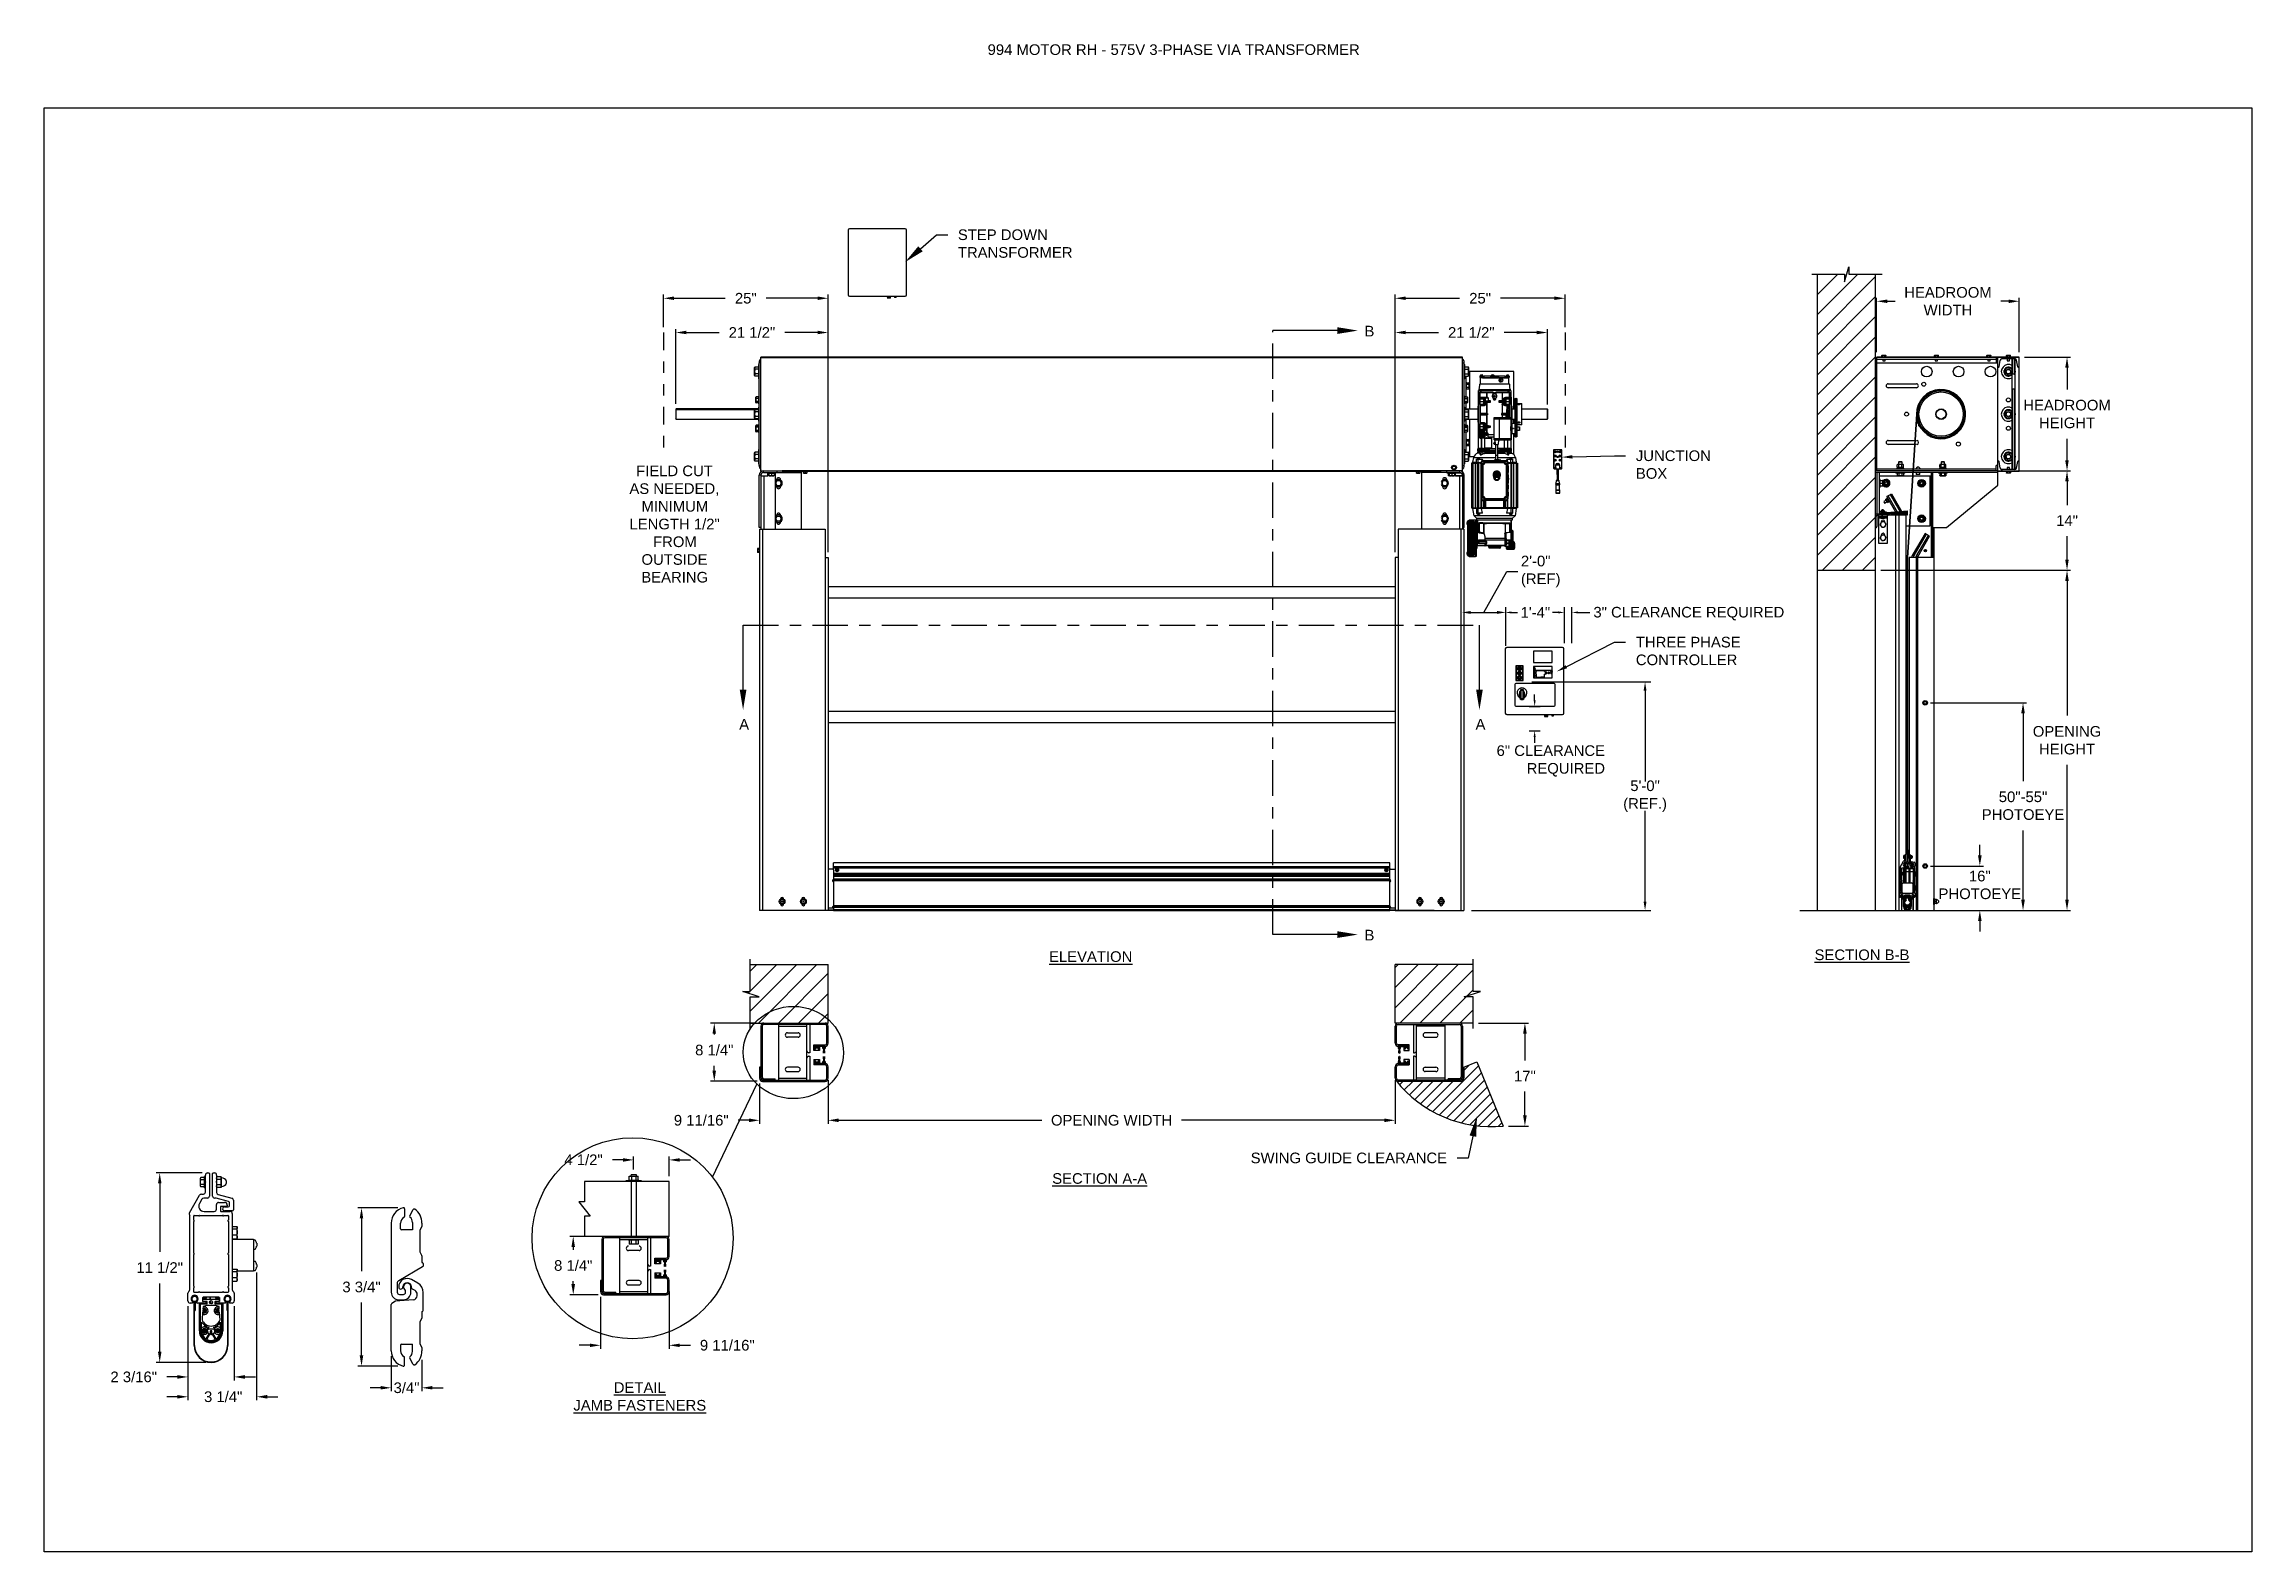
# Model space of a CAD drawing. Header units: inches. Extents: x 218.9 to 312.4, y 214.8 to 247.7.
# Drawn here: x 268.24 to 287.71, y 214.76 to 228.05 of the extents above; entities that cross this region are included whole.
import ezdxf
from ezdxf import colors
from ezdxf.entities.mleader import LeaderData, LeaderLine
from ezdxf.math import Vec2, Vec3

# ---------------------------------------------------------------- set-up
doc = ezdxf.new("R2010")
doc.units = ezdxf.units.IN
doc.header["$LTSCALE"] = 0.25
doc.header["$MEASUREMENT"] = 0
doc.linetypes.add('CENTER', pattern=[2, 1.25, -0.25, 0.25, -0.25])
doc.linetypes.add('PHANTOM2', pattern=[1.25, 0.625, -0.125, 0.125, -0.125, 0.125, -0.125])
for name, color, linetype in [('575V 3-PHASE 60HZ', 4, 'Continuous'), ('ANNOTATIONS', 1, 'Continuous'), ('DETAILS', 4, 'Continuous'), ('HIDDEN', 6, 'PHANTOM2'), ('MOTOR LH', 7, 'Continuous'), ('MOTOR RH', 7, 'Continuous'), ('SECTION CUTS', 6, 'CENTER')]:
    doc.layers.add(name, color=color, linetype=linetype)
doc.styles.add('ARIAL', font='arial.ttf', dxfattribs={"height": 0.09375})
doc.styles.add('ROMANS', font='Romans', dxfattribs={"height": 0.09375})
doc.styles.get("Standard").update_dxf_attribs({"font": 'romans.shx'})
doc.dimstyles.get("Standard").update_dxf_attribs({"dimscale": 60, "dimtxt": 0.0833, "dimasz": 0.0833, "dimexe": 0.0833, "dimexo": 0.04, "dimgap": 0.09, "dimtad": 0, "dimtih": 1, "dimtoh": 1, "dimdec": 4, "dimzin": 1, "dimdsep": 46, "dimlunit": 4, "dimtxsty": 'Standard', "dimcen": 0.09, "dimclrt": 150, "dimadec": 4, "dimazin": 2, "dimtfac": 1, "dimtdec": 0, "dimtofl": 0, "dimtmove": 0, "dimatfit": 3, "dimfxl": 1, "dimtolj": 1, "dimtzin": 0, "dimlwd": -1, "dimlwe": -1, "dimarcsym": 1})
doc.dimstyles.new('STANDARD$0', dxfattribs={"dimtxt": 0.09375, "dimasz": 0.09375, "dimexe": 0.03125, "dimexo": 0.046875, "dimgap": 0.09, "dimtad": 0, "dimtih": 1, "dimtoh": 1, "dimdec": 4, "dimzin": 0, "dimdsep": 46, "dimtxsty": 'ARIAL', "dimcen": 0.09, "dimadec": 0, "dimazin": 0, "dimtfac": 1, "dimtdec": 4, "dimtofl": 0, "dimtmove": 0, "dimatfit": 1, "dimfxl": 1, "dimtolj": 1, "dimtzin": 0, "dimarcsym": 0})
pattern_1 = [(45, (50.28568, -31.70349), (-0.088388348, 0.088388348), [])]
pattern_2 = [(45, (263.96504, 216.77476), (-0.0883883, 0.0883883), [])]
pattern_3 = [(135, (291.34754, 216.77476), (0.0883883, 0.0883883), [])]
pattern_4 = [(45, (280.62583, 210.57636), (-0.265165, 0.265165), []), (45, (280.8026, 210.57636), (-0.265165, 0.265165), [])]
pattern_5 = [(45, (280.62583, 210.57636), (-0.0883883, 0.0883883), [])]
pattern_6 = [(45, (262.56256, 214.89341), (-0.0883883, 0.0883883), [])]

msp = doc.modelspace()

# ---------------------------------------------------------------- texts
at = {"layer": 'ANNOTATIONS', "insert": (276.56248, 228.05267), "char_height": 0.09375, "width": 4.6220629, "attachment_point": 1, "line_spacing_factor": 0.86134, "style": 'ARIAL'}
msp.add_mtext('994 MOTOR RH - 575V 3-PHASE VIA TRANSFORMER', dxfattribs=at)
at = {"layer": 'ANNOTATIONS', "char_height": 0.09375, "style": 'ARIAL'}
for s, insert, width, attachment_point in [('\\pi0.06301;FIELD CUT \\P\\pi0.00385;AS NEEDED, \\P\\pi0.10988;MINIMUM \\P\\pi0.00446;LENGTH 1/2" \\P\\pi0.21223;FROM \\P\\pi0.1103;OUTSIDE \\P\\pi0.10883;BEARING', (273.39959, 224.3379), 0.7893601, 1), ('{\\LELEVATION}', (277.47139, 220.05458), 3.0834986, 2), ('{\\LSECTION B-B}', (284.27393, 220.07055), 1.3823677, 2), ('{\\LSECTION A-A}', (277.55077, 218.09785), 1.3823677, 2), ('{\\LDETAIL\\PJAMB FASTENERS}', (273.49506, 216.25432), 1.3823677, 2)]:
    msp.add_mtext(s, dxfattribs=dict(at, insert=insert, width=width, attachment_point=attachment_point))
for s, insert, attachment_point in [('2\'-0"\\P(REF)', (281.26589, 223.40365), 4), ('1\'-4"', (281.26289, 223.04273), 4), ('3" CLEARANCE REQUIRED', (283.58866, 223.03212), 6), ('6" CLEARANCE\\PREQUIRED', (282.00748, 221.73308), 6), ('5\'-0"\\P(REF.)', (282.36068, 221.42219), 5)]:
    msp.add_mtext(s, dxfattribs=dict(at, insert=insert, attachment_point=attachment_point))
at = {"layer": 'SECTION CUTS', "style": 'ARIAL'}
for s, p in [('B', (279.88616, 225.47656)), ('A', (274.37149, 222.00926)), ('A', (280.86549, 222.00926)), ('B', (279.88616, 220.15014))]:
    msp.add_text(s, height=0.09375, dxfattribs=at).set_placement(p)

# ---------------------------------------------------------------- blocks, each defined once
blk = doc.blocks.new('*D118')
at = {"layer": 'ANNOTATIONS', "color": 0, "lineweight": -2, "transparency": 16777216}
for p, q in [((274.551, 218.888), (274.551, 218.533)), ((275.156, 218.888), (275.156, 218.533)), ((274.457, 218.564), (274.363, 218.564)), ((275.25, 218.564), (275.344, 218.564))]:
    blk.add_line(p, q, dxfattribs=at)
at = {"layer": 'ANNOTATIONS', "color": 0, "transparency": 16777216}
for points in [[(274.457, 218.58), (274.457, 218.548), (274.551, 218.564)], [(275.25, 218.58), (275.25, 218.548), (275.156, 218.564)]]:
    blk.add_solid(points, dxfattribs=at)
at = {"layer": 'defpoints', "color": 0, "transparency": 16777216}
for p in [(274.551, 218.935), (275.156, 218.935), (274.551, 218.564)]:
    blk.add_point(p, dxfattribs=at)
at = {"layer": 'ANNOTATIONS', "color": 0, "transparency": 16777216, "insert": (274.037, 218.564), "char_height": 0.09375, "attachment_point": 5, "style": 'ARIAL'}
blk.add_mtext('\\A1;9 11/16"', dxfattribs=at)
blk = doc.blocks.new('*D119')
at = {"layer": 'ANNOTATIONS', "color": 0, "lineweight": -2, "transparency": 16777216}
for p, q in [((274.522, 219.422), (274.12, 219.422)), ((274.152, 219.328), (274.152, 219.321)), ((274.152, 219.001), (274.152, 219.044)), ((274.531, 218.908), (274.12, 218.908))]:
    blk.add_line(p, q, dxfattribs=at)
at = {"layer": 'ANNOTATIONS', "color": 0, "transparency": 16777216}
for points in [[(274.136, 219.328), (274.167, 219.328), (274.152, 219.422)], [(274.136, 219.001), (274.167, 219.001), (274.152, 218.908)]]:
    blk.add_solid(points, dxfattribs=at)
at = {"layer": 'defpoints', "color": 0, "transparency": 16777216}
for p in [(274.569, 219.422), (274.152, 218.908), (274.578, 218.908)]:
    blk.add_point(p, dxfattribs=at)
at = {"layer": 'ANNOTATIONS', "color": 0, "transparency": 16777216, "insert": (274.152, 219.183), "char_height": 0.0938, "attachment_point": 5, "style": 'ARIAL'}
blk.add_mtext('\\A1;8 1/4"', dxfattribs=at)
blk = doc.blocks.new('*D120')
at = {"layer": 'ANNOTATIONS', "color": 0, "lineweight": -2, "transparency": 16777216}
for p, q in [((273.704, 225.558), (273.704, 225.845)), ((273.798, 225.813), (274.249, 225.813)), ((275.063, 225.813), (274.611, 225.813)), ((275.156, 223.573), (275.156, 225.845))]:
    blk.add_line(p, q, dxfattribs=at)
at = {"layer": 'ANNOTATIONS', "color": 0, "transparency": 16777216}
for points in [[(273.798, 225.829), (273.798, 225.798), (273.704, 225.813)], [(275.063, 225.829), (275.063, 225.798), (275.156, 225.813)]]:
    blk.add_solid(points, dxfattribs=at)
at = {"layer": 'defpoints', "color": 0, "transparency": 16777216}
for p in [(273.704, 225.813), (273.704, 225.511), (275.156, 223.526)]:
    blk.add_point(p, dxfattribs=at)
at = {"layer": 'ANNOTATIONS', "color": 0, "transparency": 16777216, "insert": (274.43, 225.813), "char_height": 0.0938, "attachment_point": 5, "style": 'ARIAL'}
blk.add_mtext('\\A1;25"', dxfattribs=at)
blk = doc.blocks.new('*D121')
at = {"layer": 'ANNOTATIONS', "color": 0, "lineweight": -2, "transparency": 16777216}
for p, q in [((280.156, 223.573), (280.156, 225.845)), ((280.25, 225.813), (280.724, 225.813)), ((281.561, 225.813), (281.087, 225.813)), ((281.655, 225.558), (281.655, 225.845))]:
    blk.add_line(p, q, dxfattribs=at)
at = {"layer": 'ANNOTATIONS', "color": 0, "transparency": 16777216}
for points in [[(280.25, 225.829), (280.25, 225.798), (280.156, 225.813)], [(281.561, 225.829), (281.561, 225.798), (281.655, 225.813)]]:
    blk.add_solid(points, dxfattribs=at)
at = {"layer": 'defpoints', "color": 0, "transparency": 16777216}
for p in [(280.156, 225.813), (281.655, 225.511), (280.156, 223.526)]:
    blk.add_point(p, dxfattribs=at)
at = {"layer": 'ANNOTATIONS', "color": 0, "transparency": 16777216, "insert": (280.906, 225.813), "char_height": 0.0938, "attachment_point": 5, "style": 'ARIAL'}
blk.add_mtext('\\A1;25"', dxfattribs=at)
blk = doc.blocks.new('*D122')
at = {"layer": 'ANNOTATIONS', "color": 0, "lineweight": -2, "transparency": 16777216}
for p, q in [((273.813, 224.881), (273.813, 225.542)), ((273.906, 225.511), (274.194, 225.511)), ((275.063, 225.511), (274.775, 225.511)), ((275.156, 223.573), (275.156, 225.542))]:
    blk.add_line(p, q, dxfattribs=at)
at = {"layer": 'ANNOTATIONS', "color": 0, "transparency": 16777216}
for points in [[(273.906, 225.527), (273.906, 225.496), (273.813, 225.511)], [(275.063, 225.527), (275.063, 225.496), (275.156, 225.511)]]:
    blk.add_solid(points, dxfattribs=at)
at = {"layer": 'defpoints', "color": 0, "transparency": 16777216}
for p in [(273.813, 225.511), (273.813, 224.834), (275.156, 223.526)]:
    blk.add_point(p, dxfattribs=at)
at = {"layer": 'ANNOTATIONS', "color": 0, "transparency": 16777216, "insert": (274.484, 225.511), "char_height": 0.09375, "attachment_point": 5, "style": 'ARIAL'}
blk.add_mtext('\\A1;21 1/2"', dxfattribs=at)
blk = doc.blocks.new('*D123')
at = {"layer": 'ANNOTATIONS', "color": 0, "lineweight": -2, "transparency": 16777216}
for p, q in [((280.156, 223.573), (280.156, 225.542)), ((280.25, 225.511), (280.538, 225.511)), ((281.406, 225.511), (281.118, 225.511)), ((281.5, 224.877), (281.5, 225.542))]:
    blk.add_line(p, q, dxfattribs=at)
at = {"layer": 'ANNOTATIONS', "color": 0, "transparency": 16777216}
for points in [[(280.25, 225.527), (280.25, 225.496), (280.156, 225.511)], [(281.406, 225.527), (281.406, 225.496), (281.5, 225.511)]]:
    blk.add_solid(points, dxfattribs=at)
at = {"layer": 'defpoints', "color": 0, "transparency": 16777216}
for p in [(281.5, 225.511), (281.5, 224.83), (280.156, 223.526)]:
    blk.add_point(p, dxfattribs=at)
at = {"layer": 'ANNOTATIONS', "color": 0, "transparency": 16777216, "insert": (280.828, 225.511), "char_height": 0.09375, "attachment_point": 5, "style": 'ARIAL'}
blk.add_mtext('\\A1;21 1/2"', dxfattribs=at)
blk = doc.blocks.new('*D124')
at = {"layer": 'ANNOTATIONS', "color": 0, "lineweight": -2, "transparency": 16777216}
for p, q in [((285.313, 220.9), (285.313, 220.994)), ((284.878, 220.806), (285.344, 220.806)), ((284.95, 220.415), (285.344, 220.415)), ((285.313, 220.321), (285.313, 220.228))]:
    blk.add_line(p, q, dxfattribs=at)
at = {"layer": 'ANNOTATIONS', "color": 0, "transparency": 16777216}
for points in [[(285.297, 220.9), (285.329, 220.9), (285.313, 220.806)], [(285.297, 220.321), (285.329, 220.321), (285.313, 220.415)]]:
    blk.add_solid(points, dxfattribs=at)
at = {"layer": 'defpoints', "color": 0, "transparency": 16777216}
for p in [(284.831, 220.806), (285.313, 220.806), (284.903, 220.415)]:
    blk.add_point(p, dxfattribs=at)
at = {"layer": 'ANNOTATIONS', "color": 0, "transparency": 16777216, "insert": (285.313, 220.639), "char_height": 0.0938, "attachment_point": 5, "style": 'ARIAL'}
blk.add_mtext('\\A1;16"\\PPHOTOEYE', dxfattribs=at)
blk = doc.blocks.new('*D125')
at = {"layer": 'ANNOTATIONS', "color": 0, "lineweight": -2, "transparency": 16777216}
for p, q in [((284.878, 222.246), (285.725, 222.246)), ((285.694, 222.152), (285.694, 221.554)), ((285.694, 220.509), (285.694, 221.121)), ((284.95, 220.415), (285.725, 220.415))]:
    blk.add_line(p, q, dxfattribs=at)
at = {"layer": 'ANNOTATIONS', "color": 0, "transparency": 16777216}
for points in [[(285.678, 222.152), (285.71, 222.152), (285.694, 222.246)], [(285.678, 220.509), (285.71, 220.509), (285.694, 220.415)]]:
    blk.add_solid(points, dxfattribs=at)
at = {"layer": 'defpoints', "color": 0, "transparency": 16777216}
for p in [(284.831, 222.246), (285.694, 222.246), (284.903, 220.415)]:
    blk.add_point(p, dxfattribs=at)
at = {"layer": 'ANNOTATIONS', "color": 0, "transparency": 16777216, "insert": (285.694, 221.338), "char_height": 0.09375, "attachment_point": 5, "style": 'ARIAL'}
blk.add_mtext('\\A1;50"-55"\\PPHOTOEYE', dxfattribs=at)
blk = doc.blocks.new('*D126')
at = {"layer": 'ANNOTATIONS', "color": 0, "lineweight": -2, "transparency": 16777216}
for p, q in [((285.516, 224.291), (286.113, 224.291)), ((286.082, 224.198), (286.082, 223.99)), ((286.082, 223.509), (286.082, 223.716)), ((284.44, 223.415), (286.113, 223.415))]:
    blk.add_line(p, q, dxfattribs=at)
at = {"layer": 'ANNOTATIONS', "color": 0, "transparency": 16777216}
for points in [[(286.066, 224.198), (286.097, 224.198), (286.082, 224.291)], [(286.066, 223.509), (286.097, 223.509), (286.082, 223.415)]]:
    blk.add_solid(points, dxfattribs=at)
at = {"layer": 'defpoints', "color": 0, "transparency": 16777216}
for p in [(285.469, 224.291), (284.393, 223.415), (286.082, 223.415)]:
    blk.add_point(p, dxfattribs=at)
at = {"layer": 'ANNOTATIONS', "color": 0, "transparency": 16777216, "insert": (286.082, 223.853), "char_height": 0.0938, "attachment_point": 5, "style": 'ARIAL'}
blk.add_mtext('\\A1;14"', dxfattribs=at)
blk = doc.blocks.new('*D127')
at = {"layer": 'ANNOTATIONS', "color": 0, "lineweight": -2, "transparency": 16777216}
for p, q in [((284.403, 225.338), (284.403, 225.818)), ((284.497, 225.787), (284.566, 225.787)), ((285.567, 225.787), (285.497, 225.787)), ((285.661, 225.338), (285.661, 225.818))]:
    blk.add_line(p, q, dxfattribs=at)
at = {"layer": 'ANNOTATIONS', "color": 0, "transparency": 16777216}
for points in [[(284.497, 225.802), (284.497, 225.771), (284.403, 225.787)], [(285.567, 225.802), (285.567, 225.771), (285.661, 225.787)]]:
    blk.add_solid(points, dxfattribs=at)
at = {"layer": 'defpoints', "color": 0, "transparency": 16777216}
for p in [(285.661, 225.787), (284.403, 225.291), (285.661, 225.291)]:
    blk.add_point(p, dxfattribs=at)
at = {"layer": 'ANNOTATIONS', "color": 0, "transparency": 16777216, "insert": (285.032, 225.787), "char_height": 0.09375, "attachment_point": 5, "style": 'ARIAL'}
blk.add_mtext('\\A1;HEADROOM\\PWIDTH', dxfattribs=at)
blk = doc.blocks.new('*D128')
at = {"layer": 'ANNOTATIONS', "color": 0, "lineweight": -2, "transparency": 16777216}
for p, q in [((285.706, 225.293), (286.113, 225.293)), ((286.082, 225.2), (286.082, 225.01)), ((286.082, 224.385), (286.082, 224.575)), ((285.518, 224.291), (286.113, 224.291))]:
    blk.add_line(p, q, dxfattribs=at)
at = {"layer": 'ANNOTATIONS', "color": 0, "transparency": 16777216}
for points in [[(286.066, 225.2), (286.097, 225.2), (286.082, 225.293)], [(286.066, 224.385), (286.097, 224.385), (286.082, 224.291)]]:
    blk.add_solid(points, dxfattribs=at)
at = {"layer": 'defpoints', "color": 0, "transparency": 16777216}
for p in [(285.659, 225.293), (285.471, 224.291), (286.082, 224.291)]:
    blk.add_point(p, dxfattribs=at)
at = {"layer": 'ANNOTATIONS', "color": 0, "transparency": 16777216, "insert": (286.082, 224.792), "char_height": 0.09375, "attachment_point": 5, "style": 'ARIAL'}
blk.add_mtext('\\A1;HEADROOM\\PHEIGHT', dxfattribs=at)
blk = doc.blocks.new('*D129')
at = {"layer": 'ANNOTATIONS', "color": 0, "linetype": 'ByBlock', "lineweight": -2, "transparency": 16777216}
for p, q in [((280.891, 219.422), (281.332, 219.422)), ((281.301, 219.328), (281.301, 219.091)), ((281.301, 218.607), (281.301, 218.817)), ((281.155, 218.513), (281.332, 218.513))]:
    blk.add_line(p, q, dxfattribs=at)
at = {"layer": 'ANNOTATIONS', "color": 0, "transparency": 16777216}
for points in [[(281.285, 219.328), (281.317, 219.328), (281.301, 219.422)], [(281.285, 218.607), (281.317, 218.607), (281.301, 218.513)]]:
    blk.add_solid(points, dxfattribs=at)
at = {"layer": 'defpoints', "color": 0, "transparency": 16777216}
for p in [(280.844, 219.422), (281.301, 219.422), (281.108, 218.513)]:
    blk.add_point(p, dxfattribs=at)
at = {"layer": 'ANNOTATIONS', "color": 0, "transparency": 16777216, "insert": (281.301, 218.954), "char_height": 0.0938, "attachment_point": 5, "style": 'ARIAL'}
blk.add_mtext('\\A1;17"', dxfattribs=at)
blk = doc.blocks.new('*D130')
at = {"layer": 'ANNOTATIONS', "color": 0, "lineweight": -2, "transparency": 16777216}
for p, q in [((284.487, 223.415), (286.113, 223.415)), ((286.082, 223.321), (286.082, 222.133)), ((286.082, 220.509), (286.082, 221.698)), ((284.504, 220.415), (286.113, 220.415))]:
    blk.add_line(p, q, dxfattribs=at)
at = {"layer": 'ANNOTATIONS', "color": 0, "transparency": 16777216}
for points in [[(286.066, 223.321), (286.097, 223.321), (286.082, 223.415)], [(286.066, 220.509), (286.097, 220.509), (286.082, 220.415)]]:
    blk.add_solid(points, dxfattribs=at)
at = {"layer": 'defpoints', "color": 0, "transparency": 16777216}
for p in [(284.44, 223.415), (284.457, 220.415), (286.082, 220.415)]:
    blk.add_point(p, dxfattribs=at)
at = {"layer": 'ANNOTATIONS', "color": 0, "transparency": 16777216, "insert": (286.082, 221.915), "char_height": 0.09375, "attachment_point": 5, "style": 'ARIAL'}
blk.add_mtext('\\A1;OPENING \\PHEIGHT', dxfattribs=at)
blk = doc.blocks.new('*D131')
at = {"layer": 'ANNOTATIONS', "color": 0, "lineweight": -2, "transparency": 16777216}
for p, q in [((275.156, 218.917), (275.156, 218.533)), ((280.156, 218.917), (280.156, 218.533)), ((275.25, 218.564), (277.04, 218.564)), ((280.062, 218.564), (278.273, 218.564))]:
    blk.add_line(p, q, dxfattribs=at)
at = {"layer": 'ANNOTATIONS', "color": 0, "transparency": 16777216}
for points in [[(275.25, 218.58), (275.25, 218.548), (275.156, 218.564)], [(280.062, 218.58), (280.062, 218.548), (280.156, 218.564)]]:
    blk.add_solid(points, dxfattribs=at)
at = {"layer": 'defpoints', "color": 0, "transparency": 16777216}
for p in [(275.156, 218.964), (280.156, 218.964), (280.156, 218.564)]:
    blk.add_point(p, dxfattribs=at)
at = {"layer": 'ANNOTATIONS', "color": 0, "transparency": 16777216, "insert": (277.656, 218.564), "char_height": 0.09375, "attachment_point": 5, "style": 'ARIAL'}
blk.add_mtext('\\A1;OPENING WIDTH', dxfattribs=at)
blk = doc.blocks.new('*D132')
at = {"layer": 'ANNOTATIONS', "color": 0, "lineweight": -2, "transparency": 16777216}
for p, q in [((271.362, 217.793), (271.009, 217.793)), ((271.041, 217.699), (271.041, 217.233)), ((271.041, 216.49), (271.041, 216.956)), ((271.362, 216.396), (271.009, 216.396))]:
    blk.add_line(p, q, dxfattribs=at)
at = {"layer": 'ANNOTATIONS', "color": 0, "transparency": 16777216}
for points in [[(271.025, 217.699), (271.056, 217.699), (271.041, 217.793)], [(271.025, 216.49), (271.056, 216.49), (271.041, 216.396)]]:
    blk.add_solid(points, dxfattribs=at)
at = {"layer": 'defpoints', "color": 0, "transparency": 16777216}
for p in [(271.409, 217.793), (271.041, 216.396), (271.409, 216.396)]:
    blk.add_point(p, dxfattribs=at)
at = {"layer": 'ANNOTATIONS', "color": 0, "transparency": 16777216, "insert": (271.041, 217.094), "char_height": 0.0938, "attachment_point": 5, "style": 'ARIAL'}
blk.add_mtext('\\A1;3 3/4"', dxfattribs=at)
blk = doc.blocks.new('*D133')
at = {"layer": 'ANNOTATIONS', "color": 0, "lineweight": -2, "transparency": 16777216}
for p, q in [((271.303, 216.485), (271.303, 216.174)), ((271.573, 216.451), (271.573, 216.174)), ((271.209, 216.205), (271.116, 216.205)), ((271.666, 216.205), (271.76, 216.205))]:
    blk.add_line(p, q, dxfattribs=at)
at = {"layer": 'ANNOTATIONS', "color": 0, "transparency": 16777216}
for points in [[(271.209, 216.221), (271.209, 216.19), (271.303, 216.205)], [(271.666, 216.221), (271.666, 216.19), (271.573, 216.205)]]:
    blk.add_solid(points, dxfattribs=at)
at = {"layer": 'defpoints', "color": 0, "transparency": 16777216}
for p in [(271.303, 216.532), (271.573, 216.497), (271.573, 216.205)]:
    blk.add_point(p, dxfattribs=at)
at = {"layer": 'ANNOTATIONS', "color": 0, "transparency": 16777216, "insert": (271.438, 216.205), "char_height": 0.0938, "attachment_point": 5, "style": 'ARIAL'}
blk.add_mtext('\\A1;3/4"', dxfattribs=at)
blk = doc.blocks.new('*D134')
at = {"layer": 'ANNOTATIONS', "color": 0, "lineweight": -2, "transparency": 16777216}
for p, q in [((269.637, 218.1), (269.23, 218.1)), ((269.261, 218.007), (269.261, 217.403)), ((269.261, 216.523), (269.261, 217.126)), ((269.667, 216.429), (269.23, 216.429))]:
    blk.add_line(p, q, dxfattribs=at)
at = {"layer": 'ANNOTATIONS', "color": 0, "transparency": 16777216}
for points in [[(269.246, 218.007), (269.277, 218.007), (269.261, 218.1)], [(269.246, 216.523), (269.277, 216.523), (269.261, 216.429)]]:
    blk.add_solid(points, dxfattribs=at)
at = {"layer": 'defpoints', "color": 0, "transparency": 16777216}
for p in [(269.684, 218.1), (269.261, 216.429), (269.714, 216.429)]:
    blk.add_point(p, dxfattribs=at)
at = {"layer": 'ANNOTATIONS', "color": 0, "transparency": 16777216, "insert": (269.261, 217.265), "char_height": 0.09375, "attachment_point": 5, "style": 'ARIAL'}
blk.add_mtext('\\A1;11 1/2"', dxfattribs=at)
blk = doc.blocks.new('*D135')
at = {"layer": 'ANNOTATIONS', "color": 0, "lineweight": -2, "transparency": 16777216}
for p, q in [((269.51, 216.924), (269.51, 216.27)), ((269.918, 216.924), (269.918, 216.27)), ((269.416, 216.301), (269.323, 216.301)), ((270.012, 216.301), (270.105, 216.301))]:
    blk.add_line(p, q, dxfattribs=at)
at = {"layer": 'ANNOTATIONS', "color": 0, "transparency": 16777216}
for points in [[(269.416, 216.317), (269.416, 216.285), (269.51, 216.301)], [(270.012, 216.317), (270.012, 216.285), (269.918, 216.301)]]:
    blk.add_solid(points, dxfattribs=at)
at = {"layer": 'defpoints', "color": 0, "transparency": 16777216}
for p in [(269.51, 216.971), (269.918, 216.971), (269.51, 216.301)]:
    blk.add_point(p, dxfattribs=at)
at = {"layer": 'ANNOTATIONS', "color": 0, "transparency": 16777216, "insert": (269.032, 216.301), "char_height": 0.09375, "attachment_point": 5, "style": 'ARIAL'}
blk.add_mtext('\\A1;2 3/16"', dxfattribs=at)
blk = doc.blocks.new('*D136')
at = {"layer": 'ANNOTATIONS', "color": 0, "lineweight": -2, "transparency": 16777216}
for p, q in [((270.116, 217.221), (270.116, 216.095)), ((269.51, 216.924), (269.51, 216.095)), ((269.416, 216.126), (269.323, 216.126)), ((270.21, 216.126), (270.304, 216.126))]:
    blk.add_line(p, q, dxfattribs=at)
at = {"layer": 'ANNOTATIONS', "color": 0, "transparency": 16777216}
for points in [[(269.416, 216.142), (269.416, 216.11), (269.51, 216.126)], [(270.21, 216.142), (270.21, 216.11), (270.116, 216.126)]]:
    blk.add_solid(points, dxfattribs=at)
at = {"layer": 'defpoints', "color": 0, "transparency": 16777216}
for p in [(270.116, 217.268), (269.51, 216.971), (269.51, 216.126)]:
    blk.add_point(p, dxfattribs=at)
at = {"layer": 'ANNOTATIONS', "color": 0, "transparency": 16777216, "insert": (269.821, 216.126), "char_height": 0.0938, "attachment_point": 5, "style": 'ARIAL'}
blk.add_mtext('\\A1;3 1/4"', dxfattribs=at)
blk = doc.blocks.new('*D137')
at = {"layer": 'ANNOTATIONS', "color": 0, "lineweight": -2, "transparency": 16777216}
for p, q in [((273.148, 217.007), (273.148, 216.548)), ((273.754, 217.007), (273.754, 216.548)), ((273.055, 216.58), (272.961, 216.58)), ((273.848, 216.58), (273.941, 216.58))]:
    blk.add_line(p, q, dxfattribs=at)
at = {"layer": 'ANNOTATIONS', "color": 0, "transparency": 16777216}
for points in [[(273.055, 216.595), (273.055, 216.564), (273.148, 216.58)], [(273.848, 216.595), (273.848, 216.564), (273.754, 216.58)]]:
    blk.add_solid(points, dxfattribs=at)
at = {"layer": 'defpoints', "color": 0, "transparency": 16777216}
for p in [(273.148, 217.054), (273.754, 217.054), (273.148, 216.58)]:
    blk.add_point(p, dxfattribs=at)
at = {"layer": 'ANNOTATIONS', "color": 0, "transparency": 16777216, "insert": (274.267, 216.58), "char_height": 0.09375, "attachment_point": 5, "style": 'ARIAL'}
blk.add_mtext('\\A1;9 11/16"', dxfattribs=at)
blk = doc.blocks.new('*D138')
at = {"layer": 'ANNOTATIONS', "color": 0, "lineweight": -2, "transparency": 16777216}
for p, q in [((273.119, 217.54), (272.877, 217.54)), ((272.908, 217.446), (272.908, 217.422)), ((272.908, 217.12), (272.908, 217.145)), ((273.129, 217.026), (272.877, 217.026))]:
    blk.add_line(p, q, dxfattribs=at)
at = {"layer": 'ANNOTATIONS', "color": 0, "transparency": 16777216}
for points in [[(272.892, 217.446), (272.924, 217.446), (272.908, 217.54)], [(272.892, 217.12), (272.924, 217.12), (272.908, 217.026)]]:
    blk.add_solid(points, dxfattribs=at)
at = {"layer": 'defpoints', "color": 0, "transparency": 16777216}
for p in [(273.166, 217.54), (272.908, 217.026), (273.176, 217.026)]:
    blk.add_point(p, dxfattribs=at)
at = {"layer": 'ANNOTATIONS', "color": 0, "transparency": 16777216, "insert": (272.908, 217.283), "char_height": 0.0938, "attachment_point": 5, "style": 'ARIAL'}
blk.add_mtext('\\A1;8 1/4"', dxfattribs=at)
blk = doc.blocks.new('*D139')
at = {"layer": 'ANNOTATIONS', "color": 0, "lineweight": -2, "transparency": 16777216}
for p, q in [((273.348, 218.215), (273.254, 218.215)), ((273.441, 218.131), (273.441, 218.246)), ((273.754, 218.072), (273.754, 218.246)), ((273.848, 218.215), (273.941, 218.215))]:
    blk.add_line(p, q, dxfattribs=at)
at = {"layer": 'ANNOTATIONS', "color": 0, "transparency": 16777216}
for points in [[(273.348, 218.23), (273.348, 218.199), (273.441, 218.215)], [(273.848, 218.23), (273.848, 218.199), (273.754, 218.215)]]:
    blk.add_solid(points, dxfattribs=at)
at = {"layer": 'defpoints', "color": 0, "transparency": 16777216}
for p in [(273.441, 218.084), (273.754, 218.215), (273.754, 218.025)]:
    blk.add_point(p, dxfattribs=at)
at = {"layer": 'ANNOTATIONS', "color": 0, "transparency": 16777216, "insert": (272.999, 218.215), "char_height": 0.0938, "attachment_point": 5, "style": 'ARIAL'}
blk.add_mtext('\\A1;4 1/2"', dxfattribs=at)

# ---------------------------------------------------------------- dimensions: what is measured, and where the dimension line sits
at = {"layer": 'ANNOTATIONS'}
for base, p1, p2, text, picture, middle in [((273.70389, 225.81329), (275.15629, 223.52586), (273.70389, 225.51114), '25"', '*D120', (274.43009, 225.81329)), ((280.15629, 225.81329), (281.65474, 225.51114), (280.15629, 223.5258), '25"', '*D121', (280.90551, 225.81329)), ((285.66087, 225.78666), (284.40285, 225.29136), (285.66087, 225.29136), 'HEADROOM\\PWIDTH', '*D127', (285.03186, 225.78666)), ((274.55082, 218.56395), (275.15629, 218.93485), (274.55082, 218.93485), '9 11/16"', '*D118', (274.03738, 218.56395)), ((273.75381, 218.2147), (273.44126, 218.0845), (273.75381, 218.02527), '4 1/2"', '*D139', (272.99877, 218.2147)), ((269.51015, 216.12593), (270.1162, 217.26778), (269.51015, 216.97068), '3 1/4"', '*D136', (269.82107, 216.12593)), ((269.51015, 216.30112), (269.91797, 216.97068), (269.51015, 216.97068), '2 3/16"', '*D135', (269.03233, 216.30112)), ((273.14834, 216.57952), (273.75381, 217.0535), (273.14834, 217.0535), '9 11/16"', '*D137', (274.26725, 216.57952)), ((271.57257, 216.20521), (271.30304, 216.53191), (271.57257, 216.49745), '3/4"', '*D133', (271.43781, 216.20521))]:
    dim = msp.add_linear_dim(base=base, p1=p1, p2=p2, text=text, dimstyle='STANDARD$0', dxfattribs=at)
    dim.commit()
    dim.dimension.update_dxf_attribs({"geometry": picture, "text_midpoint": middle, "dimtype": 160})
for base, p1, p2, text, picture, middle in [((273.81254, 225.51114), (275.15629, 223.52586), (273.81254, 224.83439), '21 1/2"', '*D122', (274.48441, 225.51114)), ((281.50004, 225.51114), (280.15629, 223.5258), (281.50004, 224.82963), '21 1/2"', '*D123', (280.82816, 225.51114)), ((280.15622, 218.56395), (275.15636, 218.96377), (280.15622, 218.96377), 'OPENING WIDTH', '*D131', (277.65629, 218.56395))]:
    dim = msp.add_linear_dim(base=base, p1=p1, p2=p2, text=text, dimstyle='STANDARD$0', dxfattribs=at)
    dim.commit()
    dim.dimension.update_dxf_attribs({"geometry": picture, "text_midpoint": middle})
for base, p1, p2, text, picture, middle in [((286.08151, 224.29136), (285.65881, 225.29342), (285.47131, 224.29136), 'HEADROOM\\PHEIGHT', '*D128', (286.08151, 224.79239)), ((285.69399, 222.24559), (284.90344, 220.41511), (284.83069, 222.24559), '50"-55"\\PPHOTOEYE', '*D125', (285.69399, 221.33766)), ((285.31294, 220.80627), (284.90344, 220.41511), (284.83069, 220.80627), '16"\\PPHOTOEYE', '*D124', (285.31294, 220.63871)), ((274.1517, 218.90751), (274.56879, 219.42157), (274.57816, 218.90751), '8 1/4"', '*D119', (274.1517, 219.18276)), ((271.04053, 216.39575), (271.40851, 217.79307), (271.40851, 216.39575), '3 3/4"', '*D132', (271.04053, 217.09441)), ((272.90792, 217.02616), (273.16631, 217.54022), (273.17569, 217.02616), '8 1/4"', '*D138', (272.90792, 217.28319))]:
    dim = msp.add_linear_dim(base=base, p1=p1, p2=p2, angle=90, text=text, dimstyle='STANDARD$0', dxfattribs=at)
    dim.commit()
    dim.dimension.update_dxf_attribs({"geometry": picture, "text_midpoint": middle, "dimtype": 160})
for base, p1, p2, text, picture, middle in [((286.08151, 223.41511), (285.46925, 224.29136), (284.39319, 223.41511), '14"', '*D126', (286.08151, 223.85324)), ((286.08151, 220.41511), (284.44006, 223.41511), (284.45681, 220.41511), 'OPENING \\PHEIGHT', '*D130', (286.08151, 221.91511)), ((269.26133, 216.42937), (269.68359, 218.10037), (269.71388, 216.42937), '11 1/2"', '*D134', (269.26133, 217.26487))]:
    dim = msp.add_linear_dim(base=base, p1=p1, p2=p2, angle=90, text=text, dimstyle='STANDARD$0', dxfattribs=at)
    dim.commit()
    dim.dimension.update_dxf_attribs({"geometry": picture, "text_midpoint": middle})
dim = msp.add_linear_dim(base=(281.30105, 219.42157), p1=(281.10807, 218.51296), p2=(280.84379, 219.42157), angle=90, text='17"', dimstyle='STANDARD$0', override={"dimarcsym": 1}, dxfattribs=at)
dim.commit()
dim.dimension.update_dxf_attribs({"geometry": '*D129', "text_midpoint": (281.30105, 218.95363), "dimtype": 160})

# ---------------------------------------------------------------- hatches: boundary and pattern name
at = {"layer": 'DETAILS'}
h = msp.add_hatch(dxfattribs=at)
h.set_pattern_fill('ANSI31', color=256, style=0)
h.set_pattern_definition(pattern_6)
edge = h.paths.add_edge_path(flags=0)
edge.add_arc((273.71714, 217.1901), 0.00349, -214.275458, 34.275458, ccw=False)
edge.add_line((273.71426, 217.19207), (273.71555, 217.19608))
edge.add_arc((273.71193, 217.19725), 0.00381, 342.104778, 360)
edge.add_line((273.71574, 217.19725), (273.71227, 217.24428))
edge.add_line((273.71227, 217.24428), (273.71218, 217.24428))
edge.add_line((273.71218, 217.24428), (273.71568, 217.19725))
edge.add_arc((273.71193, 217.19725), 0.00375, 342.104778, 360, ccw=False)
edge.add_line((273.71549, 217.1961), (273.7142, 217.1921))
edge.add_arc((273.71714, 217.1901), 0.00356, 145.870136, 394.129864)
edge.add_line((273.72009, 217.1921), (273.71879, 217.1961))
edge.add_arc((273.72236, 217.19725), 0.00375, 180, 197.895222, ccw=False)
edge.add_line((273.71861, 217.19725), (273.72211, 217.24428))
edge.add_line((273.72211, 217.24428), (273.72202, 217.24428))
edge.add_line((273.72202, 217.24428), (273.71855, 217.19725))
edge.add_arc((273.72236, 217.19725), 0.00381, 180, 197.895222)
edge.add_line((273.71873, 217.19608), (273.72003, 217.19207))
h = msp.add_hatch(dxfattribs=at)
h.set_pattern_fill('ANSI31', color=256, style=0)
h.set_pattern_definition(pattern_6)
edge = h.paths.add_edge_path(flags=0)
edge.add_arc((273.71714, 217.1901), 0.00337, -214.578797, 34.578797, ccw=False)
edge.add_line((273.71437, 217.19201), (273.71567, 217.19604))
edge.add_arc((273.71193, 217.19725), 0.00394, 342.104778, 360)
edge.add_line((273.71586, 217.19725), (273.71321, 217.24428))
edge.add_line((273.71321, 217.24428), (273.71312, 217.24428))
edge.add_line((273.71312, 217.24428), (273.7158, 217.19725))
edge.add_arc((273.71193, 217.19725), 0.00387, 342.104778, 360, ccw=False)
edge.add_line((273.71561, 217.19606), (273.71431, 217.19204))
edge.add_arc((273.71714, 217.1901), 0.00343, 145.57496, 394.42504)
edge.add_line((273.71997, 217.19204), (273.71868, 217.19606))
edge.add_arc((273.72236, 217.19725), 0.00387, 180, 197.895222, ccw=False)
edge.add_line((273.71849, 217.19725), (273.72116, 217.24428))
edge.add_line((273.72116, 217.24428), (273.72108, 217.24428))
edge.add_line((273.72108, 217.24428), (273.71843, 217.19725))
edge.add_arc((273.72236, 217.19725), 0.00394, 180, 197.895222)
edge.add_line((273.71862, 217.19604), (273.71992, 217.19201))
h = msp.add_hatch(dxfattribs=at)
h.set_pattern_fill('ANSI31', color=256, style=0)
h.set_pattern_definition(pattern_6)
edge = h.paths.add_edge_path(flags=0)
edge.add_arc((273.71714, 217.1901), 0.00324, -214.899639, 34.899639, ccw=False)
edge.add_line((273.71448, 217.19196), (273.71579, 217.196))
edge.add_arc((273.71193, 217.19725), 0.00406, 342.104778, 360)
edge.add_line((273.71599, 217.19725), (273.71414, 217.24428))
edge.add_line((273.71414, 217.24428), (273.71406, 217.24428))
edge.add_line((273.71406, 217.24428), (273.71593, 217.19725))
edge.add_arc((273.71193, 217.19725), 0.004, 342.104778, 360, ccw=False)
edge.add_line((273.71573, 217.19602), (273.71443, 217.19199))
edge.add_arc((273.71714, 217.1901), 0.00331, 145.263074, 394.736926)
edge.add_line((273.71986, 217.19199), (273.71856, 217.19602))
edge.add_arc((273.72236, 217.19725), 0.004, 180, 197.895222, ccw=False)
edge.add_line((273.71836, 217.19725), (273.72023, 217.24428))
edge.add_line((273.72023, 217.24428), (273.72014, 217.24428))
edge.add_line((273.72014, 217.24428), (273.7183, 217.19725))
edge.add_arc((273.72236, 217.19725), 0.00406, 180, 197.895222)
edge.add_line((273.7185, 217.196), (273.7198, 217.19196))
h = msp.add_hatch(dxfattribs=at)
h.set_pattern_fill('ANSI31', color=256, style=0)
h.set_pattern_definition(pattern_6)
edge = h.paths.add_edge_path(flags=0)
edge.add_arc((273.71714, 217.1901), 0.00312, -215.239733, 35.239733, ccw=False)
edge.add_line((273.7146, 217.1919), (273.71591, 217.19597))
edge.add_arc((273.71193, 217.19725), 0.00419, 342.104778, 360)
edge.add_line((273.71611, 217.19725), (273.71507, 217.24428))
edge.add_line((273.71507, 217.24428), (273.71499, 217.24428))
edge.add_line((273.71499, 217.24428), (273.71605, 217.19725))
edge.add_arc((273.71193, 217.19725), 0.00413, 342.104778, 360, ccw=False)
edge.add_line((273.71585, 217.19599), (273.71454, 217.19193))
edge.add_arc((273.71714, 217.1901), 0.00318, 144.93284, 395.06716)
edge.add_line((273.71975, 217.19193), (273.71844, 217.19599))
edge.add_arc((273.72236, 217.19725), 0.00412, 180, 197.895222, ccw=False)
edge.add_line((273.71824, 217.19725), (273.7193, 217.24428))
edge.add_line((273.7193, 217.24428), (273.71922, 217.24428))
edge.add_line((273.71922, 217.24428), (273.71818, 217.19725))
edge.add_arc((273.72236, 217.19725), 0.00419, 180, 197.895222)
edge.add_line((273.71838, 217.19597), (273.71969, 217.1919))
h = msp.add_hatch(dxfattribs=at)
h.set_pattern_fill('ANSI31', color=256, style=0)
h.set_pattern_definition(pattern_6)
edge = h.paths.add_edge_path(flags=0)
edge.add_arc((273.71714, 217.1901), 0.00299, -215.601087, 35.601087, ccw=False)
edge.add_line((273.71471, 217.19184), (273.71603, 217.19593))
edge.add_arc((273.71193, 217.19725), 0.00431, 342.104778, 360)
edge.add_line((273.71624, 217.19725), (273.716, 217.24428))
edge.add_line((273.716, 217.24428), (273.71591, 217.24428))
edge.add_line((273.71591, 217.24428), (273.71618, 217.19725))
edge.add_arc((273.71193, 217.19725), 0.00425, 342.104778, 360, ccw=False)
edge.add_line((273.71597, 217.19595), (273.71465, 217.19187))
edge.add_arc((273.71714, 217.1901), 0.00306, 144.582384, 395.417616)
edge.add_line((273.71963, 217.19187), (273.71832, 217.19595))
edge.add_arc((273.72236, 217.19725), 0.00425, 180, 197.895222, ccw=False)
edge.add_line((273.71811, 217.19725), (273.71837, 217.24428))
edge.add_line((273.71837, 217.24428), (273.71829, 217.24428))
edge.add_line((273.71829, 217.24428), (273.71805, 217.19725))
edge.add_arc((273.72236, 217.19725), 0.00431, 180, 197.895222)
edge.add_line((273.71826, 217.19593), (273.71958, 217.19184))
at = {"layer": 'MOTOR RH'}
h = msp.add_hatch(dxfattribs=at)
h.set_pattern_fill('ANSI31', color=256, style=0)
h.set_pattern_definition([(45, (51.96407, -31.70349), (-0.088388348, 0.088388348), [])])
edge = h.paths.add_edge_path()
edge.add_line((283.87756, 226.02602), (283.87756, 223.41511))
edge.add_line((283.87756, 223.41511), (284.39319, 223.41511))
edge.add_line((284.39319, 226.02602), (284.39319, 223.41511))
edge = h.paths.add_edge_path()
edge.add_line((283.83117, 226.02602), (284.11828, 226.02602))
edge.add_line((284.11828, 226.02602), (284.11828, 225.95732))
edge.add_line((284.11828, 225.95732), (284.15669, 226.09068))
edge.add_line((284.15669, 226.09068), (284.15669, 226.02602))
edge.add_line((284.15669, 226.02602), (284.45188, 226.02602))
h = msp.add_hatch(dxfattribs=at)
h.set_pattern_fill('ANSI32', color=256, style=0)
h.set_pattern_definition(pattern_4)
edge = h.paths.add_edge_path(flags=0)
edge.add_line((285.65881, 225.29136), (285.65881, 224.29136))
edge.add_line((285.65881, 224.29136), (285.47131, 224.29136))
edge.add_line((285.47131, 224.29136), (285.47131, 224.35386))
edge.add_line((285.47131, 224.35386), (285.46925, 224.35386))
edge.add_line((285.46925, 224.35386), (285.46925, 224.29136))
edge.add_arc((285.47131, 224.29136), 0.00206, 180, 270)
edge.add_line((285.47131, 224.28931), (285.65881, 224.28931))
edge.add_arc((285.65881, 224.29136), 0.00206, 270, 360)
edge.add_line((285.66087, 224.29136), (285.66087, 225.29136))
edge.add_arc((285.65881, 225.29136), 0.00206, 0, 90)
edge.add_line((285.65881, 225.29342), (284.4049, 225.29342))
edge.add_arc((284.4049, 225.29136), 0.00206, 90, 180)
edge.add_line((284.40285, 225.29136), (284.40285, 225.18199))
edge.add_line((284.40285, 225.18199), (284.4049, 225.18199))
edge.add_line((284.4049, 225.18199), (284.4049, 225.29136))
edge.add_line((284.4049, 225.29136), (285.65881, 225.29136))
h = msp.add_hatch(dxfattribs=at)
h.set_pattern_fill('ANSI32', color=256, style=0)
h.set_pattern_definition(pattern_4)
edge = h.paths.add_edge_path(flags=0)
edge.add_arc((284.97131, 224.79136), 0.20703, 0, 360)
edge = h.paths.add_edge_path(flags=0)
edge.add_arc((284.97131, 224.79136), 0.19531, 0, 360)
h = msp.add_hatch(dxfattribs=at)
h.set_pattern_fill('ANSI32', color=256, style=0)
h.set_pattern_definition(pattern_4)
edge = h.paths.add_edge_path(flags=0)
edge.add_arc((285.62099, 224.31886), 0.01687, 270, 350.537, ccw=False)
edge.add_line((285.62099, 224.30199), (285.50913, 224.30199))
edge.add_arc((285.50913, 224.31886), 0.01688, 189.463, 270, ccw=False)
edge.add_line((285.49248, 224.31609), (285.48278, 224.37427))
edge.add_arc((285.47662, 224.37324), 0.00625, 9.463, 90)
edge.add_line((285.47662, 224.37949), (285.47131, 224.37949))
edge.add_line((285.47131, 224.37949), (285.47131, 224.29136))
edge.add_line((285.47131, 224.29136), (285.65881, 224.29136))
edge.add_line((285.65881, 224.29136), (285.65881, 224.37949))
edge.add_line((285.65881, 224.37949), (285.6535, 224.37949))
edge.add_arc((285.6535, 224.37324), 0.00625, 90, 170.537)
edge.add_line((285.64734, 224.37427), (285.63764, 224.31609))
h = msp.add_hatch(dxfattribs=at)
h.set_pattern_fill('ANSI32', color=256, style=0)
h.set_pattern_definition(pattern_4)
edge = h.paths.add_edge_path(flags=0)
edge.add_line((284.51819, 223.91246), (284.39319, 223.91246))
edge.add_line((284.39319, 223.91246), (284.39319, 223.78746))
edge.add_arc((284.39319, 223.79918), 0.01172, 270, 360)
edge.add_line((284.4049, 223.79918), (284.4049, 223.88902))
edge.add_arc((284.41662, 223.88902), 0.01172, 90, 180, ccw=False)
edge.add_line((284.41662, 223.90074), (284.50647, 223.90074))
edge.add_arc((284.50647, 223.91246), 0.01172, 270, 360)
h = msp.add_hatch(dxfattribs=at)
h.set_pattern_fill('ANSI31', color=256, style=0)
h.set_pattern_definition(pattern_5)
edge = h.paths.add_edge_path(flags=0)
edge.add_arc((284.48938, 223.91442), 0.00381, 90, 107.895222)
edge.add_line((284.4882, 223.91805), (284.48419, 223.91676))
edge.add_arc((284.48222, 223.91964), 0.00349, 55.724542, 304.275458, ccw=False)
edge.add_line((284.48419, 223.92253), (284.4882, 223.92123))
edge.add_arc((284.48938, 223.92486), 0.00381, 252.104778, 270)
edge.add_line((284.48938, 223.92105), (284.67703, 223.9349))
edge.add_line((284.67703, 223.9349), (284.67703, 223.93505))
edge.add_line((284.67703, 223.93505), (284.48938, 223.92111))
edge.add_arc((284.48938, 223.92486), 0.00375, 252.104778, 270, ccw=False)
edge.add_line((284.48822, 223.92129), (284.48422, 223.92258))
edge.add_arc((284.48222, 223.91964), 0.00356, 55.870136, 304.129864)
edge.add_line((284.48422, 223.9167), (284.48822, 223.91799))
edge.add_arc((284.48938, 223.91442), 0.00375, 90, 107.895222, ccw=False)
edge.add_line((284.48938, 223.91817), (284.67703, 223.90423))
edge.add_line((284.67703, 223.90423), (284.67703, 223.90438))
edge.add_line((284.67703, 223.90438), (284.48938, 223.91824))
h = msp.add_hatch(dxfattribs=at)
h.set_pattern_fill('ANSI31', color=256, style=0)
h.set_pattern_definition(pattern_5)
edge = h.paths.add_edge_path(flags=0)
edge.add_arc((284.48938, 223.91442), 0.00394, 90, 107.895222)
edge.add_line((284.48817, 223.91817), (284.48414, 223.91687))
edge.add_arc((284.48222, 223.91964), 0.00337, 55.421203, 304.578797, ccw=False)
edge.add_line((284.48414, 223.92241), (284.48817, 223.92111))
edge.add_arc((284.48938, 223.92486), 0.00394, 252.104778, 270)
edge.add_line((284.48938, 223.92092), (284.67703, 223.93152))
edge.add_line((284.67703, 223.93152), (284.67703, 223.93167))
edge.add_line((284.67703, 223.93167), (284.48938, 223.92099))
edge.add_arc((284.48938, 223.92486), 0.00387, 252.104778, 270, ccw=False)
edge.add_line((284.48818, 223.92117), (284.48416, 223.92247))
edge.add_arc((284.48222, 223.91964), 0.00343, 55.57496, 304.42504)
edge.add_line((284.48416, 223.91681), (284.48818, 223.91811))
edge.add_arc((284.48938, 223.91442), 0.00387, 90, 107.895222, ccw=False)
edge.add_line((284.48938, 223.9183), (284.67703, 223.90762))
edge.add_line((284.67703, 223.90762), (284.67703, 223.90777))
edge.add_line((284.67703, 223.90777), (284.48938, 223.91836))
h = msp.add_hatch(dxfattribs=at)
h.set_pattern_fill('ANSI31', color=256, style=0)
h.set_pattern_definition(pattern_5)
edge = h.paths.add_edge_path(flags=0)
edge.add_arc((284.48938, 223.91442), 0.00406, 90, 107.895222)
edge.add_line((284.48813, 223.91829), (284.48408, 223.91698))
edge.add_arc((284.48222, 223.91964), 0.00324, 55.100361, 304.899639, ccw=False)
edge.add_line((284.48408, 223.9223), (284.48813, 223.92099))
edge.add_arc((284.48938, 223.92486), 0.00406, 252.104778, 270)
edge.add_line((284.48938, 223.9208), (284.67703, 223.92816))
edge.add_line((284.67703, 223.92816), (284.67703, 223.92831))
edge.add_line((284.67703, 223.92831), (284.48938, 223.92086))
edge.add_arc((284.48938, 223.92486), 0.004, 252.104778, 270, ccw=False)
edge.add_line((284.48815, 223.92105), (284.48411, 223.92236))
edge.add_arc((284.48222, 223.91964), 0.00331, 55.263074, 304.736926)
edge.add_line((284.48411, 223.91693), (284.48815, 223.91823))
edge.add_arc((284.48938, 223.91442), 0.004, 90, 107.895222, ccw=False)
edge.add_line((284.48938, 223.91842), (284.67703, 223.91098))
edge.add_line((284.67703, 223.91098), (284.67703, 223.91112))
edge.add_line((284.67703, 223.91112), (284.48938, 223.91849))
h = msp.add_hatch(dxfattribs=at)
h.set_pattern_fill('ANSI31', color=256, style=0)
h.set_pattern_definition(pattern_5)
edge = h.paths.add_edge_path(flags=0)
edge.add_arc((284.48938, 223.91442), 0.00419, 90, 107.895222)
edge.add_line((284.48809, 223.91841), (284.48402, 223.91709))
edge.add_arc((284.48222, 223.91964), 0.00312, 54.760267, 305.239733, ccw=False)
edge.add_line((284.48402, 223.92219), (284.48809, 223.92088))
edge.add_arc((284.48938, 223.92486), 0.00419, 252.104778, 270)
edge.add_line((284.48938, 223.92067), (284.67703, 223.92482))
edge.add_line((284.67703, 223.92482), (284.67703, 223.92497))
edge.add_line((284.67703, 223.92497), (284.48938, 223.92074))
edge.add_arc((284.48938, 223.92486), 0.00412, 252.104778, 270, ccw=False)
edge.add_line((284.48811, 223.92093), (284.48405, 223.92224))
edge.add_arc((284.48222, 223.91964), 0.00318, 54.93284, 305.06716)
edge.add_line((284.48405, 223.91704), (284.48811, 223.91835))
edge.add_arc((284.48938, 223.91442), 0.00413, 90, 107.895222, ccw=False)
edge.add_line((284.48938, 223.91855), (284.67703, 223.91431))
edge.add_line((284.67703, 223.91431), (284.67703, 223.91446))
edge.add_line((284.67703, 223.91446), (284.48938, 223.91861))
h = msp.add_hatch(dxfattribs=at)
h.set_pattern_fill('ANSI31', color=256, style=0)
h.set_pattern_definition(pattern_5)
edge = h.paths.add_edge_path(flags=0)
edge.add_arc((284.48938, 223.91442), 0.00431, 90, 107.895222)
edge.add_line((284.48805, 223.91853), (284.48397, 223.91721))
edge.add_arc((284.48222, 223.91964), 0.00299, 54.398913, 305.601087, ccw=False)
edge.add_line((284.48397, 223.92207), (284.48805, 223.92076))
edge.add_arc((284.48938, 223.92486), 0.00431, 252.104778, 270)
edge.add_line((284.48938, 223.92055), (284.67703, 223.9215))
edge.add_line((284.67703, 223.9215), (284.67703, 223.92165))
edge.add_line((284.67703, 223.92165), (284.48938, 223.92061))
edge.add_arc((284.48938, 223.92486), 0.00425, 252.104778, 270, ccw=False)
edge.add_line((284.48807, 223.92082), (284.48399, 223.92213))
edge.add_arc((284.48222, 223.91964), 0.00306, 54.582384, 305.417616)
edge.add_line((284.48399, 223.91715), (284.48807, 223.91847))
edge.add_arc((284.48938, 223.91442), 0.00425, 90, 107.895222, ccw=False)
edge.add_line((284.48938, 223.91867), (284.67703, 223.91763))
edge.add_line((284.67703, 223.91763), (284.67703, 223.91778))
edge.add_line((284.67703, 223.91778), (284.48938, 223.91874))
h = msp.add_hatch(dxfattribs=at)
h.set_pattern_fill('ANSI31', color=256, style=0)
h.set_pattern_definition(pattern_1)
h.paths.add_polyline_path([(275.15629, 219.9372), (274.46879, 219.9372), (274.46879, 219.69999), (274.40468, 219.69999), (274.54675, 219.65309), (274.46879, 219.65309), (274.46879, 219.42157), (275.15629, 219.42157), (275.15629, 219.58407)])
h = msp.add_hatch(dxfattribs=at)
h.set_pattern_fill('ANSI31', color=256, style=0)
h.set_pattern_definition(pattern_1)
h.paths.add_polyline_path([(280.90789, 219.69999), (280.84379, 219.69999), (280.84379, 219.9372), (280.15629, 219.9372), (280.15629, 219.42157), (280.17446, 219.42157), (280.84379, 219.42157), (280.84379, 219.65309), (280.76582, 219.65309)])
h = msp.add_hatch(dxfattribs=at)
h.set_pattern_fill('ANSI31', color=256, style=0)
h.set_pattern_definition(pattern_2)
edge = h.paths.add_edge_path(flags=0)
edge.add_arc((275.11962, 219.07145), 0.00349, -214.275458, 34.275458, ccw=False)
edge.add_line((275.11673, 219.07342), (275.11803, 219.07743))
edge.add_arc((275.1144, 219.0786), 0.00381, 342.104778, 360)
edge.add_line((275.11821, 219.0786), (275.11474, 219.12563))
edge.add_line((275.11474, 219.12563), (275.11466, 219.12563))
edge.add_line((275.11466, 219.12563), (275.11815, 219.0786))
edge.add_arc((275.1144, 219.0786), 0.00375, 342.104778, 360, ccw=False)
edge.add_line((275.11797, 219.07745), (275.11668, 219.07345))
edge.add_arc((275.11962, 219.07145), 0.00356, 145.870136, 394.129864)
edge.add_line((275.12256, 219.07345), (275.12127, 219.07745))
edge.add_arc((275.12484, 219.0786), 0.00375, 180, 197.895222, ccw=False)
edge.add_line((275.12109, 219.0786), (275.12458, 219.12563))
edge.add_line((275.12458, 219.12563), (275.1245, 219.12563))
edge.add_line((275.1245, 219.12563), (275.12103, 219.0786))
edge.add_arc((275.12484, 219.0786), 0.00381, 180, 197.895222)
edge.add_line((275.12121, 219.07743), (275.12251, 219.07342))
h = msp.add_hatch(dxfattribs=at)
h.set_pattern_fill('ANSI31', color=256, style=0)
h.set_pattern_definition(pattern_2)
edge = h.paths.add_edge_path(flags=0)
edge.add_arc((275.11962, 219.07145), 0.00337, -214.578797, 34.578797, ccw=False)
edge.add_line((275.11685, 219.07337), (275.11815, 219.07739))
edge.add_arc((275.1144, 219.0786), 0.00394, 342.104778, 360)
edge.add_line((275.11834, 219.0786), (275.11568, 219.12563))
edge.add_line((275.11568, 219.12563), (275.1156, 219.12563))
edge.add_line((275.1156, 219.12563), (275.11828, 219.0786))
edge.add_arc((275.1144, 219.0786), 0.00387, 342.104778, 360, ccw=False)
edge.add_line((275.11809, 219.07741), (275.11679, 219.07339))
edge.add_arc((275.11962, 219.07145), 0.00343, 145.57496, 394.42504)
edge.add_line((275.12245, 219.07339), (275.12115, 219.07741))
edge.add_arc((275.12484, 219.0786), 0.00387, 180, 197.895222, ccw=False)
edge.add_line((275.12096, 219.0786), (275.12364, 219.12563))
edge.add_line((275.12364, 219.12563), (275.12356, 219.12563))
edge.add_line((275.12356, 219.12563), (275.1209, 219.0786))
edge.add_arc((275.12484, 219.0786), 0.00394, 180, 197.895222)
edge.add_line((275.12109, 219.07739), (275.12239, 219.07337))
h = msp.add_hatch(dxfattribs=at)
h.set_pattern_fill('ANSI31', color=256, style=0)
h.set_pattern_definition(pattern_2)
edge = h.paths.add_edge_path(flags=0)
edge.add_arc((275.11962, 219.07145), 0.00324, -214.899639, 34.899639, ccw=False)
edge.add_line((275.11696, 219.07331), (275.11827, 219.07736))
edge.add_arc((275.1144, 219.0786), 0.00406, 342.104778, 360)
edge.add_line((275.11846, 219.0786), (275.11662, 219.12563))
edge.add_line((275.11662, 219.12563), (275.11653, 219.12563))
edge.add_line((275.11653, 219.12563), (275.1184, 219.0786))
edge.add_arc((275.1144, 219.0786), 0.004, 342.104778, 360, ccw=False)
edge.add_line((275.11821, 219.07738), (275.1169, 219.07334))
edge.add_arc((275.11962, 219.07145), 0.00331, 145.263074, 394.736926)
edge.add_line((275.12234, 219.07334), (275.12103, 219.07738))
edge.add_arc((275.12484, 219.0786), 0.004, 180, 197.895222, ccw=False)
edge.add_line((275.12084, 219.0786), (275.1227, 219.12563))
edge.add_line((275.1227, 219.12563), (275.12262, 219.12563))
edge.add_line((275.12262, 219.12563), (275.12078, 219.0786))
edge.add_arc((275.12484, 219.0786), 0.00406, 180, 197.895222)
edge.add_line((275.12097, 219.07736), (275.12228, 219.07331))
h = msp.add_hatch(dxfattribs=at)
h.set_pattern_fill('ANSI31', color=256, style=0)
h.set_pattern_definition(pattern_2)
edge = h.paths.add_edge_path(flags=0)
edge.add_arc((275.11962, 219.07145), 0.00312, -215.239733, 35.239733, ccw=False)
edge.add_line((275.11707, 219.07325), (275.11839, 219.07732))
edge.add_arc((275.1144, 219.0786), 0.00419, 342.104778, 360)
edge.add_line((275.11859, 219.0786), (275.11755, 219.12563))
edge.add_line((275.11755, 219.12563), (275.11746, 219.12563))
edge.add_line((275.11746, 219.12563), (275.11853, 219.0786))
edge.add_arc((275.1144, 219.0786), 0.00413, 342.104778, 360, ccw=False)
edge.add_line((275.11833, 219.07734), (275.11702, 219.07328))
edge.add_arc((275.11962, 219.07145), 0.00318, 144.93284, 395.06716)
edge.add_line((275.12222, 219.07328), (275.12091, 219.07734))
edge.add_arc((275.12484, 219.0786), 0.00412, 180, 197.895222, ccw=False)
edge.add_line((275.12071, 219.0786), (275.12177, 219.12563))
edge.add_line((275.12177, 219.12563), (275.12169, 219.12563))
edge.add_line((275.12169, 219.12563), (275.12065, 219.0786))
edge.add_arc((275.12484, 219.0786), 0.00419, 180, 197.895222)
edge.add_line((275.12085, 219.07732), (275.12217, 219.07325))
h = msp.add_hatch(dxfattribs=at)
h.set_pattern_fill('ANSI31', color=256, style=0)
h.set_pattern_definition(pattern_2)
edge = h.paths.add_edge_path(flags=0)
edge.add_arc((275.11962, 219.07145), 0.00299, -215.601087, 35.601087, ccw=False)
edge.add_line((275.11719, 219.0732), (275.1185, 219.07728))
edge.add_arc((275.1144, 219.0786), 0.00431, 342.104778, 360)
edge.add_line((275.11871, 219.0786), (275.11847, 219.12563))
edge.add_line((275.11847, 219.12563), (275.11839, 219.12563))
edge.add_line((275.11839, 219.12563), (275.11865, 219.0786))
edge.add_arc((275.1144, 219.0786), 0.00425, 342.104778, 360, ccw=False)
edge.add_line((275.11844, 219.0773), (275.11713, 219.07322))
edge.add_arc((275.11962, 219.07145), 0.00306, 144.582384, 395.417616)
edge.add_line((275.12211, 219.07322), (275.12079, 219.0773))
edge.add_arc((275.12484, 219.0786), 0.00425, 180, 197.895222, ccw=False)
edge.add_line((275.12059, 219.0786), (275.12085, 219.12563))
edge.add_line((275.12085, 219.12563), (275.12076, 219.12563))
edge.add_line((275.12076, 219.12563), (275.12053, 219.0786))
edge.add_arc((275.12484, 219.0786), 0.00431, 180, 197.895222)
edge.add_line((275.12073, 219.07728), (275.12205, 219.0732))
h = msp.add_hatch(dxfattribs=at)
h.set_pattern_fill('ANSI31', color=256, scale=0.5, style=0)
h.set_pattern_definition([(45, (268.8422, 216.27571), (-0.04419417, 0.04419417), [])])
edge = h.paths.add_edge_path()
edge.add_line((280.87804, 219.07975), (280.76176, 219.03251))
edge.add_line((280.76176, 219.03251), (280.76176, 218.92538))
edge.add_arc((280.74388, 218.92538), 0.01787, -89.999885, 0.000989, ccw=False)
edge.add_line((280.74388, 218.90751), (280.18363, 218.90751))
edge.add_arc((280.18363, 218.93485), 0.02734, 225, 270, ccw=False)
edge.add_arc((281.00447, 219.57766), 1.06973, 218.24196, 275.557886)
edge.add_line((281.10807, 218.51296), (280.87804, 219.07975))
h = msp.add_hatch(dxfattribs=at)
h.set_pattern_fill('ANSI31', color=256, angle=180, style=0)
h.set_pattern_definition(pattern_3)
edge = h.paths.add_edge_path(flags=0)
edge.add_arc((280.19296, 219.07145), 0.00349, 145.724542, 394.275458)
edge.add_line((280.19584, 219.07342), (280.19455, 219.07743))
edge.add_arc((280.19817, 219.0786), 0.00381, 180, 197.895222, ccw=False)
edge.add_line((280.19436, 219.0786), (280.19783, 219.12563))
edge.add_line((280.19783, 219.12563), (280.19792, 219.12563))
edge.add_line((280.19792, 219.12563), (280.19442, 219.0786))
edge.add_arc((280.19817, 219.0786), 0.00375, 180, 197.895222)
edge.add_line((280.19461, 219.07745), (280.1959, 219.07345))
edge.add_arc((280.19296, 219.07145), 0.00356, -214.129864, 34.129864, ccw=False)
edge.add_line((280.19001, 219.07345), (280.19131, 219.07745))
edge.add_arc((280.18774, 219.0786), 0.00375, 342.104778, 360)
edge.add_line((280.19149, 219.0786), (280.18799, 219.12563))
edge.add_line((280.18799, 219.12563), (280.18808, 219.12563))
edge.add_line((280.18808, 219.12563), (280.19155, 219.0786))
edge.add_arc((280.18774, 219.0786), 0.00381, 342.104778, 360, ccw=False)
edge.add_line((280.19136, 219.07743), (280.19007, 219.07342))
h = msp.add_hatch(dxfattribs=at)
h.set_pattern_fill('ANSI31', color=256, angle=180, style=0)
h.set_pattern_definition(pattern_3)
edge = h.paths.add_edge_path(flags=0)
edge.add_arc((280.19296, 219.07145), 0.00337, 145.421203, 394.578797)
edge.add_line((280.19573, 219.07337), (280.19443, 219.07739))
edge.add_arc((280.19817, 219.0786), 0.00394, 180, 197.895222, ccw=False)
edge.add_line((280.19424, 219.0786), (280.19689, 219.12563))
edge.add_line((280.19689, 219.12563), (280.19698, 219.12563))
edge.add_line((280.19698, 219.12563), (280.1943, 219.0786))
edge.add_arc((280.19817, 219.0786), 0.00387, 180, 197.895222)
edge.add_line((280.19449, 219.07741), (280.19578, 219.07339))
edge.add_arc((280.19296, 219.07145), 0.00343, -214.42504, 34.42504, ccw=False)
edge.add_line((280.19013, 219.07339), (280.19142, 219.07741))
edge.add_arc((280.18774, 219.0786), 0.00387, 342.104778, 360)
edge.add_line((280.19161, 219.0786), (280.18893, 219.12563))
edge.add_line((280.18893, 219.12563), (280.18902, 219.12563))
edge.add_line((280.18902, 219.12563), (280.19167, 219.0786))
edge.add_arc((280.18774, 219.0786), 0.00394, 342.104778, 360, ccw=False)
edge.add_line((280.19148, 219.07739), (280.19018, 219.07337))
h = msp.add_hatch(dxfattribs=at)
h.set_pattern_fill('ANSI31', color=256, angle=180, style=0)
h.set_pattern_definition(pattern_3)
edge = h.paths.add_edge_path(flags=0)
edge.add_arc((280.19296, 219.07145), 0.00324, 145.100361, 394.899639)
edge.add_line((280.19561, 219.07331), (280.19431, 219.07736))
edge.add_arc((280.19817, 219.0786), 0.00406, 180, 197.895222, ccw=False)
edge.add_line((280.19411, 219.0786), (280.19596, 219.12563))
edge.add_line((280.19596, 219.12563), (280.19604, 219.12563))
edge.add_line((280.19604, 219.12563), (280.19417, 219.0786))
edge.add_arc((280.19817, 219.0786), 0.004, 180, 197.895222)
edge.add_line((280.19437, 219.07738), (280.19567, 219.07334))
edge.add_arc((280.19296, 219.07145), 0.00331, -214.736926, 34.736926, ccw=False)
edge.add_line((280.19024, 219.07334), (280.19154, 219.07738))
edge.add_arc((280.18774, 219.0786), 0.004, 342.104778, 360)
edge.add_line((280.19174, 219.0786), (280.18987, 219.12563))
edge.add_line((280.18987, 219.12563), (280.18995, 219.12563))
edge.add_line((280.18995, 219.12563), (280.1918, 219.0786))
edge.add_arc((280.18774, 219.0786), 0.00406, 342.104778, 360, ccw=False)
edge.add_line((280.1916, 219.07736), (280.1903, 219.07331))
h = msp.add_hatch(dxfattribs=at)
h.set_pattern_fill('ANSI31', color=256, angle=180, style=0)
h.set_pattern_definition(pattern_3)
edge = h.paths.add_edge_path(flags=0)
edge.add_arc((280.19296, 219.07145), 0.00312, 144.760267, 395.239733)
edge.add_line((280.1955, 219.07325), (280.19419, 219.07732))
edge.add_arc((280.19817, 219.0786), 0.00419, 180, 197.895222, ccw=False)
edge.add_line((280.19399, 219.0786), (280.19503, 219.12563))
edge.add_line((280.19503, 219.12563), (280.19511, 219.12563))
edge.add_line((280.19511, 219.12563), (280.19405, 219.0786))
edge.add_arc((280.19817, 219.0786), 0.00413, 180, 197.895222)
edge.add_line((280.19425, 219.07734), (280.19556, 219.07328))
edge.add_arc((280.19296, 219.07145), 0.00318, -215.06716, 35.06716, ccw=False)
edge.add_line((280.19035, 219.07328), (280.19166, 219.07734))
edge.add_arc((280.18774, 219.0786), 0.00412, 342.104778, 360)
edge.add_line((280.19186, 219.0786), (280.1908, 219.12563))
edge.add_line((280.1908, 219.12563), (280.19088, 219.12563))
edge.add_line((280.19088, 219.12563), (280.19192, 219.0786))
edge.add_arc((280.18774, 219.0786), 0.00419, 342.104778, 360, ccw=False)
edge.add_line((280.19172, 219.07732), (280.19041, 219.07325))
h = msp.add_hatch(dxfattribs=at)
h.set_pattern_fill('ANSI31', color=256, angle=180, style=0)
h.set_pattern_definition(pattern_3)
edge = h.paths.add_edge_path(flags=0)
edge.add_arc((280.19296, 219.07145), 0.00299, 144.398913, 395.601087)
edge.add_line((280.19539, 219.0732), (280.19407, 219.07728))
edge.add_arc((280.19817, 219.0786), 0.00431, 180, 197.895222, ccw=False)
edge.add_line((280.19386, 219.0786), (280.1941, 219.12563))
edge.add_line((280.1941, 219.12563), (280.19418, 219.12563))
edge.add_line((280.19418, 219.12563), (280.19392, 219.0786))
edge.add_arc((280.19817, 219.0786), 0.00425, 180, 197.895222)
edge.add_line((280.19413, 219.0773), (280.19545, 219.07322))
edge.add_arc((280.19296, 219.07145), 0.00306, -215.417616, 35.417616, ccw=False)
edge.add_line((280.19047, 219.07322), (280.19178, 219.0773))
edge.add_arc((280.18774, 219.0786), 0.00425, 342.104778, 360)
edge.add_line((280.19199, 219.0786), (280.19173, 219.12563))
edge.add_line((280.19173, 219.12563), (280.19181, 219.12563))
edge.add_line((280.19181, 219.12563), (280.19205, 219.0786))
edge.add_arc((280.18774, 219.0786), 0.00431, 342.104778, 360, ccw=False)
edge.add_line((280.19184, 219.07728), (280.19052, 219.0732))

# ---------------------------------------------------------------- linework, layer by layer
at = {"layer": '575V 3-PHASE 60HZ'}
for p, q in [((275.33239, 226.41254), (275.33239, 225.84494)), ((275.8358, 226.42501), (275.34487, 226.42501)), ((275.84828, 225.84494), (275.84828, 226.41254)), ((275.34487, 225.83247), (275.8358, 225.83247)), ((275.67829, 225.82334), (275.67796, 225.82315)), ((275.67796, 225.82315), (275.67829, 225.82296)), ((275.67796, 225.82315), (275.70724, 225.82315)), ((275.67829, 225.82251), (275.67796, 225.82232)), ((275.67796, 225.82232), (275.67829, 225.82213)), ((275.67796, 225.82232), (275.70724, 225.82232)), ((275.67829, 225.82168), (275.67796, 225.82149)), ((275.67796, 225.82149), (275.67829, 225.82129)), ((275.67796, 225.82149), (275.70724, 225.82149)), ((275.67829, 225.82085), (275.67796, 225.82065)), ((275.67796, 225.82065), (275.67829, 225.82046)), ((275.67796, 225.82065), (275.70724, 225.82065)), ((275.67829, 225.82002), (275.67796, 225.81982)), ((275.67796, 225.81982), (275.67829, 225.81963)), ((275.67796, 225.81982), (275.70724, 225.81982)), ((275.67829, 225.81918), (275.67796, 225.81899)), ((275.67796, 225.81899), (275.67829, 225.8188)), ((275.67796, 225.81899), (275.70724, 225.81899)), ((275.67829, 225.81835), (275.67796, 225.81816)), ((275.67796, 225.81816), (275.67829, 225.81797)), ((275.67796, 225.81816), (275.70724, 225.81816)), ((275.67829, 225.81752), (275.67796, 225.81733)), ((275.67796, 225.81733), (275.67829, 225.81714)), ((275.67796, 225.81733), (275.70724, 225.81733)), ((275.67829, 225.83247), (275.67829, 225.82334)), ((275.70691, 225.82334), (275.67829, 225.82334)), ((275.67829, 225.82296), (275.67829, 225.82251)), ((275.67829, 225.82296), (275.70691, 225.82296)), ((275.70691, 225.82251), (275.67829, 225.82251)), ((275.67829, 225.82213), (275.67829, 225.82168)), ((275.67829, 225.82213), (275.70691, 225.82213)), ((275.70691, 225.82168), (275.67829, 225.82168)), ((275.67829, 225.82129), (275.67829, 225.82085)), ((275.67829, 225.82129), (275.70691, 225.82129)), ((275.70691, 225.82085), (275.67829, 225.82085)), ((275.67829, 225.82046), (275.67829, 225.82002)), ((275.67829, 225.82046), (275.70691, 225.82046)), ((275.70691, 225.82002), (275.67829, 225.82002)), ((275.67829, 225.81963), (275.67829, 225.81918)), ((275.67829, 225.81963), (275.70691, 225.81963)), ((275.70691, 225.81918), (275.67829, 225.81918)), ((275.67829, 225.8188), (275.67829, 225.81835)), ((275.67829, 225.8188), (275.70691, 225.8188)), ((275.70691, 225.81835), (275.67829, 225.81835)), ((275.67829, 225.81797), (275.67829, 225.81752)), ((275.67829, 225.81797), (275.70691, 225.81797)), ((275.70691, 225.81752), (275.67829, 225.81752)), ((275.67829, 225.81714), (275.67829, 225.81483)), ((275.67829, 225.81714), (275.70691, 225.81714)), ((275.70691, 225.81483), (275.67829, 225.81483)), ((275.70691, 225.82334), (275.70691, 225.83247)), ((275.70724, 225.82315), (275.70691, 225.82334)), ((275.70691, 225.82296), (275.70724, 225.82315)), ((275.70691, 225.82251), (275.70691, 225.82296)), ((275.70724, 225.82232), (275.70691, 225.82251)), ((275.70691, 225.82213), (275.70724, 225.82232)), ((275.70691, 225.82168), (275.70691, 225.82213)), ((275.70724, 225.82149), (275.70691, 225.82168)), ((275.70691, 225.82129), (275.70724, 225.82149)), ((275.70691, 225.82085), (275.70691, 225.82129)), ((275.70724, 225.82065), (275.70691, 225.82085)), ((275.70691, 225.82046), (275.70724, 225.82065)), ((275.70691, 225.82002), (275.70691, 225.82046)), ((275.70724, 225.81982), (275.70691, 225.82002)), ((275.70691, 225.81963), (275.70724, 225.81982)), ((275.70691, 225.81918), (275.70691, 225.81963)), ((275.70724, 225.81899), (275.70691, 225.81918)), ((275.70691, 225.8188), (275.70724, 225.81899)), ((275.70691, 225.81835), (275.70691, 225.8188)), ((275.70724, 225.81816), (275.70691, 225.81835)), ((275.70691, 225.81797), (275.70724, 225.81816)), ((275.70691, 225.81752), (275.70691, 225.81797)), ((275.70724, 225.81733), (275.70691, 225.81752)), ((275.70691, 225.81714), (275.70724, 225.81733)), ((275.70691, 225.81483), (275.70691, 225.81714)), ((275.74161, 225.827), (275.74128, 225.82681)), ((275.74128, 225.82681), (275.74161, 225.82662)), ((275.74128, 225.82681), (275.75658, 225.82681)), ((275.74161, 225.82634), (275.74128, 225.82614)), ((275.74128, 225.82614), (275.74161, 225.82595)), ((275.74128, 225.82614), (275.75658, 225.82614)), ((275.74161, 225.82567), (275.74128, 225.82548)), ((275.74128, 225.82548), (275.74161, 225.82529)), ((275.74128, 225.82548), (275.75658, 225.82548)), ((275.74161, 225.82501), (275.74128, 225.82481)), ((275.74128, 225.82481), (275.74161, 225.82462)), ((275.74128, 225.82481), (275.75658, 225.82481)), ((275.74161, 225.82434), (275.74128, 225.82415)), ((275.74128, 225.82415), (275.74161, 225.82396)), ((275.74128, 225.82415), (275.75658, 225.82415)), ((275.74161, 225.82368), (275.74128, 225.82348)), ((275.74128, 225.82348), (275.74161, 225.82329)), ((275.74128, 225.82348), (275.75658, 225.82348)), ((275.74161, 225.82301), (275.74128, 225.82282)), ((275.74128, 225.82282), (275.74161, 225.82263)), ((275.74128, 225.82282), (275.75658, 225.82282)), ((275.74161, 225.82234), (275.74128, 225.82215)), ((275.74128, 225.82215), (275.74161, 225.82196)), ((275.74128, 225.82215), (275.75658, 225.82215)), ((275.74161, 225.83247), (275.74161, 225.827)), ((275.74161, 225.827), (275.75625, 225.827)), ((275.74161, 225.82662), (275.74161, 225.82634)), ((275.74161, 225.82662), (275.75625, 225.82662)), ((275.74161, 225.82634), (275.75625, 225.82634)), ((275.74161, 225.82595), (275.74161, 225.82567)), ((275.74161, 225.82595), (275.75625, 225.82595)), ((275.74161, 225.82567), (275.75625, 225.82567)), ((275.74161, 225.82529), (275.74161, 225.82501)), ((275.74161, 225.82529), (275.75625, 225.82529)), ((275.74161, 225.82501), (275.75625, 225.82501)), ((275.74161, 225.82462), (275.74161, 225.82434)), ((275.74161, 225.82462), (275.75625, 225.82462)), ((275.74161, 225.82434), (275.75625, 225.82434)), ((275.74161, 225.82396), (275.74161, 225.82368)), ((275.74161, 225.82396), (275.75625, 225.82396)), ((275.74161, 225.82368), (275.75625, 225.82368)), ((275.74161, 225.82329), (275.74161, 225.82301)), ((275.74161, 225.82329), (275.75625, 225.82329)), ((275.74161, 225.82301), (275.75625, 225.82301)), ((275.74161, 225.82263), (275.74161, 225.82234)), ((275.74161, 225.82263), (275.75625, 225.82263)), ((275.74161, 225.82234), (275.75625, 225.82234)), ((275.74161, 225.82196), (275.74161, 225.82049)), ((275.74161, 225.82196), (275.75625, 225.82196)), ((275.75625, 225.82049), (275.74161, 225.82049)), ((275.75625, 225.827), (275.75625, 225.83247)), ((275.75658, 225.82681), (275.75625, 225.827)), ((275.75625, 225.82662), (275.75658, 225.82681)), ((275.75625, 225.82634), (275.75625, 225.82662)), ((275.75658, 225.82614), (275.75625, 225.82634)), ((275.75625, 225.82595), (275.75658, 225.82614)), ((275.75625, 225.82567), (275.75625, 225.82595)), ((275.75658, 225.82548), (275.75625, 225.82567)), ((275.75625, 225.82529), (275.75658, 225.82548)), ((275.75625, 225.82501), (275.75625, 225.82529)), ((275.75658, 225.82481), (275.75625, 225.82501)), ((275.75625, 225.82462), (275.75658, 225.82481)), ((275.75625, 225.82434), (275.75625, 225.82462)), ((275.75658, 225.82415), (275.75625, 225.82434)), ((275.75625, 225.82396), (275.75658, 225.82415)), ((275.75625, 225.82368), (275.75625, 225.82396)), ((275.75658, 225.82348), (275.75625, 225.82368)), ((275.75625, 225.82329), (275.75658, 225.82348)), ((275.75625, 225.82301), (275.75625, 225.82329)), ((275.75658, 225.82282), (275.75625, 225.82301)), ((275.75625, 225.82263), (275.75658, 225.82282)), ((275.75625, 225.82234), (275.75625, 225.82263)), ((275.75658, 225.82215), (275.75625, 225.82234)), ((275.75625, 225.82196), (275.75658, 225.82215)), ((275.75625, 225.82049), (275.75625, 225.82196))]:
    msp.add_line(p, q, dxfattribs=at)
for centre, start, end in [((275.34487, 226.41254), 90, 180), ((275.8358, 226.41254), 0, 90), ((275.34487, 225.84494), 180, 270), ((275.8358, 225.84494), 270, 0)]:
    msp.add_arc(centre, 0.01248, start, end, dxfattribs=at)
at = {"layer": 'ANNOTATIONS'}
for p, q in [((280.82302, 223.04273), (281.05506, 223.04273)), ((281.13272, 222.74806), (281.13272, 223.08986)), ((281.18163, 223.04273), (281.23477, 223.04273)), ((281.59653, 223.04273), (281.54339, 223.04273)), ((281.64997, 222.77317), (281.64997, 223.08986)), ((281.71565, 222.77317), (281.71565, 223.08986)), ((281.76879, 223.04273), (281.87339, 223.04273)), ((281.36082, 222.42953), (282.41177, 222.42953)), ((282.36068, 222.35187), (282.36068, 221.55145)), ((281.33985, 222.21414), (281.43411, 222.21414)), ((281.38698, 222.26728), (281.38698, 222.32042)), ((281.33985, 221.99884), (281.43411, 221.99884)), ((281.38698, 221.9457), (281.38698, 221.89256)), ((282.36068, 220.4929), (282.36068, 221.29292)), ((280.83044, 220.41523), (282.41177, 220.41523)), ((273.75381, 217.0535), (273.75381, 216.65135))]:
    msp.add_line(p, q, dxfattribs=at)
for points in [[(280.82302, 223.02979), (280.82302, 223.05568), (280.74535, 223.04273)], [(281.05506, 223.02979), (281.05506, 223.05568), (281.13272, 223.04273)], [(281.18163, 223.05159), (281.18163, 223.03388), (281.12849, 223.04273)], [(281.59653, 223.05159), (281.59653, 223.03388), (281.64967, 223.04273)], [(281.76879, 223.05159), (281.76879, 223.03388), (281.71565, 223.04273)], [(282.34773, 222.35187), (282.37362, 222.35187), (282.36068, 222.42953)], [(281.37812, 222.26728), (281.39583, 222.26728), (281.38698, 222.21414)], [(281.37812, 221.9457), (281.39583, 221.9457), (281.38698, 221.99884)], [(282.34773, 220.4929), (282.37362, 220.4929), (282.36068, 220.41523)]]:
    msp.add_solid(points, dxfattribs=at)
at = {"layer": 'defpoints'}
msp.add_lwpolyline([(287.7119, 214.75854), (268.24203, 214.75854), (268.24203, 227.49365), (287.7119, 227.49365)], close=True, dxfattribs=at)
at = {"layer": 'DETAILS'}
for p, q in [((274.13558, 218.0635), (274.52675, 218.88383)), ((269.66484, 218.06709), (269.65547, 218.06709)), ((269.65547, 217.96959), (269.65547, 218.06709)), ((269.66484, 217.93162), (269.66484, 218.08162)), ((269.68359, 218.10037), (269.69531, 218.10037)), ((269.7, 218.09568), (269.7, 217.89646)), ((269.72812, 217.89646), (269.72812, 218.09568)), ((269.73281, 218.10037), (269.74453, 218.10037)), ((269.76328, 218.08162), (269.76328, 217.92726)), ((269.76498, 218.0657), (269.76328, 218.05935)), ((269.76328, 218.05386), (269.76498, 218.0657)), ((269.80283, 218.0657), (269.76498, 218.0657)), ((269.80453, 218.05935), (269.80283, 218.0657)), ((269.80283, 218.0657), (269.80453, 218.05386)), ((273.40154, 218.05321), (273.40154, 218.07215)), ((273.40154, 218.07215), (273.48099, 218.07215)), ((273.40163, 218.03652), (273.40163, 218.07215)), ((273.41783, 218.07215), (273.41783, 218.0845)), ((273.4647, 218.0845), (273.41783, 218.0845)), ((273.42381, 218.03652), (273.42381, 218.07215)), ((273.46344, 218.03652), (273.46344, 218.07215)), ((273.4647, 218.07215), (273.4647, 218.0845)), ((273.4809, 218.03652), (273.4809, 218.07215)), ((273.48099, 218.05321), (273.48099, 218.07215)), ((269.52307, 217.74851), (269.61255, 217.9035)), ((269.63285, 217.86834), (269.6112, 217.83084)), ((269.62298, 218.05893), (269.61984, 218.0535)), ((269.61984, 217.98318), (269.61984, 218.0535)), ((269.62298, 218.03864), (269.61984, 218.04879)), ((269.62298, 217.97774), (269.61984, 217.98789)), ((269.61984, 217.98318), (269.62298, 217.97774)), ((269.65547, 218.05893), (269.62298, 218.05893)), ((269.65547, 218.03864), (269.62298, 218.03864)), ((269.65547, 217.99804), (269.62298, 217.99804)), ((269.65547, 217.97774), (269.62298, 217.97774)), ((269.62879, 217.91287), (269.64609, 217.91287)), ((269.68125, 217.87771), (269.64909, 217.87771)), ((269.65547, 217.96959), (269.66484, 217.96959)), ((269.66672, 218.01834), (269.66484, 218.02159)), ((269.66484, 218.01509), (269.66672, 218.01834)), ((269.75865, 217.87771), (269.74687, 217.87771)), ((269.86874, 217.84822), (269.75865, 217.87771)), ((269.76328, 218.02159), (269.7614, 218.01834)), ((269.7614, 218.01834), (269.76328, 218.01509)), ((269.76498, 218.04202), (269.76328, 218.05386)), ((269.76328, 218.01834), (269.76498, 218.04202)), ((269.76328, 217.98282), (269.76498, 217.99466)), ((269.76498, 217.97098), (269.76328, 217.98282)), ((269.76328, 217.97732), (269.76498, 217.97098)), ((269.80283, 218.04202), (269.76498, 218.04202)), ((269.80283, 217.99466), (269.76498, 217.99466)), ((269.80283, 217.97098), (269.76498, 217.97098)), ((269.77718, 217.90915), (269.89695, 217.87705)), ((269.80453, 218.05386), (269.80283, 218.04202)), ((269.80283, 218.04202), (269.80453, 218.01834)), ((269.80283, 217.99466), (269.80453, 217.98282)), ((269.80453, 217.98282), (269.80283, 217.97098)), ((269.80283, 217.97098), (269.80453, 217.97732)), ((269.80453, 217.97732), (269.80453, 218.05935)), ((269.80592, 218.05678), (269.80453, 218.05678)), ((269.80453, 217.9799), (269.80592, 217.9799)), ((269.80592, 217.9799), (269.80592, 218.05678)), ((269.85031, 218.01171), (269.85031, 218.02497)), ((273.75381, 218.02527), (273.00712, 218.02527)), ((273.00712, 218.02527), (273.00712, 217.84532)), ((273.51126, 218.0309), (273.37126, 218.0309)), ((273.37126, 218.02527), (273.37126, 218.0309)), ((273.39626, 218.03652), (273.39626, 218.0309)), ((273.39626, 218.03652), (273.48626, 218.03652)), ((273.41787, 218.02527), (273.41787, 217.54059)), ((273.46475, 217.54022), (273.46475, 218.02527)), ((273.48626, 218.0309), (273.48626, 218.03652)), ((273.51126, 218.02527), (273.51126, 218.0309)), ((273.75381, 217.54022), (273.75381, 218.02527)), ((269.52656, 217.72537), (269.52605, 217.72588)), ((269.52656, 217.07112), (269.52656, 217.72537)), ((269.56172, 217.68478), (269.56172, 217.72068)), ((269.5664, 217.72537), (269.6023, 217.72537)), ((269.61488, 217.72537), (269.81324, 217.72537)), ((269.6518, 217.76053), (269.74219, 217.76053)), ((269.76094, 217.77928), (269.76094, 217.82146)), ((269.77969, 217.84021), (269.8335, 217.84021)), ((269.79609, 217.80037), (269.79609, 217.76521)), ((269.85225, 217.80506), (269.80078, 217.80506)), ((269.80078, 217.76053), (269.88281, 217.76053)), ((269.82582, 217.72537), (269.86172, 217.72537)), ((269.83242, 217.80037), (269.86631, 217.80037)), ((269.90147, 217.76521), (269.83242, 217.76521)), ((269.85694, 217.81678), (269.85694, 217.80975)), ((269.8664, 217.72068), (269.8664, 217.68478)), ((269.87569, 217.80975), (269.87569, 217.83916)), ((269.90156, 217.74178), (269.90156, 217.07112)), ((269.91084, 217.85894), (269.91084, 217.77459)), ((271.42023, 217.78399), (271.42023, 217.71643)), ((271.46561, 217.72168), (271.49741, 217.77676)), ((273.00712, 217.84532), (272.95717, 217.84532)), ((272.95717, 217.84532), (273.05708, 217.72017)), ((273.05708, 217.72017), (273.00712, 217.72017)), ((273.00712, 217.72017), (273.00712, 217.54022)), ((269.56172, 217.39245), (269.56172, 217.67221)), ((269.8664, 217.67221), (269.8664, 217.39245)), ((269.90156, 217.62732), (269.94144, 217.62732)), ((269.90156, 217.60665), (269.94144, 217.60665)), ((269.90156, 217.55299), (269.94144, 217.55299)), ((269.90156, 217.52), (269.94144, 217.52)), ((269.90156, 217.51443), (270.08906, 217.51443)), ((269.94144, 217.60665), (269.94562, 217.57982)), ((269.94144, 217.55299), (269.94562, 217.5365)), ((269.94144, 217.52), (269.94296, 217.52306)), ((269.94562, 217.62053), (269.9434, 217.62438)), ((269.9434, 217.52294), (269.94562, 217.52678)), ((269.94562, 217.52678), (269.94562, 217.62053)), ((270.08906, 217.51443), (270.08906, 217.23318)), ((270.10133, 217.5074), (270.08906, 217.5074)), ((270.1162, 217.47983), (270.1162, 217.45528)), ((271.30304, 217.65691), (271.30304, 217.04754)), ((271.38507, 217.60769), (271.38507, 217.65691)), ((271.49054, 217.59832), (271.39445, 217.59832)), ((271.49054, 217.66338), (271.49054, 217.59832)), ((271.55382, 217.59027), (271.55382, 217.4078)), ((271.57132, 217.62309), (271.55508, 217.59496)), ((271.57257, 217.65688), (271.57257, 217.62777)), ((273.75381, 217.54022), (273.00712, 217.54022)), ((273.09687, 217.54059), (273.09687, 217.54022)), ((273.14375, 217.54022), (273.14375, 217.54059)), ((273.16006, 217.51288), (273.16006, 217.0535)), ((273.17178, 217.51288), (273.17178, 217.06522)), ((273.72647, 217.5285), (273.18741, 217.5285)), ((273.31631, 217.5285), (273.31631, 217.03788)), ((273.31631, 217.51288), (273.56631, 217.51288)), ((273.39631, 217.51288), (273.39631, 217.50725)), ((273.48631, 217.50725), (273.39631, 217.50725)), ((273.40158, 217.49056), (273.40158, 217.47163)), ((273.40168, 217.50725), (273.40168, 217.47163)), ((273.41914, 217.50725), (273.41914, 217.47163)), ((273.45877, 217.50725), (273.45877, 217.47163)), ((273.48095, 217.50725), (273.48095, 217.47163)), ((273.48104, 217.49056), (273.48104, 217.47163)), ((273.48631, 217.50725), (273.48631, 217.51288)), ((273.56631, 217.03788), (273.56631, 217.5285)), ((273.59092, 217.5285), (273.59092, 217.2785)), ((273.74209, 217.36288), (273.74209, 217.51288)), ((273.75381, 217.36288), (273.75381, 217.51288)), ((269.56172, 217.10011), (269.56172, 217.37987)), ((269.8664, 217.37987), (269.8664, 217.10011)), ((270.08906, 217.42771), (270.10133, 217.42771)), ((270.10133, 217.3199), (270.08906, 217.3199)), ((270.1162, 217.29233), (270.1162, 217.26778)), ((271.55508, 217.40311), (271.57132, 217.37499)), ((271.57257, 217.3703), (271.57257, 217.31048)), ((271.57257, 217.31048), (271.57492, 217.31048)), ((271.58429, 217.30111), (271.58429, 217.27863)), ((273.48819, 217.41522), (273.39444, 217.41522)), ((273.48104, 217.47163), (273.40158, 217.47163)), ((273.62881, 217.29803), (273.62881, 217.34725)), ((273.62881, 217.34725), (273.72647, 217.34725)), ((273.62881, 217.33553), (273.72647, 217.33553)), ((273.62881, 217.31116), (273.64131, 217.31116)), ((273.67819, 217.29803), (273.62881, 217.29803)), ((273.63269, 217.33166), (273.63269, 217.31503)), ((273.67431, 217.33166), (273.63269, 217.33166)), ((273.63269, 217.31503), (273.64131, 217.31503)), ((273.63381, 217.31678), (273.63381, 217.32241)), ((273.63381, 217.32241), (273.67319, 217.32241)), ((273.64131, 217.31678), (273.63381, 217.31678)), ((273.64131, 217.31116), (273.64131, 217.31678)), ((273.64569, 217.33166), (273.64569, 217.32241)), ((273.66131, 217.32241), (273.66131, 217.33166)), ((273.67319, 217.31678), (273.66569, 217.31678)), ((273.66569, 217.31678), (273.66569, 217.31116)), ((273.66569, 217.31503), (273.67431, 217.31503)), ((273.66569, 217.31116), (273.67819, 217.31116)), ((273.67319, 217.32241), (273.67319, 217.31678)), ((273.67431, 217.31503), (273.67431, 217.33166)), ((273.67819, 217.33553), (273.67819, 217.29803)), ((273.68272, 217.33303), (273.68272, 217.33491)), ((273.70709, 217.33241), (273.68334, 217.33241)), ((273.70772, 217.31584), (273.70772, 217.33178)), ((273.70834, 217.31522), (273.71178, 217.31522)), ((273.71084, 217.31897), (273.71084, 217.33178)), ((273.71124, 217.33014), (273.7127, 217.32053)), ((273.71147, 217.33241), (273.72272, 217.33241)), ((273.71178, 217.31834), (273.71147, 217.31834)), ((273.71563, 217.32069), (273.71213, 217.27366)), ((273.71217, 217.33028), (273.71363, 217.32067)), ((273.71222, 217.27366), (273.71569, 217.32069)), ((273.71241, 217.31584), (273.71241, 217.31772)), ((273.7127, 217.32053), (273.71363, 217.32067)), ((273.71575, 217.32069), (273.71308, 217.27366)), ((273.71316, 217.27366), (273.71581, 217.32069)), ((273.72097, 217.33147), (273.71319, 217.33147)), ((273.71588, 217.32069), (273.71401, 217.27366)), ((273.71409, 217.27366), (273.71594, 217.32069)), ((273.71415, 217.32584), (273.71545, 217.32184)), ((273.7155, 217.32186), (273.71421, 217.32587)), ((273.71427, 217.3259), (273.71556, 217.32188)), ((273.71562, 217.3219), (273.71432, 217.32593)), ((273.71438, 217.32595), (273.71568, 217.32192)), ((273.71574, 217.32193), (273.71444, 217.32598)), ((273.71449, 217.32601), (273.7158, 217.32195)), ((273.71586, 217.32197), (273.71455, 217.32604)), ((273.71461, 217.32607), (273.71592, 217.32199)), ((273.71598, 217.32201), (273.71466, 217.32609)), ((273.71604, 217.32203), (273.71472, 217.32612)), ((273.716, 217.32069), (273.71494, 217.27366)), ((273.71502, 217.27366), (273.71606, 217.32069)), ((273.71528, 217.32641), (273.71663, 217.32222)), ((273.71613, 217.32069), (273.71587, 217.27366)), ((273.71595, 217.27366), (273.71619, 217.32069)), ((273.71625, 217.27366), (273.71625, 217.32069)), ((273.71688, 217.32069), (273.71688, 217.27366)), ((273.71731, 217.27366), (273.71731, 217.32069)), ((273.71756, 217.32222), (273.71891, 217.32641)), ((273.71794, 217.32069), (273.71794, 217.27366)), ((273.718, 217.32069), (273.71824, 217.27366)), ((273.71832, 217.27366), (273.71806, 217.32069)), ((273.71813, 217.32069), (273.71917, 217.27366)), ((273.71947, 217.32612), (273.71815, 217.32203)), ((273.71925, 217.27366), (273.71819, 217.32069)), ((273.71953, 217.32609), (273.71821, 217.32201)), ((273.71825, 217.32069), (273.7201, 217.27366)), ((273.71827, 217.32199), (273.71959, 217.32607)), ((273.72018, 217.27366), (273.71831, 217.32069)), ((273.71964, 217.32604), (273.71833, 217.32197)), ((273.71838, 217.32069), (273.72103, 217.27366)), ((273.71839, 217.32195), (273.7197, 217.32601)), ((273.72112, 217.27366), (273.71844, 217.32069)), ((273.71976, 217.32598), (273.71845, 217.32193)), ((273.7185, 217.32069), (273.72197, 217.27366)), ((273.71851, 217.32192), (273.71981, 217.32595)), ((273.72206, 217.27366), (273.71856, 217.32069)), ((273.71987, 217.32593), (273.71857, 217.3219)), ((273.71863, 217.32188), (273.71993, 217.3259)), ((273.71998, 217.32587), (273.71869, 217.32186)), ((273.71875, 217.32184), (273.72004, 217.32584)), ((273.72053, 217.32067), (273.72199, 217.33028)), ((273.72053, 217.32067), (273.72145, 217.32053)), ((273.72145, 217.32053), (273.72292, 217.33014)), ((273.72178, 217.31772), (273.72178, 217.31584)), ((273.72272, 217.31834), (273.72241, 217.31834)), ((273.72241, 217.31522), (273.72584, 217.31522)), ((273.72334, 217.33178), (273.72334, 217.31897)), ((273.72647, 217.33491), (273.72647, 217.31584)), ((269.90156, 217.25232), (269.94144, 217.25232)), ((269.90156, 217.23165), (269.94144, 217.23165)), ((269.90156, 217.17799), (269.94144, 217.17799)), ((269.90156, 217.145), (269.94144, 217.145)), ((269.94144, 217.23165), (269.94562, 217.20482)), ((269.94144, 217.17799), (269.94562, 217.1615)), ((269.94144, 217.145), (269.94296, 217.14806)), ((269.94562, 217.24553), (269.9434, 217.24938)), ((269.9434, 217.14794), (269.94562, 217.15178)), ((269.94562, 217.15178), (269.94562, 217.24553)), ((270.08906, 217.23318), (269.94562, 217.23318)), ((270.08906, 217.24021), (270.10133, 217.24021)), ((271.35578, 217.12505), (271.35578, 217.04754)), ((271.57961, 217.27051), (271.36984, 217.1494)), ((271.47648, 217.04754), (271.47648, 217.09441)), ((271.53742, 217.12689), (271.48117, 217.15936)), ((271.48117, 217.08562), (271.48117, 217.09441)), ((273.14834, 217.15116), (273.14834, 217.0535)), ((273.16006, 217.15116), (273.14834, 217.15116)), ((273.48819, 217.15116), (273.39444, 217.15116)), ((273.39444, 217.11209), (273.48819, 217.11209)), ((273.59092, 217.2785), (273.58194, 217.2785)), ((273.58194, 217.24725), (273.59092, 217.24725)), ((273.59092, 217.24725), (273.59092, 217.03788)), ((273.62881, 217.21991), (273.67819, 217.21991)), ((273.62881, 217.21991), (273.62881, 217.17069)), ((273.64131, 217.20678), (273.62881, 217.20678)), ((273.72647, 217.18241), (273.62881, 217.18241)), ((273.72647, 217.17069), (273.62881, 217.17069)), ((273.64131, 217.20291), (273.63269, 217.20291)), ((273.63269, 217.20291), (273.63269, 217.18628)), ((273.63269, 217.1898), (273.67431, 217.19198)), ((273.63269, 217.18628), (273.67431, 217.18628)), ((273.63381, 217.20116), (273.64131, 217.20116)), ((273.63381, 217.19553), (273.63381, 217.20116)), ((273.67319, 217.19553), (273.63381, 217.19553)), ((273.64131, 217.20116), (273.64131, 217.20678)), ((273.64569, 217.19553), (273.64569, 217.19048)), ((273.66131, 217.1913), (273.66131, 217.19553)), ((273.66569, 217.20678), (273.66569, 217.20116)), ((273.67819, 217.20678), (273.66569, 217.20678)), ((273.67431, 217.20291), (273.66569, 217.20291)), ((273.66569, 217.20116), (273.67319, 217.20116)), ((273.67319, 217.20116), (273.67319, 217.19553)), ((273.67431, 217.18628), (273.67431, 217.20291)), ((273.67819, 217.21991), (273.67819, 217.18241)), ((273.68272, 217.18303), (273.68272, 217.18491)), ((273.68334, 217.18553), (273.70709, 217.18553)), ((273.70054, 217.18553), (273.70767, 217.18591)), ((273.70772, 217.18616), (273.70772, 217.20209)), ((273.71178, 217.20272), (273.70834, 217.20272)), ((273.71084, 217.18616), (273.71084, 217.19897)), ((273.71085, 217.18607), (273.71186, 217.18613)), ((273.71278, 217.19741), (273.71132, 217.1878)), ((273.71147, 217.19959), (273.71178, 217.19959)), ((273.72272, 217.18553), (273.71147, 217.18553)), ((273.71222, 217.27366), (273.71213, 217.27366)), ((273.71218, 217.24428), (273.71568, 217.19725)), ((273.71218, 217.24428), (273.71227, 217.24428)), ((273.71371, 217.19727), (273.71225, 217.18766)), ((273.71574, 217.19725), (273.71227, 217.24428)), ((273.71241, 217.20022), (273.71241, 217.20209)), ((273.71352, 217.23735), (273.71278, 217.23735)), ((273.71371, 217.19727), (273.71278, 217.19741)), ((273.71316, 217.27366), (273.71308, 217.27366)), ((273.71312, 217.24428), (273.71321, 217.24428)), ((273.71312, 217.24428), (273.7158, 217.19725)), ((273.71586, 217.19725), (273.71321, 217.24428)), ((273.71327, 217.18647), (273.72105, 217.18647)), ((273.71433, 217.23735), (273.7136, 217.23735)), ((273.71409, 217.27366), (273.71401, 217.27366)), ((273.71406, 217.24428), (273.71414, 217.24428)), ((273.71406, 217.24428), (273.71593, 217.19725)), ((273.71599, 217.19725), (273.71414, 217.24428)), ((273.71414, 217.2189), (273.71457, 217.2189)), ((273.71549, 217.1961), (273.7142, 217.1921)), ((273.71426, 217.19207), (273.71555, 217.19608)), ((273.71561, 217.19606), (273.71431, 217.19204)), ((273.71437, 217.19201), (273.71567, 217.19604)), ((273.71515, 217.23735), (273.71441, 217.23735)), ((273.71573, 217.19602), (273.71443, 217.19199)), ((273.71448, 217.19196), (273.71579, 217.196)), ((273.71585, 217.19599), (273.71454, 217.19193)), ((273.7146, 217.1919), (273.71591, 217.19597)), ((273.71464, 217.2189), (273.71507, 217.2189)), ((273.71597, 217.19595), (273.71465, 217.19187)), ((273.71471, 217.19184), (273.71603, 217.19593)), ((273.71477, 217.19182), (273.71609, 217.19591)), ((273.71502, 217.27366), (273.71494, 217.27366)), ((273.71499, 217.24428), (273.71605, 217.19725)), ((273.71499, 217.24428), (273.71507, 217.24428)), ((273.71611, 217.19725), (273.71507, 217.24428)), ((273.71514, 217.2189), (273.71556, 217.2189)), ((273.71595, 217.23735), (273.71523, 217.23735)), ((273.71668, 217.19572), (273.71533, 217.19152)), ((273.71563, 217.2189), (273.71606, 217.2189)), ((273.71595, 217.27366), (273.71587, 217.27366)), ((273.71591, 217.24428), (273.71618, 217.19725)), ((273.71591, 217.24428), (273.716, 217.24428)), ((273.71624, 217.19725), (273.716, 217.24428)), ((273.7163, 217.23735), (273.71603, 217.23735)), ((273.71613, 217.2189), (273.7163, 217.2189)), ((273.71688, 217.27366), (273.71625, 217.27366)), ((273.7163, 217.19725), (273.7163, 217.24428)), ((273.7163, 217.24428), (273.71693, 217.24428)), ((273.71693, 217.24428), (273.71693, 217.19725)), ((273.71736, 217.23735), (273.71693, 217.23735)), ((273.71693, 217.2189), (273.71736, 217.2189)), ((273.71794, 217.27366), (273.71731, 217.27366)), ((273.71736, 217.19725), (273.71736, 217.24428)), ((273.71736, 217.24428), (273.71799, 217.24428)), ((273.71896, 217.19152), (273.7176, 217.19572)), ((273.71799, 217.24428), (273.71799, 217.19725)), ((273.71825, 217.23735), (273.71799, 217.23735)), ((273.71799, 217.2189), (273.71816, 217.2189)), ((273.71829, 217.24428), (273.71805, 217.19725)), ((273.71811, 217.19725), (273.71837, 217.24428)), ((273.71922, 217.24428), (273.71818, 217.19725)), ((273.7182, 217.19591), (273.71952, 217.19182)), ((273.71823, 217.2189), (273.71865, 217.2189)), ((273.71832, 217.27366), (273.71824, 217.27366)), ((273.71824, 217.19725), (273.7193, 217.24428)), ((273.71826, 217.19593), (273.71958, 217.19184)), ((273.71829, 217.24428), (273.71837, 217.24428)), ((273.72014, 217.24428), (273.7183, 217.19725)), ((273.71963, 217.19187), (273.71832, 217.19595)), ((273.71906, 217.23735), (273.71833, 217.23735)), ((273.71836, 217.19725), (273.72023, 217.24428)), ((273.71838, 217.19597), (273.71969, 217.1919)), ((273.72108, 217.24428), (273.71843, 217.19725)), ((273.71843, 217.18647), (273.72161, 217.18664)), ((273.71975, 217.19193), (273.71844, 217.19599)), ((273.71849, 217.19725), (273.72116, 217.24428)), ((273.7185, 217.196), (273.7198, 217.19196)), ((273.72202, 217.24428), (273.71855, 217.19725)), ((273.71986, 217.19199), (273.71856, 217.19602)), ((273.71861, 217.19725), (273.72211, 217.24428)), ((273.71862, 217.19604), (273.71992, 217.19201)), ((273.71997, 217.19204), (273.71868, 217.19606)), ((273.71873, 217.2189), (273.71915, 217.2189)), ((273.71873, 217.19608), (273.72003, 217.19207)), ((273.72009, 217.1921), (273.71879, 217.1961)), ((273.71987, 217.23735), (273.71914, 217.23735)), ((273.71925, 217.27366), (273.71917, 217.27366)), ((273.71922, 217.24428), (273.7193, 217.24428)), ((273.71922, 217.2189), (273.71965, 217.2189)), ((273.71972, 217.2189), (273.72015, 217.2189)), ((273.72069, 217.23735), (273.71995, 217.23735)), ((273.72018, 217.27366), (273.7201, 217.27366)), ((273.72014, 217.24428), (273.72023, 217.24428)), ((273.72153, 217.19741), (273.72061, 217.19727)), ((273.72207, 217.18766), (273.72061, 217.19727)), ((273.72151, 217.23735), (273.72077, 217.23735)), ((273.72112, 217.27366), (273.72103, 217.27366)), ((273.72108, 217.24428), (273.72116, 217.24428)), ((273.723, 217.1878), (273.72153, 217.19741)), ((273.72178, 217.20209), (273.72178, 217.20022)), ((273.72206, 217.27366), (273.72197, 217.27366)), ((273.72202, 217.24428), (273.72211, 217.24428)), ((273.72584, 217.20272), (273.72241, 217.20272)), ((273.72241, 217.19959), (273.72272, 217.19959)), ((273.72285, 217.1867), (273.72334, 217.18673)), ((273.72334, 217.19897), (273.72334, 217.18616)), ((273.72647, 217.20209), (273.72647, 217.18303)), ((273.74209, 217.12436), (273.74183, 217.12485)), ((273.74209, 217.0535), (273.74209, 217.15506)), ((273.75381, 217.0535), (273.75381, 217.15506)), ((273.75401, 217.12466), (273.75381, 217.1243)), ((269.51015, 216.97068), (269.51015, 217.03918)), ((269.51565, 217.05244), (269.52107, 217.05786)), ((269.54719, 216.95193), (269.5289, 216.95193)), ((269.55187, 216.9606), (269.55187, 216.95662)), ((269.56172, 217.05164), (269.56172, 217.08753)), ((269.56506, 216.57819), (269.56506, 216.962)), ((269.6023, 217.04695), (269.5664, 217.04695)), ((269.56856, 216.57819), (269.56856, 216.962)), ((269.56893, 216.962), (269.56893, 216.88818)), ((269.57244, 216.962), (269.57244, 216.88818)), ((269.58562, 216.95662), (269.58562, 216.9606)), ((269.6655, 216.95193), (269.59031, 216.95193)), ((269.61069, 216.95006), (269.68082, 216.95006)), ((269.61069, 216.70646), (269.61069, 216.95006)), ((269.81324, 217.04695), (269.61488, 217.04695)), ((269.61538, 216.95006), (269.61538, 216.70646)), ((269.62177, 216.70646), (269.62177, 216.94489)), ((269.62324, 216.94637), (269.67935, 216.94637)), ((269.63906, 216.99745), (269.63906, 216.97082)), ((269.64022, 216.9663), (269.64022, 216.98549)), ((269.6417, 216.98697), (269.78638, 216.98697)), ((269.67935, 216.96482), (269.6417, 216.96482)), ((269.64384, 216.92293), (269.64196, 216.89939)), ((269.64196, 216.89939), (269.65534, 216.89939)), ((269.67528, 216.93106), (269.64384, 216.92293)), ((269.64496, 217.00345), (269.64496, 216.98697)), ((269.64496, 216.95193), (269.64496, 216.95006)), ((269.71081, 217.00345), (269.64506, 217.00345)), ((269.64684, 216.98697), (269.64684, 217.00345)), ((269.64684, 216.95006), (269.64684, 216.95193)), ((269.67137, 216.9968), (269.64797, 216.9968)), ((269.64797, 216.98697), (269.64797, 216.9968)), ((269.64797, 216.95006), (269.64797, 216.95193)), ((269.67137, 216.98697), (269.67137, 216.9968)), ((269.67137, 216.96093), (269.67137, 216.96482)), ((269.67137, 216.95006), (269.67137, 216.95583)), ((269.67187, 216.95845), (269.67187, 216.95831)), ((269.7528, 216.93106), (269.67528, 216.93106)), ((269.68082, 216.94784), (269.68082, 216.96335)), ((269.7242, 216.95006), (269.70388, 216.95006)), ((269.70403, 217.00345), (269.70403, 216.98697)), ((269.70403, 216.96965), (269.70403, 216.95006)), ((269.7059, 217.00345), (269.7059, 216.98697)), ((269.7059, 216.97125), (269.7059, 216.95006)), ((269.71406, 217.00532), (269.71081, 217.00345)), ((269.71731, 217.00345), (269.71406, 217.00532)), ((269.78306, 217.00345), (269.71731, 217.00345)), ((269.74726, 216.96335), (269.74726, 216.94784)), ((269.81739, 216.95006), (269.74726, 216.95006)), ((269.78638, 216.96482), (269.74874, 216.96482)), ((269.74874, 216.94637), (269.80484, 216.94637)), ((269.78424, 216.92293), (269.7528, 216.93106)), ((269.75534, 216.9968), (269.75534, 216.98697)), ((269.77875, 216.9968), (269.75534, 216.9968)), ((269.75534, 216.96482), (269.75534, 216.95006)), ((269.75625, 216.95831), (269.75625, 216.95845)), ((269.83781, 216.95193), (269.76262, 216.95193)), ((269.77274, 216.89939), (269.78612, 216.89939)), ((269.77875, 216.9968), (269.77875, 216.98697)), ((269.77875, 216.95193), (269.77875, 216.95006)), ((269.78612, 216.89939), (269.78424, 216.92293)), ((269.78786, 216.98549), (269.78786, 216.9663)), ((269.78793, 217.00095), (269.78793, 216.96732)), ((269.78793, 216.95193), (269.78793, 216.95006)), ((269.78906, 216.97082), (269.78906, 216.99745)), ((269.80631, 216.94489), (269.80631, 216.70646)), ((269.8127, 216.70646), (269.8127, 216.95006)), ((269.81739, 216.95006), (269.81739, 216.70646)), ((269.86172, 217.04695), (269.82582, 217.04695)), ((269.8425, 216.9606), (269.8425, 216.95662)), ((269.85531, 216.88812), (269.85531, 216.962)), ((269.85587, 216.96565), (269.85586, 216.96546)), ((269.85882, 216.88812), (269.85882, 216.962)), ((269.85919, 216.93431), (269.85882, 216.93447)), ((269.85919, 216.962), (269.85919, 216.57819)), ((269.8627, 216.962), (269.8627, 216.57819)), ((269.8664, 217.08753), (269.8664, 217.05164)), ((269.87625, 216.95662), (269.87625, 216.9606)), ((269.89922, 216.95193), (269.88094, 216.95193)), ((269.90705, 217.05786), (269.91248, 217.05244)), ((269.91797, 217.03918), (269.91797, 216.97068)), ((271.30304, 216.53191), (271.30304, 216.94041)), ((271.34047, 216.97022), (271.30724, 216.94823)), ((271.49635, 216.97976), (271.34047, 216.97022)), ((271.36867, 216.98191), (271.41086, 216.98191)), ((271.37453, 217.02879), (271.41086, 217.02879)), ((271.42961, 217.04754), (271.42961, 217.06476)), ((271.51281, 217.06302), (271.48492, 217.07912)), ((271.53156, 217.01719), (271.53156, 217.03054)), ((271.58429, 216.88771), (271.58429, 217.0457)), ((273.17569, 217.03788), (273.72647, 217.03788)), ((273.17569, 217.02616), (273.72647, 217.02616)), ((273.18741, 217.04959), (273.28506, 217.04959)), ((273.28506, 217.03788), (273.28506, 217.04959)), ((273.31631, 217.0535), (273.56631, 217.0535)), ((273.74205, 217.08243), (273.74209, 217.08235)), ((273.75381, 217.08229), (273.75388, 217.08242)), ((269.56893, 216.88818), (269.57244, 216.88818)), ((269.63114, 216.70646), (269.63114, 216.78527)), ((269.63972, 216.87126), (269.63449, 216.80574)), ((269.64373, 216.71395), (269.63816, 216.71635)), ((269.65534, 216.87126), (269.63972, 216.87126)), ((269.65334, 216.88044), (269.65891, 216.87804)), ((269.65369, 216.70418), (269.65926, 216.70178)), ((269.65947, 216.89275), (269.65873, 216.89375)), ((269.65883, 216.87702), (269.65946, 216.87789)), ((269.67791, 216.71878), (269.67102, 216.71878)), ((269.67138, 216.69997), (269.67776, 216.69997)), ((269.67985, 216.71086), (269.693, 216.72401)), ((269.68155, 216.69997), (269.68651, 216.69997)), ((269.68651, 216.69997), (269.685, 216.69581)), ((269.693, 216.72401), (269.73509, 216.72401)), ((269.69341, 216.74002), (269.69341, 216.73818)), ((269.70584, 216.70045), (269.70584, 216.68004)), ((269.72224, 216.68004), (269.72224, 216.70045)), ((269.73467, 216.74002), (269.73467, 216.73818)), ((269.73509, 216.72401), (269.74824, 216.71086)), ((269.74374, 216.69442), (269.74157, 216.69997)), ((269.74157, 216.69997), (269.74653, 216.69997)), ((269.75706, 216.71878), (269.75017, 216.71878)), ((269.75032, 216.69997), (269.7567, 216.69997)), ((269.75636, 216.89271), (269.76081, 216.89271)), ((269.76786, 216.71395), (269.76228, 216.71635)), ((269.7655, 216.88038), (269.76777, 216.88134)), ((269.7675, 216.89021), (269.76586, 216.89092)), ((269.78837, 216.87126), (269.77274, 216.87126)), ((269.77746, 216.88044), (269.77944, 216.87959)), ((269.77782, 216.70418), (269.78339, 216.70178)), ((269.79359, 216.80574), (269.78837, 216.87126)), ((269.79694, 216.70646), (269.79694, 216.78527)), ((269.85531, 216.88812), (269.85882, 216.88812)), ((271.55382, 216.78102), (271.55382, 216.59855)), ((271.57132, 216.81384), (271.55508, 216.78571)), ((271.57257, 216.87834), (271.57257, 216.81852)), ((271.57257, 216.87834), (271.57492, 216.87834)), ((269.69421, 216.68041), (269.6693, 216.63667)), ((269.67747, 216.63206), (269.70299, 216.67688)), ((269.71107, 216.67551), (269.70299, 216.67688)), ((269.71701, 216.67551), (269.72509, 216.67688)), ((269.72509, 216.67688), (269.75062, 216.63206)), ((269.75878, 216.63667), (269.73387, 216.68041)), ((271.38507, 216.58113), (271.38507, 216.53191)), ((271.39445, 216.5905), (271.49054, 216.5905)), ((271.49054, 216.52544), (271.49054, 216.5905)), ((271.55508, 216.59386), (271.57132, 216.56574)), ((271.57257, 216.56105), (271.57257, 216.53194)), ((271.42023, 216.40483), (271.42023, 216.47239)), ((271.49741, 216.41207), (271.46561, 216.46714))]:
    msp.add_line(p, q, dxfattribs=at)
at = {"layer": 'DETAILS', "flags": 128}
for points in [[(269.64575, 216.89939), (269.64836, 216.89963), (269.65097, 216.89939)], [(269.63211, 216.71612), (269.63148, 216.71442), (269.63114, 216.71316)], [(269.63206, 216.71584), (269.63148, 216.7142), (269.63114, 216.71289)], [(269.64363, 216.71514), (269.64311, 216.71467), (269.64283, 216.71438)], [(269.64283, 216.70376), (269.64311, 216.70346), (269.64367, 216.70296)], [(269.65097, 216.87126), (269.64836, 216.87102), (269.64575, 216.87126)], [(269.65186, 216.89346), (269.65462, 216.89159), (269.65514, 216.89103)], [(269.65513, 216.87962), (269.65462, 216.87906), (269.65188, 216.8772)], [(269.65603, 216.87923), (269.65529, 216.8784), (269.6529, 216.87665)], [(269.65316, 216.89386), (269.65529, 216.89225), (269.65604, 216.89141)], [(269.65423, 216.89064), (269.65396, 216.89093), (269.65336, 216.89147)], [(269.65343, 216.87924), (269.65396, 216.87972), (269.65426, 216.88004)], [(269.65346, 216.87657), (269.65553, 216.87816), (269.65637, 216.87911)], [(269.65634, 216.89157), (269.65553, 216.89249), (269.65355, 216.89403)], [(269.65458, 216.71438), (269.65431, 216.71467), (269.65371, 216.71521)], [(269.65378, 216.70298), (269.65431, 216.70346), (269.65461, 216.70378)], [(269.65477, 216.89436), (269.65619, 216.89316), (269.65725, 216.89192)], [(269.65724, 216.8787), (269.65619, 216.8775), (269.65521, 216.87662)], [(269.65656, 216.8941), (269.65685, 216.89382), (269.65814, 216.89229)], [(269.65812, 216.87832), (269.65685, 216.87683), (269.6566, 216.87659)], [(269.76589, 216.89094), (269.76648, 216.89159), (269.76742, 216.8924)], [(269.7674, 216.87826), (269.76648, 216.87906), (269.7659, 216.87971)], [(269.76625, 216.71468), (269.76683, 216.71533), (269.76777, 216.71614)], [(269.76775, 216.702), (269.76683, 216.7028), (269.76625, 216.70345)], [(269.76678, 216.88011), (269.76714, 216.87972), (269.76747, 216.87942)], [(269.7674, 216.89117), (269.76714, 216.89093), (269.76679, 216.89055)], [(269.76776, 216.71491), (269.7675, 216.71467), (269.76714, 216.71429)], [(269.76714, 216.70385), (269.7675, 216.70346), (269.76782, 216.70316)], [(269.77854, 216.89072), (269.77835, 216.89093), (269.77751, 216.89165)], [(269.77756, 216.87904), (269.77835, 216.87972), (269.77857, 216.87996)], [(269.77889, 216.71446), (269.7787, 216.71467), (269.77786, 216.71539)], [(269.77791, 216.70278), (269.7787, 216.70346), (269.77892, 216.7037)]]:
    msp.add_lwpolyline(points, dxfattribs=at)
at = {"layer": 'DETAILS'}
for centre, radius in [((273.43192, 217.52411), 0.88662), ((273.7171, 217.32784), 0.00228), ((273.71714, 217.1901), 0.00228), ((269.56875, 216.98943), 0.02399), ((269.71404, 216.95978), 0.01406), ((269.859, 216.98943), 0.02399), ((269.64836, 216.88533), 0.00484), ((269.64871, 216.70907), 0.00484), ((269.64836, 216.88533), 0.00396), ((269.64871, 216.70907), 0.00396), ((269.65534, 216.88533), 0.00891), ((269.7731, 216.70907), 0.01875), ((269.77274, 216.88533), 0.00891), ((269.77248, 216.88533), 0.00484), ((269.77284, 216.70907), 0.00484), ((269.77248, 216.88533), 0.00396), ((269.77284, 216.70907), 0.00396)]:
    msp.add_circle(centre, radius, dxfattribs=at)
for centre, radius, start, end in [((269.68359, 218.08162), 0.01875, 90, 180), ((269.69531, 218.09568), 0.00469, 0, 90), ((269.73281, 218.09568), 0.00469, 90, 180), ((269.74453, 218.08162), 0.01875, 0, 90), ((269.62879, 217.89412), 0.01875, 90, 150), ((269.64909, 217.85896), 0.01875, 90, 150), ((269.64609, 217.93162), 0.01875, 270, 0), ((269.68125, 217.89646), 0.01875, 270, 0), ((269.74687, 217.89646), 0.01875, 180, 270), ((269.78203, 217.92726), 0.01875, 180, 255), ((269.80592, 218.0099), 0.04688, 18.749341, 90), ((269.80592, 218.02678), 0.04688, 270, 341.250659), ((269.83078, 218.01834), 0.02063, 341.250659, 18.749341), ((269.89209, 217.85894), 0.01875, 0, 75), ((269.53931, 217.73914), 0.01875, 150, 225), ((269.5664, 217.72068), 0.00469, 90, 180), ((269.56359, 217.68478), 0.00188, 180, 253.39845), ((269.56359, 217.67221), 0.00188, 106.60155, 180), ((269.56172, 217.6785), 0.00469, 286.60155, 73.39845), ((269.6023, 217.7235), 0.00188, 16.60155, 90), ((269.60859, 217.72537), 0.00469, 196.60155, 343.39845), ((269.6518, 217.8074), 0.04688, 150, 270), ((269.61488, 217.7235), 0.00188, 90, 163.39845), ((269.74219, 217.77928), 0.01875, 270, 0), ((269.77969, 217.82146), 0.01875, 90, 180), ((269.80078, 217.80037), 0.00469, 90, 180), ((269.80078, 217.76521), 0.00469, 180, 270), ((269.81324, 217.7235), 0.00188, 16.60155, 90), ((269.83242, 217.78279), 0.01758, 90, 270.000001), ((269.81953, 217.72537), 0.00469, 196.60155, 343.39845), ((269.82582, 217.7235), 0.00188, 90, 163.39845), ((269.8335, 217.81678), 0.02344, 0, 90), ((269.85225, 217.80975), 0.00469, 270, 0), ((269.86172, 217.72068), 0.00469, 0, 90), ((269.8664, 217.6785), 0.00469, 106.60155, 253.39845), ((269.86453, 217.68478), 0.00188, 286.60155, 0), ((269.86453, 217.67221), 0.00188, 0, 73.39845), ((269.86631, 217.80975), 0.00937, 270, 0), ((269.86631, 217.83916), 0.00938, 0, 75), ((269.88281, 217.74178), 0.01875, 0, 90), ((269.90147, 217.77459), 0.00937, 270, 0), ((271.44367, 217.65691), 0.14062, 104.477512, 180), ((271.44367, 217.65691), 0.05859, 118.865727, 180), ((271.41086, 217.78399), 0.00938, 0, 104.477512), ((271.41086, 217.71643), 0.00938, 298.865727, 0), ((271.47373, 217.71699), 0.00937, 150, 232.071858), ((271.43195, 217.66338), 0.05859, 0, 52.071858), ((271.50553, 217.77207), 0.00937, 55.903956, 150), ((271.43154, 217.663), 0.14117, 357.516861, 55.851501), ((270.10133, 217.50271), 0.00469, 35.791753, 90), ((270.05257, 217.46756), 0.0648, 10.918044, 35.791753), ((271.39445, 217.60769), 0.00938, 180, 270), ((271.5632, 217.59027), 0.00938, 150, 180), ((271.5632, 217.62777), 0.00938, 330, 0), ((273.18741, 217.51288), 0.02734, 90, 180), ((273.18741, 217.51288), 0.01563, 90, 180), ((273.72647, 217.51288), 0.02734, 0, 90), ((273.72647, 217.51288), 0.01563, 0, 90), ((269.56359, 217.39245), 0.00188, 180, 253.39845), ((269.56359, 217.37987), 0.00188, 106.60155, 180), ((269.56172, 217.38616), 0.00469, 286.60155, 73.39845), ((269.8664, 217.38616), 0.00469, 106.60155, 253.39845), ((269.86453, 217.39245), 0.00188, 286.60155, 0), ((269.86453, 217.37987), 0.00188, 0, 73.39845), ((270.10133, 217.4324), 0.00469, 270, 324.208247), ((270.10133, 217.31521), 0.00469, 35.791753, 90), ((270.05257, 217.46756), 0.0648, 324.208247, 349.081956), ((270.05257, 217.28006), 0.0648, 10.918044, 35.791753), ((271.5632, 217.4078), 0.00938, 180, 210), ((271.5632, 217.3703), 0.00938, 0, 30), ((271.57492, 217.30111), 0.00938, 0, 90), ((273.39444, 217.43475), 0.01953, 90, 270), ((273.48819, 217.43475), 0.01953, 270, 90), ((273.58194, 217.29413), 0.01563, 180, 270), ((273.68334, 217.33491), 0.000625, 90, 180), ((273.68334, 217.33303), 0.000625, 180, 270), ((273.70709, 217.33178), 0.000625, 0, 90), ((273.70834, 217.31584), 0.000625, 180, 270), ((273.71147, 217.33178), 0.000625, 90, 180), ((273.71147, 217.31897), 0.000625, 180, 270), ((273.71319, 217.33044), 0.00197, 90, 188.651209), ((273.71178, 217.31772), 0.000625, 0, 90), ((273.71178, 217.31584), 0.000625, 270, 0), ((273.71319, 217.33044), 0.00103, 90, 188.651209), ((273.7171, 217.32784), 0.00356, 325.870136, 214.129864), ((273.7171, 217.32784), 0.00349, 325.724542, 214.275458), ((273.7171, 217.32784), 0.00343, 325.57496, 214.42504), ((273.7171, 217.32784), 0.00337, 325.421203, 214.578797), ((273.7171, 217.32784), 0.00331, 325.263074, 214.736926), ((273.7171, 217.32784), 0.00324, 325.100361, 214.899639), ((273.7171, 217.32784), 0.00318, 324.93284, 215.06716), ((273.7171, 217.32784), 0.00312, 324.760267, 215.239733), ((273.7171, 217.32784), 0.00306, 324.582384, 215.417616), ((273.7171, 217.32784), 0.00299, 324.398913, 215.601087), ((273.7171, 217.32784), 0.00293, 324.209556, 215.790444), ((273.7171, 217.32784), 0.00231, 321.906562, 218.093438), ((273.71188, 217.32069), 0.00375, 0, 17.895222), ((273.71188, 217.32069), 0.00381, 0, 17.895222), ((273.71188, 217.32069), 0.00388, 0, 17.895222), ((273.71188, 217.32069), 0.00394, 0, 17.895222), ((273.71188, 217.32069), 0.004, 0, 17.895222), ((273.71188, 217.32069), 0.00406, 0, 17.895222), ((273.71188, 217.32069), 0.00413, 0, 17.895222), ((273.71188, 217.32069), 0.00419, 0, 17.895222), ((273.71188, 217.32069), 0.00425, 0, 17.895222), ((273.71188, 217.32069), 0.00431, 0, 17.895222), ((273.71188, 217.32069), 0.00438, 0, 17.895222), ((273.71188, 217.32069), 0.005, 0, 17.895222), ((273.72231, 217.32069), 0.005, 162.104778, 180), ((273.72231, 217.32069), 0.00438, 162.104778, 180), ((273.72231, 217.32069), 0.00431, 162.104778, 180), ((273.72231, 217.32069), 0.00425, 162.104778, 180), ((273.72231, 217.32069), 0.00419, 162.104778, 180), ((273.72231, 217.32069), 0.00413, 162.104778, 180), ((273.72231, 217.32069), 0.00406, 162.104778, 180), ((273.72231, 217.32069), 0.004, 162.104778, 180), ((273.72231, 217.32069), 0.00394, 162.104778, 180), ((273.72231, 217.32069), 0.00388, 162.104778, 180), ((273.72231, 217.32069), 0.00381, 162.104778, 180), ((273.72231, 217.32069), 0.00375, 162.104778, 180), ((273.72097, 217.33044), 0.00197, 351.348791, 90), ((273.72097, 217.33044), 0.00103, 351.348791, 90), ((273.72241, 217.31772), 0.000625, 90, 180), ((273.72241, 217.31584), 0.000625, 180, 270), ((273.72272, 217.33178), 0.000625, 0, 90), ((273.72272, 217.31897), 0.000625, 270, 0), ((273.72584, 217.33491), 0.000625, 0, 90), ((273.72584, 217.31584), 0.000625, 270, 0), ((273.72647, 217.36288), 0.02734, 270, 0), ((273.72647, 217.36288), 0.01563, 270, 0), ((269.56359, 217.10011), 0.00188, 180, 253.39845), ((269.56359, 217.08753), 0.00188, 106.60155, 180), ((269.56172, 217.09382), 0.00469, 286.60155, 73.39845), ((269.8664, 217.09382), 0.00469, 106.60155, 253.39845), ((269.86453, 217.10011), 0.00188, 286.60155, 0), ((269.86453, 217.08753), 0.00188, 0, 73.39845), ((270.10133, 217.2449), 0.00469, 270, 324.208247), ((270.05257, 217.28006), 0.0648, 324.208247, 349.081956), ((271.3839, 217.12505), 0.02812, 120, 180), ((271.44367, 217.09441), 0.075, 60, 180), ((271.38742, 217.09441), 0.01875, 180, 0), ((271.44367, 217.09441), 0.0375, 0, 180), ((271.44367, 217.09441), 0.03281, 0, 244.623066), ((271.49054, 217.0457), 0.09375, 0, 60), ((271.57492, 217.27863), 0.00937, 300, 0), ((273.39444, 217.13163), 0.01953, 90, 270), ((273.48819, 217.13163), 0.01953, 270, 90), ((273.58194, 217.23163), 0.01563, 90, 180), ((273.68334, 217.18491), 0.000625, 90, 180), ((273.68334, 217.18303), 0.000625, 180, 270), ((273.70709, 217.18616), 0.000625, 270, 0), ((273.70834, 217.20209), 0.000625, 90, 180), ((273.71147, 217.19897), 0.000625, 90, 180), ((273.71147, 217.18616), 0.000625, 180, 270), ((273.71327, 217.1875), 0.00197, 171.348791, 270), ((273.71178, 217.20209), 0.000625, 0, 90), ((273.71178, 217.20022), 0.000625, 270, 0), ((273.71327, 217.1875), 0.00103, 171.348791, 270), ((273.71714, 217.1901), 0.00356, 145.870136, 34.129864), ((273.71714, 217.1901), 0.00349, 145.724542, 34.275458), ((273.71714, 217.1901), 0.00343, 145.57496, 34.42504), ((273.71714, 217.1901), 0.00337, 145.421203, 34.578797), ((273.71714, 217.1901), 0.00331, 145.263074, 34.736926), ((273.71714, 217.1901), 0.00324, 145.100361, 34.899639), ((273.71714, 217.1901), 0.00318, 144.93284, 35.06716), ((273.71714, 217.1901), 0.00312, 144.760267, 35.239733), ((273.71714, 217.1901), 0.00306, 144.582384, 35.417616), ((273.71714, 217.1901), 0.00299, 144.398913, 35.601087), ((273.71714, 217.1901), 0.00293, 144.209556, 35.790444), ((273.71714, 217.1901), 0.00231, 141.906562, 38.093438), ((273.71193, 217.19725), 0.00375, 342.104778, 0), ((273.71193, 217.19725), 0.00381, 342.104778, 0), ((273.71193, 217.19725), 0.00388, 342.104778, 0), ((273.71193, 217.19725), 0.00394, 342.104778, 0), ((273.71193, 217.19725), 0.004, 342.104778, 0), ((273.71193, 217.19725), 0.00406, 342.104778, 0), ((273.71193, 217.19725), 0.00413, 342.104778, 0), ((273.71193, 217.19725), 0.00419, 342.104778, 0), ((273.71193, 217.19725), 0.00425, 342.104778, 0), ((273.71193, 217.19725), 0.00431, 342.104778, 0), ((273.71193, 217.19725), 0.00438, 342.104778, 0), ((273.71193, 217.19725), 0.005, 342.104778, 0), ((273.72236, 217.19725), 0.005, 180, 197.895222), ((273.72236, 217.19725), 0.00438, 180, 197.895222), ((273.72236, 217.19725), 0.00431, 180, 197.895222), ((273.72236, 217.19725), 0.00425, 180, 197.895222), ((273.72236, 217.19725), 0.00419, 180, 197.895222), ((273.72236, 217.19725), 0.00413, 180, 197.895222), ((273.72236, 217.19725), 0.00406, 180, 197.895222), ((273.72236, 217.19725), 0.004, 180, 197.895222), ((273.72236, 217.19725), 0.00394, 180, 197.895222), ((273.72236, 217.19725), 0.00388, 180, 197.895222), ((273.72236, 217.19725), 0.00381, 180, 197.895222), ((273.72236, 217.19725), 0.00375, 180, 197.895222), ((273.72105, 217.1875), 0.00197, 270, 8.651209), ((273.72105, 217.1875), 0.00103, 270, 8.651209), ((273.72241, 217.20209), 0.000625, 90, 180), ((273.72241, 217.20022), 0.000625, 180, 270), ((273.72272, 217.19897), 0.000625, 0, 90), ((273.72272, 217.18616), 0.000625, 270, 0), ((273.72584, 217.20209), 0.000625, 0, 90), ((273.72584, 217.18303), 0.000625, 270, 0), ((273.72647, 217.15506), 0.02734, 0, 90), ((273.72647, 217.15506), 0.01562, 0, 90), ((269.5289, 217.03918), 0.01875, 135, 180), ((269.5289, 216.97068), 0.01875, 180, 270), ((269.50781, 217.07112), 0.01875, 315, 0), ((269.56875, 216.98943), 0.03131, 306.79533, 233.20467), ((269.56875, 216.98943), 0.02768, 277.662256, 262.337744), ((269.56875, 216.98943), 0.02418, 277.662256, 262.337744), ((269.54719, 216.95662), 0.00469, 270, 0), ((269.54719, 216.9606), 0.00469, 0, 53.20467), ((269.5664, 217.05164), 0.00469, 180, 270), ((269.56506, 216.962), 0.00351, 0, 82.337744), ((269.57244, 216.962), 0.00351, 97.662256, 180), ((269.59031, 216.9606), 0.00469, 126.79533, 180), ((269.59031, 216.95662), 0.00469, 180, 270), ((269.6023, 217.04882), 0.00188, 270, 343.39845), ((269.60859, 217.04695), 0.00469, 16.60155, 163.39845), ((269.61488, 217.04882), 0.00188, 196.60155, 270), ((269.62324, 216.94489), 0.00148, 90, 180), ((269.65499, 216.88438), 0.03281, 239.839624, 111.040655), ((269.64506, 216.99745), 0.006, 90, 180), ((269.64506, 216.97082), 0.006, 180, 270), ((269.6417, 216.98549), 0.00148, 90, 180), ((269.6417, 216.9663), 0.00148, 180, 270), ((269.65499, 216.88438), 0.01875, 224.383018, 126.817487), ((269.64836, 216.88533), 0.01524, 67.330232, 102.50936), ((269.98398, 216.99691), 0.33601, 178.884534, 180.017424), ((269.65534, 216.88533), 0.01406, 270, 90), ((269.64836, 216.88533), 0.02124, 291.529081, 53.394419), ((269.6655, 216.95845), 0.00637, 0, 90), ((269.6655, 216.95831), 0.00637, 270, 0), ((270.00738, 216.99691), 0.33601, 178.884534, 180.017424), ((269.67935, 216.96335), 0.00148, 0, 90), ((269.67935, 216.94784), 0.00148, 270, 0), ((269.7731, 216.88438), 0.03281, 68.959345, 300.160376), ((269.74874, 216.96335), 0.00148, 90, 180), ((269.74874, 216.94784), 0.00148, 180, 270), ((269.7731, 216.88438), 0.01875, 53.182508, 315.616982), ((269.41933, 216.99691), 0.33601, 359.982576, 1.115466), ((269.76262, 216.95845), 0.00637, 90, 180), ((269.76262, 216.95831), 0.00637, 180, 270), ((269.77274, 216.88533), 0.01406, 90, 270), ((269.77274, 216.88533), 0.01524, 67.330232, 150.445313), ((269.77274, 216.88533), 0.0143, 79.490854, 148.224833), ((269.44274, 216.99691), 0.33601, 359.982576, 1.115466), ((269.78306, 216.99745), 0.006, 0, 90), ((269.78306, 216.97082), 0.006, 270, 0), ((269.78638, 216.98549), 0.00148, 0, 90), ((269.78638, 216.9663), 0.00148, 270, 0), ((269.80484, 216.94489), 0.00148, 0, 90), ((269.81324, 217.04882), 0.00188, 270, 343.39845), ((269.81953, 217.04695), 0.00469, 16.60155, 163.39845), ((269.82582, 217.04882), 0.00188, 196.60155, 270), ((269.85937, 216.98943), 0.03131, 306.79533, 233.20467), ((269.859, 216.98943), 0.02768, 277.662256, 262.337744), ((269.859, 216.98943), 0.02418, 277.662256, 262.337744), ((269.83781, 216.95662), 0.00469, 270, 0), ((269.83781, 216.9606), 0.00469, 0, 53.20467), ((269.85531, 216.962), 0.00351, 0, 82.337744), ((269.8627, 216.962), 0.00351, 97.662256, 180), ((269.86172, 217.05164), 0.00469, 270, 0), ((269.88094, 216.9606), 0.00469, 126.79533, 180), ((269.88094, 216.95662), 0.00469, 180, 270), ((269.89922, 216.97068), 0.01875, 270, 0), ((269.92031, 217.07112), 0.01875, 180, 225), ((269.89922, 217.03918), 0.01875, 0, 45), ((271.36867, 217.04754), 0.06563, 180, 270), ((271.31242, 216.94041), 0.00938, 123.5, 180), ((271.37453, 217.04754), 0.01875, 180, 270), ((271.41086, 217.04754), 0.01875, 270, 0), ((271.41086, 217.04754), 0.06562, 270, 0), ((271.48867, 217.08562), 0.0075, 180, 240), ((271.49406, 217.01719), 0.0375, 273.5, 0), ((271.49406, 217.03054), 0.0375, 0, 60), ((273.17569, 217.0535), 0.02734, 180, 270), ((273.18741, 217.06522), 0.02734, 180, 270), ((273.17569, 217.0535), 0.01563, 180, 270), ((273.18741, 217.06522), 0.01563, 180, 270), ((273.72647, 217.0535), 0.01562, 270, 0), ((273.72647, 217.0535), 0.02734, 270, 0), ((269.71404, 216.70646), 0.10335, 180, 0), ((269.71404, 216.70646), 0.09866, 180, 0), ((269.71404, 216.70646), 0.09227, 180, 0), ((269.71404, 216.83387), 0.09609, 210.380613, 257.600548), ((269.71404, 216.70646), 0.0829, 180, 237.33565), ((269.65499, 216.70907), 0.03281, 33.448728, 136.237807), ((269.71404, 216.83387), 0.08438, 199.471221, 340.528779), ((269.64871, 216.70907), 0.0143, 211.617358, 328.39086), ((269.64871, 216.70907), 0.0143, 31.761654, 148.224833), ((269.64871, 216.70907), 0.01336, 213.797642, 326.182497), ((269.64871, 216.70907), 0.01336, 33.74494, 146.036198), ((269.64871, 216.70907), 0.01201, 215.358213, 324.343268), ((269.64871, 216.70907), 0.01201, 35.452784, 144.381844), ((269.65499, 216.70907), 0.01875, 215.05008, 142.417294), ((269.64871, 216.70907), 0.01107, 216.445166, 323.280294), ((269.64871, 216.70907), 0.01107, 36.547649, 143.334436), ((269.64871, 216.70907), 0.01014, 38.028067, 142.300206), ((269.64871, 216.70907), 0.01014, 217.953207, 322.196264), ((269.64871, 216.70907), 0.0098, 218.260555, 321.504953), ((269.64871, 216.70907), 0.0098, 38.376253, 141.585093), ((269.64871, 216.70907), 0.00886, 40.054235, 139.979843), ((269.64871, 216.70907), 0.00886, 220.09121, 319.875846), ((269.64836, 216.88533), 0.01524, 247.330232, 292.669768), ((269.64871, 216.70907), 0.01524, 247.255076, 330.717726), ((269.64871, 216.70907), 0.01524, 29.629972, 111.613548), ((269.64871, 216.70907), 0.0203, 295.62109, 66.712359), ((269.64871, 216.70907), 0.02124, 299.197772, 60.491391), ((269.64871, 216.70907), 0.01804, 336.9936, 23.163033), ((269.64871, 216.70907), 0.01798, 337.862984, 22.137016), ((269.71404, 216.70045), 0.0082, 0, 180), ((269.71404, 216.83387), 0.09609, 282.399452, 329.619387), ((269.7731, 216.70907), 0.03281, 43.392948, 146.508835), ((269.77248, 216.88533), 0.01804, 156.982819, 203.104004), ((269.77248, 216.88533), 0.01798, 157.862984, 202.137016), ((269.77284, 216.70907), 0.01804, 156.982819, 203.104004), ((269.77284, 216.70907), 0.01798, 157.862984, 202.137016), ((269.77274, 216.88533), 0.01936, 204.927835, 313.425598), ((269.71404, 216.70646), 0.0829, 302.66435, 0), ((269.77274, 216.88533), 0.01524, 209.559602, 292.669768), ((269.7731, 216.70907), 0.01524, 29.629972, 150.445313), ((269.7731, 216.70907), 0.01524, 209.559602, 330.717726), ((269.77274, 216.88533), 0.0143, 211.617358, 280.509146), ((269.7731, 216.70907), 0.0143, 211.617358, 328.39086), ((269.7731, 216.70907), 0.0143, 31.761654, 148.224833), ((269.7731, 216.70907), 0.01336, 34.262448, 146.72527), ((269.7731, 216.70907), 0.01336, 213.236922, 325.807604), ((269.7731, 216.70907), 0.01107, 215.92616, 322.727748), ((269.7731, 216.70907), 0.01107, 37.070432, 143.87889), ((269.7731, 216.70907), 0.01014, 38.614878, 142.885049), ((269.7731, 216.70907), 0.01014, 217.375514, 321.607676), ((269.7731, 216.70907), 0.0098, 217.673887, 320.880372), ((269.7731, 216.70907), 0.0098, 38.967191, 142.200527), ((269.77274, 216.88533), 0.00886, 40.707714, 124.439149), ((269.77274, 216.88533), 0.00886, 237.427195, 319.185164), ((269.7731, 216.70907), 0.00886, 40.707714, 124.439149), ((269.7731, 216.70907), 0.00886, 237.427195, 319.185164), ((269.77284, 216.70907), 0.01804, 336.9936, 23.163033), ((269.77284, 216.70907), 0.01798, 337.862984, 22.137016), ((271.5632, 216.78102), 0.00938, 150, 180), ((271.5632, 216.81852), 0.00937, 330, 0), ((271.57492, 216.88771), 0.00938, 270, 0), ((269.71388, 216.57819), 0.14882, 180, 0), ((269.71388, 216.57819), 0.14531, 180, 0), ((269.65499, 216.70907), 0.03281, 231.085959, 326.679049), ((269.71404, 216.70646), 0.0829, 243.818741, 296.181259), ((269.71404, 216.71048), 0.03509, 265.147446, 274.852554), ((269.7731, 216.70907), 0.03281, 213.328062, 308.91285), ((271.44367, 216.53191), 0.14063, 180, 255.522488), ((271.39445, 216.58113), 0.00938, 90, 180), ((271.44367, 216.53191), 0.05859, 180, 241.134273), ((271.43195, 216.52544), 0.05859, 307.928142, 0), ((271.43154, 216.52582), 0.14117, 304.148499, 2.483139), ((271.5632, 216.59855), 0.00938, 180, 210), ((271.5632, 216.56105), 0.00937, 0, 30), ((271.41086, 216.40483), 0.00938, 255.522488, 0), ((271.41086, 216.47239), 0.00937, 0, 61.134273), ((271.47373, 216.47183), 0.00938, 127.928142, 210), ((271.50553, 216.41675), 0.00938, 210, 304.096044)]:
    msp.add_arc(centre, radius, start, end, dxfattribs=at)
msp.add_ellipse((274.84955, 219.16188), major_axis=(0.4425, -0.00305), ratio=0.91972899, dxfattribs=at)
for major_axis, start_param, end_param in [((-0.03423, 0), 6.23933507, 7.61196726), ((0.03423, 0), 4.95440336, 6.32703555)]:
    msp.add_ellipse((269.71404, 216.70953), major_axis=major_axis, ratio=0.88730773, start_param=start_param, end_param=end_param, dxfattribs=at)
for points, knots in [([(269.61984, 218.04879), (269.61985, 218.04903), (269.61989, 218.05245), (269.62149, 218.05581), (269.62298, 218.05893)], [0, 0, 0, 0, 0.07019752, 1, 1, 1, 1]), ([(269.61984, 218.01834), (269.61989, 218.02018), (269.62006, 218.02705), (269.62175, 218.03374), (269.62298, 218.03864)], [0, 0, 0, 0, 0.26863064, 1, 1, 1, 1]), ([(269.62298, 217.99804), (269.62251, 217.99975), (269.62067, 218.00636), (269.62019, 218.01324), (269.61984, 218.01834)], [0, 0, 0, 0, 0.257547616, 1, 1, 1, 1]), ([(269.61984, 217.98789), (269.61985, 217.98813), (269.61989, 217.99156), (269.62149, 217.99492), (269.62298, 217.99804)], [0, 0, 0, 0, 0.070197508, 1, 1, 1, 1]), ([(269.76498, 217.99466), (269.76474, 217.99648), (269.76373, 218.00433), (269.76347, 218.01226), (269.76328, 218.01834)], [0, 0, 0, 0, 0.23195831, 1, 1, 1, 1]), ([(269.80453, 218.01834), (269.80433, 218.01226), (269.80408, 218.00433), (269.80307, 217.99648), (269.80283, 217.99466)], [0, 0, 0, 0, 0.7680352, 1, 1, 1, 1]), ([(269.94144, 217.62732), (269.94196, 217.62661), (269.94443, 217.62324), (269.9451, 217.61974), (269.94562, 217.61698)], [0, 0, 0, 0, 0.21100076, 1, 1, 1, 1]), ([(269.94562, 217.61698), (269.94558, 217.61617), (269.94538, 217.61267), (269.94315, 217.60927), (269.94144, 217.60665)], [0, 0, 0, 0, 0.23184927, 1, 1, 1, 1]), ([(269.94562, 217.57982), (269.94562, 217.57918), (269.94556, 217.57012), (269.94342, 217.56125), (269.94144, 217.55299)], [0, 0, 0, 0, 0.070213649, 1, 1, 1, 1]), ([(269.94562, 217.5365), (269.94562, 217.53611), (269.94556, 217.53054), (269.94342, 217.52508), (269.94144, 217.52)], [0, 0, 0, 0, 0.07021365, 1, 1, 1, 1]), ([(269.94144, 217.25232), (269.94196, 217.25161), (269.94443, 217.24824), (269.9451, 217.24474), (269.94562, 217.24198)], [0, 0, 0, 0, 0.21100076, 1, 1, 1, 1]), ([(269.94562, 217.24198), (269.94558, 217.24117), (269.94538, 217.23767), (269.94315, 217.23427), (269.94144, 217.23165)], [0, 0, 0, 0, 0.23184927, 1, 1, 1, 1]), ([(269.94562, 217.20482), (269.94562, 217.20418), (269.94556, 217.19512), (269.94342, 217.18625), (269.94144, 217.17799)], [0, 0, 0, 0, 0.070213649, 1, 1, 1, 1]), ([(269.94562, 217.1615), (269.94562, 217.16111), (269.94556, 217.15554), (269.94342, 217.15008), (269.94144, 217.145)], [0, 0, 0, 0, 0.07021365, 1, 1, 1, 1]), ([(269.63206, 216.71584), (269.63206, 216.71584), (269.63206, 216.71592), (269.63208, 216.71608), (269.63218, 216.71627), (269.63235, 216.71642), (269.63251, 216.71644), (269.63259, 216.71645)], [0, 0, 0, 0, 0.012569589, 0.223869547, 0.515323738, 0.756817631, 1, 1, 1, 1]), ([(269.63702, 216.71596), (269.63688, 216.71595), (269.63516, 216.7159), (269.63355, 216.71587), (269.63206, 216.71584)], [0, 0, 0, 0, 0.08044003, 1, 1, 1, 1]), ([(269.63206, 216.70229), (269.63229, 216.70229), (269.63348, 216.70226), (269.63498, 216.70223), (269.63643, 216.70219), (269.63688, 216.70218), (269.63702, 216.70217)], [0, 0, 0, 0, 0.14688473, 0.73443823, 0.91956152, 1, 1, 1, 1]), ([(269.63206, 216.70229), (269.63206, 216.70229), (269.63206, 216.70221), (269.63208, 216.70205), (269.63218, 216.70186), (269.63235, 216.70171), (269.63251, 216.70169), (269.63259, 216.70168)], [0, 0, 0, 0, 0.01256959, 0.22386955, 0.51532374, 0.75681763, 1, 1, 1, 1]), ([(269.63259, 216.71645), (269.63416, 216.71645), (269.63586, 216.71645), (269.63766, 216.71645), (269.6378, 216.71645)], [0, 0, 0, 0, 0.919720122, 1, 1, 1, 1]), ([(269.6378, 216.70168), (269.63766, 216.70168), (269.63586, 216.70168), (269.63416, 216.70168), (269.63259, 216.70168)], [0, 0, 0, 0, 0.080279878, 1, 1, 1, 1]), ([(269.63702, 216.71596), (269.63703, 216.71597), (269.63709, 216.71608), (269.63724, 216.71625), (269.63751, 216.71642), (269.6377, 216.71644), (269.6378, 216.71645)], [0, 0, 0, 0, 0.04225293, 0.37312489, 0.68654856, 1, 1, 1, 1]), ([(269.644, 216.71305), (269.64344, 216.71329), (269.64258, 216.71366), (269.64042, 216.71457), (269.63865, 216.71529), (269.63718, 216.71589), (269.63702, 216.71596)], [0, 0, 0, 0, 0.23477806, 0.36738115, 0.92907788, 1, 1, 1, 1]), ([(269.63702, 216.70217), (269.63848, 216.70277), (269.64079, 216.70371), (269.64314, 216.70471), (269.644, 216.70508)], [0, 0, 0, 0, 0.632619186, 1, 1, 1, 1]), ([(269.6378, 216.70168), (269.63771, 216.70169), (269.63752, 216.70171), (269.63724, 216.70187), (269.63709, 216.70205), (269.63703, 216.70216), (269.63702, 216.70217)], [0, 0, 0, 0, 0.29991435, 0.61307863, 0.95774542, 1, 1, 1, 1]), ([(269.6378, 216.71645), (269.63782, 216.71645), (269.63785, 216.71645), (269.6379, 216.71645), (269.63797, 216.71645), (269.63796, 216.71645), (269.63795, 216.71645)], [0, 0, 0, 0, 0.07612835, 0.1772366, 0.37107037, 1, 1, 1, 1]), ([(269.63812, 216.7018), (269.63948, 216.70234), (269.64134, 216.70307), (269.64323, 216.70397), (269.64374, 216.70421)], [0, 0, 0, 0, 0.73003131, 1, 1, 1, 1]), ([(269.64373, 216.71386), (269.64373, 216.71432), (269.64373, 216.71493), (269.64373, 216.71578), (269.64373, 216.71618), (269.64373, 216.71645)], [0, 0, 0, 0, 0.51339858, 0.67605778, 1, 1, 1, 1]), ([(269.644, 216.71305), (269.64399, 216.71305), (269.64392, 216.71322), (269.64379, 216.71355), (269.64375, 216.71375), (269.64373, 216.71386)], [0, 0, 0, 0, 0.00809649, 0.45326838, 1, 1, 1, 1]), ([(269.64373, 216.70427), (269.64375, 216.70439), (269.6438, 216.7046), (269.64393, 216.70494), (269.64399, 216.70508), (269.644, 216.70508)], [0, 0, 0, 0, 0.61455653, 0.99190252, 1, 1, 1, 1]), ([(269.64373, 216.70168), (269.64373, 216.70195), (269.64373, 216.70235), (269.64373, 216.7032), (269.64373, 216.70381), (269.64373, 216.70427)], [0, 0, 0, 0, 0.32395076, 0.48660142, 1, 1, 1, 1]), ([(269.6442, 216.71625), (269.6442, 216.71625), (269.64401, 216.71637), (269.6439, 216.71641), (269.64379, 216.71645)], [0, 0, 0, 0, 0.0119894, 1, 1, 1, 1]), ([(269.64379, 216.71645), (269.64455, 216.71645), (269.64557, 216.71645), (269.64732, 216.71645), (269.64832, 216.71645), (269.64909, 216.71645), (269.64994, 216.71645), (269.65155, 216.71645), (269.6527, 216.71645), (269.65351, 216.71645), (269.65364, 216.71645)], [0, 0, 0, 0, 0.304881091, 0.411760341, 0.472318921, 0.533050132, 0.575593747, 0.665425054, 0.949273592, 1, 1, 1, 1]), ([(269.64379, 216.70168), (269.64387, 216.70171), (269.64398, 216.70174), (269.64416, 216.70185), (269.6442, 216.70188), (269.6442, 216.70188)], [0, 0, 0, 0, 0.78004578, 0.98802759, 1, 1, 1, 1]), ([(269.65364, 216.70168), (269.65351, 216.70168), (269.6527, 216.70168), (269.65155, 216.70168), (269.64994, 216.70168), (269.64909, 216.70168), (269.64832, 216.70168), (269.64732, 216.70168), (269.64557, 216.70168), (269.64455, 216.70168), (269.64379, 216.70168)], [0, 0, 0, 0, 0.05072641, 0.33457495, 0.42440625, 0.46694987, 0.52768108, 0.58823966, 0.69511891, 1, 1, 1, 1]), ([(269.6442, 216.71625), (269.64417, 216.71563), (269.64411, 216.71466), (269.64403, 216.71347), (269.644, 216.71305)], [0, 0, 0, 0, 0.64383999, 1, 1, 1, 1]), ([(269.644, 216.70508), (269.64403, 216.70466), (269.64411, 216.70347), (269.64417, 216.7025), (269.6442, 216.70188)], [0, 0, 0, 0, 0.35616713, 1, 1, 1, 1]), ([(269.65322, 216.71625), (269.65255, 216.71629), (269.6516, 216.71633), (269.65009, 216.71637), (269.64914, 216.71639), (269.64828, 216.71639), (269.64715, 216.71637), (269.64568, 216.71632), (269.64477, 216.71628), (269.6442, 216.71625)], [0, 0, 0, 0, 0.27713045, 0.39629321, 0.4543188, 0.53809443, 0.62057939, 0.76117999, 1, 1, 1, 1]), ([(269.6442, 216.70188), (269.64477, 216.70185), (269.64568, 216.70181), (269.64715, 216.70176), (269.64828, 216.70174), (269.64914, 216.70174), (269.65009, 216.70176), (269.6516, 216.7018), (269.65255, 216.70184), (269.65322, 216.70188)], [0, 0, 0, 0, 0.238820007, 0.379420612, 0.461905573, 0.5456812, 0.603706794, 0.722869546, 1, 1, 1, 1]), ([(269.65042, 216.87804), (269.65051, 216.87804), (269.65153, 216.87807), (269.65223, 216.8781), (269.65287, 216.87814)], [0, 0, 0, 0, 0.08917048, 1, 1, 1, 1]), ([(269.65287, 216.89251), (269.65223, 216.89255), (269.65154, 216.89258), (269.65055, 216.89261), (269.65048, 216.89261)], [0, 0, 0, 0, 0.930730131, 1, 1, 1, 1]), ([(269.65328, 216.87794), (269.65316, 216.87794), (269.65248, 216.87794), (269.6516, 216.87794), (269.65087, 216.87794)], [0, 0, 0, 0, 0.1791929, 1, 1, 1, 1]), ([(269.65105, 216.89271), (269.65171, 216.89271), (269.65253, 216.89271), (269.65316, 216.89271), (269.65328, 216.89271)], [0, 0, 0, 0, 0.80700076, 1, 1, 1, 1]), ([(269.65287, 216.89251), (269.65287, 216.89251), (269.65291, 216.89254), (269.65309, 216.89265), (269.6532, 216.89268), (269.65328, 216.89271)], [0, 0, 0, 0, 0.01197241, 0.21995422, 1, 1, 1, 1]), ([(269.65307, 216.88931), (269.65304, 216.88973), (269.65296, 216.89092), (269.65291, 216.89189), (269.65287, 216.89251)], [0, 0, 0, 0, 0.356167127, 1, 1, 1, 1]), ([(269.65287, 216.87814), (269.65291, 216.87876), (269.65296, 216.87973), (269.65304, 216.88092), (269.65307, 216.88134)], [0, 0, 0, 0, 0.643839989, 1, 1, 1, 1]), ([(269.65328, 216.87794), (269.65317, 216.87798), (269.65306, 216.87802), (269.65287, 216.87814), (269.65287, 216.87814)], [0, 0, 0, 0, 0.9880106, 1, 1, 1, 1]), ([(269.66005, 216.89222), (269.65859, 216.89162), (269.65628, 216.89068), (269.65394, 216.88968), (269.65307, 216.88931)], [0, 0, 0, 0, 0.632619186, 1, 1, 1, 1]), ([(269.65307, 216.88931), (269.65308, 216.88932), (269.65314, 216.88946), (269.65327, 216.88979), (269.65332, 216.89), (269.65334, 216.89012)], [0, 0, 0, 0, 0.00809748, 0.38544347, 1, 1, 1, 1]), ([(269.65307, 216.88134), (269.65363, 216.8811), (269.65449, 216.88073), (269.65665, 216.87983), (269.65842, 216.8791), (269.65989, 216.8785), (269.66005, 216.87844)], [0, 0, 0, 0, 0.23477806, 0.36738115, 0.92907788, 1, 1, 1, 1]), ([(269.65334, 216.88053), (269.65332, 216.88064), (269.65328, 216.88084), (269.65315, 216.88117), (269.65308, 216.88134), (269.65307, 216.88134)], [0, 0, 0, 0, 0.54673162, 0.99190351, 1, 1, 1, 1]), ([(269.65322, 216.71625), (269.65323, 216.71625), (269.65327, 216.71628), (269.65344, 216.71639), (269.65355, 216.71642), (269.65364, 216.71645)], [0, 0, 0, 0, 0.01197241, 0.21995422, 1, 1, 1, 1]), ([(269.65343, 216.71305), (269.6534, 216.71347), (269.65331, 216.71466), (269.65326, 216.71563), (269.65322, 216.71625)], [0, 0, 0, 0, 0.356167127, 1, 1, 1, 1]), ([(269.65322, 216.70188), (269.65326, 216.7025), (269.65331, 216.70347), (269.6534, 216.70466), (269.65343, 216.70508)], [0, 0, 0, 0, 0.643839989, 1, 1, 1, 1]), ([(269.65364, 216.70168), (269.65352, 216.70172), (269.65341, 216.70176), (269.65323, 216.70188), (269.65322, 216.70188)], [0, 0, 0, 0, 0.9880106, 1, 1, 1, 1]), ([(269.65895, 216.89259), (269.65759, 216.89206), (269.65573, 216.89132), (269.65384, 216.89042), (269.65333, 216.89018)], [0, 0, 0, 0, 0.73003134, 1, 1, 1, 1]), ([(269.65334, 216.89271), (269.65334, 216.89244), (269.65334, 216.89204), (269.65334, 216.89119), (269.65334, 216.89058), (269.65334, 216.89012)], [0, 0, 0, 0, 0.32395076, 0.48660142, 1, 1, 1, 1]), ([(269.65334, 216.88053), (269.65334, 216.88007), (269.65334, 216.87946), (269.65334, 216.87861), (269.65334, 216.87821), (269.65334, 216.87794)], [0, 0, 0, 0, 0.51339858, 0.67605778, 1, 1, 1, 1]), ([(269.6604, 216.71596), (269.65894, 216.71536), (269.65663, 216.71442), (269.65429, 216.71342), (269.65343, 216.71305)], [0, 0, 0, 0, 0.632619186, 1, 1, 1, 1]), ([(269.65343, 216.71305), (269.65343, 216.71305), (269.65349, 216.71319), (269.65363, 216.71353), (269.65367, 216.71374), (269.65369, 216.71386)], [0, 0, 0, 0, 0.00809748, 0.38544347, 1, 1, 1, 1]), ([(269.65343, 216.70508), (269.65398, 216.70484), (269.65484, 216.70447), (269.657, 216.70356), (269.65878, 216.70284), (269.66024, 216.70224), (269.6604, 216.70217)], [0, 0, 0, 0, 0.23477806, 0.36738115, 0.92907788, 1, 1, 1, 1]), ([(269.65369, 216.70427), (269.65367, 216.70438), (269.65363, 216.70458), (269.6535, 216.70491), (269.65343, 216.70508), (269.65343, 216.70508)], [0, 0, 0, 0, 0.54673162, 0.99190351, 1, 1, 1, 1]), ([(269.65931, 216.71633), (269.65794, 216.7158), (269.65608, 216.71506), (269.65419, 216.71416), (269.65368, 216.71392)], [0, 0, 0, 0, 0.73003134, 1, 1, 1, 1]), ([(269.65369, 216.71645), (269.65369, 216.71618), (269.65369, 216.71578), (269.65369, 216.71493), (269.65369, 216.71432), (269.65369, 216.71386)], [0, 0, 0, 0, 0.32395076, 0.48660142, 1, 1, 1, 1]), ([(269.65369, 216.70427), (269.65369, 216.70381), (269.65369, 216.7032), (269.65369, 216.70235), (269.65369, 216.70195), (269.65369, 216.70168)], [0, 0, 0, 0, 0.51339858, 0.67605778, 1, 1, 1, 1]), ([(269.65927, 216.87794), (269.65925, 216.87794), (269.65922, 216.87794), (269.65917, 216.87794), (269.6591, 216.87794), (269.65911, 216.87794), (269.65912, 216.87794)], [0, 0, 0, 0, 0.07612835, 0.1772366, 0.37107037, 1, 1, 1, 1]), ([(269.66005, 216.89222), (269.66004, 216.89223), (269.65998, 216.89234), (269.65983, 216.89252), (269.65956, 216.89268), (269.65936, 216.8927), (269.65927, 216.89271)], [0, 0, 0, 0, 0.04225452, 0.3866011, 0.69976543, 1, 1, 1, 1]), ([(269.65927, 216.89271), (269.65941, 216.89271), (269.65966, 216.89271), (269.6599, 216.89271), (269.66, 216.89271)], [0, 0, 0, 0, 0.57588051, 1, 1, 1, 1]), ([(269.65927, 216.87794), (269.65937, 216.87795), (269.65956, 216.87797), (269.65983, 216.87814), (269.65998, 216.87831), (269.66004, 216.87842), (269.66005, 216.87844)], [0, 0, 0, 0, 0.31345144, 0.62687511, 0.95774707, 1, 1, 1, 1]), ([(269.65995, 216.87794), (269.65987, 216.87794), (269.65965, 216.87794), (269.65941, 216.87794), (269.65927, 216.87794)], [0, 0, 0, 0, 0.38201082, 1, 1, 1, 1]), ([(269.65962, 216.70168), (269.65961, 216.70168), (269.65957, 216.70168), (269.65952, 216.70168), (269.65946, 216.70168), (269.65947, 216.70168), (269.65947, 216.70168)], [0, 0, 0, 0, 0.07612835, 0.1772366, 0.37107037, 1, 1, 1, 1]), ([(269.6604, 216.71596), (269.6604, 216.71597), (269.66033, 216.71608), (269.66018, 216.71626), (269.65991, 216.71642), (269.65971, 216.71644), (269.65962, 216.71645)], [0, 0, 0, 0, 0.04225452, 0.3866011, 0.69976543, 1, 1, 1, 1]), ([(269.65962, 216.71645), (269.65976, 216.71645), (269.66156, 216.71645), (269.66327, 216.71645), (269.66483, 216.71645)], [0, 0, 0, 0, 0.07946233, 1, 1, 1, 1]), ([(269.65962, 216.70168), (269.65972, 216.70169), (269.65992, 216.70171), (269.66019, 216.70188), (269.66034, 216.70205), (269.6604, 216.70216), (269.6604, 216.70217)], [0, 0, 0, 0, 0.31345144, 0.62687511, 0.95774707, 1, 1, 1, 1]), ([(269.66483, 216.70168), (269.66327, 216.70168), (269.66156, 216.70168), (269.65976, 216.70168), (269.65962, 216.70168)], [0, 0, 0, 0, 0.92053767, 1, 1, 1, 1]), ([(269.66086, 216.89219), (269.66073, 216.8922), (269.66046, 216.8922), (269.66019, 216.89221), (269.66005, 216.89222)], [0, 0, 0, 0, 0.50057253, 1, 1, 1, 1]), ([(269.66005, 216.87844), (269.66019, 216.87844), (269.66043, 216.87845), (269.66065, 216.87845), (269.66075, 216.87845)], [0, 0, 0, 0, 0.5749706, 1, 1, 1, 1]), ([(269.66537, 216.71584), (269.66513, 216.71584), (269.66395, 216.71587), (269.66244, 216.7159), (269.661, 216.71594), (269.66054, 216.71595), (269.6604, 216.71596)], [0, 0, 0, 0, 0.14688474, 0.73443823, 0.92043201, 1, 1, 1, 1]), ([(269.6604, 216.70217), (269.66054, 216.70218), (269.66226, 216.70223), (269.66388, 216.70226), (269.66537, 216.70229)], [0, 0, 0, 0, 0.07956953, 1, 1, 1, 1]), ([(269.66483, 216.71645), (269.66491, 216.71644), (269.66507, 216.71642), (269.66525, 216.71627), (269.66534, 216.71608), (269.66536, 216.71592), (269.66537, 216.71584), (269.66537, 216.71584)], [0, 0, 0, 0, 0.24318237, 0.48467626, 0.77613045, 0.98743041, 1, 1, 1, 1]), ([(269.66483, 216.70168), (269.66491, 216.70169), (269.66507, 216.70171), (269.66525, 216.70186), (269.66534, 216.70205), (269.66536, 216.70221), (269.66537, 216.70229), (269.66537, 216.70229)], [0, 0, 0, 0, 0.24318237, 0.48467626, 0.77613045, 0.98743041, 1, 1, 1, 1]), ([(269.69421, 216.68041), (269.6927, 216.68133), (269.68801, 216.68416), (269.68159, 216.69083), (269.67666, 216.70073), (269.67555, 216.71166), (269.67816, 216.72231), (269.68424, 216.73176), (269.69033, 216.73602), (269.69341, 216.73818)], [0, 0, 0, 0, 0.07501913, 0.23181878, 0.3847222, 0.53574896, 0.68738513, 0.84174179, 1, 1, 1, 1]), ([(269.73387, 216.68041), (269.73538, 216.68133), (269.74007, 216.68416), (269.74649, 216.69083), (269.75142, 216.70073), (269.75253, 216.71166), (269.74992, 216.72231), (269.74385, 216.73176), (269.73776, 216.73602), (269.73467, 216.73818)], [0, 0, 0, 0, 0.07501906, 0.23181871, 0.38472214, 0.53574892, 0.68738511, 0.84174178, 1, 1, 1, 1]), ([(269.75583, 216.8921), (269.75583, 216.8921), (269.75583, 216.89218), (269.75585, 216.89234), (269.75595, 216.89253), (269.75612, 216.89268), (269.75628, 216.8927), (269.75636, 216.89271)], [0, 0, 0, 0, 0.01256959, 0.22386955, 0.51532374, 0.75681763, 1, 1, 1, 1]), ([(269.76079, 216.89222), (269.76066, 216.89221), (269.75894, 216.89216), (269.75732, 216.89213), (269.75583, 216.8921)], [0, 0, 0, 0, 0.08044003, 1, 1, 1, 1]), ([(269.75583, 216.87855), (269.75607, 216.87855), (269.75725, 216.87852), (269.75876, 216.87849), (269.7602, 216.87845), (269.76066, 216.87844), (269.76079, 216.87844)], [0, 0, 0, 0, 0.14688473, 0.73443823, 0.91956152, 1, 1, 1, 1]), ([(269.75583, 216.87855), (269.75583, 216.87855), (269.75583, 216.87847), (269.75585, 216.87831), (269.75595, 216.87812), (269.75612, 216.87797), (269.75628, 216.87795), (269.75636, 216.87794)], [0, 0, 0, 0, 0.01256959, 0.22386955, 0.51532374, 0.75681763, 1, 1, 1, 1]), ([(269.75618, 216.71584), (269.75618, 216.71584), (269.75618, 216.71592), (269.75621, 216.71608), (269.7563, 216.71627), (269.75647, 216.71642), (269.75663, 216.71644), (269.75671, 216.71645)], [0, 0, 0, 0, 0.01256959, 0.22386955, 0.51532374, 0.75681763, 1, 1, 1, 1]), ([(269.76115, 216.71596), (269.76101, 216.71595), (269.75929, 216.7159), (269.75767, 216.71587), (269.75618, 216.71584)], [0, 0, 0, 0, 0.08044003, 1, 1, 1, 1]), ([(269.75618, 216.70229), (269.75642, 216.70229), (269.7576, 216.70226), (269.75911, 216.70223), (269.76055, 216.70219), (269.76101, 216.70218), (269.76115, 216.70217)], [0, 0, 0, 0, 0.14688473, 0.73443823, 0.91956152, 1, 1, 1, 1]), ([(269.75618, 216.70229), (269.75618, 216.70229), (269.75618, 216.70221), (269.75621, 216.70205), (269.7563, 216.70186), (269.75647, 216.70171), (269.75663, 216.70169), (269.75671, 216.70168)], [0, 0, 0, 0, 0.01256959, 0.22386955, 0.51532374, 0.75681763, 1, 1, 1, 1]), ([(269.76158, 216.87794), (269.76143, 216.87794), (269.75963, 216.87794), (269.75793, 216.87794), (269.75636, 216.87794)], [0, 0, 0, 0, 0.080279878, 1, 1, 1, 1]), ([(269.75671, 216.71645), (269.75828, 216.71645), (269.75998, 216.71645), (269.76178, 216.71645), (269.76193, 216.71645)], [0, 0, 0, 0, 0.919720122, 1, 1, 1, 1]), ([(269.76193, 216.70168), (269.76178, 216.70168), (269.75998, 216.70168), (269.75828, 216.70168), (269.75671, 216.70168)], [0, 0, 0, 0, 0.080279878, 1, 1, 1, 1]), ([(269.76115, 216.71596), (269.76115, 216.71597), (269.76121, 216.71608), (269.76136, 216.71625), (269.76163, 216.71642), (269.76183, 216.71644), (269.76193, 216.71645)], [0, 0, 0, 0, 0.04225293, 0.37312489, 0.68654856, 1, 1, 1, 1]), ([(269.76812, 216.71305), (269.76757, 216.71329), (269.76671, 216.71366), (269.76454, 216.71457), (269.76277, 216.71529), (269.76131, 216.71589), (269.76115, 216.71596)], [0, 0, 0, 0, 0.23477806, 0.36738115, 0.92907788, 1, 1, 1, 1]), ([(269.76115, 216.70217), (269.76261, 216.70277), (269.76492, 216.70371), (269.76726, 216.70471), (269.76812, 216.70508)], [0, 0, 0, 0, 0.632619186, 1, 1, 1, 1]), ([(269.76193, 216.70168), (269.76183, 216.70169), (269.76164, 216.70171), (269.76137, 216.70187), (269.76121, 216.70205), (269.76115, 216.70216), (269.76115, 216.70217)], [0, 0, 0, 0, 0.29991435, 0.61307863, 0.95774542, 1, 1, 1, 1]), ([(269.76193, 216.71645), (269.76194, 216.71645), (269.76198, 216.71645), (269.76203, 216.71645), (269.76209, 216.71645), (269.76208, 216.71645), (269.76208, 216.71645)], [0, 0, 0, 0, 0.07612835, 0.1772366, 0.37107037, 1, 1, 1, 1]), ([(269.76224, 216.7018), (269.7636, 216.70234), (269.76547, 216.70307), (269.76735, 216.70397), (269.76786, 216.70421)], [0, 0, 0, 0, 0.73003131, 1, 1, 1, 1]), ([(269.76777, 216.88931), (269.76722, 216.88955), (269.76646, 216.88987), (269.76571, 216.89019), (269.76551, 216.89027)], [0, 0, 0, 0, 0.728635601, 1, 1, 1, 1]), ([(269.76591, 216.87972), (269.76594, 216.87973), (269.76647, 216.87995), (269.767, 216.88022), (269.76751, 216.88047)], [0, 0, 0, 0, 0.04684554, 1, 1, 1, 1]), ([(269.7675, 216.89012), (269.7675, 216.89058), (269.7675, 216.89119), (269.7675, 216.8919), (269.7675, 216.89217), (269.7675, 216.89231)], [0, 0, 0, 0, 0.61189367, 0.80575891, 1, 1, 1, 1]), ([(269.76777, 216.88931), (269.76777, 216.88932), (269.7677, 216.88948), (269.76756, 216.88981), (269.76752, 216.89001), (269.7675, 216.89012)], [0, 0, 0, 0, 0.00809649, 0.45326838, 1, 1, 1, 1]), ([(269.7675, 216.88053), (269.76753, 216.88065), (269.76757, 216.88086), (269.76771, 216.8812), (269.76777, 216.88134), (269.76777, 216.88134)], [0, 0, 0, 0, 0.61455653, 0.99190252, 1, 1, 1, 1]), ([(269.7675, 216.8782), (269.7675, 216.87839), (269.7675, 216.8787), (269.7675, 216.87946), (269.7675, 216.88007), (269.7675, 216.88053)], [0, 0, 0, 0, 0.24494416, 0.42660302, 1, 1, 1, 1]), ([(269.76756, 216.89271), (269.76832, 216.89271), (269.76935, 216.89271), (269.77109, 216.89271), (269.7721, 216.89271), (269.77286, 216.89271), (269.77371, 216.89271), (269.77532, 216.89271), (269.77647, 216.89271), (269.77729, 216.89271), (269.77741, 216.89271)], [0, 0, 0, 0, 0.304881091, 0.411760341, 0.472318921, 0.533050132, 0.575593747, 0.665425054, 0.949273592, 1, 1, 1, 1]), ([(269.77741, 216.87794), (269.77729, 216.87794), (269.77647, 216.87794), (269.77532, 216.87794), (269.77371, 216.87794), (269.77286, 216.87794), (269.7721, 216.87794), (269.77109, 216.87794), (269.76935, 216.87794), (269.76832, 216.87794), (269.76756, 216.87794)], [0, 0, 0, 0, 0.050726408, 0.334574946, 0.424406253, 0.466949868, 0.527681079, 0.588239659, 0.695118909, 1, 1, 1, 1]), ([(269.76797, 216.89251), (269.76794, 216.89189), (269.76789, 216.89092), (269.7678, 216.88973), (269.76777, 216.88931)], [0, 0, 0, 0, 0.64383999, 1, 1, 1, 1]), ([(269.76777, 216.88134), (269.7678, 216.88092), (269.76789, 216.87973), (269.76794, 216.87876), (269.76797, 216.87814)], [0, 0, 0, 0, 0.35616713, 1, 1, 1, 1]), ([(269.76785, 216.71386), (269.76785, 216.71432), (269.76785, 216.71493), (269.76785, 216.71578), (269.76785, 216.71618), (269.76785, 216.71645)], [0, 0, 0, 0, 0.51339858, 0.67605778, 1, 1, 1, 1]), ([(269.76812, 216.71305), (269.76812, 216.71305), (269.76805, 216.71322), (269.76791, 216.71355), (269.76788, 216.71375), (269.76785, 216.71386)], [0, 0, 0, 0, 0.00809649, 0.45326838, 1, 1, 1, 1]), ([(269.76785, 216.70427), (269.76788, 216.70439), (269.76792, 216.7046), (269.76806, 216.70494), (269.76812, 216.70508), (269.76812, 216.70508)], [0, 0, 0, 0, 0.61455653, 0.99190252, 1, 1, 1, 1]), ([(269.76785, 216.70168), (269.76785, 216.70195), (269.76785, 216.70235), (269.76785, 216.7032), (269.76785, 216.70381), (269.76785, 216.70427)], [0, 0, 0, 0, 0.32395076, 0.48660142, 1, 1, 1, 1]), ([(269.76832, 216.71625), (269.76832, 216.71625), (269.76814, 216.71637), (269.76802, 216.71641), (269.76791, 216.71645)], [0, 0, 0, 0, 0.0119894, 1, 1, 1, 1]), ([(269.76791, 216.71645), (269.76867, 216.71645), (269.7697, 216.71645), (269.77144, 216.71645), (269.77245, 216.71645), (269.77321, 216.71645), (269.77406, 216.71645), (269.77567, 216.71645), (269.77682, 216.71645), (269.77764, 216.71645), (269.77776, 216.71645)], [0, 0, 0, 0, 0.304881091, 0.411760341, 0.472318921, 0.533050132, 0.575593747, 0.665425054, 0.949273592, 1, 1, 1, 1]), ([(269.76791, 216.70168), (269.768, 216.70171), (269.7681, 216.70174), (269.76828, 216.70185), (269.76832, 216.70188), (269.76832, 216.70188)], [0, 0, 0, 0, 0.78004578, 0.98802759, 1, 1, 1, 1]), ([(269.77776, 216.70168), (269.77764, 216.70168), (269.77682, 216.70168), (269.77567, 216.70168), (269.77406, 216.70168), (269.77321, 216.70168), (269.77245, 216.70168), (269.77144, 216.70168), (269.7697, 216.70168), (269.76867, 216.70168), (269.76791, 216.70168)], [0, 0, 0, 0, 0.050726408, 0.334574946, 0.424406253, 0.466949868, 0.527681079, 0.588239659, 0.695118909, 1, 1, 1, 1]), ([(269.777, 216.89251), (269.77633, 216.89255), (269.77537, 216.89259), (269.77386, 216.89263), (269.77291, 216.89265), (269.77205, 216.89265), (269.77093, 216.89263), (269.76945, 216.89258), (269.76854, 216.89254), (269.76797, 216.89251)], [0, 0, 0, 0, 0.27713045, 0.39629321, 0.4543188, 0.53809443, 0.62057939, 0.76117999, 1, 1, 1, 1]), ([(269.76797, 216.87814), (269.76854, 216.87811), (269.76945, 216.87807), (269.77093, 216.87802), (269.77205, 216.878), (269.77291, 216.878), (269.77386, 216.87802), (269.77537, 216.87806), (269.77633, 216.87811), (269.777, 216.87814)], [0, 0, 0, 0, 0.238820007, 0.379420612, 0.461905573, 0.5456812, 0.603706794, 0.722869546, 1, 1, 1, 1]), ([(269.76832, 216.71625), (269.76829, 216.71563), (269.76824, 216.71466), (269.76815, 216.71347), (269.76812, 216.71305)], [0, 0, 0, 0, 0.64383999, 1, 1, 1, 1]), ([(269.76812, 216.70508), (269.76815, 216.70466), (269.76824, 216.70347), (269.76829, 216.7025), (269.76832, 216.70188)], [0, 0, 0, 0, 0.35616713, 1, 1, 1, 1]), ([(269.77735, 216.71625), (269.77668, 216.71629), (269.77572, 216.71633), (269.77422, 216.71637), (269.77326, 216.71639), (269.7724, 216.71639), (269.77128, 216.71637), (269.76981, 216.71632), (269.7689, 216.71628), (269.76832, 216.71625)], [0, 0, 0, 0, 0.27713045, 0.39629321, 0.4543188, 0.53809443, 0.62057939, 0.76117999, 1, 1, 1, 1]), ([(269.76832, 216.70188), (269.7689, 216.70185), (269.76981, 216.70181), (269.77128, 216.70176), (269.7724, 216.70174), (269.77326, 216.70174), (269.77422, 216.70176), (269.77572, 216.7018), (269.77668, 216.70184), (269.77735, 216.70188)], [0, 0, 0, 0, 0.238820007, 0.379420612, 0.461905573, 0.5456812, 0.603706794, 0.722869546, 1, 1, 1, 1]), ([(269.777, 216.89251), (269.777, 216.89251), (269.77704, 216.89254), (269.77722, 216.89265), (269.77732, 216.89268), (269.77741, 216.89271)], [0, 0, 0, 0, 0.01197241, 0.21995422, 1, 1, 1, 1]), ([(269.7772, 216.88931), (269.77717, 216.88973), (269.77708, 216.89092), (269.77703, 216.89189), (269.777, 216.89251)], [0, 0, 0, 0, 0.356167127, 1, 1, 1, 1]), ([(269.777, 216.87814), (269.77703, 216.87876), (269.77708, 216.87973), (269.77717, 216.88092), (269.7772, 216.88134)], [0, 0, 0, 0, 0.64383999, 1, 1, 1, 1]), ([(269.77741, 216.87794), (269.7773, 216.87798), (269.77718, 216.87802), (269.777, 216.87814), (269.777, 216.87814)], [0, 0, 0, 0, 0.988010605, 1, 1, 1, 1]), ([(269.77983, 216.89043), (269.77981, 216.89042), (269.77894, 216.89006), (269.77806, 216.88968), (269.7772, 216.88931)], [0, 0, 0, 0, 0.01901936, 1, 1, 1, 1]), ([(269.7772, 216.88931), (269.7772, 216.88932), (269.77726, 216.88946), (269.7774, 216.88979), (269.77744, 216.89), (269.77747, 216.89012)], [0, 0, 0, 0, 0.00809748, 0.38544347, 1, 1, 1, 1]), ([(269.77747, 216.88053), (269.77745, 216.88064), (269.77741, 216.88084), (269.77727, 216.88117), (269.7772, 216.88134), (269.7772, 216.88134)], [0, 0, 0, 0, 0.54673162, 0.99190351, 1, 1, 1, 1]), ([(269.7772, 216.88134), (269.77775, 216.8811), (269.77861, 216.88073), (269.77949, 216.88036), (269.77982, 216.88023), (269.77984, 216.88022)], [0, 0, 0, 0, 0.62401277, 0.97645635, 1, 1, 1, 1]), ([(269.77735, 216.71625), (269.77735, 216.71625), (269.77739, 216.71628), (269.77757, 216.71639), (269.77768, 216.71642), (269.77776, 216.71645)], [0, 0, 0, 0, 0.01197241, 0.21995422, 1, 1, 1, 1]), ([(269.77755, 216.71305), (269.77752, 216.71347), (269.77743, 216.71466), (269.77738, 216.71563), (269.77735, 216.71625)], [0, 0, 0, 0, 0.356167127, 1, 1, 1, 1]), ([(269.77735, 216.70188), (269.77738, 216.7025), (269.77743, 216.70347), (269.77752, 216.70466), (269.77755, 216.70508)], [0, 0, 0, 0, 0.64383999, 1, 1, 1, 1]), ([(269.77776, 216.70168), (269.77765, 216.70172), (269.77753, 216.70176), (269.77735, 216.70188), (269.77735, 216.70188)], [0, 0, 0, 0, 0.988010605, 1, 1, 1, 1]), ([(269.77942, 216.89108), (269.77928, 216.89102), (269.77863, 216.89075), (269.77797, 216.89043), (269.77746, 216.89018)], [0, 0, 0, 0, 0.22461756, 1, 1, 1, 1]), ([(269.77747, 216.89271), (269.77747, 216.89244), (269.77747, 216.89204), (269.77747, 216.89119), (269.77747, 216.89058), (269.77747, 216.89012)], [0, 0, 0, 0, 0.32395076, 0.48660142, 1, 1, 1, 1]), ([(269.77747, 216.88053), (269.77747, 216.88007), (269.77747, 216.87946), (269.77747, 216.87861), (269.77747, 216.87821), (269.77747, 216.87794)], [0, 0, 0, 0, 0.513398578, 0.676057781, 1, 1, 1, 1]), ([(269.78453, 216.71596), (269.78307, 216.71536), (269.78076, 216.71442), (269.77841, 216.71342), (269.77755, 216.71305)], [0, 0, 0, 0, 0.63261919, 1, 1, 1, 1]), ([(269.77755, 216.71305), (269.77755, 216.71305), (269.77761, 216.71319), (269.77775, 216.71353), (269.77779, 216.71374), (269.77782, 216.71386)], [0, 0, 0, 0, 0.00809748, 0.38544347, 1, 1, 1, 1]), ([(269.77755, 216.70508), (269.7781, 216.70484), (269.77897, 216.70447), (269.78113, 216.70356), (269.7829, 216.70284), (269.78436, 216.70224), (269.78453, 216.70217)], [0, 0, 0, 0, 0.23477806, 0.36738115, 0.92907788, 1, 1, 1, 1]), ([(269.77782, 216.70427), (269.7778, 216.70438), (269.77776, 216.70458), (269.77762, 216.70491), (269.77755, 216.70508), (269.77755, 216.70508)], [0, 0, 0, 0, 0.54673162, 0.99190351, 1, 1, 1, 1]), ([(269.78343, 216.71633), (269.78207, 216.7158), (269.7802, 216.71506), (269.77832, 216.71416), (269.77781, 216.71392)], [0, 0, 0, 0, 0.73003134, 1, 1, 1, 1]), ([(269.77782, 216.71645), (269.77782, 216.71618), (269.77782, 216.71578), (269.77782, 216.71493), (269.77782, 216.71432), (269.77782, 216.71386)], [0, 0, 0, 0, 0.32395076, 0.48660142, 1, 1, 1, 1]), ([(269.77782, 216.70427), (269.77782, 216.70381), (269.77782, 216.7032), (269.77782, 216.70235), (269.77782, 216.70195), (269.77782, 216.70168)], [0, 0, 0, 0, 0.513398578, 0.676057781, 1, 1, 1, 1]), ([(269.78374, 216.70168), (269.78373, 216.70168), (269.7837, 216.70168), (269.78365, 216.70168), (269.78358, 216.70168), (269.78359, 216.70168), (269.7836, 216.70168)], [0, 0, 0, 0, 0.07612835, 0.1772366, 0.37107037, 1, 1, 1, 1]), ([(269.78453, 216.71596), (269.78452, 216.71597), (269.78446, 216.71608), (269.7843, 216.71626), (269.78403, 216.71642), (269.78384, 216.71644), (269.78374, 216.71645)], [0, 0, 0, 0, 0.04225452, 0.3866011, 0.69976543, 1, 1, 1, 1]), ([(269.78374, 216.71645), (269.78389, 216.71645), (269.78569, 216.71645), (269.78739, 216.71645), (269.78896, 216.71645)], [0, 0, 0, 0, 0.079462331, 1, 1, 1, 1]), ([(269.78374, 216.70168), (269.78384, 216.70169), (269.78404, 216.70171), (269.78431, 216.70188), (269.78446, 216.70205), (269.78452, 216.70216), (269.78453, 216.70217)], [0, 0, 0, 0, 0.31345144, 0.62687511, 0.95774707, 1, 1, 1, 1]), ([(269.78896, 216.70168), (269.78739, 216.70168), (269.78569, 216.70168), (269.78389, 216.70168), (269.78374, 216.70168)], [0, 0, 0, 0, 0.920537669, 1, 1, 1, 1]), ([(269.78949, 216.71584), (269.78925, 216.71584), (269.78807, 216.71587), (269.78656, 216.7159), (269.78512, 216.71594), (269.78466, 216.71595), (269.78453, 216.71596)], [0, 0, 0, 0, 0.14688474, 0.73443823, 0.92043201, 1, 1, 1, 1]), ([(269.78453, 216.70217), (269.78466, 216.70218), (269.78638, 216.70223), (269.788, 216.70226), (269.78949, 216.70229)], [0, 0, 0, 0, 0.07956953, 1, 1, 1, 1]), ([(269.78896, 216.71645), (269.78904, 216.71644), (269.7892, 216.71642), (269.78937, 216.71627), (269.78947, 216.71608), (269.78949, 216.71592), (269.78949, 216.71584), (269.78949, 216.71584)], [0, 0, 0, 0, 0.24318237, 0.48467626, 0.77613045, 0.98743041, 1, 1, 1, 1]), ([(269.78896, 216.70168), (269.78904, 216.70169), (269.7892, 216.70171), (269.78937, 216.70186), (269.78947, 216.70205), (269.78949, 216.70221), (269.78949, 216.70229), (269.78949, 216.70229)], [0, 0, 0, 0, 0.24318237, 0.48467626, 0.77613045, 0.98743041, 1, 1, 1, 1])]:
    msp.add_open_spline(points, degree=3, knots=knots, dxfattribs=at)
at = {"layer": 'HIDDEN'}
for p, q in [((273.70389, 225.51114), (273.70389, 224.48045)), ((281.65474, 225.51114), (281.65474, 224.48045))]:
    msp.add_line(p, q, dxfattribs=at)
at = {"layer": 'MOTOR LH'}
for p, q in [((281.55382, 224.47726), (281.55412, 224.31364)), ((281.62597, 224.4779), (281.55433, 224.47777)), ((281.55433, 224.47675), (281.55462, 224.32255)), ((281.62546, 224.47739), (281.55484, 224.47726)), ((281.55513, 224.32204), (281.57364, 224.32207)), ((281.55785, 224.30993), (281.57366, 224.30996)), ((281.56878, 224.31899), (281.56042, 224.31898)), ((281.56043, 224.31301), (281.56879, 224.31302)), ((281.57364, 224.32207), (281.5736, 224.34407)), ((281.57364, 224.32207), (281.57366, 224.30996)), ((281.58006, 224.30997), (281.58006, 224.30907)), ((281.58398, 224.30907), (281.58417, 224.20673)), ((281.58526, 224.35535), (281.5955, 224.35537)), ((281.59714, 224.20675), (281.59695, 224.3091)), ((281.60087, 224.30911), (281.60087, 224.31001)), ((281.6072, 224.34414), (281.60724, 224.32213)), ((281.60724, 224.32213), (281.62575, 224.32217)), ((281.60724, 224.32213), (281.60726, 224.31002)), ((281.60726, 224.31002), (281.62308, 224.31005)), ((281.60844, 224.45917), (281.60765, 224.45917)), ((281.60767, 224.46054), (281.60844, 224.46054)), ((281.60844, 224.46054), (281.60844, 224.45917)), ((281.62047, 224.31909), (281.61211, 224.31907)), ((281.61212, 224.3131), (281.62048, 224.31312)), ((281.62626, 224.32268), (281.62597, 224.47688)), ((281.62679, 224.31377), (281.62648, 224.47739)), ((281.57481, 224.12484), (281.57341, 224.12088)), ((281.57341, 224.12088), (281.57346, 224.09618)), ((281.57473, 224.16748), (281.57481, 224.12484)), ((281.57735, 224.20579), (281.57506, 224.18099)), ((281.60634, 224.18105), (281.60396, 224.20584)), ((281.6068, 224.1249), (281.60673, 224.16754)), ((281.60821, 224.12094), (281.6068, 224.1249)), ((281.60826, 224.09624), (281.60821, 224.12094)), ((281.12819, 222.72152), (281.12819, 222.15392)), ((281.63161, 222.734), (281.14067, 222.734)), ((281.22096, 222.56936), (281.22096, 222.44492)), ((281.22295, 222.56936), (281.22295, 222.44492)), ((281.28253, 222.57198), (281.22358, 222.57198)), ((281.28253, 222.56998), (281.22358, 222.56998)), ((281.25085, 222.5498), (281.25167, 222.5498)), ((281.25085, 222.54564), (281.25085, 222.5498)), ((281.25122, 222.54564), (281.25085, 222.54564)), ((281.25122, 222.54938), (281.25122, 222.54799)), ((281.25198, 222.54938), (281.25122, 222.54938)), ((281.25122, 222.54799), (281.25195, 222.54798)), ((281.25152, 222.54756), (281.25122, 222.54756)), ((281.25122, 222.54756), (281.25122, 222.54564)), ((281.25426, 222.54564), (281.25426, 222.5498)), ((281.25426, 222.5498), (281.25661, 222.5498)), ((281.25661, 222.54564), (281.25426, 222.54564)), ((281.25661, 222.54938), (281.25464, 222.54938)), ((281.25464, 222.54938), (281.25464, 222.5481)), ((281.25464, 222.5481), (281.25661, 222.5481)), ((281.25661, 222.54767), (281.25464, 222.54767)), ((281.25464, 222.54767), (281.25464, 222.54607)), ((281.25464, 222.54607), (281.25661, 222.54607)), ((281.25661, 222.5498), (281.25661, 222.54938)), ((281.25661, 222.5481), (281.25661, 222.54767)), ((281.25661, 222.54607), (281.25661, 222.54564)), ((281.25735, 222.54564), (281.25735, 222.5498)), ((281.25735, 222.5498), (281.25743, 222.5498)), ((281.25773, 222.54564), (281.25735, 222.54564)), ((281.25743, 222.5498), (281.26018, 222.54653)), ((281.25773, 222.54891), (281.25773, 222.54564)), ((281.26047, 222.54564), (281.25773, 222.54891)), ((281.26018, 222.5498), (281.26055, 222.5498)), ((281.26018, 222.54653), (281.26018, 222.5498)), ((281.26055, 222.54564), (281.26047, 222.54564)), ((281.26055, 222.5498), (281.26055, 222.54564)), ((281.28315, 222.44492), (281.28315, 222.56936)), ((281.28514, 222.44492), (281.28514, 222.56936)), ((281.54202, 222.70029), (281.37566, 222.70029)), ((281.37566, 222.70029), (281.37566, 222.60047)), ((281.37566, 222.60047), (281.54202, 222.60047)), ((281.54202, 222.56675), (281.37566, 222.56675)), ((281.37566, 222.56675), (281.37566, 222.4672)), ((281.38118, 222.4672), (281.38118, 222.56675)), ((281.38301, 222.4672), (281.38301, 222.56675)), ((281.3834, 222.4672), (281.3834, 222.56675)), ((281.3838, 222.54619), (281.3838, 222.56675)), ((281.3838, 222.48462), (281.3838, 222.54362)), ((281.38445, 222.56675), (281.38445, 222.54761)), ((281.38445, 222.5422), (281.38445, 222.48604)), ((281.38452, 222.5477), (281.38452, 222.56675)), ((281.38452, 222.54211), (281.38452, 222.48614)), ((281.54202, 222.60047), (281.54202, 222.70029)), ((281.54202, 222.4672), (281.54202, 222.56675)), ((281.64408, 222.15392), (281.64408, 222.72152)), ((281.21192, 222.40728), (281.21192, 222.22461)), ((281.55779, 222.41676), (281.22141, 222.41676)), ((281.22358, 222.44429), (281.28253, 222.44429)), ((281.22358, 222.4423), (281.28253, 222.4423)), ((281.24683, 222.50581), (281.24718, 222.50602)), ((281.24856, 222.46766), (281.24823, 222.46741)), ((281.24823, 222.46528), (281.24856, 222.46503)), ((281.24923, 222.50857), (281.24889, 222.50831)), ((281.24941, 222.46842), (281.24979, 222.46842)), ((281.24941, 222.46426), (281.24941, 222.46842)), ((281.25139, 222.46426), (281.24941, 222.46426)), ((281.24965, 222.50916), (281.25184, 222.50916)), ((281.24965, 222.50874), (281.24965, 222.50916)), ((281.25056, 222.50874), (281.24965, 222.50874)), ((281.24979, 222.46842), (281.24979, 222.46469)), ((281.24979, 222.46469), (281.25139, 222.46469)), ((281.25056, 222.505), (281.25056, 222.50874)), ((281.25093, 222.505), (281.25056, 222.505)), ((281.25093, 222.50874), (281.25093, 222.505)), ((281.25184, 222.50874), (281.25093, 222.50874)), ((281.25139, 222.46469), (281.25139, 222.46426)), ((281.25184, 222.50916), (281.25184, 222.50874)), ((281.25666, 222.46507), (281.25702, 222.46528)), ((281.25749, 222.50916), (281.25831, 222.50916)), ((281.25749, 222.505), (281.25749, 222.50916)), ((281.25786, 222.505), (281.25749, 222.505)), ((281.25786, 222.50874), (281.25786, 222.50735)), ((281.25862, 222.50874), (281.25786, 222.50874)), ((281.25786, 222.50735), (281.25859, 222.50734)), ((281.25786, 222.50692), (281.25786, 222.505)), ((281.25816, 222.50692), (281.25786, 222.50692)), ((281.25906, 222.46783), (281.25873, 222.46757)), ((281.25997, 222.46426), (281.25997, 222.46842)), ((281.25997, 222.46842), (281.26232, 222.46842)), ((281.26232, 222.46426), (281.25997, 222.46426)), ((281.26034, 222.468), (281.26034, 222.46672)), ((281.26232, 222.468), (281.26034, 222.468)), ((281.26034, 222.46672), (281.26232, 222.46672)), ((281.26034, 222.46629), (281.26034, 222.46469)), ((281.26232, 222.46629), (281.26034, 222.46629)), ((281.26034, 222.46469), (281.26232, 222.46469)), ((281.26232, 222.46842), (281.26232, 222.468)), ((281.26232, 222.46672), (281.26232, 222.46629)), ((281.26232, 222.46469), (281.26232, 222.46426)), ((281.28513, 222.35293), (281.26517, 222.35293)), ((281.26517, 222.35293), (281.26517, 222.28461)), ((281.28513, 222.28461), (281.28513, 222.35293)), ((281.37566, 222.4672), (281.54202, 222.4672)), ((281.3838, 222.4672), (281.3838, 222.48205)), ((281.39307, 222.48276), (281.38389, 222.48232)), ((281.38445, 222.48063), (281.38445, 222.4672)), ((281.54202, 222.53181), (281.38452, 222.53181)), ((281.38452, 222.48054), (281.38452, 222.4672)), ((281.39751, 222.52329), (281.39751, 222.49775)), ((281.40089, 222.52329), (281.39751, 222.52329)), ((281.39751, 222.49775), (281.40089, 222.49775)), ((281.40089, 222.52675), (281.40089, 222.52329)), ((281.47425, 222.52675), (281.40089, 222.52675)), ((281.40089, 222.49775), (281.40089, 222.47304)), ((281.40089, 222.47305), (281.47425, 222.47305)), ((281.40089, 222.47304), (281.47425, 222.47304)), ((281.40168, 222.47304), (281.40168, 222.47305)), ((281.4022, 222.47304), (281.4022, 222.47305)), ((281.40317, 222.47305), (281.40317, 222.47304)), ((281.40332, 222.47304), (281.40332, 222.47305)), ((281.4037, 222.47305), (281.4037, 222.47304)), ((281.40385, 222.47304), (281.40385, 222.47305)), ((281.40482, 222.47305), (281.40482, 222.47304)), ((281.40534, 222.47305), (281.40534, 222.47304)), ((281.43187, 222.47304), (281.43187, 222.47305)), ((281.43252, 222.47304), (281.43252, 222.47305)), ((281.43776, 222.47305), (281.43776, 222.47304)), ((281.43842, 222.47305), (281.43842, 222.47304)), ((281.44139, 222.46827), (281.43921, 222.46827)), ((281.43921, 222.46827), (281.43921, 222.4672)), ((281.44139, 222.4672), (281.44139, 222.47063)), ((281.44139, 222.47063), (281.468, 222.47063)), ((281.468, 222.4704), (281.44139, 222.4704)), ((281.468, 222.47), (281.44139, 222.47)), ((281.44248, 222.47089), (281.44248, 222.47063)), ((281.46671, 222.47089), (281.44248, 222.47089)), ((281.44331, 222.46735), (281.44423, 222.46735)), ((281.44331, 222.4672), (281.44331, 222.46735)), ((281.44423, 222.46827), (281.44451, 222.46827)), ((281.44423, 222.46735), (281.44423, 222.46827)), ((281.44451, 222.46827), (281.44451, 222.46735)), ((281.44451, 222.46735), (281.44543, 222.46735)), ((281.44543, 222.46735), (281.44543, 222.4672)), ((281.45019, 222.4672), (281.45095, 222.46879)), ((281.45096, 222.46818), (281.4505, 222.4672)), ((281.45095, 222.46879), (281.45099, 222.46879)), ((281.45142, 222.4672), (281.45096, 222.46818)), ((281.45099, 222.46879), (281.45172, 222.4672)), ((281.45659, 222.46879), (281.45719, 222.46879)), ((281.45659, 222.4672), (281.45659, 222.46879)), ((281.45687, 222.46847), (281.45687, 222.46747)), ((281.45725, 222.46847), (281.45687, 222.46847)), ((281.45687, 222.46747), (281.45705, 222.46747)), ((281.46498, 222.46879), (281.46528, 222.46879)), ((281.46566, 222.4672), (281.46498, 222.46879)), ((281.46528, 222.46879), (281.46596, 222.4672)), ((281.46669, 222.4672), (281.46736, 222.46879)), ((281.46671, 222.47063), (281.46671, 222.47089)), ((281.46766, 222.46879), (281.46699, 222.4672)), ((281.46736, 222.46879), (281.46766, 222.46879)), ((281.468, 222.47063), (281.468, 222.4672)), ((281.46999, 222.46827), (281.468, 222.46827)), ((281.46999, 222.4672), (281.46999, 222.46827)), ((281.47425, 222.52329), (281.47425, 222.52675)), ((281.4818, 222.52329), (281.47425, 222.52329)), ((281.47425, 222.47304), (281.47425, 222.49775)), ((281.47425, 222.49775), (281.4818, 222.49775)), ((281.4818, 222.49775), (281.4818, 222.52329)), ((281.54202, 222.52748), (281.5255, 222.52748)), ((281.5255, 222.52748), (281.5255, 222.52224)), ((281.5255, 222.52224), (281.54202, 222.52224)), ((281.53648, 222.52224), (281.53648, 222.52748)), ((281.53699, 222.52224), (281.53699, 222.52748)), ((281.53796, 222.52748), (281.53796, 222.52224)), ((281.53812, 222.52224), (281.53812, 222.52748)), ((281.53849, 222.52748), (281.53849, 222.52224)), ((281.53864, 222.52224), (281.53864, 222.52748)), ((281.53961, 222.52748), (281.53961, 222.52224)), ((281.54013, 222.52748), (281.54013, 222.52224)), ((281.56727, 222.22461), (281.56727, 222.40728)), ((281.22141, 222.21513), (281.55779, 222.21513)), ((281.25337, 222.29641), (281.25337, 222.32622)), ((281.25337, 222.29641), (281.2567, 222.29641)), ((281.2567, 222.32743), (281.2567, 222.29641)), ((281.26517, 222.28461), (281.28513, 222.28461)), ((281.27515, 222.27463), (281.27515, 222.27796)), ((281.29359, 222.29641), (281.29359, 222.32743)), ((281.29692, 222.29641), (281.29359, 222.29641)), ((281.29692, 222.32622), (281.29692, 222.29641)), ((281.14067, 222.14145), (281.63161, 222.14145)), ((281.47409, 222.13232), (281.47376, 222.13213)), ((281.47376, 222.13213), (281.47409, 222.13194)), ((281.47376, 222.13213), (281.50304, 222.13213)), ((281.47409, 222.13149), (281.47376, 222.1313)), ((281.47376, 222.1313), (281.47409, 222.13111)), ((281.47376, 222.1313), (281.50304, 222.1313)), ((281.47409, 222.13066), (281.47376, 222.13047)), ((281.47376, 222.13047), (281.47409, 222.13027)), ((281.47376, 222.13047), (281.50304, 222.13047)), ((281.47409, 222.12983), (281.47376, 222.12964)), ((281.47376, 222.12964), (281.47409, 222.12944)), ((281.47376, 222.12964), (281.50304, 222.12964)), ((281.47409, 222.129), (281.47376, 222.1288)), ((281.47376, 222.1288), (281.47409, 222.12861)), ((281.47376, 222.1288), (281.50304, 222.1288)), ((281.47409, 222.12816), (281.47376, 222.12797)), ((281.47376, 222.12797), (281.47409, 222.12778)), ((281.47376, 222.12797), (281.50304, 222.12797)), ((281.47409, 222.12733), (281.47376, 222.12714)), ((281.47376, 222.12714), (281.47409, 222.12695)), ((281.47376, 222.12714), (281.50304, 222.12714)), ((281.47409, 222.1265), (281.47376, 222.12631)), ((281.47376, 222.12631), (281.47409, 222.12612)), ((281.47376, 222.12631), (281.50304, 222.12631)), ((281.47409, 222.14145), (281.47409, 222.13232)), ((281.50271, 222.13232), (281.47409, 222.13232)), ((281.47409, 222.13194), (281.47409, 222.13149)), ((281.47409, 222.13194), (281.50271, 222.13194)), ((281.50271, 222.13149), (281.47409, 222.13149)), ((281.47409, 222.13111), (281.47409, 222.13066)), ((281.47409, 222.13111), (281.50271, 222.13111)), ((281.50271, 222.13066), (281.47409, 222.13066)), ((281.47409, 222.13027), (281.47409, 222.12983)), ((281.47409, 222.13027), (281.50271, 222.13027)), ((281.50271, 222.12983), (281.47409, 222.12983)), ((281.47409, 222.12944), (281.47409, 222.129)), ((281.47409, 222.12944), (281.50271, 222.12944)), ((281.50271, 222.129), (281.47409, 222.129)), ((281.47409, 222.12861), (281.47409, 222.12816)), ((281.47409, 222.12861), (281.50271, 222.12861)), ((281.50271, 222.12816), (281.47409, 222.12816)), ((281.47409, 222.12778), (281.47409, 222.12733)), ((281.47409, 222.12778), (281.50271, 222.12778)), ((281.50271, 222.12733), (281.47409, 222.12733)), ((281.47409, 222.12695), (281.47409, 222.1265)), ((281.47409, 222.12695), (281.50271, 222.12695)), ((281.50271, 222.1265), (281.47409, 222.1265)), ((281.47409, 222.12612), (281.47409, 222.12381)), ((281.47409, 222.12612), (281.50271, 222.12612)), ((281.50271, 222.12381), (281.47409, 222.12381)), ((281.50271, 222.13232), (281.50271, 222.14145)), ((281.50304, 222.13213), (281.50271, 222.13232)), ((281.50271, 222.13194), (281.50304, 222.13213)), ((281.50271, 222.13149), (281.50271, 222.13194)), ((281.50304, 222.1313), (281.50271, 222.13149)), ((281.50271, 222.13111), (281.50304, 222.1313)), ((281.50271, 222.13066), (281.50271, 222.13111)), ((281.50304, 222.13047), (281.50271, 222.13066)), ((281.50271, 222.13027), (281.50304, 222.13047)), ((281.50271, 222.12983), (281.50271, 222.13027)), ((281.50304, 222.12964), (281.50271, 222.12983)), ((281.50271, 222.12944), (281.50304, 222.12964)), ((281.50271, 222.129), (281.50271, 222.12944)), ((281.50304, 222.1288), (281.50271, 222.129)), ((281.50271, 222.12861), (281.50304, 222.1288)), ((281.50271, 222.12816), (281.50271, 222.12861)), ((281.50304, 222.12797), (281.50271, 222.12816)), ((281.50271, 222.12778), (281.50304, 222.12797)), ((281.50271, 222.12733), (281.50271, 222.12778)), ((281.50304, 222.12714), (281.50271, 222.12733)), ((281.50271, 222.12695), (281.50304, 222.12714)), ((281.50271, 222.1265), (281.50271, 222.12695)), ((281.50304, 222.12631), (281.50271, 222.1265)), ((281.50271, 222.12612), (281.50304, 222.12631)), ((281.50271, 222.12381), (281.50271, 222.12612)), ((281.53741, 222.13598), (281.53708, 222.13579)), ((281.53708, 222.13579), (281.53741, 222.1356)), ((281.53708, 222.13579), (281.55238, 222.13579)), ((281.53741, 222.13532), (281.53708, 222.13513)), ((281.53708, 222.13513), (281.53741, 222.13493)), ((281.53708, 222.13513), (281.55238, 222.13513)), ((281.53741, 222.13465), (281.53708, 222.13446)), ((281.53708, 222.13446), (281.53741, 222.13427)), ((281.53708, 222.13446), (281.55238, 222.13446)), ((281.53741, 222.13399), (281.53708, 222.13379)), ((281.53708, 222.13379), (281.53741, 222.1336)), ((281.53708, 222.13379), (281.55238, 222.13379)), ((281.53741, 222.13332), (281.53708, 222.13313)), ((281.53708, 222.13313), (281.53741, 222.13294)), ((281.53708, 222.13313), (281.55238, 222.13313)), ((281.53741, 222.13266), (281.53708, 222.13246)), ((281.53708, 222.13246), (281.53741, 222.13227)), ((281.53708, 222.13246), (281.55238, 222.13246)), ((281.53741, 222.13199), (281.53708, 222.1318)), ((281.53708, 222.1318), (281.53741, 222.13161)), ((281.53708, 222.1318), (281.55238, 222.1318)), ((281.53741, 222.13132), (281.53708, 222.13113)), ((281.53708, 222.13113), (281.53741, 222.13094)), ((281.53708, 222.13113), (281.55238, 222.13113)), ((281.53741, 222.14145), (281.53741, 222.13598)), ((281.53741, 222.13598), (281.55205, 222.13598)), ((281.53741, 222.1356), (281.53741, 222.13532)), ((281.53741, 222.1356), (281.55205, 222.1356)), ((281.53741, 222.13532), (281.55205, 222.13532)), ((281.53741, 222.13493), (281.53741, 222.13465)), ((281.53741, 222.13493), (281.55205, 222.13493)), ((281.53741, 222.13465), (281.55205, 222.13465)), ((281.53741, 222.13427), (281.53741, 222.13399)), ((281.53741, 222.13427), (281.55205, 222.13427)), ((281.53741, 222.13399), (281.55205, 222.13399)), ((281.53741, 222.1336), (281.53741, 222.13332)), ((281.53741, 222.1336), (281.55205, 222.1336)), ((281.53741, 222.13332), (281.55205, 222.13332)), ((281.53741, 222.13294), (281.53741, 222.13266)), ((281.53741, 222.13294), (281.55205, 222.13294)), ((281.53741, 222.13266), (281.55205, 222.13266)), ((281.53741, 222.13227), (281.53741, 222.13199)), ((281.53741, 222.13227), (281.55205, 222.13227)), ((281.53741, 222.13199), (281.55205, 222.13199)), ((281.53741, 222.13161), (281.53741, 222.13132)), ((281.53741, 222.13161), (281.55205, 222.13161)), ((281.53741, 222.13132), (281.55205, 222.13132)), ((281.53741, 222.13094), (281.53741, 222.12947)), ((281.53741, 222.13094), (281.55205, 222.13094)), ((281.55205, 222.12947), (281.53741, 222.12947)), ((281.55205, 222.13598), (281.55205, 222.14145)), ((281.55238, 222.13579), (281.55205, 222.13598)), ((281.55205, 222.1356), (281.55238, 222.13579)), ((281.55205, 222.13532), (281.55205, 222.1356)), ((281.55238, 222.13513), (281.55205, 222.13532)), ((281.55205, 222.13493), (281.55238, 222.13513)), ((281.55205, 222.13465), (281.55205, 222.13493)), ((281.55238, 222.13446), (281.55205, 222.13465)), ((281.55205, 222.13427), (281.55238, 222.13446)), ((281.55205, 222.13399), (281.55205, 222.13427)), ((281.55238, 222.13379), (281.55205, 222.13399)), ((281.55205, 222.1336), (281.55238, 222.13379)), ((281.55205, 222.13332), (281.55205, 222.1336)), ((281.55238, 222.13313), (281.55205, 222.13332)), ((281.55205, 222.13294), (281.55238, 222.13313)), ((281.55205, 222.13266), (281.55205, 222.13294)), ((281.55238, 222.13246), (281.55205, 222.13266)), ((281.55205, 222.13227), (281.55238, 222.13246)), ((281.55205, 222.13199), (281.55205, 222.13227)), ((281.55238, 222.1318), (281.55205, 222.13199)), ((281.55205, 222.13161), (281.55238, 222.1318)), ((281.55205, 222.13132), (281.55205, 222.13161)), ((281.55238, 222.13113), (281.55205, 222.13132)), ((281.55205, 222.13094), (281.55238, 222.13113)), ((281.55205, 222.12947), (281.55205, 222.13094))]:
    msp.add_line(p, q, dxfattribs=at)
at = {"layer": 'MOTOR LH', "flags": 128}
for points in [[(281.5736, 224.34407), (281.57385, 224.34407), (281.57461, 224.34408), (281.57585, 224.34408), (281.57753, 224.34408), (281.5796, 224.34409), (281.582, 224.34409), (281.58465, 224.3441), (281.58748, 224.3441), (281.5904, 224.34411), (281.59332, 224.34411), (281.59615, 224.34412), (281.5988, 224.34412), (281.6012, 224.34413), (281.60327, 224.34413), (281.60495, 224.34413), (281.60619, 224.34413), (281.60695, 224.34414), (281.6072, 224.34414)], [(281.57366, 224.30996), (281.57392, 224.30996), (281.57467, 224.30996), (281.57591, 224.30996), (281.57759, 224.30997), (281.57966, 224.30997), (281.58206, 224.30997), (281.58472, 224.30998), (281.58754, 224.30999), (281.59046, 224.30999), (281.59338, 224.31), (281.59621, 224.31), (281.59886, 224.31001), (281.60126, 224.31001), (281.60333, 224.31001), (281.60501, 224.31002), (281.60625, 224.31002), (281.60701, 224.31002), (281.60726, 224.31002)], [(281.58006, 224.30907), (281.58007, 224.30907), (281.58044, 224.30907), (281.58127, 224.30907), (281.58253, 224.30907), (281.58417, 224.30908), (281.58609, 224.30908), (281.58823, 224.30908), (281.59046, 224.30909)], [(281.59046, 224.30909), (281.5927, 224.30909), (281.59483, 224.30909), (281.59676, 224.3091), (281.59839, 224.3091), (281.59966, 224.3091), (281.60049, 224.30911), (281.60085, 224.30911), (281.60087, 224.30911)], [(281.57341, 224.12088), (281.57347, 224.12088), (281.57395, 224.12088), (281.57488, 224.12088), (281.57625, 224.12088), (281.57801, 224.12088), (281.58013, 224.12089), (281.58253, 224.12089), (281.58516, 224.1209), (281.58795, 224.1209), (281.59081, 224.12091)], [(281.57473, 224.16748), (281.57497, 224.16748), (281.57569, 224.16748), (281.57687, 224.16749), (281.57847, 224.16749), (281.58044, 224.16749), (281.58273, 224.1675), (281.58525, 224.1675), (281.58795, 224.16751), (281.59073, 224.16751)], [(281.57481, 224.12484), (281.57505, 224.12484), (281.57577, 224.12484), (281.57695, 224.12484), (281.57855, 224.12485), (281.58052, 224.12485), (281.58281, 224.12485), (281.58533, 224.12486), (281.58803, 224.12486)], [(281.57506, 224.18099), (281.5753, 224.18099), (281.57601, 224.18099), (281.57716, 224.18099), (281.57872, 224.181), (281.58065, 224.181), (281.58288, 224.181), (281.58535, 224.18101), (281.58799, 224.18101), (281.5907, 224.18102)], [(281.57735, 224.20579), (281.57737, 224.20579), (281.57773, 224.20579), (281.57855, 224.20579), (281.57982, 224.20579), (281.58147, 224.2058), (281.58346, 224.2058), (281.58571, 224.2058), (281.58814, 224.20581), (281.59065, 224.20581)], [(281.57837, 224.20672), (281.5786, 224.20672), (281.5793, 224.20672), (281.58044, 224.20672), (281.58197, 224.20673), (281.58383, 224.20673), (281.58595, 224.20673), (281.58826, 224.20674), (281.59065, 224.20674)], [(281.58803, 224.12486), (281.59358, 224.12487), (281.59628, 224.12488), (281.5988, 224.12488), (281.60109, 224.12489), (281.60306, 224.12489), (281.60466, 224.12489), (281.60584, 224.1249), (281.60656, 224.1249), (281.6068, 224.1249)], [(281.59065, 224.20674), (281.59305, 224.20675), (281.59535, 224.20675), (281.59748, 224.20675), (281.59934, 224.20676), (281.60087, 224.20676), (281.602, 224.20676), (281.6027, 224.20676), (281.60294, 224.20676)], [(281.59065, 224.20581), (281.59317, 224.20582), (281.5956, 224.20582), (281.59785, 224.20583), (281.59984, 224.20583), (281.60149, 224.20583), (281.60276, 224.20584), (281.60358, 224.20584), (281.60394, 224.20584), (281.60396, 224.20584)], [(281.5907, 224.18102), (281.59342, 224.18102), (281.59605, 224.18103), (281.59852, 224.18103), (281.60075, 224.18104), (281.60268, 224.18104), (281.60424, 224.18104), (281.6054, 224.18105), (281.6061, 224.18105), (281.60634, 224.18105)], [(281.59073, 224.16751), (281.5935, 224.16752), (281.5962, 224.16752), (281.59873, 224.16753), (281.60101, 224.16753), (281.60298, 224.16754), (281.60458, 224.16754), (281.60576, 224.16754), (281.60648, 224.16754), (281.60673, 224.16754)], [(281.59081, 224.12091), (281.59368, 224.12091), (281.59646, 224.12092), (281.59909, 224.12092), (281.6015, 224.12093), (281.60361, 224.12093), (281.60538, 224.12093), (281.60675, 224.12094), (281.60768, 224.12094), (281.60815, 224.12094), (281.60821, 224.12094)], [(281.57346, 224.09618), (281.57352, 224.09618), (281.57399, 224.09618), (281.57492, 224.09618), (281.57629, 224.09618), (281.57806, 224.09618), (281.58017, 224.09619), (281.58258, 224.09619), (281.58521, 224.0962), (281.58799, 224.0962), (281.59086, 224.09621)], [(281.57448, 224.09515), (281.5745, 224.09515), (281.57485, 224.09516), (281.57567, 224.09516), (281.57692, 224.09516), (281.57857, 224.09516), (281.58057, 224.09517), (281.58287, 224.09517), (281.5854, 224.09518), (281.58809, 224.09518)], [(281.58809, 224.09518), (281.59363, 224.09519), (281.59632, 224.0952), (281.59885, 224.0952), (281.60115, 224.0952), (281.60315, 224.09521), (281.6048, 224.09521), (281.60605, 224.09521), (281.60687, 224.09521), (281.60722, 224.09522), (281.60724, 224.09522)], [(281.59086, 224.09621), (281.59372, 224.09621), (281.59651, 224.09622), (281.59914, 224.09622), (281.60154, 224.09623), (281.60366, 224.09623), (281.60542, 224.09624), (281.60679, 224.09624), (281.60772, 224.09624), (281.6082, 224.09624), (281.60826, 224.09624)], [(281.38382, 222.54548), (281.38491, 222.54553), (281.38605, 222.54559), (281.38722, 222.54565), (281.38841, 222.5457), (281.38959, 222.54576), (281.39076, 222.54582), (281.3919, 222.54587), (281.393, 222.54593)], [(281.39307, 222.54433), (281.39198, 222.54428), (281.39084, 222.54422), (281.38967, 222.54417), (281.38848, 222.54411), (281.3873, 222.54405), (281.38613, 222.54399), (281.38499, 222.54394), (281.38389, 222.54389)], [(281.38382, 222.48391), (281.38491, 222.48397), (281.38605, 222.48402), (281.38722, 222.48408), (281.38841, 222.48414), (281.38959, 222.48419), (281.39076, 222.48425), (281.3919, 222.48431), (281.393, 222.48436)]]:
    msp.add_lwpolyline(points, dxfattribs=at)
at = {"layer": 'MOTOR LH'}
for centre, radius in [((281.56733, 224.45971), 0.00913), ((281.5674, 224.42219), 0.00913), ((281.56747, 224.38466), 0.00913), ((281.56733, 224.45971), 0.00785), ((281.5674, 224.42219), 0.00785), ((281.56747, 224.38466), 0.00785), ((281.56733, 224.45971), 0.00542), ((281.5674, 224.42219), 0.00542), ((281.56747, 224.38466), 0.00542), ((281.56461, 224.46242), 0.000853), ((281.56462, 224.457), 0.000853), ((281.56468, 224.42489), 0.000853), ((281.56469, 224.41947), 0.000853), ((281.56475, 224.38737), 0.000853), ((281.56476, 224.38194), 0.000853), ((281.56733, 224.45971), 0.000853), ((281.5674, 224.42219), 0.000853), ((281.56747, 224.38466), 0.000853), ((281.57003, 224.46243), 0.000853), ((281.57004, 224.45701), 0.000853), ((281.5701, 224.4249), 0.000853), ((281.57011, 224.41948), 0.000853), ((281.57017, 224.38738), 0.000853), ((281.57018, 224.38195), 0.000853), ((281.59018, 224.45967), 0.00536), ((281.59027, 224.41396), 0.00536), ((281.59018, 224.45967), 0.00292), ((281.59027, 224.41396), 0.00292), ((281.61304, 224.4598), 0.00913), ((281.61311, 224.42227), 0.00913), ((281.61318, 224.38474), 0.00913), ((281.61304, 224.4598), 0.00785), ((281.61311, 224.42227), 0.00785), ((281.61318, 224.38474), 0.00785), ((281.61311, 224.42227), 0.00542), ((281.61318, 224.38474), 0.00542), ((281.61032, 224.46251), 0.000853), ((281.61033, 224.45708), 0.000853), ((281.61039, 224.42498), 0.000853), ((281.6104, 224.41955), 0.000853), ((281.61046, 224.38745), 0.000853), ((281.61047, 224.38203), 0.000853), ((281.61304, 224.4598), 0.000853), ((281.61311, 224.42227), 0.000853), ((281.61318, 224.38474), 0.000853), ((281.61575, 224.46252), 0.000853), ((281.61576, 224.45709), 0.000853), ((281.61582, 224.42499), 0.000853), ((281.61583, 224.41956), 0.000853), ((281.61589, 224.38746), 0.000853), ((281.6159, 224.38204), 0.000853), ((281.25305, 222.5475), 0.0183), ((281.25305, 222.5475), 0.01414), ((281.38845, 222.54491), 0.00482), ((281.25305, 222.50714), 0.0183), ((281.25305, 222.46677), 0.0183), ((281.25305, 222.50714), 0.01414), ((281.25305, 222.46677), 0.01414), ((281.38845, 222.48334), 0.00482), ((281.49088, 222.50986), 0.00622), ((281.5125, 222.50986), 0.00622), ((281.53411, 222.50986), 0.00622)]:
    msp.add_circle(centre, radius, dxfattribs=at)
for centre, radius, start, end in [((281.55433, 224.47726), 0.000512, 90.106188, 180.106188), ((281.55784, 224.31365), 0.00372, 180.106188, 270.106188), ((281.55484, 224.47675), 0.000512, 90.106188, 180.106188), ((281.55513, 224.32255), 0.000512, 180.106188, 270.106188), ((281.56043, 224.31599), 0.00299, 90.106188, 270.106188), ((281.56879, 224.31601), 0.00299, 270.106188, 90.106188), ((281.58631, 224.3426), 0.01279, 94.684467, 173.3982), ((281.59448, 224.3426), 0.01281, 6.870709, 85.471377), ((281.61304, 224.4598), 0.00542, 186.626016, 172.172595), ((281.61211, 224.31609), 0.00299, 90.106188, 270.106188), ((281.62047, 224.3161), 0.00299, 270.106188, 90.106188), ((281.62307, 224.31377), 0.00372, 270.106188, 0.106188), ((281.62546, 224.47688), 0.000512, 0.106188, 90.106188), ((281.62575, 224.32268), 0.000512, 270.106188, 0.106188), ((281.62597, 224.47739), 0.000512, 0.106188, 90.106188), ((281.55567, 224.17471), 0.02038, 339.222579, 17.930775), ((281.57837, 224.2057), 0.00102, 90.106188, 174.729483), ((281.60294, 224.20574), 0.00102, 5.482894, 90.106188), ((281.62576, 224.17484), 0.02038, 162.281601, 200.989797), ((281.57448, 224.09618), 0.00102, 180.106188, 270.106188), ((281.60723, 224.09624), 0.00102, 270.106188, 0.106188), ((281.14067, 222.72152), 0.01248, 90, 180), ((281.22358, 222.56936), 0.00262, 90, 180), ((281.22358, 222.56936), 0.000624, 90, 180), ((281.28253, 222.56936), 0.00262, 0, 90), ((281.28253, 222.56936), 0.000624, 0, 90), ((281.38845, 222.54491), 0.00473, 173.048937, 192.506426), ((281.38845, 222.54491), 0.00466, 12.635192, 172.92017), ((281.38845, 222.54491), 0.00466, 192.635192, 352.92017), ((281.38845, 222.54491), 0.00473, 353.048937, 12.506426), ((281.63161, 222.72152), 0.01248, 0, 90), ((281.2229, 222.40578), 0.01108, 97.758098, 172.241902), ((281.22358, 222.44492), 0.00262, 180, 270), ((281.22358, 222.44492), 0.000624, 180, 270), ((281.27514, 222.33358), 0.04323, 300.242505, 239.75753), ((281.27514, 222.33358), 0.04322, 300.248063, 239.751963), ((281.27514, 222.33358), 0.02257, 116.23161, 197.097769), ((281.27514, 222.33358), 0.01944, 120.869029, 198.432369), ((281.27514, 222.33358), 0.03025, 70.721005, 109.255398), ((281.27514, 222.33358), 0.02217, 63.225909, 116.740054), ((281.27514, 222.33358), 0.02061, 69.852671, 110.147329), ((281.28253, 222.44492), 0.00262, 270, 0), ((281.28253, 222.44492), 0.000624, 270, 0), ((281.27514, 222.33358), 0.02257, 342.902231, 63.735102), ((281.27514, 222.33358), 0.01944, 341.567631, 59.090585), ((281.38845, 222.48334), 0.00473, 173.048937, 192.506426), ((281.38845, 222.48334), 0.00466, 12.635192, 172.92017), ((281.38845, 222.48334), 0.00466, 192.635192, 352.92017), ((281.38845, 222.48334), 0.00473, 353.048937, 12.506426), ((281.5563, 222.40578), 0.01108, 7.758098, 82.241902), ((281.14067, 222.15392), 0.01248, 180, 270), ((281.2229, 222.22611), 0.01108, 187.758098, 262.241902), ((281.27515, 222.29641), 0.02178, 180, 270), ((281.27515, 222.29641), 0.01845, 180, 269.99537), ((281.27514, 222.29641), 0.02178, 270.025675, 0), ((281.27514, 222.29641), 0.01845, 270.025675, 0), ((281.5563, 222.22611), 0.01108, 277.758098, 352.241902), ((281.63161, 222.15392), 0.01248, 270, 0)]:
    msp.add_arc(centre, radius, start, end, dxfattribs=at)
for points, knots in [([(281.24562, 222.5477), (281.24566, 222.54802), (281.24574, 222.54867), (281.24631, 222.5494), (281.24703, 222.54983), (281.24753, 222.54988), (281.24778, 222.54991)], [0, 0, 0, 0, 0.27973094, 0.55932627, 0.77968033, 1, 1, 1, 1]), ([(281.24782, 222.54554), (281.24749, 222.54557), (281.24685, 222.54564), (281.24613, 222.54623), (281.24569, 222.54694), (281.24565, 222.54745), (281.24562, 222.5477)], [0, 0, 0, 0, 0.27966305, 0.55935321, 0.77963581, 1, 1, 1, 1]), ([(281.2478, 222.54948), (281.24754, 222.54945), (281.24701, 222.54938), (281.24641, 222.54892), (281.24605, 222.54833), (281.24602, 222.54791), (281.246, 222.54771)], [0, 0, 0, 0, 0.27962749, 0.55935078, 0.77963229, 1, 1, 1, 1]), ([(281.246, 222.54771), (281.24603, 222.54744), (281.24609, 222.54692), (281.2466, 222.54635), (281.24718, 222.54601), (281.2476, 222.54598), (281.2478, 222.54596)], [0, 0, 0, 0, 0.27941712, 0.55907841, 0.77947756, 1, 1, 1, 1]), ([(281.24778, 222.54991), (281.24811, 222.54987), (281.24876, 222.54981), (281.24949, 222.54922), (281.24993, 222.54849), (281.24997, 222.54798), (281.25, 222.54772)], [0, 0, 0, 0, 0.27976576, 0.55935603, 0.77956972, 1, 1, 1, 1]), ([(281.24962, 222.54772), (281.24959, 222.54799), (281.24953, 222.54852), (281.24902, 222.54909), (281.24842, 222.54942), (281.24801, 222.54946), (281.2478, 222.54948)], [0, 0, 0, 0, 0.27946307, 0.5588709, 0.77951487, 1, 1, 1, 1]), ([(281.2478, 222.54596), (281.24807, 222.54599), (281.24859, 222.54605), (281.24921, 222.54651), (281.24957, 222.5471), (281.2496, 222.54752), (281.24962, 222.54772)], [0, 0, 0, 0, 0.27983076, 0.55938876, 0.7796497, 1, 1, 1, 1]), ([(281.25, 222.54772), (281.24996, 222.5474), (281.24989, 222.54676), (281.24929, 222.54604), (281.24858, 222.5456), (281.24807, 222.54556), (281.24782, 222.54554)], [0, 0, 0, 0, 0.27963188, 0.55934172, 0.77959704, 1, 1, 1, 1]), ([(281.25258, 222.54763), (281.25238, 222.54761), (281.25203, 222.54756), (281.25168, 222.54756), (281.25152, 222.54756)], [0, 0, 0, 0, 0.55969679, 1, 1, 1, 1]), ([(281.25167, 222.5498), (281.25184, 222.5498), (281.25216, 222.5498), (281.25247, 222.54976), (281.25261, 222.54974)], [0, 0, 0, 0, 0.560312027, 1, 1, 1, 1]), ([(281.25195, 222.54798), (281.2522, 222.54798), (281.25252, 222.54798), (281.25283, 222.54819), (281.25299, 222.54838), (281.25302, 222.54856), (281.25304, 222.54868)], [0, 0, 0, 0, 0.4997189, 0.62534822, 0.75107843, 1, 1, 1, 1]), ([(281.25304, 222.54868), (281.25302, 222.5488), (281.25299, 222.54898), (281.25284, 222.54917), (281.25254, 222.54938), (281.25223, 222.54938), (281.25198, 222.54938)], [0, 0, 0, 0, 0.24896281, 0.37472973, 0.50037859, 1, 1, 1, 1]), ([(281.25341, 222.54869), (281.2534, 222.54855), (281.25338, 222.54827), (281.25317, 222.54794), (281.25289, 222.54773), (281.25268, 222.54766), (281.25258, 222.54763)], [0, 0, 0, 0, 0.28009989, 0.55932756, 0.7794584, 1, 1, 1, 1]), ([(281.25261, 222.54974), (281.25274, 222.54969), (281.25299, 222.5496), (281.25325, 222.54932), (281.25339, 222.549), (281.2534, 222.54879), (281.25341, 222.54869)], [0, 0, 0, 0, 0.279707, 0.55937479, 0.77950264, 1, 1, 1, 1]), ([(281.24451, 222.46637), (281.24455, 222.46669), (281.24462, 222.46735), (281.24524, 222.46806), (281.24598, 222.46847), (281.24649, 222.46851), (281.24675, 222.46853)], [0, 0, 0, 0, 0.279513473, 0.559079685, 0.779373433, 1, 1, 1, 1]), ([(281.24503, 222.46488), (281.24486, 222.46514), (281.24455, 222.46559), (281.24452, 222.46613), (281.24451, 222.46637)], [0, 0, 0, 0, 0.55902917, 1, 1, 1, 1]), ([(281.24672, 222.4681), (281.24646, 222.46807), (281.24593, 222.46801), (281.24531, 222.46756), (281.24494, 222.46697), (281.2449, 222.46655), (281.24488, 222.46634)], [0, 0, 0, 0, 0.279855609, 0.559517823, 0.779687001, 1, 1, 1, 1]), ([(281.24488, 222.46634), (281.24491, 222.46607), (281.24498, 222.46553), (281.2455, 222.46495), (281.24611, 222.46463), (281.24654, 222.4646), (281.24675, 222.46458)], [0, 0, 0, 0, 0.27943391, 0.55892154, 0.77928311, 1, 1, 1, 1]), ([(281.24675, 222.46416), (281.24638, 222.46419), (281.24573, 222.46424), (281.24525, 222.46469), (281.24503, 222.46488)], [0, 0, 0, 0, 0.55980436, 1, 1, 1, 1]), ([(281.24823, 222.46741), (281.24799, 222.46763), (281.24756, 222.46803), (281.24698, 222.46808), (281.24672, 222.4681)], [0, 0, 0, 0, 0.55842725, 1, 1, 1, 1]), ([(281.24675, 222.46853), (281.24714, 222.46849), (281.24786, 222.46841), (281.24835, 222.46789), (281.24856, 222.46766)], [0, 0, 0, 0, 0.559514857, 1, 1, 1, 1]), ([(281.24675, 222.46458), (281.24707, 222.46462), (281.24764, 222.46469), (281.24805, 222.4651), (281.24823, 222.46528)], [0, 0, 0, 0, 0.55877267, 1, 1, 1, 1]), ([(281.24856, 222.46503), (281.24843, 222.46488), (281.24818, 222.46459), (281.24756, 222.46424), (281.24706, 222.46419), (281.24675, 222.46416)], [0, 0, 0, 0, 0.28041055, 0.56079493, 1, 1, 1, 1]), ([(281.24809, 222.5049), (281.24794, 222.50491), (281.24763, 222.50494), (281.24716, 222.50526), (281.24695, 222.5056), (281.24683, 222.50581)], [0, 0, 0, 0, 0.27987864, 0.55966156, 1, 1, 1, 1]), ([(281.24709, 222.5083), (281.24711, 222.50845), (281.24715, 222.50874), (281.24743, 222.50906), (281.24777, 222.50924), (281.248, 222.50926), (281.24812, 222.50927)], [0, 0, 0, 0, 0.27954903, 0.55879645, 0.77937598, 1, 1, 1, 1]), ([(281.24733, 222.50767), (281.24725, 222.50777), (281.24712, 222.50797), (281.2471, 222.5082), (281.24709, 222.5083)], [0, 0, 0, 0, 0.55983658, 1, 1, 1, 1]), ([(281.24718, 222.50602), (281.2473, 222.50583), (281.24747, 222.50556), (281.24783, 222.50535), (281.248, 222.50533), (281.24809, 222.50532)], [0, 0, 0, 0, 0.55932415, 0.77978417, 1, 1, 1, 1]), ([(281.24801, 222.5071), (281.24787, 222.5072), (281.24763, 222.50737), (281.24742, 222.50758), (281.24733, 222.50767)], [0, 0, 0, 0, 0.56040464, 1, 1, 1, 1]), ([(281.24808, 222.50884), (281.24799, 222.50884), (281.24782, 222.50882), (281.24762, 222.50869), (281.24749, 222.50852), (281.24747, 222.50838), (281.24747, 222.50832)], [0, 0, 0, 0, 0.28027232, 0.55992997, 0.77991898, 1, 1, 1, 1]), ([(281.24747, 222.50832), (281.24747, 222.50826), (281.24748, 222.50814), (281.24757, 222.50795), (281.24768, 222.50784), (281.24774, 222.50778)], [0, 0, 0, 0, 0.279947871, 0.559774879, 1, 1, 1, 1]), ([(281.24774, 222.50778), (281.24784, 222.5077), (281.24803, 222.50756), (281.24822, 222.50742), (281.2483, 222.50737)], [0, 0, 0, 0, 0.55990863, 1, 1, 1, 1]), ([(281.24876, 222.50644), (281.24863, 222.50657), (281.2484, 222.50682), (281.24813, 222.50701), (281.24801, 222.5071)], [0, 0, 0, 0, 0.55949237, 1, 1, 1, 1]), ([(281.24889, 222.50831), (281.24877, 222.50846), (281.24861, 222.50867), (281.2483, 222.50883), (281.24815, 222.50884), (281.24808, 222.50884)], [0, 0, 0, 0, 0.55981771, 0.77984972, 1, 1, 1, 1]), ([(281.24809, 222.50532), (281.2482, 222.50534), (281.24843, 222.50536), (281.2487, 222.50553), (281.24887, 222.50577), (281.2489, 222.50594), (281.24891, 222.50603)], [0, 0, 0, 0, 0.28027333, 0.56014506, 0.7801527, 1, 1, 1, 1]), ([(281.24928, 222.50602), (281.24926, 222.50585), (281.24921, 222.50551), (281.24888, 222.50515), (281.24849, 222.50493), (281.24823, 222.50491), (281.24809, 222.5049)], [0, 0, 0, 0, 0.27918346, 0.5590838, 0.77944349, 1, 1, 1, 1]), ([(281.24812, 222.50927), (281.24825, 222.50926), (281.2485, 222.50923), (281.2489, 222.50899), (281.2491, 222.50873), (281.24923, 222.50857)], [0, 0, 0, 0, 0.27975143, 0.55949931, 1, 1, 1, 1]), ([(281.2483, 222.50737), (281.24856, 222.50717), (281.24892, 222.5069), (281.24923, 222.5064), (281.24926, 222.50615), (281.24928, 222.50602)], [0, 0, 0, 0, 0.56011483, 0.78027894, 1, 1, 1, 1]), ([(281.24891, 222.50603), (281.2489, 222.50611), (281.24888, 222.50626), (281.24879, 222.50638), (281.24876, 222.50644)], [0, 0, 0, 0, 0.55899202, 1, 1, 1, 1]), ([(281.25187, 222.46633), (281.2519, 222.46665), (281.25198, 222.46729), (281.25255, 222.46802), (281.25327, 222.46845), (281.25377, 222.4685), (281.25403, 222.46853)], [0, 0, 0, 0, 0.27973047, 0.55932731, 0.77967953, 1, 1, 1, 1]), ([(281.25406, 222.46416), (281.25374, 222.46419), (281.25309, 222.46426), (281.25237, 222.46485), (281.25193, 222.46557), (281.25189, 222.46607), (281.25187, 222.46633)], [0, 0, 0, 0, 0.27966375, 0.55935267, 0.7796359, 1, 1, 1, 1]), ([(281.25404, 222.4681), (281.25378, 222.46807), (281.25326, 222.468), (281.25266, 222.46754), (281.2523, 222.46695), (281.25226, 222.46653), (281.25224, 222.46633)], [0, 0, 0, 0, 0.27962832, 0.55935009, 0.77963238, 1, 1, 1, 1]), ([(281.25224, 222.46633), (281.25227, 222.46606), (281.25233, 222.46554), (281.25284, 222.46497), (281.25343, 222.46463), (281.25384, 222.4646), (281.25404, 222.46458)], [0, 0, 0, 0, 0.27941702, 0.55907783, 0.77947675, 1, 1, 1, 1]), ([(281.25227, 222.50707), (281.2523, 222.50739), (281.25238, 222.50803), (281.25295, 222.50876), (281.25367, 222.50919), (281.25417, 222.50925), (281.25442, 222.50927)], [0, 0, 0, 0, 0.2797307, 0.55932548, 0.77968076, 1, 1, 1, 1]), ([(281.25446, 222.5049), (281.25414, 222.50493), (281.25349, 222.505), (281.25277, 222.50559), (281.25233, 222.50631), (281.25229, 222.50681), (281.25227, 222.50707)], [0, 0, 0, 0, 0.27966406, 0.55935383, 0.77963612, 1, 1, 1, 1]), ([(281.25444, 222.50884), (281.25418, 222.50881), (281.25366, 222.50874), (281.25305, 222.50828), (281.2527, 222.50769), (281.25266, 222.50727), (281.25264, 222.50707)], [0, 0, 0, 0, 0.27962586, 0.55934591, 0.77962685, 1, 1, 1, 1]), ([(281.25264, 222.50707), (281.25267, 222.50681), (281.25273, 222.50628), (281.25324, 222.50572), (281.25383, 222.50538), (281.25424, 222.50534), (281.25444, 222.50532)], [0, 0, 0, 0, 0.27941176, 0.55907416, 0.77947603, 1, 1, 1, 1]), ([(281.25403, 222.46853), (281.25435, 222.4685), (281.255, 222.46843), (281.25573, 222.46784), (281.25617, 222.46711), (281.25622, 222.4666), (281.25624, 222.46635)], [0, 0, 0, 0, 0.27976708, 0.55935811, 0.77957169, 1, 1, 1, 1]), ([(281.25586, 222.46635), (281.25583, 222.46661), (281.25577, 222.46714), (281.25526, 222.46771), (281.25466, 222.46804), (281.25425, 222.46808), (281.25404, 222.4681)], [0, 0, 0, 0, 0.27946976, 0.55887061, 0.77951583, 1, 1, 1, 1]), ([(281.25404, 222.46458), (281.25431, 222.46461), (281.25484, 222.46467), (281.25545, 222.46513), (281.25581, 222.46572), (281.25585, 222.46614), (281.25586, 222.46635)], [0, 0, 0, 0, 0.27982891, 0.55938746, 0.77965269, 1, 1, 1, 1]), ([(281.25624, 222.46635), (281.2562, 222.46602), (281.25613, 222.46538), (281.25554, 222.46466), (281.25482, 222.46422), (281.25431, 222.46418), (281.25406, 222.46416)], [0, 0, 0, 0, 0.27963148, 0.55934405, 0.77959781, 1, 1, 1, 1]), ([(281.25442, 222.50927), (281.25475, 222.50924), (281.2554, 222.50917), (281.25613, 222.50858), (281.25657, 222.50785), (281.25662, 222.50734), (281.25664, 222.50709)], [0, 0, 0, 0, 0.2797677, 0.5593574, 0.77956994, 1, 1, 1, 1]), ([(281.25626, 222.50709), (281.25623, 222.50735), (281.25617, 222.50788), (281.25566, 222.50845), (281.25506, 222.50878), (281.25465, 222.50882), (281.25444, 222.50884)], [0, 0, 0, 0, 0.27946952, 0.55887011, 0.77951832, 1, 1, 1, 1]), ([(281.25444, 222.50532), (281.25471, 222.50535), (281.25524, 222.50541), (281.25585, 222.50587), (281.25621, 222.50646), (281.25625, 222.50688), (281.25626, 222.50709)], [0, 0, 0, 0, 0.27982853, 0.55938739, 0.77965587, 1, 1, 1, 1]), ([(281.25664, 222.50709), (281.2566, 222.50676), (281.25653, 222.50612), (281.25594, 222.5054), (281.25522, 222.50496), (281.25471, 222.50492), (281.25446, 222.5049)], [0, 0, 0, 0, 0.27962669, 0.55934233, 0.77959672, 1, 1, 1, 1]), ([(281.25793, 222.46416), (281.25778, 222.46417), (281.25747, 222.4642), (281.25699, 222.46452), (281.25679, 222.46486), (281.25666, 222.46507)], [0, 0, 0, 0, 0.27988044, 0.55966647, 1, 1, 1, 1]), ([(281.25693, 222.46756), (281.25695, 222.46771), (281.25699, 222.468), (281.25727, 222.46832), (281.25761, 222.4685), (281.25784, 222.46852), (281.25796, 222.46853)], [0, 0, 0, 0, 0.27955445, 0.55880122, 0.77937744, 1, 1, 1, 1]), ([(281.25716, 222.46693), (281.25709, 222.46703), (281.25696, 222.46723), (281.25694, 222.46746), (281.25693, 222.46756)], [0, 0, 0, 0, 0.55984509, 1, 1, 1, 1]), ([(281.25702, 222.46528), (281.25714, 222.46509), (281.25731, 222.46482), (281.25766, 222.46461), (281.25784, 222.46459), (281.25793, 222.46458)], [0, 0, 0, 0, 0.55931888, 0.7797808, 1, 1, 1, 1]), ([(281.25785, 222.46636), (281.25771, 222.46646), (281.25747, 222.46663), (281.25726, 222.46683), (281.25716, 222.46693)], [0, 0, 0, 0, 0.56041468, 1, 1, 1, 1]), ([(281.25791, 222.4681), (281.25783, 222.4681), (281.25766, 222.46808), (281.25746, 222.46795), (281.25732, 222.46778), (281.25731, 222.46764), (281.2573, 222.46758)], [0, 0, 0, 0, 0.28027648, 0.55993292, 0.77992098, 1, 1, 1, 1]), ([(281.2573, 222.46758), (281.25731, 222.46752), (281.25732, 222.4674), (281.25741, 222.46721), (281.25751, 222.4671), (281.25758, 222.46704)], [0, 0, 0, 0, 0.27994333, 0.5597769, 1, 1, 1, 1]), ([(281.25758, 222.46704), (281.25768, 222.46696), (281.25786, 222.46682), (281.25805, 222.46668), (281.25814, 222.46662)], [0, 0, 0, 0, 0.55989787, 1, 1, 1, 1]), ([(281.25859, 222.4657), (281.25847, 222.46583), (281.25824, 222.46608), (281.25797, 222.46627), (281.25785, 222.46636)], [0, 0, 0, 0, 0.55949417, 1, 1, 1, 1]), ([(281.25873, 222.46757), (281.25861, 222.46772), (281.25845, 222.46793), (281.25814, 222.46809), (281.25799, 222.4681), (281.25791, 222.4681)], [0, 0, 0, 0, 0.55981889, 0.77984995, 1, 1, 1, 1]), ([(281.25793, 222.46458), (281.25804, 222.46459), (281.25826, 222.46462), (281.25854, 222.46479), (281.25871, 222.46503), (281.25873, 222.4652), (281.25874, 222.46529)], [0, 0, 0, 0, 0.28027724, 0.56014573, 0.78015188, 1, 1, 1, 1]), ([(281.25912, 222.46528), (281.25909, 222.46511), (281.25905, 222.46477), (281.25872, 222.46441), (281.25833, 222.46419), (281.25806, 222.46417), (281.25793, 222.46416)], [0, 0, 0, 0, 0.27918395, 0.55908478, 0.77944742, 1, 1, 1, 1]), ([(281.25796, 222.46853), (281.25808, 222.46852), (281.25834, 222.46849), (281.25874, 222.46825), (281.25894, 222.46799), (281.25906, 222.46783)], [0, 0, 0, 0, 0.27974849, 0.55950302, 1, 1, 1, 1]), ([(281.25814, 222.46662), (281.2584, 222.46643), (281.25876, 222.46616), (281.25907, 222.46566), (281.2591, 222.46541), (281.25912, 222.46528)], [0, 0, 0, 0, 0.56011476, 0.78028443, 1, 1, 1, 1]), ([(281.25922, 222.50699), (281.25902, 222.50697), (281.25867, 222.50692), (281.25832, 222.50692), (281.25816, 222.50692)], [0, 0, 0, 0, 0.55969422, 1, 1, 1, 1]), ([(281.25831, 222.50916), (281.25848, 222.50916), (281.2588, 222.50917), (281.25912, 222.50912), (281.25925, 222.5091)], [0, 0, 0, 0, 0.56031428, 1, 1, 1, 1]), ([(281.25859, 222.50734), (281.25885, 222.50734), (281.25916, 222.50734), (281.25947, 222.50755), (281.25963, 222.50774), (281.25966, 222.50792), (281.25968, 222.50805)], [0, 0, 0, 0, 0.49972395, 0.62534696, 0.7510888, 1, 1, 1, 1]), ([(281.25874, 222.46529), (281.25873, 222.46537), (281.25872, 222.46552), (281.25863, 222.46564), (281.25859, 222.4657)], [0, 0, 0, 0, 0.55898031, 1, 1, 1, 1]), ([(281.25968, 222.50805), (281.25966, 222.50817), (281.25963, 222.50835), (281.25948, 222.50853), (281.25918, 222.50874), (281.25887, 222.50874), (281.25862, 222.50874)], [0, 0, 0, 0, 0.24897489, 0.374730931, 0.50038246, 1, 1, 1, 1]), ([(281.26005, 222.50805), (281.26004, 222.50791), (281.26002, 222.50764), (281.25981, 222.5073), (281.25953, 222.50709), (281.25932, 222.50702), (281.25922, 222.50699)], [0, 0, 0, 0, 0.28009851, 0.5593248, 0.77946263, 1, 1, 1, 1]), ([(281.25925, 222.5091), (281.25938, 222.50906), (281.25963, 222.50896), (281.25989, 222.50868), (281.26003, 222.50836), (281.26004, 222.50815), (281.26005, 222.50805)], [0, 0, 0, 0, 0.279704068, 0.559384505, 0.779514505, 1, 1, 1, 1]), ([(281.26517, 222.35382), (281.26517, 222.35535), (281.26517, 222.35816), (281.26517, 222.36088), (281.26517, 222.36214)], [0, 0, 0, 0, 0.54071058, 1, 1, 1, 1]), ([(281.26517, 222.36214), (281.26517, 222.36161), (281.26517, 222.35874), (281.26517, 222.35579), (281.26517, 222.35338)], [0, 0, 0, 0, 0.18428985, 1, 1, 1, 1]), ([(281.26517, 222.35382), (281.26517, 222.35367), (281.26517, 222.35348), (281.26517, 222.35314), (281.26517, 222.3531)], [0, 0, 0, 0, 0.86689399, 1, 1, 1, 1]), ([(281.26517, 222.35293), (281.26517, 222.35306), (281.26517, 222.35324), (281.26517, 222.35335), (281.26517, 222.35338)], [0, 0, 0, 0, 0.71509336, 1, 1, 1, 1]), ([(281.26804, 222.35293), (281.26725, 222.35293), (281.26626, 222.35293), (281.26534, 222.35293), (281.26517, 222.35293)], [0, 0, 0, 0, 0.80512288, 1, 1, 1, 1]), ([(281.26517, 222.35266), (281.26517, 222.35256), (281.26517, 222.35217), (281.26517, 222.35132), (281.26517, 222.3506), (281.26517, 222.35027)], [0, 0, 0, 0, 0.14634641, 0.61288801, 1, 1, 1, 1]), ([(281.28513, 222.35293), (281.28465, 222.35293), (281.28371, 222.35293), (281.28272, 222.35293), (281.28224, 222.35293)], [0, 0, 0, 0, 0.51002485, 1, 1, 1, 1]), ([(281.28513, 222.36213), (281.28513, 222.36088), (281.28513, 222.35815), (281.28513, 222.35534), (281.28513, 222.35382)], [0, 0, 0, 0, 0.459305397, 1, 1, 1, 1]), ([(281.28513, 222.35337), (281.28513, 222.35578), (281.28513, 222.35874), (281.28513, 222.3616), (281.28513, 222.36213)], [0, 0, 0, 0, 0.81573882, 1, 1, 1, 1]), ([(281.28513, 222.3531), (281.28513, 222.35333), (281.28513, 222.35362), (281.28513, 222.35378), (281.28513, 222.35382)], [0, 0, 0, 0, 0.79263424, 1, 1, 1, 1]), ([(281.28513, 222.35337), (281.28513, 222.35329), (281.28513, 222.35317), (281.28513, 222.35298), (281.28513, 222.35293)], [0, 0, 0, 0, 0.72173139, 1, 1, 1, 1]), ([(281.28513, 222.35026), (281.28513, 222.35075), (281.28513, 222.35162), (281.28513, 222.35234), (281.28513, 222.35266)], [0, 0, 0, 0, 0.55813165, 1, 1, 1, 1]), ([(281.45705, 222.46747), (281.45725, 222.46747), (281.45749, 222.46747), (281.45774, 222.46763), (281.45783, 222.46774), (281.45789, 222.46787), (281.4579, 222.46797), (281.45791, 222.46801)], [0, 0, 0, 0, 0.49861158, 0.62400964, 0.74940415, 0.87473785, 1, 1, 1, 1]), ([(281.45719, 222.46879), (281.45733, 222.46879), (281.45759, 222.46878), (281.45795, 222.46862), (281.45815, 222.46833), (281.45817, 222.46812), (281.45819, 222.46802)], [0, 0, 0, 0, 0.28131507, 0.55992412, 0.77993159, 1, 1, 1, 1]), ([(281.45791, 222.46801), (281.4579, 222.46809), (281.45788, 222.46821), (281.45778, 222.46832), (281.4576, 222.46846), (281.4574, 222.46847), (281.45725, 222.46847)], [0, 0, 0, 0, 0.24928775, 0.37492384, 0.50064702, 1, 1, 1, 1]), ([(281.45819, 222.46802), (281.45818, 222.46795), (281.45817, 222.4678), (281.45807, 222.46755), (281.45792, 222.46743), (281.45782, 222.46736)], [0, 0, 0, 0, 0.2808676, 0.56151751, 1, 1, 1, 1]), ([(281.45782, 222.46736), (281.45792, 222.46732), (281.45803, 222.46729), (281.45811, 222.46721), (281.45812, 222.4672)], [0, 0, 0, 0, 0.90468211, 1, 1, 1, 1]), ([(281.4613, 222.46722), (281.46133, 222.46746), (281.46139, 222.46794), (281.46182, 222.46849), (281.46236, 222.46882), (281.46273, 222.46885), (281.46292, 222.46887)], [0, 0, 0, 0, 0.2797299, 0.559326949, 0.779681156, 1, 1, 1, 1]), ([(281.46294, 222.46855), (281.46274, 222.46853), (281.46235, 222.46848), (281.4619, 222.46813), (281.46163, 222.46769), (281.4616, 222.46738), (281.46158, 222.46722)], [0, 0, 0, 0, 0.279624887, 0.559349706, 0.779627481, 1, 1, 1, 1]), ([(281.46292, 222.46887), (281.46317, 222.46885), (281.46366, 222.4688), (281.4642, 222.46835), (281.46454, 222.46781), (281.46457, 222.46743), (281.46458, 222.46723)], [0, 0, 0, 0, 0.27976852, 0.55935981, 0.77957235, 1, 1, 1, 1]), ([(281.4643, 222.46723), (281.46428, 222.46743), (281.46423, 222.46783), (281.46385, 222.46826), (281.4634, 222.46851), (281.46309, 222.46854), (281.46294, 222.46855)], [0, 0, 0, 0, 0.27946403, 0.55887013, 0.77951283, 1, 1, 1, 1]), ([(281.49645, 222.50986), (281.49638, 222.50916), (281.49626, 222.50809), (281.49557, 222.50679), (281.49485, 222.5059), (281.49396, 222.50518), (281.49266, 222.5045), (281.49088, 222.50416), (281.48911, 222.5045), (281.48781, 222.50518), (281.48692, 222.5059), (281.48619, 222.50679), (281.48552, 222.50809), (281.48518, 222.50986), (281.48552, 222.51164), (281.48619, 222.51294), (281.48692, 222.51383), (281.48781, 222.51455), (281.48911, 222.51523), (281.49088, 222.51557), (281.49266, 222.51523), (281.49396, 222.51455), (281.49485, 222.51383), (281.49557, 222.51294), (281.49626, 222.51164), (281.49638, 222.51057), (281.49645, 222.50986)], [0, 0, 0, 0, 0.05986404, 0.09209015, 0.12499982, 0.15790948, 0.19013559, 0.24999963, 0.30986423, 0.34208983, 0.3749995, 0.40790952, 0.4401355, 0.49999959, 0.55986424, 0.59208972, 0.62499974, 0.65790976, 0.69013537, 0.74999996, 0.80986401, 0.84209011, 0.87500013, 0.9079098, 0.94013541, 1, 1, 1, 1]), ([(281.51806, 222.50986), (281.51799, 222.50916), (281.51788, 222.50809), (281.51718, 222.50679), (281.51646, 222.5059), (281.51557, 222.50518), (281.51427, 222.5045), (281.5125, 222.50416), (281.51072, 222.5045), (281.50942, 222.50518), (281.50853, 222.5059), (281.50781, 222.50679), (281.50714, 222.50809), (281.50679, 222.50986), (281.50714, 222.51164), (281.50781, 222.51294), (281.50853, 222.51383), (281.50942, 222.51455), (281.51072, 222.51523), (281.5125, 222.51557), (281.51427, 222.51523), (281.51557, 222.51455), (281.51646, 222.51383), (281.51718, 222.51294), (281.51788, 222.51164), (281.51799, 222.51057), (281.51806, 222.50986)], [0, 0, 0, 0, 0.05986414, 0.09208998, 0.125, 0.15790966, 0.19013576, 0.2499998, 0.30986383, 0.34208993, 0.3749996, 0.40790961, 0.44013545, 0.49999959, 0.55986429, 0.59208963, 0.62499965, 0.65790966, 0.69013576, 0.7499998, 0.80986383, 0.84208993, 0.87499995, 0.90790997, 0.94013531, 1, 1, 1, 1]), ([(281.53968, 222.50986), (281.5396, 222.50916), (281.53949, 222.50809), (281.53879, 222.50679), (281.53808, 222.5059), (281.53718, 222.50518), (281.53589, 222.5045), (281.53411, 222.50416), (281.53233, 222.5045), (281.53104, 222.50518), (281.53015, 222.5059), (281.52942, 222.50679), (281.52875, 222.50809), (281.52841, 222.50986), (281.52875, 222.51164), (281.52942, 222.51294), (281.53015, 222.51383), (281.53104, 222.51455), (281.53233, 222.51523), (281.53411, 222.51557), (281.53589, 222.51523), (281.53718, 222.51455), (281.53808, 222.51383), (281.53879, 222.51294), (281.53949, 222.51164), (281.5396, 222.51057), (281.53968, 222.50986)], [0, 0, 0, 0, 0.05986404, 0.09209013, 0.12500015, 0.15790981, 0.19013541, 0.25, 0.30986404, 0.34209013, 0.3749998, 0.40790946, 0.44013556, 0.49999959, 0.55986418, 0.59208978, 0.62499944, 0.65790946, 0.69013556, 0.74999959, 0.80986418, 0.84208978, 0.8749998, 0.90790981, 0.94013541, 1, 1, 1, 1]), ([(281.25337, 222.32622), (281.25337, 222.32635), (281.25338, 222.32661), (281.25345, 222.32688), (281.25353, 222.32692), (281.25357, 222.32694)], [0, 0, 0, 0, 0.40858718, 0.75769077, 1, 1, 1, 1]), ([(281.25357, 222.32694), (281.25373, 222.32697), (281.25406, 222.32702), (281.25493, 222.32715), (281.25584, 222.32729), (281.25645, 222.32739), (281.25669, 222.32743), (281.2567, 222.32743)], [0, 0, 0, 0, 0.27378002, 0.54747693, 0.82333865, 0.99424476, 1, 1, 1, 1]), ([(281.29671, 222.32694), (281.29655, 222.32697), (281.29623, 222.32702), (281.29535, 222.32715), (281.29444, 222.32729), (281.29383, 222.32739), (281.2936, 222.32743), (281.29359, 222.32743)], [0, 0, 0, 0, 0.2737801, 0.54747724, 0.82333819, 0.99424358, 1, 1, 1, 1]), ([(281.29671, 222.32694), (281.29675, 222.32692), (281.29684, 222.32687), (281.2969, 222.32659), (281.29691, 222.32634), (281.29692, 222.32622)], [0, 0, 0, 0, 0.26287539, 0.6202205, 1, 1, 1, 1])]:
    msp.add_open_spline(points, degree=3, knots=knots, dxfattribs=at)
at = {"layer": 'MOTOR RH'}
for p, q in [((284.11828, 225.95732), (284.15669, 226.09068)), ((284.15669, 226.09068), (284.15669, 226.02602)), ((283.83117, 226.02602), (284.11828, 226.02602)), ((283.87756, 226.02602), (283.87756, 220.41511)), ((284.11828, 226.02602), (284.11828, 225.95732)), ((284.15669, 226.02602), (284.45188, 226.02602)), ((284.39319, 220.41511), (284.39319, 226.02602)), ((280.75004, 225.29354), (274.56254, 225.29348)), ((274.56254, 224.29142), (274.56254, 225.29348)), ((274.56254, 225.29142), (280.75004, 225.29148)), ((280.75004, 224.29148), (280.75004, 225.29354)), ((284.40285, 225.29136), (284.40285, 225.18199)), ((285.65881, 225.29342), (284.4049, 225.29342)), ((285.65881, 225.29136), (284.4049, 225.29136)), ((284.4049, 224.29136), (284.4049, 225.29136)), ((284.4049, 225.27574), (285.45569, 225.27574)), ((284.44628, 225.29686), (284.44628, 225.29342)), ((284.44628, 225.29686), (284.48853, 225.29686)), ((284.45178, 225.31123), (284.44936, 225.30984)), ((284.44936, 225.30984), (284.45387, 225.31123)), ((284.44936, 225.29686), (284.44936, 225.30984)), ((284.45178, 225.31123), (284.48303, 225.31123)), ((284.45764, 225.27574), (284.45764, 225.26217)), ((284.45838, 225.29686), (284.45838, 225.30984)), ((284.47642, 225.30984), (284.48094, 225.31123)), ((284.47642, 225.29686), (284.47642, 225.30984)), ((284.47717, 225.26217), (284.47717, 225.27574)), ((284.48545, 225.30984), (284.48303, 225.31123)), ((284.48545, 225.29686), (284.48545, 225.30984)), ((284.48853, 225.29342), (284.48853, 225.29686)), ((284.90917, 225.29686), (284.90917, 225.29342)), ((284.90917, 225.29686), (284.95142, 225.29686)), ((284.91467, 225.31123), (284.91225, 225.30984)), ((284.91225, 225.30984), (284.91676, 225.31123)), ((284.91225, 225.29686), (284.91225, 225.30984)), ((284.91467, 225.31123), (284.94592, 225.31123)), ((284.92053, 225.27574), (284.92053, 225.26217)), ((284.92127, 225.29686), (284.92127, 225.30984)), ((284.93932, 225.30984), (284.94383, 225.31123)), ((284.93932, 225.29686), (284.93932, 225.30984)), ((284.94006, 225.26217), (284.94006, 225.27574)), ((284.94834, 225.30984), (284.94592, 225.31123)), ((284.94834, 225.29686), (284.94834, 225.30984)), ((284.95142, 225.29342), (284.95142, 225.29686)), ((285.37206, 225.29686), (285.37206, 225.29342)), ((285.37206, 225.29686), (285.41431, 225.29686)), ((285.37756, 225.31123), (285.37514, 225.30984)), ((285.37514, 225.30984), (285.37965, 225.31123)), ((285.37514, 225.29686), (285.37514, 225.30984)), ((285.37756, 225.31123), (285.40881, 225.31123)), ((285.38342, 225.27574), (285.38342, 225.26217)), ((285.38416, 225.29686), (285.38416, 225.30984)), ((285.40221, 225.30984), (285.40672, 225.31123)), ((285.40221, 225.29686), (285.40221, 225.30984)), ((285.40295, 225.26217), (285.40295, 225.27574)), ((285.41123, 225.30984), (285.40881, 225.31123)), ((285.41123, 225.29686), (285.41123, 225.30984)), ((285.41431, 225.29342), (285.41431, 225.29686)), ((285.45569, 225.29136), (285.45569, 225.24449)), ((285.47131, 224.29136), (285.47131, 225.29136)), ((285.48278, 225.20846), (285.49248, 225.26664)), ((285.50913, 225.28074), (285.62099, 225.28074)), ((285.54394, 225.29686), (285.54394, 225.29342)), ((285.54394, 225.29686), (285.58619, 225.29686)), ((285.54944, 225.31123), (285.54701, 225.30983)), ((285.54702, 225.30984), (285.55172, 225.31123)), ((285.54702, 225.29686), (285.54702, 225.30984)), ((285.54944, 225.31123), (285.58069, 225.31123)), ((285.55529, 225.28074), (285.55529, 225.26217)), ((285.55641, 225.29686), (285.55641, 225.30984)), ((285.57445, 225.30984), (285.57877, 225.31123)), ((285.57445, 225.29686), (285.57445, 225.30984)), ((285.57483, 225.26217), (285.57483, 225.28074)), ((285.58311, 225.30983), (285.58069, 225.31123)), ((285.5831, 225.29686), (285.5831, 225.30984)), ((285.58619, 225.29342), (285.58619, 225.29686)), ((285.59756, 224.30199), (285.59756, 225.28074)), ((285.59912, 225.28074), (285.59912, 225.14556)), ((285.61943, 225.14556), (285.61943, 225.28074)), ((285.62099, 225.28074), (285.62099, 224.30199)), ((285.64734, 225.20846), (285.63764, 225.26664)), ((285.65881, 224.29136), (285.65881, 225.29136)), ((285.66087, 224.29136), (285.66087, 225.29136)), ((274.50791, 225.20158), (274.51105, 225.20702)), ((274.50791, 225.13127), (274.50791, 225.20158)), ((274.51105, 225.12583), (274.50791, 225.13127)), ((274.54066, 225.20702), (274.51105, 225.20702)), ((274.54066, 225.18672), (274.51105, 225.18672)), ((274.54066, 225.14612), (274.51105, 225.14612)), ((274.54066, 225.12583), (274.51105, 225.12583)), ((274.54066, 225.22892), (274.54691, 225.22892)), ((274.54066, 225.22892), (274.54066, 225.10392)), ((274.54691, 225.10392), (274.54066, 225.10392)), ((274.56254, 225.24455), (274.54691, 225.24455)), ((274.54691, 224.3383), (274.54691, 225.24455)), ((280.75004, 225.24461), (280.76566, 225.24461)), ((280.76566, 224.33836), (280.76566, 225.24461)), ((280.76566, 225.22898), (280.77191, 225.22898)), ((280.77191, 225.10398), (280.76566, 225.10398)), ((280.77191, 225.10398), (280.77191, 225.22898)), ((280.77191, 225.20708), (280.80152, 225.20708)), ((280.77191, 225.18678), (280.80152, 225.18678)), ((280.77191, 225.14618), (280.80152, 225.14618)), ((280.77191, 225.12589), (280.80152, 225.12589)), ((280.78129, 225.12589), (280.78129, 224.94403)), ((280.78129, 225.07467), (280.78723, 225.07467)), ((280.78723, 225.0083), (280.78723, 225.07467)), ((280.80152, 225.20708), (280.80466, 225.20164)), ((280.80466, 225.13133), (280.80152, 225.12589)), ((280.80466, 225.20164), (280.80466, 225.13133)), ((281.20316, 225.16648), (280.80466, 225.16648)), ((280.81254, 225.16648), (280.81254, 224.8383)), ((280.90543, 225.11506), (280.90543, 225.12736)), ((280.90912, 225.12736), (280.90912, 225.13622)), ((280.90912, 225.13622), (280.92634, 225.13622)), ((280.91035, 225.05883), (280.91035, 225.11136)), ((280.91281, 225.11136), (280.91281, 225.11506)), ((280.91728, 225.12736), (280.91728, 225.11506)), ((280.92129, 225.12736), (280.91728, 225.12736)), ((280.91728, 225.11506), (280.92129, 225.11506)), ((280.91737, 225.11444), (280.91773, 225.11444)), ((280.92129, 225.11506), (280.92129, 225.12736)), ((280.92265, 225.11506), (280.92265, 225.11136)), ((280.92634, 225.13622), (280.92634, 225.12736)), ((280.92703, 225.11136), (280.92703, 225.11432)), ((280.92733, 225.11136), (281.15641, 225.11136)), ((280.93988, 225.12736), (280.93988, 225.11505)), ((280.94794, 225.11432), (280.94794, 225.11136)), ((280.99613, 225.11136), (280.99613, 225.11506)), ((280.99647, 225.11136), (280.99647, 225.11629)), ((280.99647, 225.11629), (281.07029, 225.11629)), ((280.99755, 225.12736), (280.99755, 225.11629)), ((281.06921, 225.12736), (280.99755, 225.12736)), ((281.06921, 225.12736), (281.06921, 225.11629)), ((281.07029, 225.11629), (281.07029, 225.11136)), ((281.08537, 225.10467), (281.08745, 225.10467)), ((281.08745, 225.07622), (281.08537, 225.07622)), ((281.08745, 225.10152), (281.09785, 225.10152)), ((281.09785, 225.07938), (281.08745, 225.07938)), ((281.11882, 225.11136), (281.11882, 225.11432)), ((281.12688, 225.11505), (281.12688, 225.12736)), ((281.13973, 225.11432), (281.13973, 225.11136)), ((281.14042, 225.12736), (281.14042, 225.13622)), ((281.14042, 225.13622), (281.15764, 225.13622)), ((281.14411, 225.11136), (281.14411, 225.11506)), ((281.14547, 225.12736), (281.14547, 225.11506)), ((281.14948, 225.12736), (281.14547, 225.12736)), ((281.14547, 225.11506), (281.14948, 225.11506)), ((281.14948, 225.11506), (281.14948, 225.12736)), ((281.15395, 225.11506), (281.15395, 225.11136)), ((281.15641, 225.11136), (281.15641, 225.05883)), ((281.15764, 225.13622), (281.15764, 225.12736)), ((281.16133, 225.12736), (281.16133, 225.11506)), ((281.20316, 224.8383), (281.20316, 225.16648)), ((284.40285, 225.18199), (284.4049, 225.18199)), ((284.4049, 225.24449), (285.47131, 225.24449)), ((284.45764, 225.26217), (284.47717, 225.26217)), ((284.92053, 225.26217), (284.94006, 225.26217)), ((285.38342, 225.26217), (285.40295, 225.26217)), ((285.47662, 225.20324), (285.47131, 225.20324)), ((285.5282, 225.16346), (285.52568, 225.16326)), ((285.55529, 225.26217), (285.57483, 225.26217)), ((285.59912, 225.14556), (285.61943, 225.14556)), ((285.6535, 225.20324), (285.65881, 225.20324)), ((274.51823, 224.94035), (274.52032, 224.94398)), ((274.51823, 224.89347), (274.51823, 224.94035)), ((274.52032, 224.88985), (274.51823, 224.89347)), ((274.54098, 224.94398), (274.52032, 224.94398)), ((274.54098, 224.93044), (274.52032, 224.93044)), ((274.54098, 224.90338), (274.52032, 224.90338)), ((274.54098, 224.88985), (274.52032, 224.88985)), ((274.54098, 224.9501), (274.54691, 224.9501)), ((274.54098, 224.9501), (274.54098, 224.88372)), ((274.54691, 224.88372), (274.54098, 224.88372)), ((280.76566, 224.95016), (280.7716, 224.95016)), ((280.7716, 224.88378), (280.76566, 224.88378)), ((280.7716, 224.88378), (280.7716, 224.95016)), ((280.7716, 224.94403), (280.79226, 224.94403)), ((280.7716, 224.9305), (280.79226, 224.9305)), ((280.7716, 224.90344), (280.79226, 224.90344)), ((280.7716, 224.88991), (280.79226, 224.88991)), ((280.78723, 225.0083), (280.78129, 225.0083)), ((280.78129, 224.88991), (280.78129, 224.8383)), ((280.78723, 225.06855), (280.80788, 225.06855)), ((280.78723, 225.05501), (280.80788, 225.05501)), ((280.78723, 225.02795), (280.80788, 225.02795)), ((280.78723, 225.01442), (280.80788, 225.01442)), ((280.79226, 224.94403), (280.79435, 224.94041)), ((280.79435, 224.89353), (280.79226, 224.88991)), ((280.79435, 224.94041), (280.79435, 224.89353)), ((280.80788, 225.06855), (280.80998, 225.06492)), ((280.80998, 225.01805), (280.80788, 225.01442)), ((280.80998, 225.06492), (280.80998, 225.01805)), ((280.93875, 225.00064), (280.89066, 225.00064)), ((280.89066, 224.48882), (280.89066, 225.00064)), ((280.89066, 224.89729), (280.89066, 224.89729)), ((280.8962, 225.00802), (281.17056, 225.00802)), ((280.89928, 224.98341), (280.89928, 224.87698)), ((280.89928, 224.98341), (280.90217, 224.98052)), ((280.90232, 224.87884), (280.89928, 224.87698)), ((281.16687, 225.00433), (280.89989, 225.00433)), ((280.90217, 224.9373), (280.90031, 224.93543)), ((280.90031, 224.93543), (280.90031, 224.92682)), ((280.90031, 224.92682), (280.90232, 224.92559)), ((280.93496, 224.92682), (280.90031, 224.92682)), ((280.90173, 224.98587), (280.9042, 224.98587)), ((280.90463, 224.98298), (280.90173, 224.98587)), ((280.90217, 224.98052), (280.90217, 224.9373)), ((280.90414, 224.98052), (280.90217, 224.98052)), ((280.90217, 224.9373), (280.90414, 224.9373)), ((280.90232, 224.92559), (280.9028, 224.90221)), ((280.90232, 224.92559), (280.93496, 224.92559)), ((280.9028, 224.90221), (280.90232, 224.87884)), ((280.90232, 224.87884), (280.93496, 224.87884)), ((280.90277, 224.93297), (280.90463, 224.93484)), ((280.90277, 224.93297), (280.93742, 224.93297)), ((280.9028, 224.90221), (280.93496, 224.90221)), ((280.90297, 224.87698), (280.904, 224.8776)), ((281.16379, 225.0554), (280.90298, 225.0554)), ((280.904, 224.8776), (280.904, 224.86899)), ((280.904, 224.8776), (280.93496, 224.8776)), ((280.90414, 224.9373), (280.90414, 224.98052)), ((280.9042, 225.00064), (280.9042, 224.98553)), ((280.96333, 224.98298), (280.90463, 224.98298)), ((280.90463, 224.98298), (280.90463, 224.98101)), ((280.90463, 224.98101), (280.96333, 224.98101)), ((280.95322, 224.9368), (280.90463, 224.9368)), ((280.90463, 224.93484), (280.95322, 224.93484)), ((280.90543, 225.00064), (280.90666, 225.00187)), ((280.90666, 225.05883), (281.1601, 225.05883)), ((280.90666, 225.00187), (281.1601, 225.00187)), ((280.9165, 225.00187), (280.9165, 225.00425)), ((280.9165, 224.98553), (280.9165, 225.00064)), ((281.01862, 224.98587), (280.9165, 224.98587)), ((280.9288, 225.00187), (280.9288, 225.00425)), ((280.93134, 225.00187), (280.93134, 225.00433)), ((280.93195, 224.98464), (280.93195, 224.9848)), ((280.94302, 224.98464), (280.93195, 224.98464)), ((280.93431, 224.98464), (280.93471, 224.98463)), ((280.93496, 224.92682), (280.93496, 224.91818)), ((280.9448, 224.92066), (280.93496, 224.92066)), ((280.9448, 224.91818), (280.93496, 224.91818)), ((280.93496, 224.8776), (280.93496, 224.88624)), ((280.93496, 224.88624), (280.9448, 224.88624)), ((280.93496, 224.88376), (280.9448, 224.88376)), ((280.93742, 224.93297), (280.93742, 224.93353)), ((280.95066, 224.93353), (280.93742, 224.93353)), ((280.93875, 225.00064), (280.94042, 225.00187)), ((280.94302, 224.9848), (280.94302, 224.98464)), ((280.94364, 225.00433), (280.94364, 225.00187)), ((280.9448, 224.88376), (280.9448, 224.92066)), ((280.94603, 225.00187), (280.94603, 225.00433)), ((280.94972, 224.92066), (280.94972, 224.90529)), ((280.95028, 224.92066), (280.94972, 224.92066)), ((280.94972, 224.90529), (280.95028, 224.90585)), ((280.95095, 224.90529), (280.94972, 224.90529)), ((280.94972, 224.89668), (280.94972, 224.88376)), ((280.95197, 224.89442), (280.94972, 224.89668)), ((280.94972, 224.88376), (280.95176, 224.88376)), ((280.95028, 224.90585), (280.95028, 224.92066)), ((280.95028, 224.90585), (280.97626, 224.90585)), ((280.95322, 224.93484), (280.95066, 224.93353)), ((280.95095, 224.9055), (280.95095, 224.89881)), ((280.95176, 224.88376), (280.95197, 224.89442)), ((280.95193, 224.93388), (280.9542, 224.93504)), ((280.95444, 224.89687), (280.95254, 224.89878)), ((280.95322, 224.93484), (280.95322, 224.9368)), ((280.95444, 224.89687), (280.95353, 224.8967)), ((280.95373, 224.88277), (280.95394, 224.89344)), ((280.96373, 224.89687), (280.95444, 224.89687)), ((280.95444, 224.89392), (280.96373, 224.89392)), ((280.96325, 224.89892), (280.96325, 224.9055)), ((280.99209, 224.90529), (280.96325, 224.90529)), ((280.99209, 224.89913), (280.96325, 224.89913)), ((280.96333, 224.98101), (280.96333, 224.98298)), ((280.96465, 224.89669), (280.96373, 224.89687)), ((280.9642, 224.89343), (280.96381, 224.87464)), ((280.96382, 224.98052), (280.96382, 224.93908)), ((280.96382, 224.93908), (280.96578, 224.93908)), ((280.96571, 224.88069), (280.96571, 224.8947)), ((280.96576, 224.8947), (280.96572, 224.89473)), ((280.96578, 224.93908), (280.96578, 224.98052)), ((280.96578, 224.87517), (280.96588, 224.88023)), ((280.96588, 224.88023), (280.96589, 224.88069)), ((280.97626, 224.90585), (280.98414, 224.90552)), ((280.97925, 224.90826), (280.97925, 224.93303)), ((280.98587, 224.90798), (280.97925, 224.90826)), ((280.98414, 224.90552), (280.99209, 224.90529)), ((280.99629, 224.90768), (280.98587, 224.90798)), ((280.99629, 224.89675), (280.99629, 224.90768)), ((281.01862, 224.98587), (281.01862, 224.98526)), ((281.01913, 224.9828), (281.01913, 224.96501)), ((281.02108, 224.96501), (281.02108, 224.98341)), ((281.02151, 224.93328), (281.02151, 224.92928)), ((281.02354, 224.93328), (281.02354, 224.92928)), ((281.02723, 225.00187), (281.02723, 225.00433)), ((281.03953, 225.00433), (281.03953, 225.00187)), ((281.04322, 224.92928), (281.04322, 224.93328)), ((281.04525, 224.92928), (281.04525, 224.93328)), ((281.04568, 224.98341), (281.04568, 224.96501)), ((281.04763, 224.96501), (281.04763, 224.9828)), ((281.15026, 224.98587), (281.04814, 224.98587)), ((281.04814, 224.98526), (281.04814, 224.98587)), ((281.07047, 224.90768), (281.07047, 224.89675)), ((281.07468, 224.90529), (281.10351, 224.90529)), ((281.10351, 224.89913), (281.07468, 224.89913)), ((281.10088, 224.9242), (281.10087, 224.92373)), ((281.10087, 224.88069), (281.10098, 224.87517)), ((281.10098, 224.92926), (281.10088, 224.9242)), ((281.10098, 224.98052), (281.10098, 224.92926)), ((281.101, 224.90972), (281.10104, 224.90969)), ((281.10105, 224.92373), (281.10105, 224.90972)), ((281.10105, 224.8947), (281.10105, 224.88069)), ((281.10211, 224.90773), (281.10303, 224.90755)), ((281.10303, 224.89687), (281.10211, 224.89669)), ((281.10256, 224.91099), (281.10295, 224.92978)), ((281.10295, 224.87464), (281.10256, 224.89343)), ((281.10295, 224.92978), (281.10294, 224.98052)), ((281.1154, 224.92978), (281.10295, 224.92978)), ((281.11232, 224.9105), (281.10303, 224.9105)), ((281.10303, 224.90755), (281.11232, 224.90755)), ((281.11232, 224.89687), (281.10303, 224.89687)), ((281.10303, 224.89392), (281.11232, 224.89392)), ((281.16213, 224.98298), (281.10343, 224.98298)), ((281.10343, 224.98298), (281.10343, 224.98101)), ((281.10343, 224.98101), (281.16213, 224.98101)), ((281.10351, 224.9055), (281.10351, 224.89892)), ((281.11232, 224.90755), (281.11323, 224.90773)), ((281.11232, 224.90755), (281.11422, 224.90565)), ((281.11422, 224.89878), (281.11232, 224.89687)), ((281.11323, 224.8967), (281.11232, 224.89687)), ((281.11303, 224.92165), (281.11282, 224.91098)), ((281.11282, 224.89344), (281.11303, 224.88277)), ((281.11479, 224.91), (281.115, 224.92066)), ((281.11704, 224.90775), (281.11479, 224.91)), ((281.11479, 224.89442), (281.11704, 224.89668)), ((281.115, 224.88376), (281.11479, 224.89442)), ((281.11704, 224.92066), (281.115, 224.92066)), ((281.11704, 224.88376), (281.115, 224.88376)), ((281.11581, 224.89881), (281.11581, 224.90562)), ((281.11704, 224.90775), (281.11704, 224.92066)), ((281.11704, 224.88376), (281.11704, 224.89668)), ((281.12073, 225.00433), (281.12073, 225.00187)), ((281.12196, 224.92066), (281.12196, 224.88376)), ((281.13181, 224.92066), (281.12196, 224.92066)), ((281.12196, 224.91818), (281.13181, 224.91818)), ((281.13181, 224.88624), (281.12196, 224.88624)), ((281.12196, 224.88376), (281.13181, 224.88376)), ((281.12312, 225.00187), (281.12312, 225.00433)), ((281.12374, 224.98464), (281.12374, 224.9848)), ((281.13481, 224.98464), (281.12374, 224.98464)), ((281.12634, 225.00187), (281.12801, 225.00064)), ((281.1761, 225.00064), (281.12801, 225.00064)), ((281.12934, 224.9368), (281.12934, 224.93297)), ((281.16213, 224.9368), (281.12934, 224.9368)), ((281.16213, 224.93484), (281.12934, 224.93484)), ((281.12934, 224.93297), (281.16399, 224.93297)), ((281.16645, 224.92682), (281.13181, 224.92682)), ((281.13181, 224.92682), (281.13181, 224.91818)), ((281.13181, 224.92559), (281.16444, 224.92559)), ((281.13181, 224.90221), (281.16396, 224.90221)), ((281.13181, 224.88624), (281.13181, 224.8776)), ((281.13181, 224.87884), (281.16444, 224.87884)), ((281.13181, 224.8776), (281.16276, 224.8776)), ((281.13205, 224.98463), (281.13245, 224.98464)), ((281.13481, 224.9848), (281.13481, 224.98464)), ((281.13542, 225.00433), (281.13542, 225.00187)), ((281.13796, 225.00425), (281.13796, 225.00187)), ((281.15026, 225.00425), (281.15026, 225.00187)), ((281.15026, 225.00064), (281.15026, 224.98553)), ((281.1601, 225.00187), (281.16133, 225.00064)), ((281.16503, 224.98587), (281.16213, 224.98298)), ((281.16213, 224.98101), (281.16213, 224.98298)), ((281.16213, 224.93484), (281.16399, 224.93297)), ((281.16256, 224.98553), (281.16256, 225.00064)), ((281.16503, 224.98587), (281.16256, 224.98587)), ((281.16459, 224.98052), (281.16262, 224.98052)), ((281.16262, 224.98052), (281.16262, 224.9373)), ((281.16262, 224.9373), (281.16459, 224.9373)), ((281.16276, 224.8776), (281.16379, 224.87698)), ((281.16276, 224.86899), (281.16276, 224.8776)), ((281.16396, 224.90221), (281.16444, 224.92559)), ((281.16444, 224.87884), (281.16396, 224.90221)), ((281.16444, 224.92559), (281.16645, 224.92682)), ((281.16748, 224.87698), (281.16444, 224.87884)), ((281.16459, 224.98052), (281.16748, 224.98341)), ((281.16459, 224.9373), (281.16459, 224.98052)), ((281.16645, 224.93543), (281.16459, 224.9373)), ((281.16645, 224.92682), (281.16645, 224.93543)), ((281.16748, 224.87698), (281.16748, 224.98341)), ((281.1761, 225.00064), (281.1761, 224.48882)), ((281.18391, 224.94127), (281.1761, 224.94127)), ((281.1761, 224.93502), (281.18391, 224.93502)), ((281.18391, 224.6796), (281.18391, 224.94127)), ((281.21235, 224.92992), (281.21828, 224.92992)), ((281.21235, 224.92992), (281.21235, 224.59117)), ((281.21235, 224.91555), (281.21828, 224.91555)), ((281.21828, 224.92992), (281.21828, 224.73072)), ((281.21829, 224.9222), (281.2187, 224.92519)), ((281.21829, 224.91923), (281.2187, 224.92232)), ((281.2187, 224.91966), (281.21829, 224.91738)), ((281.21829, 224.91454), (281.2187, 224.91768)), ((281.2187, 224.91396), (281.21829, 224.91194)), ((281.21829, 224.90818), (281.2187, 224.91133)), ((281.2187, 224.92363), (281.21837, 224.92161)), ((281.2187, 224.9066), (281.2184, 224.90531)), ((281.21851, 224.90191), (281.2187, 224.90336)), ((281.21853, 224.92508), (281.2187, 224.92625)), ((281.21901, 224.92693), (281.2187, 224.92581)), ((281.2187, 224.92519), (281.21901, 224.92638)), ((281.2187, 224.92625), (281.21882, 224.92625)), ((281.2187, 224.92519), (281.2192, 224.92519)), ((281.2187, 224.92232), (281.21901, 224.92352)), ((281.2187, 224.92232), (281.21988, 224.92232)), ((281.21901, 224.92065), (281.2187, 224.91966)), ((281.2187, 224.91768), (281.21901, 224.91888)), ((281.2187, 224.91768), (281.22473, 224.91768)), ((281.21901, 224.91486), (281.2187, 224.91396)), ((281.2187, 224.91133), (281.21901, 224.91251)), ((281.2187, 224.91133), (281.22473, 224.91133)), ((281.21901, 224.9074), (281.2187, 224.9066)), ((281.2187, 224.90336), (281.21901, 224.90451)), ((281.2187, 224.90336), (281.22473, 224.90336)), ((281.21901, 224.89837), (281.21875, 224.89781)), ((281.21901, 224.92638), (281.21978, 224.92638)), ((281.21901, 224.92352), (281.22442, 224.92352)), ((281.21901, 224.91888), (281.22442, 224.91888)), ((281.21901, 224.91251), (281.22442, 224.91251)), ((281.21901, 224.90451), (281.22442, 224.90451)), ((281.22021, 224.9303), (281.22322, 224.9303)), ((281.22021, 224.92946), (281.22021, 224.92965)), ((281.22322, 224.92965), (281.22021, 224.92965)), ((281.22021, 224.92946), (281.22322, 224.92946)), ((281.22021, 224.92675), (281.22021, 224.92715)), ((281.22322, 224.92715), (281.22021, 224.92715)), ((281.22021, 224.92675), (281.22322, 224.92675)), ((281.22021, 224.92221), (281.22021, 224.92282)), ((281.22322, 224.92282), (281.22021, 224.92282)), ((281.22021, 224.92221), (281.22322, 224.92221)), ((281.22021, 224.9159), (281.22021, 224.91671)), ((281.22322, 224.91671), (281.22021, 224.91671)), ((281.22021, 224.9159), (281.22322, 224.9159)), ((281.22021, 224.90792), (281.22021, 224.90891)), ((281.22322, 224.90891), (281.22021, 224.90891)), ((281.22021, 224.90792), (281.22322, 224.90792)), ((281.22021, 224.89835), (281.22021, 224.89952)), ((281.22322, 224.89952), (281.22021, 224.89952)), ((281.22021, 224.89835), (281.22322, 224.89835)), ((281.22322, 224.9303), (281.22373, 224.92918)), ((281.22322, 224.92946), (281.22322, 224.92965)), ((281.22322, 224.92675), (281.22322, 224.92715)), ((281.22322, 224.92221), (281.22322, 224.92282)), ((281.22322, 224.9159), (281.22322, 224.91671)), ((281.22322, 224.90792), (281.22322, 224.90891)), ((281.22322, 224.89835), (281.22322, 224.89952)), ((281.2236, 224.92232), (281.22473, 224.92232)), ((281.22369, 224.92638), (281.22442, 224.92638)), ((281.2242, 224.92519), (281.22473, 224.92519)), ((281.22473, 224.92581), (281.22442, 224.92693)), ((281.22442, 224.92638), (281.22473, 224.92519)), ((281.22442, 224.92352), (281.22473, 224.92232)), ((281.22473, 224.91966), (281.22442, 224.92065)), ((281.22442, 224.91888), (281.22473, 224.91768)), ((281.22473, 224.91396), (281.22442, 224.91486)), ((281.22442, 224.91251), (281.22473, 224.91133)), ((281.22473, 224.9066), (281.22442, 224.9074)), ((281.22442, 224.90451), (281.22473, 224.90336)), ((281.22467, 224.89781), (281.22442, 224.89837)), ((281.22461, 224.92625), (281.22473, 224.92625)), ((281.22473, 224.92519), (281.22513, 224.9222)), ((281.22473, 224.92232), (281.22513, 224.91923)), ((281.22513, 224.91738), (281.22473, 224.91966)), ((281.22473, 224.91768), (281.22513, 224.91454)), ((281.22513, 224.91194), (281.22473, 224.91396)), ((281.22473, 224.91133), (281.22513, 224.90818)), ((281.22505, 224.90523), (281.22473, 224.9066)), ((281.22473, 224.90336), (281.22492, 224.90191)), ((281.22516, 224.92992), (281.2311, 224.92992)), ((281.22516, 224.6059), (281.22516, 224.92992)), ((281.22516, 224.91555), (281.2311, 224.91555)), ((281.2311, 224.92992), (281.2311, 224.59117)), ((281.2311, 224.88523), (281.27266, 224.88523)), ((281.27266, 224.69773), (281.27266, 224.88523)), ((284.50416, 225.05894), (284.75416, 225.05894)), ((284.75416, 225.02378), (284.50416, 225.02378)), ((284.81131, 224.90456), (284.81131, 224.90315)), ((284.84189, 224.95283), (284.84248, 224.95289)), ((284.85943, 224.95072), (284.85751, 224.9511)), ((284.85984, 224.95136), (284.85851, 224.95136)), ((285.08418, 224.95136), (285.0831, 224.95136)), ((285.08521, 224.95112), (285.08323, 224.95073)), ((285.13067, 224.90325), (285.13104, 224.90516)), ((285.13131, 224.90265), (285.13131, 224.90416)), ((285.61943, 225.01297), (285.59912, 225.01297)), ((285.59912, 225.01297), (285.59912, 224.30199)), ((285.61943, 224.30199), (285.61943, 225.01297)), ((273.81254, 224.83433), (273.81644, 224.83824)), ((273.81254, 224.83433), (273.81644, 224.83821)), ((273.81254, 224.83433), (273.81254, 224.74852)), ((273.81644, 224.83351), (273.81254, 224.82963)), ((273.81644, 224.74461), (273.81254, 224.74852)), ((273.81644, 224.83824), (274.54066, 224.83824)), ((273.81644, 224.83821), (273.81644, 224.83824)), ((274.54066, 224.83821), (273.81644, 224.83821)), ((273.81644, 224.83351), (274.54066, 224.83351)), ((273.81644, 224.74461), (273.81644, 224.83351)), ((274.54066, 224.74461), (273.81644, 224.74461)), ((274.50791, 224.82658), (274.51105, 224.83202)), ((274.50791, 224.75627), (274.50791, 224.82658)), ((274.51105, 224.75083), (274.50791, 224.75627)), ((274.54066, 224.83202), (274.51105, 224.83202)), ((274.54066, 224.81172), (274.51105, 224.81172)), ((274.54066, 224.77113), (274.51105, 224.77113)), ((274.54066, 224.75083), (274.51105, 224.75083)), ((274.51823, 224.68937), (274.52032, 224.693)), ((274.51823, 224.63867), (274.51823, 224.68937)), ((274.51823, 224.68554), (274.52032, 224.68917)), ((274.54098, 224.693), (274.52032, 224.693)), ((274.54098, 224.68917), (274.52032, 224.68917)), ((274.54066, 224.85392), (274.54691, 224.85392)), ((274.54066, 224.85392), (274.54066, 224.72892)), ((274.54691, 224.72892), (274.54066, 224.72892)), ((274.54098, 224.69912), (274.54691, 224.69912)), ((274.54098, 224.69912), (274.54098, 224.62892)), ((274.54098, 224.69529), (274.54691, 224.69529)), ((280.76566, 224.85398), (280.77191, 224.85398)), ((280.77191, 224.72898), (280.76566, 224.72898)), ((280.76566, 224.69918), (280.7716, 224.69918)), ((280.76566, 224.69535), (280.7716, 224.69535)), ((280.7716, 224.62898), (280.7716, 224.69918)), ((280.7716, 224.69306), (280.79226, 224.69306)), ((280.7716, 224.68923), (280.79226, 224.68923)), ((280.77191, 224.72898), (280.77191, 224.85398)), ((280.77191, 224.8383), (280.88943, 224.8383)), ((280.77191, 224.83208), (280.80152, 224.83208)), ((280.77191, 224.81178), (280.80152, 224.81178)), ((280.77191, 224.77119), (280.80152, 224.77119)), ((280.77191, 224.75089), (280.80152, 224.75089)), ((280.88943, 224.74467), (280.77191, 224.74467)), ((280.78129, 224.74467), (280.78129, 224.69306)), ((280.79226, 224.69306), (280.79435, 224.68943)), ((280.79226, 224.68923), (280.79435, 224.6856)), ((280.79426, 224.68575), (280.79435, 224.68629)), ((280.79435, 224.68943), (280.79435, 224.63873)), ((280.80152, 224.83208), (280.80466, 224.82664)), ((280.80466, 224.75633), (280.80152, 224.75089)), ((280.80466, 224.82664), (280.80466, 224.75633)), ((280.81254, 224.74467), (280.81254, 224.41648)), ((280.89066, 224.68567), (280.89066, 224.68567)), ((280.90297, 224.87698), (280.89928, 224.87698)), ((280.89928, 224.70599), (280.89928, 224.62532)), ((280.90297, 224.70599), (280.89928, 224.70599)), ((280.89928, 224.70599), (280.90232, 224.70413)), ((280.90232, 224.70413), (280.9028, 224.68075)), ((280.93496, 224.70413), (280.90232, 224.70413)), ((280.90297, 224.87698), (280.90297, 224.70599)), ((280.904, 224.70536), (280.90297, 224.70599)), ((280.90586, 224.79757), (280.90396, 224.79566)), ((280.90396, 224.79566), (280.90396, 224.78731)), ((280.90396, 224.78731), (280.90586, 224.7854)), ((280.904, 224.86899), (280.90586, 224.86713)), ((280.90586, 224.71584), (280.904, 224.71397)), ((280.904, 224.71397), (280.904, 224.70536)), ((280.93496, 224.70536), (280.904, 224.70536)), ((280.90586, 224.86713), (280.90586, 224.79757)), ((280.90783, 224.86713), (280.90586, 224.86713)), ((280.90586, 224.79757), (280.90783, 224.79757)), ((280.90586, 224.7854), (280.90586, 224.71584)), ((280.90783, 224.7854), (280.90586, 224.7854)), ((280.90586, 224.71584), (280.90783, 224.71584)), ((280.93742, 224.87145), (280.90646, 224.87145)), ((280.90832, 224.86959), (280.90646, 224.87145)), ((280.90646, 224.71151), (280.90832, 224.71338)), ((280.90646, 224.71151), (280.93742, 224.71151)), ((280.90647, 224.79325), (280.90832, 224.79511)), ((280.90647, 224.79325), (280.95921, 224.79431)), ((280.95921, 224.78865), (280.90647, 224.78972)), ((280.90832, 224.78786), (280.90647, 224.78972)), ((280.90783, 224.79757), (280.90783, 224.86713)), ((280.90783, 224.71584), (280.90783, 224.7854)), ((280.93742, 224.86959), (280.90832, 224.86959)), ((280.90832, 224.86959), (280.90832, 224.86762)), ((280.90832, 224.86762), (280.93742, 224.86762)), ((280.96333, 224.79707), (280.90832, 224.79707)), ((280.90832, 224.79511), (280.96333, 224.79511)), ((280.96333, 224.78786), (280.90832, 224.78786)), ((280.90832, 224.78786), (280.90832, 224.78589)), ((280.90832, 224.78589), (280.96333, 224.78589)), ((280.93742, 224.71535), (280.90832, 224.71535)), ((280.93742, 224.71338), (280.90832, 224.71338)), ((280.93496, 224.69673), (280.93496, 224.70536)), ((280.9448, 224.69921), (280.93496, 224.69921)), ((280.93496, 224.69673), (280.9448, 224.69673)), ((280.93742, 224.87145), (280.93742, 224.86762)), ((280.93742, 224.71151), (280.93742, 224.71535)), ((280.9448, 224.6623), (280.9448, 224.69921)), ((280.94972, 224.69921), (280.94972, 224.68629)), ((280.94972, 224.69921), (280.95176, 224.69921)), ((280.95197, 224.68854), (280.94972, 224.68629)), ((280.95095, 224.68416), (280.95095, 224.67735)), ((280.95136, 224.87464), (280.96381, 224.87464)), ((280.96381, 224.70833), (280.95136, 224.70833)), ((280.95176, 224.69921), (280.95197, 224.68854)), ((280.95254, 224.68419), (280.95444, 224.68609)), ((280.95353, 224.68627), (280.95444, 224.68609)), ((280.95394, 224.68953), (280.95373, 224.70019)), ((280.96373, 224.68905), (280.95444, 224.68905)), ((280.95444, 224.68609), (280.96373, 224.68609)), ((280.95921, 224.79431), (280.95921, 224.78865)), ((280.96822, 224.79431), (280.95921, 224.79431)), ((280.95921, 224.78865), (280.96822, 224.78865)), ((280.96325, 224.67746), (280.96325, 224.68404)), ((280.96325, 224.68383), (280.99209, 224.68383)), ((280.96333, 224.79511), (280.96333, 224.79707)), ((280.96333, 224.79511), (280.96463, 224.79474)), ((280.96463, 224.78823), (280.96333, 224.78786)), ((280.96333, 224.78589), (280.96333, 224.78786)), ((280.96373, 224.68609), (280.96465, 224.68627)), ((280.96381, 224.87464), (280.96382, 224.79757)), ((280.96382, 224.7854), (280.96381, 224.70833)), ((280.96381, 224.70833), (280.9642, 224.68953)), ((280.96382, 224.79757), (280.96578, 224.79757)), ((280.96578, 224.7854), (280.96382, 224.7854)), ((280.96463, 224.79474), (280.96822, 224.79431)), ((280.96822, 224.78865), (280.96463, 224.78823)), ((280.96571, 224.68827), (280.96571, 224.70227)), ((280.96578, 224.79757), (280.96578, 224.87517)), ((280.96704, 224.7972), (280.96578, 224.79757)), ((280.96578, 224.7854), (280.96704, 224.78577)), ((280.96578, 224.7078), (280.96578, 224.7854)), ((280.96589, 224.70227), (280.96578, 224.7078)), ((280.97084, 224.79674), (280.96704, 224.7972)), ((280.96704, 224.78577), (280.97084, 224.78622)), ((280.97084, 224.79674), (280.97084, 224.78622)), ((280.99629, 224.67529), (280.99629, 224.68622)), ((281.02935, 224.76305), (281.18391, 224.76305)), ((281.02935, 224.56492), (281.02935, 224.76305)), ((281.02935, 224.75133), (281.18391, 224.75133)), ((281.07685, 224.56492), (281.07685, 224.76305)), ((281.09972, 224.7972), (281.09592, 224.79674)), ((281.09592, 224.79674), (281.09592, 224.78622)), ((281.09592, 224.78622), (281.09972, 224.78577)), ((281.09854, 224.79431), (281.10213, 224.79474)), ((281.10755, 224.79431), (281.09854, 224.79431)), ((281.09854, 224.78865), (281.10755, 224.78865)), ((281.10213, 224.78823), (281.09854, 224.78865)), ((281.10098, 224.79757), (281.09972, 224.7972)), ((281.09972, 224.78577), (281.10098, 224.7854)), ((281.10098, 224.87517), (281.10098, 224.79757)), ((281.10098, 224.79757), (281.10294, 224.79757)), ((281.10294, 224.7854), (281.10098, 224.7854)), ((281.10098, 224.7854), (281.10098, 224.76305)), ((281.10213, 224.79474), (281.10343, 224.79511)), ((281.10343, 224.78786), (281.10213, 224.78823)), ((281.10294, 224.79757), (281.10295, 224.87464)), ((281.10294, 224.76305), (281.10294, 224.7854)), ((281.10295, 224.87464), (281.1154, 224.87464)), ((281.10343, 224.79707), (281.10343, 224.79511)), ((281.15844, 224.79707), (281.10343, 224.79707)), ((281.10343, 224.79511), (281.15844, 224.79511)), ((281.15844, 224.78786), (281.10343, 224.78786)), ((281.10343, 224.78786), (281.10343, 224.78589)), ((281.10343, 224.78589), (281.15844, 224.78589)), ((281.10755, 224.79431), (281.16029, 224.79325)), ((281.10755, 224.78865), (281.10755, 224.79431)), ((281.16029, 224.78972), (281.10755, 224.78865)), ((281.1603, 224.87145), (281.12934, 224.87145)), ((281.12934, 224.86762), (281.12934, 224.87145)), ((281.12934, 224.86959), (281.15844, 224.86959)), ((281.12934, 224.86762), (281.15844, 224.86762)), ((281.13427, 224.77918), (281.13181, 224.77918)), ((281.13181, 224.77918), (281.13181, 224.77672)), ((281.13181, 224.77672), (281.13427, 224.77672)), ((281.13181, 224.77426), (281.13181, 224.7718)), ((281.13427, 224.77426), (281.13181, 224.77426)), ((281.13181, 224.7718), (281.13427, 224.7718)), ((281.13427, 224.76934), (281.13181, 224.76934)), ((281.13181, 224.76934), (281.13181, 224.76688)), ((281.13181, 224.76688), (281.13427, 224.76688)), ((281.13181, 224.76442), (281.13181, 224.76305)), ((281.13427, 224.76442), (281.13181, 224.76442)), ((281.13427, 224.77672), (281.13427, 224.77918)), ((281.13427, 224.7718), (281.13427, 224.77426)), ((281.13427, 224.76688), (281.13427, 224.76934)), ((281.13427, 224.76305), (281.13427, 224.76442)), ((281.13919, 224.77918), (281.13673, 224.77918)), ((281.13673, 224.77918), (281.13673, 224.77672)), ((281.13673, 224.77672), (281.13919, 224.77672)), ((281.13919, 224.77426), (281.13673, 224.77426)), ((281.13673, 224.77426), (281.13673, 224.7718)), ((281.13673, 224.7718), (281.13919, 224.7718)), ((281.13919, 224.76934), (281.13673, 224.76934)), ((281.13673, 224.76934), (281.13673, 224.76688)), ((281.13673, 224.76688), (281.13919, 224.76688)), ((281.13919, 224.76442), (281.13673, 224.76442)), ((281.13673, 224.76442), (281.13673, 224.76305)), ((281.13919, 224.77672), (281.13919, 224.77918)), ((281.13919, 224.7718), (281.13919, 224.77426)), ((281.13919, 224.76688), (281.13919, 224.76934)), ((281.13919, 224.76305), (281.13919, 224.76442)), ((281.14678, 224.8653), (281.14042, 224.86032)), ((281.14042, 224.86032), (281.14042, 224.85907)), ((281.14042, 224.85907), (281.14678, 224.85907)), ((281.14065, 224.85284), (281.14042, 224.8516)), ((281.14042, 224.8516), (281.14065, 224.85035)), ((281.14065, 224.84371), (281.14042, 224.84246)), ((281.14042, 224.84246), (281.14065, 224.84122)), ((281.14207, 224.83707), (281.14042, 224.83582)), ((281.14042, 224.83582), (281.14042, 224.83457)), ((281.14042, 224.83457), (281.15149, 224.83457)), ((281.14065, 224.83063), (281.14042, 224.82959)), ((281.14042, 224.82959), (281.14042, 224.82876)), ((281.14042, 224.82876), (281.14065, 224.82772)), ((281.14065, 224.82149), (281.14042, 224.82046)), ((281.14042, 224.82046), (281.14042, 224.81963)), ((281.14042, 224.81963), (281.14065, 224.81859)), ((281.14065, 224.81257), (281.14042, 224.81111)), ((281.14042, 224.81111), (281.14042, 224.81028)), ((281.14042, 224.81028), (281.14065, 224.80904)), ((281.14065, 224.80343), (281.14042, 224.80198)), ((281.14042, 224.80198), (281.14042, 224.80156)), ((281.14042, 224.80156), (281.14065, 224.80011)), ((281.14136, 224.85388), (281.14065, 224.85284)), ((281.14065, 224.85035), (281.14136, 224.84932)), ((281.14136, 224.84475), (281.14065, 224.84371)), ((281.14065, 224.84122), (281.14136, 224.84018)), ((281.14136, 224.83167), (281.14065, 224.83063)), ((281.14065, 224.82772), (281.14136, 224.82668)), ((281.14136, 224.82253), (281.14065, 224.82149)), ((281.14065, 224.81859), (281.14136, 224.81755)), ((281.14112, 224.8134), (281.14065, 224.81257)), ((281.14065, 224.80904), (281.14112, 224.80821)), ((281.14112, 224.80426), (281.14065, 224.80343)), ((281.14065, 224.80011), (281.14112, 224.79928)), ((281.14207, 224.81423), (281.14112, 224.8134)), ((281.14112, 224.80821), (281.14207, 224.80738)), ((281.14207, 224.80509), (281.14112, 224.80426)), ((281.14112, 224.79928), (281.14207, 224.79845)), ((281.14207, 224.85451), (281.14136, 224.85388)), ((281.14136, 224.84932), (281.14207, 224.84869)), ((281.14207, 224.84537), (281.14136, 224.84475)), ((281.14136, 224.84018), (281.14207, 224.83956)), ((281.1423, 224.83229), (281.14136, 224.83167)), ((281.14136, 224.82668), (281.1423, 224.82606)), ((281.1423, 224.82315), (281.14136, 224.82253)), ((281.14136, 224.81755), (281.1423, 224.81693)), ((281.14183, 224.85264), (281.1416, 224.8516)), ((281.1416, 224.8516), (281.14183, 224.85056)), ((281.14183, 224.8435), (281.1416, 224.84246)), ((281.1416, 224.84246), (281.14183, 224.84143)), ((281.1416, 224.8298), (281.14183, 224.83042)), ((281.1416, 224.82855), (281.1416, 224.8298)), ((281.14183, 224.82793), (281.1416, 224.82855)), ((281.1416, 224.82067), (281.14183, 224.82129)), ((281.1416, 224.81942), (281.1416, 224.82067)), ((281.14183, 224.81879), (281.1416, 224.81942)), ((281.1416, 224.81132), (281.14183, 224.81236)), ((281.1416, 224.81049), (281.1416, 224.81132)), ((281.14183, 224.80945), (281.1416, 224.81049)), ((281.1416, 224.80219), (281.14183, 224.80322)), ((281.1416, 224.80136), (281.1416, 224.80219)), ((281.14183, 224.80032), (281.1416, 224.80136)), ((281.14411, 224.77918), (281.14165, 224.77918)), ((281.14165, 224.77918), (281.14165, 224.77672)), ((281.14165, 224.77672), (281.14411, 224.77672)), ((281.14411, 224.77426), (281.14165, 224.77426)), ((281.14165, 224.77426), (281.14165, 224.7718)), ((281.14165, 224.7718), (281.14411, 224.7718)), ((281.14411, 224.76934), (281.14165, 224.76934)), ((281.14165, 224.76934), (281.14165, 224.76688)), ((281.14165, 224.76688), (281.14411, 224.76688)), ((281.14411, 224.76442), (281.14165, 224.76442)), ((281.14165, 224.76442), (281.14165, 224.76305)), ((281.1423, 224.85326), (281.14183, 224.85264)), ((281.14183, 224.85056), (281.1423, 224.84994)), ((281.1423, 224.84412), (281.14183, 224.8435)), ((281.14183, 224.84143), (281.1423, 224.8408)), ((281.14183, 224.83042), (281.1423, 224.83104)), ((281.1423, 224.82731), (281.14183, 224.82793)), ((281.14183, 224.82129), (281.1423, 224.82191)), ((281.1423, 224.81817), (281.14183, 224.81879)), ((281.14183, 224.81236), (281.1423, 224.81298)), ((281.1423, 224.80883), (281.14183, 224.80945)), ((281.14183, 224.80322), (281.1423, 224.80385)), ((281.1423, 224.7997), (281.14183, 224.80032)), ((281.14301, 224.85492), (281.14207, 224.85451)), ((281.14207, 224.84869), (281.14301, 224.84828)), ((281.14301, 224.84579), (281.14207, 224.84537)), ((281.14207, 224.83956), (281.14301, 224.83914)), ((281.14395, 224.83707), (281.14207, 224.83707)), ((281.14301, 224.81443), (281.14207, 224.81423)), ((281.14207, 224.80738), (281.14301, 224.80717)), ((281.14301, 224.8053), (281.14207, 224.80509)), ((281.14207, 224.79845), (281.14301, 224.79824)), ((281.14678, 224.86385), (281.1423, 224.86032)), ((281.1423, 224.86032), (281.14678, 224.86032)), ((281.14372, 224.85409), (281.1423, 224.85326)), ((281.1423, 224.84994), (281.14372, 224.84911)), ((281.14372, 224.84496), (281.1423, 224.84412)), ((281.1423, 224.8408), (281.14372, 224.83997)), ((281.1423, 224.83582), (281.14395, 224.83707)), ((281.15149, 224.83582), (281.1423, 224.83582)), ((281.14348, 224.83271), (281.1423, 224.83229)), ((281.1423, 224.83104), (281.14301, 224.83146)), ((281.14301, 224.82689), (281.1423, 224.82731)), ((281.1423, 224.82606), (281.14301, 224.82585)), ((281.14348, 224.82357), (281.1423, 224.82315)), ((281.1423, 224.82191), (281.14301, 224.82232)), ((281.14301, 224.81776), (281.1423, 224.81817)), ((281.1423, 224.81693), (281.14301, 224.81672)), ((281.1423, 224.81298), (281.14301, 224.8134)), ((281.14301, 224.80842), (281.1423, 224.80883)), ((281.1423, 224.80385), (281.14301, 224.80426)), ((281.14301, 224.79928), (281.1423, 224.7997)), ((281.14372, 224.85513), (281.14301, 224.85492)), ((281.14301, 224.84828), (281.14372, 224.84807)), ((281.14372, 224.84599), (281.14301, 224.84579)), ((281.14301, 224.83914), (281.14372, 224.83893)), ((281.14301, 224.83146), (281.14372, 224.83167)), ((281.14301, 224.82585), (281.14301, 224.82689)), ((281.14301, 224.82232), (281.14372, 224.82253)), ((281.14301, 224.81672), (281.14301, 224.81776)), ((281.14301, 224.8134), (281.14301, 224.81443)), ((281.14348, 224.80842), (281.14301, 224.80842)), ((281.14301, 224.80717), (281.14348, 224.80717)), ((281.14301, 224.80426), (281.14301, 224.8053)), ((281.14348, 224.79928), (281.14301, 224.79928)), ((281.14301, 224.79824), (281.14348, 224.79824)), ((281.14513, 224.83291), (281.14348, 224.83271)), ((281.14513, 224.82378), (281.14348, 224.82357)), ((281.14442, 224.80883), (281.14348, 224.80842)), ((281.14348, 224.80717), (281.14442, 224.80738)), ((281.14442, 224.7997), (281.14348, 224.79928)), ((281.14348, 224.79824), (281.14442, 224.79845)), ((281.14489, 224.85534), (281.14372, 224.85513)), ((281.14513, 224.8543), (281.14372, 224.85409)), ((281.14372, 224.84911), (281.14513, 224.8489)), ((281.14372, 224.84807), (281.14489, 224.84786)), ((281.14489, 224.8462), (281.14372, 224.84599)), ((281.14513, 224.84516), (281.14372, 224.84496)), ((281.14372, 224.83997), (281.14513, 224.83976)), ((281.14372, 224.83893), (281.14489, 224.83873)), ((281.14372, 224.83167), (281.14513, 224.83187)), ((281.14372, 224.82253), (281.14513, 224.82274)), ((281.14411, 224.77672), (281.14411, 224.77918)), ((281.14411, 224.7718), (281.14411, 224.77426)), ((281.14411, 224.76688), (281.14411, 224.76934)), ((281.14411, 224.76305), (281.14411, 224.76442)), ((281.14466, 224.83063), (281.14442, 224.82959)), ((281.14442, 224.82959), (281.14442, 224.82855)), ((281.14442, 224.82855), (281.14466, 224.82751)), ((281.14466, 224.82149), (281.14442, 224.82046)), ((281.14442, 224.82046), (281.14442, 224.81942)), ((281.14442, 224.81942), (281.14466, 224.81838)), ((281.15031, 224.81464), (281.14442, 224.80883)), ((281.14442, 224.80738), (281.14513, 224.80779)), ((281.14489, 224.80011), (281.14442, 224.7997)), ((281.14442, 224.79845), (281.14513, 224.79886)), ((281.1456, 224.83187), (281.14466, 224.83063)), ((281.14466, 224.82751), (281.14537, 224.82648)), ((281.1456, 224.82274), (281.14466, 224.82149)), ((281.14466, 224.81838), (281.14537, 224.81734)), ((281.14701, 224.85534), (281.14489, 224.85534)), ((281.14489, 224.84786), (281.14701, 224.84786)), ((281.14701, 224.8462), (281.14489, 224.8462)), ((281.14489, 224.83873), (281.14701, 224.83873)), ((281.14537, 224.80136), (281.14489, 224.80011)), ((281.14678, 224.8543), (281.14513, 224.8543)), ((281.14513, 224.8489), (281.14678, 224.8489)), ((281.14678, 224.84516), (281.14513, 224.84516)), ((281.14513, 224.83976), (281.14678, 224.83976)), ((281.14678, 224.83291), (281.14513, 224.83291)), ((281.14513, 224.83187), (281.1456, 224.83187)), ((281.14678, 224.82378), (281.14513, 224.82378)), ((281.14513, 224.82274), (281.1456, 224.82274)), ((281.14513, 224.80779), (281.15031, 224.81298)), ((281.14513, 224.79886), (281.14584, 224.7997)), ((281.14537, 224.82648), (281.14607, 224.82585)), ((281.14537, 224.81734), (281.14607, 224.81672)), ((281.14631, 224.80219), (281.14537, 224.80219)), ((281.14537, 224.80219), (281.14537, 224.80136)), ((281.14584, 224.83042), (281.1456, 224.8298)), ((281.1456, 224.8298), (281.1456, 224.82835)), ((281.1456, 224.82835), (281.14584, 224.82772)), ((281.14584, 224.82129), (281.1456, 224.82067)), ((281.1456, 224.82067), (281.1456, 224.81921)), ((281.1456, 224.81921), (281.14584, 224.81859)), ((281.14631, 224.83104), (281.14584, 224.83042)), ((281.14584, 224.82772), (281.14631, 224.8271)), ((281.14631, 224.82191), (281.14584, 224.82129)), ((281.14584, 224.81859), (281.14631, 224.81796)), ((281.14584, 224.7997), (281.14631, 224.79866)), ((281.14607, 224.82585), (281.14725, 224.82544)), ((281.14607, 224.81672), (281.14725, 224.81631)), ((281.14678, 224.83146), (281.14631, 224.83104)), ((281.14631, 224.8271), (281.14678, 224.82668)), ((281.14678, 224.82232), (281.14631, 224.82191)), ((281.14631, 224.81796), (281.14678, 224.81755)), ((281.14631, 224.80136), (281.14631, 224.80219)), ((281.14654, 224.80011), (281.14631, 224.80136)), ((281.14631, 224.79866), (281.14701, 224.79824)), ((281.14701, 224.79949), (281.14654, 224.80011)), ((281.14657, 224.77918), (281.14657, 224.77672)), ((281.14903, 224.77918), (281.14657, 224.77918)), ((281.14657, 224.77672), (281.14903, 224.77672)), ((281.14903, 224.77426), (281.14657, 224.77426)), ((281.14657, 224.77426), (281.14657, 224.7718)), ((281.14657, 224.7718), (281.14903, 224.7718)), ((281.14903, 224.76934), (281.14657, 224.76934)), ((281.14657, 224.76934), (281.14657, 224.76688)), ((281.14657, 224.76688), (281.14903, 224.76688)), ((281.14903, 224.76442), (281.14657, 224.76442)), ((281.14657, 224.76442), (281.14657, 224.76305)), ((281.14819, 224.8653), (281.14678, 224.8653)), ((281.14678, 224.86032), (281.14678, 224.86385)), ((281.14678, 224.85907), (281.14678, 224.857)), ((281.14678, 224.857), (281.14819, 224.857)), ((281.14819, 224.85409), (281.14678, 224.8543)), ((281.14678, 224.8489), (281.14819, 224.84911)), ((281.14819, 224.84496), (281.14678, 224.84516)), ((281.14678, 224.83976), (281.14819, 224.83997)), ((281.14843, 224.83271), (281.14678, 224.83291)), ((281.14749, 224.83167), (281.14678, 224.83146)), ((281.14678, 224.82668), (281.14749, 224.82648)), ((281.14843, 224.82357), (281.14678, 224.82378)), ((281.14749, 224.82253), (281.14678, 224.82232)), ((281.14678, 224.81755), (281.14749, 224.81734)), ((281.14819, 224.85513), (281.14701, 224.85534)), ((281.14701, 224.84786), (281.14819, 224.84807)), ((281.14819, 224.84599), (281.14701, 224.8462)), ((281.14701, 224.83873), (281.14819, 224.83893)), ((281.14796, 224.79907), (281.14701, 224.79949)), ((281.14701, 224.79824), (281.14796, 224.79803)), ((281.14725, 224.82544), (281.14843, 224.82544)), ((281.14725, 224.81631), (281.14843, 224.81631)), ((281.14819, 224.83167), (281.14749, 224.83167)), ((281.14749, 224.82648), (281.14819, 224.82648)), ((281.14819, 224.82253), (281.14749, 224.82253)), ((281.14749, 224.81734), (281.14819, 224.81734)), ((281.1489, 224.79907), (281.14796, 224.79907)), ((281.14796, 224.79803), (281.1489, 224.79803)), ((281.14819, 224.86032), (281.14819, 224.8653)), ((281.15149, 224.86032), (281.14819, 224.86032)), ((281.14819, 224.857), (281.14819, 224.85907)), ((281.14819, 224.85907), (281.15149, 224.85907)), ((281.1489, 224.85492), (281.14819, 224.85513)), ((281.14961, 224.85326), (281.14819, 224.85409)), ((281.14819, 224.84911), (281.14961, 224.84994)), ((281.14819, 224.84807), (281.1489, 224.84828)), ((281.1489, 224.84579), (281.14819, 224.84599)), ((281.14961, 224.84412), (281.14819, 224.84496)), ((281.14819, 224.83997), (281.14961, 224.8408)), ((281.14819, 224.83893), (281.1489, 224.83914)), ((281.1489, 224.83146), (281.14819, 224.83167)), ((281.14819, 224.82648), (281.1489, 224.82668)), ((281.1489, 224.82232), (281.14819, 224.82253)), ((281.14819, 224.81734), (281.1489, 224.81755)), ((281.14961, 224.83229), (281.14843, 224.83271)), ((281.14843, 224.82544), (281.14961, 224.82585)), ((281.14961, 224.82315), (281.14843, 224.82357)), ((281.14843, 224.81631), (281.14961, 224.81672)), ((281.14984, 224.85451), (281.1489, 224.85492)), ((281.1489, 224.84828), (281.14984, 224.84869)), ((281.14984, 224.84537), (281.1489, 224.84579)), ((281.1489, 224.83914), (281.14984, 224.83956)), ((281.14961, 224.83104), (281.1489, 224.83146)), ((281.1489, 224.82668), (281.14961, 224.8271)), ((281.14961, 224.82191), (281.1489, 224.82232)), ((281.1489, 224.81755), (281.14961, 224.81796)), ((281.14961, 224.8053), (281.1489, 224.80551)), ((281.1489, 224.80551), (281.1489, 224.80447)), ((281.1489, 224.80447), (281.14937, 224.80426)), ((281.14937, 224.79928), (281.1489, 224.79907)), ((281.1489, 224.79803), (281.14961, 224.79824)), ((281.14903, 224.77672), (281.14903, 224.77918)), ((281.14903, 224.7718), (281.14903, 224.77426)), ((281.14903, 224.76688), (281.14903, 224.76934)), ((281.14903, 224.76305), (281.14903, 224.76442)), ((281.14937, 224.80426), (281.14984, 224.80385)), ((281.14984, 224.7997), (281.14937, 224.79928)), ((281.15008, 224.85264), (281.14961, 224.85326)), ((281.14961, 224.84994), (281.15008, 224.85056)), ((281.15008, 224.8435), (281.14961, 224.84412)), ((281.14961, 224.8408), (281.15008, 224.84143)), ((281.15055, 224.83167), (281.14961, 224.83229)), ((281.15008, 224.83042), (281.14961, 224.83104)), ((281.14961, 224.8271), (281.15008, 224.82772)), ((281.14961, 224.82585), (281.15055, 224.82648)), ((281.15055, 224.82253), (281.14961, 224.82315)), ((281.15008, 224.82129), (281.14961, 224.82191)), ((281.14961, 224.81796), (281.15008, 224.81859)), ((281.14961, 224.81672), (281.15055, 224.81734)), ((281.15031, 224.80489), (281.14961, 224.8053)), ((281.14961, 224.79824), (281.15031, 224.79866)), ((281.15055, 224.85388), (281.14984, 224.85451)), ((281.14984, 224.84869), (281.15055, 224.84932)), ((281.15055, 224.84475), (281.14984, 224.84537)), ((281.14984, 224.83956), (281.15055, 224.84018)), ((281.14984, 224.80385), (281.15008, 224.80343)), ((281.15008, 224.80011), (281.14984, 224.7997)), ((281.15031, 224.8516), (281.15008, 224.85264)), ((281.15008, 224.85056), (281.15031, 224.8516)), ((281.15031, 224.84246), (281.15008, 224.8435)), ((281.15008, 224.84143), (281.15031, 224.84246)), ((281.15031, 224.8298), (281.15008, 224.83042)), ((281.15008, 224.82772), (281.15031, 224.82835)), ((281.15031, 224.82067), (281.15008, 224.82129)), ((281.15008, 224.81859), (281.15031, 224.81921)), ((281.15008, 224.80343), (281.15031, 224.80239)), ((281.15031, 224.80115), (281.15008, 224.80011)), ((281.15031, 224.82835), (281.15031, 224.8298)), ((281.15031, 224.81921), (281.15031, 224.82067)), ((281.15031, 224.81464), (281.15149, 224.81464)), ((281.15031, 224.81298), (281.15031, 224.80717)), ((281.15031, 224.80717), (281.15149, 224.80717)), ((281.15078, 224.80426), (281.15031, 224.80489)), ((281.15031, 224.80239), (281.15031, 224.80115)), ((281.15031, 224.79866), (281.15078, 224.79928)), ((281.15125, 224.85284), (281.15055, 224.85388)), ((281.15055, 224.84932), (281.15125, 224.85035)), ((281.15125, 224.84371), (281.15055, 224.84475)), ((281.15055, 224.84018), (281.15125, 224.84122)), ((281.15125, 224.83063), (281.15055, 224.83167)), ((281.15055, 224.82648), (281.15125, 224.82751)), ((281.15125, 224.82149), (281.15055, 224.82253)), ((281.15055, 224.81734), (281.15125, 224.81838)), ((281.15125, 224.80343), (281.15078, 224.80426)), ((281.15078, 224.79928), (281.15125, 224.80011)), ((281.15149, 224.8516), (281.15125, 224.85284)), ((281.15125, 224.85035), (281.15149, 224.8516)), ((281.15149, 224.84246), (281.15125, 224.84371)), ((281.15125, 224.84122), (281.15149, 224.84246)), ((281.15149, 224.82959), (281.15125, 224.83063)), ((281.15125, 224.82751), (281.15149, 224.82855)), ((281.15149, 224.82046), (281.15125, 224.82149)), ((281.15125, 224.81838), (281.15149, 224.81942)), ((281.15149, 224.8026), (281.15125, 224.80343)), ((281.15125, 224.80011), (281.15149, 224.80094)), ((281.15149, 224.85907), (281.15149, 224.86032)), ((281.15149, 224.83457), (281.15149, 224.83582)), ((281.15149, 224.82855), (281.15149, 224.82959)), ((281.15149, 224.81942), (281.15149, 224.82046)), ((281.15149, 224.80717), (281.15149, 224.81464)), ((281.15149, 224.80094), (281.15149, 224.8026)), ((281.15395, 224.77918), (281.15149, 224.77918)), ((281.15149, 224.77918), (281.15149, 224.77672)), ((281.15149, 224.77672), (281.15395, 224.77672)), ((281.15149, 224.77426), (281.15149, 224.7718)), ((281.15395, 224.77426), (281.15149, 224.77426)), ((281.15149, 224.7718), (281.15395, 224.7718)), ((281.15149, 224.76934), (281.15149, 224.76688)), ((281.15395, 224.76934), (281.15149, 224.76934)), ((281.15149, 224.76688), (281.15395, 224.76688)), ((281.15395, 224.76442), (281.15149, 224.76442)), ((281.15149, 224.76442), (281.15149, 224.76305)), ((281.15395, 224.77672), (281.15395, 224.77918)), ((281.15395, 224.7718), (281.15395, 224.77426)), ((281.15395, 224.76688), (281.15395, 224.76934)), ((281.15395, 224.76305), (281.15395, 224.76442)), ((281.1603, 224.87145), (281.15844, 224.86959)), ((281.15844, 224.79511), (281.15844, 224.79707)), ((281.15844, 224.79511), (281.16029, 224.79325)), ((281.16029, 224.78972), (281.15844, 224.78786)), ((281.1609, 224.86713), (281.15893, 224.86713)), ((281.15893, 224.86713), (281.15893, 224.79757)), ((281.15893, 224.79757), (281.1609, 224.79757)), ((281.1609, 224.7854), (281.15893, 224.7854)), ((281.15893, 224.7854), (281.15893, 224.76305)), ((281.1609, 224.86713), (281.16276, 224.86899)), ((281.1609, 224.79757), (281.1609, 224.86713)), ((281.1628, 224.79566), (281.1609, 224.79757)), ((281.1609, 224.7854), (281.1628, 224.78731)), ((281.1609, 224.76305), (281.1609, 224.7854)), ((281.1628, 224.78731), (281.1628, 224.79566)), ((281.16379, 224.87698), (281.16748, 224.87698)), ((281.16379, 224.76305), (281.16379, 224.87698)), ((281.18391, 224.7693), (281.1761, 224.7693)), ((281.1761, 224.68352), (281.18391, 224.68352)), ((281.18391, 224.8383), (281.21235, 224.8383)), ((281.21235, 224.74467), (281.18391, 224.74467)), ((281.18557, 224.71055), (281.1994, 224.71055)), ((281.18557, 224.71055), (281.18557, 224.61742)), ((281.20316, 224.71039), (281.20316, 224.74467)), ((281.20716, 224.71055), (281.21235, 224.71055)), ((281.21235, 224.72924), (281.21827, 224.72924)), ((281.21827, 224.73072), (281.22516, 224.73072)), ((281.21827, 224.73072), (281.21827, 224.72906)), ((281.21827, 224.73067), (281.22516, 224.73067)), ((281.22516, 224.73031), (281.21827, 224.73031)), ((281.21827, 224.72985), (281.22516, 224.72985)), ((281.21827, 224.72206), (281.22516, 224.72206)), ((281.21827, 224.72206), (281.21827, 224.72016)), ((281.21827, 224.72196), (281.22516, 224.72196)), ((281.22516, 224.72144), (281.21827, 224.72144)), ((281.21827, 224.72093), (281.22516, 224.72093)), ((281.21827, 224.71052), (281.22516, 224.71052)), ((281.21827, 224.71052), (281.21827, 224.70845)), ((281.21827, 224.71034), (281.22516, 224.71034)), ((281.22516, 224.70968), (281.21827, 224.70968)), ((281.21827, 224.70915), (281.22516, 224.70915)), ((281.21827, 224.69667), (281.22516, 224.69667)), ((281.21827, 224.69667), (281.21827, 224.6945)), ((281.21827, 224.69639), (281.22516, 224.69639)), ((281.22516, 224.69563), (281.21827, 224.69563)), ((281.21827, 224.69511), (281.22516, 224.69511)), ((281.21828, 224.73606), (281.22516, 224.73606)), ((281.21828, 224.73605), (281.22516, 224.73605)), ((281.22516, 224.73586), (281.21828, 224.73586)), ((281.21828, 224.73547), (281.22516, 224.73547)), ((281.21828, 224.72924), (281.21828, 224.72206)), ((281.21828, 224.72021), (281.21828, 224.71052)), ((281.21828, 224.70845), (281.21828, 224.69667)), ((281.21828, 224.6945), (281.21828, 224.68135)), ((281.22516, 224.72924), (281.2311, 224.72924)), ((281.27266, 224.69773), (281.2311, 224.69773)), ((281.27266, 224.8383), (281.49613, 224.8383)), ((281.49613, 224.74467), (281.27266, 224.74467)), ((281.49613, 224.8383), (281.50004, 224.83439)), ((281.49613, 224.8383), (281.49613, 224.74467)), ((281.50004, 224.74858), (281.49613, 224.74467)), ((281.50004, 224.83439), (281.50004, 224.74858)), ((284.75436, 224.79137), (284.67201, 223.52574)), ((284.67688, 223.52574), (284.75928, 224.79137)), ((284.75936, 224.74559), (284.75936, 224.79136)), ((284.76064, 224.72946), (284.76423, 224.74047)), ((284.762, 224.72476), (284.76124, 224.72515)), ((284.7616, 224.724), (284.762, 224.72476)), ((284.76278, 224.75273), (284.76208, 224.75321)), ((284.7623, 224.75203), (284.76278, 224.75273)), ((284.76428, 224.74559), (284.76428, 224.79136)), ((284.77521, 224.72311), (284.76921, 224.72103)), ((284.7761, 224.69036), (284.77529, 224.69063)), ((284.77584, 224.68955), (284.7761, 224.69036)), ((284.7766, 224.7014), (284.77863, 224.70066)), ((284.77899, 224.69989), (284.77825, 224.69786)), ((284.78344, 224.68771), (284.78551, 224.68712)), ((284.78592, 224.68637), (284.78533, 224.6843)), ((285.17426, 224.83228), (285.17908, 224.83326)), ((285.5282, 224.78846), (285.52568, 224.78826)), ((274.52032, 224.63504), (274.51823, 224.63867)), ((274.54098, 224.67563), (274.52032, 224.67563)), ((274.54098, 224.64857), (274.52032, 224.64857)), ((274.54098, 224.63504), (274.52032, 224.63504)), ((274.54691, 224.62892), (274.54098, 224.62892)), ((280.7716, 224.62898), (280.76566, 224.62898)), ((280.7716, 224.67569), (280.79226, 224.67569)), ((280.7716, 224.64863), (280.79226, 224.64863)), ((280.7716, 224.6351), (280.79226, 224.6351)), ((280.78129, 224.6351), (280.78129, 224.45708)), ((280.78129, 224.57467), (280.78723, 224.57467)), ((280.78723, 224.50829), (280.78129, 224.50829)), ((280.78723, 224.50829), (280.78723, 224.57467)), ((280.78723, 224.56855), (280.80788, 224.56855)), ((280.78723, 224.55501), (280.80788, 224.55501)), ((280.78723, 224.52795), (280.80788, 224.52795)), ((280.78723, 224.51442), (280.80788, 224.51442)), ((280.79435, 224.63873), (280.79226, 224.6351)), ((280.80788, 224.56855), (280.80998, 224.56492)), ((280.80998, 224.51804), (280.80788, 224.51442)), ((280.80998, 224.56492), (280.80998, 224.51804)), ((280.88597, 224.48453), (280.88845, 224.48882)), ((280.91527, 224.48882), (280.88845, 224.48882)), ((280.89066, 224.6209), (280.89066, 224.6209)), ((280.89066, 224.58891), (280.89066, 224.58891)), ((280.9042, 224.58458), (280.89066, 224.58482)), ((280.89558, 224.48882), (280.89558, 224.48513)), ((280.90196, 224.62978), (280.89928, 224.62532)), ((280.89928, 224.60331), (280.89928, 224.5934)), ((280.89928, 224.60331), (280.90196, 224.59885)), ((280.89928, 224.5934), (280.90393, 224.5934)), ((280.90232, 224.65738), (280.90031, 224.65615)), ((280.90031, 224.65615), (280.90031, 224.64754)), ((280.90031, 224.65615), (280.93496, 224.65615)), ((280.90031, 224.64754), (280.90217, 224.64567)), ((280.9042, 224.59094), (280.90174, 224.59094)), ((280.90196, 224.64089), (280.90196, 224.62978)), ((280.90217, 224.64089), (280.90196, 224.64089)), ((280.90196, 224.62978), (280.90196, 224.62978)), ((280.90196, 224.59885), (280.90196, 224.5934)), ((280.90196, 224.59885), (280.90196, 224.59885)), ((280.90217, 224.64567), (280.90217, 224.64089)), ((280.90414, 224.64567), (280.90217, 224.64567)), ((280.9028, 224.68075), (280.90232, 224.65738)), ((280.93496, 224.65738), (280.90232, 224.65738)), ((280.90463, 224.64813), (280.90277, 224.65)), ((280.93742, 224.65), (280.90277, 224.65)), ((280.93496, 224.68075), (280.9028, 224.68075)), ((280.90297, 224.57955), (280.91527, 224.57934)), ((280.90393, 224.6377), (280.90404, 224.63769)), ((280.90393, 224.63066), (280.90393, 224.6377)), ((280.90393, 224.5934), (280.90393, 224.59742)), ((280.90397, 224.63892), (280.90404, 224.63892)), ((280.90404, 224.63892), (280.90404, 224.63769)), ((280.90404, 224.63892), (280.91711, 224.63892)), ((280.90404, 224.63769), (280.91318, 224.63769)), ((280.90411, 224.63892), (280.9041, 224.63892)), ((280.90414, 224.64015), (280.90414, 224.64567)), ((280.92891, 224.64015), (280.90414, 224.64015)), ((280.90417, 224.64015), (280.90417, 224.63892)), ((280.9042, 224.59094), (280.9042, 224.58458)), ((280.90442, 224.59094), (280.90442, 224.59291)), ((280.90932, 224.59291), (280.90442, 224.59291)), ((280.90463, 224.64813), (280.93742, 224.64813)), ((280.90463, 224.64813), (280.90463, 224.64616)), ((280.90463, 224.64616), (280.93742, 224.64616)), ((280.91546, 224.58189), (280.91527, 224.58189)), ((280.91527, 224.58189), (280.91527, 224.48759)), ((280.9165, 224.58437), (280.9165, 224.58922)), ((280.9165, 224.58437), (281.00394, 224.58284)), ((280.91769, 224.58435), (280.91769, 224.58416)), ((280.91773, 224.58189), (280.91773, 224.48513)), ((280.91773, 224.58189), (280.94268, 224.58145)), ((280.92819, 224.63892), (280.92891, 224.63892)), ((280.92891, 224.63892), (280.92891, 224.64015)), ((280.92923, 224.63888), (280.92891, 224.63892)), ((280.92953, 224.63876), (280.93016, 224.63839)), ((280.9561, 224.62484), (280.93015, 224.63982)), ((280.93366, 224.59094), (280.94726, 224.59094)), ((280.93408, 224.48808), (280.95869, 224.48808)), ((280.93408, 224.47741), (280.93408, 224.48808)), ((280.93496, 224.65615), (280.93496, 224.66478)), ((280.9448, 224.66478), (280.93496, 224.66478)), ((280.93496, 224.6623), (280.9448, 224.6623)), ((280.93593, 224.48877), (280.95684, 224.48877)), ((280.94726, 224.59291), (280.93599, 224.59291)), ((280.93742, 224.65), (280.93742, 224.64616)), ((280.93742, 224.64616), (280.93991, 224.64635)), ((280.93975, 224.63286), (280.95426, 224.62448)), ((280.94562, 224.65067), (280.94063, 224.64843)), ((280.94254, 224.62983), (280.95365, 224.62341)), ((280.94268, 224.58145), (280.94272, 224.58391)), ((280.94511, 224.57899), (280.94756, 224.57899)), ((280.94511, 224.57899), (280.94511, 224.49006)), ((281.00877, 224.49006), (280.94511, 224.49006)), ((280.94638, 224.48808), (280.94638, 224.47741)), ((280.94726, 224.59094), (280.94726, 224.59291)), ((280.94756, 224.49006), (280.94731, 224.48877)), ((280.94756, 224.49006), (280.94756, 224.57899)), ((280.94775, 224.61186), (280.94972, 224.61186)), ((280.94775, 224.61183), (280.94775, 224.5934)), ((280.94775, 224.5934), (280.94972, 224.5934)), ((280.94972, 224.67522), (280.94972, 224.6623)), ((280.94972, 224.67522), (280.95197, 224.67296)), ((280.94972, 224.6623), (280.95176, 224.6623)), ((280.94972, 224.5934), (280.94972, 224.61186)), ((280.95176, 224.6623), (280.95087, 224.65764)), ((280.95136, 224.65318), (280.96381, 224.65318)), ((280.95197, 224.67296), (280.95176, 224.6623)), ((280.95444, 224.67541), (280.95254, 224.67732)), ((280.95444, 224.67541), (280.95353, 224.67524)), ((280.95373, 224.66131), (280.95394, 224.67198)), ((280.96373, 224.67541), (280.95444, 224.67541)), ((280.95444, 224.67246), (280.96373, 224.67246)), ((280.95869, 224.47741), (280.95869, 224.48846)), ((280.96311, 224.62411), (280.96337, 224.62408)), ((280.99209, 224.67768), (280.96325, 224.67768)), ((280.9633, 224.62409), (280.96337, 224.6241)), ((280.96349, 224.62411), (280.96366, 224.62413)), ((280.96465, 224.67524), (280.96373, 224.67541)), ((280.9642, 224.67198), (280.96381, 224.65318)), ((280.96381, 224.65318), (280.96382, 224.62656)), ((280.96382, 224.62656), (280.96578, 224.62656)), ((280.96571, 224.65924), (280.96571, 224.67324)), ((280.96576, 224.67324), (280.96572, 224.67327)), ((280.96578, 224.65371), (280.96588, 224.65877)), ((280.96578, 224.62656), (280.96578, 224.65371)), ((280.96588, 224.65877), (280.96589, 224.65924)), ((280.97432, 224.61186), (280.97432, 224.5934)), ((280.97679, 224.59094), (281.02935, 224.59094)), ((281.00877, 224.58254), (281.00394, 224.58284)), ((281.00877, 224.48536), (281.00877, 224.58254)), ((281.02832, 224.53189), (281.03845, 224.53189)), ((281.02914, 224.53066), (281.0376, 224.53066)), ((281.02935, 224.57664), (281.18391, 224.57664)), ((281.02935, 224.56492), (281.18391, 224.56492)), ((281.04216, 224.52242), (281.03903, 224.56492)), ((281.04227, 224.52242), (281.06392, 224.52242)), ((281.04591, 224.38955), (281.04591, 224.52242)), ((281.06028, 224.52242), (281.06028, 224.39036)), ((281.06028, 224.49006), (281.12165, 224.49006)), ((281.06716, 224.56492), (281.06403, 224.52242)), ((281.10617, 224.48808), (281.11327, 224.48808)), ((281.10617, 224.47741), (281.10617, 224.48808)), ((281.10992, 224.48877), (281.13083, 224.48877)), ((281.11327, 224.47741), (281.11327, 224.48808)), ((281.1192, 224.56492), (281.1192, 224.49006)), ((281.11945, 224.48877), (281.1192, 224.49006)), ((281.12165, 224.49006), (281.12165, 224.56492)), ((281.12748, 224.48808), (281.13458, 224.48808)), ((281.12748, 224.47741), (281.12748, 224.48808)), ((281.13458, 224.48808), (281.13458, 224.47741)), ((281.14903, 224.48513), (281.14903, 224.56492)), ((281.15149, 224.48759), (281.15149, 224.56492)), ((281.17831, 224.48882), (281.15149, 224.48882)), ((281.17117, 224.48513), (281.17117, 224.48882)), ((281.1761, 224.67861), (281.17619, 224.67861)), ((281.17619, 224.64936), (281.1761, 224.64936)), ((281.1761, 224.64445), (281.18391, 224.64445)), ((281.17619, 224.68152), (281.17828, 224.68152)), ((281.17619, 224.66498), (281.17619, 224.68152)), ((281.17619, 224.67494), (281.17828, 224.67494)), ((281.17619, 224.6732), (281.17828, 224.6732)), ((281.17619, 224.67286), (281.17828, 224.67286)), ((281.17619, 224.67193), (281.17828, 224.67193)), ((281.17619, 224.66498), (281.17828, 224.66498)), ((281.17619, 224.66298), (281.17828, 224.66298)), ((281.17619, 224.64645), (281.17619, 224.66298)), ((281.17619, 224.65604), (281.17828, 224.65604)), ((281.17619, 224.65511), (281.17828, 224.65511)), ((281.17619, 224.65477), (281.17828, 224.65477)), ((281.17619, 224.65303), (281.17828, 224.65303)), ((281.17828, 224.64645), (281.17619, 224.64645)), ((281.17828, 224.64645), (281.17828, 224.68152)), ((281.17828, 224.6796), (281.18557, 224.6796)), ((281.18557, 224.64837), (281.17828, 224.64837)), ((281.17831, 224.48882), (281.18079, 224.48453)), ((281.18391, 224.56492), (281.18391, 224.64837)), ((281.20119, 224.66495), (281.18557, 224.66495)), ((281.20119, 224.66302), (281.18557, 224.66302)), ((281.1994, 224.61742), (281.18557, 224.61742)), ((281.20675, 224.61742), (281.19983, 224.61742)), ((281.20119, 224.66495), (281.20119, 224.66302)), ((281.20316, 224.43531), (281.20316, 224.61742)), ((281.21235, 224.61742), (281.20716, 224.61742)), ((281.21827, 224.59117), (281.21235, 224.59117)), ((281.21827, 224.67902), (281.21827, 224.68135)), ((281.22516, 224.68119), (281.21827, 224.68119)), ((281.21827, 224.68082), (281.22516, 224.68082)), ((281.22516, 224.68), (281.21827, 224.68)), ((281.21827, 224.6795), (281.22516, 224.6795)), ((281.21827, 224.66279), (281.21827, 224.66517)), ((281.22379, 224.66485), (281.21827, 224.66485)), ((281.21827, 224.6644), (281.22369, 224.6644)), ((281.22369, 224.66356), (281.21827, 224.66356)), ((281.21827, 224.66312), (281.22379, 224.66312)), ((281.21827, 224.64895), (281.21827, 224.64662)), ((281.22516, 224.64847), (281.21827, 224.64847)), ((281.21827, 224.64797), (281.22516, 224.64797)), ((281.22516, 224.64715), (281.21827, 224.64715)), ((281.21827, 224.64678), (281.22516, 224.64678)), ((281.21827, 224.63347), (281.21827, 224.6313)), ((281.22516, 224.63286), (281.21827, 224.63286)), ((281.21827, 224.63234), (281.22516, 224.63234)), ((281.22516, 224.63158), (281.21827, 224.63158)), ((281.22516, 224.6313), (281.21827, 224.6313)), ((281.21827, 224.61952), (281.21827, 224.61745)), ((281.22516, 224.61882), (281.21827, 224.61882)), ((281.21827, 224.61829), (281.22516, 224.61829)), ((281.22516, 224.61763), (281.21827, 224.61763)), ((281.22516, 224.61745), (281.21827, 224.61745)), ((281.21827, 224.60781), (281.21827, 224.6059)), ((281.22516, 224.60704), (281.21827, 224.60704)), ((281.21827, 224.60653), (281.22516, 224.60653)), ((281.22516, 224.60601), (281.21827, 224.60601)), ((281.22516, 224.6059), (281.21827, 224.6059)), ((281.21827, 224.59891), (281.21827, 224.59725)), ((281.22516, 224.59812), (281.21827, 224.59812)), ((281.21827, 224.59766), (281.22516, 224.59766)), ((281.22516, 224.59729), (281.21827, 224.59729)), ((281.22516, 224.59725), (281.21827, 224.59725)), ((281.21827, 224.59327), (281.21827, 224.59191)), ((281.22516, 224.59249), (281.21827, 224.59249)), ((281.21827, 224.59211), (281.22516, 224.59211)), ((281.22516, 224.59192), (281.21827, 224.59192)), ((281.22516, 224.59191), (281.21827, 224.59191)), ((281.21827, 224.59118), (281.21827, 224.59017)), ((281.22516, 224.59046), (281.21827, 224.59046)), ((281.21827, 224.59017), (281.22516, 224.59017)), ((281.22516, 224.59016), (281.21827, 224.59016)), ((281.21828, 224.67902), (281.21828, 224.66517)), ((281.21828, 224.66279), (281.21828, 224.64895)), ((281.21828, 224.64662), (281.21828, 224.63347)), ((281.21828, 224.6313), (281.21828, 224.61952)), ((281.21828, 224.61745), (281.21828, 224.60781)), ((281.21828, 224.6059), (281.21828, 224.59896)), ((281.21828, 224.59725), (281.21828, 224.59327)), ((281.21828, 224.59191), (281.21828, 224.59118)), ((281.22369, 224.6644), (281.22369, 224.66356)), ((281.22379, 224.66485), (281.22516, 224.66655)), ((281.22516, 224.66142), (281.22379, 224.66312)), ((281.22516, 224.59891), (281.22516, 224.59725)), ((281.22516, 224.59327), (281.22516, 224.59191)), ((281.22516, 224.59017), (281.22516, 224.59118)), ((281.2311, 224.59117), (281.22516, 224.59117)), ((281.2311, 224.6796), (281.25203, 224.6796)), ((281.25203, 224.64837), (281.2311, 224.64837)), ((281.25203, 224.6796), (281.25328, 224.67835)), ((281.25203, 224.6796), (281.25203, 224.64837)), ((281.25328, 224.64962), (281.25203, 224.64837)), ((281.25328, 224.64962), (281.25328, 224.67835)), ((284.50416, 224.55894), (284.75409, 224.55894)), ((284.75405, 224.52378), (284.50416, 224.52378)), ((284.81131, 224.67955), (284.81131, 224.67857)), ((284.81195, 224.67948), (284.81158, 224.67757)), ((285.08308, 224.63136), (285.08411, 224.63136)), ((285.13106, 224.67746), (285.13067, 224.67944)), ((285.13131, 224.6785), (285.13131, 224.68009)), ((274.50791, 224.45158), (274.51105, 224.45702)), ((274.50791, 224.38127), (274.50791, 224.45158)), ((274.51105, 224.37583), (274.50791, 224.38127)), ((274.54066, 224.45702), (274.51105, 224.45702)), ((274.54066, 224.43672), (274.51105, 224.43672)), ((274.54066, 224.39613), (274.51105, 224.39613)), ((274.54066, 224.37583), (274.51105, 224.37583)), ((274.54066, 224.47892), (274.54691, 224.47892)), ((274.54066, 224.47892), (274.54066, 224.35392)), ((274.54691, 224.35392), (274.54066, 224.35392)), ((274.56254, 224.3383), (274.54691, 224.3383)), ((280.6602, 224.329), (280.66801, 224.33351)), ((280.67582, 224.30194), (280.66801, 224.30645)), ((280.67582, 224.33802), (280.68363, 224.33351)), ((280.69144, 224.31096), (280.68363, 224.30645)), ((280.75004, 224.33836), (280.76566, 224.33836)), ((280.76566, 224.47898), (280.77191, 224.47898)), ((280.77191, 224.35398), (280.76566, 224.35398)), ((280.77191, 224.35398), (280.77191, 224.47898)), ((280.77191, 224.45708), (280.80152, 224.45708)), ((280.77191, 224.43678), (280.80152, 224.43678)), ((280.77191, 224.39619), (280.80152, 224.39619)), ((280.77191, 224.37589), (280.80152, 224.37589)), ((280.80152, 224.45708), (280.80466, 224.45164)), ((280.80466, 224.38133), (280.80152, 224.37589)), ((280.80466, 224.45164), (280.80466, 224.38133)), ((280.80466, 224.41648), (280.85197, 224.41648)), ((280.83038, 224.35841), (280.83037, 223.96471)), ((280.83038, 224.35842), (280.83038, 224.35841)), ((280.84268, 224.35841), (280.83038, 224.35842)), ((280.84268, 224.35842), (280.83038, 224.35842)), ((280.83038, 224.35841), (280.88455, 224.35841)), ((280.85681, 224.35841), (280.83038, 224.35841)), ((280.83038, 224.35841), (280.85485, 224.35841)), ((280.84996, 224.35841), (280.83038, 224.35841)), ((280.8395, 223.96471), (280.83951, 224.35841)), ((280.84159, 224.35841), (280.84158, 223.96471)), ((280.84268, 224.36703), (280.85013, 224.40927)), ((280.84268, 224.35841), (280.84268, 224.36703)), ((280.84996, 224.35841), (280.84996, 224.35841)), ((280.8638, 223.96471), (280.8638, 224.35841)), ((280.8662, 224.35841), (280.86619, 223.96471)), ((280.87181, 224.39409), (280.92592, 224.39409)), ((280.87181, 224.39409), (280.87181, 224.36456)), ((280.87181, 224.36456), (280.91527, 224.36456)), ((280.88455, 224.39409), (280.88455, 224.40147)), ((280.89686, 224.40147), (280.88455, 224.40147)), ((280.88455, 223.95856), (280.88455, 224.36456)), ((280.88574, 224.46668), (280.88574, 224.48267)), ((280.89312, 224.48267), (280.88574, 224.48267)), ((280.88821, 224.46421), (280.88574, 224.46668)), ((281.04591, 224.46668), (280.88574, 224.46668)), ((280.88574, 224.45115), (280.88574, 224.45807)), ((280.88658, 224.48453), (280.88597, 224.48453)), ((280.88601, 224.48378), (280.88597, 224.48453)), ((280.88715, 224.46189), (280.88735, 224.45807)), ((280.88734, 224.46186), (280.88802, 224.46315)), ((280.88813, 223.96471), (280.88814, 224.35841)), ((280.91321, 224.35841), (280.88814, 224.35841)), ((280.8888, 224.46411), (280.8889, 224.46422)), ((280.88921, 224.36456), (280.88921, 224.39409)), ((280.88962, 224.46176), (280.89458, 224.46176)), ((280.88962, 224.46176), (280.88982, 224.45807)), ((280.89094, 224.35841), (280.89094, 223.96471)), ((280.89312, 224.48267), (280.89312, 224.47775)), ((280.89458, 224.46422), (280.89458, 224.46176)), ((280.89458, 224.46176), (280.89464, 224.45807)), ((280.89482, 224.48267), (280.89482, 224.47775)), ((280.93408, 224.48267), (280.89482, 224.48267)), ((280.89482, 224.47775), (280.93346, 224.47775)), ((280.89513, 224.47283), (280.98156, 224.47283)), ((280.93408, 224.48513), (280.89546, 224.48513)), ((280.8956, 224.464), (280.89563, 224.464)), ((280.89685, 224.36456), (280.89685, 224.35841)), ((280.89686, 224.40147), (280.89686, 224.39409)), ((280.89704, 224.4618), (280.89711, 224.45807)), ((280.89706, 224.47539), (280.89744, 224.47529)), ((280.89804, 224.45807), (280.89804, 224.46299)), ((280.939, 224.46299), (280.89804, 224.46299)), ((280.90675, 224.43532), (280.90675, 224.45807)), ((280.91321, 224.35226), (280.91321, 224.35841)), ((280.91527, 224.35226), (280.91321, 224.35226)), ((280.91526, 224.04591), (280.91527, 224.36579)), ((280.93408, 224.48759), (280.91527, 224.48759)), ((280.92019, 224.36579), (280.91527, 224.36579)), ((281.03569, 224.46299), (280.919, 224.46299)), ((280.92018, 224.04591), (280.92019, 224.36579)), ((280.92028, 224.45807), (280.92028, 224.43532)), ((280.92265, 224.34857), (280.92264, 224.06313)), ((280.92265, 224.34857), (280.93249, 224.34857)), ((280.92274, 224.37959), (280.92592, 224.39409)), ((280.92757, 224.06313), (280.92757, 224.34857)), ((280.93162, 224.47726), (280.93408, 224.47792)), ((280.93162, 224.47564), (280.93162, 224.47726)), ((280.93162, 224.47726), (280.96115, 224.47726)), ((280.93174, 224.47531), (280.93175, 224.47531)), ((280.93276, 224.47535), (280.93175, 224.47531)), ((280.93249, 224.38301), (281.13426, 224.38301)), ((280.93249, 224.37809), (280.93249, 224.38301)), ((280.93249, 224.37809), (281.13426, 224.37809)), ((280.93249, 224.34857), (280.93249, 224.35841)), ((280.93249, 224.06313), (280.93249, 224.34857)), ((280.93273, 224.47531), (280.93276, 224.47531)), ((280.93468, 224.47539), (280.93276, 224.47531)), ((280.93465, 224.47531), (280.93469, 224.47531)), ((280.9374, 224.47544), (280.93469, 224.47531)), ((280.93495, 224.46299), (280.93495, 224.46422)), ((280.93737, 224.47531), (280.93743, 224.47531)), ((280.94072, 224.47551), (280.93743, 224.47531)), ((280.939, 224.46299), (280.939, 224.46422)), ((280.93987, 224.36579), (280.94972, 224.36579)), ((280.94003, 224.47547), (280.93999, 224.47545)), ((280.93999, 224.47545), (280.94005, 224.47547)), ((280.94403, 224.4756), (280.94077, 224.47531)), ((280.9433, 224.47545), (280.94441, 224.47566)), ((280.94403, 224.4756), (280.9433, 224.47545)), ((280.94828, 224.4756), (280.94744, 224.47545)), ((280.94835, 224.47531), (280.94819, 224.47596)), ((280.95029, 224.4756), (280.94947, 224.47545)), ((280.94972, 224.36579), (280.94972, 224.37563)), ((281.11704, 224.37563), (280.94972, 224.37563)), ((280.94972, 224.37071), (281.11704, 224.37071)), ((280.94972, 224.36579), (281.11704, 224.36579)), ((280.95027, 224.47565), (280.95029, 224.4756)), ((280.95029, 224.4756), (280.95207, 224.47531)), ((280.95236, 224.44741), (281.04591, 224.44741)), ((280.9531, 224.4755), (280.9554, 224.47531)), ((280.95377, 224.46422), (280.95377, 224.46299)), ((280.95534, 224.47531), (280.95438, 224.47537)), ((280.95807, 224.47531), (280.9559, 224.47542)), ((280.95598, 224.47544), (280.95812, 224.47531)), ((280.95747, 224.45807), (280.95747, 224.45115)), ((280.96001, 224.47531), (280.95837, 224.47538)), ((280.9584, 224.47539), (280.96004, 224.47531)), ((280.98567, 224.48267), (280.95869, 224.48267)), ((280.95869, 224.47792), (280.96115, 224.47726)), ((280.95931, 224.47775), (280.98567, 224.47775)), ((280.96102, 224.47531), (280.96012, 224.47535)), ((280.96013, 224.47535), (280.96103, 224.47531)), ((280.96115, 224.47726), (280.96115, 224.47564)), ((280.97015, 224.47775), (280.97015, 224.48267)), ((280.98805, 224.48513), (280.97253, 224.48513)), ((280.98567, 224.47775), (280.98567, 224.48267)), ((280.98728, 224.47775), (280.98728, 224.48267)), ((281.04591, 224.48267), (280.98728, 224.48267)), ((281.02846, 224.38301), (281.02846, 224.38518)), ((281.02846, 224.38518), (281.08751, 224.38518)), ((281.04591, 224.46422), (281.03338, 224.46422)), ((281.04591, 224.42867), (281.06028, 224.42867)), ((281.07948, 224.48267), (281.06028, 224.48267)), ((281.18102, 224.46668), (281.06028, 224.46668)), ((281.06028, 224.45806), (281.18102, 224.45806)), ((281.10929, 224.45114), (281.06028, 224.45114)), ((281.06028, 224.40926), (281.21663, 224.40926)), ((281.09423, 224.48513), (281.07871, 224.48513)), ((281.07948, 224.48267), (281.07948, 224.47775)), ((281.08109, 224.48267), (281.08109, 224.47775)), ((281.10617, 224.48267), (281.08109, 224.48267)), ((281.08109, 224.47775), (281.10617, 224.47775)), ((281.08378, 224.47533), (281.08468, 224.47512)), ((281.08388, 224.47539), (281.08433, 224.47529)), ((281.0852, 224.47283), (281.17163, 224.47283)), ((281.08751, 224.38518), (281.08751, 224.38301)), ((281.09661, 224.47775), (281.09661, 224.48267)), ((281.10561, 224.47726), (281.10617, 224.47741)), ((281.10561, 224.47564), (281.10561, 224.47726)), ((281.10561, 224.47726), (281.13514, 224.47726)), ((281.10573, 224.47531), (281.10574, 224.47531)), ((281.10574, 224.47531), (281.10675, 224.47535)), ((281.10672, 224.47531), (281.10675, 224.47531)), ((281.10675, 224.47531), (281.10867, 224.47539)), ((281.10864, 224.47531), (281.10869, 224.47531)), ((281.10869, 224.47531), (281.11139, 224.47544)), ((281.10929, 224.45806), (281.14648, 224.45806)), ((281.10929, 224.45114), (281.10929, 224.45806)), ((281.11136, 224.47531), (281.11142, 224.47531)), ((281.11142, 224.47531), (281.11472, 224.47551)), ((281.11299, 224.46299), (281.11299, 224.46422)), ((281.11402, 224.47547), (281.11398, 224.47545)), ((281.11398, 224.47545), (281.11405, 224.47547)), ((281.11476, 224.47531), (281.11802, 224.4756)), ((281.11704, 224.37563), (281.11704, 224.36579)), ((281.12688, 224.36579), (281.11704, 224.36579)), ((281.11729, 224.47545), (281.1184, 224.47566)), ((281.11802, 224.4756), (281.11729, 224.47545)), ((281.12227, 224.4756), (281.12143, 224.47545)), ((281.12234, 224.47531), (281.12219, 224.47596)), ((281.12428, 224.4756), (281.12346, 224.47545)), ((281.12426, 224.47565), (281.12428, 224.4756)), ((281.12428, 224.4756), (281.12606, 224.47531)), ((281.12709, 224.4755), (281.12939, 224.47531)), ((281.12776, 224.46422), (281.12776, 224.46299)), ((281.12837, 224.47537), (281.12933, 224.47531)), ((281.12989, 224.47542), (281.13206, 224.47531)), ((281.12997, 224.47544), (281.13211, 224.47531)), ((281.13181, 224.46422), (281.1318, 224.46299)), ((281.13236, 224.47538), (281.134, 224.47531)), ((281.13239, 224.47539), (281.13403, 224.47531)), ((281.13411, 224.47535), (281.13501, 224.47531)), ((281.13412, 224.47535), (281.13502, 224.47531)), ((281.13426, 224.37809), (281.13426, 224.38301)), ((281.13426, 224.35841), (281.13426, 224.34856)), ((281.13426, 224.34856), (281.13918, 224.34856)), ((281.13426, 224.34856), (281.13426, 224.06313)), ((281.15149, 224.48759), (281.13458, 224.48759)), ((281.1713, 224.48513), (281.13458, 224.48513)), ((281.17194, 224.48267), (281.13458, 224.48267)), ((281.13458, 224.47775), (281.17194, 224.47775)), ((281.13458, 224.47741), (281.13514, 224.47726)), ((281.13514, 224.47726), (281.13514, 224.47564)), ((281.13918, 224.34856), (281.13918, 224.06313)), ((281.13918, 224.34856), (281.13918, 224.34856)), ((281.14411, 224.34856), (281.13918, 224.34856)), ((281.14032, 224.45806), (281.15263, 224.45806)), ((281.14083, 224.39409), (281.14402, 224.37956)), ((281.14083, 224.39409), (281.19494, 224.39409)), ((281.1441, 224.06313), (281.14411, 224.34856)), ((281.14519, 224.45806), (281.16001, 224.45806)), ((281.14648, 224.45806), (281.14647, 224.43532)), ((281.14657, 224.36579), (281.14656, 224.04591)), ((281.14657, 224.36579), (281.15149, 224.36579)), ((281.15149, 224.36579), (281.15148, 224.04591)), ((281.15149, 224.36456), (281.19494, 224.36456)), ((281.15354, 224.35225), (281.15149, 224.35225)), ((281.15149, 224.33626), (281.15242, 224.33626)), ((281.15354, 224.35841), (281.15354, 224.35225)), ((281.15354, 224.35841), (281.17862, 224.35841)), ((281.16001, 224.43532), (281.16001, 224.45806)), ((281.18102, 224.45115), (281.16001, 224.45114)), ((281.17129, 224.46405), (281.16864, 224.46273)), ((281.16871, 224.46299), (281.16871, 224.45806)), ((281.16972, 224.4618), (281.16965, 224.45807)), ((281.1699, 224.39409), (281.1699, 224.40147)), ((281.1822, 224.40147), (281.1699, 224.40147)), ((281.1699, 224.35841), (281.1699, 224.36456)), ((281.17194, 224.47775), (281.17194, 224.48267)), ((281.17211, 224.45806), (281.17218, 224.46176)), ((281.17218, 224.46422), (281.17218, 224.46176)), ((281.17218, 224.46176), (281.17714, 224.46176)), ((281.17364, 224.47775), (281.17364, 224.48267)), ((281.18102, 224.48267), (281.17364, 224.48267)), ((281.17581, 224.35841), (281.1758, 223.9647)), ((281.17694, 224.45806), (281.17714, 224.46176)), ((281.17754, 224.36456), (281.17754, 224.39409)), ((281.17786, 224.46422), (281.17794, 224.46413)), ((281.18102, 224.46668), (281.17855, 224.46421)), ((281.17861, 223.9647), (281.17862, 224.35841)), ((281.17876, 224.46316), (281.17942, 224.46188)), ((281.17941, 224.45806), (281.17961, 224.46189)), ((281.17961, 224.46189), (281.17954, 224.46207)), ((281.18079, 224.48453), (281.18018, 224.48453)), ((281.18079, 224.48453), (281.18075, 224.48378)), ((281.18102, 224.48267), (281.18102, 224.46668)), ((281.18102, 224.45806), (281.18102, 224.45115)), ((281.1822, 224.40147), (281.1822, 224.39409)), ((281.1822, 224.36456), (281.1822, 223.95855)), ((281.1822, 224.35841), (281.23638, 224.35841)), ((281.19494, 224.36456), (281.19494, 224.39409)), ((281.19494, 224.36702), (281.22408, 224.36702)), ((281.20056, 224.35841), (281.20055, 223.9647)), ((281.20295, 223.9647), (281.20295, 224.35841)), ((281.21663, 224.40926), (281.22408, 224.36702)), ((281.22408, 224.36702), (281.22408, 224.35841)), ((281.22408, 224.35841), (281.23638, 224.35841)), ((281.22408, 224.35841), (281.23638, 224.35841)), ((281.22517, 224.35841), (281.22516, 223.96471)), ((281.22724, 223.96471), (281.22725, 224.35841)), ((281.23638, 224.35841), (281.23637, 223.96471)), ((281.23638, 224.35841), (281.23638, 224.35841)), ((285.45569, 224.30699), (284.4049, 224.30699)), ((284.57875, 224.31293), (284.57875, 224.30699)), ((284.57875, 224.31293), (284.64512, 224.31293)), ((284.58478, 224.32074), (284.58478, 224.31293)), ((284.58478, 224.32074), (284.63909, 224.32074)), ((284.5885, 224.34874), (284.58487, 224.34561)), ((284.58487, 224.32386), (284.58487, 224.34561)), ((284.58487, 224.32386), (284.5885, 224.32074)), ((284.63537, 224.34874), (284.5885, 224.34874)), ((284.59917, 224.37105), (284.59631, 224.36819)), ((284.59631, 224.36819), (284.59631, 224.34874)), ((284.62756, 224.36819), (284.59631, 224.36819)), ((284.5984, 224.32386), (284.5984, 224.34561)), ((284.6247, 224.37105), (284.59917, 224.37105)), ((284.62756, 224.36819), (284.6247, 224.37105)), ((284.62547, 224.32386), (284.62547, 224.34561)), ((284.62756, 224.34874), (284.62756, 224.36819)), ((284.639, 224.34561), (284.63537, 224.34874)), ((284.63537, 224.32074), (284.639, 224.32386)), ((284.639, 224.32386), (284.639, 224.34561)), ((284.63909, 224.31293), (284.63909, 224.32074)), ((284.64512, 224.30699), (284.64512, 224.31293)), ((284.76037, 224.32261), (284.74475, 224.30699)), ((284.776, 224.32261), (284.76037, 224.32261)), ((284.79162, 224.30699), (284.776, 224.32261)), ((284.95375, 224.31293), (284.95375, 224.30699)), ((284.95375, 224.31293), (285.02012, 224.31293)), ((284.95978, 224.32074), (284.95978, 224.31293)), ((284.95978, 224.32074), (285.01409, 224.32074)), ((284.9635, 224.34874), (284.95987, 224.34561)), ((284.95987, 224.32386), (284.95987, 224.34561)), ((284.95987, 224.32386), (284.9635, 224.32074)), ((285.01037, 224.34874), (284.9635, 224.34874)), ((284.97417, 224.37105), (284.97131, 224.36819)), ((284.97131, 224.36819), (284.97131, 224.34874)), ((285.00256, 224.36819), (284.97131, 224.36819)), ((284.9734, 224.32386), (284.9734, 224.34561)), ((284.9997, 224.37105), (284.97417, 224.37105)), ((285.00256, 224.36819), (284.9997, 224.37105)), ((285.00047, 224.32386), (285.00047, 224.34561)), ((285.00256, 224.34874), (285.00256, 224.36819)), ((285.014, 224.34561), (285.01037, 224.34874)), ((285.01037, 224.32074), (285.014, 224.32386)), ((285.014, 224.32386), (285.014, 224.34561)), ((285.01409, 224.31293), (285.01409, 224.32074)), ((285.02012, 224.30699), (285.02012, 224.31293)), ((285.45569, 224.29136), (285.45569, 224.33824)), ((285.46925, 224.33824), (285.45569, 224.33824)), ((285.46925, 224.35386), (285.46925, 224.29136)), ((285.47131, 224.35386), (285.46925, 224.35386)), ((285.47131, 224.37949), (285.47662, 224.37949)), ((285.49248, 224.31609), (285.48278, 224.37427)), ((285.62099, 224.30199), (285.50913, 224.30199)), ((285.5282, 224.41346), (285.52568, 224.41326)), ((285.55529, 224.32056), (285.55529, 224.30199)), ((285.57483, 224.32056), (285.55529, 224.32056)), ((285.57483, 224.30199), (285.57483, 224.32056)), ((285.63764, 224.31609), (285.64734, 224.37427)), ((285.65881, 224.37949), (285.6535, 224.37949)), ((274.54691, 223.79142), (274.54691, 224.25236)), ((274.56254, 224.25236), (274.54691, 224.25236)), ((274.56254, 224.29142), (274.75004, 224.29142)), ((274.56254, 224.25236), (274.56254, 223.7758)), ((274.62504, 224.24455), (274.56254, 224.24455)), ((274.58598, 224.2758), (274.58598, 224.29142)), ((274.58598, 224.2758), (274.92191, 224.2758)), ((274.58988, 224.24455), (274.58988, 223.7758)), ((274.61723, 224.26955), (274.61723, 224.2758)), ((274.61723, 224.26955), (274.69535, 224.26955)), ((274.62504, 224.24455), (274.62504, 224.26955)), ((274.63285, 224.26955), (274.63285, 224.24889)), ((274.67973, 224.2468), (274.63285, 224.2468)), ((274.65629, 224.26955), (274.65629, 224.24889)), ((274.67973, 224.26955), (274.67973, 224.24889)), ((274.68754, 224.26955), (274.68754, 223.7758)), ((274.69535, 224.2758), (274.69535, 224.26955)), ((274.70121, 224.21022), (274.70121, 224.2133)), ((274.70121, 224.1508), (274.70121, 224.15395)), ((274.70316, 224.29142), (274.70316, 224.2758)), ((274.73637, 224.2133), (274.73637, 224.21025)), ((274.73637, 224.15392), (274.73637, 224.1508)), ((280.56254, 224.29148), (274.75004, 224.29142)), ((274.75004, 224.29142), (274.75004, 224.28937)), ((274.75004, 224.28937), (280.56254, 224.28943)), ((274.92191, 223.7758), (274.92191, 224.28937)), ((274.93204, 224.28593), (274.93204, 224.28937)), ((274.93204, 224.28593), (274.97429, 224.28593)), ((274.93733, 224.28593), (274.93733, 224.27295)), ((274.93733, 224.27295), (274.94503, 224.27155)), ((274.93754, 224.27155), (274.93753, 224.27156)), ((274.93754, 224.27155), (274.96878, 224.27155)), ((274.95274, 224.28593), (274.95274, 224.27295)), ((274.95274, 224.27295), (274.96065, 224.27155)), ((274.96857, 224.28593), (274.96857, 224.27295)), ((274.96879, 224.27156), (274.96879, 224.27155)), ((274.97429, 224.28937), (274.97429, 224.28593)), ((280.33829, 224.28599), (280.33829, 224.28943)), ((280.33829, 224.28599), (280.38054, 224.28599)), ((280.34358, 224.28599), (280.34358, 224.27301)), ((280.34358, 224.27301), (280.35128, 224.27161)), ((280.34379, 224.27161), (280.34378, 224.27162)), ((280.34379, 224.27161), (280.37503, 224.27161)), ((280.35899, 224.28599), (280.35899, 224.27301)), ((280.35899, 224.27301), (280.3669, 224.27161)), ((280.37482, 224.28599), (280.37482, 224.27301)), ((280.37504, 224.27162), (280.37504, 224.27161)), ((280.38054, 224.28943), (280.38054, 224.28599)), ((280.39066, 223.77586), (280.39066, 224.28943)), ((280.7266, 224.27586), (280.39066, 224.27586)), ((280.75004, 224.29148), (280.56254, 224.29148)), ((280.56254, 224.28943), (280.56254, 224.29148)), ((280.57621, 224.21031), (280.57621, 224.21336)), ((280.57621, 224.15086), (280.57621, 224.15398)), ((280.60941, 224.29148), (280.60941, 224.27586)), ((280.61137, 224.21336), (280.61137, 224.21028)), ((280.61137, 224.15401), (280.61137, 224.15086)), ((280.61332, 224.2731), (280.75394, 224.2731)), ((280.6231, 224.26992), (280.6231, 224.27586)), ((280.6231, 224.26992), (280.68948, 224.26992)), ((280.62504, 224.26992), (280.62504, 224.24872)), ((280.63285, 224.24872), (280.62504, 224.24872)), ((280.63285, 224.26992), (280.63285, 224.24926)), ((280.67973, 224.24717), (280.63285, 224.24717)), ((280.65629, 224.26992), (280.65629, 224.24926)), ((280.67973, 224.26992), (280.67973, 224.24926)), ((280.75394, 224.24872), (280.67973, 224.24872)), ((280.68754, 224.24461), (280.68754, 224.26992)), ((280.75004, 224.24461), (280.68754, 224.24461)), ((280.68948, 224.27586), (280.68948, 224.26992)), ((280.72269, 224.24461), (280.72269, 223.77586)), ((280.7266, 224.27586), (280.7266, 224.29148)), ((280.75004, 224.26023), (280.75004, 223.77586)), ((280.75004, 224.26023), (280.75394, 224.26023)), ((280.75004, 224.25242), (280.76566, 224.25242)), ((280.76566, 223.79148), (280.76566, 224.25242)), ((281.02484, 224.24528), (281.02484, 224.24772)), ((281.02485, 224.2631), (281.02485, 224.26554)), ((281.02485, 224.25736), (281.02485, 224.25919)), ((281.02485, 224.25163), (281.02485, 224.25346)), ((281.03023, 224.22585), (281.03023, 224.23805)), ((281.03924, 224.22418), (281.03924, 224.22585)), ((281.06695, 224.22585), (281.06695, 224.22418)), ((281.07596, 224.24318), (281.07579, 224.24061)), ((281.07596, 224.23805), (281.07596, 224.22585)), ((281.08135, 224.2631), (281.08127, 224.26114)), ((281.08135, 224.25736), (281.08127, 224.25541)), ((281.08135, 224.25163), (281.08127, 224.24969)), ((281.08135, 224.26554), (281.08135, 224.2631)), ((281.08135, 224.25919), (281.08135, 224.25736)), ((281.08135, 224.25346), (281.08135, 224.25163)), ((281.08135, 224.24772), (281.08135, 224.24528)), ((281.15169, 224.12464), (281.15148, 224.12464)), ((281.15148, 224.10373), (281.15269, 224.10373)), ((281.15242, 224.2772), (281.15149, 224.2772)), ((281.15149, 224.25752), (281.15238, 224.25752)), ((281.15238, 224.1837), (281.15149, 224.1837)), ((281.15149, 224.17386), (281.15169, 224.17386)), ((281.15269, 224.10373), (281.15269, 224.06682)), ((285.46925, 224.29136), (284.39319, 224.29136)), ((285.47131, 224.27574), (284.39319, 224.27574)), ((284.4049, 224.27574), (284.4049, 223.91246)), ((284.42834, 223.91246), (284.42834, 224.27574)), ((284.88381, 224.24449), (284.42834, 224.24449)), ((284.43428, 224.21521), (284.42834, 224.21521)), ((284.42834, 224.14884), (284.43428, 224.14884)), ((284.43428, 224.14884), (284.43428, 224.21521)), ((284.43428, 224.20546), (284.45494, 224.20546)), ((284.43428, 224.18202), (284.45494, 224.18202)), ((284.43428, 224.15859), (284.45494, 224.15859)), ((284.45703, 224.15859), (284.45703, 224.20546)), ((284.57287, 224.27574), (284.57287, 224.26949)), ((284.651, 224.26949), (284.57287, 224.26949)), ((284.58487, 224.26949), (284.58487, 224.24883)), ((284.58487, 224.24883), (284.5885, 224.24674)), ((284.5885, 224.24674), (284.63537, 224.24674)), ((284.5984, 224.26949), (284.5984, 224.24883)), ((284.62547, 224.26949), (284.62547, 224.24883)), ((284.63537, 224.24674), (284.639, 224.24883)), ((284.639, 224.26949), (284.639, 224.24883)), ((284.651, 224.26949), (284.651, 224.27574)), ((284.75256, 224.27574), (284.75256, 224.26011)), ((284.78381, 224.26011), (284.75256, 224.26011)), ((284.78381, 224.26011), (284.78381, 224.27574)), ((284.87365, 223.80699), (284.87365, 224.24449)), ((284.88381, 224.27574), (284.88381, 223.52574)), ((284.89553, 224.27574), (284.89553, 223.52574)), ((284.94787, 224.27574), (284.94787, 224.26949)), ((285.026, 224.26949), (284.94787, 224.26949)), ((284.95987, 224.26949), (284.95987, 224.24883)), ((284.95987, 224.24883), (284.9635, 224.24674)), ((284.9635, 224.24674), (285.01037, 224.24674)), ((284.9734, 224.26949), (284.9734, 224.24883)), ((285.00047, 224.26949), (285.00047, 224.24883)), ((285.01037, 224.24674), (285.014, 224.24883)), ((285.014, 224.26949), (285.014, 224.24883)), ((285.01819, 223.79136), (285.47131, 224.16636)), ((285.026, 224.26949), (285.026, 224.27574)), ((285.47131, 224.29136), (285.65881, 224.29136)), ((285.47131, 224.28931), (285.65881, 224.28931)), ((285.47131, 224.16636), (285.47131, 224.28931)), ((285.54394, 224.28931), (285.54394, 224.28587)), ((285.58619, 224.28587), (285.54394, 224.28587)), ((285.54701, 224.27289), (285.54944, 224.27149)), ((285.54702, 224.28587), (285.54702, 224.27289)), ((285.58069, 224.27149), (285.54944, 224.27149)), ((285.55641, 224.27289), (285.55172, 224.27149)), ((285.55641, 224.28587), (285.55641, 224.27289)), ((285.57445, 224.28587), (285.57445, 224.27289)), ((285.5831, 224.27289), (285.57877, 224.27149)), ((285.58069, 224.27149), (285.58311, 224.27289)), ((285.5831, 224.28587), (285.5831, 224.27289)), ((285.58619, 224.28587), (285.58619, 224.28931)), ((280.83037, 223.96471), (280.88455, 223.96471)), ((280.84144, 223.95979), (280.84144, 223.96471)), ((280.85302, 223.89412), (280.84144, 223.95979)), ((280.9181, 223.95856), (280.87268, 223.95856)), ((280.87268, 223.95856), (280.87268, 223.91673)), ((280.92726, 223.91673), (280.87268, 223.91673)), ((280.87839, 223.91427), (280.87839, 223.91673)), ((280.903, 223.91427), (280.87839, 223.91427)), ((280.88186, 223.90566), (280.88186, 223.91304)), ((280.89953, 223.90566), (280.88186, 223.90566)), ((280.88774, 223.90566), (280.88774, 223.91304)), ((280.88813, 223.96471), (280.91231, 223.96471)), ((280.89008, 223.91673), (280.89008, 223.95856)), ((280.89685, 223.96471), (280.89685, 223.95856)), ((280.89853, 223.90566), (280.89853, 223.91304)), ((280.89953, 223.91304), (280.89953, 223.90566)), ((280.903, 223.91673), (280.903, 223.91427)), ((280.91231, 223.97209), (280.91583, 223.97209)), ((280.91231, 223.96471), (280.91231, 223.97209)), ((280.91526, 224.04591), (280.92018, 224.04591)), ((280.91583, 223.96471), (280.91583, 224.04152)), ((280.94442, 223.96471), (280.91583, 223.96471)), ((280.92726, 223.91673), (280.9181, 223.95856)), ((280.91898, 224.03523), (280.91897, 223.96471)), ((280.93249, 224.06313), (280.92264, 224.06313)), ((280.93249, 224.06313), (280.93249, 224.05329)), ((281.13426, 224.0336), (280.93249, 224.0336)), ((280.93249, 224.0336), (280.93249, 224.02868)), ((281.13426, 224.02868), (280.93249, 224.02868)), ((280.93495, 224.02868), (280.93495, 223.96471)), ((280.94971, 224.04591), (280.93987, 224.04591)), ((280.94442, 224.02868), (280.94442, 223.96471)), ((280.94442, 223.97209), (280.955, 223.97209)), ((281.11703, 224.04591), (280.94971, 224.04591)), ((280.94971, 224.04591), (280.94971, 224.03607)), ((281.11703, 224.04098), (280.94971, 224.04099)), ((280.94971, 224.03607), (281.11703, 224.03606)), ((280.955, 223.96471), (280.955, 224.02868)), ((281.03337, 223.96471), (280.955, 223.96471)), ((281.11174, 223.96471), (281.03337, 223.96471)), ((281.11174, 224.02868), (281.11174, 223.96471)), ((281.12232, 223.97209), (281.11174, 223.97209)), ((281.11703, 224.04591), (281.12688, 224.04591)), ((281.11703, 224.03606), (281.11703, 224.04591)), ((281.12232, 223.96471), (281.12232, 224.02868)), ((281.15091, 223.96471), (281.12232, 223.96471)), ((281.1318, 223.96471), (281.1318, 224.02868)), ((281.13426, 224.06313), (281.1441, 224.06313)), ((281.13426, 224.05329), (281.13426, 224.06313)), ((281.13426, 224.0336), (281.13426, 224.02868)), ((281.14864, 223.95855), (281.13948, 223.91673)), ((281.17667, 223.91672), (281.13948, 223.91673)), ((281.14656, 224.04591), (281.15148, 224.04591)), ((281.14777, 224.03522), (281.14777, 223.96471)), ((281.19407, 223.95855), (281.14864, 223.95855)), ((281.15091, 223.96471), (281.15091, 224.04152)), ((281.15091, 223.97209), (281.15443, 223.97209)), ((281.15443, 223.97209), (281.15091, 223.97209)), ((281.15269, 224.06682), (281.15148, 224.06682)), ((281.15443, 223.97209), (281.15443, 223.96471)), ((281.1758, 223.9647), (281.15443, 223.96471)), ((281.16374, 223.91426), (281.16374, 223.91672)), ((281.18835, 223.91426), (281.16374, 223.91426)), ((281.16721, 223.90565), (281.16721, 223.91303)), ((281.18488, 223.90565), (281.16721, 223.90565)), ((281.16822, 223.91303), (281.16821, 223.90565)), ((281.16989, 223.95855), (281.16989, 223.96471)), ((281.17861, 223.9647), (281.1758, 223.9647)), ((281.17667, 223.95855), (281.17667, 223.91672)), ((281.19407, 223.91672), (281.17667, 223.91672)), ((281.179, 223.90565), (281.179, 223.91303)), ((281.20055, 223.9647), (281.1822, 223.96471)), ((281.2253, 223.95979), (281.1822, 223.95979)), ((281.18488, 223.91303), (281.18488, 223.90565)), ((281.18835, 223.91672), (281.18835, 223.91426)), ((281.19407, 223.91672), (281.19407, 223.95855)), ((281.20295, 223.9647), (281.20055, 223.9647)), ((281.23637, 223.96471), (281.20295, 223.96471)), ((281.2253, 223.95979), (281.21372, 223.89412)), ((281.2253, 223.96471), (281.2253, 223.95979)), ((284.39319, 223.91246), (284.51819, 223.91246)), ((284.43594, 223.91933), (284.43594, 223.91527)), ((284.43594, 223.91933), (284.47484, 223.91933)), ((284.43594, 223.91527), (284.47453, 223.91527)), ((284.43609, 223.91496), (284.43609, 223.91277)), ((284.44179, 223.93733), (284.43968, 223.93577)), ((284.43968, 223.92477), (284.43968, 223.93577)), ((284.43968, 223.92477), (284.44179, 223.92321)), ((284.44025, 223.92321), (284.44025, 223.91933)), ((284.44025, 223.92321), (284.47069, 223.92321)), ((284.46914, 223.93733), (284.44179, 223.93733)), ((284.45625, 223.91668), (284.44719, 223.91668)), ((284.44757, 223.92477), (284.44757, 223.93577)), ((284.44951, 223.94746), (284.44765, 223.9456)), ((284.44765, 223.9456), (284.44765, 223.93733)), ((284.46328, 223.9456), (284.44765, 223.9456)), ((284.46142, 223.94746), (284.44951, 223.94746)), ((284.46328, 223.9456), (284.46142, 223.94746)), ((284.46328, 223.93733), (284.46328, 223.9456)), ((284.46336, 223.92477), (284.46336, 223.93577)), ((284.48659, 224.03326), (284.46527, 224.02095)), ((284.46527, 224.02095), (284.47309, 224.00742)), ((284.47125, 223.93577), (284.46914, 223.93733)), ((284.46914, 223.92321), (284.47125, 223.92477)), ((284.47069, 223.91933), (284.47069, 223.92321)), ((284.47125, 223.92477), (284.47125, 223.93577)), ((284.47309, 224.00742), (284.4944, 224.01973)), ((284.47484, 223.92652), (284.47484, 223.91558)), ((284.4889, 223.92683), (284.47515, 223.92683)), ((284.47765, 223.92371), (284.47765, 223.91558)), ((284.48609, 223.92402), (284.47797, 223.92402)), ((284.47797, 223.91527), (284.48609, 223.91527)), ((284.47859, 223.92355), (284.47859, 223.91577)), ((284.48939, 223.92311), (284.47978, 223.92457)), ((284.47978, 223.91475), (284.48939, 223.91621)), ((284.48953, 223.92403), (284.47992, 223.92549)), ((284.47992, 223.91382), (284.48953, 223.91528)), ((284.48784, 223.9201), (284.48365, 223.92146)), ((284.48365, 223.91783), (284.48784, 223.91918)), ((284.48395, 224.04094), (284.48366, 224.03833)), ((284.48366, 224.03833), (284.49733, 224.01465)), ((284.48394, 223.92202), (284.48803, 223.9207)), ((284.48803, 223.91859), (284.48394, 223.91726)), ((284.48395, 224.04094), (284.49348, 224.04644)), ((284.48397, 223.92207), (284.48805, 223.92076)), ((284.48805, 223.91853), (284.48397, 223.91721)), ((284.48807, 223.92082), (284.48399, 223.92213)), ((284.48399, 223.91715), (284.48807, 223.91847)), ((284.48402, 223.92219), (284.48809, 223.92088)), ((284.48809, 223.91841), (284.48402, 223.91709)), ((284.48811, 223.92093), (284.48405, 223.92224)), ((284.48405, 223.91704), (284.48811, 223.91835)), ((284.48408, 223.9223), (284.48813, 223.92099)), ((284.48813, 223.91829), (284.48408, 223.91698)), ((284.48815, 223.92105), (284.48411, 223.92236)), ((284.48411, 223.91693), (284.48815, 223.91823)), ((284.48414, 223.92241), (284.48817, 223.92111)), ((284.48817, 223.91817), (284.48414, 223.91687)), ((284.48818, 223.92117), (284.48416, 223.92247)), ((284.48416, 223.91681), (284.48818, 223.91811)), ((284.48419, 223.92253), (284.4882, 223.92123)), ((284.4882, 223.91805), (284.48419, 223.91676)), ((284.48822, 223.92129), (284.48422, 223.92258)), ((284.48422, 223.9167), (284.48822, 223.91799)), ((284.4864, 223.92246), (284.4864, 223.92371)), ((284.4864, 223.91558), (284.4864, 223.91683)), ((284.4889, 223.92214), (284.48672, 223.92214)), ((284.48672, 223.91714), (284.4889, 223.91714)), ((284.4879, 224.03411), (284.49742, 224.03961)), ((284.48922, 223.92246), (284.48922, 223.92652)), ((284.48922, 223.91277), (284.48922, 223.91683)), ((284.67703, 223.93505), (284.48938, 223.92111)), ((284.48938, 223.92105), (284.67703, 223.9349)), ((284.67703, 223.93167), (284.48938, 223.92099)), ((284.48938, 223.92092), (284.67703, 223.93152)), ((284.67703, 223.92831), (284.48938, 223.92086)), ((284.48938, 223.9208), (284.67703, 223.92816)), ((284.67703, 223.92497), (284.48938, 223.92074)), ((284.48938, 223.92067), (284.67703, 223.92482)), ((284.67703, 223.92165), (284.48938, 223.92061)), ((284.48938, 223.92055), (284.67703, 223.9215)), ((284.48938, 223.92049), (284.55203, 223.92049)), ((284.55203, 223.91986), (284.48938, 223.91986)), ((284.48938, 223.91942), (284.58953, 223.91942)), ((284.58953, 223.9188), (284.48938, 223.9188)), ((284.67703, 223.91778), (284.48938, 223.91874)), ((284.48938, 223.91867), (284.67703, 223.91763)), ((284.67703, 223.91446), (284.48938, 223.91861)), ((284.48938, 223.91855), (284.67703, 223.91431)), ((284.67703, 223.91112), (284.48938, 223.91849)), ((284.48938, 223.91842), (284.67703, 223.91098)), ((284.67703, 223.90777), (284.48938, 223.91836)), ((284.48938, 223.9183), (284.67703, 223.90762)), ((284.67703, 223.90438), (284.48938, 223.91824)), ((284.48938, 223.91817), (284.67703, 223.90423)), ((284.48939, 223.92311), (284.48953, 223.92403)), ((284.48953, 223.91528), (284.48939, 223.91621)), ((284.49589, 224.04539), (284.49348, 224.04644)), ((284.50412, 224.07044), (284.49397, 224.06458)), ((284.57321, 223.92734), (284.49397, 224.06458)), ((284.49847, 224.04867), (284.49512, 224.04673)), ((284.49512, 224.04673), (284.51033, 224.02037)), ((284.49579, 224.02044), (284.50532, 224.02594)), ((284.49983, 224.05444), (284.49631, 224.05241)), ((284.51585, 224.01858), (284.49631, 224.05241)), ((284.49733, 224.01465), (284.49974, 224.0136)), ((284.49974, 224.0136), (284.50926, 224.0191)), ((284.58619, 223.9283), (284.50412, 224.07044)), ((284.50445, 224.06987), (284.52523, 224.08187)), ((284.50926, 224.0191), (284.50956, 224.02171)), ((284.51033, 224.02037), (284.51369, 224.02231)), ((284.51364, 224.07594), (284.53474, 224.08812)), ((284.51364, 224.07594), (284.51397, 224.07536)), ((284.51585, 224.01858), (284.51936, 224.02061)), ((284.51851, 224.07875), (284.51884, 224.07818)), ((284.52338, 224.08156), (284.61081, 223.93013)), ((284.52523, 224.08187), (284.61275, 223.93028)), ((284.53474, 224.08812), (284.62534, 223.93121)), ((284.55203, 223.92049), (284.55203, 223.91986)), ((284.5741, 223.92581), (284.57327, 223.92724)), ((284.57499, 223.92426), (284.57415, 223.92571)), ((284.5759, 223.92269), (284.57505, 223.92416)), ((284.57682, 223.92109), (284.57596, 223.92259)), ((284.57778, 223.91942), (284.57688, 223.92099)), ((284.57844, 223.91828), (284.57814, 223.9188)), ((284.5794, 223.91662), (284.5785, 223.91818)), ((284.58039, 223.91492), (284.57946, 223.91652)), ((284.5814, 223.91317), (284.58045, 223.91481)), ((284.58244, 223.91136), (284.58146, 223.91306)), ((284.58406, 223.90855), (284.5825, 223.91125)), ((284.58406, 223.90855), (284.58803, 223.91084)), ((284.5872, 223.92655), (284.58625, 223.9282)), ((284.58822, 223.92478), (284.58726, 223.92645)), ((284.5882, 223.91094), (284.59093, 223.91252)), ((284.58926, 223.92299), (284.58828, 223.92468)), ((284.59031, 223.92117), (284.58932, 223.92288)), ((284.58953, 223.91942), (284.58953, 223.9188)), ((284.59201, 223.91821), (284.59037, 223.92106)), ((284.59111, 223.91262), (284.59397, 223.91427)), ((284.59311, 223.91632), (284.59208, 223.9181)), ((284.59421, 223.91441), (284.59317, 223.91621)), ((284.59415, 223.91438), (284.59421, 223.91441)), ((284.59618, 223.91024), (284.59787, 223.9073)), ((284.59787, 223.9073), (284.59787, 223.90074)), ((284.61087, 223.93002), (284.61206, 223.92797)), ((284.61212, 223.92785), (284.61332, 223.92578)), ((284.61282, 223.93016), (284.61402, 223.92808)), ((284.61339, 223.92566), (284.6146, 223.92356)), ((284.61409, 223.92796), (284.6153, 223.92586)), ((284.61467, 223.92344), (284.6159, 223.92131)), ((284.61537, 223.92574), (284.6166, 223.92361)), ((284.61597, 223.92119), (284.61776, 223.91808)), ((284.61667, 223.92349), (284.61792, 223.92132)), ((284.61783, 223.91796), (284.61911, 223.91574)), ((284.61799, 223.9212), (284.61898, 223.91949)), ((284.61919, 223.91562), (284.6205, 223.91334)), ((284.62057, 223.91322), (284.62074, 223.91293)), ((284.62225, 223.9073), (284.62225, 223.90074)), ((284.62541, 223.93109), (284.62673, 223.9288)), ((284.6268, 223.92868), (284.62814, 223.92637)), ((284.62821, 223.92624), (284.62956, 223.9239)), ((284.62963, 223.92377), (284.63101, 223.92139)), ((284.63108, 223.92127), (284.63211, 223.91949)), ((284.63537, 223.9073), (284.63537, 223.90074)), ((284.67703, 223.93505), (284.67703, 223.9349)), ((284.67703, 223.93167), (284.67703, 223.93152)), ((284.67703, 223.92831), (284.67703, 223.92816)), ((284.67703, 223.92497), (284.67703, 223.92482)), ((284.67703, 223.92165), (284.67703, 223.9215)), ((284.67703, 223.91778), (284.67703, 223.91763)), ((284.67703, 223.91446), (284.67703, 223.91431)), ((284.67703, 223.91112), (284.67703, 223.91098)), ((284.67703, 223.90777), (284.67703, 223.90762)), ((284.67703, 223.90438), (284.67703, 223.90423)), ((274.56254, 223.79142), (274.54691, 223.79142)), ((274.55082, 223.7758), (275.12895, 223.7758)), ((274.55082, 223.7758), (274.55082, 220.41517)), ((274.57816, 223.7758), (274.57816, 220.41517)), ((274.70121, 223.89772), (274.70121, 223.9008)), ((274.70121, 223.8383), (274.70121, 223.84145)), ((274.73637, 223.9008), (274.73637, 223.89775)), ((274.73637, 223.84142), (274.73637, 223.8383)), ((275.12895, 223.7758), (275.12895, 220.41511)), ((280.18363, 223.77586), (280.18363, 220.41517)), ((280.76176, 223.77586), (280.18363, 223.77586)), ((280.57621, 223.89781), (280.57621, 223.90086)), ((280.57621, 223.83836), (280.57621, 223.84148)), ((280.61137, 223.90086), (280.61137, 223.89778)), ((280.61137, 223.84151), (280.61137, 223.83836)), ((280.73441, 223.77586), (280.73441, 220.41523)), ((280.75004, 223.79148), (280.76566, 223.79148)), ((280.76176, 223.77586), (280.76176, 220.41523)), ((280.7924, 223.82795), (280.7924, 223.82901)), ((280.7924, 223.82636), (280.79255, 223.82816)), ((280.7924, 223.82795), (280.7924, 223.82636)), ((280.79838, 223.69651), (280.79838, 223.71619)), ((280.79961, 223.85029), (280.80281, 223.85029)), ((280.79994, 223.85029), (280.80268, 223.85256)), ((280.80257, 223.85244), (280.80313, 223.85275)), ((280.80281, 223.66188), (280.80281, 223.73113)), ((280.80674, 223.73878), (280.81464, 223.73878)), ((280.81464, 223.73868), (280.80674, 223.73868)), ((280.80674, 223.73141), (280.81464, 223.73141)), ((280.81464, 223.72671), (280.80674, 223.72672)), ((280.80675, 223.84001), (280.81464, 223.84001)), ((280.80675, 223.83659), (280.81464, 223.83659)), ((280.80986, 223.82782), (280.80675, 223.82782)), ((280.80675, 223.80612), (280.81464, 223.80612)), ((280.80675, 223.80051), (280.81464, 223.80051)), ((280.81464, 223.79251), (280.80675, 223.79251)), ((280.81464, 223.74109), (280.80687, 223.74109)), ((280.80687, 223.7226), (280.81513, 223.7226)), ((280.80688, 223.82401), (280.80871, 223.82401)), ((280.80688, 223.7878), (280.81064, 223.7878)), ((280.80871, 223.81418), (280.80871, 223.8242)), ((280.80871, 223.7594), (280.80871, 223.78109)), ((280.80871, 223.68346), (280.80871, 223.70955)), ((280.81855, 223.70955), (280.80871, 223.70955)), ((280.81464, 223.83166), (280.81464, 223.84001)), ((280.81464, 223.79251), (280.81464, 223.80671)), ((280.81464, 223.72221), (280.81464, 223.74827)), ((280.81855, 223.70955), (280.81855, 223.68346)), ((280.81856, 223.8242), (280.81856, 223.81574)), ((280.81856, 223.82085), (280.81858, 223.82045)), ((280.81856, 223.78109), (280.81856, 223.75939)), ((280.81858, 223.83607), (280.81858, 223.83289)), ((280.81858, 223.8343), (280.82047, 223.8343)), ((280.81858, 223.8343), (280.82052, 223.8343)), ((280.81858, 223.8343), (280.82052, 223.8343)), ((280.81858, 223.82045), (280.81858, 223.81573)), ((280.81858, 223.80549), (280.81858, 223.79418)), ((280.81858, 223.79838), (280.81926, 223.79815)), ((280.81925, 223.79773), (280.81858, 223.79793)), ((280.81858, 223.78154), (280.81858, 223.75926)), ((280.81858, 223.74611), (280.81858, 223.739)), ((280.81858, 223.73485), (280.81858, 223.73005)), ((280.81858, 223.71012), (280.81858, 223.68289)), ((280.82052, 223.77909), (280.82052, 223.84075)), ((280.82052, 223.71091), (280.82052, 223.75915)), ((280.82104, 223.76134), (280.82104, 223.78488)), ((280.82292, 223.85384), (280.82181, 223.85388)), ((280.82206, 223.85891), (280.86376, 223.85891)), ((280.82892, 223.77559), (280.82892, 223.75555)), ((280.83037, 223.84075), (280.83037, 223.81653)), ((280.83037, 223.81653), (280.83037, 223.79996)), ((280.83037, 223.79996), (280.83037, 223.77908)), ((280.83037, 223.75915), (280.83037, 223.75093)), ((280.83037, 223.75093), (280.83037, 223.72597)), ((280.83037, 223.72597), (280.83037, 223.71091)), ((280.83038, 223.8343), (280.83138, 223.8343)), ((280.83038, 223.8343), (280.83138, 223.8343)), ((280.83038, 223.8343), (280.83138, 223.8343)), ((280.83138, 223.74576), (280.83137, 223.739)), ((280.83137, 223.73005), (280.83137, 223.73484)), ((280.83137, 223.71298), (280.83137, 223.68002)), ((280.83138, 223.83306), (280.83138, 223.83607)), ((280.83138, 223.82045), (280.83138, 223.8154)), ((280.83138, 223.79472), (280.83138, 223.80531)), ((280.83138, 223.78342), (280.83138, 223.75707)), ((280.83233, 223.68346), (280.83233, 223.70955)), ((280.84218, 223.70955), (280.83233, 223.70955)), ((280.83234, 223.81573), (280.83234, 223.8242)), ((280.83234, 223.78109), (280.83234, 223.75939)), ((280.83531, 223.84001), (280.84415, 223.84001)), ((280.83531, 223.83202), (280.83531, 223.84001)), ((280.83531, 223.83659), (280.84415, 223.83659)), ((280.83531, 223.79251), (280.83531, 223.80637)), ((280.83531, 223.80612), (280.84415, 223.80612)), ((280.83531, 223.80051), (280.84415, 223.80051)), ((280.83531, 223.74765), (280.83531, 223.72293)), ((280.84402, 223.74109), (280.83531, 223.74109)), ((280.83531, 223.73878), (280.84415, 223.73878)), ((280.83531, 223.73868), (280.84415, 223.73868)), ((280.83531, 223.73141), (280.84415, 223.73141)), ((280.84415, 223.72671), (280.83531, 223.72671)), ((280.83576, 223.7226), (280.84401, 223.7226)), ((280.84415, 223.79251), (280.83586, 223.79251)), ((280.84025, 223.7878), (280.84402, 223.7878)), ((280.84415, 223.82782), (280.8411, 223.82782)), ((280.84218, 223.8242), (280.84218, 223.81418)), ((280.84218, 223.82401), (280.84402, 223.82401)), ((280.84218, 223.78109), (280.84218, 223.7594)), ((280.84218, 223.70955), (280.84218, 223.68346)), ((280.85251, 223.70963), (280.85637, 223.70963)), ((280.85258, 223.79914), (280.85258, 223.80105)), ((280.85638, 223.77499), (280.85258, 223.80105)), ((280.85638, 223.77308), (280.85258, 223.79914)), ((280.85258, 223.74693), (280.85258, 223.75332)), ((280.85638, 223.73983), (280.85258, 223.75332)), ((280.85637, 223.73344), (280.85258, 223.74693)), ((280.87717, 223.86998), (280.85302, 223.89412)), ((280.85347, 223.79498), (280.85515, 223.79498)), ((280.85515, 223.79452), (280.85353, 223.79452)), ((280.86376, 223.83987), (280.8542, 223.83987)), ((280.85627, 223.82987), (280.85638, 223.82937)), ((280.85633, 223.82908), (280.85628, 223.82945)), ((280.85628, 223.79387), (280.85638, 223.79323)), ((280.85638, 223.82842), (280.85633, 223.82908)), ((280.85638, 223.82842), (280.85637, 223.56459)), ((280.85638, 223.82842), (280.85647, 223.82842)), ((280.85647, 223.82842), (280.85647, 223.56459)), ((280.86376, 223.82665), (280.85818, 223.82665)), ((280.86376, 223.85891), (280.8736, 223.85322)), ((280.86376, 223.77706), (280.86376, 223.84982)), ((280.8736, 223.83485), (280.86376, 223.83987)), ((280.86376, 223.82665), (280.8736, 223.82545)), ((280.8736, 223.82545), (280.8736, 223.85322)), ((280.8736, 223.78509), (280.87606, 223.78509)), ((280.8736, 223.78509), (280.87606, 223.78509)), ((280.87606, 223.75556), (280.8736, 223.75556)), ((280.87554, 223.75556), (280.87606, 223.75533)), ((280.87606, 223.75533), (280.87606, 223.78509)), ((280.87606, 223.76048), (280.88024, 223.76048)), ((280.87835, 223.85644), (280.87717, 223.86998)), ((280.88024, 223.74141), (280.88327, 223.74141)), ((280.88327, 223.76064), (280.88327, 223.75657)), ((280.88327, 223.75657), (280.88439, 223.7541)), ((280.88573, 223.77524), (280.88573, 223.85644)), ((280.8892, 223.82938), (280.8892, 223.75845)), ((280.8892, 223.82938), (280.89908, 223.82938)), ((280.89822, 223.74562), (280.93802, 223.73904)), ((280.89908, 223.74932), (280.89908, 223.82938)), ((280.89908, 223.82938), (280.93161, 223.82938)), ((280.93807, 223.74242), (280.89908, 223.74932)), ((280.89975, 223.8343), (280.89975, 223.83184)), ((280.89975, 223.83184), (280.9304, 223.83184)), ((280.9304, 223.83184), (280.9304, 223.8343)), ((280.93161, 223.82642), (280.93161, 223.83184)), ((280.93807, 223.82405), (280.93807, 223.74242)), ((280.93982, 223.74242), (280.93982, 223.82396)), ((280.94104, 223.82396), (280.94093, 223.82396)), ((280.95181, 223.82396), (280.95171, 223.82396)), ((280.96114, 223.83184), (280.96114, 223.82642)), ((281.21372, 223.89412), (280.98366, 223.89412)), ((281.18957, 223.86997), (281.0217, 223.86997)), ((281.1056, 223.82642), (281.1056, 223.83183)), ((281.11503, 223.82396), (281.11492, 223.82396)), ((281.12368, 223.7388), (281.12368, 223.69445)), ((281.12659, 223.7442), (281.12436, 223.7409)), ((281.12581, 223.82396), (281.1257, 223.82396)), ((281.12659, 223.82396), (281.12659, 223.7442)), ((281.12683, 223.69445), (281.12683, 223.73744)), ((281.13179, 223.73923), (281.12791, 223.73923)), ((281.13179, 223.73744), (281.12803, 223.73744)), ((281.12803, 223.73744), (281.12803, 223.69445)), ((281.12937, 223.74573), (281.12938, 223.82413)), ((281.13179, 223.73923), (281.13179, 223.73744)), ((281.13179, 223.6384), (281.13179, 223.73744)), ((281.13425, 223.73234), (281.13416, 223.73318)), ((281.13442, 223.7329), (281.13422, 223.73318)), ((281.13443, 223.73292), (281.13425, 223.73234)), ((281.13513, 223.83183), (281.13513, 223.82642)), ((281.13513, 223.8279), (281.17754, 223.8279)), ((281.13634, 223.8343), (281.13634, 223.83183)), ((281.13634, 223.83183), (281.17475, 223.83183)), ((281.16699, 223.83183), (281.16699, 223.8343)), ((281.16766, 223.75018), (281.16766, 223.8279)), ((281.17754, 223.76293), (281.17731, 223.7626)), ((281.17731, 223.7546), (281.17731, 223.7626)), ((281.17731, 223.76146), (281.17855, 223.76146)), ((281.17754, 223.8279), (281.17754, 223.76293)), ((281.17926, 223.85644), (281.17938, 223.84682)), ((281.17955, 223.76638), (281.18937, 223.76638)), ((281.1808, 223.84682), (281.18083, 223.85644)), ((281.18101, 223.85644), (281.18101, 223.76882)), ((281.18957, 223.86997), (281.18839, 223.85644)), ((281.21372, 223.89412), (281.18957, 223.86997)), ((284.4049, 223.88902), (284.4049, 223.79918)), ((284.65975, 223.90074), (284.41662, 223.90074)), ((284.42053, 223.90074), (284.42053, 223.65464)), ((284.42053, 223.88902), (284.49865, 223.88902)), ((284.44145, 223.87339), (284.42053, 223.87339)), ((284.43594, 223.88902), (284.43594, 223.88496)), ((284.475, 223.88496), (284.43594, 223.88496)), ((284.43966, 223.88496), (284.43966, 223.87443)), ((284.43966, 223.87443), (284.44178, 223.87321)), ((284.44178, 223.87321), (284.46915, 223.87321)), ((284.44756, 223.87443), (284.44361, 223.87321)), ((284.44397, 223.84214), (284.44397, 223.84028)), ((284.44397, 223.72496), (284.44397, 223.72309)), ((284.44756, 223.88496), (284.44756, 223.87443)), ((284.46337, 223.88496), (284.46337, 223.87443)), ((284.47127, 223.87443), (284.46732, 223.87321)), ((284.46915, 223.87321), (284.47127, 223.87443)), ((284.49865, 223.87339), (284.46948, 223.87339)), ((284.47127, 223.88496), (284.47127, 223.87443)), ((284.475, 223.88496), (284.475, 223.88902)), ((284.47522, 223.83684), (284.47522, 223.84214)), ((284.47522, 223.71965), (284.47522, 223.72496)), ((284.49865, 223.65464), (284.49865, 223.90074)), ((284.57053, 223.90074), (284.57046, 220.41511)), ((284.59787, 223.90074), (284.59839, 220.41511)), ((284.65975, 223.90074), (284.65968, 220.91219)), ((284.65975, 223.80699), (284.69031, 223.80699)), ((284.69519, 223.80699), (284.87365, 223.80699)), ((284.82975, 223.74019), (284.71676, 223.54449)), ((284.84112, 223.73363), (284.72813, 223.53793)), ((284.83926, 223.73393), (284.72989, 223.54449)), ((284.75291, 223.53579), (284.86037, 223.72251)), ((284.76481, 223.53355), (284.87052, 223.71665)), ((284.85086, 223.728), (284.82975, 223.74019)), ((284.86004, 223.72193), (284.83926, 223.73393)), ((284.84599, 223.73081), (284.84566, 223.73024)), ((284.85086, 223.728), (284.85053, 223.72743)), ((284.86037, 223.72251), (284.87052, 223.71665)), ((284.89553, 223.79136), (285.01819, 223.79136)), ((284.89553, 223.77574), (284.90725, 223.77574)), ((284.90725, 223.79136), (284.90725, 220.41511)), ((274.54863, 223.60555), (274.53426, 223.60555)), ((274.53426, 223.60555), (274.53426, 223.57105)), ((274.54863, 223.5937), (274.53426, 223.5937)), ((274.54863, 223.57645), (274.53426, 223.57645)), ((274.54863, 223.57105), (274.53426, 223.57105)), ((274.54863, 223.6078), (274.55082, 223.6078)), ((274.54863, 223.6078), (274.54863, 223.5688)), ((274.55082, 223.5688), (274.54863, 223.5688)), ((275.12895, 223.5258), (275.15629, 223.5258)), ((275.15629, 223.5258), (275.15629, 220.41511)), ((280.15629, 223.52586), (280.15629, 220.41517)), ((280.18363, 223.52586), (280.15629, 223.52586)), ((280.7924, 223.56666), (280.79332, 223.57087)), ((280.7925, 223.56481), (280.7924, 223.56666)), ((280.7924, 223.56507), (280.7924, 223.56666)), ((280.7924, 223.564), (280.7924, 223.56507)), ((280.79837, 223.54486), (280.79671, 223.54684)), ((280.8028, 223.54272), (280.79961, 223.54272)), ((280.80268, 223.54045), (280.79978, 223.54278)), ((280.80218, 223.5415), (280.80067, 223.54272)), ((280.80218, 223.54272), (280.80218, 223.5415)), ((280.80287, 223.54041), (280.80257, 223.54057)), ((280.80674, 223.66331), (280.81464, 223.66331)), ((280.81464, 223.65845), (280.80674, 223.65845)), ((280.80674, 223.65123), (280.81464, 223.65123)), ((280.80674, 223.59838), (280.81464, 223.59838)), ((280.81464, 223.59031), (280.80674, 223.59031)), ((280.81464, 223.58477), (280.80674, 223.58477)), ((280.80674, 223.56461), (280.81025, 223.56461)), ((280.81464, 223.55588), (280.80674, 223.55588)), ((280.81464, 223.55255), (280.80674, 223.55255)), ((280.81464, 223.66748), (280.80687, 223.66748)), ((280.80687, 223.64912), (280.81464, 223.64912)), ((280.81216, 223.60308), (280.80687, 223.60308)), ((280.80881, 223.56835), (280.80687, 223.56835)), ((280.80871, 223.68346), (280.81855, 223.68346)), ((280.80871, 223.61192), (280.80871, 223.63361)), ((280.80871, 223.56881), (280.80871, 223.57883)), ((280.81464, 223.64474), (280.81464, 223.6708)), ((280.81464, 223.58477), (280.81464, 223.60081)), ((280.81464, 223.55255), (280.81464, 223.56134)), ((280.81855, 223.63362), (280.81855, 223.61192)), ((280.81855, 223.57727), (280.81855, 223.56881)), ((280.81855, 223.57155), (280.81858, 223.57195)), ((280.81858, 223.66836), (280.81858, 223.66752)), ((280.81858, 223.66003), (280.81858, 223.65517)), ((280.81858, 223.65128), (280.81858, 223.64692)), ((280.81858, 223.63406), (280.81858, 223.61178)), ((280.81858, 223.59863), (280.81858, 223.58752)), ((280.81858, 223.57728), (280.81858, 223.57195)), ((280.81858, 223.56012), (280.81858, 223.55648)), ((280.82051, 223.55871), (280.81858, 223.55871)), ((280.82052, 223.63386), (280.82052, 223.6821)), ((280.82052, 223.61392), (280.82052, 223.55226)), ((280.82104, 223.68429), (280.82104, 223.70871)), ((280.82104, 223.61612), (280.82104, 223.63702)), ((280.82181, 223.5391), (280.82292, 223.53906)), ((280.86375, 223.5341), (280.82206, 223.5341)), ((280.82891, 223.70742), (280.82891, 223.67765)), ((280.82891, 223.63037), (280.82891, 223.60754)), ((280.83037, 223.66704), (280.83036, 223.64207)), ((280.83036, 223.64207), (280.83036, 223.63386)), ((280.83036, 223.61392), (280.83036, 223.59305)), ((280.83036, 223.59305), (280.83036, 223.57648)), ((280.83036, 223.57648), (280.83036, 223.55226)), ((280.83037, 223.6821), (280.83037, 223.66704)), ((280.83137, 223.55871), (280.83042, 223.55871)), ((280.83058, 223.57795), (280.83129, 223.57767)), ((280.83137, 223.66799), (280.83137, 223.66752)), ((280.83137, 223.65517), (280.83137, 223.66003)), ((280.83137, 223.65128), (280.83137, 223.64724)), ((280.83137, 223.63595), (280.83137, 223.60959)), ((280.83137, 223.59829), (280.83137, 223.59679)), ((280.83137, 223.58871), (280.83137, 223.59679)), ((280.83137, 223.58769), (280.83137, 223.58871)), ((280.83137, 223.57195), (280.83137, 223.5776)), ((280.83137, 223.55648), (280.83137, 223.55994)), ((280.83233, 223.68346), (280.84218, 223.68346)), ((280.83233, 223.61192), (280.83233, 223.63362)), ((280.83233, 223.56881), (280.83233, 223.57727)), ((280.83531, 223.64543), (280.83531, 223.67007)), ((280.84402, 223.66748), (280.83531, 223.66748)), ((280.83531, 223.66331), (280.84414, 223.66331)), ((280.83531, 223.65845), (280.84414, 223.65845)), ((280.83531, 223.65123), (280.84414, 223.65123)), ((280.83531, 223.64912), (280.84401, 223.64912)), ((280.83531, 223.58477), (280.83531, 223.60016)), ((280.83531, 223.59838), (280.84414, 223.59838)), ((280.83531, 223.59031), (280.84414, 223.59031)), ((280.84414, 223.58477), (280.83531, 223.58477)), ((280.83531, 223.55588), (280.83531, 223.56101)), ((280.83531, 223.55588), (280.84414, 223.55588)), ((280.83531, 223.55255), (280.83531, 223.55588)), ((280.84414, 223.55255), (280.83531, 223.55255)), ((280.84401, 223.60308), (280.83876, 223.60308)), ((280.84065, 223.56461), (280.84414, 223.56461)), ((280.84401, 223.56835), (280.84214, 223.56835)), ((280.84218, 223.63361), (280.84217, 223.61192)), ((280.84217, 223.57883), (280.84217, 223.56881)), ((280.85251, 223.70668), (280.85637, 223.70668)), ((280.85637, 223.69418), (280.85251, 223.69418)), ((280.85251, 223.69162), (280.85637, 223.69162)), ((280.85637, 223.67929), (280.85258, 223.67231)), ((280.85637, 223.67217), (280.85258, 223.66518)), ((280.85637, 223.62884), (280.85258, 223.60548)), ((280.85637, 223.62515), (280.85258, 223.60179)), ((280.85637, 223.61802), (280.85258, 223.59196)), ((280.85258, 223.60179), (280.85258, 223.60548)), ((280.85514, 223.59803), (280.85346, 223.59803)), ((280.85353, 223.59849), (280.85515, 223.59849)), ((280.8542, 223.55314), (280.86375, 223.55314)), ((280.85524, 223.67008), (280.85637, 223.67008)), ((280.85627, 223.56355), (280.85632, 223.56392)), ((280.85637, 223.56363), (280.85627, 223.56314)), ((280.85632, 223.56392), (280.85637, 223.56459)), ((280.85647, 223.56459), (280.85637, 223.56459)), ((280.86375, 223.56635), (280.85817, 223.56636)), ((280.86375, 223.61595), (280.86375, 223.55314)), ((280.8736, 223.56756), (280.86375, 223.56635)), ((280.86375, 223.55314), (280.8736, 223.55816)), ((280.8736, 223.53978), (280.86375, 223.5341)), ((280.8736, 223.63745), (280.87606, 223.63745)), ((280.87606, 223.60792), (280.8736, 223.60792)), ((280.8736, 223.53978), (280.8736, 223.56756)), ((280.87554, 223.63745), (280.87606, 223.63767)), ((280.87606, 223.63767), (280.87606, 223.60792)), ((280.88024, 223.63253), (280.87606, 223.63253)), ((280.88327, 223.6516), (280.88024, 223.6516)), ((280.9443, 223.6313), (280.88326, 223.6313)), ((280.88904, 223.67626), (280.88327, 223.67626)), ((280.88327, 223.65887), (280.88834, 223.65887)), ((280.88327, 223.65295), (280.88904, 223.65294)), ((280.89237, 223.67317), (280.8859, 223.67317)), ((280.8859, 223.67008), (280.88914, 223.67008)), ((280.88794, 223.66441), (280.8859, 223.66441)), ((280.88794, 223.66071), (280.8859, 223.66071)), ((280.88794, 223.66817), (280.88794, 223.6663)), ((280.88799, 223.6663), (280.88794, 223.6663)), ((280.88794, 223.66519), (280.88794, 223.66215)), ((280.88794, 223.66162), (280.88794, 223.65963)), ((280.88801, 223.66162), (280.88794, 223.66162)), ((280.88794, 223.6615), (280.88799, 223.6615)), ((280.88794, 223.65963), (280.88798, 223.65954)), ((280.89434, 223.67592), (280.88904, 223.67626)), ((280.8923, 223.66748), (280.89237, 223.66748)), ((280.89237, 223.67337), (280.89434, 223.67337)), ((280.89237, 223.65443), (280.89237, 223.67337)), ((280.89434, 223.65443), (280.89237, 223.65443)), ((280.89434, 223.6672), (280.89434, 223.65887)), ((280.89437, 223.65343), (280.89434, 223.65366)), ((280.89441, 223.6531), (280.89437, 223.65343)), ((280.94783, 223.67928), (280.89557, 223.67928)), ((280.89557, 223.67213), (280.94783, 223.67213)), ((280.89557, 223.65221), (280.89557, 223.67213)), ((280.95086, 223.65221), (280.89557, 223.65221)), ((280.89557, 223.65065), (280.9502, 223.65065)), ((280.94572, 223.63055), (280.94582, 223.63068)), ((280.94582, 223.63068), (280.94652, 223.63156)), ((280.94783, 223.67545), (280.94783, 223.67213)), ((280.94783, 223.67213), (280.94827, 223.67191)), ((280.94906, 223.62887), (280.94835, 223.6289)), ((280.94883, 223.69453), (280.94959, 223.68224)), ((280.94897, 223.62884), (280.94905, 223.62884)), ((280.94965, 223.62888), (280.94898, 223.62884)), ((280.94972, 223.62884), (280.94923, 223.62884)), ((280.95022, 223.62884), (280.94966, 223.62893)), ((280.9502, 223.65065), (280.95028, 223.64939)), ((280.95146, 223.68231), (280.95075, 223.69445)), ((280.95151, 223.65042), (280.95171, 223.64868)), ((280.95368, 223.67925), (280.95328, 223.67956)), ((280.98498, 223.61017), (280.98227, 223.62558)), ((281.08447, 223.62558), (281.08175, 223.61017)), ((281.12351, 223.63845), (281.12127, 223.63155)), ((281.12687, 223.68855), (281.12683, 223.69445)), ((281.12687, 223.6384), (281.12687, 223.68855)), ((281.12687, 223.6384), (281.13179, 223.6384)), ((281.12803, 223.69445), (281.1281, 223.68855)), ((281.1281, 223.68855), (281.1281, 223.62367)), ((281.13179, 223.63618), (281.1281, 223.63618)), ((281.16256, 223.62367), (281.1281, 223.62367)), ((281.13417, 223.6405), (281.13425, 223.64089)), ((281.13425, 223.68026), (281.13425, 223.67534)), ((281.17854, 223.68026), (281.13425, 223.68026)), ((281.17854, 223.67534), (281.13425, 223.67534)), ((281.13425, 223.64859), (281.13425, 223.64089)), ((281.13425, 223.64089), (281.13444, 223.64006)), ((281.13444, 223.64126), (281.13451, 223.64066)), ((281.13671, 223.69485), (281.13671, 223.63872)), ((281.16255, 223.65414), (281.13671, 223.65415)), ((281.16255, 223.64657), (281.13671, 223.64657)), ((281.13876, 223.60433), (281.14389, 223.60924)), ((281.14531, 223.60035), (281.15064, 223.60485)), ((281.14531, 223.60035), (281.20193, 223.60035)), ((281.15626, 223.62219), (281.15011, 223.62219)), ((281.15126, 223.6029), (281.15074, 223.6029)), ((281.15074, 223.6029), (281.15074, 223.60202)), ((281.15126, 223.60265), (281.15074, 223.60265)), ((281.15126, 223.60257), (281.15074, 223.60257)), ((281.15566, 223.60255), (281.15074, 223.60255)), ((281.15074, 223.60254), (281.15482, 223.60254)), ((281.15126, 223.60251), (281.15074, 223.60251)), ((281.15126, 223.60242), (281.15074, 223.60242)), ((281.15084, 223.60238), (281.15074, 223.60237)), ((281.15074, 223.60236), (281.15084, 223.60235)), ((281.15566, 223.60231), (281.15074, 223.60231)), ((281.15074, 223.60229), (281.15482, 223.60229)), ((281.15084, 223.60223), (281.15074, 223.60222)), ((281.15074, 223.60222), (281.15084, 223.60221)), ((281.15084, 223.60213), (281.15074, 223.60212)), ((281.15074, 223.60212), (281.15084, 223.60211)), ((281.1522, 223.60204), (281.15074, 223.60204)), ((281.15074, 223.60202), (281.1522, 223.60202)), ((281.15084, 223.60242), (281.15084, 223.60238)), ((281.15105, 223.60239), (281.15084, 223.60238)), ((281.15084, 223.60235), (281.15105, 223.60234)), ((281.15084, 223.60229), (281.15084, 223.60223)), ((281.15116, 223.60225), (281.15084, 223.60223)), ((281.15084, 223.60221), (281.15116, 223.60219)), ((281.15084, 223.60221), (281.15084, 223.60213)), ((281.15116, 223.60214), (281.15084, 223.60213)), ((281.15084, 223.60211), (281.15116, 223.6021)), ((281.15105, 223.60242), (281.15105, 223.60239)), ((281.15126, 223.6024), (281.15105, 223.60239)), ((281.15105, 223.60234), (281.15126, 223.60233)), ((281.15116, 223.60229), (281.15116, 223.60225)), ((281.15147, 223.60225), (281.15116, 223.60225)), ((281.15116, 223.60219), (281.15147, 223.60219)), ((281.15116, 223.60219), (281.15116, 223.60214)), ((281.15147, 223.60215), (281.15116, 223.60214)), ((281.15116, 223.6021), (281.15147, 223.60209)), ((281.15126, 223.60259), (281.15126, 223.6029)), ((281.15357, 223.60289), (281.15126, 223.60283)), ((281.15357, 223.60265), (281.15126, 223.60259)), ((281.15126, 223.60257), (281.15388, 223.60263)), ((281.15126, 223.60244), (281.15126, 223.60254)), ((281.15357, 223.6025), (281.15126, 223.60244)), ((281.15126, 223.60242), (281.15388, 223.60249)), ((281.15126, 223.6024), (281.15126, 223.60242)), ((281.15158, 223.6024), (281.15126, 223.6024)), ((281.15126, 223.60237), (281.15137, 223.60238)), ((281.15126, 223.60236), (281.15126, 223.60237)), ((281.15137, 223.60235), (281.15126, 223.60236)), ((281.15126, 223.60233), (281.15158, 223.60233)), ((281.15137, 223.60223), (281.15126, 223.60222)), ((281.15126, 223.60222), (281.15137, 223.60221)), ((281.15137, 223.60213), (281.15126, 223.60212)), ((281.15126, 223.60212), (281.15137, 223.60211)), ((281.15137, 223.60238), (281.15147, 223.60239)), ((281.15137, 223.60238), (281.15137, 223.60235)), ((281.15147, 223.60234), (281.15137, 223.60235)), ((281.15158, 223.60224), (281.15137, 223.60223)), ((281.15137, 223.60221), (281.15137, 223.60223)), ((281.15137, 223.60221), (281.15158, 223.6022)), ((281.15158, 223.60214), (281.15137, 223.60213)), ((281.15137, 223.60211), (281.15137, 223.60213)), ((281.15137, 223.60211), (281.15158, 223.6021)), ((281.15147, 223.60239), (281.15168, 223.60239)), ((281.15147, 223.60239), (281.15147, 223.60234)), ((281.15168, 223.60234), (281.15147, 223.60234)), ((281.15147, 223.60229), (281.15147, 223.60225)), ((281.15189, 223.60226), (281.15147, 223.60225)), ((281.15147, 223.60219), (281.15189, 223.60218)), ((281.15147, 223.60219), (281.15147, 223.60215)), ((281.15189, 223.60216), (281.15147, 223.60215)), ((281.15147, 223.60209), (281.15189, 223.60208)), ((281.15158, 223.60243), (281.15158, 223.6024)), ((281.15189, 223.60241), (281.15158, 223.6024)), ((281.15158, 223.60233), (281.15189, 223.60233)), ((281.1522, 223.60225), (281.15158, 223.60224)), ((281.15158, 223.6022), (281.15158, 223.60224)), ((281.15158, 223.6022), (281.1522, 223.60219)), ((281.1522, 223.60215), (281.15158, 223.60214)), ((281.15158, 223.6021), (281.15158, 223.60214)), ((281.15158, 223.6021), (281.1522, 223.60209)), ((281.15168, 223.60239), (281.15189, 223.6024)), ((281.15168, 223.60239), (281.15168, 223.60234)), ((281.15189, 223.60234), (281.15168, 223.60234)), ((281.15189, 223.60244), (281.15189, 223.60241)), ((281.15231, 223.60241), (281.15189, 223.60241)), ((281.15189, 223.60233), (281.15189, 223.6024)), ((281.15189, 223.6024), (281.15231, 223.6024)), ((281.15189, 223.60229), (281.15189, 223.60226)), ((281.1522, 223.60226), (281.15189, 223.60226)), ((281.15189, 223.60218), (281.1522, 223.60218)), ((281.15189, 223.60218), (281.15189, 223.60216)), ((281.1522, 223.60216), (281.15189, 223.60216)), ((281.15189, 223.60208), (281.1522, 223.60208)), ((281.1522, 223.60229), (281.1522, 223.60226)), ((281.15273, 223.60226), (281.1522, 223.60226)), ((281.15283, 223.60225), (281.1522, 223.60225)), ((281.1522, 223.60219), (281.1522, 223.60225)), ((281.1522, 223.60219), (281.15283, 223.60219)), ((281.1522, 223.60218), (281.15273, 223.60218)), ((281.1522, 223.60218), (281.1522, 223.60216)), ((281.15273, 223.60216), (281.1522, 223.60216)), ((281.15283, 223.60215), (281.1522, 223.60215)), ((281.1522, 223.60209), (281.1522, 223.60215)), ((281.1522, 223.60209), (281.15283, 223.60209)), ((281.1522, 223.60208), (281.15273, 223.60208)), ((281.1522, 223.60208), (281.1522, 223.60204)), ((281.15283, 223.60206), (281.1522, 223.60206)), ((281.1522, 223.60202), (281.1522, 223.60197)), ((281.1522, 223.60197), (281.15283, 223.60197)), ((281.15231, 223.60245), (281.15231, 223.60241)), ((281.15273, 223.6024), (281.15231, 223.60241)), ((281.15231, 223.6024), (281.15273, 223.60239)), ((281.15273, 223.60246), (281.15273, 223.6024)), ((281.15304, 223.6024), (281.15273, 223.6024)), ((281.15273, 223.60239), (281.15294, 223.60238)), ((281.15273, 223.60229), (281.15273, 223.60226)), ((281.15367, 223.60226), (281.15273, 223.60226)), ((281.15273, 223.60218), (281.15367, 223.60218)), ((281.15273, 223.60218), (281.15273, 223.60216)), ((281.15367, 223.60216), (281.15273, 223.60216)), ((281.15273, 223.60208), (281.15367, 223.60208)), ((281.15357, 223.60225), (281.15283, 223.60225)), ((281.15283, 223.60219), (281.15283, 223.60225)), ((281.15283, 223.60219), (281.15357, 223.60219)), ((281.15357, 223.60215), (281.15283, 223.60215)), ((281.15283, 223.60209), (281.15283, 223.60215)), ((281.15283, 223.60209), (281.15357, 223.60209)), ((281.15283, 223.60204), (281.15283, 223.60208)), ((281.15566, 223.60204), (281.15283, 223.60204)), ((281.15283, 223.60197), (281.15566, 223.60202)), ((281.15482, 223.60202), (281.15283, 223.60202)), ((281.15283, 223.60198), (281.15482, 223.60202)), ((281.15283, 223.60202), (281.15283, 223.60198)), ((281.15294, 223.60238), (281.15304, 223.60237)), ((281.15304, 223.60247), (281.15304, 223.6024)), ((281.15325, 223.60239), (281.15304, 223.6024)), ((281.15304, 223.60237), (281.15304, 223.60236)), ((281.15304, 223.60236), (281.15346, 223.60236)), ((281.15364, 223.62261), (281.15325, 223.6226)), ((281.15325, 223.60247), (281.15325, 223.60239)), ((281.15357, 223.6024), (281.15325, 223.60239)), ((281.15346, 223.60237), (281.15367, 223.60238)), ((281.15346, 223.60236), (281.15346, 223.60237)), ((281.15388, 223.6029), (281.15357, 223.60289)), ((281.15357, 223.60289), (281.15357, 223.60265)), ((281.15388, 223.60265), (281.15357, 223.60265)), ((281.15357, 223.60254), (281.15357, 223.6025)), ((281.15388, 223.6025), (281.15357, 223.6025)), ((281.15357, 223.60248), (281.15357, 223.6024)), ((281.15388, 223.6024), (281.15357, 223.6024)), ((281.15419, 223.60225), (281.15357, 223.60225)), ((281.15357, 223.60219), (281.15357, 223.60225)), ((281.15357, 223.60219), (281.15419, 223.60219)), ((281.15419, 223.60215), (281.15357, 223.60215)), ((281.15357, 223.60209), (281.15357, 223.60215)), ((281.15357, 223.60209), (281.15419, 223.60209)), ((281.15367, 223.60238), (281.15388, 223.60239)), ((281.15367, 223.60229), (281.15367, 223.60226)), ((281.15419, 223.60226), (281.15367, 223.60226)), ((281.15367, 223.60218), (281.15419, 223.60218)), ((281.15367, 223.60218), (281.15367, 223.60216)), ((281.15419, 223.60216), (281.15367, 223.60216)), ((281.15367, 223.60208), (281.15419, 223.60208)), ((281.1543, 223.6029), (281.15388, 223.6029)), ((281.15388, 223.6029), (281.15388, 223.60265)), ((281.1543, 223.60265), (281.15388, 223.60265)), ((281.15388, 223.60263), (281.1543, 223.60264)), ((281.15388, 223.60254), (281.15388, 223.6025)), ((281.1543, 223.60251), (281.15388, 223.6025)), ((281.15388, 223.60249), (281.1543, 223.60249)), ((281.15388, 223.60249), (281.15388, 223.6024)), ((281.1543, 223.6024), (281.15388, 223.6024)), ((281.15388, 223.60239), (281.1543, 223.60239)), ((281.15482, 223.60254), (281.15409, 223.60252)), ((281.15409, 223.60254), (281.15409, 223.60252)), ((281.15409, 223.60252), (281.15493, 223.60252)), ((281.15482, 223.60229), (281.15409, 223.60228)), ((281.15409, 223.60229), (281.15409, 223.60228)), ((281.15409, 223.60228), (281.15493, 223.60228)), ((281.15419, 223.60228), (281.15419, 223.60226)), ((281.15451, 223.60226), (281.15419, 223.60226)), ((281.15482, 223.60224), (281.15419, 223.60225)), ((281.15419, 223.60225), (281.15419, 223.60219)), ((281.15419, 223.60219), (281.15482, 223.6022)), ((281.15419, 223.60218), (281.15451, 223.60218)), ((281.15419, 223.60218), (281.15419, 223.60216)), ((281.15451, 223.60216), (281.15419, 223.60216)), ((281.15482, 223.60214), (281.15419, 223.60215)), ((281.15419, 223.60215), (281.15419, 223.60209)), ((281.15419, 223.60209), (281.15482, 223.6021)), ((281.15419, 223.60208), (281.15451, 223.60208)), ((281.15422, 223.61725), (281.16255, 223.61725)), ((281.15422, 223.60495), (281.19303, 223.60495)), ((281.15451, 223.6029), (281.1543, 223.6029)), ((281.1543, 223.6029), (281.1543, 223.60265)), ((281.15451, 223.60265), (281.1543, 223.60265)), ((281.1543, 223.60264), (281.15451, 223.60264)), ((281.1543, 223.60252), (281.1543, 223.60251)), ((281.15451, 223.60251), (281.1543, 223.60251)), ((281.1543, 223.60249), (281.15451, 223.60249)), ((281.1543, 223.60249), (281.1543, 223.6024)), ((281.15451, 223.6024), (281.1543, 223.6024)), ((281.1543, 223.60239), (281.15451, 223.60239)), ((281.15493, 223.6029), (281.15451, 223.6029)), ((281.15451, 223.6029), (281.15451, 223.60265)), ((281.15493, 223.60265), (281.15451, 223.60265)), ((281.15451, 223.60264), (281.15482, 223.60263)), ((281.15451, 223.60264), (281.15451, 223.60257)), ((281.15482, 223.60259), (281.15451, 223.60258)), ((281.15451, 223.60257), (281.15493, 223.60257)), ((281.15451, 223.60252), (281.15451, 223.60251)), ((281.15493, 223.6025), (281.15451, 223.60251)), ((281.15451, 223.60249), (281.15482, 223.60249)), ((281.15451, 223.60249), (281.15451, 223.6024)), ((281.15482, 223.60244), (281.15451, 223.60244)), ((281.15451, 223.60243), (281.15493, 223.60243)), ((281.15493, 223.6024), (281.15451, 223.6024)), ((281.15451, 223.60239), (281.15482, 223.60239)), ((281.15451, 223.60239), (281.15451, 223.60233)), ((281.15482, 223.60234), (281.15451, 223.60234)), ((281.15451, 223.60233), (281.15493, 223.60233)), ((281.15451, 223.60228), (281.15451, 223.60226)), ((281.15493, 223.60225), (281.15451, 223.60226)), ((281.15451, 223.60218), (281.15493, 223.60219)), ((281.15451, 223.60218), (281.15451, 223.60216)), ((281.15493, 223.60215), (281.15451, 223.60216)), ((281.15451, 223.60208), (281.15493, 223.60209)), ((281.15482, 223.60263), (281.15503, 223.60263)), ((281.15482, 223.60263), (281.15482, 223.60259)), ((281.15503, 223.60259), (281.15482, 223.60259)), ((281.15482, 223.60249), (281.15503, 223.60248)), ((281.15482, 223.60249), (281.15482, 223.60244)), ((281.15503, 223.60245), (281.15482, 223.60244)), ((281.15482, 223.60239), (281.15503, 223.60238)), ((281.15482, 223.60239), (281.15482, 223.60234)), ((281.15503, 223.60235), (281.15482, 223.60234)), ((281.15503, 223.60223), (281.15482, 223.60224)), ((281.15482, 223.6022), (281.15482, 223.60224)), ((281.15482, 223.6022), (281.15503, 223.60221)), ((281.15503, 223.60213), (281.15482, 223.60214)), ((281.15482, 223.6021), (281.15482, 223.60214)), ((281.15482, 223.6021), (281.15503, 223.60211)), ((281.15535, 223.60289), (281.15493, 223.6029)), ((281.15493, 223.6029), (281.15493, 223.60265)), ((281.15535, 223.60264), (281.15493, 223.60265)), ((281.15493, 223.60257), (281.15535, 223.60258)), ((281.15493, 223.60252), (281.15566, 223.60254)), ((281.15493, 223.60252), (281.15493, 223.6025)), ((281.15535, 223.6025), (281.15493, 223.6025)), ((281.15493, 223.60243), (281.15535, 223.60244)), ((281.15493, 223.60243), (281.15493, 223.6024)), ((281.15535, 223.60239), (281.15493, 223.6024)), ((281.15493, 223.60233), (281.15535, 223.60234)), ((281.15493, 223.60228), (281.15566, 223.60229)), ((281.15493, 223.60228), (281.15493, 223.60225)), ((281.15524, 223.60225), (281.15493, 223.60225)), ((281.15493, 223.60219), (281.15524, 223.60219)), ((281.15493, 223.60219), (281.15493, 223.60215)), ((281.15524, 223.60214), (281.15493, 223.60215)), ((281.15493, 223.60209), (281.15524, 223.6021)), ((281.15503, 223.60263), (281.15514, 223.60262)), ((281.15503, 223.60263), (281.15503, 223.60259)), ((281.15514, 223.60261), (281.15503, 223.60259)), ((281.15503, 223.60248), (281.15514, 223.60247)), ((281.15503, 223.60248), (281.15503, 223.60245)), ((281.15514, 223.60246), (281.15503, 223.60245)), ((281.15503, 223.60238), (281.15514, 223.60237)), ((281.15503, 223.60238), (281.15503, 223.60235)), ((281.15514, 223.60236), (281.15503, 223.60235)), ((281.15514, 223.60222), (281.15503, 223.60223)), ((281.15503, 223.60221), (281.15503, 223.60223)), ((281.15503, 223.60221), (281.15514, 223.60222)), ((281.15514, 223.60212), (281.15503, 223.60213)), ((281.15503, 223.60211), (281.15503, 223.60213)), ((281.15503, 223.60211), (281.15514, 223.60212)), ((281.15514, 223.60262), (281.15514, 223.60261)), ((281.15514, 223.60247), (281.15514, 223.60246)), ((281.15514, 223.60237), (281.15514, 223.60236)), ((281.15524, 223.60229), (281.15524, 223.60225)), ((281.15555, 223.60223), (281.15524, 223.60225)), ((281.15524, 223.60219), (281.15555, 223.60221)), ((281.15524, 223.60219), (281.15524, 223.60214)), ((281.15555, 223.60213), (281.15524, 223.60214)), ((281.15524, 223.6021), (281.15555, 223.60211)), ((281.15555, 223.60288), (281.15535, 223.60289)), ((281.15535, 223.60289), (281.15535, 223.60264)), ((281.15555, 223.60263), (281.15535, 223.60264)), ((281.15535, 223.60258), (281.15555, 223.60259)), ((281.15535, 223.60253), (281.15535, 223.6025)), ((281.15555, 223.60249), (281.15535, 223.6025)), ((281.15535, 223.60244), (281.15555, 223.60245)), ((281.15535, 223.60244), (281.15535, 223.60239)), ((281.15555, 223.60238), (281.15535, 223.60239)), ((281.15535, 223.60234), (281.15555, 223.60235)), ((281.15566, 223.60286), (281.15555, 223.60288)), ((281.15555, 223.60288), (281.15555, 223.60263)), ((281.15566, 223.60262), (281.15555, 223.60263)), ((281.15555, 223.60259), (281.15566, 223.60261)), ((281.15555, 223.60254), (281.15555, 223.60249)), ((281.15566, 223.60247), (281.15555, 223.60249)), ((281.15555, 223.60245), (281.15566, 223.60246)), ((281.15555, 223.60245), (281.15555, 223.60238)), ((281.15566, 223.60237), (281.15555, 223.60238)), ((281.15555, 223.60235), (281.15566, 223.60236)), ((281.15555, 223.60229), (281.15555, 223.60223)), ((281.15566, 223.60222), (281.15555, 223.60223)), ((281.15555, 223.60221), (281.15566, 223.60222)), ((281.15555, 223.60221), (281.15555, 223.60213)), ((281.15566, 223.60212), (281.15555, 223.60213)), ((281.15555, 223.60211), (281.15566, 223.60212)), ((281.15566, 223.60202), (281.15566, 223.60286)), ((281.15699, 223.60276), (281.15689, 223.60275)), ((281.15689, 223.60275), (281.15689, 223.60224)), ((281.15699, 223.60251), (281.15689, 223.6025)), ((281.15689, 223.60249), (281.15699, 223.60248)), ((281.16181, 223.6024), (281.15689, 223.60244)), ((281.15689, 223.60242), (281.15815, 223.60241)), ((281.15689, 223.60234), (281.16181, 223.60238)), ((281.15815, 223.60237), (281.15689, 223.60236)), ((281.15909, 223.60226), (281.15689, 223.60226)), ((281.15689, 223.60224), (281.16181, 223.60224)), ((281.15731, 223.60277), (281.15699, 223.60276)), ((281.15699, 223.60276), (281.15699, 223.60251)), ((281.15731, 223.60252), (281.15699, 223.60251)), ((281.15699, 223.60248), (281.15731, 223.60247)), ((281.15773, 223.60278), (281.15731, 223.60277)), ((281.15731, 223.60277), (281.15731, 223.60252)), ((281.15773, 223.60253), (281.15731, 223.60252)), ((281.15731, 223.60247), (281.15773, 223.60246)), ((281.15752, 223.60251), (281.15741, 223.6025)), ((281.15741, 223.6025), (281.15741, 223.60249)), ((281.15741, 223.60249), (281.15752, 223.60248)), ((281.15773, 223.60252), (281.15752, 223.60251)), ((281.15752, 223.60248), (281.15752, 223.60251)), ((281.15752, 223.60248), (281.15773, 223.60248)), ((281.15825, 223.60278), (281.15773, 223.60278)), ((281.15773, 223.60278), (281.15773, 223.60253)), ((281.15825, 223.60254), (281.15773, 223.60253)), ((281.15804, 223.60252), (281.15773, 223.60252)), ((281.15773, 223.60248), (281.15773, 223.60252)), ((281.15773, 223.60248), (281.15804, 223.60247)), ((281.15773, 223.60246), (281.15825, 223.60246)), ((281.15836, 223.60252), (281.15804, 223.60252)), ((281.15804, 223.60247), (281.15804, 223.60252)), ((281.15804, 223.60247), (281.15836, 223.60247)), ((281.15815, 223.60241), (281.15815, 223.60237)), ((281.15877, 223.60278), (281.15825, 223.60278)), ((281.15825, 223.60278), (281.15825, 223.60254)), ((281.15877, 223.60254), (281.15825, 223.60254)), ((281.15825, 223.60246), (281.15898, 223.60245)), ((281.15867, 223.60252), (281.15836, 223.60252)), ((281.15836, 223.60247), (281.15836, 223.60252)), ((281.15836, 223.60247), (281.15867, 223.60247)), ((281.15857, 223.60241), (281.15857, 223.60237)), ((281.16139, 223.60239), (281.15857, 223.60241)), ((281.15857, 223.60237), (281.16139, 223.60239)), ((281.15898, 223.60252), (281.15867, 223.60252)), ((281.15867, 223.60247), (281.15867, 223.60252)), ((281.15867, 223.60247), (281.15898, 223.60247)), ((281.1593, 223.60278), (281.15877, 223.60278)), ((281.15877, 223.60278), (281.15877, 223.60254)), ((281.1593, 223.60253), (281.15877, 223.60254)), ((281.15919, 223.60252), (281.15898, 223.60252)), ((281.15898, 223.60247), (281.15898, 223.60252)), ((281.15898, 223.60247), (281.15919, 223.60248)), ((281.15898, 223.60245), (281.15972, 223.60245)), ((281.15909, 223.60236), (281.15909, 223.60226)), ((281.15919, 223.60231), (281.15909, 223.6023)), ((281.1594, 223.60251), (281.15919, 223.60252)), ((281.15919, 223.60248), (281.15919, 223.60252)), ((281.15919, 223.60248), (281.1594, 223.60248)), ((281.15919, 223.60236), (281.15919, 223.60231)), ((281.15951, 223.60232), (281.15919, 223.60231)), ((281.15961, 223.60277), (281.1593, 223.60278)), ((281.1593, 223.60253), (281.1593, 223.60278)), ((281.15961, 223.60252), (281.1593, 223.60253)), ((281.15951, 223.6025), (281.1594, 223.60251)), ((281.1594, 223.60248), (281.1594, 223.60251)), ((281.1594, 223.60248), (281.15951, 223.60249)), ((281.15951, 223.60249), (281.15951, 223.6025)), ((281.15951, 223.60247), (281.15993, 223.60248)), ((281.15972, 223.60247), (281.15951, 223.60247)), ((281.15951, 223.60236), (281.15951, 223.60232)), ((281.15993, 223.60233), (281.15951, 223.60232)), ((281.15993, 223.60276), (281.15961, 223.60277)), ((281.15961, 223.60277), (281.15961, 223.60252)), ((281.15993, 223.60251), (281.15961, 223.60252)), ((281.16035, 223.60247), (281.15972, 223.60247)), ((281.15972, 223.60247), (281.15972, 223.60247)), ((281.15972, 223.60245), (281.16045, 223.60246)), ((281.15982, 223.60231), (281.15972, 223.6023)), ((281.15972, 223.6023), (281.15972, 223.60226)), ((281.15972, 223.60226), (281.16129, 223.60226)), ((281.16003, 223.60231), (281.15982, 223.60231)), ((281.16003, 223.60275), (281.15993, 223.60276)), ((281.15993, 223.60276), (281.15993, 223.60251)), ((281.16003, 223.6025), (281.15993, 223.60251)), ((281.15993, 223.60248), (281.16003, 223.60249)), ((281.15993, 223.60237), (281.15993, 223.60233)), ((281.16024, 223.60233), (281.15993, 223.60233)), ((281.16003, 223.60249), (281.16003, 223.60275)), ((281.16035, 223.60271), (281.16003, 223.60271)), ((281.16035, 223.60231), (281.16003, 223.60231)), ((281.16024, 223.60237), (281.16024, 223.60233)), ((281.16066, 223.60233), (281.16024, 223.60233)), ((281.16066, 223.60272), (281.16035, 223.60271)), ((281.16035, 223.60271), (281.16035, 223.60247)), ((281.16066, 223.60247), (281.16035, 223.60247)), ((281.16066, 223.60231), (281.16035, 223.60231)), ((281.16045, 223.60246), (281.16097, 223.60246)), ((281.16097, 223.60278), (281.16066, 223.60278)), ((281.16066, 223.60278), (281.16066, 223.60247)), ((281.16097, 223.60253), (281.16066, 223.60253)), ((281.16066, 223.60252), (281.16097, 223.60252)), ((281.16097, 223.60248), (281.16066, 223.60247)), ((281.16066, 223.60233), (281.16066, 223.60237)), ((281.16066, 223.60233), (281.16097, 223.60233)), ((281.16097, 223.60231), (281.16066, 223.60231)), ((281.16139, 223.60277), (281.16097, 223.60278)), ((281.16097, 223.60278), (281.16097, 223.60253)), ((281.16139, 223.60252), (281.16097, 223.60253)), ((281.16097, 223.60252), (281.16118, 223.60251)), ((281.16097, 223.60252), (281.16097, 223.60248)), ((281.16118, 223.60248), (281.16097, 223.60248)), ((281.16097, 223.60246), (281.16139, 223.60247)), ((281.16097, 223.60237), (281.16097, 223.60233)), ((281.16097, 223.60233), (281.16139, 223.60232)), ((281.16118, 223.60231), (281.16097, 223.60231)), ((281.16118, 223.60251), (281.16129, 223.6025)), ((281.16118, 223.60251), (281.16118, 223.60248)), ((281.16129, 223.60249), (281.16118, 223.60248)), ((281.16129, 223.6023), (281.16118, 223.60231)), ((281.16129, 223.6025), (281.16129, 223.60249)), ((281.16129, 223.60226), (281.16129, 223.6023)), ((281.16171, 223.60276), (281.16139, 223.60277)), ((281.16139, 223.60277), (281.16139, 223.60252)), ((281.16171, 223.60251), (281.16139, 223.60252)), ((281.16139, 223.60247), (281.16171, 223.60248)), ((281.16139, 223.60238), (281.16139, 223.60232)), ((281.16139, 223.60232), (281.16171, 223.60231)), ((281.16181, 223.60275), (281.16171, 223.60276)), ((281.16171, 223.60276), (281.16171, 223.60251)), ((281.16181, 223.6025), (281.16171, 223.60251)), ((281.16171, 223.60248), (281.16181, 223.60249)), ((281.16171, 223.60238), (281.16171, 223.60231)), ((281.16171, 223.60231), (281.16181, 223.6023)), ((281.16181, 223.60275), (281.16181, 223.60224)), ((281.16255, 223.67483), (281.16446, 223.67483)), ((281.16446, 223.63848), (281.16255, 223.63848)), ((281.16446, 223.61382), (281.16255, 223.61382)), ((281.16995, 223.60411), (281.16393, 223.60416)), ((281.16393, 223.60416), (281.16393, 223.60265)), ((281.16995, 223.60387), (281.16393, 223.60391)), ((281.16393, 223.60388), (281.16942, 223.60384)), ((281.16942, 223.60376), (281.16393, 223.60376)), ((281.16393, 223.60374), (281.17623, 223.60374)), ((281.16419, 223.60365), (281.16393, 223.60363)), ((281.16393, 223.60361), (281.16419, 223.60359)), ((281.16393, 223.6035), (281.1655, 223.6035)), ((281.16393, 223.60334), (281.17623, 223.60333)), ((281.17492, 223.60323), (281.16393, 223.60323)), ((281.16393, 223.6032), (281.17492, 223.6032)), ((281.16419, 223.60304), (281.16393, 223.60302)), ((281.16393, 223.60298), (281.16419, 223.60296)), ((281.17623, 223.60287), (281.16393, 223.60287)), ((281.16393, 223.60284), (281.17361, 223.60284)), ((281.17361, 223.60284), (281.16393, 223.60278)), ((281.16393, 223.60274), (281.17361, 223.60268)), ((281.17361, 223.60268), (281.16393, 223.60268)), ((281.16393, 223.60265), (281.17623, 223.60265)), ((281.16995, 223.60228), (281.16393, 223.60233)), ((281.16393, 223.60233), (281.16393, 223.601)), ((281.16995, 223.60204), (281.16393, 223.60208)), ((281.16393, 223.60205), (281.16942, 223.60201)), ((281.16942, 223.60193), (281.16393, 223.60193)), ((281.16393, 223.6019), (281.17623, 223.6019)), ((281.16419, 223.60182), (281.16393, 223.6018)), ((281.16393, 223.60176), (281.16419, 223.60174)), ((281.17492, 223.60158), (281.16393, 223.60158)), ((281.16393, 223.60155), (281.17492, 223.60155)), ((281.16419, 223.60139), (281.16393, 223.60137)), ((281.16393, 223.60133), (281.16419, 223.60131)), ((281.17623, 223.60122), (281.16393, 223.60122)), ((281.16393, 223.6012), (281.17361, 223.6012)), ((281.17361, 223.6012), (281.16393, 223.60113)), ((281.16393, 223.6011), (281.17361, 223.60103)), ((281.17361, 223.60103), (281.16393, 223.60103)), ((281.16393, 223.601), (281.17623, 223.601)), ((281.16419, 223.60374), (281.16419, 223.60365)), ((281.16471, 223.60367), (281.16419, 223.60365)), ((281.16419, 223.60359), (281.16471, 223.60357)), ((281.16419, 223.6032), (281.16419, 223.60304)), ((281.16471, 223.60306), (281.16419, 223.60304)), ((281.16419, 223.60296), (281.16471, 223.60294)), ((281.16419, 223.6019), (281.16419, 223.60182)), ((281.16471, 223.60184), (281.16419, 223.60182)), ((281.16419, 223.60174), (281.16471, 223.60172)), ((281.16419, 223.60155), (281.16419, 223.60139)), ((281.16471, 223.60141), (281.16419, 223.60139)), ((281.16419, 223.60131), (281.16471, 223.60129)), ((281.16446, 223.63848), (281.16446, 223.67483)), ((281.16471, 223.60374), (281.16471, 223.60367)), ((281.16576, 223.60369), (281.16471, 223.60367)), ((281.16471, 223.60357), (281.16576, 223.60355)), ((281.16471, 223.6032), (281.16471, 223.60306)), ((281.16576, 223.60308), (281.16471, 223.60306)), ((281.16471, 223.60294), (281.16576, 223.60292)), ((281.16471, 223.6019), (281.16471, 223.60184)), ((281.16576, 223.60186), (281.16471, 223.60184)), ((281.16471, 223.60172), (281.16576, 223.6017)), ((281.16471, 223.60155), (281.16471, 223.60141)), ((281.16576, 223.60143), (281.16471, 223.60141)), ((281.16471, 223.60129), (281.16576, 223.60127)), ((281.16524, 223.60276), (281.17623, 223.60283)), ((281.17623, 223.60269), (281.16524, 223.60276)), ((281.16524, 223.60111), (281.17623, 223.60118)), ((281.17623, 223.60105), (281.16524, 223.60111)), ((281.1655, 223.60363), (281.16576, 223.60364)), ((281.1655, 223.60361), (281.1655, 223.60363)), ((281.16576, 223.60359), (281.1655, 223.60361)), ((281.1655, 223.60336), (281.1655, 223.60355)), ((281.16969, 223.60336), (281.1655, 223.60336)), ((281.16576, 223.60303), (281.1655, 223.60302)), ((281.1655, 223.60302), (281.1655, 223.60298)), ((281.1655, 223.60298), (281.16576, 223.60296)), ((281.16576, 223.60182), (281.1655, 223.6018)), ((281.1655, 223.6018), (281.1655, 223.60176)), ((281.1655, 223.60176), (281.16576, 223.60174)), ((281.16576, 223.60139), (281.1655, 223.60137)), ((281.1655, 223.60137), (281.1655, 223.60133)), ((281.1655, 223.60133), (281.16576, 223.60131)), ((281.16576, 223.60374), (281.16576, 223.60369)), ((281.16681, 223.6037), (281.16576, 223.60369)), ((281.16576, 223.60364), (281.16628, 223.60366)), ((281.16576, 223.60364), (281.16576, 223.60359)), ((281.16628, 223.60358), (281.16576, 223.60359)), ((281.16576, 223.60355), (281.16681, 223.60354)), ((281.16576, 223.6032), (281.16576, 223.60308)), ((281.16681, 223.60309), (281.16576, 223.60308)), ((281.16628, 223.60305), (281.16576, 223.60303)), ((281.16576, 223.60296), (281.16576, 223.60303)), ((281.16576, 223.60296), (281.16628, 223.60295)), ((281.16576, 223.60292), (281.16681, 223.60291)), ((281.16576, 223.6019), (281.16576, 223.60186)), ((281.16681, 223.60187), (281.16576, 223.60186)), ((281.16628, 223.60183), (281.16576, 223.60182)), ((281.16576, 223.60174), (281.16576, 223.60182)), ((281.16576, 223.60174), (281.16628, 223.60173)), ((281.16576, 223.6017), (281.16681, 223.60169)), ((281.16576, 223.60155), (281.16576, 223.60143)), ((281.16681, 223.60144), (281.16576, 223.60143)), ((281.16628, 223.6014), (281.16576, 223.60139)), ((281.16576, 223.60131), (281.16576, 223.60139)), ((281.16576, 223.60131), (281.16628, 223.6013)), ((281.16576, 223.60127), (281.16681, 223.60126)), ((281.16628, 223.60366), (281.16707, 223.60367)), ((281.16628, 223.60366), (281.16628, 223.60358)), ((281.16707, 223.60357), (281.16628, 223.60358)), ((281.16707, 223.60306), (281.16628, 223.60305)), ((281.16628, 223.60295), (281.16628, 223.60305)), ((281.16628, 223.60295), (281.16707, 223.60294)), ((281.16707, 223.60184), (281.16628, 223.60183)), ((281.16628, 223.60173), (281.16628, 223.60183)), ((281.16628, 223.60173), (281.16707, 223.60172)), ((281.16707, 223.60141), (281.16628, 223.6014)), ((281.16628, 223.6013), (281.16628, 223.6014)), ((281.16628, 223.6013), (281.16707, 223.60129)), ((281.16681, 223.60374), (281.16681, 223.6037)), ((281.16811, 223.6037), (281.16681, 223.6037)), ((281.16681, 223.60354), (281.16811, 223.60354)), ((281.16681, 223.60309), (281.16681, 223.6032)), ((281.16681, 223.60309), (281.16811, 223.60309)), ((281.16681, 223.60291), (281.16811, 223.60291)), ((281.16681, 223.6019), (281.16681, 223.60187)), ((281.16811, 223.60187), (281.16681, 223.60187)), ((281.16681, 223.60169), (281.16811, 223.60169)), ((281.16681, 223.60155), (281.16681, 223.60144)), ((281.16811, 223.60144), (281.16681, 223.60144)), ((281.16681, 223.60126), (281.16811, 223.60126)), ((281.16707, 223.60367), (281.16811, 223.60367)), ((281.16707, 223.60367), (281.16707, 223.60357)), ((281.16811, 223.60356), (281.16707, 223.60357)), ((281.16811, 223.60306), (281.16707, 223.60306)), ((281.16707, 223.60294), (281.16707, 223.60306)), ((281.16707, 223.60294), (281.16811, 223.60294)), ((281.16811, 223.60184), (281.16707, 223.60184)), ((281.16707, 223.60172), (281.16707, 223.60184)), ((281.16707, 223.60172), (281.16811, 223.60171)), ((281.16811, 223.60141), (281.16707, 223.60141)), ((281.16707, 223.60129), (281.16707, 223.60141)), ((281.16707, 223.60129), (281.16811, 223.60129)), ((281.16803, 223.65082), (281.16803, 223.61656)), ((281.16994, 223.6237), (281.16803, 223.61656)), ((281.16811, 223.6037), (281.16811, 223.60374)), ((281.17623, 223.6037), (281.16811, 223.6037)), ((281.16811, 223.60367), (281.17623, 223.60367)), ((281.16811, 223.60367), (281.16811, 223.60356)), ((281.17623, 223.60356), (281.16811, 223.60356)), ((281.16811, 223.60354), (281.17623, 223.60354)), ((281.16811, 223.6032), (281.16811, 223.60309)), ((281.17204, 223.60309), (281.16811, 223.60309)), ((281.17204, 223.60306), (281.16811, 223.60306)), ((281.16811, 223.60294), (281.16811, 223.60306)), ((281.16811, 223.60294), (281.17204, 223.60294)), ((281.16811, 223.60291), (281.17204, 223.60291)), ((281.16811, 223.6019), (281.16811, 223.60187)), ((281.17204, 223.60187), (281.16811, 223.60187)), ((281.17204, 223.60184), (281.16811, 223.60184)), ((281.16811, 223.60171), (281.16811, 223.60184)), ((281.16811, 223.60171), (281.17204, 223.60171)), ((281.16811, 223.60169), (281.17204, 223.60169)), ((281.16811, 223.60155), (281.16811, 223.60144)), ((281.17204, 223.60144), (281.16811, 223.60144)), ((281.17204, 223.60141), (281.16811, 223.60141)), ((281.16811, 223.60129), (281.16811, 223.60141)), ((281.16811, 223.60129), (281.17204, 223.60129)), ((281.16811, 223.60126), (281.17204, 223.60126)), ((281.16821, 223.61725), (281.18026, 223.61725)), ((281.16969, 223.60264), (281.16838, 223.60264)), ((281.16838, 223.60264), (281.16838, 223.60233)), ((281.16969, 223.6024), (281.16838, 223.6024)), ((281.16838, 223.60233), (281.16969, 223.60233)), ((281.1691, 223.62057), (281.1693, 223.62059)), ((281.1693, 223.62053), (281.1691, 223.62055)), ((281.1691, 223.6205), (281.1693, 223.62049)), ((281.1693, 223.62063), (281.16912, 223.62063)), ((281.17052, 223.62044), (281.16912, 223.62044)), ((281.16913, 223.62068), (281.17038, 223.62068)), ((281.17036, 223.62071), (281.16914, 223.62071)), ((281.16915, 223.62038), (281.17056, 223.62037)), ((281.16918, 223.62088), (281.17027, 223.62088)), ((281.17026, 223.62091), (281.16919, 223.62091)), ((281.17062, 223.62029), (281.1692, 223.62029)), ((281.16921, 223.62026), (281.17064, 223.62026)), ((281.17068, 223.6202), (281.16923, 223.62021)), ((281.16925, 223.62018), (281.17061, 223.62018)), ((281.1693, 223.62068), (281.1693, 223.62063)), ((281.17035, 223.62064), (281.1693, 223.62063)), ((281.1693, 223.62059), (281.16983, 223.6206)), ((281.1693, 223.62059), (281.1693, 223.62053)), ((281.16983, 223.62052), (281.1693, 223.62053)), ((281.1693, 223.62049), (281.17035, 223.62048)), ((281.17054, 223.6204), (281.1693, 223.62041)), ((281.1693, 223.62041), (281.17053, 223.62041)), ((281.17061, 223.62008), (281.1693, 223.62008)), ((281.16932, 223.62005), (281.1708, 223.62006)), ((281.17085, 223.62), (281.16935, 223.62)), ((281.16936, 223.61997), (281.17087, 223.61997)), ((281.16938, 223.62162), (281.17002, 223.62162)), ((281.17002, 223.62165), (281.16939, 223.62165)), ((281.17091, 223.61993), (281.16939, 223.61992)), ((281.16941, 223.62174), (281.17, 223.62174)), ((281.17, 223.62173), (281.16941, 223.62173)), ((281.16941, 223.6217), (281.17, 223.6217)), ((281.16941, 223.61989), (281.17094, 223.6199)), ((281.16999, 223.62177), (281.16942, 223.62177)), ((281.16942, 223.60376), (281.16942, 223.60384)), ((281.16942, 223.60193), (281.16942, 223.60201)), ((281.16998, 223.62184), (281.16944, 223.62184)), ((281.16944, 223.62182), (281.16998, 223.62182)), ((281.16997, 223.62192), (281.16946, 223.62192)), ((281.16946, 223.62189), (281.16997, 223.6219)), ((281.16949, 223.62203), (281.16995, 223.62202)), ((281.16995, 223.62205), (281.1695, 223.62205)), ((281.16951, 223.6221), (281.16995, 223.6221)), ((281.16994, 223.62213), (281.16952, 223.62213)), ((281.16954, 223.62222), (281.16994, 223.62222)), ((281.16994, 223.62225), (281.16955, 223.62226)), ((281.16955, 223.62226), (281.16994, 223.62226)), ((281.16993, 223.62229), (281.16956, 223.62229)), ((281.16957, 223.62233), (281.16993, 223.62233)), ((281.16983, 223.62236), (281.16958, 223.62237)), ((281.1696, 223.62244), (281.16983, 223.62245)), ((281.16993, 223.62248), (281.16961, 223.62248)), ((281.16962, 223.62252), (281.16993, 223.62252)), ((281.16993, 223.62255), (281.16963, 223.62255)), ((281.16968, 223.62273), (281.17854, 223.62273)), ((281.17853, 223.62275), (281.16969, 223.62275)), ((281.16969, 223.60354), (281.16969, 223.60336)), ((281.17126, 223.60348), (281.16969, 223.60348)), ((281.16969, 223.60233), (281.16969, 223.60264)), ((281.16973, 223.62293), (281.16993, 223.62293)), ((281.16993, 223.62295), (281.16974, 223.62295)), ((281.16993, 223.62316), (281.16979, 223.62316)), ((281.16979, 223.62313), (281.16993, 223.62313)), ((281.16983, 223.62245), (281.16993, 223.62245)), ((281.16983, 223.62245), (281.16983, 223.62236)), ((281.16993, 223.62236), (281.16983, 223.62236)), ((281.16983, 223.6206), (281.17041, 223.62061)), ((281.16983, 223.6206), (281.16983, 223.62052)), ((281.17047, 223.62051), (281.16983, 223.62052)), ((281.16993, 223.65516), (281.1699, 223.65615)), ((281.17854, 223.65615), (281.1699, 223.65615)), ((281.17854, 223.64581), (281.16993, 223.64581)), ((281.16993, 223.62244), (281.16993, 223.62976)), ((281.16993, 223.62463), (281.17066, 223.62463)), ((281.17029, 223.62402), (281.16993, 223.62402)), ((281.17047, 223.60413), (281.16995, 223.60411)), ((281.16995, 223.60411), (281.16995, 223.60387)), ((281.17047, 223.60389), (281.16995, 223.60387)), ((281.17047, 223.6023), (281.16995, 223.60228)), ((281.16995, 223.60228), (281.16995, 223.60204)), ((281.17047, 223.60206), (281.16995, 223.60204)), ((281.16996, 223.62293), (281.17728, 223.62293)), ((281.17728, 223.62295), (281.16997, 223.62295)), ((281.17323, 223.62316), (281.17, 223.62316)), ((281.17, 223.62313), (281.17725, 223.62313)), ((281.17323, 223.62402), (281.17029, 223.62402)), ((281.17035, 223.62068), (281.17035, 223.62064)), ((281.1704, 223.62064), (281.17035, 223.62064)), ((281.17035, 223.62048), (281.17049, 223.62048)), ((281.17152, 223.60415), (281.17047, 223.60413)), ((281.17047, 223.60413), (281.17047, 223.60389)), ((281.17152, 223.6039), (281.17047, 223.60389)), ((281.17152, 223.60232), (281.17047, 223.6023)), ((281.17047, 223.6023), (281.17047, 223.60206)), ((281.17152, 223.60207), (281.17047, 223.60206)), ((281.17061, 223.62018), (281.17061, 223.62008)), ((281.17066, 223.62463), (281.17658, 223.62463)), ((281.17126, 223.60203), (281.17099, 223.60202)), ((281.17099, 223.60202), (281.17099, 223.60193)), ((281.17099, 223.60193), (281.17492, 223.60193)), ((281.17126, 223.60386), (281.171, 223.60385)), ((281.171, 223.60385), (281.171, 223.60376)), ((281.171, 223.60376), (281.17492, 223.60376)), ((281.17178, 223.60387), (281.17126, 223.60386)), ((281.17126, 223.60336), (281.17126, 223.60354)), ((281.17466, 223.60336), (281.17126, 223.60336)), ((281.17178, 223.60204), (281.17126, 223.60203)), ((281.1723, 223.60415), (281.17152, 223.60415)), ((281.17152, 223.60415), (281.17152, 223.6039)), ((281.1723, 223.6039), (281.17152, 223.6039)), ((281.1723, 223.60232), (281.17152, 223.60232)), ((281.17152, 223.60232), (281.17152, 223.60207)), ((281.1723, 223.60207), (281.17152, 223.60207)), ((281.17257, 223.60388), (281.17178, 223.60387)), ((281.17257, 223.60205), (281.17178, 223.60204)), ((281.17204, 223.6032), (281.17204, 223.60309)), ((281.17335, 223.60309), (281.17204, 223.60309)), ((281.17309, 223.60306), (281.17204, 223.60306)), ((281.17204, 223.60294), (281.17204, 223.60306)), ((281.17204, 223.60294), (281.17309, 223.60294)), ((281.17204, 223.60291), (281.17335, 223.60291)), ((281.17204, 223.6019), (281.17204, 223.60187)), ((281.17335, 223.60187), (281.17204, 223.60187)), ((281.17309, 223.60184), (281.17204, 223.60184)), ((281.17204, 223.60171), (281.17204, 223.60184)), ((281.17204, 223.60171), (281.17309, 223.60172)), ((281.17335, 223.60169), (281.17204, 223.60169)), ((281.17204, 223.60155), (281.17204, 223.60144)), ((281.17335, 223.60144), (281.17204, 223.60144)), ((281.17309, 223.60141), (281.17204, 223.60141)), ((281.17204, 223.60129), (281.17204, 223.60141)), ((281.17204, 223.60129), (281.17309, 223.60129)), ((281.17335, 223.60126), (281.17204, 223.60126)), ((281.17335, 223.60415), (281.1723, 223.60415)), ((281.1723, 223.60415), (281.1723, 223.6039)), ((281.17335, 223.6039), (281.1723, 223.6039)), ((281.17335, 223.60232), (281.1723, 223.60232)), ((281.1723, 223.60232), (281.1723, 223.60207)), ((281.17335, 223.60207), (281.1723, 223.60207)), ((281.17335, 223.60388), (281.17257, 223.60388)), ((281.17335, 223.60205), (281.17257, 223.60205)), ((281.17387, 223.60305), (281.17309, 223.60306)), ((281.17309, 223.60294), (281.17309, 223.60306)), ((281.17309, 223.60294), (281.17387, 223.60295)), ((281.17387, 223.60183), (281.17309, 223.60184)), ((281.17309, 223.60172), (281.17309, 223.60184)), ((281.17309, 223.60172), (281.17387, 223.60173)), ((281.17387, 223.6014), (281.17309, 223.60141)), ((281.17309, 223.60129), (281.17309, 223.60141)), ((281.17309, 223.60129), (281.17387, 223.6013)), ((281.1748, 223.62414), (281.17323, 223.62414)), ((281.17323, 223.62414), (281.17323, 223.62316)), ((281.1748, 223.62328), (281.17323, 223.62328)), ((281.17323, 223.62273), (281.17323, 223.62255)), ((281.1748, 223.62267), (281.17323, 223.62267)), ((281.17414, 223.60415), (281.17335, 223.60415)), ((281.17335, 223.60415), (281.17335, 223.6039)), ((281.17414, 223.6039), (281.17335, 223.6039)), ((281.17414, 223.60387), (281.17335, 223.60388)), ((281.17335, 223.6032), (281.17335, 223.60309)), ((281.1744, 223.60308), (281.17335, 223.60309)), ((281.17335, 223.60291), (281.1744, 223.60292)), ((281.17414, 223.60232), (281.17335, 223.60232)), ((281.17335, 223.60232), (281.17335, 223.60207)), ((281.17414, 223.60207), (281.17335, 223.60207)), ((281.17414, 223.60204), (281.17335, 223.60205)), ((281.17335, 223.6019), (281.17335, 223.60187)), ((281.1744, 223.60186), (281.17335, 223.60187)), ((281.1744, 223.6017), (281.17335, 223.60169)), ((281.17335, 223.60155), (281.17335, 223.60144)), ((281.1744, 223.60143), (281.17335, 223.60144)), ((281.1744, 223.60127), (281.17335, 223.60126)), ((281.1744, 223.60303), (281.17387, 223.60305)), ((281.17387, 223.60295), (281.17387, 223.60305)), ((281.17387, 223.60295), (281.1744, 223.60296)), ((281.1744, 223.60182), (281.17387, 223.60183)), ((281.17387, 223.60173), (281.17387, 223.60183)), ((281.17387, 223.60173), (281.1744, 223.60174)), ((281.1744, 223.60139), (281.17387, 223.6014)), ((281.17387, 223.6013), (281.17387, 223.6014)), ((281.17387, 223.6013), (281.1744, 223.60131)), ((281.17518, 223.60413), (281.17414, 223.60415)), ((281.17414, 223.60415), (281.17414, 223.6039)), ((281.17518, 223.60389), (281.17414, 223.6039)), ((281.17466, 223.60386), (281.17414, 223.60387)), ((281.17518, 223.6023), (281.17414, 223.60232)), ((281.17414, 223.60232), (281.17414, 223.60207)), ((281.17518, 223.60206), (281.17414, 223.60207)), ((281.17466, 223.60203), (281.17414, 223.60204)), ((281.1744, 223.6032), (281.1744, 223.60308)), ((281.17544, 223.60306), (281.1744, 223.60308)), ((281.17466, 223.60302), (281.1744, 223.60303)), ((281.1744, 223.60296), (281.1744, 223.60303)), ((281.1744, 223.60296), (281.17466, 223.60298)), ((281.1744, 223.60292), (281.17544, 223.60294)), ((281.1744, 223.6019), (281.1744, 223.60186)), ((281.17544, 223.60184), (281.1744, 223.60186)), ((281.17466, 223.6018), (281.1744, 223.60182)), ((281.1744, 223.60174), (281.1744, 223.60182)), ((281.1744, 223.60174), (281.17466, 223.60176)), ((281.17544, 223.60172), (281.1744, 223.6017)), ((281.1744, 223.60155), (281.1744, 223.60143)), ((281.17544, 223.60141), (281.1744, 223.60143)), ((281.17466, 223.60137), (281.1744, 223.60139)), ((281.1744, 223.60131), (281.1744, 223.60139)), ((281.1744, 223.60131), (281.17466, 223.60133)), ((281.17544, 223.60129), (281.1744, 223.60127)), ((281.17492, 223.60385), (281.17466, 223.60386)), ((281.17466, 223.60354), (281.17466, 223.60336)), ((281.17623, 223.6035), (281.17466, 223.6035)), ((281.17466, 223.60298), (281.17466, 223.60302)), ((281.17492, 223.60202), (281.17466, 223.60203)), ((281.17466, 223.60176), (281.17466, 223.6018)), ((281.17466, 223.60133), (281.17466, 223.60137)), ((281.1748, 223.62316), (281.1748, 223.62414)), ((281.17696, 223.62402), (281.1748, 223.62402)), ((281.17724, 223.62316), (281.1748, 223.62316)), ((281.1748, 223.62273), (281.1748, 223.62267)), ((281.17492, 223.60376), (281.17492, 223.60385)), ((281.17492, 223.60333), (281.17492, 223.60323)), ((281.17492, 223.6033), (281.17623, 223.6033)), ((281.17492, 223.6032), (281.17492, 223.60313)), ((281.17492, 223.60313), (281.17623, 223.60313)), ((281.17492, 223.60193), (281.17492, 223.60202)), ((281.17492, 223.60171), (281.17492, 223.60158)), ((281.17623, 223.60165), (281.17492, 223.60165)), ((281.17492, 223.60155), (281.17492, 223.60148)), ((281.17492, 223.60148), (281.17623, 223.60148)), ((281.17597, 223.60411), (281.17518, 223.60413)), ((281.17518, 223.60413), (281.17518, 223.60389)), ((281.17597, 223.60387), (281.17518, 223.60389)), ((281.17597, 223.60228), (281.17518, 223.6023)), ((281.17518, 223.6023), (281.17518, 223.60206)), ((281.17597, 223.60204), (281.17518, 223.60206)), ((281.17544, 223.60313), (281.17544, 223.60306)), ((281.17597, 223.60304), (281.17544, 223.60306)), ((281.17544, 223.60294), (281.17597, 223.60296)), ((281.17544, 223.6019), (281.17544, 223.60184)), ((281.17597, 223.60182), (281.17544, 223.60184)), ((281.17597, 223.60174), (281.17544, 223.60172)), ((281.17544, 223.60148), (281.17544, 223.60141)), ((281.17597, 223.60139), (281.17544, 223.60141)), ((281.17597, 223.60131), (281.17544, 223.60129)), ((281.17623, 223.60409), (281.17597, 223.60411)), ((281.17597, 223.60411), (281.17597, 223.60387)), ((281.17623, 223.60385), (281.17597, 223.60387)), ((281.17597, 223.60313), (281.17597, 223.60304)), ((281.17623, 223.60302), (281.17597, 223.60304)), ((281.17597, 223.60296), (281.17623, 223.60298)), ((281.17623, 223.60226), (281.17597, 223.60228)), ((281.17597, 223.60228), (281.17597, 223.60204)), ((281.17623, 223.60202), (281.17597, 223.60204)), ((281.17597, 223.6019), (281.17597, 223.60182)), ((281.17623, 223.6018), (281.17597, 223.60182)), ((281.17623, 223.60176), (281.17597, 223.60174)), ((281.17597, 223.60148), (281.17597, 223.60139)), ((281.17623, 223.60137), (281.17597, 223.60139)), ((281.17623, 223.60133), (281.17597, 223.60131)), ((281.17619, 223.61978), (281.17776, 223.61978)), ((281.17716, 223.61981), (281.17621, 223.61981)), ((281.17622, 223.61981), (281.17716, 223.61981)), ((281.17623, 223.60265), (281.17623, 223.60409)), ((281.17623, 223.60176), (281.17623, 223.60226)), ((281.17623, 223.60165), (281.17623, 223.60176)), ((281.17623, 223.601), (281.17623, 223.60165)), ((281.1778, 223.61983), (281.17625, 223.61984)), ((281.17634, 223.61994), (281.17787, 223.61995)), ((281.17637, 223.61997), (281.17716, 223.61997)), ((281.17716, 223.61997), (281.17637, 223.61997)), ((281.1779, 223.62), (281.1764, 223.62)), ((281.17647, 223.62009), (281.17795, 223.6201)), ((281.17649, 223.62011), (281.17797, 223.62012)), ((281.17797, 223.62013), (281.17651, 223.62014)), ((281.17798, 223.62016), (281.17653, 223.62017)), ((281.1766, 223.62026), (281.17803, 223.62026)), ((281.17805, 223.62029), (281.17662, 223.62029)), ((281.17663, 223.6203), (281.17805, 223.62029)), ((281.17806, 223.62032), (281.17666, 223.62033)), ((281.17671, 223.62041), (281.17811, 223.62041)), ((281.17812, 223.62044), (281.17673, 223.62044)), ((281.17675, 223.62048), (281.17814, 223.62048)), ((281.17815, 223.6205), (281.17677, 223.6205)), ((281.17683, 223.62061), (281.17819, 223.62061)), ((281.1782, 223.62064), (281.17685, 223.62064)), ((281.17687, 223.62068), (281.17822, 223.62068)), ((281.1782, 223.62071), (281.17688, 223.62071)), ((281.17697, 223.62088), (281.17829, 223.62088)), ((281.1783, 223.62091), (281.17698, 223.62091)), ((281.17722, 223.62162), (281.17848, 223.62162)), ((281.17848, 223.62167), (281.17723, 223.62168)), ((281.17726, 223.62179), (281.1785, 223.6218)), ((281.17851, 223.62184), (281.17727, 223.62184)), ((281.17728, 223.62196), (281.17852, 223.62197)), ((281.17728, 223.62194), (281.17852, 223.62195)), ((281.17852, 223.622), (281.17729, 223.62201)), ((281.17852, 223.62197), (281.17729, 223.62198)), ((281.17854, 223.62216), (281.1773, 223.62217)), ((281.1773, 223.62214), (281.1782, 223.62213)), ((281.1782, 223.62213), (281.1773, 223.62213)), ((281.1773, 223.6221), (281.17853, 223.6221)), ((281.17731, 223.64581), (281.17731, 223.62244)), ((281.17731, 223.63226), (281.17854, 223.63226)), ((281.17854, 223.62613), (281.17731, 223.62613)), ((281.17731, 223.62463), (281.17803, 223.62463)), ((281.1782, 223.62402), (281.17731, 223.62402)), ((281.1782, 223.62316), (281.17731, 223.62316)), ((281.17731, 223.62313), (281.1785, 223.62313)), ((281.17852, 223.62295), (281.17731, 223.62295)), ((281.17731, 223.62293), (281.17852, 223.62293)), ((281.1782, 223.62255), (281.17731, 223.62255)), ((281.17731, 223.62252), (281.17854, 223.62252)), ((281.17854, 223.62249), (281.17731, 223.62249)), ((281.17731, 223.62246), (281.17854, 223.62246)), ((281.17854, 223.62235), (281.17731, 223.62235)), ((281.17731, 223.62232), (281.17854, 223.62232)), ((281.17854, 223.62229), (281.17731, 223.62229)), ((281.17731, 223.62226), (281.17854, 223.62226)), ((281.17823, 223.62416), (281.1782, 223.62416)), ((281.1782, 223.62416), (281.1782, 223.62316)), ((281.17847, 223.62329), (281.1782, 223.62329)), ((281.1782, 223.62273), (281.1782, 223.62255)), ((281.17854, 223.62269), (281.1782, 223.62269)), ((281.1782, 223.62088), (281.1782, 223.62071)), ((281.17828, 223.62084), (281.1782, 223.62084)), ((281.17854, 223.67379), (281.18937, 223.67379)), ((281.18118, 223.61382), (281.17854, 223.62367)), ((281.18118, 223.63952), (281.18937, 223.63952)), ((281.18118, 223.61382), (281.18118, 223.63952)), ((281.18937, 223.61382), (281.18118, 223.61382)), ((281.18171, 223.60382), (281.18145, 223.6038)), ((281.18145, 223.6038), (281.18145, 223.60125)), ((281.18171, 223.60358), (281.18145, 223.60356)), ((281.18145, 223.60345), (281.19375, 223.60345)), ((281.18302, 223.60341), (281.18145, 223.60341)), ((281.18145, 223.60325), (281.19375, 223.60325)), ((281.19375, 223.60321), (281.18145, 223.60321)), ((281.18145, 223.60318), (281.19375, 223.60318)), ((281.18747, 223.60311), (281.18145, 223.60315)), ((281.18145, 223.60312), (281.18694, 223.60308)), ((281.18694, 223.603), (281.18145, 223.603)), ((281.18145, 223.60297), (281.19375, 223.60297)), ((281.19244, 223.60286), (281.18145, 223.60286)), ((281.18145, 223.60284), (281.19244, 223.60284)), ((281.18302, 223.60273), (281.18145, 223.60273)), ((281.18145, 223.60256), (281.19375, 223.60256)), ((281.18171, 223.60249), (281.18145, 223.60247)), ((281.18145, 223.60236), (281.19375, 223.60236)), ((281.18747, 223.60228), (281.18145, 223.60232)), ((281.18145, 223.60229), (281.18694, 223.60225)), ((281.18694, 223.60218), (281.18145, 223.60218)), ((281.18145, 223.60215), (281.19375, 223.60215)), ((281.18171, 223.60206), (281.18145, 223.60204)), ((281.18145, 223.602), (281.18171, 223.60198)), ((281.19244, 223.60182), (281.18145, 223.60182)), ((281.18145, 223.60179), (281.19244, 223.60179)), ((281.18171, 223.60164), (281.18145, 223.60161)), ((281.18145, 223.60158), (281.18171, 223.60155)), ((281.19375, 223.60147), (281.18145, 223.60147)), ((281.18145, 223.60144), (281.19113, 223.60144)), ((281.19113, 223.60144), (281.18145, 223.60138)), ((281.18145, 223.60134), (281.19113, 223.60128)), ((281.19113, 223.60128), (281.18145, 223.60128)), ((281.18145, 223.60125), (281.19375, 223.60125)), ((281.18249, 223.60384), (281.18171, 223.60382)), ((281.18171, 223.60382), (281.18171, 223.60358)), ((281.18249, 223.6036), (281.18171, 223.60358)), ((281.18171, 223.60256), (281.18171, 223.60249)), ((281.18249, 223.60251), (281.18171, 223.60249)), ((281.18171, 223.60215), (281.18171, 223.60206)), ((281.18223, 223.60208), (281.18171, 223.60206)), ((281.18171, 223.60198), (281.18223, 223.60196)), ((281.18171, 223.60179), (281.18171, 223.60164)), ((281.18223, 223.60165), (281.18171, 223.60164)), ((281.18171, 223.60155), (281.18223, 223.60153)), ((281.18223, 223.60215), (281.18223, 223.60208)), ((281.18328, 223.6021), (281.18223, 223.60208)), ((281.18223, 223.60196), (281.18328, 223.60194)), ((281.18223, 223.60179), (281.18223, 223.60165)), ((281.18328, 223.60167), (281.18223, 223.60165)), ((281.18223, 223.60153), (281.18328, 223.60152)), ((281.18354, 223.60386), (281.18249, 223.60384)), ((281.18249, 223.60384), (281.18249, 223.6036)), ((281.18354, 223.60361), (281.18249, 223.6036)), ((281.18249, 223.60256), (281.18249, 223.60251)), ((281.18354, 223.60252), (281.18249, 223.60251)), ((281.18276, 223.60136), (281.19375, 223.60143)), ((281.19375, 223.60129), (281.18276, 223.60136)), ((281.18328, 223.60358), (281.18302, 223.60356)), ((281.18302, 223.60356), (281.18302, 223.60347)), ((281.18302, 223.60347), (281.18694, 223.60347)), ((281.18302, 223.60327), (281.18302, 223.60345)), ((281.18721, 223.60327), (281.18302, 223.60327)), ((281.18302, 223.60259), (281.18302, 223.60284)), ((281.18721, 223.60259), (281.18302, 223.60259)), ((281.18328, 223.60249), (281.18302, 223.60247)), ((281.18302, 223.60247), (281.18302, 223.60239)), ((281.18302, 223.60239), (281.18694, 223.60239)), ((281.18328, 223.60206), (281.18302, 223.60204)), ((281.18302, 223.60204), (281.18302, 223.602)), ((281.18302, 223.602), (281.18328, 223.60198)), ((281.18328, 223.60163), (281.18302, 223.60161)), ((281.18302, 223.60161), (281.18302, 223.60158)), ((281.18302, 223.60158), (281.18328, 223.60156)), ((281.1838, 223.60358), (281.18328, 223.60358)), ((281.1838, 223.6025), (281.18328, 223.60249)), ((281.18328, 223.60215), (281.18328, 223.6021)), ((281.18433, 223.60211), (281.18328, 223.6021)), ((281.1838, 223.60207), (281.18328, 223.60206)), ((281.18328, 223.60198), (281.18328, 223.60206)), ((281.18328, 223.60198), (281.1838, 223.60197)), ((281.18328, 223.60194), (281.18433, 223.60194)), ((281.18328, 223.60179), (281.18328, 223.60167)), ((281.18433, 223.60168), (281.18328, 223.60167)), ((281.1838, 223.60164), (281.18328, 223.60163)), ((281.18328, 223.60156), (281.18328, 223.60163)), ((281.18328, 223.60156), (281.1838, 223.60154)), ((281.18328, 223.60152), (281.18433, 223.60151)), ((281.18433, 223.60386), (281.18354, 223.60386)), ((281.18354, 223.60386), (281.18354, 223.60361)), ((281.18433, 223.60362), (281.18354, 223.60361)), ((281.18354, 223.60256), (281.18354, 223.60252)), ((281.18433, 223.60253), (281.18354, 223.60252)), ((281.18459, 223.60359), (281.1838, 223.60358)), ((281.18459, 223.6025), (281.1838, 223.6025)), ((281.18459, 223.60208), (281.1838, 223.60207)), ((281.1838, 223.60197), (281.1838, 223.60207)), ((281.1838, 223.60197), (281.18459, 223.60196)), ((281.18459, 223.60165), (281.1838, 223.60164)), ((281.1838, 223.60154), (281.1838, 223.60164)), ((281.1838, 223.60154), (281.18459, 223.60153)), ((281.18563, 223.60386), (281.18433, 223.60386)), ((281.18433, 223.60386), (281.18433, 223.60362)), ((281.18563, 223.60362), (281.18433, 223.60362)), ((281.18433, 223.60256), (281.18433, 223.60253)), ((281.18563, 223.60253), (281.18433, 223.60253)), ((281.18433, 223.60215), (281.18433, 223.60211)), ((281.18563, 223.60211), (281.18433, 223.60211)), ((281.18433, 223.60194), (281.18563, 223.60193)), ((281.18433, 223.60179), (281.18433, 223.60168)), ((281.18563, 223.60168), (281.18433, 223.60168)), ((281.18433, 223.60151), (281.18563, 223.6015)), ((281.18537, 223.60359), (281.18459, 223.60359)), ((281.18537, 223.6025), (281.18459, 223.6025)), ((281.18563, 223.60209), (281.18459, 223.60208)), ((281.18459, 223.60196), (281.18459, 223.60208)), ((281.18459, 223.60196), (281.18563, 223.60196)), ((281.18563, 223.60166), (281.18459, 223.60165)), ((281.18459, 223.60153), (281.18459, 223.60165)), ((281.18459, 223.60153), (281.18563, 223.60153)), ((281.18616, 223.60358), (281.18537, 223.60359)), ((281.18616, 223.6025), (281.18537, 223.6025)), ((281.18642, 223.60386), (281.18563, 223.60386)), ((281.18563, 223.60386), (281.18563, 223.60362)), ((281.18642, 223.60361), (281.18563, 223.60362)), ((281.18563, 223.60256), (281.18563, 223.60253)), ((281.18642, 223.60252), (281.18563, 223.60253)), ((281.18563, 223.60215), (281.18563, 223.60211)), ((281.18956, 223.60211), (281.18563, 223.60211)), ((281.18956, 223.60209), (281.18563, 223.60209)), ((281.18563, 223.60196), (281.18563, 223.60209)), ((281.18563, 223.60196), (281.18956, 223.60196)), ((281.18563, 223.60193), (281.18956, 223.60193)), ((281.18563, 223.60179), (281.18563, 223.60168)), ((281.18956, 223.60168), (281.18563, 223.60168)), ((281.18956, 223.60166), (281.18563, 223.60166)), ((281.18563, 223.60153), (281.18563, 223.60166)), ((281.18563, 223.60153), (281.18956, 223.60153)), ((281.18563, 223.6015), (281.18956, 223.6015)), ((281.18668, 223.60357), (281.18616, 223.60358)), ((281.18668, 223.60249), (281.18616, 223.6025)), ((281.18747, 223.60384), (281.18642, 223.60386)), ((281.18642, 223.60386), (281.18642, 223.60361)), ((281.18747, 223.6036), (281.18642, 223.60361)), ((281.18642, 223.60256), (281.18642, 223.60252)), ((281.18747, 223.60251), (281.18642, 223.60252)), ((281.18694, 223.60356), (281.18668, 223.60357)), ((281.18694, 223.60247), (281.18668, 223.60249)), ((281.18694, 223.60347), (281.18694, 223.60356)), ((281.18694, 223.603), (281.18694, 223.60308)), ((281.18694, 223.60239), (281.18694, 223.60247)), ((281.18694, 223.60218), (281.18694, 223.60225)), ((281.18721, 223.60345), (281.18721, 223.60327)), ((281.18878, 223.60339), (281.18721, 223.60339)), ((281.18721, 223.60284), (281.18721, 223.60259)), ((281.18878, 223.60271), (281.18721, 223.60271)), ((281.18773, 223.60383), (281.18747, 223.60384)), ((281.18747, 223.60384), (281.18747, 223.6036)), ((281.18773, 223.60359), (281.18747, 223.6036)), ((281.18747, 223.60318), (281.18747, 223.60311)), ((281.18799, 223.60312), (281.18747, 223.60311)), ((281.18747, 223.60256), (281.18747, 223.60251)), ((281.18773, 223.6025), (281.18747, 223.60251)), ((281.18747, 223.60236), (281.18747, 223.60228)), ((281.18799, 223.6023), (281.18747, 223.60228)), ((281.18799, 223.60384), (281.18773, 223.60383)), ((281.18773, 223.60359), (281.18773, 223.60383)), ((281.18773, 223.60359), (281.18799, 223.6036)), ((281.18773, 223.6025), (281.18773, 223.60256)), ((281.18773, 223.6025), (281.18799, 223.60251)), ((281.18904, 223.60386), (281.18799, 223.60384)), ((281.18799, 223.60384), (281.18799, 223.6036)), ((281.18799, 223.6036), (281.18904, 223.60361)), ((281.18799, 223.60318), (281.18799, 223.60312)), ((281.18904, 223.60314), (281.18799, 223.60312)), ((281.18799, 223.60256), (281.18799, 223.60251)), ((281.18799, 223.60251), (281.18904, 223.60252)), ((281.18799, 223.60236), (281.18799, 223.6023)), ((281.18904, 223.60231), (281.18799, 223.6023)), ((281.18878, 223.60357), (281.18851, 223.60356)), ((281.18851, 223.60356), (281.18851, 223.60347)), ((281.18851, 223.60347), (281.19218, 223.60347)), ((281.18878, 223.6031), (281.18851, 223.60309)), ((281.18851, 223.60309), (281.18851, 223.603)), ((281.18851, 223.603), (281.19244, 223.603)), ((281.18878, 223.60249), (281.18851, 223.60247)), ((281.18851, 223.60247), (281.18851, 223.60239)), ((281.18851, 223.60239), (281.19218, 223.60239)), ((281.18878, 223.60228), (281.18851, 223.60226)), ((281.18851, 223.60226), (281.18851, 223.60218)), ((281.18851, 223.60218), (281.19244, 223.60218)), ((281.1893, 223.60358), (281.18878, 223.60357)), ((281.18878, 223.60327), (281.18878, 223.60345)), ((281.19218, 223.60327), (281.18878, 223.60327)), ((281.1893, 223.60311), (281.18878, 223.6031)), ((281.18878, 223.60259), (281.18878, 223.60284)), ((281.19218, 223.60259), (281.18878, 223.60259)), ((281.1893, 223.6025), (281.18878, 223.60249)), ((281.1893, 223.60229), (281.18878, 223.60228)), ((281.18982, 223.60386), (281.18904, 223.60386)), ((281.18904, 223.60386), (281.18904, 223.60361)), ((281.18904, 223.60361), (281.18982, 223.60362)), ((281.18904, 223.60318), (281.18904, 223.60314)), ((281.18982, 223.60314), (281.18904, 223.60314)), ((281.18904, 223.60256), (281.18904, 223.60252)), ((281.18904, 223.60252), (281.18982, 223.60253)), ((281.18904, 223.60236), (281.18904, 223.60231)), ((281.18982, 223.60232), (281.18904, 223.60231)), ((281.19009, 223.60359), (281.1893, 223.60358)), ((281.19009, 223.60312), (281.1893, 223.60311)), ((281.19009, 223.6025), (281.1893, 223.6025)), ((281.19009, 223.60229), (281.1893, 223.60229)), ((281.18937, 223.63952), (281.18937, 223.69147)), ((281.18956, 223.60215), (281.18956, 223.60211)), ((281.19087, 223.60211), (281.18956, 223.60211)), ((281.19061, 223.60208), (281.18956, 223.60209)), ((281.18956, 223.60196), (281.18956, 223.60209)), ((281.18956, 223.60196), (281.19061, 223.60196)), ((281.19087, 223.60194), (281.18956, 223.60193)), ((281.18956, 223.60179), (281.18956, 223.60168)), ((281.19087, 223.60168), (281.18956, 223.60168)), ((281.19061, 223.60165), (281.18956, 223.60166)), ((281.18956, 223.60153), (281.18956, 223.60166)), ((281.18956, 223.60153), (281.19061, 223.60153)), ((281.19087, 223.60151), (281.18956, 223.6015)), ((281.19087, 223.60386), (281.18982, 223.60386)), ((281.18982, 223.60386), (281.18982, 223.60362)), ((281.18982, 223.60362), (281.19087, 223.60362)), ((281.18982, 223.60318), (281.18982, 223.60314)), ((281.19087, 223.60314), (281.18982, 223.60314)), ((281.18982, 223.60256), (281.18982, 223.60253)), ((281.18982, 223.60253), (281.19087, 223.60253)), ((281.18982, 223.60236), (281.18982, 223.60232)), ((281.19087, 223.60232), (281.18982, 223.60232)), ((281.19061, 223.60359), (281.19009, 223.60359)), ((281.19087, 223.60312), (281.19009, 223.60312)), ((281.19061, 223.6025), (281.19009, 223.6025)), ((281.19087, 223.60229), (281.19009, 223.60229)), ((281.19139, 223.60358), (281.19061, 223.60359)), ((281.19139, 223.6025), (281.19061, 223.6025)), ((281.19139, 223.60207), (281.19061, 223.60208)), ((281.19061, 223.60196), (281.19061, 223.60208)), ((281.19061, 223.60196), (281.19139, 223.60197)), ((281.19139, 223.60164), (281.19061, 223.60165)), ((281.19061, 223.60153), (281.19061, 223.60165)), ((281.19061, 223.60153), (281.19139, 223.60154)), ((281.19166, 223.60386), (281.19087, 223.60386)), ((281.19087, 223.60386), (281.19087, 223.60362)), ((281.19087, 223.60362), (281.19166, 223.60361)), ((281.19087, 223.60318), (281.19087, 223.60314)), ((281.19166, 223.60314), (281.19087, 223.60314)), ((281.19166, 223.60311), (281.19087, 223.60312)), ((281.19087, 223.60256), (281.19087, 223.60253)), ((281.19087, 223.60253), (281.19166, 223.60252)), ((281.19087, 223.60236), (281.19087, 223.60232)), ((281.19166, 223.60231), (281.19087, 223.60232)), ((281.19166, 223.60229), (281.19087, 223.60229)), ((281.19087, 223.60215), (281.19087, 223.60211)), ((281.19192, 223.6021), (281.19087, 223.60211)), ((281.19192, 223.60194), (281.19087, 223.60194)), ((281.19087, 223.60179), (281.19087, 223.60168)), ((281.19192, 223.60167), (281.19087, 223.60168)), ((281.19192, 223.60152), (281.19087, 223.60151)), ((281.19192, 223.60357), (281.19139, 223.60358)), ((281.19192, 223.60249), (281.19139, 223.6025)), ((281.19192, 223.60206), (281.19139, 223.60207)), ((281.19139, 223.60197), (281.19139, 223.60207)), ((281.19139, 223.60197), (281.19192, 223.60198)), ((281.19192, 223.60163), (281.19139, 223.60164)), ((281.19139, 223.60154), (281.19139, 223.60164)), ((281.19139, 223.60154), (281.19192, 223.60156)), ((281.1927, 223.60384), (281.19166, 223.60386)), ((281.19166, 223.60386), (281.19166, 223.60361)), ((281.19166, 223.60361), (281.1927, 223.6036)), ((281.19166, 223.60318), (281.19166, 223.60314)), ((281.1927, 223.60312), (281.19166, 223.60314)), ((281.19218, 223.6031), (281.19166, 223.60311)), ((281.19166, 223.60256), (281.19166, 223.60252)), ((281.19166, 223.60252), (281.1927, 223.60251)), ((281.19166, 223.60236), (281.19166, 223.60231)), ((281.1927, 223.6023), (281.19166, 223.60231)), ((281.19218, 223.60228), (281.19166, 223.60229)), ((281.19218, 223.60356), (281.19192, 223.60357)), ((281.19218, 223.60247), (281.19192, 223.60249)), ((281.19192, 223.60215), (281.19192, 223.6021)), ((281.19296, 223.60208), (281.19192, 223.6021)), ((281.19218, 223.60204), (281.19192, 223.60206)), ((281.19192, 223.60198), (281.19192, 223.60206)), ((281.19192, 223.60198), (281.19218, 223.602)), ((281.19296, 223.60196), (281.19192, 223.60194)), ((281.19192, 223.60179), (281.19192, 223.60167)), ((281.19296, 223.60165), (281.19192, 223.60167)), ((281.19218, 223.60161), (281.19192, 223.60163)), ((281.19192, 223.60156), (281.19192, 223.60163)), ((281.19192, 223.60156), (281.19218, 223.60158)), ((281.19296, 223.60153), (281.19192, 223.60152)), ((281.19218, 223.60347), (281.19218, 223.60356)), ((281.19218, 223.60345), (281.19218, 223.60327)), ((281.19375, 223.60341), (281.19218, 223.60341)), ((281.19244, 223.60309), (281.19218, 223.6031)), ((281.19218, 223.60284), (281.19218, 223.60259)), ((281.19375, 223.60273), (281.19218, 223.60273)), ((281.19218, 223.60239), (281.19218, 223.60247)), ((281.19244, 223.60226), (281.19218, 223.60228)), ((281.19218, 223.602), (281.19218, 223.60204)), ((281.19218, 223.60158), (281.19218, 223.60161)), ((281.19244, 223.603), (281.19244, 223.60309)), ((281.19244, 223.60297), (281.19244, 223.60286)), ((281.19375, 223.60294), (281.19244, 223.60294)), ((281.19244, 223.60284), (281.19244, 223.60276)), ((281.19244, 223.60276), (281.19375, 223.60276)), ((281.19244, 223.60218), (281.19244, 223.60226)), ((281.19244, 223.60195), (281.19244, 223.60182)), ((281.19375, 223.6019), (281.19244, 223.6019)), ((281.19244, 223.60179), (281.19244, 223.60172)), ((281.19244, 223.60172), (281.19375, 223.60172)), ((281.19349, 223.60382), (281.1927, 223.60384)), ((281.1927, 223.60384), (281.1927, 223.6036)), ((281.1927, 223.6036), (281.19349, 223.60358)), ((281.1927, 223.60318), (281.1927, 223.60312)), ((281.19349, 223.60311), (281.1927, 223.60312)), ((281.1927, 223.60256), (281.1927, 223.60251)), ((281.1927, 223.60251), (281.19349, 223.60249)), ((281.1927, 223.60236), (281.1927, 223.6023)), ((281.19349, 223.60228), (281.1927, 223.6023)), ((281.19296, 223.60215), (281.19296, 223.60208)), ((281.19349, 223.60206), (281.19296, 223.60208)), ((281.19349, 223.60198), (281.19296, 223.60196)), ((281.19296, 223.60172), (281.19296, 223.60165)), ((281.19349, 223.60164), (281.19296, 223.60165)), ((281.19349, 223.60155), (281.19296, 223.60153)), ((281.19303, 223.63993), (281.19303, 223.62763)), ((281.19331, 223.62551), (281.19303, 223.62763)), ((281.20194, 223.66422), (281.19331, 223.66422)), ((281.1942, 223.62262), (281.19331, 223.62262)), ((281.19338, 223.66253), (281.19338, 223.66251)), ((281.19375, 223.6038), (281.19349, 223.60382)), ((281.19349, 223.60382), (281.19349, 223.60358)), ((281.19349, 223.60358), (281.19375, 223.60356)), ((281.19349, 223.60318), (281.19349, 223.60311)), ((281.19375, 223.60308), (281.19349, 223.60311)), ((281.19349, 223.60256), (281.19349, 223.60249)), ((281.19349, 223.60249), (281.19375, 223.60247)), ((281.19349, 223.60236), (281.19349, 223.60228)), ((281.19375, 223.60226), (281.19349, 223.60228)), ((281.19349, 223.60215), (281.19349, 223.60206)), ((281.19375, 223.60204), (281.19349, 223.60206)), ((281.19375, 223.602), (281.19349, 223.60198)), ((281.19349, 223.60172), (281.19349, 223.60164)), ((281.19375, 223.60161), (281.19349, 223.60164)), ((281.19375, 223.60158), (281.19349, 223.60155)), ((281.19355, 223.6406), (281.19362, 223.6406)), ((281.19362, 223.64058), (281.19362, 223.64064)), ((281.19362, 223.64058), (281.19439, 223.64058)), ((281.19375, 223.60125), (281.19375, 223.6038)), ((281.19385, 223.64083), (281.19439, 223.64083)), ((281.19395, 223.64087), (281.19395, 223.64092)), ((281.19409, 223.64104), (281.19429, 223.64104)), ((281.19429, 223.64107), (281.19411, 223.64107)), ((281.19416, 223.64112), (281.19429, 223.64112)), ((281.19429, 223.64114), (281.19419, 223.64114)), ((281.1942, 223.64116), (281.19435, 223.64116)), ((281.19429, 223.64124), (281.19429, 223.64137)), ((281.19429, 223.64126), (281.1944, 223.64127)), ((281.19429, 223.64104), (281.19429, 223.64114)), ((281.19435, 223.64121), (281.19435, 223.6413)), ((281.19435, 223.64116), (281.19444, 223.64117)), ((281.19435, 223.64091), (281.19435, 223.64116)), ((281.19439, 223.64058), (281.19439, 223.64083)), ((281.1944, 223.64151), (281.19444, 223.64152)), ((281.19444, 223.64146), (281.19444, 223.64152)), ((281.19444, 223.6406), (281.19444, 223.64139)), ((281.19462, 223.64158), (281.19625, 223.64158)), ((281.19484, 223.64183), (281.19625, 223.64183)), ((281.19486, 223.64185), (281.19625, 223.64185)), ((281.1962, 223.65055), (281.19626, 223.65055)), ((281.19626, 223.65067), (281.19621, 223.65067)), ((281.19621, 223.64587), (281.19626, 223.64587)), ((281.19625, 223.64158), (281.19625, 223.64185)), ((281.19626, 223.65055), (281.19626, 223.65254)), ((281.19626, 223.64818), (281.20491, 223.6505)), ((281.19626, 223.64698), (281.19626, 223.65003)), ((281.19626, 223.64581), (281.19626, 223.64587)), ((281.19626, 223.644), (281.19626, 223.64574)), ((281.20193, 223.64453), (281.19626, 223.64453)), ((281.20194, 223.66422), (281.19661, 223.65971)), ((281.20193, 223.64453), (281.19661, 223.64002)), ((281.19661, 223.60485), (281.20193, 223.60035)), ((281.20848, 223.66024), (281.20335, 223.65533)), ((281.20848, 223.64055), (281.20335, 223.63564)), ((281.20848, 223.60433), (281.20335, 223.60924)), ((281.20584, 223.64341), (281.2049, 223.6505)), ((284.42053, 223.65464), (284.49865, 223.65464)), ((284.67193, 220.94942), (284.67201, 223.52574)), ((284.67681, 220.94942), (284.67688, 223.52574)), ((284.68912, 223.52574), (284.68905, 220.9122)), ((284.90725, 223.52574), (284.68912, 223.52574)), ((284.7135, 223.5323), (284.7135, 223.52574)), ((284.72662, 223.5323), (284.72662, 223.52574)), ((284.751, 223.52574), (284.75093, 220.41511)), ((284.75271, 223.53527), (284.751, 223.5323)), ((284.751, 223.5323), (284.751, 223.52574)), ((284.76481, 223.53355), (284.75783, 223.53758)), ((284.76272, 223.52574), (284.76265, 220.41511)), ((283.87756, 223.41511), (284.39319, 223.41511)), ((280.15629, 223.26834), (275.15629, 223.26828)), ((280.15629, 223.16834), (275.15629, 223.16834)), ((280.15629, 222.16837), (275.15629, 222.16831)), ((280.15629, 222.06837), (275.15629, 222.06837)), ((280.10942, 220.83327), (275.20317, 220.83321)), ((275.20317, 220.77326), (275.20317, 220.83321)), ((280.10942, 220.79798), (275.20317, 220.79792)), ((275.20317, 220.79168), (280.10942, 220.79174)), ((280.10942, 220.774), (280.10942, 220.83327)), ((284.61071, 220.79685), (284.64054, 220.84851)), ((284.61187, 220.78914), (284.6117, 220.78931)), ((284.61187, 220.57106), (284.61187, 220.78914)), ((284.62515, 220.78914), (284.63712, 220.78914)), ((284.6473, 220.8368), (284.64008, 220.8243)), ((284.64131, 220.78914), (284.70743, 220.78914)), ((284.64401, 220.90033), (284.64296, 220.89851)), ((284.64296, 220.87508), (284.64296, 220.89851)), ((284.64401, 220.89356), (284.64296, 220.89694)), ((284.64401, 220.87326), (284.64296, 220.87665)), ((284.64296, 220.87508), (284.64401, 220.87326)), ((284.65484, 220.90033), (284.64401, 220.90033)), ((284.65484, 220.89356), (284.64401, 220.89356)), ((284.65484, 220.88003), (284.64401, 220.88003)), ((284.65484, 220.87326), (284.64401, 220.87326)), ((284.64595, 220.85164), (284.65171, 220.85164)), ((284.65134, 220.87326), (284.65134, 220.85164)), ((284.65134, 220.83977), (284.65134, 220.80102)), ((284.65134, 220.78914), (284.65134, 220.78544)), ((284.65196, 220.85164), (284.65196, 220.87326)), ((284.65196, 220.80095), (284.65196, 220.83987)), ((284.65196, 220.78544), (284.65196, 220.78914)), ((284.65234, 220.85167), (284.65234, 220.87326)), ((284.65234, 220.80585), (284.65234, 220.83991)), ((284.65234, 220.80585), (284.66014, 220.80585)), ((284.66343, 220.83992), (284.65271, 220.83992)), ((284.65362, 220.80086), (284.68375, 220.80086)), ((284.65796, 220.90305), (284.65484, 220.90305)), ((284.65484, 220.87055), (284.65484, 220.90305)), ((284.65484, 220.87055), (284.65796, 220.87055)), ((284.65796, 220.85789), (284.65796, 220.90789)), ((284.65859, 220.8868), (284.65796, 220.88788)), ((284.65796, 220.88571), (284.65859, 220.8868)), ((284.66014, 220.80585), (284.66014, 220.83992)), ((284.66421, 220.91414), (284.66812, 220.91414)), ((284.66968, 220.91258), (284.66968, 220.84617)), ((284.6707, 220.89461), (284.66968, 220.89461)), ((284.66968, 220.87898), (284.6707, 220.87898)), ((284.6707, 220.87347), (284.6707, 220.94942)), ((284.67193, 220.94942), (284.6707, 220.94942)), ((284.67312, 220.86897), (284.67087, 220.87286)), ((284.67103, 220.87259), (284.67103, 220.84382)), ((284.67103, 220.82662), (284.67103, 220.80086)), ((284.67103, 220.78914), (284.67103, 220.78544)), ((284.67165, 220.87151), (284.67165, 220.84404)), ((284.67165, 220.8264), (284.67165, 220.80086)), ((284.67165, 220.78914), (284.67165, 220.78544)), ((284.67189, 220.87347), (284.67681, 220.87347)), ((284.67193, 220.87347), (284.67193, 220.94942)), ((284.67418, 220.86958), (284.67193, 220.87347)), ((284.67312, 220.84436), (284.67312, 220.86897)), ((284.67435, 220.84436), (284.67435, 220.86897)), ((284.6744, 220.86897), (284.6744, 220.84436)), ((284.67681, 220.87347), (284.67456, 220.86958)), ((284.67787, 220.87286), (284.67563, 220.86897)), ((284.67563, 220.86897), (284.67563, 220.84436)), ((284.67681, 220.94942), (284.67681, 220.87347)), ((284.67804, 220.94942), (284.67681, 220.94942)), ((284.67804, 220.94942), (284.67804, 220.87347)), ((284.67906, 220.89461), (284.67804, 220.89461)), ((284.67804, 220.87898), (284.67906, 220.87898)), ((284.67906, 220.84617), (284.67906, 220.91258)), ((284.68062, 220.91414), (284.68453, 220.91414)), ((284.68923, 220.83992), (284.68531, 220.83992)), ((284.68813, 220.83992), (284.68813, 220.80585)), ((284.68813, 220.80585), (284.68987, 220.80585)), ((284.72593, 220.83009), (284.68923, 220.83992)), ((284.69, 220.80711), (284.69, 220.82117)), ((284.69078, 220.88788), (284.69015, 220.8868)), ((284.69015, 220.8868), (284.69078, 220.88571)), ((284.69078, 220.90789), (284.69078, 220.85643)), ((284.69134, 220.90258), (284.69078, 220.90047)), ((284.69078, 220.89864), (284.69134, 220.90258)), ((284.69134, 220.89469), (284.69078, 220.89864)), ((284.69078, 220.8868), (284.69134, 220.89469)), ((284.69078, 220.87496), (284.69134, 220.8789)), ((284.69134, 220.87101), (284.69078, 220.87496)), ((284.69078, 220.87312), (284.69134, 220.87101)), ((284.70396, 220.90258), (284.69134, 220.90258)), ((284.70396, 220.89469), (284.69134, 220.89469)), ((284.70396, 220.8789), (284.69134, 220.8789)), ((284.70396, 220.87101), (284.69134, 220.87101)), ((284.69541, 220.8504), (284.73533, 220.8397)), ((284.69593, 220.87101), (284.69593, 220.85026)), ((284.69593, 220.83813), (284.69593, 220.82741)), ((284.69625, 220.82742), (284.71418, 220.82742)), ((284.69899, 220.87101), (284.69899, 220.84944)), ((284.69899, 220.83731), (284.69899, 220.82742)), ((284.69899, 220.78914), (284.69899, 220.78544)), ((284.70171, 220.81414), (284.70171, 220.80242)), ((284.72043, 220.8157), (284.70328, 220.8157)), ((284.70328, 220.80086), (284.73062, 220.80086)), ((284.70453, 220.90047), (284.70396, 220.90258)), ((284.70396, 220.90258), (284.70453, 220.89864)), ((284.70453, 220.89864), (284.70396, 220.89469)), ((284.70396, 220.89469), (284.70453, 220.8868)), ((284.70396, 220.8789), (284.70453, 220.87496)), ((284.70453, 220.87496), (284.70396, 220.87101)), ((284.70396, 220.87101), (284.70453, 220.87312)), ((284.70453, 220.87312), (284.70453, 220.90047)), ((284.70499, 220.89961), (284.70453, 220.89961)), ((284.70453, 220.87398), (284.70499, 220.87398)), ((284.70499, 220.87398), (284.70499, 220.89961)), ((284.71162, 220.78914), (284.72359, 220.78914)), ((284.71382, 220.81414), (284.72512, 220.81414)), ((284.73684, 220.80242), (284.71382, 220.80242)), ((284.71979, 220.88459), (284.71979, 220.88901)), ((284.722, 220.81961), (284.722, 220.81726)), ((284.72825, 220.81726), (284.72825, 220.82707)), ((284.73687, 220.79461), (284.73687, 220.57106)), ((284.73996, 220.83366), (284.73996, 220.80555)), ((275.19713, 220.7786), (275.15629, 220.7786)), ((275.19949, 220.68404), (275.1999, 220.68404)), ((275.20317, 220.66923), (275.20276, 220.66923)), ((275.20276, 220.66923), (275.20317, 220.66923)), ((275.20276, 220.66923), (275.20276, 220.45048)), ((275.20296, 220.77236), (275.20296, 220.68964)), ((275.20296, 220.77236), (275.20323, 220.77236)), ((275.20317, 220.68964), (275.20296, 220.68964)), ((275.20317, 220.73418), (280.10942, 220.73424)), ((275.20317, 220.73418), (275.20317, 220.41511)), ((280.10942, 220.72355), (275.20317, 220.72349)), ((275.20317, 220.71745), (280.10942, 220.71751)), ((280.10942, 220.68939), (275.20317, 220.68933)), ((275.20317, 220.68621), (280.10942, 220.68627)), ((280.10942, 220.6847), (275.20317, 220.68464)), ((275.20317, 220.67839), (280.10942, 220.67845)), ((280.10921, 220.74028), (275.20323, 220.74022)), ((275.22074, 220.77848), (275.22758, 220.78242)), ((275.22074, 220.77848), (275.22074, 220.77058)), ((275.23442, 220.75479), (275.22074, 220.76269)), ((275.22758, 220.78242), (275.23442, 220.78637)), ((275.23442, 220.78637), (275.24125, 220.78242)), ((275.24809, 220.76269), (275.23442, 220.75479)), ((275.24125, 220.78242), (275.24809, 220.77848)), ((275.24809, 220.77848), (275.24809, 220.77058)), ((280.06449, 220.77854), (280.07133, 220.78248)), ((280.06449, 220.77854), (280.06449, 220.77064)), ((280.07817, 220.75485), (280.06449, 220.76275)), ((280.07133, 220.78248), (280.07817, 220.78643)), ((280.07817, 220.78643), (280.085, 220.78248)), ((280.085, 220.7588), (280.07817, 220.75485)), ((280.085, 220.78248), (280.09184, 220.77854)), ((280.09184, 220.76275), (280.085, 220.7588)), ((280.09184, 220.77854), (280.09184, 220.77064)), ((280.10921, 220.77242), (280.10962, 220.77242)), ((280.10921, 220.73788), (280.10921, 220.77242)), ((280.10942, 220.41517), (280.10942, 220.73432)), ((280.10962, 220.6897), (280.10942, 220.6897)), ((280.10942, 220.66929), (280.10983, 220.66929)), ((280.10983, 220.66929), (280.10942, 220.66929)), ((280.10962, 220.6897), (280.10962, 220.77242)), ((280.10983, 220.45054), (280.10983, 220.66929)), ((280.11268, 220.6841), (280.11309, 220.6841)), ((280.11545, 220.77866), (280.15629, 220.77866)), ((284.62359, 220.77561), (284.62359, 220.78758)), ((284.62359, 220.67816), (284.62359, 220.77142)), ((284.62359, 220.58072), (284.62359, 220.67397)), ((284.62956, 220.74833), (284.6275, 220.74627)), ((284.6275, 220.74627), (284.6275, 220.73087)), ((284.6275, 220.73087), (284.62956, 220.7288)), ((284.6275, 220.57237), (284.6275, 220.6505)), ((284.6364, 220.74833), (284.62956, 220.74833)), ((284.62956, 220.74833), (284.62956, 220.7288)), ((284.62956, 220.7288), (284.6364, 220.7288)), ((284.63531, 220.65831), (284.71343, 220.65831)), ((284.6364, 220.78544), (284.65203, 220.78544)), ((284.6364, 220.78544), (284.6364, 220.65831)), ((284.65203, 220.75419), (284.6364, 220.75419)), ((284.65203, 220.78544), (284.65203, 220.65831)), ((284.65234, 220.76982), (284.65203, 220.76982)), ((284.65234, 220.74833), (284.65203, 220.74833)), ((284.65203, 220.7288), (284.65234, 220.7288)), ((284.65234, 220.65831), (284.65234, 220.78544)), ((284.65234, 220.78544), (284.66015, 220.78544)), ((284.66015, 220.75419), (284.65234, 220.75419)), ((284.65235, 220.78545), (284.66015, 220.78545)), ((284.66015, 220.65831), (284.66015, 220.78545)), ((284.66046, 220.76982), (284.66015, 220.76982)), ((284.66046, 220.74833), (284.66015, 220.74833)), ((284.66015, 220.7288), (284.66046, 220.7288)), ((284.66046, 220.78544), (284.68781, 220.78544)), ((284.66046, 220.78544), (284.66046, 220.65831)), ((284.68781, 220.75419), (284.66046, 220.75419)), ((284.68781, 220.78544), (284.68781, 220.65831)), ((284.68812, 220.76982), (284.68781, 220.76982)), ((284.68812, 220.74833), (284.68781, 220.74833)), ((284.68781, 220.7288), (284.68812, 220.7288)), ((284.68812, 220.78545), (284.68812, 220.65831)), ((284.68812, 220.78545), (284.69592, 220.78545)), ((284.68812, 220.78544), (284.69593, 220.78544)), ((284.69593, 220.75419), (284.68812, 220.75419)), ((284.69593, 220.78544), (284.69593, 220.65831)), ((284.69625, 220.76982), (284.69593, 220.76982)), ((284.69625, 220.74833), (284.69593, 220.74833)), ((284.69593, 220.7288), (284.69625, 220.7288)), ((284.69625, 220.78544), (284.72359, 220.78544)), ((284.69625, 220.78544), (284.69625, 220.65831)), ((284.72359, 220.75419), (284.69625, 220.75419)), ((284.72125, 220.6505), (284.72125, 220.57237)), ((284.72125, 220.59794), (284.72359, 220.59794)), ((284.72359, 220.78544), (284.72359, 220.56669)), ((284.72515, 220.74833), (284.72359, 220.74833)), ((284.72359, 220.7288), (284.72515, 220.7288)), ((284.72515, 220.62333), (284.72359, 220.62333)), ((284.72359, 220.6038), (284.72515, 220.6038)), ((284.72515, 220.78758), (284.72515, 220.77561)), ((284.72515, 220.77142), (284.72515, 220.67816)), ((284.72515, 220.67397), (284.72515, 220.58072)), ((284.73687, 220.75645), (284.75016, 220.75645)), ((284.73687, 220.74956), (284.75016, 220.74956)), ((284.73687, 220.73168), (284.75016, 220.73168)), ((284.73687, 220.72068), (284.75016, 220.72068)), ((284.73687, 220.63145), (284.75016, 220.63145)), ((284.73687, 220.62456), (284.75016, 220.62456)), ((284.73687, 220.60668), (284.75016, 220.60668)), ((284.73687, 220.59568), (284.75016, 220.59568)), ((284.75016, 220.74956), (284.75156, 220.74062)), ((284.75016, 220.73168), (284.75156, 220.72618)), ((284.75016, 220.72068), (284.75067, 220.7217)), ((284.75016, 220.62456), (284.75156, 220.61562)), ((284.75016, 220.60668), (284.75156, 220.60118)), ((284.75016, 220.59568), (284.75067, 220.5967)), ((284.75156, 220.75419), (284.75082, 220.75547)), ((284.75082, 220.72166), (284.75156, 220.72294)), ((284.75156, 220.62919), (284.75082, 220.63047)), ((284.75082, 220.59666), (284.75156, 220.59794)), ((284.75156, 220.72294), (284.75156, 220.75419)), ((284.75156, 220.59794), (284.75156, 220.62919)), ((275.15629, 220.41517), (274.55082, 220.41517)), ((274.72974, 220.4933), (274.73482, 220.50209)), ((274.73482, 220.48451), (274.72974, 220.4933)), ((274.73482, 220.50209), (274.73989, 220.51088)), ((274.73989, 220.47572), (274.73482, 220.48451)), ((274.73676, 220.51674), (274.73676, 220.51492)), ((274.73676, 220.47168), (274.73676, 220.46986)), ((274.76019, 220.51088), (274.75004, 220.51088)), ((274.76019, 220.47572), (274.75004, 220.47572)), ((274.76019, 220.51088), (274.76526, 220.50209)), ((274.76526, 220.48451), (274.76019, 220.47572)), ((274.76332, 220.51492), (274.76332, 220.51674)), ((274.76332, 220.46986), (274.76332, 220.47168)), ((274.76526, 220.50209), (274.77034, 220.4933)), ((274.77034, 220.4933), (274.76526, 220.48451)), ((280.50004, 220.41517), (274.81254, 220.41511)), ((274.81254, 220.41517), (274.81254, 220.41511)), ((274.91724, 220.4933), (274.92231, 220.50209)), ((274.92231, 220.48451), (274.91724, 220.4933)), ((274.92231, 220.50209), (274.92739, 220.51088)), ((274.92739, 220.47572), (274.92231, 220.48451)), ((274.92426, 220.51674), (274.92426, 220.51492)), ((274.92426, 220.47168), (274.92426, 220.46986)), ((274.94769, 220.51088), (274.93754, 220.51088)), ((274.94769, 220.47572), (274.93754, 220.47572)), ((274.94769, 220.51088), (274.95276, 220.50209)), ((274.95276, 220.48451), (274.94769, 220.47572)), ((274.95082, 220.51492), (274.95082, 220.51674)), ((274.95082, 220.46986), (274.95082, 220.47168)), ((274.95276, 220.50209), (274.95784, 220.4933)), ((274.95784, 220.4933), (274.95276, 220.48451)), ((275.15629, 220.43684), (275.20317, 220.43684)), ((275.20317, 220.41847), (275.15629, 220.41847)), ((275.20317, 220.45048), (275.20276, 220.45048)), ((275.20276, 220.45048), (275.20317, 220.45048)), ((280.10942, 220.4549), (275.20317, 220.45484)), ((275.20317, 220.45042), (280.10942, 220.45048)), ((280.10942, 220.44867), (275.20317, 220.44861)), ((275.20317, 220.4442), (280.10942, 220.44426)), ((280.10942, 220.42142), (275.20317, 220.42136)), ((275.20317, 220.41511), (280.10942, 220.41517)), ((280.10942, 220.45054), (280.10983, 220.45054)), ((280.10983, 220.45054), (280.10942, 220.45054)), ((280.10942, 220.4369), (280.15629, 220.4369)), ((280.15629, 220.41853), (280.10942, 220.41853)), ((280.15629, 220.41523), (280.76176, 220.41523)), ((280.35474, 220.49336), (280.35981, 220.50215)), ((280.35981, 220.48457), (280.35474, 220.49336)), ((280.35981, 220.50215), (280.36489, 220.51094)), ((280.36489, 220.47578), (280.35981, 220.48457)), ((280.36176, 220.51498), (280.36176, 220.5168)), ((280.36176, 220.46992), (280.36176, 220.47174)), ((280.38578, 220.52461), (280.3643, 220.52461)), ((280.36489, 220.51094), (280.37504, 220.51094)), ((280.36489, 220.47578), (280.37504, 220.47578)), ((280.38519, 220.51094), (280.39026, 220.50215)), ((280.39026, 220.48457), (280.38519, 220.47578)), ((280.38832, 220.5168), (280.38832, 220.51498)), ((280.38832, 220.47174), (280.38832, 220.46992)), ((280.39026, 220.50215), (280.39534, 220.49336)), ((280.39534, 220.49336), (280.39026, 220.48457)), ((280.50004, 220.41517), (280.50004, 220.41523)), ((280.54224, 220.49336), (280.54731, 220.50215)), ((280.54731, 220.48457), (280.54224, 220.49336)), ((280.54731, 220.50215), (280.55239, 220.51094)), ((280.55239, 220.47578), (280.54731, 220.48457)), ((280.54926, 220.51498), (280.54926, 220.5168)), ((280.54926, 220.46992), (280.54926, 220.47174)), ((280.57328, 220.52461), (280.5518, 220.52461)), ((280.55239, 220.51094), (280.56254, 220.51094)), ((280.55239, 220.47578), (280.56254, 220.47578)), ((280.57269, 220.51094), (280.57776, 220.50215)), ((280.57776, 220.48457), (280.57269, 220.47578)), ((280.57582, 220.5168), (280.57582, 220.51498)), ((280.57582, 220.47174), (280.57582, 220.46992)), ((280.57776, 220.50215), (280.58284, 220.49336)), ((280.58284, 220.49336), (280.57776, 220.48457)), ((280.73441, 220.41523), (280.76176, 220.41523)), ((283.72452, 220.41511), (284.90725, 220.41511)), ((284.6064, 220.53758), (284.6064, 220.56041)), ((284.60823, 220.56483), (284.61004, 220.56664)), ((284.61875, 220.53133), (284.61265, 220.53133)), ((284.62031, 220.53422), (284.62031, 220.53289)), ((284.62359, 220.56456), (284.62359, 220.57653)), ((284.6247, 220.41511), (284.6247, 220.53468)), ((284.63712, 220.563), (284.62515, 220.563)), ((284.62587, 220.41511), (284.62587, 220.53468)), ((284.62599, 220.53468), (284.62599, 220.51008)), ((284.62599, 220.51008), (284.62716, 220.51008)), ((284.62716, 220.53468), (284.62716, 220.51008)), ((284.63156, 220.53289), (284.63156, 220.53422)), ((284.65818, 220.53133), (284.63312, 220.53133)), ((284.71343, 220.56456), (284.63531, 220.56456)), ((284.63992, 220.5307), (284.66329, 220.5307)), ((284.63992, 220.4495), (284.63992, 220.5307)), ((284.70743, 220.563), (284.64131, 220.563)), ((284.64148, 220.5307), (284.64148, 220.4495)), ((284.64361, 220.4495), (284.64361, 220.52898)), ((284.6441, 220.52947), (284.6628, 220.52947)), ((284.64673, 220.4495), (284.64673, 220.47577)), ((284.64959, 220.50444), (284.64785, 220.4826)), ((284.65093, 220.452), (284.64907, 220.4528)), ((284.64937, 220.5465), (284.64937, 220.53762)), ((284.6548, 220.50444), (284.64959, 220.50444)), ((284.64976, 220.53612), (284.64976, 220.54251)), ((284.65025, 220.54301), (284.69848, 220.54301)), ((284.6628, 220.53562), (284.65025, 220.53562)), ((284.65096, 220.52166), (284.65034, 220.51381)), ((284.65034, 220.51381), (284.6548, 220.51381)), ((284.66144, 220.52437), (284.65096, 220.52166)), ((284.65134, 220.56456), (284.65134, 220.563)), ((284.65134, 220.5485), (284.65134, 220.54301)), ((284.65134, 220.53133), (284.65134, 220.5307)), ((284.67329, 220.5485), (284.65137, 220.5485)), ((284.65196, 220.563), (284.65196, 220.56456)), ((284.65196, 220.54301), (284.65196, 220.5485)), ((284.65196, 220.5307), (284.65196, 220.53133)), ((284.66014, 220.54628), (284.65234, 220.54628)), ((284.65234, 220.54301), (284.65234, 220.54628)), ((284.65234, 220.5307), (284.65234, 220.53133)), ((284.65262, 220.56456), (284.65269, 220.563)), ((284.65413, 220.50749), (284.65599, 220.5067)), ((284.65425, 220.44874), (284.6561, 220.44794)), ((284.65617, 220.5116), (284.65593, 220.51193)), ((284.65596, 220.50636), (284.65617, 220.50664)), ((284.66776, 220.44082), (284.65945, 220.42624)), ((284.65968, 220.41834), (284.65968, 220.41511)), ((284.66232, 220.45361), (284.66003, 220.45361)), ((284.66014, 220.54301), (284.66014, 220.54628)), ((284.66014, 220.53432), (284.66014, 220.53562)), ((284.66014, 220.5307), (284.66014, 220.53263)), ((284.66014, 220.44734), (284.66227, 220.44734)), ((284.66031, 220.5335), (284.66031, 220.53345)), ((284.66042, 220.56456), (284.66049, 220.563)), ((284.68729, 220.52437), (284.66144, 220.52437)), ((284.66217, 220.4247), (284.67068, 220.43964)), ((284.66297, 220.45097), (284.66735, 220.45535)), ((284.66329, 220.52996), (284.66329, 220.53513)), ((284.66353, 220.44734), (284.66519, 220.44734)), ((284.66519, 220.44734), (284.66468, 220.44595)), ((284.66656, 220.56456), (284.66656, 220.563)), ((284.66735, 220.45535), (284.68138, 220.45535)), ((284.66749, 220.46069), (284.66749, 220.46007)), ((284.67337, 220.43919), (284.67068, 220.43964)), ((284.67775, 220.5307), (284.67098, 220.5307)), ((284.67103, 220.5485), (284.67103, 220.54301)), ((284.67103, 220.53723), (284.67103, 220.5307)), ((284.67163, 220.4475), (284.67163, 220.4407)), ((284.67165, 220.5485), (284.67165, 220.54301)), ((284.67165, 220.53776), (284.67165, 220.5307)), ((284.67437, 220.54912), (284.67329, 220.5485)), ((284.67545, 220.5485), (284.67437, 220.54912)), ((284.67535, 220.43919), (284.67805, 220.43964)), ((284.69737, 220.5485), (284.67545, 220.5485)), ((284.6771, 220.4407), (284.6771, 220.4475)), ((284.67805, 220.43964), (284.68656, 220.4247)), ((284.68928, 220.42624), (284.68097, 220.44082)), ((284.68124, 220.46069), (284.68124, 220.46007)), ((284.68138, 220.45535), (284.68576, 220.45097)), ((284.68218, 220.563), (284.68218, 220.56456)), ((284.68426, 220.44549), (284.68354, 220.44734)), ((284.68354, 220.44734), (284.68519, 220.44734)), ((284.68544, 220.53513), (284.68544, 220.52996)), ((284.70881, 220.5307), (284.68544, 220.5307)), ((284.69848, 220.53562), (284.68593, 220.53562)), ((284.68593, 220.52947), (284.70463, 220.52947)), ((284.6887, 220.45361), (284.68641, 220.45361)), ((284.68646, 220.44734), (284.68858, 220.44734)), ((284.69777, 220.52166), (284.68729, 220.52437)), ((284.68778, 220.563), (284.68785, 220.56456)), ((284.68813, 220.54628), (284.68813, 220.54301)), ((284.69593, 220.54628), (284.68813, 220.54628)), ((284.68813, 220.53562), (284.68813, 220.5307)), ((284.68843, 220.53345), (284.68843, 220.5335)), ((284.68847, 220.51158), (284.68995, 220.51158)), ((284.68905, 220.41834), (284.68905, 220.41511)), ((284.6923, 220.452), (284.69045, 220.4528)), ((284.71562, 220.53133), (284.69056, 220.53133)), ((284.69152, 220.50747), (284.69227, 220.5078)), ((284.69219, 220.51075), (284.69164, 220.51099)), ((284.69393, 220.51381), (284.69839, 220.51381)), ((284.69914, 220.50444), (284.69393, 220.50444)), ((284.69551, 220.50749), (284.69616, 220.50721)), ((284.69559, 220.563), (284.69565, 220.56456)), ((284.69562, 220.44874), (284.69748, 220.44794)), ((284.69593, 220.54628), (284.69593, 220.54301)), ((284.69593, 220.53133), (284.69593, 220.5307)), ((284.69839, 220.51381), (284.69777, 220.52166)), ((284.69897, 220.54251), (284.69897, 220.53612)), ((284.69899, 220.56456), (284.69899, 220.563)), ((284.69899, 220.54767), (284.69899, 220.53646)), ((284.69899, 220.53133), (284.69899, 220.5307)), ((284.70088, 220.4826), (284.69914, 220.50444)), ((284.69937, 220.53762), (284.69937, 220.5465)), ((284.702, 220.4495), (284.702, 220.47577)), ((284.70512, 220.52898), (284.70512, 220.4495)), ((284.70725, 220.4495), (284.70725, 220.5307)), ((284.70881, 220.5307), (284.70881, 220.4495)), ((284.72359, 220.563), (284.71162, 220.563)), ((284.71718, 220.53422), (284.71718, 220.53289)), ((284.72359, 220.56669), (284.7188, 220.56669)), ((284.72145, 220.51006), (284.72145, 220.53468)), ((284.72145, 220.51006), (284.72262, 220.51006)), ((284.72164, 220.5359), (284.72164, 220.53584)), ((284.72262, 220.51006), (284.72262, 220.53468)), ((284.72275, 220.52545), (284.72262, 220.52551)), ((284.72275, 220.53468), (284.72275, 220.41511)), ((284.72392, 220.53468), (284.72392, 220.41511)), ((284.72515, 220.57653), (284.72515, 220.56456)), ((284.72843, 220.53289), (284.72843, 220.53422)), ((284.73609, 220.53133), (284.73, 220.53133)), ((284.7387, 220.56664), (284.74051, 220.56483)), ((284.74234, 220.56041), (284.74234, 220.53758)), ((284.90773, 220.50496), (284.90725, 220.50496)), ((284.90725, 220.48152), (284.90773, 220.48152)), ((284.91179, 220.51861), (284.9077, 220.51861)), ((284.9077, 220.50496), (284.9077, 220.51861)), ((284.9077, 220.46786), (284.9077, 220.48152)), ((284.9077, 220.46786), (284.91179, 220.46786)), ((284.90773, 220.46786), (284.90773, 220.51861)), ((284.91179, 220.46786), (284.91179, 220.51861)), ((284.92929, 220.51082), (284.91252, 220.51082)), ((284.92856, 220.49324), (284.91252, 220.49324)), ((284.92929, 220.47566), (284.91252, 220.47566)), ((284.92856, 220.51082), (284.92929, 220.50203)), ((284.92929, 220.50203), (284.92856, 220.49324)), ((284.92856, 220.49324), (284.92929, 220.48445)), ((284.92929, 220.48445), (284.92856, 220.47566)), ((284.92929, 220.47566), (284.92929, 220.51082)), ((284.93063, 220.5098), (284.92929, 220.5098)), ((284.92929, 220.47668), (284.93063, 220.47668)), ((284.93063, 220.47668), (284.93063, 220.5098)), ((284.95001, 220.49024), (284.95001, 220.49623)), ((274.46879, 219.69999), (274.46879, 219.98407)), ((274.46879, 219.9372), (275.15629, 219.9372)), ((275.15629, 219.42157), (275.15629, 219.9372)), ((280.15629, 219.42157), (280.15629, 219.9372)), ((280.84379, 219.9372), (280.15629, 219.9372)), ((280.84379, 219.69999), (280.84379, 219.98407)), ((274.54675, 219.65309), (274.40468, 219.69999)), ((274.40468, 219.69999), (274.46879, 219.69999)), ((274.46879, 219.3747), (274.46879, 219.65309)), ((274.46879, 219.65309), (274.54675, 219.65309)), ((280.76582, 219.65309), (280.90789, 219.69999)), ((280.84379, 219.65309), (280.76582, 219.65309)), ((280.90789, 219.69999), (280.84379, 219.69999)), ((280.84379, 219.3747), (280.84379, 219.65309)), ((274.46879, 219.42157), (275.15629, 219.42157)), ((274.56254, 219.39423), (274.56254, 218.93485)), ((274.57426, 219.39423), (274.57426, 218.94657)), ((275.12894, 219.40985), (274.58988, 219.40985)), ((274.71879, 219.40985), (274.71879, 218.91923)), ((274.71879, 219.39423), (274.96879, 219.39423)), ((274.79691, 219.33563), (274.89066, 219.33563)), ((274.89066, 219.29657), (274.79691, 219.29657)), ((274.96879, 218.91923), (274.96879, 219.40985)), ((274.99339, 219.40985), (274.99339, 219.15985)), ((275.14457, 219.24423), (275.14457, 219.39423)), ((275.15629, 219.24423), (275.15629, 219.39423)), ((280.84379, 219.42157), (280.15629, 219.42157)), ((280.15629, 219.24423), (280.15629, 219.39423)), ((280.16801, 219.24423), (280.16801, 219.39423)), ((280.18363, 219.40985), (280.72269, 219.40985)), ((280.31918, 219.40985), (280.31918, 219.15985)), ((280.34379, 218.91923), (280.34379, 219.40985)), ((280.59379, 219.39423), (280.34379, 219.39423)), ((280.51566, 219.33563), (280.42191, 219.33563)), ((280.42191, 219.29657), (280.51566, 219.29657)), ((280.59379, 219.40985), (280.59379, 218.91923)), ((280.73832, 219.39423), (280.73832, 218.94657)), ((280.75004, 219.39423), (280.75004, 218.93485)), ((274.99339, 219.15985), (274.98441, 219.15985)), ((274.98441, 219.1286), (274.99339, 219.1286)), ((274.99339, 219.1286), (274.99339, 218.91923)), ((275.03129, 219.17938), (275.03129, 219.2286)), ((275.03129, 219.2286), (275.12894, 219.2286)), ((275.03129, 219.21688), (275.12894, 219.21688)), ((275.03129, 219.19251), (275.04379, 219.19251)), ((275.08066, 219.17938), (275.03129, 219.17938)), ((275.03129, 219.10126), (275.08066, 219.10126)), ((275.03129, 219.10126), (275.03129, 219.05204)), ((275.04379, 219.08813), (275.03129, 219.08813)), ((275.12894, 219.06376), (275.03129, 219.06376)), ((275.12894, 219.05204), (275.03129, 219.05204)), ((275.03516, 219.21301), (275.03516, 219.19638)), ((275.07679, 219.21301), (275.03516, 219.21301)), ((275.03516, 219.19638), (275.04379, 219.19638)), ((275.04379, 219.08426), (275.03516, 219.08426)), ((275.03516, 219.08426), (275.03516, 219.06763)), ((275.03516, 219.07115), (275.07679, 219.07333)), ((275.03516, 219.06763), (275.07679, 219.06763)), ((275.03629, 219.19813), (275.03629, 219.20376)), ((275.03629, 219.20376), (275.07566, 219.20376)), ((275.04379, 219.19813), (275.03629, 219.19813)), ((275.03629, 219.08251), (275.04379, 219.08251)), ((275.03629, 219.07688), (275.03629, 219.08251)), ((275.07566, 219.07688), (275.03629, 219.07688)), ((275.04379, 219.19251), (275.04379, 219.19813)), ((275.04379, 219.08251), (275.04379, 219.08813)), ((275.04816, 219.21301), (275.04816, 219.20376)), ((275.04816, 219.07688), (275.04816, 219.07183)), ((275.06379, 219.20376), (275.06379, 219.21301)), ((275.06379, 219.07265), (275.06379, 219.07688)), ((275.07566, 219.19813), (275.06816, 219.19813)), ((275.06816, 219.19813), (275.06816, 219.19251)), ((275.06816, 219.19638), (275.07679, 219.19638)), ((275.06816, 219.19251), (275.08066, 219.19251)), ((275.06816, 219.08813), (275.06816, 219.08251)), ((275.08066, 219.08813), (275.06816, 219.08813)), ((275.07679, 219.08426), (275.06816, 219.08426)), ((275.06816, 219.08251), (275.07566, 219.08251)), ((275.07566, 219.20376), (275.07566, 219.19813)), ((275.07566, 219.08251), (275.07566, 219.07688)), ((275.07679, 219.19638), (275.07679, 219.21301)), ((275.07679, 219.06763), (275.07679, 219.08426)), ((275.08066, 219.21688), (275.08066, 219.17938)), ((275.08066, 219.10126), (275.08066, 219.06376)), ((275.08519, 219.21438), (275.08519, 219.21626)), ((275.08519, 219.06438), (275.08519, 219.06626)), ((275.10957, 219.21376), (275.08582, 219.21376)), ((275.08582, 219.06688), (275.10957, 219.06688)), ((275.10301, 219.06688), (275.11014, 219.06726)), ((275.11019, 219.1972), (275.11019, 219.21313)), ((275.11019, 219.06751), (275.11019, 219.08345)), ((275.11082, 219.19657), (275.11426, 219.19657)), ((275.11426, 219.08407), (275.11082, 219.08407)), ((275.11332, 219.20032), (275.11332, 219.21313)), ((275.11332, 219.06751), (275.11332, 219.08032)), ((275.11332, 219.06742), (275.11434, 219.06748)), ((275.11372, 219.21149), (275.11518, 219.20188)), ((275.11526, 219.07876), (275.1138, 219.06915)), ((275.11394, 219.21376), (275.12519, 219.21376)), ((275.11426, 219.1997), (275.11394, 219.1997)), ((275.11394, 219.08095), (275.11426, 219.08095)), ((275.12519, 219.06688), (275.11394, 219.06688)), ((275.1181, 219.20204), (275.11461, 219.15501)), ((275.11469, 219.15501), (275.11461, 219.15501)), ((275.11465, 219.21163), (275.11611, 219.20202)), ((275.11466, 219.12563), (275.11815, 219.0786)), ((275.11466, 219.12563), (275.11474, 219.12563)), ((275.11469, 219.15501), (275.11816, 219.20204)), ((275.11619, 219.07862), (275.11472, 219.06901)), ((275.11821, 219.0786), (275.11474, 219.12563)), ((275.11488, 219.1972), (275.11488, 219.19907)), ((275.11488, 219.08157), (275.11488, 219.08345)), ((275.11518, 219.20188), (275.11611, 219.20202)), ((275.11599, 219.1187), (275.11525, 219.1187)), ((275.11619, 219.07862), (275.11526, 219.07876)), ((275.11823, 219.20204), (275.11555, 219.15501)), ((275.11563, 219.15501), (275.11555, 219.15501)), ((275.1156, 219.12563), (275.11568, 219.12563)), ((275.1156, 219.12563), (275.11828, 219.0786)), ((275.11563, 219.15501), (275.11829, 219.20204)), ((275.12344, 219.21282), (275.11567, 219.21282)), ((275.11834, 219.0786), (275.11568, 219.12563)), ((275.11575, 219.06782), (275.12352, 219.06782)), ((275.11681, 219.1187), (275.11607, 219.1187)), ((275.11835, 219.20204), (275.11649, 219.15501)), ((275.11657, 219.15501), (275.11649, 219.15501)), ((275.11653, 219.12563), (275.11662, 219.12563)), ((275.11653, 219.12563), (275.1184, 219.0786)), ((275.11657, 219.15501), (275.11841, 219.20204)), ((275.11661, 219.10025), (275.11704, 219.10025)), ((275.11846, 219.0786), (275.11662, 219.12563)), ((275.11663, 219.20719), (275.11792, 219.20319)), ((275.11798, 219.20321), (275.11668, 219.20722)), ((275.11797, 219.07745), (275.11668, 219.07345)), ((275.11673, 219.07342), (275.11803, 219.07743)), ((275.11674, 219.20725), (275.11804, 219.20323)), ((275.11809, 219.07741), (275.11679, 219.07339)), ((275.1181, 219.20325), (275.1168, 219.20728)), ((275.11685, 219.2073), (275.11816, 219.20327)), ((275.11685, 219.07337), (275.11815, 219.07739)), ((275.11762, 219.1187), (275.11689, 219.1187)), ((275.11821, 219.07738), (275.1169, 219.07334)), ((275.11822, 219.20329), (275.11691, 219.20733)), ((275.11696, 219.07331), (275.11827, 219.07736)), ((275.11697, 219.20736), (275.11828, 219.2033)), ((275.11834, 219.20332), (275.11702, 219.20739)), ((275.11833, 219.07734), (275.11702, 219.07328)), ((275.11707, 219.07325), (275.11839, 219.07732)), ((275.11708, 219.20742), (275.1184, 219.20334)), ((275.11712, 219.10025), (275.11754, 219.10025)), ((275.11844, 219.0773), (275.11713, 219.07322)), ((275.11846, 219.20336), (275.11714, 219.20745)), ((275.11852, 219.20338), (275.11719, 219.20747)), ((275.11719, 219.0732), (275.1185, 219.07728)), ((275.11724, 219.07317), (275.11856, 219.07726)), ((275.11848, 219.20204), (275.11742, 219.15501)), ((275.1175, 219.15501), (275.11742, 219.15501)), ((275.11746, 219.12563), (275.11853, 219.0786)), ((275.11746, 219.12563), (275.11755, 219.12563)), ((275.1175, 219.15501), (275.11854, 219.20204)), ((275.11859, 219.0786), (275.11755, 219.12563)), ((275.11761, 219.10025), (275.11804, 219.10025)), ((275.11843, 219.1187), (275.1177, 219.1187)), ((275.11776, 219.20777), (275.11911, 219.20357)), ((275.11916, 219.07707), (275.1178, 219.07288)), ((275.11811, 219.10025), (275.11853, 219.10025)), ((275.1186, 219.20204), (275.11834, 219.15501)), ((275.11843, 219.15501), (275.11834, 219.15501)), ((275.11839, 219.12563), (275.11865, 219.0786)), ((275.11839, 219.12563), (275.11847, 219.12563)), ((275.11843, 219.15501), (275.11866, 219.20204)), ((275.11871, 219.0786), (275.11847, 219.12563)), ((275.11878, 219.1187), (275.11851, 219.1187)), ((275.1186, 219.10025), (275.11878, 219.10025)), ((275.11873, 219.15501), (275.11873, 219.20204)), ((275.11935, 219.15501), (275.11873, 219.15501)), ((275.11878, 219.0786), (275.11878, 219.12563)), ((275.11878, 219.12563), (275.1194, 219.12563)), ((275.11935, 219.20204), (275.11935, 219.15501)), ((275.1194, 219.12563), (275.1194, 219.0786)), ((275.11984, 219.1187), (275.1194, 219.1187)), ((275.1194, 219.10025), (275.11984, 219.10025)), ((275.11979, 219.15501), (275.11979, 219.20204)), ((275.12041, 219.15501), (275.11979, 219.15501)), ((275.11984, 219.0786), (275.11984, 219.12563)), ((275.11984, 219.12563), (275.12046, 219.12563)), ((275.12003, 219.20357), (275.12139, 219.20777)), ((275.12143, 219.07288), (275.12008, 219.07707)), ((275.12041, 219.20204), (275.12041, 219.15501)), ((275.12046, 219.12563), (275.12046, 219.0786)), ((275.12073, 219.1187), (275.12046, 219.1187)), ((275.12046, 219.10025), (275.12064, 219.10025)), ((275.12048, 219.20204), (275.12072, 219.15501)), ((275.12076, 219.12563), (275.12053, 219.0786)), ((275.1208, 219.15501), (275.12054, 219.20204)), ((275.12059, 219.0786), (275.12085, 219.12563)), ((275.1206, 219.20204), (275.12164, 219.15501)), ((275.12195, 219.20747), (275.12063, 219.20338)), ((275.12169, 219.12563), (275.12065, 219.0786)), ((275.12173, 219.15501), (275.12066, 219.20204)), ((275.12067, 219.07726), (275.122, 219.07317)), ((275.122, 219.20745), (275.12069, 219.20336)), ((275.12071, 219.0786), (275.12177, 219.12563)), ((275.12071, 219.10025), (275.12113, 219.10025)), ((275.1208, 219.15501), (275.12072, 219.15501)), ((275.12073, 219.20204), (275.12257, 219.15501)), ((275.12073, 219.07728), (275.12205, 219.0732)), ((275.12075, 219.20334), (275.12206, 219.20742)), ((275.12076, 219.12563), (275.12085, 219.12563)), ((275.12262, 219.12563), (275.12078, 219.0786)), ((275.12266, 219.15501), (275.12079, 219.20204)), ((275.12211, 219.07322), (275.12079, 219.0773)), ((275.12212, 219.20739), (275.1208, 219.20332)), ((275.12154, 219.1187), (275.12081, 219.1187)), ((275.12084, 219.0786), (275.1227, 219.12563)), ((275.12085, 219.20204), (275.12351, 219.15501)), ((275.12085, 219.07732), (275.12217, 219.07325)), ((275.12086, 219.2033), (275.12217, 219.20736)), ((275.12356, 219.12563), (275.1209, 219.0786)), ((275.1209, 219.06782), (275.12409, 219.06799)), ((275.12359, 219.15501), (275.12091, 219.20204)), ((275.12222, 219.07328), (275.12091, 219.07734)), ((275.12223, 219.20733), (275.12092, 219.20329)), ((275.12096, 219.0786), (275.12364, 219.12563)), ((275.12097, 219.07736), (275.12228, 219.07331)), ((275.12098, 219.20327), (275.12229, 219.2073)), ((275.12098, 219.20204), (275.12445, 219.15501)), ((275.1245, 219.12563), (275.12103, 219.0786)), ((275.12234, 219.07334), (275.12103, 219.07738)), ((275.12234, 219.20728), (275.12104, 219.20325)), ((275.12453, 219.15501), (275.12104, 219.20204)), ((275.12109, 219.0786), (275.12458, 219.12563)), ((275.12109, 219.07739), (275.12239, 219.07337)), ((275.1211, 219.20323), (275.1224, 219.20725)), ((275.12245, 219.07339), (275.12115, 219.07741)), ((275.12246, 219.20722), (275.12116, 219.20321)), ((275.1212, 219.10025), (275.12162, 219.10025)), ((275.12121, 219.07743), (275.12251, 219.07342)), ((275.12122, 219.20319), (275.12251, 219.20719)), ((275.12256, 219.07345), (275.12127, 219.07745)), ((275.12235, 219.1187), (275.12162, 219.1187)), ((275.12173, 219.15501), (275.12164, 219.15501)), ((275.12169, 219.12563), (275.12177, 219.12563)), ((275.1217, 219.10025), (275.12212, 219.10025)), ((275.12219, 219.10025), (275.12262, 219.10025)), ((275.12316, 219.1187), (275.12243, 219.1187)), ((275.12266, 219.15501), (275.12257, 219.15501)), ((275.12262, 219.12563), (275.1227, 219.12563)), ((275.123, 219.20202), (275.12447, 219.21163)), ((275.123, 219.20202), (275.12393, 219.20188)), ((275.12401, 219.07876), (275.12308, 219.07862)), ((275.12454, 219.06901), (275.12308, 219.07862)), ((275.12399, 219.1187), (275.12325, 219.1187)), ((275.12359, 219.15501), (275.12351, 219.15501)), ((275.12356, 219.12563), (275.12364, 219.12563)), ((275.12393, 219.20188), (275.12539, 219.21149)), ((275.12547, 219.06915), (275.12401, 219.07876)), ((275.12426, 219.19907), (275.12426, 219.1972)), ((275.12426, 219.08345), (275.12426, 219.08157)), ((275.12453, 219.15501), (275.12445, 219.15501)), ((275.1245, 219.12563), (275.12458, 219.12563)), ((275.12519, 219.1997), (275.12488, 219.1997)), ((275.12488, 219.19657), (275.12832, 219.19657)), ((275.12832, 219.08407), (275.12488, 219.08407)), ((275.12488, 219.08095), (275.12519, 219.08095)), ((275.12532, 219.06805), (275.12582, 219.06808)), ((275.12582, 219.21313), (275.12582, 219.20032)), ((275.12582, 219.08032), (275.12582, 219.06751)), ((275.12894, 219.21626), (275.12894, 219.1972)), ((275.12894, 219.08345), (275.12894, 219.06438)), ((275.14457, 218.93485), (275.14457, 219.03641)), ((275.15629, 218.93485), (275.15629, 219.03641)), ((280.15629, 218.93485), (280.15629, 219.03641)), ((280.16801, 218.93485), (280.16801, 219.03641)), ((280.28129, 219.2286), (280.18363, 219.2286)), ((280.28129, 219.21688), (280.18363, 219.21688)), ((280.18363, 219.21626), (280.18363, 219.1972)), ((280.18363, 219.08345), (280.18363, 219.06438)), ((280.18363, 219.06376), (280.28129, 219.06376)), ((280.18363, 219.05204), (280.28129, 219.05204)), ((280.18769, 219.19657), (280.18426, 219.19657)), ((280.18426, 219.08407), (280.18769, 219.08407)), ((280.18676, 219.21313), (280.18676, 219.20032)), ((280.18676, 219.08032), (280.18676, 219.06751)), ((280.18725, 219.06805), (280.18676, 219.06808)), ((280.1871, 219.06915), (280.18856, 219.07876)), ((280.18864, 219.20188), (280.18718, 219.21149)), ((280.19863, 219.21376), (280.18738, 219.21376)), ((280.18738, 219.1997), (280.18769, 219.1997)), ((280.18769, 219.08095), (280.18738, 219.08095)), ((280.18738, 219.06688), (280.19863, 219.06688)), ((280.19149, 219.0786), (280.18799, 219.12563)), ((280.18808, 219.12563), (280.18799, 219.12563)), ((280.18803, 219.06901), (280.18949, 219.07862)), ((280.18804, 219.15501), (280.19153, 219.20204)), ((280.18804, 219.15501), (280.18813, 219.15501)), ((280.18808, 219.12563), (280.19155, 219.0786)), ((280.18957, 219.20202), (280.18811, 219.21163)), ((280.1916, 219.20204), (280.18813, 219.15501)), ((280.18832, 219.19907), (280.18832, 219.1972)), ((280.18832, 219.08345), (280.18832, 219.08157)), ((280.19167, 219.06782), (280.18849, 219.06799)), ((280.18856, 219.07876), (280.18949, 219.07862)), ((280.18859, 219.1187), (280.18933, 219.1187)), ((280.18957, 219.20202), (280.18864, 219.20188)), ((280.18902, 219.12563), (280.18893, 219.12563)), ((280.19161, 219.0786), (280.18893, 219.12563)), ((280.18898, 219.15501), (280.19166, 219.20204)), ((280.18898, 219.15501), (280.18907, 219.15501)), ((280.18902, 219.12563), (280.19167, 219.0786)), ((280.19683, 219.06782), (280.18905, 219.06782)), ((280.19172, 219.20204), (280.18907, 219.15501)), ((280.18913, 219.21282), (280.19691, 219.21282)), ((280.18941, 219.1187), (280.19015, 219.1187)), ((280.18995, 219.12563), (280.18987, 219.12563)), ((280.19174, 219.0786), (280.18987, 219.12563)), ((280.18992, 219.15501), (280.19178, 219.20204)), ((280.18992, 219.15501), (280.19, 219.15501)), ((280.18995, 219.12563), (280.1918, 219.0786)), ((280.19038, 219.10025), (280.18995, 219.10025)), ((280.19185, 219.20204), (280.19, 219.15501)), ((280.19001, 219.07345), (280.19131, 219.07745)), ((280.19135, 219.20319), (280.19006, 219.20719)), ((280.19136, 219.07743), (280.19007, 219.07342)), ((280.19012, 219.20722), (280.19141, 219.20321)), ((280.19013, 219.07339), (280.19142, 219.07741)), ((280.19147, 219.20323), (280.19017, 219.20725)), ((280.19148, 219.07739), (280.19018, 219.07337)), ((280.19023, 219.20728), (280.19153, 219.20325)), ((280.19023, 219.1187), (280.19096, 219.1187)), ((280.19024, 219.07334), (280.19154, 219.07738)), ((280.19159, 219.20327), (280.19029, 219.2073)), ((280.1916, 219.07736), (280.1903, 219.07331)), ((280.19034, 219.20733), (280.19165, 219.20329)), ((280.19035, 219.07328), (280.19166, 219.07734)), ((280.19171, 219.2033), (280.1904, 219.20736)), ((280.19172, 219.07732), (280.19041, 219.07325)), ((280.19088, 219.10025), (280.19045, 219.10025)), ((280.19046, 219.20739), (280.19177, 219.20332)), ((280.19047, 219.07322), (280.19178, 219.0773)), ((280.19183, 219.20334), (280.19051, 219.20742)), ((280.19184, 219.07728), (280.19052, 219.0732)), ((280.19057, 219.20745), (280.19189, 219.20336)), ((280.1919, 219.07726), (280.19058, 219.07317)), ((280.19063, 219.20747), (280.19195, 219.20338)), ((280.19088, 219.12563), (280.1908, 219.12563)), ((280.19186, 219.0786), (280.1908, 219.12563)), ((280.19085, 219.15501), (280.19191, 219.20204)), ((280.19085, 219.15501), (280.19093, 219.15501)), ((280.19088, 219.12563), (280.19192, 219.0786)), ((280.19197, 219.20204), (280.19093, 219.15501)), ((280.19137, 219.10025), (280.19095, 219.10025)), ((280.19104, 219.1187), (280.19176, 219.1187)), ((280.19114, 219.07288), (280.19249, 219.07707)), ((280.19254, 219.20357), (280.19119, 219.20777)), ((280.19187, 219.10025), (280.19145, 219.10025)), ((280.19181, 219.12563), (280.19173, 219.12563)), ((280.19199, 219.0786), (280.19173, 219.12563)), ((280.19177, 219.15501), (280.19203, 219.20204)), ((280.19177, 219.15501), (280.19186, 219.15501)), ((280.19181, 219.12563), (280.19205, 219.0786)), ((280.19185, 219.1187), (280.19211, 219.1187)), ((280.1921, 219.20204), (280.19186, 219.15501)), ((280.19211, 219.10025), (280.19194, 219.10025)), ((280.19274, 219.12563), (280.19211, 219.12563)), ((280.19211, 219.12563), (280.19211, 219.0786)), ((280.19216, 219.20204), (280.19216, 219.15501)), ((280.19216, 219.15501), (280.19278, 219.15501)), ((280.19274, 219.0786), (280.19274, 219.12563)), ((280.19274, 219.1187), (280.19317, 219.1187)), ((280.19317, 219.10025), (280.19274, 219.10025)), ((280.19278, 219.15501), (280.19278, 219.20204)), ((280.1938, 219.12563), (280.19317, 219.12563)), ((280.19317, 219.12563), (280.19317, 219.0786)), ((280.19322, 219.20204), (280.19322, 219.15501)), ((280.19322, 219.15501), (280.19385, 219.15501)), ((280.19342, 219.07707), (280.19477, 219.07288)), ((280.19482, 219.20777), (280.19346, 219.20357)), ((280.1938, 219.0786), (280.1938, 219.12563)), ((280.1938, 219.1187), (280.19406, 219.1187)), ((280.19397, 219.10025), (280.1938, 219.10025)), ((280.19385, 219.15501), (280.19385, 219.20204)), ((280.19386, 219.0786), (280.1941, 219.12563)), ((280.19415, 219.15501), (280.19391, 219.20204)), ((280.19418, 219.12563), (280.19392, 219.0786)), ((280.19397, 219.20204), (280.19423, 219.15501)), ((280.19399, 219.0786), (280.19503, 219.12563)), ((280.19533, 219.07317), (280.19401, 219.07726)), ((280.19507, 219.15501), (280.19403, 219.20204)), ((280.19447, 219.10025), (280.19404, 219.10025)), ((280.19511, 219.12563), (280.19405, 219.0786)), ((280.19406, 219.20338), (280.19538, 219.20747)), ((280.19539, 219.0732), (280.19407, 219.07728)), ((280.1941, 219.20204), (280.19516, 219.15501)), ((280.19418, 219.12563), (280.1941, 219.12563)), ((280.19411, 219.0786), (280.19596, 219.12563)), ((280.19412, 219.20336), (280.19544, 219.20745)), ((280.19413, 219.0773), (280.19545, 219.07322)), ((280.19415, 219.15501), (280.19423, 219.15501)), ((280.19415, 219.1187), (280.19487, 219.1187)), ((280.196, 219.15501), (280.19416, 219.20204)), ((280.19604, 219.12563), (280.19417, 219.0786)), ((280.19549, 219.20742), (280.19418, 219.20334)), ((280.1955, 219.07325), (280.19419, 219.07732)), ((280.19422, 219.20204), (280.19609, 219.15501)), ((280.19424, 219.20332), (280.19555, 219.20739)), ((280.19424, 219.0786), (280.19689, 219.12563)), ((280.19425, 219.07734), (280.19556, 219.07328)), ((280.19694, 219.15501), (280.19428, 219.20204)), ((280.19561, 219.20736), (280.1943, 219.2033)), ((280.19698, 219.12563), (280.1943, 219.0786)), ((280.19561, 219.07331), (280.19431, 219.07736)), ((280.19435, 219.20204), (280.19702, 219.15501)), ((280.19436, 219.20329), (280.19566, 219.20733)), ((280.19436, 219.0786), (280.19783, 219.12563)), ((280.19437, 219.07738), (280.19567, 219.07334)), ((280.19788, 219.15501), (280.19441, 219.20204)), ((280.19572, 219.2073), (280.19442, 219.20327)), ((280.19792, 219.12563), (280.19442, 219.0786)), ((280.19573, 219.07337), (280.19443, 219.07739)), ((280.19447, 219.20204), (280.19797, 219.15501)), ((280.19448, 219.20325), (280.19578, 219.20728)), ((280.19449, 219.07741), (280.19578, 219.07339)), ((280.19583, 219.20725), (280.19453, 219.20323)), ((280.19496, 219.10025), (280.19454, 219.10025)), ((280.19584, 219.07342), (280.19455, 219.07743)), ((280.19459, 219.20321), (280.19589, 219.20722)), ((280.19461, 219.07745), (280.1959, 219.07345)), ((280.19595, 219.20719), (280.19465, 219.20319)), ((280.19495, 219.1187), (280.19568, 219.1187)), ((280.19511, 219.12563), (280.19503, 219.12563)), ((280.19546, 219.10025), (280.19503, 219.10025)), ((280.19507, 219.15501), (280.19516, 219.15501)), ((280.19596, 219.10025), (280.19553, 219.10025)), ((280.19577, 219.1187), (280.1965, 219.1187)), ((280.19604, 219.12563), (280.19596, 219.12563)), ((280.196, 219.15501), (280.19609, 219.15501)), ((280.19639, 219.07862), (280.19731, 219.07876)), ((280.19639, 219.07862), (280.19785, 219.06901)), ((280.19793, 219.21163), (280.19647, 219.20202)), ((280.19739, 219.20188), (280.19647, 219.20202)), ((280.19658, 219.1187), (280.19732, 219.1187)), ((280.19698, 219.12563), (280.19689, 219.12563)), ((280.19694, 219.15501), (280.19702, 219.15501)), ((280.19731, 219.07876), (280.19878, 219.06915)), ((280.19886, 219.21149), (280.19739, 219.20188)), ((280.19769, 219.1972), (280.19769, 219.19907)), ((280.19769, 219.08157), (280.19769, 219.08345)), ((280.19792, 219.12563), (280.19783, 219.12563)), ((280.19788, 219.15501), (280.19797, 219.15501)), ((280.19925, 219.06742), (280.19824, 219.06748)), ((280.19832, 219.1997), (280.19863, 219.1997)), ((280.20176, 219.19657), (280.19832, 219.19657)), ((280.19832, 219.08407), (280.20176, 219.08407)), ((280.19863, 219.08095), (280.19832, 219.08095)), ((280.19926, 219.20032), (280.19926, 219.21313)), ((280.19926, 219.06751), (280.19926, 219.08032)), ((280.20238, 219.1972), (280.20238, 219.21313)), ((280.20238, 219.06751), (280.20238, 219.08345)), ((280.20956, 219.06688), (280.20243, 219.06726)), ((280.20301, 219.21376), (280.22676, 219.21376)), ((280.22676, 219.06688), (280.20301, 219.06688)), ((280.22738, 219.21438), (280.22738, 219.21626)), ((280.22738, 219.06438), (280.22738, 219.06626)), ((280.23191, 219.21688), (280.23191, 219.17938)), ((280.24441, 219.19251), (280.23191, 219.19251)), ((280.23191, 219.17938), (280.28129, 219.17938)), ((280.28129, 219.10126), (280.23191, 219.10126)), ((280.23191, 219.10126), (280.23191, 219.06376)), ((280.23191, 219.08813), (280.24441, 219.08813)), ((280.23579, 219.21301), (280.27741, 219.21301)), ((280.23579, 219.19638), (280.23579, 219.21301)), ((280.24441, 219.19638), (280.23579, 219.19638)), ((280.23579, 219.06763), (280.23579, 219.08426)), ((280.23579, 219.08426), (280.24441, 219.08426)), ((280.27741, 219.07115), (280.23579, 219.07333)), ((280.27741, 219.06763), (280.23579, 219.06763)), ((280.27629, 219.20376), (280.23691, 219.20376)), ((280.23691, 219.20376), (280.23691, 219.19813)), ((280.23691, 219.19813), (280.24441, 219.19813)), ((280.23691, 219.08251), (280.23691, 219.07688)), ((280.24441, 219.08251), (280.23691, 219.08251)), ((280.23691, 219.07688), (280.27629, 219.07688)), ((280.24441, 219.19813), (280.24441, 219.19251)), ((280.24441, 219.08813), (280.24441, 219.08251)), ((280.24879, 219.20376), (280.24879, 219.21301)), ((280.24879, 219.07265), (280.24879, 219.07688)), ((280.26441, 219.21301), (280.26441, 219.20376)), ((280.26441, 219.07688), (280.26441, 219.07183)), ((280.26879, 219.19251), (280.26879, 219.19813)), ((280.26879, 219.19813), (280.27629, 219.19813)), ((280.27741, 219.19638), (280.26879, 219.19638)), ((280.28129, 219.19251), (280.26879, 219.19251)), ((280.26879, 219.08813), (280.28129, 219.08813)), ((280.26879, 219.08251), (280.26879, 219.08813)), ((280.26879, 219.08426), (280.27741, 219.08426)), ((280.27629, 219.08251), (280.26879, 219.08251)), ((280.27629, 219.19813), (280.27629, 219.20376)), ((280.27629, 219.07688), (280.27629, 219.08251)), ((280.27741, 219.21301), (280.27741, 219.19638)), ((280.27741, 219.08426), (280.27741, 219.06763)), ((280.28129, 219.17938), (280.28129, 219.2286)), ((280.28129, 219.10126), (280.28129, 219.05204)), ((280.31918, 219.15985), (280.32816, 219.15985)), ((280.31918, 219.1286), (280.31918, 218.91923)), ((280.32816, 219.1286), (280.31918, 219.1286)), ((280.76176, 219.03251), (280.87805, 219.07971)), ((280.87804, 219.07975), (281.10807, 218.51296)), ((274.55082, 219.03251), (274.55082, 218.93485)), ((274.56254, 219.03251), (274.55082, 219.03251)), ((274.57816, 218.91923), (275.12894, 218.91923)), ((274.57816, 218.90751), (275.12894, 218.90751)), ((274.58988, 218.93095), (274.68754, 218.93095)), ((274.68754, 218.91923), (274.68754, 218.93095)), ((274.71879, 218.93485), (274.96879, 218.93485)), ((274.89066, 219.03251), (274.79691, 219.03251)), ((274.79691, 218.99345), (274.89066, 218.99345)), ((275.14457, 219.00571), (275.1443, 219.00621)), ((275.14452, 218.96378), (275.14457, 218.9637)), ((275.15648, 219.00602), (275.15629, 219.00565)), ((275.15629, 218.96364), (275.15636, 218.96377)), ((280.15609, 219.00602), (280.15629, 219.00565)), ((280.15629, 218.96364), (280.15622, 218.96377)), ((280.16801, 219.00571), (280.16827, 219.00621)), ((280.16805, 218.96378), (280.16801, 218.9637)), ((280.73441, 218.91923), (280.18363, 218.91923)), ((280.73441, 218.90751), (280.18363, 218.90751)), ((280.59379, 218.93485), (280.34379, 218.93485)), ((280.42191, 219.03251), (280.51566, 219.03251)), ((280.51566, 218.99345), (280.42191, 218.99345)), ((280.72269, 218.93095), (280.62504, 218.93095)), ((280.62504, 218.91923), (280.62504, 218.93095)), ((280.75004, 219.03251), (280.76176, 219.03251)), ((280.76176, 219.03251), (280.76176, 218.93485))]:
    msp.add_line(p, q, dxfattribs=at)
at = {"layer": 'MOTOR RH', "flags": 128}
for points in [[(281.09555, 225.10152), (281.09436, 225.10246), (281.09144, 225.10398), (281.08826, 225.10465), (281.08504, 225.10442), (281.08197, 225.10332), (281.07924, 225.10141), (281.07703, 225.09881), (281.07547, 225.09569), (281.07466, 225.09223), (281.07466, 225.08867), (281.07547, 225.08521), (281.07703, 225.08209), (281.07924, 225.07949), (281.08197, 225.07758), (281.08504, 225.07648), (281.08826, 225.07625), (281.09144, 225.07692), (281.09436, 225.07844), (281.09555, 225.07938)], [(281.10789, 225.09045), (281.10748, 225.09357), (281.1063, 225.09644), (281.10443, 225.09882), (281.10202, 225.10052), (281.09928, 225.10141), (281.09643, 225.10141), (281.09369, 225.10052), (281.09128, 225.09882), (281.08941, 225.09644), (281.08823, 225.09357), (281.08782, 225.09045), (281.08823, 225.08733), (281.08941, 225.08446), (281.09128, 225.08208), (281.09369, 225.08038), (281.09643, 225.07949), (281.09928, 225.07949), (281.10202, 225.08038), (281.10443, 225.08208), (281.1063, 225.08446), (281.10748, 225.08733), (281.10789, 225.09045)], [(280.96318, 224.93663), (280.96318, 224.93666), (280.96319, 224.93677), (280.9632, 224.93696), (280.96321, 224.9372), (280.96323, 224.9375), (280.96325, 224.93784), (280.96327, 224.93821), (280.9633, 224.93859)], [(281.21851, 224.92534), (281.21863, 224.92597), (281.21866, 224.92609)], [(281.2242, 224.92807), (281.22437, 224.92757), (281.22453, 224.92702)], [(281.2247, 224.92639), (281.22481, 224.92591), (281.22493, 224.92527)], [(280.84268, 224.36703), (280.85027, 224.36703), (280.85449, 224.36702), (280.87181, 224.36702)], [(280.85013, 224.40927), (280.85796, 224.40927), (280.86204, 224.40927), (280.91186, 224.40927), (280.92161, 224.40926), (281.01443, 224.40926), (281.02705, 224.40926), (281.04591, 224.40926)], [(280.88574, 224.45807), (280.90887, 224.45807), (280.91355, 224.45807)], [(280.90675, 224.45115), (280.88618, 224.45115), (280.88574, 224.45115)], [(280.89632, 224.46179), (280.89614, 224.46179), (280.89595, 224.46178), (280.89574, 224.46178), (280.89552, 224.46177), (280.89529, 224.46177), (280.89506, 224.46177), (280.89482, 224.46176), (280.89458, 224.46176)], [(280.90128, 224.45807), (280.89659, 224.45807)], [(280.90128, 224.45807), (280.98539, 224.45807), (280.99573, 224.45806)], [(280.91355, 224.46299), (280.919, 224.46299)], [(280.94819, 224.47596), (280.94696, 224.47574), (280.94573, 224.47552), (280.9445, 224.47531)], [(281.04591, 224.45114), (281.04476, 224.45114), (281.03338, 224.45115), (280.95747, 224.45115)], [(280.97783, 224.45807), (280.98854, 224.45806), (281.04591, 224.45806)], [(280.99573, 224.46299), (281.00631, 224.46299), (281.04591, 224.46299)], [(281.04489, 224.46299), (281.03569, 224.46299)], [(281.06028, 224.46299), (281.16871, 224.46299)], [(281.06028, 224.44741), (281.06173, 224.44741), (281.07284, 224.44741), (281.1144, 224.44741)], [(281.16696, 224.46299), (281.16478, 224.46299), (281.1318, 224.46299)], [(281.14278, 224.45806), (281.14519, 224.45806)], [(281.15242, 224.33626), (281.15242, 224.30673), (281.15242, 224.3016), (281.15242, 224.2772)], [(281.15341, 224.45806), (281.15253, 224.45806)], [(281.16001, 224.44741), (281.17844, 224.44741), (281.18101, 224.44741), (281.18371, 224.44741)], [(281.16871, 224.45807), (281.17017, 224.45807), (281.17404, 224.45806)], [(281.17218, 224.46176), (281.17194, 224.46176), (281.1717, 224.46177), (281.17147, 224.46177), (281.17124, 224.46177), (281.17102, 224.46178), (281.17081, 224.46178), (281.17062, 224.46179), (281.17044, 224.46179)], [(281.02484, 224.24772), (281.02495, 224.25005), (281.02586, 224.25464), (281.02764, 224.25901), (281.03023, 224.26301), (281.03357, 224.26652), (281.03753, 224.26943), (281.04199, 224.27164), (281.04681, 224.27308), (281.05183, 224.27371), (281.05689, 224.2735), (281.06183, 224.27246), (281.06649, 224.27063), (281.07072, 224.26806), (281.07438, 224.26484), (281.07735, 224.26106), (281.07955, 224.25686), (281.0809, 224.25237), (281.08135, 224.24772)], [(281.02485, 224.26554), (281.02496, 224.26787), (281.02586, 224.27246), (281.02764, 224.27682), (281.03024, 224.28082), (281.03357, 224.28434), (281.03753, 224.28724), (281.04199, 224.28945), (281.04681, 224.29089), (281.05183, 224.29152), (281.05689, 224.29131), (281.06183, 224.29027), (281.06648, 224.28844), (281.07071, 224.28587), (281.07437, 224.28265), (281.07735, 224.27888), (281.07955, 224.27467), (281.08089, 224.27018), (281.08135, 224.26554)], [(281.02485, 224.25919), (281.02496, 224.26152), (281.02586, 224.26611), (281.02764, 224.27048), (281.03024, 224.27448), (281.03357, 224.27799), (281.03753, 224.2809), (281.04199, 224.28311), (281.04681, 224.28455), (281.05183, 224.28517), (281.05689, 224.28496), (281.06183, 224.28393), (281.06648, 224.28209), (281.07071, 224.27953), (281.07437, 224.2763), (281.07735, 224.27253), (281.07955, 224.26833), (281.08089, 224.26384), (281.08135, 224.25919)], [(281.02485, 224.25346), (281.02496, 224.25579), (281.02586, 224.26037), (281.02764, 224.26474), (281.03024, 224.26874), (281.03357, 224.27226), (281.03753, 224.27516), (281.04199, 224.27737), (281.04681, 224.27881), (281.05183, 224.27944), (281.05689, 224.27923), (281.06183, 224.27819), (281.06648, 224.27636), (281.07071, 224.27379), (281.07437, 224.27057), (281.07735, 224.26679), (281.07955, 224.26259), (281.08089, 224.2581), (281.08135, 224.25346)], [(281.02492, 224.24973), (281.02496, 224.25396), (281.02586, 224.25854), (281.02764, 224.26291), (281.03024, 224.26691), (281.03357, 224.27043), (281.03753, 224.27333), (281.04199, 224.27554), (281.04681, 224.27698), (281.05183, 224.27761), (281.05689, 224.2774), (281.06183, 224.27636), (281.06648, 224.27453), (281.07071, 224.27196), (281.07437, 224.26874), (281.07735, 224.26496), (281.07955, 224.26076), (281.08089, 224.25627), (281.08135, 224.25163)], [(281.02493, 224.26114), (281.02496, 224.26543), (281.02586, 224.27002), (281.02764, 224.27438), (281.03024, 224.27838), (281.03357, 224.2819), (281.03753, 224.2848), (281.04199, 224.28701), (281.04681, 224.28845), (281.05183, 224.28908), (281.05689, 224.28887), (281.06183, 224.28783), (281.06648, 224.286), (281.07071, 224.28343), (281.07437, 224.28021), (281.07735, 224.27644), (281.07955, 224.27223), (281.08089, 224.26774), (281.08135, 224.2631)], [(281.02493, 224.25541), (281.02496, 224.25969), (281.02586, 224.26428), (281.02764, 224.26865), (281.03024, 224.27265), (281.03357, 224.27616), (281.03753, 224.27907), (281.04199, 224.28128), (281.04681, 224.28272), (281.05183, 224.28334), (281.05689, 224.28313), (281.06183, 224.2821), (281.06648, 224.28026), (281.07071, 224.27769), (281.07437, 224.27447), (281.07735, 224.2707), (281.07955, 224.2665), (281.08089, 224.26201), (281.08135, 224.25736)], [(281.03023, 224.23), (281.02764, 224.23399), (281.02586, 224.23836), (281.02495, 224.24295), (281.02495, 224.24761), (281.02586, 224.2522), (281.02764, 224.25657), (281.03023, 224.26057), (281.03357, 224.26408), (281.03753, 224.26699), (281.04199, 224.2692), (281.04681, 224.27064), (281.05183, 224.27127), (281.05689, 224.27106), (281.06183, 224.27002), (281.06649, 224.26819), (281.07072, 224.26562), (281.07438, 224.2624), (281.07735, 224.25862), (281.07955, 224.25442), (281.0809, 224.24992), (281.08135, 224.24528)], [(281.0304, 224.24061), (281.03023, 224.24318), (281.03067, 224.24728), (281.03197, 224.25123), (281.03408, 224.25487), (281.03693, 224.25806), (281.04039, 224.26068), (281.04435, 224.26262), (281.04864, 224.26382), (281.0531, 224.26423), (281.05756, 224.26382), (281.06185, 224.26262), (281.0658, 224.26068), (281.06927, 224.25806), (281.07211, 224.25487), (281.07422, 224.25123), (281.07552, 224.24728), (281.07596, 224.24318)], [(281.03023, 224.23805), (281.03067, 224.24216), (281.03197, 224.24611), (281.03408, 224.24975), (281.03693, 224.25294), (281.04039, 224.25555), (281.04435, 224.2575), (281.04864, 224.2587), (281.0531, 224.2591), (281.05756, 224.2587), (281.06185, 224.2575), (281.0658, 224.25555), (281.06927, 224.25294), (281.07211, 224.24975), (281.07422, 224.24611), (281.07552, 224.24216), (281.07596, 224.23805)], [(281.07596, 224.22585), (281.07552, 224.22174), (281.07422, 224.21779), (281.07211, 224.21415), (281.06927, 224.21096), (281.0658, 224.20834), (281.06185, 224.2064), (281.05756, 224.2052), (281.0531, 224.2048), (281.04864, 224.2052), (281.04435, 224.2064), (281.04039, 224.20834), (281.03693, 224.21096), (281.03408, 224.21415), (281.03197, 224.21779), (281.03067, 224.22174), (281.03023, 224.22585), (281.03067, 224.22995), (281.03197, 224.2339), (281.03408, 224.23754), (281.03693, 224.24073), (281.04039, 224.24335), (281.04435, 224.2453), (281.04864, 224.24649), (281.0531, 224.2469), (281.05756, 224.24649), (281.06185, 224.2453), (281.0658, 224.24335), (281.06927, 224.24073), (281.07211, 224.23754), (281.07422, 224.2339), (281.07552, 224.22995), (281.07596, 224.22585)], [(281.03218, 224.24677), (281.0328, 224.24904), (281.03449, 224.25268), (281.03695, 224.25593), (281.04007, 224.25866), (281.04373, 224.26076), (281.04776, 224.26214), (281.05202, 224.26274), (281.05632, 224.26254), (281.06049, 224.26154), (281.06435, 224.2598), (281.06775, 224.25737), (281.07056, 224.25436), (281.07265, 224.2509), (281.07394, 224.24712), (281.07405, 224.24655)], [(281.03924, 224.22585), (281.03935, 224.22745), (281.04022, 224.23054), (281.04189, 224.23334), (281.04427, 224.23567), (281.0472, 224.23739), (281.0505, 224.23837), (281.05397, 224.23857), (281.05738, 224.23798), (281.06052, 224.23661), (281.06319, 224.23458), (281.06524, 224.23199), (281.06651, 224.22902), (281.06695, 224.22585)], [(281.06695, 224.22418), (281.06651, 224.221), (281.06524, 224.21803), (281.06319, 224.21545), (281.06052, 224.21341), (281.05738, 224.21205), (281.05397, 224.21145), (281.0505, 224.21165), (281.0472, 224.21264), (281.04427, 224.21435), (281.04189, 224.21668), (281.04022, 224.21948), (281.03935, 224.22258), (281.03935, 224.22578), (281.04022, 224.22887), (281.04189, 224.23167), (281.04427, 224.234), (281.0472, 224.23572), (281.0505, 224.2367), (281.05397, 224.2369), (281.05738, 224.2363), (281.06052, 224.23494), (281.06319, 224.23291), (281.06524, 224.23032), (281.06651, 224.22735), (281.06695, 224.22418)], [(281.15169, 224.17386), (281.15169, 224.17112), (281.15169, 224.16859), (281.15169, 224.12464)], [(281.15238, 224.25752), (281.15238, 224.23824), (281.15238, 224.23309), (281.15238, 224.1837)], [(280.88455, 223.95979), (280.84537, 223.95979), (280.84319, 223.95979), (280.84144, 223.95979)], [(281.16989, 223.95979), (280.99157, 223.95979), (280.97902, 223.95979), (280.89685, 223.95979)], [(284.59421, 223.91441), (284.59505, 223.91283), (284.59527, 223.91238)], [(284.61898, 223.91949), (284.61973, 223.91808), (284.61974, 223.91807)], [(284.63211, 223.91949), (284.63286, 223.91808), (284.6329, 223.91801)], [(280.79961, 223.54272), (280.79961, 223.60658), (280.79961, 223.61627), (280.79961, 223.68197), (280.79961, 223.69359), (280.79961, 223.75062), (280.79961, 223.76135), (280.79961, 223.8292), (280.79961, 223.8347), (280.79961, 223.85029)], [(280.80281, 223.73113), (280.80281, 223.74236), (280.80281, 223.80212), (280.80281, 223.81027), (280.80281, 223.85029)], [(280.81856, 223.78109), (280.81818, 223.78214), (280.81711, 223.78302), (280.81552, 223.78361), (280.81363, 223.78382), (280.81175, 223.78361), (280.81015, 223.78302), (280.80909, 223.78214), (280.80871, 223.78109)], [(280.80871, 223.7594), (280.80909, 223.76044), (280.81015, 223.76133), (280.81175, 223.76192), (280.81363, 223.76213), (280.81552, 223.76192), (280.81711, 223.76133), (280.81818, 223.76044), (280.81856, 223.7594)], [(280.81464, 223.74109), (280.81541, 223.74105), (280.81615, 223.74093), (280.81683, 223.74074), (280.81743, 223.74048), (280.81792, 223.74016), (280.81828, 223.7398), (280.8185, 223.73941), (280.81858, 223.739)], [(280.82052, 223.81653), (280.8209, 223.81799), (280.82197, 223.81922), (280.82356, 223.82004), (280.82545, 223.82033), (280.82733, 223.82004), (280.82893, 223.81922), (280.82999, 223.81799), (280.83037, 223.81653)], [(280.83037, 223.79996), (280.82999, 223.80142), (280.82893, 223.80265), (280.82733, 223.80347), (280.82545, 223.80376), (280.82356, 223.80347), (280.82197, 223.80265), (280.8209, 223.80142), (280.82052, 223.79996)], [(280.82545, 223.78056), (280.82356, 223.78079), (280.82197, 223.78147), (280.8209, 223.78249), (280.82052, 223.78368)], [(280.83037, 223.7833), (280.82999, 223.78211), (280.82893, 223.78109), (280.82733, 223.78041), (280.82545, 223.78018), (280.82356, 223.78041), (280.82197, 223.78109), (280.8209, 223.78211), (280.82052, 223.7833)], [(280.82052, 223.75093), (280.8209, 223.75148), (280.82197, 223.75194), (280.82356, 223.75225), (280.82545, 223.75236), (280.82733, 223.75225), (280.82892, 223.75194), (280.82999, 223.75148), (280.83037, 223.75093)], [(280.83037, 223.72597), (280.82999, 223.72652), (280.82892, 223.72698), (280.82733, 223.72729), (280.82544, 223.7274), (280.82356, 223.72729), (280.82196, 223.72698), (280.8209, 223.72652), (280.82052, 223.72597)], [(280.83037, 223.78368), (280.82999, 223.78249), (280.82893, 223.78147), (280.82733, 223.78079), (280.82545, 223.78056)], [(280.83137, 223.739), (280.83145, 223.73941), (280.83167, 223.7398), (280.83204, 223.74016), (280.83253, 223.74048), (280.83312, 223.74074), (280.83381, 223.74093), (280.83454, 223.74105), (280.83531, 223.74109)], [(280.83138, 223.80218), (280.83146, 223.80183), (280.83147, 223.80181), (280.83171, 223.80151), (280.83205, 223.80124), (280.83205, 223.80124), (280.83206, 223.80124), (280.83207, 223.80123), (280.83215, 223.80119), (280.83247, 223.80103), (280.83364, 223.80066), (280.83442, 223.80056), (280.83531, 223.80051)], [(280.83234, 223.78109), (280.83271, 223.78214), (280.83378, 223.78302), (280.83537, 223.78361), (280.83726, 223.78382)], [(280.83726, 223.76212), (280.83537, 223.76192), (280.83378, 223.76133), (280.83271, 223.76044), (280.83234, 223.7594)], [(280.83726, 223.78382), (280.83914, 223.78361), (280.84074, 223.78302), (280.8418, 223.78214), (280.84218, 223.78109)], [(280.84218, 223.7594), (280.8418, 223.76044), (280.84074, 223.76133), (280.83914, 223.76192), (280.83726, 223.76212)], [(280.84808, 223.55162), (280.84808, 223.60658), (280.84808, 223.61627), (280.84808, 223.68197), (280.84808, 223.69359), (280.84808, 223.76135), (280.84808, 223.77171), (280.84808, 223.83941), (280.84808, 223.84144)], [(280.85128, 223.55527), (280.85128, 223.5872), (280.85128, 223.5957), (280.85128, 223.66823), (280.85128, 223.67974), (280.85128, 223.73742), (280.85128, 223.74851), (280.85128, 223.81453), (280.85128, 223.82165), (280.85128, 223.83787)], [(280.98366, 223.89412), (280.97169, 223.89412), (280.89125, 223.89412), (280.88385, 223.89412), (280.85302, 223.89412)], [(280.86376, 223.85891), (280.86376, 223.85346), (280.86376, 223.84982)], [(280.86376, 223.72692), (280.86376, 223.76456), (280.86376, 223.77706)], [(280.8736, 223.56756), (280.8736, 223.59074), (280.8736, 223.63754), (280.8736, 223.66109), (280.8736, 223.70831), (280.8736, 223.73192), (280.8736, 223.80227), (280.8736, 223.82545)], [(280.8736, 223.75431), (280.87448, 223.75419), (280.87528, 223.75383), (280.8758, 223.75331)], [(281.0217, 223.86997), (281.01009, 223.86998), (280.91886, 223.86998), (280.91124, 223.86998), (280.87717, 223.86998)], [(281.18839, 223.85644), (280.99888, 223.85644), (280.98768, 223.85644), (280.90529, 223.85644), (280.89912, 223.85644), (280.87835, 223.85644)], [(280.88024, 223.76048), (280.88024, 223.71126), (280.88024, 223.70393), (280.88024, 223.63264), (280.88024, 223.63253)], [(280.96114, 223.82987), (280.96459, 223.82987), (280.97231, 223.82987), (281.1056, 223.82987)], [(281.13671, 223.69485), (281.13671, 223.702), (281.13671, 223.73397)], [(281.17854, 223.72469), (281.17855, 223.73203), (281.17855, 223.76504)], [(281.17854, 223.62367), (281.17854, 223.64742), (281.17854, 223.6539), (281.17854, 223.72469)], [(281.18937, 223.69147), (281.18937, 223.70018), (281.18937, 223.76593), (281.18937, 223.76638)], [(280.8028, 223.54272), (280.8028, 223.58274), (280.80281, 223.59089), (280.80281, 223.65064), (280.80281, 223.66188)], [(280.80871, 223.63361), (280.80909, 223.63257), (280.81015, 223.63168), (280.81175, 223.63109), (280.81363, 223.63088)], [(280.81363, 223.60918), (280.81175, 223.60939), (280.81015, 223.60998), (280.80908, 223.61087), (280.80871, 223.61192)], [(280.81363, 223.63088), (280.81552, 223.63109), (280.81711, 223.63168), (280.81818, 223.63257), (280.81855, 223.63361)], [(280.81855, 223.61192), (280.81818, 223.61087), (280.81711, 223.60998), (280.81551, 223.60939), (280.81363, 223.60918)], [(280.81464, 223.64912), (280.81541, 223.64916), (280.81615, 223.64928), (280.81683, 223.64948), (280.81742, 223.64975), (280.81792, 223.65008), (280.81828, 223.65045), (280.8185, 223.65086), (280.81858, 223.65128)], [(280.81464, 223.59838), (280.81541, 223.59835), (280.81615, 223.59826), (280.81683, 223.59812), (280.81742, 223.59792), (280.81791, 223.59767), (280.81828, 223.5974), (280.8185, 223.5971), (280.81858, 223.59679)], [(280.81858, 223.55648), (280.81849, 223.55636), (280.81848, 223.55636), (280.81825, 223.55624), (280.8179, 223.55614), (280.8179, 223.55614), (280.8179, 223.55614), (280.81788, 223.55614), (280.8178, 223.55612), (280.81748, 223.55606), (280.81631, 223.55594), (280.81553, 223.55589), (280.81464, 223.55588)], [(280.82052, 223.66704), (280.8209, 223.66649), (280.82196, 223.66603), (280.82356, 223.66572), (280.82544, 223.66561), (280.82733, 223.66572), (280.82892, 223.66603), (280.82999, 223.66649), (280.83037, 223.66704)], [(280.83036, 223.64207), (280.82999, 223.64153), (280.82892, 223.64106), (280.82733, 223.64076), (280.82544, 223.64065), (280.82356, 223.64076), (280.82196, 223.64106), (280.8209, 223.64153), (280.82052, 223.64207)], [(280.82052, 223.60971), (280.8209, 223.6109), (280.82196, 223.61192), (280.82356, 223.61259), (280.82544, 223.61283), (280.82733, 223.61259), (280.82892, 223.61192), (280.82999, 223.6109), (280.83036, 223.60971)], [(280.82052, 223.60933), (280.8209, 223.61052), (280.82196, 223.61154), (280.82356, 223.61221), (280.82544, 223.61245)], [(280.82052, 223.59305), (280.8209, 223.59159), (280.82196, 223.59036), (280.82356, 223.58954), (280.82544, 223.58924), (280.82733, 223.58954), (280.82892, 223.59036), (280.82999, 223.59159), (280.83036, 223.59305)], [(280.83036, 223.57648), (280.82999, 223.57502), (280.82892, 223.57379), (280.82733, 223.57297), (280.82544, 223.57268), (280.82356, 223.57297), (280.82196, 223.57379), (280.8209, 223.57502), (280.82052, 223.57648)], [(280.82544, 223.61245), (280.82733, 223.61221), (280.82892, 223.61154), (280.82999, 223.61052), (280.83036, 223.60933)], [(280.83137, 223.65128), (280.83145, 223.65086), (280.83167, 223.65045), (280.83204, 223.65008), (280.83253, 223.64975), (280.83312, 223.64948), (280.8338, 223.64928), (280.83454, 223.64916), (280.83531, 223.64912)], [(280.83137, 223.59679), (280.83145, 223.5971), (280.83167, 223.5974), (280.83204, 223.59767), (280.83253, 223.59792), (280.83312, 223.59812), (280.8338, 223.59826), (280.83454, 223.59835), (280.83531, 223.59838)], [(280.84218, 223.63361), (280.8418, 223.63257), (280.84073, 223.63168), (280.83914, 223.63109), (280.83725, 223.63088), (280.83537, 223.63109), (280.83377, 223.63168), (280.83271, 223.63257), (280.83233, 223.63361)], [(280.83233, 223.61192), (280.83271, 223.61087), (280.83377, 223.60998), (280.83537, 223.60939), (280.83725, 223.60918), (280.83914, 223.60939), (280.84073, 223.60998), (280.8418, 223.61087), (280.84217, 223.61192)], [(280.86375, 223.61595), (280.86376, 223.62845), (280.86376, 223.66609)], [(280.86375, 223.55314), (280.86375, 223.54773), (280.86375, 223.5341)], [(280.8859, 223.65887), (280.8859, 223.67011), (280.8859, 223.67542), (280.8859, 223.67607)], [(281.12127, 223.63155), (281.11953, 223.63155), (281.11738, 223.63155), (281.05739, 223.63155), (281.04886, 223.63155), (280.95437, 223.63155), (280.95093, 223.63156), (280.94652, 223.63156)], [(281.12368, 223.69445), (281.01598, 223.69445), (281.00653, 223.69445), (280.95075, 223.69445)], [(281.12372, 223.67925), (281.11869, 223.67925), (281.11292, 223.67924), (281.09941, 223.67924), (281.09178, 223.67925), (280.96011, 223.67925), (280.95368, 223.67925)], [(280.98227, 223.62558), (280.99781, 223.62558), (281.00291, 223.62558), (281.08447, 223.62558)], [(281.08175, 223.61017), (281.00733, 223.61017), (281.00213, 223.61017), (280.98498, 223.61017)], [(281.16803, 223.671), (281.16803, 223.65499), (281.16803, 223.65082)], [(281.17036, 223.62613), (281.17014, 223.62592), (281.16991, 223.62566)], [(281.16993, 223.62244), (281.17021, 223.62385), (281.17101, 223.62505), (281.17221, 223.62585), (281.17347, 223.62613)], [(281.19619, 223.6527), (281.19621, 223.65267), (281.19625, 223.65257), (281.19626, 223.65254)], [(281.20491, 223.61407), (281.20396, 223.61432), (281.20283, 223.61462), (281.20129, 223.61504), (281.20129, 223.61503)], [(284.64705, 220.45272), (284.64684, 220.45215), (284.64673, 220.45173)], [(284.64704, 220.45263), (284.64684, 220.45208), (284.64673, 220.45164)], [(284.65089, 220.4524), (284.65072, 220.45224), (284.65063, 220.45214)], [(284.65063, 220.4486), (284.65072, 220.4485), (284.65091, 220.44833)], [(284.6516, 220.51381), (284.65247, 220.51389), (284.65334, 220.51381)], [(284.65334, 220.50444), (284.65247, 220.50436), (284.6516, 220.50444)], [(284.65364, 220.51184), (284.65456, 220.51121), (284.65473, 220.51102)], [(284.65473, 220.50722), (284.65456, 220.50704), (284.65365, 220.50642)], [(284.65503, 220.50709), (284.65478, 220.50682), (284.65398, 220.50623)], [(284.65407, 220.51197), (284.65478, 220.51143), (284.65503, 220.51115)], [(284.65443, 220.5109), (284.65434, 220.51099), (284.65414, 220.51117)], [(284.65416, 220.5071), (284.65434, 220.50726), (284.65444, 220.50736)], [(284.65417, 220.5062), (284.65486, 220.50674), (284.65514, 220.50705)], [(284.65513, 220.51121), (284.65486, 220.51151), (284.6542, 220.51203)], [(284.65455, 220.45214), (284.65445, 220.45224), (284.65425, 220.45242)], [(284.65428, 220.44834), (284.65445, 220.4485), (284.65455, 220.44861)], [(284.65461, 220.51213), (284.65508, 220.51173), (284.65544, 220.51132)], [(284.65543, 220.50692), (284.65508, 220.50651), (284.65475, 220.50622)], [(284.6552, 220.51205), (284.6553, 220.51195), (284.65573, 220.51145)], [(284.65572, 220.50679), (284.6553, 220.50629), (284.65522, 220.50621)], [(284.69165, 220.511), (284.69184, 220.51121), (284.69216, 220.51148)], [(284.69215, 220.50677), (284.69184, 220.50704), (284.69165, 220.50725)], [(284.69177, 220.45224), (284.69196, 220.45246), (284.69227, 220.45273)], [(284.69227, 220.44802), (284.69196, 220.44828), (284.69177, 220.4485)], [(284.69215, 220.51107), (284.69206, 220.51099), (284.69195, 220.51087)], [(284.69195, 220.50738), (284.69206, 220.50726), (284.69217, 220.50715)], [(284.69227, 220.45232), (284.69218, 220.45224), (284.69206, 220.45211)], [(284.69206, 220.44863), (284.69218, 220.4485), (284.69229, 220.4484)], [(284.69586, 220.51092), (284.6958, 220.51099), (284.69552, 220.51123)], [(284.69554, 220.50703), (284.6958, 220.50726), (284.69587, 220.50733)], [(284.69598, 220.45217), (284.69592, 220.45224), (284.69564, 220.45248)], [(284.69565, 220.44827), (284.69592, 220.4485), (284.69599, 220.44858)]]:
    msp.add_lwpolyline(points, dxfattribs=at)
at = {"layer": 'MOTOR RH'}
for centre, radius in [((284.84436, 225.16636), 0.04688), ((284.81897, 225.05523), 0.01758), ((285.12561, 225.16636), 0.04688), ((285.40686, 225.16636), 0.04688), ((285.56506, 225.16636), 0.02344), ((285.56506, 225.16636), 0.01972), ((281.03338, 224.9748), 0.00695), ((281.03338, 224.9748), 0.00572), ((281.03338, 224.92928), 0.00572), ((281.03338, 224.95019), 0.00535), ((281.03338, 224.92928), 0.00449), ((281.03338, 224.95019), 0.00412), ((284.97131, 224.79136), 0.20703), ((284.97131, 224.79136), 0.19531), ((285.56506, 224.91636), 0.01758), ((284.66662, 224.79136), 0.01758), ((284.97131, 224.79136), 0.04681), ((284.97131, 224.79136), 0.04291), ((285.56506, 224.79136), 0.02344), ((285.56506, 224.79136), 0.01972), ((285.56506, 224.66636), 0.01758), ((280.91158, 224.61432), 0.00677), ((280.92265, 224.62539), 0.00677), ((280.92265, 224.60324), 0.00677), ((280.93372, 224.61432), 0.00677), ((280.96202, 224.61309), 0.00572), ((281.03338, 224.53435), 0.00572), ((285.12365, 224.5275), 0.01758), ((280.67582, 224.31998), 0.02112), ((280.67582, 224.31998), 0.01563), ((280.67582, 224.31998), 0.01367), ((285.56506, 224.41636), 0.02344), ((285.56506, 224.41636), 0.01972), ((284.48694, 224.18199), 0.01563), ((284.48694, 224.18199), 0.01276), ((284.79944, 224.18199), 0.03319), ((284.79944, 224.18199), 0.01563), ((284.79944, 224.18199), 0.01276), ((284.48222, 223.91964), 0.00228), ((284.79944, 223.86949), 0.03319), ((284.79944, 223.86949), 0.01563), ((284.79944, 223.86949), 0.01276), ((284.83303, 223.58824), 0.00977), ((284.83303, 223.58824), 0.00719), ((284.83069, 222.24559), 0.01956), ((284.83069, 222.24559), 0.01608), ((284.83069, 222.24559), 0.0126), ((284.67437, 220.83522), 0.008), ((284.83069, 220.80627), 0.01956), ((284.83069, 220.80627), 0.01608), ((284.83069, 220.80627), 0.0126), ((275.23442, 220.77058), 0.01367), ((275.23442, 220.77058), 0.01281), ((275.23442, 220.77058), 0.00221), ((280.07817, 220.77064), 0.01367), ((280.07817, 220.77064), 0.01281), ((280.07817, 220.77064), 0.00221), ((274.75004, 220.4933), 0.02538), ((274.75004, 220.4933), 0.01758), ((274.75004, 220.4933), 0.01656), ((274.75004, 220.4933), 0.00299), ((274.93754, 220.4933), 0.02538), ((274.93754, 220.4933), 0.01758), ((274.93754, 220.4933), 0.01656), ((274.93754, 220.4933), 0.00299), ((280.37504, 220.49336), 0.02538), ((280.37504, 220.49336), 0.01758), ((280.37504, 220.49336), 0.01656), ((280.37504, 220.49336), 0.00299), ((280.56254, 220.49336), 0.02538), ((280.56254, 220.49336), 0.01758), ((280.56254, 220.49336), 0.01656), ((280.56254, 220.49336), 0.00299), ((284.62593, 220.54383), 0.008), ((284.65247, 220.50912), 0.00161), ((284.65259, 220.45037), 0.00161), ((284.65247, 220.50912), 0.00132), ((284.65259, 220.45037), 0.00132), ((284.6548, 220.50912), 0.00297), ((284.67436, 220.53394), 0.00469), ((284.69405, 220.45037), 0.00625), ((284.69393, 220.50912), 0.00297), ((284.69385, 220.50912), 0.00161), ((284.69396, 220.45037), 0.00161), ((284.69385, 220.50912), 0.00132), ((284.69396, 220.45037), 0.00132), ((284.72269, 220.54383), 0.008), ((275.11957, 219.20919), 0.00228), ((275.11962, 219.07145), 0.00228), ((280.19296, 219.07145), 0.00228), ((280.193, 219.20919), 0.00228)]:
    msp.add_circle(centre, radius, dxfattribs=at)
for centre, radius, start, end in [((274.59379, 225.24455), 0.04688, 131.810315, 180), ((280.71879, 225.24461), 0.04687, 0, 48.189685), ((284.4049, 225.29136), 0.00206, 90, 180), ((285.50913, 225.26386), 0.01687, 90, 170.537), ((285.62099, 225.26386), 0.01687, 9.463, 90), ((285.65881, 225.29136), 0.00206, 0, 90), ((280.9101, 225.13622), 0.000984, 90, 180), ((280.92536, 225.13622), 0.000984, 0, 90), ((281.01566, 225.11961), 0.01953, 23.381428, 156.950555), ((281.0883, 225.09045), 0.01111, 94.346112, 265.653888), ((281.1414, 225.13622), 0.000984, 90, 180), ((281.15666, 225.13622), 0.000984, 0, 90), ((285.47662, 225.20949), 0.00625, 270, 350.537), ((285.56506, 225.16636), 0.0625, 58.671937, 301.328063), ((285.56506, 225.16636), 0.0395, 184.5, 229.258751), ((285.56506, 225.16636), 0.0395, 116.653387, 168.410269), ((285.56506, 225.16636), 0.03516, 22.522674, 337.568054), ((285.56506, 225.16636), 0.0395, 236.557171, 288.436787), ((285.56506, 225.16636), 0.0395, 55.716401, 109.263811), ((285.56506, 225.16636), 0.0395, 295.982551, 325.354585), ((285.56506, 225.16636), 0.0395, 34.645415, 48.386322), ((285.56506, 225.16636), 0.0625, 333.50041, 26.499567), ((285.6535, 225.20949), 0.00625, 189.463, 270), ((280.89989, 225.00802), 0.00369, 180, 270), ((280.90666, 225.05514), 0.00369, 90, 176.062591), ((281.03338, 224.95019), 0.01845, 134.900828, 233.968121), ((281.03338, 224.92928), 0.00984, 180, 0), ((281.03338, 224.95019), 0.01845, 306.031835, 45.099128), ((281.12934, 224.92067), 0.01417, 90, 147.834411), ((281.1601, 225.05514), 0.00369, 3.937409, 90), ((281.16687, 225.00802), 0.00369, 270, 0), ((284.50416, 225.04136), 0.01758, 90, 270), ((284.75416, 225.04136), 0.01758, 270, 90), ((284.97131, 224.79136), 0.21695, 192.467514, 179.999247), ((284.97131, 224.79136), 0.21203, 192.467514, 179.999247), ((284.97131, 224.79136), 0.21195, 11.4, 180), ((280.89189, 224.86284), 0.00246, 120.683153, 180), ((280.89189, 224.72012), 0.00246, 180, 239.435741), ((280.93742, 224.88376), 0.01417, 270, 327.834411), ((280.93742, 224.69921), 0.01417, 32.165589, 90), ((281.12934, 224.88376), 0.01417, 212.165589, 270), ((281.18225, 224.86284), 0.00246, 0, 47.54585), ((281.18225, 224.72012), 0.00246, 312.45415, 0), ((281.20325, 224.7586), 0.04821, 265.41512, 274.65414), ((284.75436, 224.79137), 0.00492, 359.933968, 359.999247), ((284.76428, 224.74559), 0.00492, 180, 192.467514), ((284.76423, 224.72828), 0.00378, 161.914187, 196.854208), ((284.76621, 224.76319), 0.00567, 127.496665, 187.939974), ((284.97601, 224.79245), 0.2175, 187.939974, 190.391554), ((284.97601, 224.79244), 0.22507, 196.854208, 197.396121), ((284.97601, 224.79245), 0.22507, 197.704399, 206.896662), ((284.97601, 224.79245), 0.2175, 190.709735, 193.271954), ((284.76391, 224.76619), 0.00189, 7.243616, 127.496665), ((284.76064, 224.74164), 0.00378, 341.914187, 13.271954), ((284.98279, 224.79401), 0.21875, 187.243616, 198.700003), ((284.7694, 224.72046), 0.000605, 109.050498, 199.208993), ((284.97601, 224.79245), 0.2194, 199.208993, 204.427283), ((284.77501, 224.72368), 0.000605, 289.050498, 18.700003), ((284.97601, 224.79245), 0.22507, 207.20433, 209.597251), ((284.77681, 224.70197), 0.000605, 204.427283, 250.050912), ((284.77882, 224.69766), 0.000605, 160.050545, 205.673751), ((284.97601, 224.79245), 0.2194, 205.673751, 208.427311), ((284.77842, 224.70009), 0.000605, 340.050545, 70.050912), ((284.7836, 224.68829), 0.000605, 208.427311, 254.050628), ((284.78591, 224.68413), 0.000605, 164.050712, 209.673749), ((284.97601, 224.79245), 0.2194, 209.673749, 210.80463), ((284.78534, 224.68654), 0.000605, 344.050712, 74.050626), ((285.56506, 224.79136), 0.0625, 58.671937, 301.328063), ((285.56506, 224.79136), 0.0395, 184.5, 229.258751), ((285.56506, 224.79136), 0.0395, 116.653387, 168.410269), ((285.56506, 224.79136), 0.03516, 22.522674, 337.568054), ((285.56506, 224.79136), 0.0395, 236.557171, 288.436787), ((285.56506, 224.79136), 0.0395, 55.716401, 109.263811), ((285.56506, 224.79136), 0.0395, 295.982551, 325.354585), ((285.56506, 224.79136), 0.0395, 34.645415, 48.386322), ((285.56506, 224.79136), 0.0625, 333.50041, 26.499567), ((280.92265, 224.61432), 0.02584, 154.791235, 205.208765), ((280.92265, 224.61432), 0.02522, 270.000016, 256.131943), ((280.92892, 224.63769), 0.00123, 60, 75), ((281.35186, 224.39574), 0.48726, 149.938758, 150.083397), ((280.94638, 224.42067), 0.0689, 98.730426, 100.286561), ((280.93742, 224.6623), 0.01417, 270, 283.324768), ((280.52522, 224.87326), 0.49736, 329.892879, 330.034649), ((280.94638, 224.42067), 0.0689, 79.713439, 81.269574), ((280.96029, 224.57915), 0.00449, 353.942457, 81.926584), ((281.18696, 224.60528), 0.22464, 174.690389, 175.192706), ((281.03535, 233.06845), 8.53656, 269.952745, 270.020692), ((281.12038, 224.42067), 0.0689, 98.730426, 101.897951), ((281.12038, 224.42067), 0.06779, 83.985368, 96.014632), ((281.12038, 224.42067), 0.0689, 78.100393, 81.269574), ((284.50416, 224.54136), 0.01758, 90, 270), ((284.75416, 224.54136), 0.01758, 285.886609, 73.981328), ((284.78524, 224.68409), 0.00567, 209.597251, 288.664831), ((284.78676, 224.67961), 0.000946, 288.664831, 30.80463), ((285.09756, 224.66204), 0.02716, 298.873928, 329.750427), ((274.59379, 224.3383), 0.04688, 180, 228.189685), ((280.71879, 224.33836), 0.04688, 311.810315, 0), ((280.89859, 224.40072), 0.04921, 108.413492, 169.999098), ((280.8818, 224.45115), 0.00394, 288.413492, 359.999098), ((280.89414, 216.78567), 7.66176, 89.905703, 90.082952), ((280.8882, 224.48267), 0.00246, 90, 180), ((280.8889, 224.46619), 0.00197, 208.229123, 241.770877), ((280.90202, 224.48278), 0.0072, 166.901211, 180.851401), ((280.89752, 224.47291), 0.00239, 91.971804, 181.752521), ((280.89601, 224.50275), 0.04097, 270.42921, 271.436937), ((280.93249, 224.36579), 0.01722, 89.999098, 179.999098), ((280.93249, 224.34857), 0.00492, 89.999098, 179.999098), ((280.93249, 224.36579), 0.0123, 269.999098, 359.999098), ((280.93839, 224.47468), 0.000615, 0, 90), ((280.94972, 224.36579), 0.00492, 89.999098, 179.999098), ((280.95438, 224.47468), 0.000615, 90, 180), ((280.96773, 224.47771), 0.00242, 270.984698, 1.015728), ((280.97257, 224.48272), 0.00242, 90.928923, 181.016889), ((280.98805, 224.48281), 0.00233, 90.034749, 136.352781), ((281.05798, 224.30427), 0.08612, 69.948043, 110.05014), ((281.07858, 224.48268), 0.00251, 359.909309, 43.773476), ((281.0828, 224.47337), 0.00246, 347.375336, 51.321607), ((281.09419, 224.48272), 0.00242, 359.010601, 89.043586), ((281.09903, 224.47771), 0.00242, 178.984612, 268.986693), ((281.11238, 224.47468), 0.000615, 0, 90), ((281.11704, 224.36579), 0.00492, 359.999098, 89.999098), ((280.98733, 225.23261), 0.76858, 279.825466, 280.105477), ((281.13426, 224.36579), 0.0123, 179.999098, 269.999098), ((281.12837, 224.47468), 0.000615, 90, 180), ((281.12983, 224.38374), 0.07928, 88.570671, 91.495778), ((281.13426, 224.36579), 0.01722, 359.999098, 89.999098), ((281.13426, 224.34856), 0.00492, 359.999098, 89.999098), ((281.07152, 224.30673), 0.08612, 339.948055, 20.050141), ((281.17079, 224.50532), 0.04353, 268.593522, 269.543364), ((281.17092, 224.4844), 0.000826, 1.072549, 62.971762), ((281.17856, 224.48267), 0.00246, 0, 90), ((281.17786, 224.46619), 0.00197, 298.229123, 331.770877), ((281.18495, 224.45115), 0.00394, 179.999098, 251.584704), ((281.16816, 224.40072), 0.04921, 9.999098, 71.584704), ((285.47662, 224.37324), 0.00625, 9.463, 90), ((285.50913, 224.31886), 0.01687, 189.463, 270), ((285.56506, 224.41636), 0.0625, 58.671937, 301.328063), ((285.56506, 224.41636), 0.0395, 184.5, 229.258751), ((285.56506, 224.41636), 0.0395, 116.653387, 168.410269), ((285.56506, 224.41636), 0.03516, 22.522674, 337.568054), ((285.56506, 224.41636), 0.0395, 236.557171, 288.436787), ((285.56506, 224.41636), 0.0395, 55.716401, 109.263811), ((285.56506, 224.41636), 0.0395, 295.982551, 325.354585), ((285.56506, 224.41636), 0.0395, 34.645415, 48.386322), ((285.56506, 224.41636), 0.0625, 333.50041, 26.499567), ((285.62099, 224.31886), 0.01688, 270, 350.537), ((285.6535, 224.37324), 0.00625, 90, 170.537), ((274.58598, 224.25236), 0.03906, 90, 180), ((274.58598, 224.25236), 0.02344, 90, 180), ((274.71882, 224.18208), 0.03319, 199.523366, 160.476634), ((274.71882, 224.18208), 0.02344, 150, 210), ((274.71882, 224.18208), 0.02344, 29.999993, 150), ((274.71882, 224.18208), 0.02344, 209.999973, 330), ((274.71879, 224.2133), 0.01758, 0, 180), ((274.71879, 224.1508), 0.01758, 180, 0), ((274.71882, 224.18208), 0.02344, 330, 30), ((280.59376, 224.18214), 0.03319, 199.523366, 160.476634), ((280.59376, 224.18214), 0.02344, 150, 210), ((280.59376, 224.18214), 0.02344, 209.999973, 150), ((280.59379, 224.21336), 0.01758, 0, 180), ((280.59379, 224.15086), 0.01758, 180, 0), ((280.7266, 224.25242), 0.03906, 0, 90), ((280.7266, 224.25242), 0.02344, 0, 90), ((280.73441, 224.26023), 0.01563, 0, 55.459537), ((281.05309, 224.25992), 0.02679, 40.400141, 139.130291), ((281.05309, 224.25418), 0.02679, 40.400141, 139.130291), ((281.05309, 224.24844), 0.02679, 40.485646, 139.037623), ((281.05664, 224.24541), 0.02472, 321.433077, 359.705721), ((281.08209, 224.14925), 0.07382, 340.527877, 19.470319), ((281.0506, 224.22061), 0.10827, 340.066827, 19.931369), ((281.12073, 224.08528), 0.03691, 329.999097, 29.999099), ((284.48694, 224.18199), 0.03319, 205.693007, 154.30697), ((284.48694, 224.18199), 0.02344, 30, 209.999975), ((284.48694, 224.18199), 0.02344, 210, 29.999995), ((284.79944, 224.18199), 0.02344, 30, 209.999975), ((284.79944, 224.18199), 0.02344, 210, 29.999995), ((285.47131, 224.29136), 0.00206, 180, 270), ((285.65881, 224.29136), 0.00206, 270, 0), ((274.71879, 223.9008), 0.01758, 0, 180), ((280.59379, 223.90086), 0.01758, 0, 180), ((280.87962, 223.91427), 0.00123, 179.999098, 269.999098), ((280.90177, 223.91427), 0.00123, 269.999098, 359.999098), ((280.93249, 224.04591), 0.01722, 179.999098, 269.999098), ((280.93249, 224.06313), 0.00492, 179.999098, 269.999098), ((280.93249, 224.04591), 0.0123, 359.999098, 89.999098), ((280.94971, 224.04591), 0.00492, 179.999098, 269.999098), ((281.11703, 224.04591), 0.00492, 269.999098, 359.999098), ((281.13426, 224.0459), 0.0123, 89.999098, 179.999098), ((281.13426, 224.06313), 0.00492, 269.999098, 359.999098), ((281.13426, 224.04591), 0.01722, 269.999098, 359.999098), ((281.16497, 223.91426), 0.00123, 179.999098, 269.999098), ((281.18712, 223.91426), 0.00123, 269.999098, 359.999098), ((284.4364, 223.91496), 0.000313, 90, 180), ((284.4364, 223.91277), 0.000313, 180, 270), ((284.44719, 223.91598), 0.000707, 90, 270), ((284.45625, 223.91598), 0.000707, 270, 90), ((284.47453, 223.91558), 0.000313, 270, 0), ((284.47515, 223.92652), 0.000313, 90, 180), ((284.47962, 223.92355), 0.00197, 81.348791, 180), ((284.47797, 223.92371), 0.000313, 90, 180), ((284.47962, 223.91577), 0.00197, 180, 278.651209), ((284.47797, 223.91558), 0.000313, 180, 270), ((284.47962, 223.92355), 0.00103, 81.348791, 180), ((284.47962, 223.91577), 0.00103, 180, 278.651209), ((284.48222, 223.91964), 0.00356, 55.870136, 304.129864), ((284.48222, 223.91964), 0.00349, 55.724542, 304.275458), ((284.48222, 223.91964), 0.00343, 55.57496, 304.42504), ((284.48222, 223.91964), 0.00337, 55.421203, 304.578797), ((284.48222, 223.91964), 0.00331, 55.263074, 304.736926), ((284.48222, 223.91964), 0.00324, 55.100361, 304.899639), ((284.48222, 223.91964), 0.00318, 54.93284, 305.06716), ((284.48222, 223.91964), 0.00312, 54.760267, 305.239733), ((284.48222, 223.91964), 0.00306, 54.582384, 305.417616), ((284.48222, 223.91964), 0.00299, 54.398913, 305.601087), ((284.48222, 223.91964), 0.00293, 54.209556, 305.790444), ((284.48222, 223.91964), 0.00231, 51.906562, 308.093438), ((284.48609, 223.92371), 0.000312, 0, 90), ((284.48609, 223.91558), 0.000313, 270, 0), ((284.48672, 223.92246), 0.000313, 180, 270), ((284.48672, 223.91683), 0.000313, 90, 180), ((284.48938, 223.92486), 0.005, 252.104778, 270), ((284.48938, 223.91442), 0.005, 90, 107.895222), ((284.48938, 223.92486), 0.00437, 252.104778, 270), ((284.48938, 223.91442), 0.00437, 90, 107.895222), ((284.48938, 223.92486), 0.00431, 252.104778, 270), ((284.48938, 223.91442), 0.00431, 90, 107.895222), ((284.48938, 223.92486), 0.00425, 252.104778, 270), ((284.48938, 223.91442), 0.00425, 90, 107.895222), ((284.48938, 223.92486), 0.00419, 252.104778, 270), ((284.48938, 223.91442), 0.00419, 90, 107.895222), ((284.48938, 223.92486), 0.00413, 252.104778, 270), ((284.48938, 223.91442), 0.00413, 90, 107.895222), ((284.48938, 223.92486), 0.00406, 252.104778, 270), ((284.48938, 223.91442), 0.00406, 90, 107.895222), ((284.48938, 223.92486), 0.004, 252.104778, 270), ((284.48938, 223.91442), 0.004, 90, 107.895222), ((284.48938, 223.92486), 0.00394, 252.104778, 270), ((284.48938, 223.91442), 0.00394, 90, 107.895222), ((284.48938, 223.92486), 0.00388, 252.104778, 270), ((284.48938, 223.91442), 0.00388, 90, 107.895222), ((284.48938, 223.92486), 0.00381, 252.104778, 270), ((284.48938, 223.91442), 0.00381, 90, 107.895222), ((284.48938, 223.92486), 0.00375, 252.104778, 270), ((284.48938, 223.91442), 0.00375, 90, 107.895222), ((284.4889, 223.92652), 0.000313, 0, 90), ((284.4889, 223.92246), 0.000313, 270, 0), ((284.4889, 223.91683), 0.000313, 0, 90), ((284.4889, 223.91277), 0.000313, 270, 0), ((284.50647, 223.91246), 0.01172, 270, 0), ((284.57053, 223.90074), 0.01563, 0, 30), ((284.57053, 223.90074), 0.02734, 0, 20.410095), ((284.611, 223.9073), 0.01125, 18.624303, 30), ((274.71882, 223.86958), 0.03319, 199.523366, 160.476634), ((274.71882, 223.86958), 0.02344, 150, 210), ((274.71882, 223.86958), 0.02344, 29.999993, 150), ((274.71882, 223.86958), 0.02344, 209.999973, 330), ((274.71879, 223.8383), 0.01758, 180, 0), ((274.71882, 223.86958), 0.02344, 330, 30), ((280.59376, 223.86964), 0.03319, 199.523366, 160.476634), ((280.59376, 223.86964), 0.02344, 150, 210), ((280.59376, 223.86964), 0.02344, 209.999973, 150), ((280.59379, 223.83836), 0.01758, 180, 0), ((280.79961, 223.84906), 0.00123, 89.999098, 179.999098), ((280.80281, 223.84636), 0.00394, 359.999098, 89.999098), ((280.81363, 223.82388), 0.00493, 3.667589, 176.332411), ((280.81367, 223.81384), 0.00497, 30.783136, 175.972304), ((280.82348, 223.75994), 0.01478, 182.110611, 258.458062), ((280.8252, 223.70954), 0.01649, 89.999098, 179.999098), ((280.81483, 223.81444), 0.02215, 83.254712, 90.47389), ((280.81464, 223.73485), 0.00394, 0.009536, 90.007545), ((280.8147, 223.73571), 0.00431, 269.301335, 309.356207), ((280.81492, 223.73038), 0.00368, 265.716543, 354.85868), ((280.81754, 223.83479), 0.00164, 50.927505, 94.065996), ((280.81548, 223.7348), 0.0031, 308.90644, 358.971233), ((280.8252, 223.70954), 0.00664, 134.892454, 179.999098), ((280.82545, 223.84071), 0.00492, 0.092695, 179.907305), ((280.82545, 223.83897), 0.00492, 0.120077, 179.879923), ((280.82422, 223.84506), 0.01877, 258.62876, 273.734025), ((280.82545, 223.85571), 0.02994, 260.540283, 279.459717), ((280.82545, 223.81916), 0.00492, 359.999098, 179.999098), ((280.82545, 223.77908), 0.00492, 179.999098, 359.999098), ((280.82545, 223.75915), 0.00492, 359.999098, 179.999098), ((280.82534, 223.71166), 0.00482, 181.286736, 271.225834), ((280.82544, 223.71158), 0.00492, 182.021778, 357.978222), ((280.82544, 223.71091), 0.00492, 179.999098, 359.999098), ((280.82545, 223.84119), 0.00492, 359.999098, 179.999098), ((280.82545, 223.84119), 0.00492, 359.999098, 179.999098), ((280.82545, 223.84075), 0.00492, 359.999098, 179.999098), ((280.82555, 223.71166), 0.00482, 268.774166, 358.713264), ((280.82667, 223.84506), 0.01876, 266.267493, 281.371537), ((280.82569, 223.70954), 0.01649, 359.999098, 73.524986), ((280.82569, 223.70954), 0.00664, 359.999098, 45.277683), ((280.83531, 223.73484), 0.00394, 90.01385, 179.98615), ((280.83533, 223.73474), 0.00395, 135.085243, 179.928889), ((280.83496, 223.73499), 0.00359, 183.869603, 275.611777), ((280.83504, 223.73038), 0.00368, 185.167324, 274.274298), ((280.83241, 223.8348), 0.00164, 85.80462, 129.201878), ((280.83474, 223.82043), 0.00336, 137.767662, 179.586333), ((280.83726, 223.82393), 0.00493, 3.062278, 176.937722), ((280.83516, 223.81386), 0.02272, 89.620488, 96.653548), ((280.83531, 223.73473), 0.00395, 90.04133, 134.920382), ((280.83722, 223.81385), 0.00497, 3.857175, 154.795294), ((280.89524, 223.82998), 0.00389, 351.132183, 28.571743), ((281.17384, 223.82885), 0.00625, 151.510067, 188.768412), ((281.18937, 223.76244), 0.00394, 359.999098, 89.999098), ((284.39319, 223.79918), 0.01172, 270, 0), ((284.41662, 223.88902), 0.01172, 90, 180), ((284.45959, 223.81871), 0.02344, 97.551719, 37.551694), ((284.45959, 223.70152), 0.02344, 97.551719, 37.551694), ((284.45959, 223.84214), 0.01563, 0, 180), ((284.45959, 223.72496), 0.01563, 0, 180), ((284.45172, 223.91246), 0.01328, 241.927513, 298.072487), ((284.45959, 223.81871), 0.02344, 37.551719, 97.551719), ((284.45959, 223.70152), 0.02344, 37.551719, 97.551719), ((284.79944, 223.86949), 0.02344, 30, 209.999975), ((284.79944, 223.86949), 0.02344, 210, 29.999995), ((280.79961, 223.54395), 0.00123, 179.999098, 269.999098), ((280.8028, 223.54665), 0.00394, 269.999098, 359.999098), ((280.82315, 223.56117), 0.01845, 207.871779, 332.126395), ((280.8252, 223.68346), 0.01649, 179.999098, 253.52793), ((280.81366, 223.57916), 0.00497, 183.843835, 334.833528), ((280.81363, 223.56913), 0.00493, 183.666704, 356.333296), ((280.8157, 223.74776), 0.08029, 269.244077, 272.053775), ((280.81494, 223.65967), 0.00366, 5.621374, 94.643293), ((280.81464, 223.65517), 0.00394, 270.02606, 314.952719), ((280.81466, 223.65516), 0.00391, 333.792503, 0.076744), ((280.8252, 223.68346), 0.00664, 179.999098, 269.999098), ((280.82544, 223.6821), 0.00492, 359.999098, 179.999098), ((280.82544, 223.68145), 0.00492, 1.694044, 178.305956), ((280.82534, 223.68135), 0.00482, 88.743704, 178.730079), ((280.82544, 223.63386), 0.00492, 179.999098, 359.999098), ((280.82544, 223.61392), 0.00492, 359.999098, 179.999098), ((280.82544, 223.57384), 0.00492, 179.999098, 359.999098), ((280.82544, 223.54222), 0.0251, 78.694286, 101.305714), ((280.82422, 223.54789), 0.01882, 86.291564, 101.347466), ((280.82544, 223.55404), 0.00492, 180.092664, 359.907336), ((280.82544, 223.5523), 0.00492, 180.083538, 359.916462), ((280.82544, 223.55226), 0.00492, 179.999098, 359.999098), ((280.82544, 223.55182), 0.00492, 179.999098, 359.999098), ((280.82555, 223.68135), 0.00482, 1.250108, 91.262462), ((280.82666, 223.54789), 0.01882, 78.652534, 93.708436), ((280.82569, 223.68346), 0.00664, 269.999098, 359.999098), ((280.82569, 223.68346), 0.01649, 286.473209, 359.999098), ((280.83425, 223.74776), 0.08029, 267.946225, 270.755923), ((280.83502, 223.65967), 0.00366, 85.366049, 174.352483), ((280.83442, 223.6551), 0.00305, 128.40011, 178.794343), ((280.83531, 223.65517), 0.00394, 180.003557, 269.996443), ((280.83284, 223.58836), 0.00151, 102.147416, 166.496185), ((280.83474, 223.57196), 0.00337, 180.216184, 211.835551), ((280.83243, 223.55757), 0.00152, 225.816441, 273.544879), ((280.83725, 223.56908), 0.00493, 183.06102, 356.911661), ((280.83526, 223.65409), 0.00437, 89.383914, 128.827946), ((280.83516, 223.58268), 0.00763, 88.856736, 110.18535), ((280.83513, 223.57517), 0.01929, 262.236631, 270.52649), ((280.83722, 223.57917), 0.00497, 210.788761, 355.994264), ((280.8968, 223.6639), 0.00984, 116.720239, 153.275448), ((280.8968, 223.6639), 0.00984, 206.713534, 243.275451), ((278.95861, 223.6594), 1.93573, 359.852702, 0.133105), ((280.89557, 223.65344), 0.00123, 179.999098, 269.999098), ((280.97839, 223.6249), 0.00394, 9.999085, 89.999098), ((280.9862, 223.61038), 0.00123, 189.999121, 269.999098), ((281.08054, 223.61038), 0.00123, 269.999098, 349.999075), ((281.08834, 223.6249), 0.00394, 89.999098, 169.99911), ((281.11752, 223.63277), 0.00394, 269.999098, 341.999093), ((281.12804, 223.63736), 0.00118, 183.126099, 272.784908), ((281.1281, 223.6249), 0.00123, 179.999098, 269.999098), ((281.13614, 223.65697), 0.00288, 229.25228, 281.559367), ((281.13651, 223.64883), 0.00227, 186.078977, 275.137184), ((281.16466, 223.64212), 0.00364, 266.901149, 337.522327), ((281.16446, 223.61751), 0.00369, 269.980873, 344.999098), ((281.17362, 223.62244), 0.00492, 202.908236, 41.404617), ((281.17352, 223.6289), 0.00359, 181.76943, 271.642926), ((281.17362, 223.62244), 0.00369, 89.99912, 359.999098), ((281.17372, 223.6289), 0.00359, 268.36761, 358.220034), ((281.17362, 223.62244), 0.00369, 359.999549, 87.650791), ((281.17362, 223.62244), 0.00369, 2.674433, 71.65898), ((281.18971, 223.64312), 0.00362, 264.674315, 353.555823), ((298.97774, 223.62586), 17.78837, 179.956005, 180.038762), ((281.18937, 223.61776), 0.00394, 269.999098, 359.999098), ((282.31067, 219.47614), 4.2993, 104.90371, 105.067588), ((281.11678, 223.31602), 0.31073, 74.218187, 75.795451), ((281.1874, 223.64827), 0.00984, 26.713534, 52.346117), ((281.1874, 223.64827), 0.00984, 308.521787, 333.275448), ((284.73787, 223.5323), 0.02438, 150, 180), ((284.751, 223.5323), 0.02438, 150, 180), ((284.73787, 223.5323), 0.01125, 150, 180), ((284.77834, 223.52574), 0.02734, 158.441049, 180), ((284.77834, 223.52574), 0.01562, 150, 180), ((284.61612, 220.79373), 0.00625, 150, 225), ((284.62515, 220.78758), 0.00156, 90, 180), ((284.63712, 220.78851), 0.000625, 16.60155, 90), ((284.63921, 220.78914), 0.00156, 196.60155, 343.39845), ((284.65362, 220.81648), 0.01563, 150, 270), ((284.64595, 220.84539), 0.00625, 90, 150), ((284.64131, 220.78851), 0.000625, 90, 163.39845), ((284.65271, 220.83367), 0.00625, 90, 150), ((284.65171, 220.85789), 0.00625, 270, 0), ((284.73401, 220.80548), 0.08167, 179.737683, 183.214264), ((284.63808, 220.78861), 0.01462, 347.50367, 2.073996), ((284.66421, 220.90789), 0.00625, 90, 180), ((284.73538, 220.80532), 0.07524, 179.593813, 183.399857), ((284.64588, 220.78861), 0.01462, 347.50367, 2.073996), ((284.66343, 220.84617), 0.00625, 270, 0), ((284.67437, 220.83522), 0.00923, 97.816449, 82.183551), ((284.66812, 220.91258), 0.00156, 0, 90), ((284.67193, 220.87347), 0.00123, 180, 210), ((284.67312, 220.84436), 0.00123, 277.816449, 0), ((284.67312, 220.86897), 0.00123, 0, 30), ((284.67563, 220.86897), 0.00123, 150, 180), ((284.67563, 220.84436), 0.00123, 180, 262.183551), ((284.67681, 220.87347), 0.00123, 330, 0), ((284.68062, 220.91258), 0.00156, 90, 180), ((284.68531, 220.84617), 0.00625, 180, 270), ((284.68375, 220.80711), 0.00625, 270, 0), ((284.68453, 220.90789), 0.00625, 0, 90), ((284.70239, 220.78861), 0.01462, 177.926004, 192.49633), ((284.58403, 220.80576), 0.1041, 358.26755, 0.05372), ((284.69625, 220.82117), 0.00625, 90, 180), ((284.69703, 220.85643), 0.00625, 180, 255), ((284.7102, 220.78861), 0.01462, 177.926004, 192.49633), ((284.70328, 220.81414), 0.00156, 90, 180), ((284.70328, 220.80242), 0.00156, 180, 270), ((284.70499, 220.88398), 0.01563, 18.749341, 90), ((284.70499, 220.88961), 0.01563, 270, 341.250659), ((284.70743, 220.78851), 0.000625, 16.60155, 90), ((284.71382, 220.80828), 0.00586, 90, 270.000001), ((284.70953, 220.78914), 0.00156, 196.60155, 343.39845), ((284.71162, 220.78851), 0.000625, 90, 163.39845), ((284.71418, 220.81961), 0.00781, 0, 90), ((284.71328, 220.8868), 0.00688, 341.250659, 18.749341), ((284.72043, 220.81726), 0.00156, 270, 0), ((284.72359, 220.78758), 0.00156, 0, 90), ((284.72512, 220.81726), 0.00312, 270, 0), ((284.72512, 220.82707), 0.00313, 0, 75), ((284.73062, 220.79461), 0.00625, 0, 90), ((284.73371, 220.83366), 0.00625, 0, 75), ((284.73684, 220.80555), 0.00312, 270, 0), ((275.20297, 220.67704), 0.00781, 116.4327, 268.428725), ((275.20338, 220.67704), 0.00781, 116.426534, 268.417574), ((275.19672, 220.77236), 0.00625, 359.962981, 89.972436), ((275.19713, 220.77236), 0.00624, 14.629029, 89.967275), ((275.19671, 220.68964), 0.00625, 296.414213, 0.023014), ((275.1971, 220.68965), 0.00627, 296.531436, 345.255622), ((280.11546, 220.77242), 0.00625, 90.038377, 180.026206), ((280.11546, 220.6897), 0.00625, 194.677836, 243.555278), ((280.1092, 220.6771), 0.00781, 271.572252, 63.574981), ((280.11587, 220.77242), 0.00625, 90.044671, 180.030682), ((280.11587, 220.6897), 0.00625, 179.967172, 243.578244), ((280.10961, 220.6771), 0.00781, 271.57685, 63.570383), ((284.62421, 220.77561), 0.000625, 180, 253.39845), ((284.62421, 220.77142), 0.000625, 106.60155, 180), ((284.62421, 220.67816), 0.000625, 180, 253.39845), ((284.62421, 220.67397), 0.000625, 106.60155, 180), ((284.62359, 220.77351), 0.00156, 286.60155, 73.39845), ((284.62359, 220.67607), 0.00156, 286.60155, 73.39845), ((284.63531, 220.6505), 0.00781, 90, 180), ((284.71343, 220.6505), 0.00781, 0, 90), ((284.72515, 220.77351), 0.00156, 106.60155, 253.39845), ((284.72515, 220.67607), 0.00156, 106.60155, 253.39845), ((284.72453, 220.77561), 0.000625, 286.60155, 0), ((284.72453, 220.77142), 0.000625, 0, 73.39845), ((284.72453, 220.67816), 0.000625, 286.60155, 0), ((284.72453, 220.67397), 0.000625, 0, 73.39845), ((274.75004, 220.51674), 0.01328, 0, 180), ((274.75004, 220.46986), 0.01328, 180, 0), ((274.93754, 220.51674), 0.01328, 0, 180), ((274.93754, 220.46986), 0.01328, 180, 0), ((275.20297, 220.44267), 0.00781, 91.559265, 228.232458), ((275.20338, 220.44267), 0.00781, 91.582248, 228.209474), ((280.1092, 220.44273), 0.00781, 311.786512, 88.430461), ((280.10961, 220.44273), 0.00781, 311.793818, 88.423155), ((280.37504, 220.5168), 0.01328, 0, 180), ((280.37504, 220.46992), 0.01328, 180, 0), ((280.56254, 220.5168), 0.01328, 0, 180), ((280.56254, 220.46992), 0.01328, 180, 0), ((284.61265, 220.56041), 0.00625, 135, 180), ((284.61265, 220.53758), 0.00625, 180, 270), ((284.60562, 220.57106), 0.00625, 315, 0), ((284.62593, 220.54383), 0.01044, 306.79533, 233.20467), ((284.62593, 220.54383), 0.00923, 277.662256, 262.337744), ((284.62593, 220.54383), 0.00806, 277.662256, 262.337744), ((284.61875, 220.53289), 0.00156, 270, 0), ((284.61875, 220.53422), 0.00156, 0, 53.20467), ((284.62421, 220.58072), 0.000625, 180, 253.39845), ((284.62421, 220.57653), 0.000625, 106.60155, 180), ((284.62515, 220.56456), 0.00156, 180, 270), ((284.62359, 220.57862), 0.00156, 286.60155, 73.39845), ((284.6247, 220.53468), 0.00117, 0, 82.337744), ((284.62716, 220.53468), 0.00117, 97.662256, 180), ((284.63531, 220.57237), 0.00781, 180, 270), ((284.63312, 220.53422), 0.00156, 126.79533, 180), ((284.63312, 220.53289), 0.00156, 180, 270), ((284.63712, 220.56362), 0.000625, 270, 343.39845), ((284.63921, 220.563), 0.00156, 16.60155, 163.39845), ((284.67436, 220.4495), 0.03445, 180, 0), ((284.64131, 220.56362), 0.000625, 196.60155, 270), ((284.67436, 220.4495), 0.03289, 180, 0), ((284.6441, 220.52898), 0.000492, 90, 180), ((284.67436, 220.4495), 0.03076, 180, 0), ((284.67436, 220.49197), 0.03203, 210.380613, 257.600548), ((284.67436, 220.4495), 0.02763, 180, 237.33565), ((284.65468, 220.45037), 0.01094, 33.448728, 136.237807), ((284.65468, 220.45037), 0.01094, 231.085959, 326.679049), ((284.67436, 220.49197), 0.02813, 199.471221, 340.528779), ((284.65259, 220.45037), 0.00477, 31.761654, 148.224833), ((284.65259, 220.45037), 0.00477, 211.617358, 328.39086), ((284.65259, 220.45037), 0.00445, 33.74494, 146.036198), ((284.65259, 220.45037), 0.00445, 213.797642, 326.182497), ((284.65468, 220.50881), 0.01094, 239.839624, 111.040655), ((284.65259, 220.45037), 0.004, 215.358213, 324.343268), ((284.65259, 220.45037), 0.004, 35.452784, 144.381844), ((284.65137, 220.5465), 0.002, 90, 180), ((284.65137, 220.53762), 0.002, 180, 270), ((284.65468, 220.45037), 0.00625, 215.05008, 142.417294), ((284.65259, 220.45037), 0.00369, 216.445166, 323.280294), ((284.65259, 220.45037), 0.00369, 36.547649, 143.334436), ((284.65025, 220.54251), 0.000492, 90, 180), ((284.65025, 220.53612), 0.000492, 180, 270), ((284.65259, 220.45037), 0.00338, 38.028067, 142.300206), ((284.65259, 220.45037), 0.00338, 217.953207, 322.196264), ((284.65259, 220.45037), 0.00327, 218.260555, 321.504953), ((284.65259, 220.45037), 0.00327, 38.376253, 141.585093), ((284.65468, 220.50881), 0.00625, 224.383018, 126.817487), ((284.65259, 220.45037), 0.00295, 40.054235, 139.979843), ((284.65259, 220.45037), 0.00295, 220.09121, 319.875846), ((284.65247, 220.50912), 0.00508, 247.330232, 292.669768), ((284.65259, 220.45037), 0.00508, 247.255076, 330.717726), ((284.65259, 220.45037), 0.00508, 29.629972, 111.613548), ((284.65247, 220.50912), 0.00508, 67.330232, 102.50936), ((284.76434, 220.54632), 0.112, 178.884534, 180.017424), ((284.6548, 220.50912), 0.00469, 270, 90), ((284.65247, 220.50912), 0.00708, 291.529081, 53.394419), ((284.65259, 220.45037), 0.00677, 295.62109, 66.712359), ((284.65259, 220.45037), 0.00708, 299.197772, 60.491391), ((284.65259, 220.45037), 0.00601, 336.9936, 23.163033), ((284.65259, 220.45037), 0.00599, 337.862984, 22.137016), ((284.65818, 220.5335), 0.00212, 0, 90), ((284.65818, 220.53345), 0.00212, 270, 0), ((284.77214, 220.54632), 0.112, 178.884534, 180.017424), ((284.67436, 220.4495), 0.02763, 243.818741, 296.181259), ((284.6628, 220.53513), 0.000492, 0, 90), ((284.6628, 220.52996), 0.000492, 270, 0), ((284.67436, 220.4475), 0.00273, 0, 180), ((284.67436, 220.45084), 0.0117, 265.147446, 274.852554), ((284.67436, 220.49197), 0.03203, 282.399452, 329.619387), ((284.69405, 220.50881), 0.01094, 68.959345, 300.160376), ((284.69405, 220.45037), 0.01094, 213.328062, 308.91285), ((284.69405, 220.45037), 0.01094, 43.392948, 146.508835), ((284.68593, 220.53513), 0.000492, 90, 180), ((284.68593, 220.52996), 0.000492, 180, 270), ((284.69405, 220.50881), 0.00625, 53.182508, 315.616982), ((284.69385, 220.50912), 0.00601, 156.982819, 203.104004), ((284.69385, 220.50912), 0.00599, 157.862984, 202.137016), ((284.69396, 220.45037), 0.00601, 156.982819, 203.104004), ((284.69396, 220.45037), 0.00599, 157.862984, 202.137016), ((284.69393, 220.50912), 0.00645, 204.927835, 313.425598), ((284.57613, 220.54632), 0.112, 359.982576, 1.115466), ((284.69056, 220.5335), 0.00212, 90, 180), ((284.69056, 220.53345), 0.00212, 180, 270), ((284.69393, 220.50912), 0.00469, 90, 270), ((284.67436, 220.4495), 0.02763, 302.66435, 0), ((284.69393, 220.50912), 0.00508, 67.330232, 150.445313), ((284.69393, 220.50912), 0.00508, 209.559602, 292.669768), ((284.69405, 220.45037), 0.00508, 29.629972, 150.445313), ((284.69405, 220.45037), 0.00508, 209.559602, 330.717726), ((284.69393, 220.50912), 0.00477, 211.617358, 280.509146), ((284.69393, 220.50912), 0.00477, 79.490854, 148.224833), ((284.69405, 220.45037), 0.00477, 211.617358, 328.39086), ((284.69405, 220.45037), 0.00477, 31.761654, 148.224833), ((284.69405, 220.45037), 0.00445, 34.262448, 146.72527), ((284.69405, 220.45037), 0.00445, 213.236922, 325.807604), ((284.69405, 220.45037), 0.00369, 215.92616, 322.727748), ((284.69405, 220.45037), 0.00369, 37.070432, 143.87889), ((284.69405, 220.45037), 0.00338, 38.614878, 142.885049), ((284.69405, 220.45037), 0.00338, 217.375514, 321.607676), ((284.69405, 220.45037), 0.00327, 217.673887, 320.880372), ((284.69405, 220.45037), 0.00327, 38.967191, 142.200527), ((284.69393, 220.50912), 0.00295, 40.707714, 124.439149), ((284.69393, 220.50912), 0.00295, 237.427195, 319.185164), ((284.69405, 220.45037), 0.00295, 40.707714, 124.439149), ((284.69405, 220.45037), 0.00295, 237.427195, 319.185164), ((284.58393, 220.54632), 0.112, 359.982576, 1.115466), ((284.69737, 220.5465), 0.002, 0, 90), ((284.69737, 220.53762), 0.002, 270, 0), ((284.69848, 220.54251), 0.000492, 0, 90), ((284.69848, 220.53612), 0.000492, 270, 0), ((284.69396, 220.45037), 0.00601, 336.9936, 23.163033), ((284.69396, 220.45037), 0.00599, 337.862984, 22.137016), ((284.70463, 220.52898), 0.000492, 0, 90), ((284.70743, 220.56362), 0.000625, 270, 343.39845), ((284.70953, 220.563), 0.00156, 16.60155, 163.39845), ((284.71162, 220.56362), 0.000625, 196.60155, 270), ((284.72281, 220.54383), 0.01044, 306.79533, 233.20467), ((284.71343, 220.57237), 0.00781, 270, 0), ((284.72269, 220.54383), 0.00923, 277.662256, 262.337744), ((284.72269, 220.54383), 0.00806, 277.662256, 262.337744), ((284.71562, 220.53289), 0.00156, 270, 0), ((284.71562, 220.53422), 0.00156, 0, 53.20467), ((284.72145, 220.53468), 0.00117, 0, 82.337744), ((284.72392, 220.53468), 0.00117, 97.662256, 180), ((284.72515, 220.57862), 0.00156, 106.60155, 253.39845), ((284.72359, 220.56456), 0.00156, 270, 0), ((284.72453, 220.58072), 0.000625, 286.60155, 0), ((284.72453, 220.57653), 0.000625, 0, 73.39845), ((284.73, 220.53422), 0.00156, 126.79533, 180), ((284.73, 220.53289), 0.00156, 180, 270), ((284.73609, 220.53758), 0.00625, 270, 0), ((284.74312, 220.57106), 0.00625, 180, 225), ((284.73609, 220.56041), 0.00625, 0, 45), ((284.93063, 220.48918), 0.02063, 20.00519, 90), ((284.93063, 220.4973), 0.02063, 270, 339.99481), ((284.94179, 220.49324), 0.00875, 339.99481, 20.00519), ((274.58988, 219.39423), 0.02734, 90, 180), ((274.58988, 219.39423), 0.01563, 90, 180), ((274.79691, 219.3161), 0.01953, 90, 270), ((274.89066, 219.3161), 0.01953, 270, 90), ((275.12894, 219.39423), 0.02734, 0, 90), ((275.12894, 219.39423), 0.01563, 0, 90), ((275.12894, 219.24423), 0.02734, 270, 0), ((275.12894, 219.24423), 0.01563, 270, 0), ((280.18363, 219.39423), 0.02734, 90, 180), ((280.18363, 219.24423), 0.02734, 180, 270), ((280.18363, 219.39423), 0.01563, 90, 180), ((280.18363, 219.24423), 0.01563, 180, 270), ((280.42191, 219.3161), 0.01953, 90, 270), ((280.51566, 219.3161), 0.01953, 270, 90), ((280.72269, 219.39423), 0.02734, 0, 90), ((280.72269, 219.39423), 0.01563, 0, 90), ((274.98441, 219.17548), 0.01563, 180, 270), ((274.98441, 219.11298), 0.01563, 90, 180), ((275.08582, 219.21626), 0.000625, 90, 180), ((275.08582, 219.21438), 0.000625, 180, 270), ((275.08582, 219.06626), 0.000625, 90, 180), ((275.08582, 219.06438), 0.000625, 180, 270), ((275.10957, 219.21313), 0.000625, 0, 90), ((275.10957, 219.06751), 0.000625, 270, 0), ((275.11082, 219.1972), 0.000625, 180, 270), ((275.11082, 219.08345), 0.000625, 90, 180), ((275.11394, 219.21313), 0.000625, 90, 180), ((275.11394, 219.20032), 0.000625, 180, 270), ((275.11394, 219.08032), 0.000625, 90, 180), ((275.11394, 219.06751), 0.000625, 180, 270), ((275.11567, 219.21179), 0.00197, 90, 188.651209), ((275.11575, 219.06885), 0.00197, 171.348791, 270), ((275.11426, 219.19907), 0.000625, 0, 90), ((275.11426, 219.1972), 0.000625, 270, 0), ((275.11426, 219.08345), 0.000625, 0, 90), ((275.11426, 219.08157), 0.000625, 270, 0), ((275.11567, 219.21179), 0.00103, 90, 188.651209), ((275.11575, 219.06885), 0.00103, 171.348791, 270), ((275.11957, 219.20919), 0.00356, 325.870136, 214.129864), ((275.11962, 219.07145), 0.00356, 145.870136, 34.129864), ((275.11957, 219.20919), 0.00349, 325.724542, 214.275458), ((275.11962, 219.07145), 0.00349, 145.724542, 34.275458), ((275.11957, 219.20919), 0.00343, 325.57496, 214.42504), ((275.11962, 219.07145), 0.00343, 145.57496, 34.42504), ((275.11957, 219.20919), 0.00337, 325.421203, 214.578797), ((275.11962, 219.07145), 0.00337, 145.421203, 34.578797), ((275.11957, 219.20919), 0.00331, 325.263074, 214.736926), ((275.11962, 219.07145), 0.00331, 145.263074, 34.736926), ((275.11957, 219.20919), 0.00324, 325.100361, 214.899639), ((275.11962, 219.07145), 0.00324, 145.100361, 34.899639), ((275.11957, 219.20919), 0.00318, 324.93284, 215.06716), ((275.11962, 219.07145), 0.00318, 144.93284, 35.06716), ((275.11957, 219.20919), 0.00312, 324.760267, 215.239733), ((275.11962, 219.07145), 0.00312, 144.760267, 35.239733), ((275.11957, 219.20919), 0.00306, 324.582384, 215.417616), ((275.11962, 219.07145), 0.00306, 144.582384, 35.417616), ((275.11957, 219.20919), 0.00299, 324.398913, 215.601087), ((275.11962, 219.07145), 0.00299, 144.398913, 35.601087), ((275.11957, 219.20919), 0.00293, 324.209556, 215.790444), ((275.11962, 219.07145), 0.00293, 144.209556, 35.790444), ((275.11957, 219.20919), 0.00231, 321.906562, 218.093438), ((275.11962, 219.07145), 0.00231, 141.906562, 38.093438), ((275.11435, 219.20204), 0.00375, 0, 17.895222), ((275.1144, 219.0786), 0.00375, 342.104778, 0), ((275.11435, 219.20204), 0.00381, 0, 17.895222), ((275.1144, 219.0786), 0.00381, 342.104778, 0), ((275.11435, 219.20204), 0.00388, 0, 17.895222), ((275.1144, 219.0786), 0.00388, 342.104778, 0), ((275.11435, 219.20204), 0.00394, 0, 17.895222), ((275.1144, 219.0786), 0.00394, 342.104778, 0), ((275.11435, 219.20204), 0.004, 0, 17.895222), ((275.1144, 219.0786), 0.004, 342.104778, 0), ((275.11435, 219.20204), 0.00406, 0, 17.895222), ((275.1144, 219.0786), 0.00406, 342.104778, 0), ((275.11435, 219.20204), 0.00413, 0, 17.895222), ((275.1144, 219.0786), 0.00413, 342.104778, 0), ((275.11435, 219.20204), 0.00419, 0, 17.895222), ((275.1144, 219.0786), 0.00419, 342.104778, 0), ((275.11435, 219.20204), 0.00425, 0, 17.895222), ((275.1144, 219.0786), 0.00425, 342.104778, 0), ((275.11435, 219.20204), 0.00431, 0, 17.895222), ((275.1144, 219.0786), 0.00431, 342.104778, 0), ((275.11435, 219.20204), 0.00438, 0, 17.895222), ((275.1144, 219.0786), 0.00438, 342.104778, 0), ((275.11435, 219.20204), 0.005, 0, 17.895222), ((275.1144, 219.0786), 0.005, 342.104778, 0), ((275.12479, 219.20204), 0.005, 162.104778, 180), ((275.12484, 219.0786), 0.005, 180, 197.895222), ((275.12479, 219.20204), 0.00438, 162.104778, 180), ((275.12484, 219.0786), 0.00438, 180, 197.895222), ((275.12479, 219.20204), 0.00431, 162.104778, 180), ((275.12484, 219.0786), 0.00431, 180, 197.895222), ((275.12479, 219.20204), 0.00425, 162.104778, 180), ((275.12484, 219.0786), 0.00425, 180, 197.895222), ((275.12479, 219.20204), 0.00419, 162.104778, 180), ((275.12484, 219.0786), 0.00419, 180, 197.895222), ((275.12479, 219.20204), 0.00413, 162.104778, 180), ((275.12484, 219.0786), 0.00413, 180, 197.895222), ((275.12479, 219.20204), 0.00406, 162.104778, 180), ((275.12484, 219.0786), 0.00406, 180, 197.895222), ((275.12479, 219.20204), 0.004, 162.104778, 180), ((275.12484, 219.0786), 0.004, 180, 197.895222), ((275.12479, 219.20204), 0.00394, 162.104778, 180), ((275.12484, 219.0786), 0.00394, 180, 197.895222), ((275.12479, 219.20204), 0.00388, 162.104778, 180), ((275.12484, 219.0786), 0.00388, 180, 197.895222), ((275.12479, 219.20204), 0.00381, 162.104778, 180), ((275.12484, 219.0786), 0.00381, 180, 197.895222), ((275.12479, 219.20204), 0.00375, 162.104778, 180), ((275.12484, 219.0786), 0.00375, 180, 197.895222), ((275.12344, 219.21179), 0.00197, 351.348791, 90), ((275.12344, 219.21179), 0.00103, 351.348791, 90), ((275.12352, 219.06885), 0.00197, 270, 8.651209), ((275.12352, 219.06885), 0.00103, 270, 8.651209), ((275.12488, 219.19907), 0.000625, 90, 180), ((275.12488, 219.1972), 0.000625, 180, 270), ((275.12488, 219.08345), 0.000625, 90, 180), ((275.12488, 219.08157), 0.000625, 180, 270), ((275.12519, 219.21313), 0.000625, 0, 90), ((275.12519, 219.20032), 0.000625, 270, 0), ((275.12519, 219.08032), 0.000625, 0, 90), ((275.12519, 219.06751), 0.000625, 270, 0), ((275.12832, 219.21626), 0.000625, 0, 90), ((275.12832, 219.1972), 0.000625, 270, 0), ((275.12832, 219.08345), 0.000625, 0, 90), ((275.12832, 219.06438), 0.000625, 270, 0), ((275.12894, 219.03641), 0.02734, 0, 90), ((275.12894, 219.03641), 0.01562, 0, 90), ((280.18363, 219.03641), 0.02734, 90, 180), ((280.18363, 219.03641), 0.01562, 90, 180), ((280.18426, 219.21626), 0.000625, 90, 180), ((280.18426, 219.1972), 0.000625, 180, 270), ((280.18426, 219.08345), 0.000625, 90, 180), ((280.18426, 219.06438), 0.000625, 180, 270), ((280.18738, 219.21313), 0.000625, 90, 180), ((280.18738, 219.20032), 0.000625, 180, 270), ((280.18738, 219.08032), 0.000625, 90, 180), ((280.18738, 219.06751), 0.000625, 180, 270), ((280.18905, 219.06885), 0.00197, 171.348791, 270), ((280.18913, 219.21179), 0.00197, 90, 188.651209), ((280.18769, 219.19907), 0.000625, 0, 90), ((280.18769, 219.1972), 0.000625, 270, 0), ((280.18769, 219.08345), 0.000625, 0, 90), ((280.18769, 219.08157), 0.000625, 270, 0), ((280.18905, 219.06885), 0.00103, 171.348791, 270), ((280.18913, 219.21179), 0.00103, 90, 188.651209), ((280.19296, 219.07145), 0.00356, 145.870136, 34.129864), ((280.193, 219.20919), 0.00356, 325.870136, 214.129864), ((280.19296, 219.07145), 0.00349, 145.724542, 34.275458), ((280.193, 219.20919), 0.00349, 325.724542, 214.275458), ((280.19296, 219.07145), 0.00343, 145.57496, 34.42504), ((280.193, 219.20919), 0.00343, 325.57496, 214.42504), ((280.19296, 219.07145), 0.00337, 145.421203, 34.578797), ((280.193, 219.20919), 0.00337, 325.421203, 214.578797), ((280.19296, 219.07145), 0.00331, 145.263074, 34.736926), ((280.193, 219.20919), 0.00331, 325.263074, 214.736926), ((280.19296, 219.07145), 0.00324, 145.100361, 34.899639), ((280.193, 219.20919), 0.00324, 325.100361, 214.899639), ((280.19296, 219.07145), 0.00318, 144.93284, 35.06716), ((280.193, 219.20919), 0.00318, 324.93284, 215.06716), ((280.19296, 219.07145), 0.00312, 144.760267, 35.239733), ((280.193, 219.20919), 0.00312, 324.760267, 215.239733), ((280.19296, 219.07145), 0.00306, 144.582384, 35.417616), ((280.193, 219.20919), 0.00306, 324.582384, 215.417616), ((280.19296, 219.07145), 0.00299, 144.398913, 35.601087), ((280.193, 219.20919), 0.00299, 324.398913, 215.601087), ((280.19296, 219.07145), 0.00293, 144.209556, 35.790444), ((280.193, 219.20919), 0.00293, 324.209556, 215.790444), ((280.19296, 219.07145), 0.00231, 141.906562, 38.093438), ((280.193, 219.20919), 0.00231, 321.906562, 218.093438), ((280.18774, 219.0786), 0.00375, 342.104778, 0), ((280.18778, 219.20204), 0.00375, 0, 17.895222), ((280.18774, 219.0786), 0.00381, 342.104778, 0), ((280.18778, 219.20204), 0.00381, 0, 17.895222), ((280.18774, 219.0786), 0.00388, 342.104778, 0), ((280.18778, 219.20204), 0.00388, 0, 17.895222), ((280.18774, 219.0786), 0.00394, 342.104778, 0), ((280.18778, 219.20204), 0.00394, 0, 17.895222), ((280.18774, 219.0786), 0.004, 342.104778, 0), ((280.18778, 219.20204), 0.004, 0, 17.895222), ((280.18774, 219.0786), 0.00406, 342.104778, 0), ((280.18778, 219.20204), 0.00406, 0, 17.895222), ((280.18774, 219.0786), 0.00413, 342.104778, 0), ((280.18778, 219.20204), 0.00413, 0, 17.895222), ((280.18774, 219.0786), 0.00419, 342.104778, 0), ((280.18778, 219.20204), 0.00419, 0, 17.895222), ((280.18774, 219.0786), 0.00425, 342.104778, 0), ((280.18778, 219.20204), 0.00425, 0, 17.895222), ((280.18774, 219.0786), 0.00431, 342.104778, 0), ((280.18778, 219.20204), 0.00431, 0, 17.895222), ((280.18774, 219.0786), 0.00438, 342.104778, 0), ((280.18778, 219.20204), 0.00438, 0, 17.895222), ((280.18774, 219.0786), 0.005, 342.104778, 0), ((280.18778, 219.20204), 0.005, 0, 17.895222), ((280.19817, 219.0786), 0.005, 180, 197.895222), ((280.19822, 219.20204), 0.005, 162.104778, 180), ((280.19817, 219.0786), 0.00438, 180, 197.895222), ((280.19822, 219.20204), 0.00438, 162.104778, 180), ((280.19817, 219.0786), 0.00431, 180, 197.895222), ((280.19822, 219.20204), 0.00431, 162.104778, 180), ((280.19817, 219.0786), 0.00425, 180, 197.895222), ((280.19822, 219.20204), 0.00425, 162.104778, 180), ((280.19817, 219.0786), 0.00419, 180, 197.895222), ((280.19822, 219.20204), 0.00419, 162.104778, 180), ((280.19817, 219.0786), 0.00413, 180, 197.895222), ((280.19822, 219.20204), 0.00413, 162.104778, 180), ((280.19817, 219.0786), 0.00406, 180, 197.895222), ((280.19822, 219.20204), 0.00406, 162.104778, 180), ((280.19817, 219.0786), 0.004, 180, 197.895222), ((280.19822, 219.20204), 0.004, 162.104778, 180), ((280.19817, 219.0786), 0.00394, 180, 197.895222), ((280.19822, 219.20204), 0.00394, 162.104778, 180), ((280.19817, 219.0786), 0.00388, 180, 197.895222), ((280.19822, 219.20204), 0.00388, 162.104778, 180), ((280.19817, 219.0786), 0.00381, 180, 197.895222), ((280.19822, 219.20204), 0.00381, 162.104778, 180), ((280.19817, 219.0786), 0.00375, 180, 197.895222), ((280.19822, 219.20204), 0.00375, 162.104778, 180), ((280.19683, 219.06885), 0.00197, 270, 8.651209), ((280.19683, 219.06885), 0.00103, 270, 8.651209), ((280.19691, 219.21179), 0.00197, 351.348791, 90), ((280.19691, 219.21179), 0.00103, 351.348791, 90), ((280.19832, 219.19907), 0.000625, 90, 180), ((280.19832, 219.1972), 0.000625, 180, 270), ((280.19832, 219.08345), 0.000625, 90, 180), ((280.19832, 219.08157), 0.000625, 180, 270), ((280.19863, 219.21313), 0.000625, 0, 90), ((280.19863, 219.20032), 0.000625, 270, 0), ((280.19863, 219.08032), 0.000625, 0, 90), ((280.19863, 219.06751), 0.000625, 270, 0), ((280.20176, 219.1972), 0.000625, 270, 0), ((280.20176, 219.08345), 0.000625, 0, 90), ((280.20301, 219.21313), 0.000625, 90, 180), ((280.20301, 219.06751), 0.000625, 180, 270), ((280.22676, 219.21626), 0.000625, 0, 90), ((280.22676, 219.21438), 0.000625, 270, 0), ((280.22676, 219.06626), 0.000625, 0, 90), ((280.22676, 219.06438), 0.000625, 270, 0), ((280.32816, 219.17548), 0.01563, 270, 0), ((280.32816, 219.11298), 0.01563, 0, 90), ((274.57816, 218.93485), 0.02734, 180, 270), ((274.58988, 218.94657), 0.02734, 180, 270), ((274.57816, 218.93485), 0.01563, 180, 270), ((274.58988, 218.94657), 0.01563, 180, 270), ((274.79691, 219.01298), 0.01953, 90, 270), ((274.89066, 219.01298), 0.01953, 270, 90), ((275.12894, 218.93485), 0.01562, 270, 0), ((275.12894, 218.93485), 0.02734, 270, 0), ((280.18363, 218.93485), 0.02734, 180, 270), ((281.00447, 219.57766), 1.06973, 218.24196, 275.557886), ((280.18363, 218.93485), 0.01562, 180, 270), ((280.42191, 219.01298), 0.01953, 90, 270), ((280.51566, 219.01298), 0.01953, 270, 90), ((280.72269, 218.94657), 0.01563, 270, 0), ((280.72269, 218.94657), 0.02734, 270, 0), ((280.73441, 218.93485), 0.01563, 270, 0), ((280.73441, 218.93485), 0.02734, 270, 0)]:
    msp.add_arc(centre, radius, start, end, dxfattribs=at)
for centre, major_axis, ratio, start_param, end_param in [((285.59912, 225.14335), (0, -0.00221), 0.70710678, 3.14159265, 4.71238898), ((285.61943, 225.14335), (0, -0.00221), 0.70710678, 1.57079633, 3.14159265), ((285.59912, 225.01518), (0, -0.00221), 0.70710678, 4.71238898, 6.28318531), ((285.61943, 225.01518), (0, -0.00221), 0.70710678, 0, 1.57079633), ((284.67436, 220.45052), (0.01141, 0), 0.88730773, 3.09774241, 4.4703746), ((284.67436, 220.45052), (-0.01141, 0), 0.88730773, 1.8128107, 3.18544289)]:
    msp.add_ellipse(centre, major_axis=major_axis, ratio=ratio, start_param=start_param, end_param=end_param, dxfattribs=at)
at = {"layer": 'MOTOR RH', "extrusion": (0, 0, -1)}
for centre, major_axis, ratio, start_param, end_param in [((280.91035, 224.98553), (-0.00615, 0), 0.03492077, 3.14159265, 6.28318531), ((281.15641, 224.98553), (-0.00615, 0), 0.03492077, 3.14159265, 6.28318531), ((280.94638, 224.47564), (-0.01476, 0), 0.17578715, 6.1548907, 6.40615304), ((280.94638, 224.48359), (0, 0.06223), 0.23722805, 4.5788842, 4.58942124), ((280.94638, 224.47564), (-0.01476, -0.00069), 0.16943623, 0.14144182, 0.39270416), ((280.94638, 224.48359), (-0.00403, 0.06223), 0.2282368, 4.59367001, 4.60420705), ((280.94638, 224.47564), (-0.01476, -0.00133), 0.15104184, 0.40889138, 0.66015373), ((280.94638, 224.47564), (-0.01476, 0.00133), 0.15104184, 5.61770471, 5.64960366), ((280.94638, 224.48359), (-0.0077, 0.06222), 0.20247323, 4.60393749, 4.61447453), ((280.94638, 224.47564), (-0.01476, -0.00186), 0.12238024, 0.6725492, 0.92381155), ((280.94638, 224.47564), (-0.01476, 0.00186), 0.12238024, 5.35404689, 5.40473773), ((280.94638, 224.48359), (-0.01073, 0.06221), 0.16302918, 4.60699313, 4.61753017), ((280.94638, 224.47564), (-0.01476, -0.00226), 0.08588791, 0.93207688, 1.18333923), ((280.94638, 224.48359), (-0.01296, 0.06222), 0.11374733, 4.60256826, 4.6131053), ((280.94638, 224.47564), (-0.01476, -0.00251), 0.04421959, 1.18822569, 1.43948804), ((280.94638, 224.48359), (-0.01431, 0.06223), 0.05832561, 4.59229643, 4.60283348), ((280.94638, 224.47564), (-0.01476, -0.00251), 0.04421959, 4.33514522, 4.58640756), ((280.94638, 224.48359), (-0.01431, 0.06223), 0.05832561, 1.7071763, 1.71771334), ((280.94638, 224.47564), (-0.01476, -0.00226), 0.08588791, 4.07899641, 4.33025875), ((280.94638, 224.48359), (-0.01296, 0.06222), 0.11374733, 1.71744812, 1.72798516), ((280.94638, 224.47564), (-0.01476, -0.00186), 0.12238024, 3.81946873, 4.07073107), ((280.94638, 224.48359), (-0.01073, 0.06221), 0.16302918, 1.72187299, 1.73241003), ((280.94638, 224.47564), (-0.01476, -0.00133), 0.15104184, 3.55581091, 3.80707325), ((280.94638, 224.48359), (-0.0077, 0.06222), 0.20247323, 1.71881735, 1.72935439), ((280.94638, 224.47564), (-0.01476, -0.00069), 0.16943623, 3.28836134, 3.53962369), ((280.94638, 224.48359), (-0.00403, 0.06223), 0.2282368, 1.70854987, 1.71908692), ((280.94638, 224.47564), (-0.01476, 0), 0.17578715, 3.14159265, 3.26988726), ((281.12038, 224.47564), (-0.01476, 0), 0.17578715, 6.1548907, 6.40615304), ((281.12038, 224.48359), (0, 0.06223), 0.23722805, 4.5788842, 4.58942124), ((281.12038, 224.47564), (-0.01476, -0.00069), 0.16943623, 0.14144182, 0.39270416), ((281.12038, 224.48359), (-0.00403, 0.06223), 0.2282368, 4.59367001, 4.60420705), ((281.12038, 224.47564), (-0.01476, -0.00133), 0.15104184, 0.40889138, 0.66015373), ((281.12038, 224.47564), (-0.01476, 0.00133), 0.15104184, 5.61770471, 5.64960366), ((281.12038, 224.48359), (-0.0077, 0.06222), 0.20247323, 4.60393749, 4.61447453), ((281.12038, 224.47564), (-0.01476, -0.00186), 0.12238024, 0.6725492, 0.92381155), ((281.12038, 224.47564), (-0.01476, 0.00186), 0.12238024, 5.35404689, 5.40473773), ((281.12038, 224.48359), (-0.01073, 0.06221), 0.16302918, 4.60699313, 4.61753017), ((281.12038, 224.47564), (-0.01476, -0.00226), 0.08588791, 0.93207688, 1.18333923), ((281.12038, 224.48359), (-0.01296, 0.06222), 0.11374733, 4.60256826, 4.6131053), ((281.12038, 224.47564), (-0.01476, -0.00251), 0.04421959, 1.18822569, 1.43948804), ((281.12038, 224.48359), (-0.01431, 0.06223), 0.05832561, 4.59229643, 4.60283348), ((281.12038, 224.47564), (-0.01476, -0.00251), 0.04421959, 4.33514522, 4.58640756), ((281.12038, 224.48359), (-0.01431, 0.06223), 0.05832561, 1.7071763, 1.71771334), ((281.12038, 224.47564), (-0.01476, -0.00226), 0.08588791, 4.07899641, 4.33025875), ((281.12038, 224.48359), (-0.01296, 0.06222), 0.11374733, 1.71744812, 1.72798516), ((281.12038, 224.47564), (-0.01476, -0.00186), 0.12238024, 3.81946873, 4.07073107), ((281.12038, 224.48359), (-0.01073, 0.06221), 0.16302918, 1.72187299, 1.73241003), ((281.12038, 224.47564), (-0.01476, -0.00133), 0.15104184, 3.55581091, 3.80707325), ((281.12038, 224.48359), (-0.0077, 0.06222), 0.20247323, 1.71881735, 1.72935439), ((281.12038, 224.47564), (-0.01476, -0.00069), 0.16943623, 3.28836134, 3.53962369), ((281.12038, 224.48359), (-0.00403, 0.06223), 0.2282368, 1.70854987, 1.71908692), ((281.12038, 224.47564), (-0.01476, 0), 0.17578715, 3.14159265, 3.26988726), ((281.40179, 223.68026), (-0.46051, 0.00001), 0.17632698, 0.93780884, 1.0374453)]:
    msp.add_ellipse(centre, major_axis=major_axis, ratio=ratio, start_param=start_param, end_param=end_param, dxfattribs=at)
at = {"layer": 'MOTOR RH'}
for points, knots in [([(284.45387, 225.31123), (284.45398, 225.31123), (284.4555, 225.31121), (284.45699, 225.3105), (284.45838, 225.30984)], [0, 0, 0, 0, 0.07021365, 1, 1, 1, 1]), ([(284.45838, 225.30984), (284.45914, 225.31005), (284.46208, 225.31086), (284.46514, 225.31108), (284.4674, 225.31123)], [0, 0, 0, 0, 0.25754762, 1, 1, 1, 1]), ([(284.4674, 225.31123), (284.46822, 225.31121), (284.47128, 225.31113), (284.47425, 225.31038), (284.47642, 225.30984)], [0, 0, 0, 0, 0.26863064, 1, 1, 1, 1]), ([(284.48094, 225.31123), (284.48104, 225.31123), (284.48257, 225.31121), (284.48406, 225.3105), (284.48545, 225.30984)], [0, 0, 0, 0, 0.07021366, 1, 1, 1, 1]), ([(284.91676, 225.31123), (284.91687, 225.31123), (284.91839, 225.31121), (284.91989, 225.3105), (284.92127, 225.30984)], [0, 0, 0, 0, 0.07021365, 1, 1, 1, 1]), ([(284.92127, 225.30984), (284.92203, 225.31005), (284.92497, 225.31086), (284.92803, 225.31108), (284.93029, 225.31123)], [0, 0, 0, 0, 0.25754762, 1, 1, 1, 1]), ([(284.93029, 225.31123), (284.93111, 225.31121), (284.93417, 225.31113), (284.93714, 225.31038), (284.93932, 225.30984)], [0, 0, 0, 0, 0.26863064, 1, 1, 1, 1]), ([(284.94383, 225.31123), (284.94393, 225.31123), (284.94546, 225.31121), (284.94695, 225.3105), (284.94834, 225.30984)], [0, 0, 0, 0, 0.07021366, 1, 1, 1, 1]), ([(285.37965, 225.31123), (285.37976, 225.31123), (285.38128, 225.31121), (285.38278, 225.3105), (285.38416, 225.30984)], [0, 0, 0, 0, 0.07021365, 1, 1, 1, 1]), ([(285.38416, 225.30984), (285.38492, 225.31005), (285.38786, 225.31086), (285.39092, 225.31108), (285.39319, 225.31123)], [0, 0, 0, 0, 0.25754762, 1, 1, 1, 1]), ([(285.39319, 225.31123), (285.39401, 225.31121), (285.39706, 225.31113), (285.40003, 225.31038), (285.40221, 225.30984)], [0, 0, 0, 0, 0.26863064, 1, 1, 1, 1]), ([(285.40672, 225.31123), (285.40682, 225.31123), (285.40835, 225.31121), (285.40984, 225.3105), (285.41123, 225.30984)], [0, 0, 0, 0, 0.07021366, 1, 1, 1, 1]), ([(285.55172, 225.31123), (285.55183, 225.31123), (285.55341, 225.31121), (285.55497, 225.3105), (285.55641, 225.30984)], [0, 0, 0, 0, 0.07021365, 1, 1, 1, 1]), ([(285.55641, 225.30984), (285.55859, 225.31038), (285.56156, 225.31113), (285.56461, 225.31121), (285.56543, 225.31123)], [0, 0, 0, 0, 0.731369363, 1, 1, 1, 1]), ([(285.56543, 225.31123), (285.5677, 225.31108), (285.57075, 225.31086), (285.57369, 225.31005), (285.57445, 225.30984)], [0, 0, 0, 0, 0.74245238, 1, 1, 1, 1]), ([(285.57877, 225.31123), (285.57888, 225.31123), (285.58034, 225.31121), (285.58177, 225.3105), (285.5831, 225.30984)], [0, 0, 0, 0, 0.07021366, 1, 1, 1, 1]), ([(274.51105, 225.20702), (274.51018, 225.20537), (274.5084, 225.20204), (274.50808, 225.1986), (274.50791, 225.19687)], [0, 0, 0, 0, 0.49548368, 1, 1, 1, 1]), ([(274.50791, 225.19687), (274.50792, 225.19663), (274.50794, 225.19481), (274.50863, 225.19137), (274.51024, 225.18828), (274.51105, 225.18672)], [0, 0, 0, 0, 0.07009117, 0.53080511, 1, 1, 1, 1]), ([(274.51105, 225.18672), (274.51038, 225.18418), (274.50903, 225.17906), (274.50805, 225.17224), (274.50795, 225.168), (274.50791, 225.16642)], [0, 0, 0, 0, 0.38329324, 0.77031155, 1, 1, 1, 1]), ([(274.50791, 225.16642), (274.50802, 225.16372), (274.50824, 225.15829), (274.50957, 225.15152), (274.51068, 225.1475), (274.51105, 225.14612)], [0, 0, 0, 0, 0.39282902, 0.791627, 1, 1, 1, 1]), ([(274.51105, 225.14612), (274.51018, 225.14448), (274.5084, 225.14115), (274.50808, 225.13771), (274.50791, 225.13598)], [0, 0, 0, 0, 0.49543129, 1, 1, 1, 1]), ([(274.50791, 225.13598), (274.50792, 225.13574), (274.50794, 225.13391), (274.50863, 225.13048), (274.51024, 225.12739), (274.51105, 225.12583)], [0, 0, 0, 0, 0.07009825, 0.53080868, 1, 1, 1, 1]), ([(280.80466, 225.19693), (280.80466, 225.19717), (280.80463, 225.19899), (280.80394, 225.20243), (280.80234, 225.20552), (280.80152, 225.20708)], [0, 0, 0, 0, 0.07009978, 0.53081585, 1, 1, 1, 1]), ([(280.80152, 225.18678), (280.8024, 225.18843), (280.80417, 225.19176), (280.8045, 225.19519), (280.80466, 225.19693)], [0, 0, 0, 0, 0.49547868, 1, 1, 1, 1]), ([(280.80466, 225.16648), (280.80463, 225.16806), (280.80452, 225.17227), (280.80355, 225.17909), (280.8022, 225.18421), (280.80152, 225.18678)], [0, 0, 0, 0, 0.22969841, 0.61267565, 1, 1, 1, 1]), ([(280.80152, 225.14618), (280.8019, 225.14756), (280.80299, 225.15155), (280.80434, 225.15831), (280.80455, 225.16375), (280.80466, 225.16648)], [0, 0, 0, 0, 0.20837389, 0.60155071, 1, 1, 1, 1]), ([(280.80466, 225.13604), (280.80466, 225.13628), (280.80463, 225.1381), (280.80394, 225.14153), (280.80234, 225.14462), (280.80152, 225.14618)], [0, 0, 0, 0, 0.0700927, 0.53081227, 1, 1, 1, 1]), ([(280.80152, 225.12589), (280.8024, 225.12754), (280.80417, 225.13086), (280.8045, 225.1343), (280.80466, 225.13604)], [0, 0, 0, 0, 0.49547492, 1, 1, 1, 1]), ([(280.90543, 225.12736), (280.90559, 225.12736), (280.90592, 225.12736), (280.90853, 225.12736), (280.91235, 225.12736), (280.91564, 225.12736), (280.91728, 225.12736)], [0, 0, 0, 0, 0.25001707, 0.50000397, 0.75000028, 1, 1, 1, 1]), ([(280.90543, 225.11506), (280.90559, 225.11506), (280.90592, 225.11506), (280.90853, 225.11506), (280.91235, 225.11506), (280.91564, 225.11506), (280.91728, 225.11506)], [0, 0, 0, 0, 0.25001707, 0.50000397, 0.75000028, 1, 1, 1, 1]), ([(280.9101, 225.1372), (280.91021, 225.1372), (280.91036, 225.1372), (280.91131, 225.1372), (280.9123, 225.1372), (280.91351, 225.1372), (280.91529, 225.1372), (280.91677, 225.1372), (280.91773, 225.1372)], [0, 0, 0, 0, 0.23942799, 0.36972245, 0.5, 0.63027755, 0.76057201, 1, 1, 1, 1]), ([(280.92683, 225.11136), (280.92439, 225.11136), (280.91946, 225.11136), (280.91434, 225.11136), (280.91107, 225.11136), (280.91035, 225.11136), (280.91035, 225.11136), (280.91035, 225.11136)], [0, 0, 0, 0, 0.24248004, 0.49129305, 0.74451428, 0.99998177, 1, 1, 1, 1]), ([(280.91773, 225.1372), (280.91869, 225.1372), (280.92017, 225.1372), (280.92195, 225.1372), (280.92316, 225.1372), (280.92415, 225.1372), (280.9251, 225.1372), (280.92526, 225.1372), (280.92536, 225.1372)], [0, 0, 0, 0, 0.2394411, 0.36978795, 0.50001052, 0.63037138, 0.76054048, 1, 1, 1, 1]), ([(280.91773, 225.11444), (280.91837, 225.11444), (280.91966, 225.11444), (280.9213, 225.11444), (280.9224, 225.11444), (280.92265, 225.11444), (280.92265, 225.11444), (280.92265, 225.11444)], [0, 0, 0, 0, 0.24994278, 0.49992363, 0.74990448, 0.99984726, 1, 1, 1, 1]), ([(280.92129, 225.12736), (280.92271, 225.12736), (280.92554, 225.12736), (280.92983, 225.12736), (280.9337, 225.12736), (280.93688, 225.12736), (280.93898, 225.12736), (280.93995, 225.12736), (280.93978, 225.12736), (280.93975, 225.12736)], [0, 0, 0, 0, 0.15889003, 0.31773481, 0.47660141, 0.63546644, 0.79433621, 0.95321671, 1, 1, 1, 1]), ([(280.92129, 225.11506), (280.92269, 225.11506), (280.9255, 225.11506), (280.92856, 225.11506), (280.92989, 225.11506), (280.92996, 225.11506)], [0, 0, 0, 0, 0.48764407, 0.97514925, 1, 1, 1, 1]), ([(281.03338, 225.11136), (281.02817, 225.11136), (281.01762, 225.11136), (281.0019, 225.11136), (280.98644, 225.11136), (280.97168, 225.11136), (280.95801, 225.11136), (280.94582, 225.11136), (280.93521, 225.11136), (280.9296, 225.11136), (280.92683, 225.11136)], [0, 0, 0, 0, 0.12124391, 0.24565251, 0.37226189, 0.50000464, 0.62774361, 0.75435557, 0.8787599, 1, 1, 1, 1]), ([(280.92712, 225.11416), (280.9271, 225.11417), (280.92708, 225.1142), (280.92705, 225.11424), (280.92703, 225.11428), (280.92703, 225.11432), (280.92704, 225.11439), (280.92711, 225.11448), (280.92728, 225.11459), (280.92787, 225.11482), (280.92908, 225.115), (280.93019, 225.11504), (280.93081, 225.11506)], [0, 0, 0, 0, 0.01579651, 0.02677683, 0.03571841, 0.0459954, 0.05571256, 0.08849415, 0.12629917, 0.19621125, 0.54640002, 1, 1, 1, 1]), ([(280.92703, 225.11432), (280.92719, 225.11432), (280.9275, 225.11432), (280.92992, 225.11432), (280.93338, 225.11432), (280.93749, 225.11432), (280.9416, 225.11432), (280.94505, 225.11432), (280.94747, 225.11432), (280.94779, 225.11432), (280.94794, 225.11432)], [0, 0, 0, 0, 0.125005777, 0.249990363, 0.375004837, 0.499982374, 0.624995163, 0.750009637, 0.874994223, 1, 1, 1, 1]), ([(280.99755, 225.12736), (280.99277, 225.12736), (280.9832, 225.12736), (280.9696, 225.12736), (280.95685, 225.12736), (280.94714, 225.12736), (280.94216, 225.12736), (280.94068, 225.12736)], [0, 0, 0, 0, 0.22618201, 0.45238033, 0.67857917, 0.90476884, 1, 1, 1, 1]), ([(280.94416, 225.11506), (280.94479, 225.11504), (280.9459, 225.115), (280.94713, 225.11482), (280.94773, 225.11457), (280.94789, 225.11446), (280.94794, 225.11438), (280.94795, 225.11432), (280.94794, 225.11428), (280.94793, 225.11424), (280.9479, 225.1142), (280.94787, 225.11417), (280.94785, 225.11416)], [0, 0, 0, 0, 0.45357434, 0.80374331, 0.89051506, 0.91868725, 0.94429059, 0.9540072, 0.96428361, 0.97322468, 0.98420438, 1, 1, 1, 1]), ([(280.94502, 225.11506), (280.94507, 225.11506), (280.94866, 225.11506), (280.95689, 225.11506), (280.96958, 225.11506), (280.98274, 225.11506), (280.99183, 225.11506), (280.99613, 225.11506)], [0, 0, 0, 0, 0.003748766, 0.259185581, 0.51463275, 0.770079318, 1, 1, 1, 1]), ([(281.13993, 225.11136), (281.13716, 225.11136), (281.13155, 225.11136), (281.12094, 225.11136), (281.10875, 225.11136), (281.09508, 225.11136), (281.08032, 225.11136), (281.06486, 225.11136), (281.04914, 225.11136), (281.03859, 225.11136), (281.03338, 225.11136)], [0, 0, 0, 0, 0.12124015, 0.24564454, 0.37225657, 0.49999559, 0.62774658, 0.75434738, 0.87875604, 1, 1, 1, 1]), ([(281.12611, 225.12736), (281.12463, 225.12736), (281.11963, 225.12736), (281.10991, 225.12736), (281.09716, 225.12736), (281.08356, 225.12736), (281.07399, 225.12736), (281.06921, 225.12736)], [0, 0, 0, 0, 0.095920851, 0.321941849, 0.547957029, 0.773986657, 1, 1, 1, 1]), ([(281.07029, 225.11506), (281.07471, 225.11506), (281.08391, 225.11506), (281.09717, 225.11506), (281.10987, 225.11506), (281.11808, 225.11506), (281.12169, 225.11506), (281.12174, 225.11506)], [0, 0, 0, 0, 0.23458163, 0.48848302, 0.74236818, 0.99625988, 1, 1, 1, 1]), ([(281.08536, 225.1045), (281.08488, 225.10454), (281.08297, 225.10474), (281.07962, 225.10344), (281.07592, 225.10073), (281.07325, 225.09675), (281.07225, 225.0931), (281.07205, 225.08939), (281.07265, 225.08567), (281.07488, 225.08141), (281.07828, 225.07822), (281.08199, 225.0764), (281.08441, 225.0764), (281.08538, 225.0764)], [0, 0, 0, 0, 0.035808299, 0.142429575, 0.249285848, 0.356814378, 0.464330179, 0.500017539, 0.606906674, 0.713748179, 0.821091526, 0.928685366, 1, 1, 1, 1]), ([(281.11891, 225.11416), (281.11889, 225.11417), (281.11886, 225.1142), (281.11883, 225.11424), (281.11882, 225.11428), (281.11881, 225.11432), (281.11883, 225.11439), (281.1189, 225.11448), (281.11906, 225.11459), (281.11965, 225.11482), (281.12086, 225.115), (281.12197, 225.11504), (281.1226, 225.11506)], [0, 0, 0, 0, 0.015994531, 0.026816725, 0.035757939, 0.046034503, 0.055751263, 0.088531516, 0.126334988, 0.196244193, 0.546418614, 1, 1, 1, 1]), ([(281.11882, 225.11432), (281.11897, 225.11432), (281.11929, 225.11432), (281.12171, 225.11432), (281.12516, 225.11432), (281.12927, 225.11432), (281.13338, 225.11432), (281.13684, 225.11432), (281.13926, 225.11432), (281.13957, 225.11432), (281.13973, 225.11432)], [0, 0, 0, 0, 0.125011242, 0.249994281, 0.374977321, 0.499988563, 0.624999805, 0.750012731, 0.874995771, 1, 1, 1, 1]), ([(281.12701, 225.12736), (281.12698, 225.12736), (281.12681, 225.12736), (281.12778, 225.12736), (281.12988, 225.12736), (281.13306, 225.12736), (281.13693, 225.12736), (281.14122, 225.12736), (281.14405, 225.12736), (281.14547, 225.12736)], [0, 0, 0, 0, 0.04678377, 0.20565593, 0.36452735, 0.52339402, 0.68226227, 0.84115155, 1, 1, 1, 1]), ([(281.13595, 225.11506), (281.13657, 225.11504), (281.13768, 225.115), (281.13892, 225.11482), (281.13951, 225.11457), (281.13967, 225.11446), (281.13972, 225.11438), (281.13973, 225.11432), (281.13973, 225.11428), (281.13971, 225.11424), (281.13968, 225.1142), (281.13966, 225.11417), (281.13964, 225.11416)], [0, 0, 0, 0, 0.45372858, 0.80379871, 0.89054596, 0.9187102, 0.94430632, 0.95402019, 0.96429369, 0.97323224, 0.98420884, 1, 1, 1, 1]), ([(281.1368, 225.11506), (281.13687, 225.11506), (281.1382, 225.11506), (281.14126, 225.11506), (281.14407, 225.11506), (281.14547, 225.11506)], [0, 0, 0, 0, 0.02473461, 0.51242997, 1, 1, 1, 1]), ([(281.15641, 225.11136), (281.1562, 225.11136), (281.15578, 225.11136), (281.15239, 225.11136), (281.14731, 225.11136), (281.14237, 225.11136), (281.13993, 225.11136)], [0, 0, 0, 0, 0.2554577, 0.50868846, 0.75751084, 1, 1, 1, 1]), ([(281.1414, 225.1372), (281.1415, 225.1372), (281.14166, 225.1372), (281.14261, 225.1372), (281.1436, 225.1372), (281.14481, 225.1372), (281.14659, 225.1372), (281.14807, 225.1372), (281.14903, 225.1372)], [0, 0, 0, 0, 0.23942799, 0.36972245, 0.5, 0.63027755, 0.76057201, 1, 1, 1, 1]), ([(281.14448, 225.11444), (281.14448, 225.11444), (281.1446, 225.11444), (281.14551, 225.11444), (281.14708, 225.11444), (281.14838, 225.11444), (281.14903, 225.11444)], [0, 0, 0, 0, 0.006390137, 0.337610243, 0.668830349, 1, 1, 1, 1]), ([(281.14903, 225.1372), (281.14999, 225.1372), (281.15147, 225.1372), (281.15325, 225.1372), (281.15446, 225.1372), (281.15545, 225.1372), (281.1564, 225.1372), (281.15656, 225.1372), (281.15666, 225.1372)], [0, 0, 0, 0, 0.23943468, 0.36977803, 0.49999711, 0.63035448, 0.76056532, 1, 1, 1, 1]), ([(281.14903, 225.11444), (281.14967, 225.11444), (281.15096, 225.11444), (281.1526, 225.11444), (281.15369, 225.11444), (281.15395, 225.11444), (281.15395, 225.11444), (281.15395, 225.11444)], [0, 0, 0, 0, 0.24994278, 0.49992363, 0.74990448, 0.99984726, 1, 1, 1, 1]), ([(281.14948, 225.12736), (281.15112, 225.12736), (281.15441, 225.12736), (281.15823, 225.12736), (281.16083, 225.12736), (281.16117, 225.12736), (281.16133, 225.12736)], [0, 0, 0, 0, 0.25004251, 0.50003035, 0.74998223, 1, 1, 1, 1]), ([(281.14948, 225.11506), (281.15112, 225.11506), (281.15441, 225.11506), (281.15823, 225.11506), (281.16083, 225.11506), (281.16117, 225.11506), (281.16133, 225.11506)], [0, 0, 0, 0, 0.25004251, 0.50003035, 0.74998223, 1, 1, 1, 1]), ([(285.52481, 225.17165), (285.52673, 225.17415), (285.53064, 225.17925), (285.53491, 225.18482), (285.5371, 225.18768), (285.53716, 225.18775)], [0, 0, 0, 0, 0.48434141, 0.98632773, 1, 1, 1, 1]), ([(285.52481, 225.17165), (285.52547, 225.17006), (285.52703, 225.1663), (285.52962, 225.16004), (285.53159, 225.1553), (285.53259, 225.1529)], [0, 0, 0, 0, 0.26545991, 0.62807649, 1, 1, 1, 1]), ([(285.53259, 225.1529), (285.53276, 225.15247), (285.53393, 225.14966), (285.5361, 225.14441), (285.5385, 225.13862), (285.5399, 225.13525), (285.54036, 225.13415)], [0, 0, 0, 0, 0.06653229, 0.43528257, 0.81455084, 1, 1, 1, 1]), ([(285.53716, 225.18775), (285.53889, 225.19001), (285.54241, 225.1946), (285.5465, 225.19994), (285.54883, 225.20298), (285.54951, 225.20386)], [0, 0, 0, 0, 0.40629057, 0.82726642, 1, 1, 1, 1]), ([(285.56049, 225.13151), (285.55767, 225.13188), (285.55193, 225.13263), (285.54526, 225.1335), (285.54147, 225.134), (285.54036, 225.13415)], [0, 0, 0, 0, 0.40629057, 0.82726642, 1, 1, 1, 1]), ([(285.54951, 225.20386), (285.55264, 225.20345), (285.55901, 225.20261), (285.56597, 225.2017), (285.56954, 225.20123), (285.56964, 225.20122)], [0, 0, 0, 0, 0.48434141, 0.98632773, 1, 1, 1, 1]), ([(285.58061, 225.12886), (285.57748, 225.12927), (285.57111, 225.13011), (285.56415, 225.13102), (285.56058, 225.13149), (285.56049, 225.13151)], [0, 0, 0, 0, 0.48434141, 0.98632773, 1, 1, 1, 1]), ([(285.56964, 225.20122), (285.57245, 225.20085), (285.57819, 225.2001), (285.58486, 225.19922), (285.58865, 225.19872), (285.58976, 225.19858)], [0, 0, 0, 0, 0.40629057, 0.82726642, 1, 1, 1, 1]), ([(285.59296, 225.14497), (285.59123, 225.14272), (285.58771, 225.13813), (285.58362, 225.13279), (285.58129, 225.12975), (285.58061, 225.12886)], [0, 0, 0, 0, 0.40629057, 0.82726642, 1, 1, 1, 1]), ([(285.58976, 225.19858), (285.59042, 225.19699), (285.59198, 225.19324), (285.59457, 225.18698), (285.59654, 225.18223), (285.59753, 225.17983)], [0, 0, 0, 0, 0.26545991, 0.62807649, 1, 1, 1, 1]), ([(285.59756, 225.15097), (285.59609, 225.14905), (285.59456, 225.14706), (285.59302, 225.14505), (285.59296, 225.14497)], [0, 0, 0, 0, 0.96240657, 1, 1, 1, 1]), ([(274.52032, 224.94398), (274.51973, 224.94288), (274.51855, 224.94066), (274.51834, 224.93836), (274.51823, 224.93721)], [0, 0, 0, 0, 0.49549913, 1, 1, 1, 1]), ([(274.51823, 224.93721), (274.51823, 224.93705), (274.51825, 224.93583), (274.5187, 224.93354), (274.51978, 224.93148), (274.52032, 224.93044)], [0, 0, 0, 0, 0.07006944, 0.53073946, 1, 1, 1, 1]), ([(274.52032, 224.93044), (274.51948, 224.92708), (274.51836, 224.92262), (274.51825, 224.91804), (274.51823, 224.91691)], [0, 0, 0, 0, 0.753656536, 1, 1, 1, 1]), ([(274.51823, 224.91691), (274.51848, 224.91338), (274.5188, 224.9088), (274.52004, 224.90439), (274.52032, 224.90338)], [0, 0, 0, 0, 0.77055626, 1, 1, 1, 1]), ([(274.52032, 224.90338), (274.51973, 224.90228), (274.51855, 224.90006), (274.51834, 224.89777), (274.51823, 224.89661)], [0, 0, 0, 0, 0.4954571, 1, 1, 1, 1]), ([(274.51823, 224.89661), (274.51823, 224.89645), (274.51825, 224.89524), (274.5187, 224.89295), (274.51978, 224.89089), (274.52032, 224.88985)], [0, 0, 0, 0, 0.07006944, 0.53073946, 1, 1, 1, 1]), ([(280.79435, 224.93727), (280.79435, 224.93743), (280.79433, 224.93864), (280.79387, 224.94093), (280.7928, 224.943), (280.79226, 224.94403)], [0, 0, 0, 0, 0.070062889, 0.530783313, 1, 1, 1, 1]), ([(280.79226, 224.9305), (280.79284, 224.9316), (280.79402, 224.93382), (280.79424, 224.93611), (280.79435, 224.93727)], [0, 0, 0, 0, 0.49555096, 1, 1, 1, 1]), ([(280.79435, 224.91697), (280.79433, 224.9181), (280.79422, 224.92268), (280.7931, 224.92714), (280.79226, 224.9305)], [0, 0, 0, 0, 0.24633283, 1, 1, 1, 1]), ([(280.79226, 224.90344), (280.79254, 224.90445), (280.79377, 224.90886), (280.7941, 224.91344), (280.79435, 224.91697)], [0, 0, 0, 0, 0.22944133, 1, 1, 1, 1]), ([(280.79435, 224.89667), (280.79435, 224.89683), (280.79433, 224.89805), (280.79387, 224.90034), (280.7928, 224.9024), (280.79226, 224.90344)], [0, 0, 0, 0, 0.07006885, 0.5307434, 1, 1, 1, 1]), ([(280.79226, 224.88991), (280.79284, 224.89101), (280.79402, 224.89322), (280.79424, 224.89552), (280.79435, 224.89667)], [0, 0, 0, 0, 0.49555096, 1, 1, 1, 1]), ([(280.80998, 225.06178), (280.80997, 225.06194), (280.80995, 225.06315), (280.8095, 225.06544), (280.80842, 225.06751), (280.80788, 225.06855)], [0, 0, 0, 0, 0.07006885, 0.5307434, 1, 1, 1, 1]), ([(280.80788, 225.05501), (280.80847, 225.05611), (280.80965, 225.05833), (280.80987, 225.06062), (280.80998, 225.06178)], [0, 0, 0, 0, 0.49546673, 1, 1, 1, 1]), ([(280.80998, 225.04148), (280.80995, 225.04261), (280.80984, 225.04719), (280.80872, 225.05165), (280.80788, 225.05501)], [0, 0, 0, 0, 0.24629812, 1, 1, 1, 1]), ([(280.80788, 225.02795), (280.80816, 225.02896), (280.8094, 225.03337), (280.80972, 225.03795), (280.80998, 225.04148)], [0, 0, 0, 0, 0.22931382, 1, 1, 1, 1]), ([(280.80998, 225.02119), (280.80997, 225.02135), (280.80995, 225.02256), (280.8095, 225.02485), (280.80842, 225.02691), (280.80788, 225.02795)], [0, 0, 0, 0, 0.07006885, 0.5307434, 1, 1, 1, 1]), ([(280.80788, 225.01442), (280.80847, 225.01552), (280.80965, 225.01774), (280.80987, 225.02003), (280.80998, 225.02119)], [0, 0, 0, 0, 0.495393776, 1, 1, 1, 1]), ([(280.89066, 224.91517), (280.89066, 224.91545), (280.89066, 224.91601), (280.89066, 224.91676), (280.89066, 224.91718), (280.89066, 224.91736)], [0, 0, 0, 0, 0.358210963, 0.717131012, 1, 1, 1, 1]), ([(280.8962, 225.00754), (280.89645, 225.00896), (280.89696, 225.0118), (280.89891, 225.01656), (280.90087, 225.02405), (280.90206, 225.03389), (280.9024, 225.04511), (280.90281, 225.05229), (280.90301, 225.05588)], [0, 0, 0, 0, 0.08801574, 0.17595194, 0.31392103, 0.56016421, 0.78009215, 1, 1, 1, 1]), ([(280.90173, 224.98587), (280.90156, 224.98586), (280.90121, 224.98584), (280.9006, 224.98563), (280.89996, 224.98519), (280.89952, 224.98455), (280.8993, 224.98394), (280.89929, 224.98359), (280.89928, 224.98341)], [0, 0, 0, 0, 0.13612389, 0.27029816, 0.49993591, 0.72957365, 0.86394029, 1, 1, 1, 1]), ([(280.90031, 224.93543), (280.90032, 224.93525), (280.90034, 224.9349), (280.90055, 224.93429), (280.90099, 224.93365), (280.90163, 224.93321), (280.90224, 224.933), (280.90259, 224.93298), (280.90277, 224.93297)], [0, 0, 0, 0, 0.1360247, 0.270260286, 0.500012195, 0.729340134, 0.863672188, 1, 1, 1, 1]), ([(280.90239, 224.90221), (280.90238, 224.90415), (280.90237, 224.90712), (280.9023, 224.9107), (280.90224, 224.91316), (280.90215, 224.91516), (280.90203, 224.91702), (280.90185, 224.91796), (280.90168, 224.91702), (280.90156, 224.91516), (280.90147, 224.91316), (280.9014, 224.9107), (280.90134, 224.90712), (280.90132, 224.90415), (280.90132, 224.90221)], [0, 0, 0, 0, 0.119688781, 0.184138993, 0.249931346, 0.315755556, 0.380226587, 0.500012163, 0.619772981, 0.684244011, 0.750068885, 0.815861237, 0.880311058, 1, 1, 1, 1]), ([(280.90132, 224.90221), (280.90132, 224.90028), (280.90134, 224.8973), (280.9014, 224.89372), (280.90147, 224.89126), (280.90156, 224.88926), (280.90168, 224.8874), (280.90185, 224.88646), (280.90203, 224.8874), (280.90215, 224.88926), (280.90224, 224.89126), (280.9023, 224.89372), (280.90237, 224.8973), (280.90238, 224.90028), (280.90239, 224.90221)], [0, 0, 0, 0, 0.119688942, 0.184138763, 0.249931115, 0.315755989, 0.380227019, 0.499987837, 0.619773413, 0.684244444, 0.750068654, 0.815861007, 0.880311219, 1, 1, 1, 1]), ([(280.90217, 224.98052), (280.90221, 224.98084), (280.90229, 224.98148), (280.90285, 224.98229), (280.90367, 224.98286), (280.90431, 224.98294), (280.90463, 224.98298)], [0, 0, 0, 0, 0.24957748, 0.49964, 0.74970251, 1, 1, 1, 1]), ([(280.90463, 224.93484), (280.90431, 224.93487), (280.90367, 224.93495), (280.90285, 224.93552), (280.90229, 224.93633), (280.90221, 224.93697), (280.90217, 224.9373)], [0, 0, 0, 0, 0.25005728, 0.5, 0.74994272, 1, 1, 1, 1]), ([(280.90414, 224.98052), (280.90415, 224.98058), (280.90416, 224.98071), (280.90428, 224.98087), (280.90444, 224.98099), (280.90457, 224.981), (280.90463, 224.98101)], [0, 0, 0, 0, 0.24902008, 0.49990359, 0.74826182, 1, 1, 1, 1]), ([(280.90463, 224.9368), (280.90457, 224.93681), (280.90444, 224.93682), (280.90428, 224.93694), (280.90416, 224.9371), (280.90415, 224.93723), (280.90414, 224.9373)], [0, 0, 0, 0, 0.24917125, 0.49990986, 0.74812467, 1, 1, 1, 1]), ([(280.90463, 224.93484), (280.90463, 224.93487), (280.90463, 224.93495), (280.90463, 224.9354), (280.90463, 224.93605), (280.90463, 224.93655), (280.90463, 224.9368)], [0, 0, 0, 0, 0.25005293, 0.49994393, 0.75012975, 1, 1, 1, 1]), ([(280.94027, 224.98497), (280.93963, 224.98498), (280.93864, 224.98499), (280.93717, 224.98499), (280.93604, 224.98499), (280.93497, 224.98497), (280.93373, 224.98495), (280.93256, 224.9849), (280.93196, 224.98484), (280.93195, 224.98481), (280.93195, 224.9848)], [0, 0, 0, 0, 0.17959583, 0.27630029, 0.37494104, 0.47353648, 0.57038388, 0.75000646, 0.92965332, 1, 1, 1, 1]), ([(280.93471, 224.98463), (280.93535, 224.98462), (280.93634, 224.98461), (280.93781, 224.9846), (280.93893, 224.98461), (280.93995, 224.98462), (280.94051, 224.98464), (280.94076, 224.98464)], [0, 0, 0, 0, 0.32546353, 0.50074377, 0.67950498, 0.8582127, 1, 1, 1, 1]), ([(280.93496, 224.91818), (280.93496, 224.91786), (280.93496, 224.91721), (280.93496, 224.91348), (280.93496, 224.9083), (280.93496, 224.90221), (280.93496, 224.89612), (280.93496, 224.89094), (280.93496, 224.88721), (280.93496, 224.88656), (280.93496, 224.88624)], [0, 0, 0, 0, 0.12499779, 0.24999641, 0.37500467, 0.5, 0.62499533, 0.75000359, 0.87500221, 1, 1, 1, 1]), ([(280.93742, 224.93353), (280.9391, 224.93333), (280.94247, 224.93295), (280.94672, 224.92997), (280.9497, 224.92572), (280.95008, 224.92235), (280.95028, 224.92066)], [0, 0, 0, 0, 0.2499933, 0.49996564, 0.74993797, 1, 1, 1, 1]), ([(280.93742, 224.93297), (280.93903, 224.93278), (280.94225, 224.93241), (280.94632, 224.92957), (280.94916, 224.9255), (280.94953, 224.92228), (280.94972, 224.92066)], [0, 0, 0, 0, 0.25000085, 0.49991069, 0.74993922, 1, 1, 1, 1]), ([(280.94972, 224.88376), (280.94953, 224.88214), (280.94916, 224.87892), (280.94632, 224.87485), (280.94225, 224.87201), (280.93903, 224.87164), (280.93742, 224.87145)], [0, 0, 0, 0, 0.25006078, 0.50008931, 0.74999915, 1, 1, 1, 1]), ([(280.94303, 224.9848), (280.94303, 224.9848), (280.94306, 224.98482), (280.94289, 224.98485), (280.94249, 224.98489), (280.94171, 224.98493), (280.94084, 224.98495), (280.94027, 224.98497)], [0, 0, 0, 0, 0.05341153, 0.25047991, 0.44764599, 0.64099664, 1, 1, 1, 1]), ([(280.95176, 224.88376), (280.95163, 224.88241), (280.95139, 224.87977), (280.95006, 224.87738), (280.94941, 224.87621)], [0, 0, 0, 0, 0.51317898, 1, 1, 1, 1]), ([(280.95095, 224.89881), (280.95077, 224.89869), (280.95041, 224.89844), (280.95003, 224.89792), (280.94976, 224.89732), (280.94973, 224.89689), (280.94972, 224.89668)], [0, 0, 0, 0, 0.24983077, 0.49929877, 0.74959131, 1, 1, 1, 1]), ([(280.95066, 224.93353), (280.95089, 224.93354), (280.95133, 224.93357), (280.95173, 224.93377), (280.95193, 224.93388)], [0, 0, 0, 0, 0.49981953, 1, 1, 1, 1]), ([(280.96325, 224.9055), (280.96317, 224.90553), (280.96304, 224.90557), (280.96227, 224.90562), (280.96148, 224.90565), (280.9605, 224.90568), (280.95907, 224.90571), (280.9571, 224.90572), (280.95513, 224.90571), (280.95371, 224.90568), (280.95272, 224.90565), (280.95193, 224.90562), (280.95116, 224.90557), (280.95103, 224.90553), (280.95095, 224.9055)], [0, 0, 0, 0, 0.11972678, 0.18423539, 0.25006374, 0.31574995, 0.38029053, 0.50000849, 0.61972645, 0.68421295, 0.74994649, 0.8157365, 0.88027322, 1, 1, 1, 1]), ([(280.95254, 224.89878), (280.95211, 224.89873), (280.95143, 224.89865), (280.95102, 224.89843), (280.95097, 224.89844), (280.95095, 224.89845)], [0, 0, 0, 0, 0.47890779, 0.74842605, 1, 1, 1, 1]), ([(280.95136, 224.87464), (280.95202, 224.8759), (280.95336, 224.87849), (280.9536, 224.88132), (280.95373, 224.88277)], [0, 0, 0, 0, 0.48883059, 1, 1, 1, 1]), ([(280.95373, 224.88277), (280.95347, 224.88279), (280.95309, 224.88282), (280.95263, 224.88295), (280.95222, 224.88312), (280.95186, 224.8834), (280.95179, 224.88364), (280.95176, 224.88376)], [0, 0, 0, 0, 0.25003296, 0.38154728, 0.51414682, 0.76927193, 1, 1, 1, 1]), ([(280.95193, 224.93388), (280.95376, 224.93476), (280.95742, 224.93652), (280.96358, 224.93688), (280.96961, 224.93557), (280.97295, 224.93325), (280.97462, 224.9321)], [0, 0, 0, 0, 0.24999367, 0.50001463, 0.74996904, 1, 1, 1, 1]), ([(280.95353, 224.8967), (280.95338, 224.89663), (280.95308, 224.89649), (280.95262, 224.89611), (280.95226, 224.89561), (280.95202, 224.89501), (280.95199, 224.89463), (280.95197, 224.89442)], [0, 0, 0, 0, 0.166860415, 0.339310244, 0.605331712, 0.786714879, 1, 1, 1, 1]), ([(280.95197, 224.89442), (280.95201, 224.89429), (280.95208, 224.89404), (280.95254, 224.89372), (280.95318, 224.89349), (280.95369, 224.89345), (280.95394, 224.89344)], [0, 0, 0, 0, 0.24971916, 0.4996276, 0.74972884, 1, 1, 1, 1]), ([(280.95254, 224.89878), (280.9529, 224.89876), (280.95354, 224.89874), (280.95485, 224.89872), (280.95629, 224.89871), (280.95789, 224.89871), (280.95933, 224.89872), (280.96065, 224.89874), (280.96184, 224.89878), (280.96265, 224.89882), (280.96315, 224.89887), (280.96322, 224.8989), (280.96325, 224.89892)], [0, 0, 0, 0, 0.10304067, 0.17798232, 0.29826948, 0.40209756, 0.49999553, 0.59779793, 0.70169193, 0.82200754, 0.8969901, 1, 1, 1, 1]), ([(280.95341, 224.93684), (280.95338, 224.93683), (280.95332, 224.93681), (280.95325, 224.9368), (280.95322, 224.9368)], [0, 0, 0, 0, 0.50127335, 1, 1, 1, 1]), ([(280.9542, 224.93504), (280.95404, 224.93498), (280.95372, 224.93486), (280.95339, 224.93484), (280.95322, 224.93484)], [0, 0, 0, 0, 0.500084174, 1, 1, 1, 1]), ([(280.9633, 224.93859), (280.9616, 224.93859), (280.9582, 224.93859), (280.95501, 224.93743), (280.95341, 224.93684)], [0, 0, 0, 0, 0.50002616, 1, 1, 1, 1]), ([(280.9542, 224.93504), (280.95419, 224.93506), (280.95417, 224.9351), (280.95407, 224.93532), (280.95397, 224.93556), (280.95385, 224.93585), (280.95366, 224.93627), (280.95351, 224.93662), (280.95341, 224.93684)], [0, 0, 0, 0, 0.2391203, 0.36801035, 0.49956295, 0.63116843, 0.76009446, 1, 1, 1, 1]), ([(280.95394, 224.89344), (280.95395, 224.8935), (280.95396, 224.89363), (280.95407, 224.89376), (280.95416, 224.89384), (280.95425, 224.89388), (280.95434, 224.89392), (280.95441, 224.89392), (280.95444, 224.89392)], [0, 0, 0, 0, 0.26283974, 0.51883447, 0.64603352, 0.76318636, 0.88040789, 1, 1, 1, 1]), ([(280.95444, 224.89687), (280.95444, 224.89685), (280.95444, 224.89681), (280.95444, 224.8966), (280.95444, 224.89628), (280.95444, 224.89587), (280.95444, 224.89539), (280.95444, 224.89489), (280.95444, 224.89438), (280.95444, 224.89407), (280.95444, 224.89392)], [0, 0, 0, 0, 0.12498818, 0.24994266, 0.37479603, 0.50015923, 0.62495829, 0.75006868, 0.87486538, 1, 1, 1, 1]), ([(280.96578, 224.93908), (280.96575, 224.93876), (280.96569, 224.93826), (280.96536, 224.93767), (280.96496, 224.9372), (280.96441, 224.93684), (280.96378, 224.93663), (280.96339, 224.93663), (280.96318, 224.93663)], [0, 0, 0, 0, 0.24271558, 0.36984734, 0.49987898, 0.71009167, 0.84535401, 1, 1, 1, 1]), ([(280.96866, 224.8981), (280.96761, 224.898), (280.9655, 224.8978), (280.96376, 224.89749), (280.96301, 224.89718), (280.96349, 224.89697), (280.96373, 224.89687)], [0, 0, 0, 0, 0.25013369, 0.50042062, 0.75080929, 1, 1, 1, 1]), ([(280.96382, 224.93908), (280.96382, 224.93905), (280.96381, 224.93898), (280.96378, 224.93889), (280.96373, 224.9388), (280.96367, 224.93872), (280.96359, 224.93866), (280.9635, 224.93862), (280.9634, 224.93859), (280.96333, 224.93859), (280.9633, 224.93859)], [0, 0, 0, 0, 0.12663431, 0.24952109, 0.37100038, 0.49982256, 0.62417005, 0.75006378, 0.87523831, 1, 1, 1, 1]), ([(280.9799, 224.98445), (280.97754, 224.98434), (280.97284, 224.98413), (280.96785, 224.98376), (280.96439, 224.98338), (280.96368, 224.98311), (280.96333, 224.98298)], [0, 0, 0, 0, 0.25032419, 0.50060118, 0.75119317, 1, 1, 1, 1]), ([(280.96333, 224.98298), (280.96349, 224.98296), (280.96382, 224.98294), (280.96445, 224.98274), (280.96513, 224.98228), (280.96568, 224.98146), (280.96575, 224.98083), (280.96578, 224.98052)], [0, 0, 0, 0, 0.12967502, 0.25811444, 0.51029654, 0.75787109, 1, 1, 1, 1]), ([(280.96333, 224.98101), (280.96339, 224.981), (280.96352, 224.98099), (280.96368, 224.98087), (280.9638, 224.98071), (280.96381, 224.98058), (280.96382, 224.98052)], [0, 0, 0, 0, 0.24885315, 0.49985687, 0.75086059, 1, 1, 1, 1]), ([(280.96373, 224.89392), (280.96373, 224.89407), (280.96373, 224.89438), (280.96373, 224.89489), (280.96373, 224.89539), (280.96373, 224.89587), (280.96373, 224.89628), (280.96373, 224.8966), (280.96373, 224.89681), (280.96373, 224.89685), (280.96373, 224.89687)], [0, 0, 0, 0, 0.12513462, 0.24993132, 0.37504171, 0.49984077, 0.62520397, 0.75005734, 0.87501182, 1, 1, 1, 1]), ([(280.96373, 224.89392), (280.96376, 224.89392), (280.96383, 224.89392), (280.96392, 224.89388), (280.964, 224.89384), (280.9641, 224.89376), (280.96419, 224.89362), (280.96419, 224.8935), (280.9642, 224.89343)], [0, 0, 0, 0, 0.12016517, 0.23799647, 0.35596011, 0.48094532, 0.73471925, 1, 1, 1, 1]), ([(280.96382, 224.98052), (280.96407, 224.98052), (280.96457, 224.98052), (280.96521, 224.98052), (280.96567, 224.98052), (280.96574, 224.98052), (280.96578, 224.98052)], [0, 0, 0, 0, 0.2499704, 0.50010903, 0.74999619, 1, 1, 1, 1]), ([(280.9642, 224.89343), (280.96446, 224.89344), (280.96486, 224.89344), (280.96534, 224.89355), (280.96566, 224.89368), (280.96591, 224.89383), (280.966, 224.89394), (280.96604, 224.89399)], [0, 0, 0, 0, 0.32485638, 0.50097859, 0.68212312, 0.86275675, 1, 1, 1, 1]), ([(280.96571, 224.8947), (280.96564, 224.89518), (280.96551, 224.89614), (280.9648, 224.89656), (280.96445, 224.89677)], [0, 0, 0, 0, 0.495662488, 1, 1, 1, 1]), ([(280.96572, 224.89473), (280.96587, 224.89483), (280.96616, 224.89504), (280.96792, 224.89535), (280.96992, 224.89554), (280.97093, 224.89564)], [0, 0, 0, 0, 0.33303572, 0.66576403, 1, 1, 1, 1]), ([(280.96578, 224.98052), (280.96591, 224.98058), (280.96614, 224.9807), (280.96695, 224.98088), (280.96796, 224.98103), (280.96911, 224.98117), (280.97129, 224.98139), (280.97506, 224.98167), (280.9796, 224.98189), (280.98177, 224.98199)], [0, 0, 0, 0, 0.12048755, 0.23069424, 0.33062346, 0.42029625, 0.49967333, 0.76132503, 1, 1, 1, 1]), ([(280.96899, 224.93863), (280.96844, 224.93874), (280.96733, 224.93895), (280.96624, 224.93905), (280.96594, 224.93907), (280.96578, 224.93908)], [0, 0, 0, 0, 0.32289934, 0.65285393, 1, 1, 1, 1]), ([(280.96614, 224.93623), (280.96644, 224.9362), (280.96692, 224.93615), (280.96755, 224.93637), (280.96803, 224.93665), (280.96844, 224.93705), (280.96875, 224.93754), (280.96895, 224.93808), (280.96898, 224.93845), (280.96899, 224.93863)], [0, 0, 0, 0, 0.21945693, 0.34403897, 0.47514913, 0.60992321, 0.74506386, 0.8758154, 1, 1, 1, 1]), ([(280.99209, 224.89913), (280.98958, 224.89907), (280.98457, 224.89893), (280.97819, 224.89868), (280.97269, 224.8984), (280.97001, 224.8982), (280.96866, 224.8981)], [0, 0, 0, 0, 0.24985782, 0.49983707, 0.74989136, 1, 1, 1, 1]), ([(280.96866, 224.8981), (280.96895, 224.89806), (280.96938, 224.89801), (280.96991, 224.89769), (280.97027, 224.89738), (280.97056, 224.89699), (280.97085, 224.89642), (280.9709, 224.89595), (280.97093, 224.89564)], [0, 0, 0, 0, 0.24035929, 0.36940085, 0.50087144, 0.63241276, 0.76097036, 1, 1, 1, 1]), ([(280.97925, 224.93303), (280.97832, 224.93385), (280.97636, 224.93558), (280.97354, 224.93712), (280.97097, 224.93815), (280.96965, 224.93847), (280.96899, 224.93863)], [0, 0, 0, 0, 0.22984654, 0.48579836, 0.74400139, 1, 1, 1, 1]), ([(280.97093, 224.89564), (280.9725, 224.89576), (280.97554, 224.89599), (280.98181, 224.89629), (280.98865, 224.89655), (280.9938, 224.89668), (280.99629, 224.89675)], [0, 0, 0, 0, 0.27254571, 0.53002989, 0.772537, 1, 1, 1, 1]), ([(280.97462, 224.9321), (280.97493, 224.93188), (280.9755, 224.93146), (280.97642, 224.93113), (280.97725, 224.93102), (280.97795, 224.93112), (280.97852, 224.9314), (280.97893, 224.93182), (280.9792, 224.93238), (280.97923, 224.93281), (280.97925, 224.93303)], [0, 0, 0, 0, 0.18583137, 0.34974227, 0.48142286, 0.59987008, 0.69628768, 0.78988237, 0.89102218, 1, 1, 1, 1]), ([(280.97925, 224.90826), (280.97924, 224.90811), (280.97922, 224.90782), (280.97907, 224.90739), (280.97883, 224.90699), (280.97835, 224.90648), (280.97749, 224.90596), (280.97669, 224.90589), (280.97626, 224.90585)], [0, 0, 0, 0, 0.10206963, 0.20566267, 0.31726381, 0.43356216, 0.69854276, 1, 1, 1, 1]), ([(281.01862, 224.98526), (281.01491, 224.98522), (281.0075, 224.98515), (280.9972, 224.98497), (280.98774, 224.98474), (280.98251, 224.98454), (280.9799, 224.98445)], [0, 0, 0, 0, 0.24990996, 0.499866, 0.74990251, 1, 1, 1, 1]), ([(280.98177, 224.98199), (280.98174, 224.98229), (280.9817, 224.98276), (280.98146, 224.98333), (280.98122, 224.98372), (280.98092, 224.98404), (280.98049, 224.98435), (280.98013, 224.98441), (280.9799, 224.98445)], [0, 0, 0, 0, 0.23977188, 0.36833787, 0.50025018, 0.6315757, 0.76009262, 1, 1, 1, 1]), ([(280.98177, 224.98199), (280.98443, 224.98209), (280.98965, 224.98229), (280.999, 224.98252), (281.00881, 224.9827), (281.01573, 224.98276), (281.01913, 224.9828)], [0, 0, 0, 0, 0.26238441, 0.51649238, 0.76237982, 1, 1, 1, 1]), ([(280.98414, 224.90552), (280.98435, 224.90556), (280.98468, 224.90562), (280.98508, 224.90593), (280.98535, 224.90625), (280.98558, 224.90664), (280.9858, 224.90721), (280.98584, 224.90768), (280.98587, 224.90798)], [0, 0, 0, 0, 0.23957278, 0.36868589, 0.49997587, 0.63127569, 0.76046304, 1, 1, 1, 1]), ([(280.99209, 224.90529), (280.99264, 224.90532), (280.99368, 224.90539), (280.99488, 224.90585), (280.99563, 224.90636), (280.99601, 224.90679), (280.99625, 224.90724), (280.99627, 224.90753), (280.99629, 224.90768)], [0, 0, 0, 0, 0.31731812, 0.59184019, 0.71917182, 0.83151949, 0.9186064, 1, 1, 1, 1]), ([(280.99629, 224.89675), (280.99627, 224.89689), (280.99625, 224.89718), (280.99601, 224.89763), (280.99563, 224.89805), (280.99488, 224.89857), (280.99368, 224.89903), (280.99264, 224.8991), (280.99209, 224.89913)], [0, 0, 0, 0, 0.0813939, 0.16788356, 0.27960135, 0.40656949, 0.68245895, 1, 1, 1, 1]), ([(281.01913, 224.96501), (281.01816, 224.96386), (281.01621, 224.96158), (281.0143, 224.95746), (281.01323, 224.95308), (281.01311, 224.94858), (281.0139, 224.94413), (281.01561, 224.93996), (281.01812, 224.93619), (281.02038, 224.93424), (281.02151, 224.93328)], [0, 0, 0, 0, 0.12619681, 0.25192686, 0.37633307, 0.4999094, 0.62398656, 0.74939717, 0.87562242, 1, 1, 1, 1]), ([(281.02108, 224.98341), (281.02107, 224.98359), (281.02105, 224.98393), (281.02083, 224.98455), (281.0204, 224.98519), (281.01975, 224.98563), (281.01914, 224.98584), (281.01879, 224.98586), (281.01862, 224.98587)], [0, 0, 0, 0, 0.13649462, 0.27069266, 0.50004227, 0.72973833, 0.86374424, 1, 1, 1, 1]), ([(281.01862, 224.98526), (281.01894, 224.98522), (281.01958, 224.98514), (281.0204, 224.98458), (281.02097, 224.98376), (281.02104, 224.98312), (281.02108, 224.9828)], [0, 0, 0, 0, 0.250179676, 0.500049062, 0.749978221, 1, 1, 1, 1]), ([(281.01898, 224.98451), (281.01892, 224.98471), (281.01882, 224.98513), (281.01868, 224.98521), (281.01862, 224.98526)], [0, 0, 0, 0, 0.4994381, 1, 1, 1, 1]), ([(281.01913, 224.9828), (281.01913, 224.98295), (281.01912, 224.98327), (281.01909, 224.98372), (281.01904, 224.98415), (281.019, 224.98439), (281.01898, 224.98451)], [0, 0, 0, 0, 0.24967408, 0.4997367, 0.74923369, 1, 1, 1, 1]), ([(281.02108, 224.9828), (281.02105, 224.9828), (281.02099, 224.9828), (281.02056, 224.9828), (281.01993, 224.9828), (281.0194, 224.9828), (281.01913, 224.9828)], [0, 0, 0, 0, 0.2500649, 0.49992714, 0.75001988, 1, 1, 1, 1]), ([(281.02035, 224.96327), (281.02036, 224.96331), (281.02039, 224.96341), (281.02014, 224.96382), (281.01972, 224.96437), (281.01933, 224.9648), (281.01913, 224.96501)], [0, 0, 0, 0, 0.23830658, 0.4917379, 0.74851381, 1, 1, 1, 1]), ([(281.01913, 224.96501), (281.0194, 224.96501), (281.01993, 224.96501), (281.02056, 224.96501), (281.02099, 224.96501), (281.02105, 224.96501), (281.02108, 224.96501)], [0, 0, 0, 0, 0.24998012, 0.50007286, 0.7499351, 1, 1, 1, 1]), ([(281.02035, 224.96327), (281.02046, 224.96339), (281.02068, 224.96363), (281.0209, 224.96406), (281.02105, 224.96452), (281.02107, 224.96485), (281.02108, 224.96501)], [0, 0, 0, 0, 0.249863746, 0.499212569, 0.748979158, 1, 1, 1, 1]), ([(281.02151, 224.93328), (281.02167, 224.93352), (281.02201, 224.93401), (281.02237, 224.93465), (281.02257, 224.93512), (281.02254, 224.93522), (281.02252, 224.93527)], [0, 0, 0, 0, 0.24837779, 0.5000303, 0.75855774, 1, 1, 1, 1]), ([(281.02151, 224.93328), (281.02179, 224.93328), (281.02234, 224.93328), (281.023, 224.93328), (281.02345, 224.93328), (281.02351, 224.93328), (281.02354, 224.93328)], [0, 0, 0, 0, 0.24994451, 0.49995611, 0.74982502, 1, 1, 1, 1]), ([(281.02354, 224.92928), (281.02351, 224.92928), (281.02346, 224.92928), (281.02301, 224.92928), (281.02235, 224.92928), (281.02178, 224.92928), (281.02151, 224.92928)], [0, 0, 0, 0, 0.23648125, 0.49184758, 0.75171311, 1, 1, 1, 1]), ([(281.02151, 224.92928), (281.02169, 224.92765), (281.02205, 224.9244), (281.02483, 224.9203), (281.02814, 224.91803), (281.0311, 224.91713), (281.03338, 224.9169), (281.03566, 224.91713), (281.03862, 224.91803), (281.04193, 224.92031), (281.04471, 224.9244), (281.04507, 224.92765), (281.04525, 224.92928)], [0, 0, 0, 0, 0.128235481, 0.255671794, 0.379532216, 0.4401085, 0.500001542, 0.55992543, 0.620501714, 0.744396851, 0.871764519, 1, 1, 1, 1]), ([(281.02354, 224.93328), (281.02352, 224.93347), (281.0235, 224.93386), (281.02329, 224.9344), (281.02297, 224.9349), (281.02267, 224.93514), (281.02252, 224.93527)], [0, 0, 0, 0, 0.25038553, 0.50019447, 0.75043186, 1, 1, 1, 1]), ([(281.02784, 224.9748), (281.02793, 224.97552), (281.02809, 224.97697), (281.02937, 224.97882), (281.0312, 224.98005), (281.03338, 224.98048), (281.03556, 224.98005), (281.03739, 224.97881), (281.03867, 224.97697), (281.03883, 224.97552), (281.03892, 224.9748)], [0, 0, 0, 0, 0.12501529, 0.24997363, 0.37502615, 0.50002821, 0.62503028, 0.75002637, 0.87498471, 1, 1, 1, 1]), ([(281.03892, 224.9748), (281.03883, 224.97407), (281.03867, 224.97263), (281.03739, 224.97078), (281.03556, 224.96955), (281.03338, 224.96912), (281.0312, 224.96955), (281.02937, 224.97078), (281.02809, 224.97263), (281.02793, 224.97407), (281.02784, 224.9748)], [0, 0, 0, 0, 0.12501529, 0.24997363, 0.37496972, 0.49997179, 0.62497385, 0.75002637, 0.87498471, 1, 1, 1, 1]), ([(281.02907, 224.92928), (281.02914, 224.92984), (281.02927, 224.93097), (281.03026, 224.9324), (281.03169, 224.93336), (281.03338, 224.93369), (281.03507, 224.93336), (281.0365, 224.9324), (281.03749, 224.93097), (281.03762, 224.92984), (281.03769, 224.92928)], [0, 0, 0, 0, 0.12510284, 0.25005455, 0.37500627, 0.50000653, 0.62492118, 0.74994545, 0.87489716, 1, 1, 1, 1]), ([(281.03769, 224.92928), (281.03762, 224.92871), (281.03749, 224.92759), (281.0365, 224.92615), (281.03507, 224.9252), (281.03338, 224.92486), (281.03169, 224.9252), (281.03026, 224.92615), (281.02927, 224.92759), (281.02914, 224.92871), (281.02907, 224.92928)], [0, 0, 0, 0, 0.12496592, 0.24995193, 0.37501052, 0.49999348, 0.62506206, 0.75004807, 0.87503408, 1, 1, 1, 1]), ([(281.02944, 224.95019), (281.0295, 224.95071), (281.02962, 224.95174), (281.03053, 224.95305), (281.03183, 224.95392), (281.03338, 224.95423), (281.03493, 224.95392), (281.03623, 224.95305), (281.03714, 224.95174), (281.03726, 224.95071), (281.03732, 224.95019)], [0, 0, 0, 0, 0.12499102, 0.25007085, 0.3750183, 0.50000932, 0.62500033, 0.74994778, 0.87502761, 1, 1, 1, 1]), ([(281.03732, 224.95019), (281.03726, 224.94968), (281.03714, 224.94865), (281.03623, 224.94734), (281.03493, 224.94646), (281.03338, 224.94616), (281.03183, 224.94646), (281.03053, 224.94734), (281.02962, 224.94865), (281.0295, 224.94968), (281.02944, 224.95019)], [0, 0, 0, 0, 0.12499488, 0.2499384, 0.37501437, 0.49999068, 0.624967, 0.75004296, 0.87498648, 1, 1, 1, 1]), ([(281.04424, 224.93527), (281.04409, 224.93514), (281.04379, 224.9349), (281.04347, 224.9344), (281.04326, 224.93386), (281.04323, 224.93347), (281.04322, 224.93328)], [0, 0, 0, 0, 0.24987418, 0.4997633, 0.74968126, 1, 1, 1, 1]), ([(281.04525, 224.93328), (281.04498, 224.93328), (281.04442, 224.93328), (281.04376, 224.93328), (281.04331, 224.93328), (281.04325, 224.93328), (281.04322, 224.93328)], [0, 0, 0, 0, 0.24992959, 0.49992626, 0.74978025, 1, 1, 1, 1]), ([(281.04525, 224.92928), (281.04498, 224.92928), (281.04441, 224.92928), (281.04374, 224.92928), (281.0433, 224.92928), (281.04325, 224.92928), (281.04322, 224.92928)], [0, 0, 0, 0, 0.24824946, 0.50833761, 0.76349824, 1, 1, 1, 1]), ([(281.04424, 224.93527), (281.04422, 224.93522), (281.04419, 224.93512), (281.04438, 224.93466), (281.04475, 224.93402), (281.04508, 224.93352), (281.04525, 224.93328)], [0, 0, 0, 0, 0.23885306, 0.49281387, 0.74837356, 1, 1, 1, 1]), ([(281.04525, 224.93328), (281.04638, 224.93424), (281.04864, 224.93619), (281.05115, 224.93996), (281.05286, 224.94413), (281.05365, 224.94858), (281.05353, 224.95308), (281.05246, 224.95746), (281.05055, 224.96158), (281.0486, 224.96386), (281.04763, 224.96501)], [0, 0, 0, 0, 0.12437508, 0.25052636, 0.37600661, 0.50008128, 0.62359003, 0.74805462, 0.87378597, 1, 1, 1, 1]), ([(281.04814, 224.98587), (281.04797, 224.98586), (281.04762, 224.98584), (281.04701, 224.98563), (281.04636, 224.98519), (281.04593, 224.98455), (281.04571, 224.98393), (281.04569, 224.98359), (281.04568, 224.98341)], [0, 0, 0, 0, 0.1362453, 0.27024094, 0.49991938, 0.72942447, 0.86351585, 1, 1, 1, 1]), ([(281.04568, 224.9828), (281.04572, 224.98312), (281.04579, 224.98376), (281.04636, 224.98458), (281.04718, 224.98514), (281.04782, 224.98522), (281.04814, 224.98526)], [0, 0, 0, 0, 0.24993468, 0.50000601, 0.74984788, 1, 1, 1, 1]), ([(281.04763, 224.9828), (281.04736, 224.9828), (281.04682, 224.9828), (281.0462, 224.9828), (281.04576, 224.9828), (281.04571, 224.9828), (281.04568, 224.9828)], [0, 0, 0, 0, 0.25001823, 0.49988421, 0.7499564, 1, 1, 1, 1]), ([(281.04568, 224.96501), (281.04569, 224.96485), (281.04571, 224.96452), (281.04586, 224.96406), (281.04608, 224.96363), (281.0463, 224.96339), (281.04641, 224.96327)], [0, 0, 0, 0, 0.25111757, 0.50098039, 0.7504253, 1, 1, 1, 1]), ([(281.04568, 224.96501), (281.04571, 224.96501), (281.04576, 224.96501), (281.0462, 224.96501), (281.04682, 224.96501), (281.04736, 224.96501), (281.04763, 224.96501)], [0, 0, 0, 0, 0.2500436, 0.50011579, 0.74998177, 1, 1, 1, 1]), ([(281.04763, 224.96501), (281.04742, 224.96479), (281.04704, 224.96437), (281.04662, 224.96382), (281.04638, 224.96342), (281.0464, 224.96332), (281.04641, 224.96327)], [0, 0, 0, 0, 0.26291752, 0.50015249, 0.7580464, 1, 1, 1, 1]), ([(281.04778, 224.98451), (281.04774, 224.98426), (281.04765, 224.98375), (281.04764, 224.98312), (281.04763, 224.9828)], [0, 0, 0, 0, 0.50020549, 1, 1, 1, 1]), ([(281.04763, 224.9828), (281.05103, 224.98276), (281.05795, 224.9827), (281.06777, 224.98252), (281.07711, 224.98229), (281.08233, 224.98209), (281.08499, 224.98199)], [0, 0, 0, 0, 0.23764399, 0.48352981, 0.73763611, 1, 1, 1, 1]), ([(281.04814, 224.98526), (281.04811, 224.98524), (281.04804, 224.98521), (281.04795, 224.98506), (281.04786, 224.98483), (281.04781, 224.98461), (281.04778, 224.98451)], [0, 0, 0, 0, 0.2502824, 0.50059956, 0.75069962, 1, 1, 1, 1]), ([(281.08686, 224.98445), (281.08425, 224.98454), (281.07902, 224.98474), (281.06956, 224.98497), (281.05926, 224.98515), (281.05185, 224.98522), (281.04814, 224.98526)], [0, 0, 0, 0, 0.25011623, 0.50013264, 0.75008937, 1, 1, 1, 1]), ([(281.09583, 224.90878), (281.09426, 224.90866), (281.09122, 224.90843), (281.08495, 224.90813), (281.07811, 224.90788), (281.07296, 224.90774), (281.07047, 224.90768)], [0, 0, 0, 0, 0.27254494, 0.53005186, 0.77253764, 1, 1, 1, 1]), ([(281.07047, 224.90768), (281.07049, 224.90753), (281.07051, 224.90724), (281.07075, 224.9068), (281.07113, 224.90637), (281.07188, 224.90586), (281.07308, 224.90539), (281.07412, 224.90532), (281.07468, 224.90529)], [0, 0, 0, 0, 0.08139896, 0.16789398, 0.27947152, 0.40662947, 0.68216443, 1, 1, 1, 1]), ([(281.07468, 224.89913), (281.07412, 224.8991), (281.07308, 224.89903), (281.07188, 224.89857), (281.07113, 224.89805), (281.07075, 224.89763), (281.07051, 224.89718), (281.07049, 224.89689), (281.07047, 224.89675)], [0, 0, 0, 0, 0.31784661, 0.59339114, 0.72037158, 0.83210019, 0.91859821, 1, 1, 1, 1]), ([(281.07047, 224.89675), (281.07296, 224.89668), (281.07811, 224.89655), (281.08495, 224.89629), (281.09122, 224.89599), (281.09426, 224.89576), (281.09583, 224.89564)], [0, 0, 0, 0, 0.22746236, 0.46994814, 0.72745506, 1, 1, 1, 1]), ([(281.07468, 224.90529), (281.07718, 224.90536), (281.08219, 224.90549), (281.08857, 224.90575), (281.09407, 224.90602), (281.09675, 224.90622), (281.0981, 224.90632)], [0, 0, 0, 0, 0.24983677, 0.49981847, 0.7498752, 1, 1, 1, 1]), ([(281.0981, 224.8981), (281.09675, 224.8982), (281.09406, 224.8984), (281.08856, 224.89868), (281.08218, 224.89893), (281.07718, 224.89907), (281.07468, 224.89913)], [0, 0, 0, 0, 0.25026066, 0.50040316, 0.75055314, 1, 1, 1, 1]), ([(281.08499, 224.98199), (281.08502, 224.98229), (281.08506, 224.98276), (281.0853, 224.98332), (281.08554, 224.98372), (281.08584, 224.98403), (281.08627, 224.98435), (281.08663, 224.98441), (281.08686, 224.98445)], [0, 0, 0, 0, 0.239124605, 0.367472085, 0.498608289, 0.630492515, 0.759280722, 1, 1, 1, 1]), ([(281.08499, 224.98199), (281.08586, 224.98195), (281.08763, 224.98187), (281.09008, 224.98174), (281.09239, 224.9816), (281.09452, 224.98146), (281.09659, 224.98129), (281.09856, 224.98107), (281.10029, 224.98081), (281.10074, 224.98062), (281.10098, 224.98052)], [0, 0, 0, 0, 0.09264246, 0.18896613, 0.28897139, 0.39262807, 0.49999281, 0.63810525, 0.80479237, 1, 1, 1, 1]), ([(281.10343, 224.98298), (281.10308, 224.98311), (281.10236, 224.98337), (281.0989, 224.98376), (281.09391, 224.98412), (281.08921, 224.98434), (281.08686, 224.98445)], [0, 0, 0, 0, 0.24995088, 0.5000582, 0.75002685, 1, 1, 1, 1]), ([(281.10104, 224.90969), (281.10089, 224.90959), (281.1006, 224.90938), (281.09885, 224.90907), (281.09684, 224.90888), (281.09583, 224.90878)], [0, 0, 0, 0, 0.33300861, 0.66574584, 1, 1, 1, 1]), ([(281.0981, 224.90632), (281.09781, 224.90636), (281.09738, 224.90641), (281.09685, 224.90673), (281.09649, 224.90704), (281.0962, 224.90744), (281.09591, 224.908), (281.09586, 224.90848), (281.09583, 224.90878)], [0, 0, 0, 0, 0.24035188, 0.36964136, 0.50088681, 0.63242409, 0.76097772, 1, 1, 1, 1]), ([(281.0981, 224.8981), (281.09782, 224.89806), (281.09738, 224.89801), (281.09686, 224.8977), (281.09649, 224.89738), (281.0962, 224.89699), (281.09591, 224.89642), (281.09586, 224.89595), (281.09583, 224.89564)], [0, 0, 0, 0, 0.23970551, 0.36846789, 0.49994819, 0.63167971, 0.76029272, 1, 1, 1, 1]), ([(281.09583, 224.89564), (281.09645, 224.89558), (281.09778, 224.89546), (281.09934, 224.89526), (281.10057, 224.89501), (281.10119, 224.89482), (281.10101, 224.89471), (281.101, 224.8947)], [0, 0, 0, 0, 0.19254959, 0.40723578, 0.64406153, 0.9661233, 1, 1, 1, 1]), ([(281.0981, 224.90632), (281.09915, 224.90642), (281.10126, 224.90662), (281.103, 224.90693), (281.10375, 224.90724), (281.10327, 224.90745), (281.10303, 224.90755)], [0, 0, 0, 0, 0.25013577, 0.5004182, 0.75080895, 1, 1, 1, 1]), ([(281.10303, 224.89687), (281.10327, 224.89697), (281.10375, 224.89718), (281.10299, 224.8975), (281.10125, 224.8978), (281.09915, 224.898), (281.0981, 224.8981)], [0, 0, 0, 0, 0.24984263, 0.50007734, 0.74999878, 1, 1, 1, 1]), ([(281.10256, 224.91099), (281.1023, 224.91098), (281.1019, 224.91098), (281.10142, 224.91087), (281.1011, 224.91074), (281.10085, 224.91059), (281.10076, 224.91048), (281.10072, 224.91043)], [0, 0, 0, 0, 0.32453322, 0.50073973, 0.68197097, 0.86269106, 1, 1, 1, 1]), ([(281.10073, 224.89399), (281.10077, 224.89394), (281.10086, 224.89383), (281.1011, 224.89368), (281.10142, 224.89355), (281.1019, 224.89344), (281.1023, 224.89344), (281.10256, 224.89343)], [0, 0, 0, 0, 0.13472897, 0.31598952, 0.49776275, 0.67449623, 1, 1, 1, 1]), ([(281.10098, 224.98052), (281.10101, 224.98083), (281.10108, 224.98146), (281.10163, 224.98228), (281.10231, 224.98274), (281.10294, 224.98294), (281.10327, 224.98296), (281.10343, 224.98298)], [0, 0, 0, 0, 0.2420956, 0.48947004, 0.74161745, 0.8700392, 1, 1, 1, 1]), ([(281.10098, 224.98052), (281.10102, 224.98052), (281.10109, 224.98052), (281.10155, 224.98052), (281.10219, 224.98052), (281.10269, 224.98052), (281.10294, 224.98052)], [0, 0, 0, 0, 0.24998996, 0.49986328, 0.74965738, 1, 1, 1, 1]), ([(281.10295, 224.92978), (281.10271, 224.92978), (281.10234, 224.92977), (281.10188, 224.92969), (281.1015, 224.92961), (281.10122, 224.9295), (281.10103, 224.92937), (281.10099, 224.9293), (281.10098, 224.92926)], [0, 0, 0, 0, 0.23470977, 0.36344807, 0.5003237, 0.70915083, 0.84447974, 1, 1, 1, 1]), ([(281.10105, 224.90972), (281.10112, 224.90925), (281.10125, 224.90828), (281.10196, 224.90787), (281.10231, 224.90766)], [0, 0, 0, 0, 0.49564337, 1, 1, 1, 1]), ([(281.10231, 224.89677), (281.10196, 224.89655), (281.10124, 224.89613), (281.10111, 224.89516), (281.10105, 224.89468)], [0, 0, 0, 0, 0.50440348, 1, 1, 1, 1]), ([(281.10303, 224.9105), (281.103, 224.9105), (281.10293, 224.91051), (281.10284, 224.91054), (281.10276, 224.91058), (281.10266, 224.91066), (281.10257, 224.9108), (281.10257, 224.91092), (281.10256, 224.91099)], [0, 0, 0, 0, 0.12157307, 0.23801806, 0.35595348, 0.4809088, 0.73462203, 1, 1, 1, 1]), ([(281.10256, 224.89343), (281.10257, 224.8935), (281.10257, 224.89362), (281.10266, 224.89376), (281.10276, 224.89384), (281.10284, 224.89389), (281.10293, 224.89391), (281.103, 224.89392), (281.10303, 224.89392)], [0, 0, 0, 0, 0.264932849, 0.519534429, 0.640304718, 0.762148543, 0.879497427, 1, 1, 1, 1]), ([(281.10294, 224.98052), (281.10295, 224.98058), (281.10296, 224.98071), (281.10308, 224.98087), (281.10324, 224.98099), (281.10337, 224.981), (281.10343, 224.98101)], [0, 0, 0, 0, 0.24849168, 0.4991308, 0.74850704, 1, 1, 1, 1]), ([(281.10303, 224.9105), (281.10303, 224.91035), (281.10303, 224.91005), (281.10303, 224.90954), (281.10303, 224.90903), (281.10303, 224.90855), (281.10303, 224.90814), (281.10303, 224.90782), (281.10303, 224.90761), (281.10303, 224.90757), (281.10303, 224.90755)], [0, 0, 0, 0, 0.12513462, 0.24993132, 0.37504171, 0.49984077, 0.62520397, 0.75005734, 0.87501182, 1, 1, 1, 1]), ([(281.10303, 224.89687), (281.10303, 224.89685), (281.10303, 224.89681), (281.10303, 224.8966), (281.10303, 224.89628), (281.10303, 224.89587), (281.10303, 224.89539), (281.10303, 224.89489), (281.10303, 224.89438), (281.10303, 224.89407), (281.10303, 224.89392)], [0, 0, 0, 0, 0.12498818, 0.24994266, 0.37479603, 0.50015923, 0.62495829, 0.75006868, 0.87486538, 1, 1, 1, 1]), ([(281.11422, 224.90565), (281.11386, 224.90566), (281.11322, 224.90568), (281.11191, 224.9057), (281.11047, 224.90572), (281.10887, 224.90572), (281.10743, 224.9057), (281.10611, 224.90568), (281.10492, 224.90564), (281.10411, 224.9056), (281.10361, 224.90555), (281.10354, 224.90552), (281.10351, 224.9055)], [0, 0, 0, 0, 0.10298561, 0.17793094, 0.298224, 0.40205719, 0.49995996, 0.59783744, 0.70167728, 0.8219988, 0.89698504, 1, 1, 1, 1]), ([(281.10351, 224.89892), (281.10354, 224.8989), (281.10361, 224.89887), (281.10411, 224.89882), (281.10492, 224.89878), (281.10611, 224.89874), (281.10743, 224.89872), (281.10887, 224.89871), (281.11047, 224.89871), (281.11191, 224.89872), (281.11322, 224.89874), (281.11386, 224.89876), (281.11422, 224.89878)], [0, 0, 0, 0, 0.10301496, 0.1780012, 0.29832272, 0.40216256, 0.50004004, 0.59794281, 0.701776, 0.82206906, 0.89701439, 1, 1, 1, 1]), ([(281.11282, 224.91098), (281.11281, 224.91092), (281.1128, 224.9108), (281.11269, 224.91067), (281.1126, 224.91058), (281.11251, 224.91054), (281.11242, 224.91051), (281.11235, 224.9105), (281.11232, 224.9105)], [0, 0, 0, 0, 0.26322647, 0.51859598, 0.64585807, 0.76306898, 0.88034861, 1, 1, 1, 1]), ([(281.11232, 224.90755), (281.11232, 224.90757), (281.11232, 224.90761), (281.11232, 224.90782), (281.11232, 224.90814), (281.11232, 224.90855), (281.11232, 224.90903), (281.11232, 224.90954), (281.11232, 224.91005), (281.11232, 224.91035), (281.11232, 224.9105)], [0, 0, 0, 0, 0.12498818, 0.24994266, 0.37479603, 0.50015923, 0.62495829, 0.75006868, 0.87486538, 1, 1, 1, 1]), ([(281.11232, 224.89392), (281.11232, 224.89407), (281.11232, 224.89438), (281.11232, 224.89489), (281.11232, 224.89539), (281.11232, 224.89587), (281.11232, 224.89628), (281.11232, 224.8966), (281.11232, 224.89681), (281.11232, 224.89685), (281.11232, 224.89687)], [0, 0, 0, 0, 0.12513462, 0.24993132, 0.37504171, 0.49984077, 0.62520397, 0.75005734, 0.87501182, 1, 1, 1, 1]), ([(281.11232, 224.89392), (281.11235, 224.89392), (281.11242, 224.89392), (281.11254, 224.89387), (281.11268, 224.89378), (281.1128, 224.89362), (281.11281, 224.8935), (281.11282, 224.89344)], [0, 0, 0, 0, 0.11845418, 0.23594879, 0.48045341, 0.73629102, 1, 1, 1, 1]), ([(281.11479, 224.91), (281.11475, 224.91013), (281.11468, 224.91038), (281.11422, 224.9107), (281.11358, 224.91093), (281.11307, 224.91097), (281.11282, 224.91098)], [0, 0, 0, 0, 0.249759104, 0.499929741, 0.750070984, 1, 1, 1, 1]), ([(281.11282, 224.89344), (281.11307, 224.89345), (281.11358, 224.89349), (281.11422, 224.89372), (281.11468, 224.89404), (281.11475, 224.89429), (281.11479, 224.89442)], [0, 0, 0, 0, 0.249929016, 0.500070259, 0.750240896, 1, 1, 1, 1]), ([(281.1154, 224.92978), (281.11474, 224.92852), (281.1134, 224.92593), (281.11316, 224.9231), (281.11303, 224.92165)], [0, 0, 0, 0, 0.48801784, 1, 1, 1, 1]), ([(281.11303, 224.92165), (281.11329, 224.92163), (281.11367, 224.9216), (281.11413, 224.92147), (281.11454, 224.9213), (281.11491, 224.92103), (281.11497, 224.92078), (281.115, 224.92066)], [0, 0, 0, 0, 0.24996839, 0.38179247, 0.51405824, 0.76933152, 1, 1, 1, 1]), ([(281.11303, 224.88277), (281.11329, 224.88279), (281.11379, 224.88283), (281.11444, 224.88306), (281.11489, 224.88338), (281.11496, 224.88363), (281.115, 224.88376)], [0, 0, 0, 0, 0.25032171, 0.50038754, 0.74993417, 1, 1, 1, 1]), ([(281.11303, 224.88277), (281.11316, 224.88132), (281.1134, 224.87849), (281.11474, 224.8759), (281.1154, 224.87464)], [0, 0, 0, 0, 0.51287478, 1, 1, 1, 1]), ([(281.11323, 224.90773), (281.11338, 224.90779), (281.11368, 224.90794), (281.11414, 224.90831), (281.1145, 224.90881), (281.11474, 224.90941), (281.11477, 224.90979), (281.11479, 224.91)], [0, 0, 0, 0, 0.16683623, 0.33926107, 0.60547926, 0.78669368, 1, 1, 1, 1]), ([(281.11479, 224.89442), (281.11477, 224.89463), (281.11474, 224.89501), (281.1145, 224.89562), (281.11414, 224.89611), (281.11368, 224.89649), (281.11338, 224.89663), (281.11323, 224.8967)], [0, 0, 0, 0, 0.21328491, 0.39522259, 0.66077299, 0.83318052, 1, 1, 1, 1]), ([(281.11422, 224.90565), (281.11465, 224.9057), (281.11533, 224.90577), (281.11575, 224.90599), (281.11579, 224.90598), (281.11581, 224.90597)], [0, 0, 0, 0, 0.47899069, 0.74847847, 1, 1, 1, 1]), ([(281.11581, 224.89845), (281.11579, 224.89844), (281.11575, 224.89843), (281.11533, 224.89865), (281.11465, 224.89873), (281.11422, 224.89878)], [0, 0, 0, 0, 0.25152153, 0.52100931, 1, 1, 1, 1]), ([(281.115, 224.92066), (281.11513, 224.92202), (281.11537, 224.92465), (281.1167, 224.92705), (281.11735, 224.92821)], [0, 0, 0, 0, 0.51403245, 1, 1, 1, 1]), ([(281.11735, 224.87621), (281.1167, 224.87737), (281.11537, 224.87977), (281.11513, 224.8824), (281.115, 224.88376)], [0, 0, 0, 0, 0.48530584, 1, 1, 1, 1]), ([(281.11593, 224.92964), (281.11585, 224.92968), (281.11568, 224.92977), (281.11549, 224.92978), (281.1154, 224.92978)], [0, 0, 0, 0, 0.48342627, 1, 1, 1, 1]), ([(281.11581, 224.90562), (281.11599, 224.90574), (281.11635, 224.90598), (281.11673, 224.9065), (281.117, 224.9071), (281.11703, 224.90753), (281.11704, 224.90775)], [0, 0, 0, 0, 0.25010304, 0.49948049, 0.7496822, 1, 1, 1, 1]), ([(281.11704, 224.89668), (281.11703, 224.89689), (281.117, 224.89732), (281.11673, 224.89792), (281.11635, 224.89844), (281.11599, 224.89869), (281.11581, 224.89881)], [0, 0, 0, 0, 0.2503178, 0.50051951, 0.74989696, 1, 1, 1, 1]), ([(281.12934, 224.9368), (281.12804, 224.93671), (281.1254, 224.93653), (281.12167, 224.93503), (281.11835, 224.93276), (281.11673, 224.93067), (281.11593, 224.92964)], [0, 0, 0, 0, 0.24617591, 0.50005591, 0.75385143, 1, 1, 1, 1]), ([(281.11593, 224.92964), (281.11614, 224.9295), (281.11656, 224.92921), (281.11705, 224.92877), (281.11735, 224.92841), (281.11735, 224.92828), (281.11735, 224.92821)], [0, 0, 0, 0, 0.24865245, 0.5006075, 0.75037182, 1, 1, 1, 1]), ([(281.11704, 224.92066), (281.11723, 224.92228), (281.1176, 224.9255), (281.12044, 224.92957), (281.12451, 224.93241), (281.12773, 224.93278), (281.12934, 224.93297)], [0, 0, 0, 0, 0.25005657, 0.50004693, 0.75000336, 1, 1, 1, 1]), ([(281.12934, 224.87145), (281.12773, 224.87164), (281.12451, 224.87201), (281.12044, 224.87485), (281.1176, 224.87892), (281.11723, 224.88214), (281.11704, 224.88376)], [0, 0, 0, 0, 0.24999664, 0.49995307, 0.74994343, 1, 1, 1, 1]), ([(281.12649, 224.98497), (281.12592, 224.98495), (281.12505, 224.98493), (281.12427, 224.98489), (281.12387, 224.98485), (281.1237, 224.98482), (281.12373, 224.9848), (281.12373, 224.9848)], [0, 0, 0, 0, 0.35897425, 0.55230922, 0.74953162, 0.94658402, 1, 1, 1, 1]), ([(281.126, 224.98464), (281.12625, 224.98464), (281.12681, 224.98462), (281.12783, 224.98461), (281.12895, 224.9846), (281.13042, 224.98461), (281.13141, 224.98462), (281.13205, 224.98463)], [0, 0, 0, 0, 0.14181153, 0.3205498, 0.49916062, 0.67465384, 1, 1, 1, 1]), ([(281.13481, 224.9848), (281.13481, 224.98481), (281.1348, 224.98484), (281.13419, 224.9849), (281.13303, 224.98495), (281.13179, 224.98497), (281.13072, 224.98499), (281.12959, 224.98499), (281.12812, 224.98499), (281.12713, 224.98498), (281.12649, 224.98497)], [0, 0, 0, 0, 0.07035034, 0.25003976, 0.42967167, 0.52643891, 0.62503948, 0.72368535, 0.82039484, 1, 1, 1, 1]), ([(281.13181, 224.91818), (281.13181, 224.91786), (281.13181, 224.91721), (281.13181, 224.91348), (281.13181, 224.9083), (281.13181, 224.90221), (281.13181, 224.89612), (281.13181, 224.89094), (281.13181, 224.88721), (281.13181, 224.88656), (281.13181, 224.88624)], [0, 0, 0, 0, 0.12499779, 0.24999641, 0.37500467, 0.5, 0.62499533, 0.75000359, 0.87500221, 1, 1, 1, 1]), ([(281.16213, 224.98298), (281.16245, 224.98294), (281.16309, 224.98286), (281.1639, 224.98229), (281.16447, 224.98148), (281.16455, 224.98084), (281.16459, 224.98052)], [0, 0, 0, 0, 0.249859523, 0.500244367, 0.749780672, 1, 1, 1, 1]), ([(281.16213, 224.98101), (281.16219, 224.981), (281.16232, 224.98099), (281.16248, 224.98087), (281.1626, 224.98071), (281.16261, 224.98058), (281.16262, 224.98052)], [0, 0, 0, 0, 0.24885315, 0.49985687, 0.75086059, 1, 1, 1, 1]), ([(281.16459, 224.9373), (281.16455, 224.93697), (281.16448, 224.93633), (281.16391, 224.93552), (281.16309, 224.93495), (281.16245, 224.93487), (281.16213, 224.93484)], [0, 0, 0, 0, 0.25007836, 0.50021203, 0.74992164, 1, 1, 1, 1]), ([(281.16262, 224.9373), (281.16261, 224.93723), (281.1626, 224.9371), (281.16248, 224.93694), (281.16232, 224.93682), (281.16219, 224.93681), (281.16213, 224.9368)], [0, 0, 0, 0, 0.24893627, 0.49973534, 0.74927071, 1, 1, 1, 1]), ([(281.16213, 224.9368), (281.16213, 224.93655), (281.16213, 224.93605), (281.16213, 224.9354), (281.16213, 224.93495), (281.16213, 224.93487), (281.16213, 224.93484)], [0, 0, 0, 0, 0.24987025, 0.50005607, 0.74994707, 1, 1, 1, 1]), ([(281.16375, 225.05588), (281.16395, 225.05131), (281.16434, 225.04217), (281.16497, 225.02897), (281.16712, 225.01951), (281.16887, 225.01363), (281.1702, 225.01072), (281.17044, 225.0086), (281.17056, 225.00754)], [0, 0, 0, 0, 0.2798875, 0.55973856, 0.80581544, 0.87030961, 0.93502854, 1, 1, 1, 1]), ([(281.16399, 224.93297), (281.16417, 224.93298), (281.16452, 224.933), (281.16513, 224.93321), (281.16577, 224.93365), (281.16621, 224.93429), (281.16642, 224.9349), (281.16644, 224.93525), (281.16645, 224.93543)], [0, 0, 0, 0, 0.13605108, 0.27040919, 0.50003237, 0.72965555, 0.86391717, 1, 1, 1, 1]), ([(281.16544, 224.90221), (281.16544, 224.90415), (281.16542, 224.90712), (281.16536, 224.9107), (281.16529, 224.91316), (281.1652, 224.91516), (281.16508, 224.91702), (281.16491, 224.91796), (281.16473, 224.91702), (281.16461, 224.91516), (281.16452, 224.91316), (281.16446, 224.9107), (281.16439, 224.90712), (281.16438, 224.90415), (281.16437, 224.90221)], [0, 0, 0, 0, 0.11968882, 0.18413865, 0.24993156, 0.31575579, 0.38022684, 0.49998769, 0.6197733, 0.68424435, 0.75006858, 0.81586095, 0.88031118, 1, 1, 1, 1]), ([(281.16437, 224.90221), (281.16438, 224.90028), (281.16439, 224.8973), (281.16446, 224.89372), (281.16452, 224.89126), (281.16461, 224.88926), (281.16473, 224.8874), (281.16491, 224.88646), (281.16508, 224.8874), (281.1652, 224.88926), (281.16529, 224.89126), (281.16536, 224.89372), (281.16542, 224.8973), (281.16544, 224.90028), (281.16544, 224.90221)], [0, 0, 0, 0, 0.11968882, 0.18413905, 0.24993142, 0.31575565, 0.3802267, 0.50001231, 0.61977316, 0.68424421, 0.75006844, 0.81586135, 0.88031118, 1, 1, 1, 1]), ([(281.16748, 224.98341), (281.16747, 224.98359), (281.16745, 224.98394), (281.16724, 224.98455), (281.1668, 224.98519), (281.16616, 224.98563), (281.16555, 224.98584), (281.1652, 224.98586), (281.16503, 224.98587)], [0, 0, 0, 0, 0.13610027, 0.27037911, 0.50003172, 0.72968434, 0.8638673, 1, 1, 1, 1]), ([(281.21901, 224.92638), (281.21926, 224.92712), (281.21964, 224.92825), (281.22006, 224.92916), (281.22021, 224.92946)], [0, 0, 0, 0, 0.66313537, 1, 1, 1, 1]), ([(281.22021, 224.92715), (281.21992, 224.9267), (281.21949, 224.92602), (281.21913, 224.92503), (281.21901, 224.92469)], [0, 0, 0, 0, 0.66308769, 1, 1, 1, 1]), ([(281.21901, 224.92352), (281.21926, 224.92429), (281.21964, 224.92544), (281.22006, 224.92642), (281.22021, 224.92675)], [0, 0, 0, 0, 0.66312967, 1, 1, 1, 1]), ([(281.22021, 224.92282), (281.21992, 224.92244), (281.21949, 224.92188), (281.21913, 224.92096), (281.21901, 224.92065)], [0, 0, 0, 0, 0.66327523, 1, 1, 1, 1]), ([(281.21901, 224.91888), (281.21926, 224.91965), (281.21964, 224.92082), (281.22006, 224.92186), (281.22021, 224.92221)], [0, 0, 0, 0, 0.66271248, 1, 1, 1, 1]), ([(281.22021, 224.91671), (281.21992, 224.91641), (281.21949, 224.91597), (281.21913, 224.91514), (281.21901, 224.91486)], [0, 0, 0, 0, 0.66316402, 1, 1, 1, 1]), ([(281.21901, 224.91251), (281.21926, 224.91328), (281.21964, 224.91445), (281.22006, 224.91554), (281.22021, 224.9159)], [0, 0, 0, 0, 0.66342698, 1, 1, 1, 1]), ([(281.22021, 224.90891), (281.21992, 224.9087), (281.21949, 224.90838), (281.21913, 224.90764), (281.21901, 224.9074)], [0, 0, 0, 0, 0.66279425, 1, 1, 1, 1]), ([(281.21901, 224.90451), (281.21926, 224.90527), (281.21964, 224.90641), (281.22006, 224.90754), (281.22021, 224.90792)], [0, 0, 0, 0, 0.66263905, 1, 1, 1, 1]), ([(281.22021, 224.89952), (281.21992, 224.89939), (281.21949, 224.8992), (281.21913, 224.89858), (281.21901, 224.89837)], [0, 0, 0, 0, 0.66304366, 1, 1, 1, 1]), ([(281.21901, 224.89498), (281.21926, 224.89572), (281.21964, 224.89683), (281.22006, 224.89797), (281.22021, 224.89835)], [0, 0, 0, 0, 0.66323759, 1, 1, 1, 1]), ([(281.21973, 224.9293), (281.21974, 224.92935), (281.21989, 224.92975), (281.22006, 224.93004), (281.22021, 224.9303)], [0, 0, 0, 0, 0.12823299, 1, 1, 1, 1]), ([(281.22322, 224.92946), (281.22351, 224.92884), (281.22394, 224.9279), (281.2243, 224.92676), (281.22442, 224.92638)], [0, 0, 0, 0, 0.66320283, 1, 1, 1, 1]), ([(281.22442, 224.92469), (281.22417, 224.92533), (281.22379, 224.9263), (281.22336, 224.92694), (281.22322, 224.92715)], [0, 0, 0, 0, 0.662886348, 1, 1, 1, 1]), ([(281.22322, 224.92675), (281.22351, 224.92608), (281.22393, 224.92507), (281.2243, 224.92391), (281.22442, 224.92352)], [0, 0, 0, 0, 0.663437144, 1, 1, 1, 1]), ([(281.22442, 224.92065), (281.22417, 224.92124), (281.22379, 224.92213), (281.22336, 224.92264), (281.22322, 224.92282)], [0, 0, 0, 0, 0.66299631, 1, 1, 1, 1]), ([(281.22322, 224.92221), (281.22351, 224.9215), (281.22393, 224.92043), (281.2243, 224.91927), (281.22442, 224.91888)], [0, 0, 0, 0, 0.66353734, 1, 1, 1, 1]), ([(281.22442, 224.91486), (281.22417, 224.91538), (281.22379, 224.91618), (281.22336, 224.91658), (281.22322, 224.91671)], [0, 0, 0, 0, 0.66318365, 1, 1, 1, 1]), ([(281.22322, 224.9159), (281.22351, 224.91517), (281.22394, 224.91406), (281.2243, 224.9129), (281.22442, 224.91251)], [0, 0, 0, 0, 0.66257662, 1, 1, 1, 1]), ([(281.22442, 224.9074), (281.22417, 224.90786), (281.22379, 224.90855), (281.22336, 224.90882), (281.22322, 224.90891)], [0, 0, 0, 0, 0.66313002, 1, 1, 1, 1]), ([(281.22322, 224.90792), (281.22351, 224.90716), (281.22394, 224.90602), (281.2243, 224.90489), (281.22442, 224.90451)], [0, 0, 0, 0, 0.66296311, 1, 1, 1, 1]), ([(281.22442, 224.89837), (281.22417, 224.89876), (281.22379, 224.89933), (281.22336, 224.89947), (281.22322, 224.89952)], [0, 0, 0, 0, 0.66313867, 1, 1, 1, 1]), ([(281.22322, 224.89835), (281.22351, 224.89759), (281.22394, 224.89644), (281.2243, 224.89535), (281.22442, 224.89498)], [0, 0, 0, 0, 0.6628882, 1, 1, 1, 1]), ([(281.24703, 224.88131), (281.24594, 224.88128), (281.24375, 224.88122), (281.24083, 224.88072), (281.23861, 224.87994), (281.23733, 224.87887), (281.23715, 224.8776), (281.23807, 224.87629), (281.24, 224.87508), (281.24272, 224.87418), (281.24593, 224.87374), (281.24926, 224.87383), (281.25233, 224.87444), (281.25482, 224.87546), (281.25643, 224.87673), (281.25699, 224.87805), (281.25642, 224.87926), (281.25481, 224.88023), (281.25232, 224.88092), (281.24958, 224.88126), (281.24776, 224.8813), (281.24703, 224.88131)], [0, 0, 0, 0, 0.053478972, 0.106968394, 0.160633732, 0.214430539, 0.268009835, 0.321385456, 0.374872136, 0.428617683, 0.482365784, 0.53586562, 0.589240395, 0.642821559, 0.696593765, 0.750279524, 0.803709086, 0.857115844, 0.91077544, 0.96456926, 1, 1, 1, 1]), ([(284.81172, 224.90441), (284.81175, 224.90425), (284.81181, 224.90391), (284.81189, 224.90352), (284.81194, 224.90331), (284.81195, 224.90328)], [0, 0, 0, 0, 0.438105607, 0.931569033, 1, 1, 1, 1]), ([(284.81216, 224.90434), (284.81214, 224.90451), (284.81211, 224.90485), (284.81198, 224.90518), (284.81192, 224.90534)], [0, 0, 0, 0, 0.515776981, 1, 1, 1, 1]), ([(285.08428, 224.95051), (285.08446, 224.95053), (285.08479, 224.95057), (285.08513, 224.95069), (285.08529, 224.95075)], [0, 0, 0, 0, 0.51577698, 1, 1, 1, 1]), ([(274.51105, 224.83202), (274.51018, 224.83037), (274.5084, 224.82704), (274.50808, 224.8236), (274.50791, 224.82187)], [0, 0, 0, 0, 0.49548368, 1, 1, 1, 1]), ([(274.50791, 224.82187), (274.50792, 224.82163), (274.50794, 224.81981), (274.50863, 224.81637), (274.51024, 224.81328), (274.51105, 224.81172)], [0, 0, 0, 0, 0.07009117, 0.53080511, 1, 1, 1, 1]), ([(274.51105, 224.81172), (274.51038, 224.80918), (274.50903, 224.80406), (274.50805, 224.79723), (274.50795, 224.793), (274.50791, 224.79142)], [0, 0, 0, 0, 0.38329324, 0.77031155, 1, 1, 1, 1]), ([(274.50791, 224.79142), (274.50802, 224.78872), (274.50824, 224.78329), (274.50957, 224.77652), (274.51068, 224.77251), (274.51105, 224.77113)], [0, 0, 0, 0, 0.39287228, 0.79171417, 1, 1, 1, 1]), ([(274.51105, 224.77113), (274.51018, 224.76948), (274.5084, 224.76615), (274.50808, 224.76271), (274.50791, 224.76098)], [0, 0, 0, 0, 0.49545931, 1, 1, 1, 1]), ([(274.50791, 224.76098), (274.50792, 224.76074), (274.50794, 224.75891), (274.50863, 224.75548), (274.51024, 224.75239), (274.51105, 224.75083)], [0, 0, 0, 0, 0.07009825, 0.53080868, 1, 1, 1, 1]), ([(274.51823, 224.68623), (274.51822, 224.68607), (274.51821, 224.68586), (274.51825, 224.68566), (274.51827, 224.68561)], [0, 0, 0, 0, 0.77197535, 1, 1, 1, 1]), ([(274.52032, 224.693), (274.51973, 224.6919), (274.51855, 224.68968), (274.51834, 224.68739), (274.51823, 224.68623)], [0, 0, 0, 0, 0.4954571, 1, 1, 1, 1]), ([(274.52032, 224.68917), (274.51973, 224.68807), (274.51855, 224.68585), (274.51834, 224.68356), (274.51823, 224.6824)], [0, 0, 0, 0, 0.49549913, 1, 1, 1, 1]), ([(280.79435, 224.68629), (280.79435, 224.68645), (280.79433, 224.68767), (280.79387, 224.68996), (280.7928, 224.69202), (280.79226, 224.69306)], [0, 0, 0, 0, 0.07006885, 0.5307434, 1, 1, 1, 1]), ([(280.79435, 224.68246), (280.79435, 224.68262), (280.79433, 224.68383), (280.79387, 224.68613), (280.7928, 224.68819), (280.79226, 224.68923)], [0, 0, 0, 0, 0.070062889, 0.530783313, 1, 1, 1, 1]), ([(280.79226, 224.67569), (280.79284, 224.67679), (280.79402, 224.67901), (280.79424, 224.6813), (280.79435, 224.68246)], [0, 0, 0, 0, 0.49547801, 1, 1, 1, 1]), ([(280.80466, 224.82193), (280.80466, 224.82217), (280.80463, 224.82399), (280.80394, 224.82743), (280.80234, 224.83052), (280.80152, 224.83208)], [0, 0, 0, 0, 0.07009978, 0.53081585, 1, 1, 1, 1]), ([(280.80152, 224.81178), (280.8024, 224.81343), (280.80417, 224.81676), (280.8045, 224.82019), (280.80466, 224.82193)], [0, 0, 0, 0, 0.49547868, 1, 1, 1, 1]), ([(280.80466, 224.79148), (280.80463, 224.79306), (280.80452, 224.79727), (280.80355, 224.80409), (280.8022, 224.80921), (280.80152, 224.81178)], [0, 0, 0, 0, 0.22969841, 0.61267565, 1, 1, 1, 1]), ([(280.80152, 224.77119), (280.8019, 224.77256), (280.80299, 224.77655), (280.80434, 224.78331), (280.80455, 224.78875), (280.80466, 224.79148)], [0, 0, 0, 0, 0.20828672, 0.60150683, 1, 1, 1, 1]), ([(280.80466, 224.76104), (280.80466, 224.76128), (280.80463, 224.7631), (280.80394, 224.76653), (280.80234, 224.76963), (280.80152, 224.77119)], [0, 0, 0, 0, 0.07008881, 0.53078282, 1, 1, 1, 1]), ([(280.80152, 224.75089), (280.8024, 224.75254), (280.80417, 224.75586), (280.8045, 224.7593), (280.80466, 224.76104)], [0, 0, 0, 0, 0.49547492, 1, 1, 1, 1]), ([(280.88943, 224.72012), (280.88943, 224.72023), (280.88943, 224.72043), (280.88943, 224.72215), (280.88943, 224.72474), (280.88943, 224.72801), (280.88943, 224.73168), (280.88943, 224.736), (280.88943, 224.74257), (280.88943, 224.75021), (280.88943, 224.7586), (280.88943, 224.76718), (280.88943, 224.77817), (280.88943, 224.79004), (280.88943, 224.80027), (280.88943, 224.80911), (280.88943, 224.81718), (280.88943, 224.82436), (280.88943, 224.83064), (280.88943, 224.83656), (280.88943, 224.84385), (280.88943, 224.85005), (280.88943, 224.85495), (280.88943, 224.85884), (280.88943, 224.86213), (280.88943, 224.86261), (280.88943, 224.86284)], [0, 0, 0, 0, 0.03883292, 0.07886697, 0.12001711, 0.15220016, 0.18437382, 0.21723543, 0.25009485, 0.31572768, 0.34790587, 0.38008198, 0.4417862, 0.50000028, 0.5388381, 0.57886186, 0.6200186, 0.65219687, 0.68437242, 0.71724135, 0.75009337, 0.8157262, 0.84790439, 0.88008267, 0.94178545, 1, 1, 1, 1]), ([(280.90239, 224.68075), (280.90238, 224.68269), (280.90237, 224.68567), (280.9023, 224.68924), (280.90224, 224.69171), (280.90215, 224.69371), (280.90203, 224.69556), (280.90185, 224.6965), (280.90168, 224.69556), (280.90156, 224.69371), (280.90147, 224.69171), (280.9014, 224.68924), (280.90134, 224.68567), (280.90132, 224.68269), (280.90132, 224.68075)], [0, 0, 0, 0, 0.11973038, 0.18413397, 0.24992288, 0.31577436, 0.380242, 0.50001216, 0.61975756, 0.68422521, 0.75007735, 0.81586626, 0.88026946, 1, 1, 1, 1]), ([(280.90396, 224.79566), (280.90397, 224.79546), (280.90399, 224.79509), (280.90424, 224.79446), (280.90471, 224.79384), (280.90551, 224.79334), (280.90613, 224.79328), (280.90647, 224.79325)], [0, 0, 0, 0, 0.142423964, 0.263807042, 0.489227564, 0.723219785, 1, 1, 1, 1]), ([(280.90647, 224.78972), (280.90613, 224.78968), (280.90551, 224.78962), (280.90471, 224.78912), (280.90424, 224.7885), (280.90399, 224.78787), (280.90397, 224.7875), (280.90396, 224.78731)], [0, 0, 0, 0, 0.2768434, 0.51081518, 0.736216, 0.85758848, 1, 1, 1, 1]), ([(280.90646, 224.87145), (280.90628, 224.87144), (280.90593, 224.87142), (280.90532, 224.87121), (280.90468, 224.87077), (280.90424, 224.87013), (280.90403, 224.86952), (280.90401, 224.86917), (280.904, 224.86899)], [0, 0, 0, 0, 0.13631725, 0.2706389, 0.50019977, 0.72976065, 0.86398584, 1, 1, 1, 1]), ([(280.904, 224.71397), (280.90401, 224.7138), (280.90403, 224.71345), (280.90424, 224.71284), (280.90468, 224.71219), (280.90532, 224.71175), (280.90593, 224.71154), (280.90628, 224.71152), (280.90646, 224.71151)], [0, 0, 0, 0, 0.13603162, 0.27027403, 0.49986435, 0.72945468, 0.86360124, 1, 1, 1, 1]), ([(280.90586, 224.86713), (280.9059, 224.86745), (280.90598, 224.86809), (280.90654, 224.86891), (280.90736, 224.86947), (280.908, 224.86955), (280.90832, 224.86959)], [0, 0, 0, 0, 0.25005728, 0.5, 0.74994272, 1, 1, 1, 1]), ([(280.90832, 224.79511), (280.908, 224.79514), (280.90736, 224.79522), (280.90655, 224.79579), (280.90598, 224.7966), (280.9059, 224.79724), (280.90586, 224.79757)], [0, 0, 0, 0, 0.250078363, 0.49978797, 0.749921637, 1, 1, 1, 1]), ([(280.90586, 224.7854), (280.9059, 224.78572), (280.90598, 224.78636), (280.90655, 224.78718), (280.90736, 224.78774), (280.908, 224.78782), (280.90832, 224.78786)], [0, 0, 0, 0, 0.24959853, 0.4998521, 0.7496814, 1, 1, 1, 1]), ([(280.90832, 224.71338), (280.908, 224.71342), (280.90736, 224.71349), (280.90654, 224.71406), (280.90598, 224.71487), (280.9059, 224.71552), (280.90586, 224.71584)], [0, 0, 0, 0, 0.25005728, 0.5, 0.74994272, 1, 1, 1, 1]), ([(280.90783, 224.86713), (280.90784, 224.86719), (280.90785, 224.86732), (280.90797, 224.86748), (280.90813, 224.8676), (280.90826, 224.86761), (280.90832, 224.86762)], [0, 0, 0, 0, 0.24806205, 0.49826784, 0.74894185, 1, 1, 1, 1]), ([(280.90832, 224.79707), (280.90826, 224.79708), (280.90813, 224.79709), (280.90797, 224.79721), (280.90785, 224.79737), (280.90784, 224.7975), (280.90783, 224.79757)], [0, 0, 0, 0, 0.24930325, 0.49925167, 0.74920009, 1, 1, 1, 1]), ([(280.90783, 224.7854), (280.90784, 224.78546), (280.90785, 224.78559), (280.90797, 224.78575), (280.90813, 224.78587), (280.90826, 224.78588), (280.90832, 224.78589)], [0, 0, 0, 0, 0.24849168, 0.4991308, 0.74850704, 1, 1, 1, 1]), ([(280.90832, 224.71535), (280.90826, 224.71535), (280.90813, 224.71537), (280.90797, 224.71548), (280.90785, 224.71564), (280.90784, 224.71577), (280.90783, 224.71584)], [0, 0, 0, 0, 0.25036464, 0.50079896, 0.74871254, 1, 1, 1, 1]), ([(280.90832, 224.79511), (280.90832, 224.79514), (280.90832, 224.79522), (280.90832, 224.79568), (280.90832, 224.79632), (280.90832, 224.79682), (280.90832, 224.79707)], [0, 0, 0, 0, 0.25005293, 0.49994393, 0.75012975, 1, 1, 1, 1]), ([(280.90832, 224.71338), (280.90832, 224.71342), (280.90832, 224.71349), (280.90832, 224.71395), (280.90832, 224.71459), (280.90832, 224.71509), (280.90832, 224.71535)], [0, 0, 0, 0, 0.25010493, 0.50049542, 0.75007778, 1, 1, 1, 1]), ([(280.93496, 224.66478), (280.93496, 224.66511), (280.93496, 224.66576), (280.93496, 224.66949), (280.93496, 224.67467), (280.93496, 224.68075), (280.93496, 224.68684), (280.93496, 224.69202), (280.93496, 224.69575), (280.93496, 224.6964), (280.93496, 224.69673)], [0, 0, 0, 0, 0.12501153, 0.25001237, 0.37498202, 0.49997958, 0.62497714, 0.74998763, 0.87498847, 1, 1, 1, 1]), ([(280.93742, 224.86762), (280.93872, 224.86771), (280.94136, 224.8679), (280.94509, 224.86939), (280.94841, 224.87166), (280.95003, 224.87375), (280.95083, 224.87478)], [0, 0, 0, 0, 0.24620462, 0.49997325, 0.7538406, 1, 1, 1, 1]), ([(280.95083, 224.70818), (280.95003, 224.70921), (280.94841, 224.7113), (280.94509, 224.71357), (280.94136, 224.71507), (280.93872, 224.71526), (280.93742, 224.71535)], [0, 0, 0, 0, 0.24615071, 0.500009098, 0.753821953, 1, 1, 1, 1]), ([(280.93742, 224.71151), (280.93903, 224.71133), (280.94225, 224.71096), (280.94632, 224.70811), (280.94916, 224.70405), (280.94953, 224.70082), (280.94972, 224.69921)], [0, 0, 0, 0, 0.25000085, 0.49991069, 0.74993922, 1, 1, 1, 1]), ([(280.95083, 224.87478), (280.95062, 224.87493), (280.9502, 224.87521), (280.94971, 224.87565), (280.94941, 224.87601), (280.94941, 224.87615), (280.94941, 224.87621)], [0, 0, 0, 0, 0.24864615, 0.50059482, 0.75035282, 1, 1, 1, 1]), ([(280.94941, 224.70675), (280.94941, 224.70682), (280.94941, 224.70695), (280.94971, 224.70732), (280.9502, 224.70775), (280.95062, 224.70804), (280.95083, 224.70818)], [0, 0, 0, 0, 0.24964718, 0.49940518, 0.75135385, 1, 1, 1, 1]), ([(280.94941, 224.70675), (280.95006, 224.70559), (280.95139, 224.7032), (280.95163, 224.70056), (280.95176, 224.69921)], [0, 0, 0, 0, 0.485427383, 1, 1, 1, 1]), ([(280.94972, 224.68629), (280.94973, 224.68607), (280.94976, 224.68564), (280.95003, 224.68505), (280.95041, 224.68452), (280.95077, 224.68428), (280.95095, 224.68416)], [0, 0, 0, 0, 0.25043791, 0.49991705, 0.75014008, 1, 1, 1, 1]), ([(280.95083, 224.87478), (280.95091, 224.87474), (280.95108, 224.87465), (280.95127, 224.87464), (280.95136, 224.87464)], [0, 0, 0, 0, 0.4822989, 1, 1, 1, 1]), ([(280.95136, 224.70833), (280.95127, 224.70832), (280.95108, 224.70831), (280.95091, 224.70822), (280.95083, 224.70818)], [0, 0, 0, 0, 0.51657373, 1, 1, 1, 1]), ([(280.95095, 224.68451), (280.95097, 224.68452), (280.95102, 224.68454), (280.95143, 224.68432), (280.95211, 224.68424), (280.95254, 224.68419)], [0, 0, 0, 0, 0.25157395, 0.52109221, 1, 1, 1, 1]), ([(280.95373, 224.70019), (280.9536, 224.70164), (280.95336, 224.70448), (280.95202, 224.70706), (280.95136, 224.70833)], [0, 0, 0, 0, 0.51257879, 1, 1, 1, 1]), ([(280.95373, 224.70019), (280.95347, 224.70017), (280.95297, 224.70014), (280.95232, 224.69991), (280.95187, 224.69959), (280.95179, 224.69933), (280.95176, 224.69921)], [0, 0, 0, 0, 0.24997501, 0.4998542, 0.74998468, 1, 1, 1, 1]), ([(280.95394, 224.68953), (280.95369, 224.68951), (280.95318, 224.68948), (280.95254, 224.68924), (280.95208, 224.68893), (280.95201, 224.68867), (280.95197, 224.68854)], [0, 0, 0, 0, 0.25025725, 0.50034459, 0.74991267, 1, 1, 1, 1]), ([(280.95197, 224.68854), (280.95199, 224.68834), (280.95202, 224.68795), (280.95226, 224.68735), (280.95262, 224.68686), (280.95308, 224.68648), (280.95338, 224.68634), (280.95353, 224.68627)], [0, 0, 0, 0, 0.213297, 0.39469027, 0.66072655, 0.83349693, 1, 1, 1, 1]), ([(280.96325, 224.68404), (280.96322, 224.68406), (280.96315, 224.68409), (280.96265, 224.68414), (280.96184, 224.68419), (280.96065, 224.68422), (280.95933, 224.68425), (280.95789, 224.68426), (280.95629, 224.68426), (280.95485, 224.68424), (280.95354, 224.68422), (280.9529, 224.6842), (280.95254, 224.68419)], [0, 0, 0, 0, 0.10300969, 0.1779921, 0.2983122, 0.40220223, 0.50000443, 0.59790221, 0.70173009, 0.822017, 0.89695598, 1, 1, 1, 1]), ([(280.95444, 224.68905), (280.95441, 224.68905), (280.95435, 224.68905), (280.95422, 224.68909), (280.95408, 224.68918), (280.95396, 224.68934), (280.95395, 224.68946), (280.95394, 224.68953)], [0, 0, 0, 0, 0.11869985, 0.23540721, 0.47992623, 0.73653244, 1, 1, 1, 1]), ([(280.95444, 224.68905), (280.95444, 224.68889), (280.95444, 224.68859), (280.95444, 224.68808), (280.95444, 224.68757), (280.95444, 224.6871), (280.95444, 224.68669), (280.95444, 224.68637), (280.95444, 224.68615), (280.95444, 224.68611), (280.95444, 224.68609)], [0, 0, 0, 0, 0.12513462, 0.24993132, 0.37504171, 0.49984077, 0.62520397, 0.75005734, 0.87501182, 1, 1, 1, 1]), ([(280.96373, 224.68609), (280.96349, 224.68599), (280.96301, 224.68578), (280.96377, 224.68547), (280.96551, 224.68516), (280.96761, 224.68496), (280.96866, 224.68487)], [0, 0, 0, 0, 0.24984161, 0.50007057, 0.7499998, 1, 1, 1, 1]), ([(280.96578, 224.79757), (280.96575, 224.79725), (280.96568, 224.79662), (280.96513, 224.79581), (280.96445, 224.79534), (280.96382, 224.79514), (280.96349, 224.79512), (280.96333, 224.79511)], [0, 0, 0, 0, 0.24267765, 0.48968803, 0.74181723, 0.87041406, 1, 1, 1, 1]), ([(280.96382, 224.79757), (280.96381, 224.7975), (280.9638, 224.79737), (280.96368, 224.79721), (280.96352, 224.79709), (280.96339, 224.79708), (280.96333, 224.79707)], [0, 0, 0, 0, 0.2513273, 0.50152034, 0.75045276, 1, 1, 1, 1]), ([(280.96333, 224.78786), (280.96349, 224.78785), (280.96382, 224.78783), (280.96445, 224.78763), (280.96513, 224.78716), (280.96568, 224.78634), (280.96575, 224.78571), (280.96578, 224.7854)], [0, 0, 0, 0, 0.12961599, 0.2583496, 0.51028573, 0.75786574, 1, 1, 1, 1]), ([(280.96333, 224.78589), (280.96339, 224.78588), (280.96352, 224.78587), (280.96368, 224.78575), (280.9638, 224.78559), (280.96381, 224.78546), (280.96382, 224.7854)], [0, 0, 0, 0, 0.24885315, 0.49985687, 0.75086059, 1, 1, 1, 1]), ([(280.9642, 224.68953), (280.96419, 224.68947), (280.96419, 224.68934), (280.9641, 224.68921), (280.964, 224.68913), (280.96392, 224.68908), (280.96383, 224.68905), (280.96376, 224.68905), (280.96373, 224.68905)], [0, 0, 0, 0, 0.26497424, 0.5197707, 0.64063344, 0.76122825, 0.88084136, 1, 1, 1, 1]), ([(280.96373, 224.68609), (280.96373, 224.68611), (280.96373, 224.68615), (280.96373, 224.68637), (280.96373, 224.68669), (280.96373, 224.6871), (280.96373, 224.68757), (280.96373, 224.68808), (280.96373, 224.68859), (280.96373, 224.68889), (280.96373, 224.68905)], [0, 0, 0, 0, 0.12498818, 0.24994266, 0.37479603, 0.50015923, 0.62495829, 0.75006868, 0.87486538, 1, 1, 1, 1]), ([(280.96578, 224.87517), (280.96577, 224.87512), (280.96573, 224.87505), (280.96554, 224.87492), (280.96526, 224.87481), (280.96488, 224.87473), (280.96442, 224.87466), (280.96405, 224.87465), (280.96381, 224.87464)], [0, 0, 0, 0, 0.15554844, 0.29104096, 0.49968125, 0.63658168, 0.76558115, 1, 1, 1, 1]), ([(280.96381, 224.70833), (280.96405, 224.70832), (280.96442, 224.70831), (280.96488, 224.70824), (280.96526, 224.70815), (280.96554, 224.70804), (280.96573, 224.70792), (280.96577, 224.70784), (280.96578, 224.7078)], [0, 0, 0, 0, 0.23475889, 0.36376198, 0.50050051, 0.70914665, 0.84464297, 1, 1, 1, 1]), ([(280.96603, 224.68898), (280.96599, 224.68902), (280.9659, 224.68914), (280.96566, 224.68928), (280.96534, 224.68941), (280.96486, 224.68953), (280.96446, 224.68953), (280.9642, 224.68953)], [0, 0, 0, 0, 0.13427007, 0.31549592, 0.49723435, 0.6741273, 1, 1, 1, 1]), ([(280.96445, 224.6862), (280.9648, 224.68641), (280.96552, 224.68684), (280.96565, 224.68781), (280.96571, 224.68829)], [0, 0, 0, 0, 0.504443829, 1, 1, 1, 1]), ([(280.96704, 224.7972), (280.96701, 224.79689), (280.96695, 224.79641), (280.96665, 224.79584), (280.96634, 224.79545), (280.96596, 224.79513), (280.9654, 224.79483), (280.96493, 224.79477), (280.96463, 224.79474)], [0, 0, 0, 0, 0.23933837, 0.36821196, 0.49950102, 0.63140203, 0.76007529, 1, 1, 1, 1]), ([(280.96704, 224.78577), (280.96701, 224.78608), (280.96696, 224.78655), (280.96665, 224.78712), (280.96634, 224.78752), (280.96596, 224.78783), (280.9654, 224.78814), (280.96493, 224.78819), (280.96463, 224.78823)], [0, 0, 0, 0, 0.23987567, 0.36871506, 0.50015916, 0.6316773, 0.76055154, 1, 1, 1, 1]), ([(280.97093, 224.68732), (280.97031, 224.68738), (280.96898, 224.68751), (280.96742, 224.68771), (280.96619, 224.68795), (280.96557, 224.68814), (280.96575, 224.68826), (280.96576, 224.68827)], [0, 0, 0, 0, 0.19254759, 0.40723156, 0.64406303, 0.96612146, 1, 1, 1, 1]), ([(280.96822, 224.79431), (280.96857, 224.79435), (280.96927, 224.79443), (280.97014, 224.795), (280.97061, 224.79568), (280.97081, 224.79628), (280.97083, 224.79659), (280.97084, 224.79674)], [0, 0, 0, 0, 0.26765518, 0.52341422, 0.76573835, 0.88292062, 1, 1, 1, 1]), ([(280.97084, 224.78622), (280.97083, 224.78638), (280.97081, 224.78668), (280.97061, 224.78729), (280.97014, 224.78797), (280.96927, 224.78854), (280.96857, 224.78861), (280.96822, 224.78865)], [0, 0, 0, 0, 0.11707938, 0.23426165, 0.47658578, 0.73234482, 1, 1, 1, 1]), ([(280.96866, 224.68487), (280.96894, 224.6849), (280.96938, 224.68496), (280.96991, 224.68527), (280.97027, 224.68558), (280.97056, 224.68598), (280.97085, 224.68655), (280.9709, 224.68702), (280.97093, 224.68732)], [0, 0, 0, 0, 0.23971916, 0.36848888, 0.49997666, 0.63171568, 0.76088278, 1, 1, 1, 1]), ([(280.96866, 224.68487), (280.97001, 224.68476), (280.9727, 224.68456), (280.9782, 224.68429), (280.98458, 224.68404), (280.98958, 224.6839), (280.99209, 224.68383)], [0, 0, 0, 0, 0.2502607, 0.50040148, 0.7505531, 1, 1, 1, 1]), ([(280.99629, 224.68622), (280.9938, 224.68628), (280.98865, 224.68642), (280.98181, 224.68667), (280.97554, 224.68698), (280.9725, 224.68721), (280.97093, 224.68732)], [0, 0, 0, 0, 0.22746304, 0.46997019, 0.72745611, 1, 1, 1, 1]), ([(280.99209, 224.68383), (280.99264, 224.68387), (280.99368, 224.68394), (280.99488, 224.6844), (280.99563, 224.68491), (280.99601, 224.68534), (280.99625, 224.68578), (280.99627, 224.68608), (280.99629, 224.68622)], [0, 0, 0, 0, 0.31785753, 0.59341153, 0.72021452, 0.83209442, 0.91859542, 1, 1, 1, 1]), ([(281.09592, 224.79674), (281.09593, 224.79659), (281.09595, 224.79628), (281.09615, 224.79568), (281.09662, 224.795), (281.09749, 224.79443), (281.09819, 224.79435), (281.09854, 224.79431)], [0, 0, 0, 0, 0.117108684, 0.234320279, 0.476705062, 0.732277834, 1, 1, 1, 1]), ([(281.09854, 224.78865), (281.09819, 224.78861), (281.09749, 224.78854), (281.09662, 224.78796), (281.09615, 224.78729), (281.09595, 224.78668), (281.09593, 224.78638), (281.09592, 224.78622)], [0, 0, 0, 0, 0.267722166, 0.523294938, 0.765679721, 0.882891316, 1, 1, 1, 1]), ([(281.10213, 224.79474), (281.10183, 224.79477), (281.10136, 224.79483), (281.1008, 224.79513), (281.10042, 224.79545), (281.10011, 224.79584), (281.09981, 224.79642), (281.09975, 224.79689), (281.09972, 224.7972)], [0, 0, 0, 0, 0.23991255, 0.36857927, 0.5004736, 0.63194593, 0.76067377, 1, 1, 1, 1]), ([(281.10213, 224.78823), (281.10183, 224.78819), (281.10136, 224.78814), (281.10081, 224.78783), (281.10042, 224.78752), (281.10011, 224.78712), (281.09981, 224.78655), (281.09975, 224.78608), (281.09972, 224.78577)], [0, 0, 0, 0, 0.23939334, 0.36831703, 0.49983634, 0.63128163, 0.76012217, 1, 1, 1, 1]), ([(281.10295, 224.87464), (281.10271, 224.87465), (281.10234, 224.87466), (281.10188, 224.87473), (281.1015, 224.87481), (281.10122, 224.87492), (281.10103, 224.87505), (281.10099, 224.87512), (281.10098, 224.87517)], [0, 0, 0, 0, 0.23439878, 0.36338722, 0.50027593, 0.70912303, 0.84446487, 1, 1, 1, 1]), ([(281.10343, 224.79511), (281.10327, 224.79512), (281.10294, 224.79513), (281.10231, 224.79534), (281.10163, 224.79581), (281.10108, 224.79662), (281.10101, 224.79725), (281.10098, 224.79757)], [0, 0, 0, 0, 0.12987184, 0.25845101, 0.51054559, 0.75735568, 1, 1, 1, 1]), ([(281.10098, 224.7854), (281.10101, 224.78571), (281.10108, 224.78634), (281.10163, 224.78716), (281.10231, 224.78762), (281.10294, 224.78783), (281.10327, 224.78785), (281.10343, 224.78786)], [0, 0, 0, 0, 0.24211055, 0.48950026, 0.74166324, 0.87009292, 1, 1, 1, 1]), ([(281.10343, 224.79707), (281.10337, 224.79708), (281.10324, 224.79709), (281.10308, 224.79721), (281.10296, 224.79737), (281.10295, 224.7975), (281.10294, 224.79757)], [0, 0, 0, 0, 0.24930325, 0.49925167, 0.74920009, 1, 1, 1, 1]), ([(281.10294, 224.7854), (281.10295, 224.78546), (281.10296, 224.78559), (281.10308, 224.78575), (281.10324, 224.78587), (281.10337, 224.78588), (281.10343, 224.78589)], [0, 0, 0, 0, 0.24849168, 0.4991308, 0.74850704, 1, 1, 1, 1]), ([(281.1154, 224.87464), (281.11549, 224.87464), (281.11568, 224.87465), (281.11585, 224.87474), (281.11593, 224.87478)], [0, 0, 0, 0, 0.5177011, 1, 1, 1, 1]), ([(281.11735, 224.87621), (281.11735, 224.87615), (281.11735, 224.87601), (281.11705, 224.87565), (281.11656, 224.87521), (281.11614, 224.87493), (281.11593, 224.87478)], [0, 0, 0, 0, 0.24962818, 0.4993925, 0.75134755, 1, 1, 1, 1]), ([(281.11593, 224.87478), (281.11673, 224.87375), (281.11835, 224.87166), (281.12167, 224.86939), (281.1254, 224.8679), (281.12804, 224.86771), (281.12934, 224.86762)], [0, 0, 0, 0, 0.24615726, 0.49996173, 0.75379752, 1, 1, 1, 1]), ([(281.15844, 224.86959), (281.15876, 224.86955), (281.1594, 224.86947), (281.16021, 224.86891), (281.16078, 224.86809), (281.16086, 224.86745), (281.1609, 224.86713)], [0, 0, 0, 0, 0.250078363, 0.49978797, 0.749921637, 1, 1, 1, 1]), ([(281.15844, 224.86959), (281.15844, 224.86955), (281.15844, 224.86947), (281.15844, 224.86902), (281.15844, 224.86837), (281.15844, 224.86787), (281.15844, 224.86762)], [0, 0, 0, 0, 0.25005293, 0.49994393, 0.75012975, 1, 1, 1, 1]), ([(281.15844, 224.86762), (281.1585, 224.86761), (281.15863, 224.8676), (281.15879, 224.86748), (281.15891, 224.86732), (281.15892, 224.86719), (281.15893, 224.86713)], [0, 0, 0, 0, 0.2481615, 0.50018856, 0.74884121, 1, 1, 1, 1]), ([(281.1609, 224.79757), (281.16086, 224.79724), (281.16078, 224.7966), (281.16021, 224.79579), (281.1594, 224.79522), (281.15876, 224.79514), (281.15844, 224.79511)], [0, 0, 0, 0, 0.25008975, 0.5002348, 0.75020998, 1, 1, 1, 1]), ([(281.15893, 224.79757), (281.15892, 224.7975), (281.15891, 224.79737), (281.15879, 224.79721), (281.15863, 224.79709), (281.1585, 224.79708), (281.15844, 224.79707)], [0, 0, 0, 0, 0.25084082, 0.50168626, 0.74915918, 1, 1, 1, 1]), ([(281.15844, 224.78786), (281.15876, 224.78782), (281.1594, 224.78774), (281.16021, 224.78718), (281.16078, 224.78636), (281.16086, 224.78572), (281.1609, 224.7854)], [0, 0, 0, 0, 0.25003024, 0.5001252, 0.75039013, 1, 1, 1, 1]), ([(281.15844, 224.78786), (281.15844, 224.78782), (281.15844, 224.78774), (281.15844, 224.78729), (281.15844, 224.78665), (281.15844, 224.78614), (281.15844, 224.78589)], [0, 0, 0, 0, 0.25018547, 0.5000323, 0.7501739, 1, 1, 1, 1]), ([(281.15844, 224.78589), (281.1585, 224.78588), (281.15863, 224.78587), (281.15879, 224.78575), (281.15891, 224.78559), (281.15892, 224.78546), (281.15893, 224.7854)], [0, 0, 0, 0, 0.24871053, 0.49957038, 0.75128947, 1, 1, 1, 1]), ([(281.16029, 224.79325), (281.16063, 224.79328), (281.16125, 224.79334), (281.16205, 224.79384), (281.16252, 224.79446), (281.16277, 224.79509), (281.16279, 224.79546), (281.1628, 224.79566)], [0, 0, 0, 0, 0.276780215, 0.510772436, 0.736192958, 0.857576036, 1, 1, 1, 1]), ([(281.1628, 224.78731), (281.16279, 224.7875), (281.16277, 224.78787), (281.16252, 224.7885), (281.16205, 224.78912), (281.16125, 224.78962), (281.16063, 224.78968), (281.16029, 224.78972)], [0, 0, 0, 0, 0.14241152, 0.263784, 0.48918482, 0.7231566, 1, 1, 1, 1]), ([(281.16276, 224.86899), (281.16275, 224.86917), (281.16273, 224.86952), (281.16252, 224.87013), (281.16208, 224.87077), (281.16144, 224.87121), (281.16083, 224.87142), (281.16048, 224.87144), (281.1603, 224.87145)], [0, 0, 0, 0, 0.1360247, 0.270260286, 0.500012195, 0.729340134, 0.863672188, 1, 1, 1, 1]), ([(281.18471, 224.86284), (281.18471, 224.86274), (281.18471, 224.86253), (281.18471, 224.86082), (281.18471, 224.85822), (281.18471, 224.85495), (281.18471, 224.85005), (281.18471, 224.84385), (281.18471, 224.83656), (281.18471, 224.83064), (281.18471, 224.82436), (281.18471, 224.81718), (281.18471, 224.80911), (281.18471, 224.80027), (281.18471, 224.79148), (281.18471, 224.78269), (281.18471, 224.77386), (281.18471, 224.76578), (281.18471, 224.7586), (281.18471, 224.75021), (281.18471, 224.74257), (281.18471, 224.736), (281.18471, 224.73168), (281.18471, 224.72801), (281.18471, 224.72474), (281.18471, 224.72215), (281.18471, 224.72043), (281.18471, 224.72023), (281.18471, 224.72012)], [0, 0, 0, 0, 0.03881995, 0.07884602, 0.11999294, 0.1521648, 0.18433658, 0.24995633, 0.2828018, 0.31566417, 0.34783331, 0.38000517, 0.4211537, 0.46116948, 0.49999956, 0.53881919, 0.57884526, 0.61999379, 0.65216348, 0.68433526, 0.74995501, 0.78280788, 0.81566293, 0.84783019, 0.88000681, 0.92114875, 0.96117483, 1, 1, 1, 1]), ([(281.24703, 224.72333), (281.24594, 224.72325), (281.24375, 224.7231), (281.24083, 224.72196), (281.23861, 224.72032), (281.23733, 224.71834), (281.23715, 224.7163), (281.23807, 224.71443), (281.24, 224.71292), (281.24272, 224.71189), (281.24593, 224.7114), (281.24926, 224.7115), (281.25233, 224.71218), (281.25482, 224.71338), (281.25643, 224.71503), (281.25699, 224.71699), (281.25642, 224.71903), (281.25481, 224.72092), (281.25232, 224.7224), (281.24958, 224.72321), (281.24776, 224.72329), (281.24703, 224.72333)], [0, 0, 0, 0, 0.05348456, 0.10696079, 0.16063364, 0.21441724, 0.26799779, 0.32139043, 0.37487785, 0.42861176, 0.48236097, 0.53586089, 0.58923512, 0.6428056, 0.69659542, 0.75026774, 0.80368652, 0.85712489, 0.91077536, 0.96456754, 1, 1, 1, 1]), ([(285.52481, 224.79665), (285.52673, 224.79915), (285.53064, 224.80425), (285.53491, 224.80982), (285.5371, 224.81268), (285.53716, 224.81275)], [0, 0, 0, 0, 0.48434141, 0.98632773, 1, 1, 1, 1]), ([(285.52481, 224.79665), (285.52547, 224.79506), (285.52703, 224.7913), (285.52962, 224.78504), (285.53159, 224.7803), (285.53259, 224.7779)], [0, 0, 0, 0, 0.26545991, 0.62807649, 1, 1, 1, 1]), ([(285.53259, 224.7779), (285.53276, 224.77747), (285.53393, 224.77466), (285.5361, 224.76941), (285.5385, 224.76362), (285.5399, 224.76025), (285.54036, 224.75915)], [0, 0, 0, 0, 0.06653229, 0.43528257, 0.81455084, 1, 1, 1, 1]), ([(285.53716, 224.81275), (285.53889, 224.81501), (285.54241, 224.8196), (285.5465, 224.82494), (285.54883, 224.82798), (285.54951, 224.82886)], [0, 0, 0, 0, 0.40629057, 0.82726642, 1, 1, 1, 1]), ([(285.56049, 224.75651), (285.55767, 224.75688), (285.55193, 224.75763), (285.54526, 224.7585), (285.54147, 224.759), (285.54036, 224.75915)], [0, 0, 0, 0, 0.40629057, 0.82726642, 1, 1, 1, 1]), ([(285.54951, 224.82886), (285.55264, 224.82845), (285.55901, 224.82761), (285.56597, 224.8267), (285.56954, 224.82623), (285.56964, 224.82622)], [0, 0, 0, 0, 0.48434141, 0.98632773, 1, 1, 1, 1]), ([(285.58061, 224.75386), (285.57748, 224.75427), (285.57111, 224.75511), (285.56415, 224.75602), (285.56058, 224.75649), (285.56049, 224.75651)], [0, 0, 0, 0, 0.48434141, 0.98632773, 1, 1, 1, 1]), ([(285.56964, 224.82622), (285.57245, 224.82585), (285.57819, 224.8251), (285.58486, 224.82422), (285.58865, 224.82372), (285.58976, 224.82358)], [0, 0, 0, 0, 0.40629057, 0.82726642, 1, 1, 1, 1]), ([(285.59296, 224.76997), (285.59123, 224.76772), (285.58771, 224.76313), (285.58362, 224.75779), (285.58129, 224.75475), (285.58061, 224.75386)], [0, 0, 0, 0, 0.40629057, 0.82726642, 1, 1, 1, 1]), ([(285.58976, 224.82358), (285.59042, 224.82199), (285.59198, 224.81824), (285.59457, 224.81198), (285.59654, 224.80723), (285.59753, 224.80483)], [0, 0, 0, 0, 0.26545991, 0.62807649, 1, 1, 1, 1]), ([(285.59756, 224.77597), (285.59609, 224.77405), (285.59456, 224.77206), (285.59302, 224.77005), (285.59296, 224.76997)], [0, 0, 0, 0, 0.962406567, 1, 1, 1, 1]), ([(274.51823, 224.6824), (274.51823, 224.68224), (274.51825, 224.68102), (274.5187, 224.67874), (274.51978, 224.67667), (274.52032, 224.67563)], [0, 0, 0, 0, 0.07006944, 0.53073946, 1, 1, 1, 1]), ([(274.52032, 224.67563), (274.51948, 224.67227), (274.51836, 224.66781), (274.51825, 224.66323), (274.51823, 224.6621)], [0, 0, 0, 0, 0.753656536, 1, 1, 1, 1]), ([(274.51823, 224.6621), (274.51848, 224.65857), (274.5188, 224.65399), (274.52004, 224.64958), (274.52032, 224.64857)], [0, 0, 0, 0, 0.77055626, 1, 1, 1, 1]), ([(274.52032, 224.64857), (274.51973, 224.64747), (274.51855, 224.64526), (274.51834, 224.64296), (274.51823, 224.64181)], [0, 0, 0, 0, 0.49538414, 1, 1, 1, 1]), ([(274.51823, 224.64181), (274.51823, 224.64165), (274.51825, 224.64043), (274.5187, 224.63814), (274.51978, 224.63608), (274.52032, 224.63504)], [0, 0, 0, 0, 0.07006944, 0.53073946, 1, 1, 1, 1]), ([(280.79435, 224.66216), (280.79433, 224.66329), (280.79422, 224.66787), (280.7931, 224.67233), (280.79226, 224.67569)], [0, 0, 0, 0, 0.24633283, 1, 1, 1, 1]), ([(280.79226, 224.64863), (280.79254, 224.64964), (280.79377, 224.65405), (280.7941, 224.65863), (280.79435, 224.66216)], [0, 0, 0, 0, 0.22944133, 1, 1, 1, 1]), ([(280.79435, 224.64187), (280.79435, 224.64203), (280.79433, 224.64324), (280.79387, 224.64553), (280.7928, 224.64759), (280.79226, 224.64863)], [0, 0, 0, 0, 0.07006885, 0.5307434, 1, 1, 1, 1]), ([(280.79226, 224.6351), (280.79284, 224.6362), (280.79402, 224.63842), (280.79424, 224.64071), (280.79435, 224.64187)], [0, 0, 0, 0, 0.49555096, 1, 1, 1, 1]), ([(280.80998, 224.56178), (280.80997, 224.56194), (280.80995, 224.56315), (280.8095, 224.56545), (280.80842, 224.56751), (280.80788, 224.56855)], [0, 0, 0, 0, 0.070062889, 0.530783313, 1, 1, 1, 1]), ([(280.80788, 224.55501), (280.80847, 224.55611), (280.80965, 224.55833), (280.80987, 224.56062), (280.80998, 224.56178)], [0, 0, 0, 0, 0.49555096, 1, 1, 1, 1]), ([(280.80998, 224.54148), (280.80995, 224.54261), (280.80984, 224.54719), (280.80872, 224.55165), (280.80788, 224.55501)], [0, 0, 0, 0, 0.24633948, 1, 1, 1, 1]), ([(280.80788, 224.52795), (280.80816, 224.52896), (280.8094, 224.53337), (280.80972, 224.53795), (280.80998, 224.54148)], [0, 0, 0, 0, 0.22944133, 1, 1, 1, 1]), ([(280.80998, 224.52118), (280.80997, 224.52134), (280.80995, 224.52256), (280.8095, 224.52485), (280.80842, 224.52691), (280.80788, 224.52795)], [0, 0, 0, 0, 0.07006885, 0.5307434, 1, 1, 1, 1]), ([(280.80788, 224.51442), (280.80847, 224.51552), (280.80965, 224.51774), (280.80987, 224.52003), (280.80998, 224.52118)], [0, 0, 0, 0, 0.49547801, 1, 1, 1, 1]), ([(280.89066, 224.6322), (280.89066, 224.63248), (280.89066, 224.63304), (280.89066, 224.63379), (280.89066, 224.6342), (280.89066, 224.63439)], [0, 0, 0, 0, 0.358210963, 0.717131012, 1, 1, 1, 1]), ([(280.89928, 224.5934), (280.89929, 224.59323), (280.89931, 224.59288), (280.89952, 224.59227), (280.89996, 224.59162), (280.9006, 224.59118), (280.90121, 224.59097), (280.90156, 224.59095), (280.90174, 224.59094)], [0, 0, 0, 0, 0.13589825, 0.27055555, 0.50004033, 0.72935206, 0.86352793, 1, 1, 1, 1]), ([(280.92265, 224.63708), (280.91979, 224.63677), (280.91538, 224.63631), (280.91008, 224.63347), (280.90644, 224.63053), (280.90349, 224.62688), (280.90074, 224.62159), (280.89934, 224.61432), (280.90074, 224.60705), (280.90349, 224.60175), (280.90644, 224.5981), (280.91008, 224.59517), (280.91538, 224.59233), (280.91979, 224.59186), (280.92265, 224.59156)], [0, 0, 0, 0, 0.11973364, 0.18417533, 0.25, 0.31582467, 0.38026636, 0.49998382, 0.61973364, 0.68417533, 0.75, 0.81582467, 0.88026636, 1, 1, 1, 1]), ([(280.90277, 224.65), (280.90259, 224.64999), (280.90224, 224.64997), (280.90163, 224.64975), (280.90099, 224.64932), (280.90055, 224.64867), (280.90034, 224.64806), (280.90032, 224.64771), (280.90031, 224.64754)], [0, 0, 0, 0, 0.136026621, 0.270649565, 0.499980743, 0.729735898, 0.863973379, 1, 1, 1, 1]), ([(280.90132, 224.68075), (280.90132, 224.67882), (280.90134, 224.67584), (280.9014, 224.67227), (280.90147, 224.6698), (280.90156, 224.6678), (280.90168, 224.66595), (280.90185, 224.66501), (280.90203, 224.66595), (280.90215, 224.6678), (280.90224, 224.6698), (280.9023, 224.67227), (280.90237, 224.67584), (280.90238, 224.67882), (280.90239, 224.68075)], [0, 0, 0, 0, 0.11969113, 0.18414213, 0.24993568, 0.31576176, 0.38023397, 0.49998784, 0.61976647, 0.68423868, 0.75006409, 0.81585764, 0.88030903, 1, 1, 1, 1]), ([(280.90196, 224.64089), (280.90202, 224.64059), (280.90211, 224.64006), (280.90263, 224.63942), (280.90319, 224.63909), (280.90364, 224.63895), (280.90386, 224.63893), (280.90397, 224.63892)], [0, 0, 0, 0, 0.38701578, 0.66533028, 0.85230989, 0.92967931, 1, 1, 1, 1]), ([(280.90393, 224.6377), (280.90382, 224.63771), (280.9036, 224.63774), (280.90315, 224.63796), (280.9026, 224.6385), (280.90209, 224.63954), (280.90201, 224.64039), (280.90196, 224.64089)], [0, 0, 0, 0, 0.070476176, 0.147628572, 0.334712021, 0.613238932, 1, 1, 1, 1]), ([(280.903, 224.62943), (280.90285, 224.62948), (280.90259, 224.62958), (280.90231, 224.62967), (280.90205, 224.62976), (280.90199, 224.62977), (280.90196, 224.62978)], [0, 0, 0, 0, 0.25312482, 0.45043503, 0.64062377, 1, 1, 1, 1]), ([(280.90442, 224.59094), (280.90422, 224.59096), (280.90383, 224.59098), (280.9033, 224.59119), (280.90286, 224.59148), (280.9024, 224.59193), (280.90203, 224.59259), (280.90198, 224.59314), (280.90196, 224.5934)], [0, 0, 0, 0, 0.154109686, 0.299671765, 0.43740186, 0.566638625, 0.79956399, 1, 1, 1, 1]), ([(280.90217, 224.64567), (280.90221, 224.64599), (280.90229, 224.64664), (280.90285, 224.64745), (280.90367, 224.64802), (280.90431, 224.64809), (280.90463, 224.64813)], [0, 0, 0, 0, 0.25005728, 0.5, 0.74994272, 1, 1, 1, 1]), ([(280.9041, 224.63892), (280.90386, 224.63896), (280.90336, 224.63903), (280.90275, 224.63946), (280.90239, 224.63996), (280.90221, 224.64045), (280.90219, 224.64074), (280.90217, 224.64089)], [0, 0, 0, 0, 0.22968863, 0.47664296, 0.70229568, 0.84208526, 1, 1, 1, 1]), ([(280.90217, 224.64089), (280.90219, 224.64083), (280.90222, 224.64072), (280.90241, 224.64055), (280.90278, 224.64035), (280.9034, 224.6402), (280.9039, 224.64017), (280.90414, 224.64015)], [0, 0, 0, 0, 0.15812947, 0.29815704, 0.52315654, 0.77012927, 1, 1, 1, 1]), ([(280.90297, 224.5846), (280.90297, 224.58458), (280.90297, 224.58454), (280.90297, 224.5841), (280.90297, 224.5832), (280.90297, 224.58188), (280.90297, 224.58062), (280.90297, 224.57991), (280.90297, 224.57955)], [0, 0, 0, 0, 0.13546732, 0.27117035, 0.50002717, 0.72892165, 0.8647058, 1, 1, 1, 1]), ([(280.90397, 224.63892), (280.90397, 224.63891), (280.90397, 224.63888), (280.90396, 224.63873), (280.90396, 224.63857), (280.90395, 224.63837), (280.90394, 224.63809), (280.90393, 224.63785), (280.90393, 224.6377)], [0, 0, 0, 0, 0.23971947, 0.36851081, 0.5003664, 0.63225021, 0.76026657, 1, 1, 1, 1]), ([(280.90442, 224.59291), (280.90435, 224.59292), (280.90422, 224.59293), (280.90406, 224.59305), (280.90395, 224.59321), (280.90393, 224.59334), (280.90393, 224.5934)], [0, 0, 0, 0, 0.24796566, 0.49807421, 0.74903941, 1, 1, 1, 1]), ([(280.90414, 224.64015), (280.90414, 224.64), (280.90413, 224.63976), (280.90412, 224.63948), (280.90411, 224.63928), (280.9041, 224.63912), (280.9041, 224.63897), (280.9041, 224.63894), (280.9041, 224.63892)], [0, 0, 0, 0, 0.23980618, 0.36885256, 0.49975691, 0.631591, 0.76033883, 1, 1, 1, 1]), ([(280.90414, 224.64567), (280.90415, 224.64573), (280.90416, 224.64586), (280.90428, 224.64603), (280.90444, 224.64614), (280.90457, 224.64616), (280.90463, 224.64616)], [0, 0, 0, 0, 0.25126688, 0.50139978, 0.74901498, 1, 1, 1, 1]), ([(280.91165, 224.59094), (280.91119, 224.59094), (280.91029, 224.59094), (280.90891, 224.59094), (280.90762, 224.59094), (280.90645, 224.59094), (280.90548, 224.59094), (280.90476, 224.59094), (280.90429, 224.59094), (280.90423, 224.59094), (280.9042, 224.59094)], [0, 0, 0, 0, 0.12494885, 0.24995838, 0.37500393, 0.4999479, 0.62497751, 0.74989354, 0.87491447, 1, 1, 1, 1]), ([(280.9042, 224.58458), (280.90428, 224.58458), (280.9044, 224.58458), (280.90518, 224.58457), (280.90597, 224.58455), (280.90695, 224.58453), (280.90838, 224.58451), (280.91035, 224.58448), (280.91231, 224.58444), (280.91374, 224.58442), (280.91473, 224.5844), (280.91552, 224.58439), (280.91629, 224.58437), (280.91642, 224.58437), (280.9165, 224.58437)], [0, 0, 0, 0, 0.11974106, 0.18422967, 0.25000613, 0.31573839, 0.38023252, 0.49997953, 0.61972653, 0.68427473, 0.7500053, 0.81578176, 0.88027037, 1, 1, 1, 1]), ([(280.91165, 224.59094), (280.91165, 224.59097), (280.91166, 224.59101), (280.91172, 224.59127), (280.91178, 224.59152), (280.91184, 224.59177), (280.91187, 224.5919)], [0, 0, 0, 0, 0.37411044, 0.57015481, 0.77100504, 1, 1, 1, 1]), ([(280.9165, 224.58922), (280.91643, 224.58924), (280.9163, 224.58927), (280.91522, 224.58956), (280.91362, 224.59007), (280.91232, 224.59065), (280.91165, 224.59094)], [0, 0, 0, 0, 0.24154504, 0.48451324, 0.73609245, 1, 1, 1, 1]), ([(280.91544, 224.58189), (280.91554, 224.58224), (280.91573, 224.5829), (280.91614, 224.58328), (280.91633, 224.58346)], [0, 0, 0, 0, 0.53755187, 1, 1, 1, 1]), ([(280.91544, 224.58185), (280.91554, 224.58221), (280.91573, 224.58288), (280.91615, 224.58326), (280.91635, 224.58344)], [0, 0, 0, 0, 0.53733109, 1, 1, 1, 1]), ([(280.91773, 224.58189), (280.91741, 224.58189), (280.91676, 224.58189), (280.91598, 224.58189), (280.9155, 224.58189), (280.91546, 224.58189), (280.91546, 224.58189)], [0, 0, 0, 0, 0.3325016, 0.66453343, 0.9971285, 1, 1, 1, 1]), ([(280.9165, 224.58922), (280.91943, 224.58877), (280.9253, 224.58787), (280.93087, 224.58992), (280.93366, 224.59094)], [0, 0, 0, 0, 0.50001614, 1, 1, 1, 1]), ([(280.91769, 224.58416), (280.91769, 224.58409), (280.91769, 224.58394), (280.9177, 224.58355), (280.91771, 224.58304), (280.91772, 224.58245), (280.91773, 224.58208), (280.91773, 224.58189)], [0, 0, 0, 0, 0.17330662, 0.35102885, 0.62391105, 0.79921762, 1, 1, 1, 1]), ([(280.92265, 224.59156), (280.92551, 224.59186), (280.92992, 224.59233), (280.93522, 224.59517), (280.93886, 224.5981), (280.94182, 224.60175), (280.94457, 224.60705), (280.94596, 224.61432), (280.94457, 224.62159), (280.94182, 224.62688), (280.93886, 224.63053), (280.93522, 224.63347), (280.92992, 224.63631), (280.92551, 224.63677), (280.92265, 224.63708)], [0, 0, 0, 0, 0.11973364, 0.18417533, 0.25, 0.31582467, 0.38026636, 0.50001618, 0.61973364, 0.68417533, 0.75, 0.81582467, 0.88026636, 1, 1, 1, 1]), ([(280.93015, 224.63982), (280.92995, 224.63992), (280.92956, 224.64011), (280.92913, 224.64014), (280.92891, 224.64015)], [0, 0, 0, 0, 0.500512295, 1, 1, 1, 1]), ([(280.93343, 224.59192), (280.93347, 224.59178), (280.93352, 224.59153), (280.93358, 224.59127), (280.93364, 224.59101), (280.93365, 224.59097), (280.93366, 224.59094)], [0, 0, 0, 0, 0.23671811, 0.43555642, 0.62963702, 1, 1, 1, 1]), ([(280.94972, 224.6623), (280.94953, 224.66069), (280.94917, 224.65746), (280.94632, 224.6534), (280.94225, 224.65055), (280.93903, 224.65018), (280.93742, 224.65)], [0, 0, 0, 0, 0.25006921, 0.50000457, 0.74999072, 1, 1, 1, 1]), ([(280.93991, 224.64635), (280.93989, 224.64601), (280.93985, 224.64532), (280.94008, 224.6443), (280.94049, 224.64335), (280.9411, 224.64251), (280.94187, 224.64181), (280.94278, 224.64129), (280.94376, 224.64095), (280.94445, 224.64091), (280.9448, 224.64089)], [0, 0, 0, 0, 0.12476587, 0.24986922, 0.37501904, 0.4998036, 0.62505116, 0.74996357, 0.87497706, 1, 1, 1, 1]), ([(280.94068, 224.64851), (280.94067, 224.6485), (280.94066, 224.64848), (280.94055, 224.6483), (280.94033, 224.6479), (280.94004, 224.64721), (280.93995, 224.64663), (280.93991, 224.64635)], [0, 0, 0, 0, 0.10247494, 0.21004379, 0.46467844, 0.74164111, 1, 1, 1, 1]), ([(280.94268, 224.58145), (280.943, 224.58141), (280.94364, 224.58133), (280.94444, 224.58075), (280.945, 224.57995), (280.94507, 224.57931), (280.94511, 224.57899)], [0, 0, 0, 0, 0.2504579, 0.50104283, 0.75101575, 1, 1, 1, 1]), ([(280.94272, 224.58391), (280.94312, 224.58388), (280.94387, 224.58381), (280.94506, 224.58334), (280.94605, 224.58261), (280.94679, 224.58169), (280.94739, 224.58055), (280.94749, 224.57961), (280.94756, 224.57899)], [0, 0, 0, 0, 0.15762554, 0.29360928, 0.50055513, 0.63151194, 0.75859044, 1, 1, 1, 1]), ([(280.94511, 224.49006), (280.94508, 224.48973), (280.94505, 224.48925), (280.94477, 224.48888), (280.94468, 224.48877)], [0, 0, 0, 0, 0.6949999, 1, 1, 1, 1]), ([(280.9448, 224.64089), (280.94541, 224.64096), (280.94663, 224.64109), (280.9482, 224.64212), (280.94932, 224.64359), (280.94982, 224.64539), (280.94963, 224.64724), (280.94878, 224.64889), (280.94739, 224.65016), (280.94621, 224.6505), (280.94562, 224.65067)], [0, 0, 0, 0, 0.125044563, 0.25010309, 0.37500226, 0.500000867, 0.625002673, 0.750044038, 0.874976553, 1, 1, 1, 1]), ([(280.94562, 224.65067), (280.94677, 224.65162), (280.94907, 224.65354), (280.95027, 224.65627), (280.95087, 224.65764)], [0, 0, 0, 0, 0.50007195, 1, 1, 1, 1]), ([(280.94726, 224.59094), (280.94758, 224.59098), (280.94822, 224.59105), (280.94904, 224.59162), (280.94961, 224.59243), (280.94968, 224.59308), (280.94972, 224.5934)], [0, 0, 0, 0, 0.249834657, 0.499615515, 0.749566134, 1, 1, 1, 1]), ([(280.94775, 224.5934), (280.94774, 224.59334), (280.94773, 224.59321), (280.94761, 224.59305), (280.94745, 224.59293), (280.94732, 224.59292), (280.94726, 224.59291)], [0, 0, 0, 0, 0.24844968, 0.50128966, 0.75033727, 1, 1, 1, 1]), ([(280.94756, 224.57899), (280.94804, 224.57898), (280.94902, 224.57896), (280.9526, 224.5789), (280.95765, 224.57881), (280.96237, 224.57872), (280.96475, 224.57867)], [0, 0, 0, 0, 0.24319719, 0.49094015, 0.7431962, 1, 1, 1, 1]), ([(280.95365, 224.62341), (280.9528, 224.6227), (280.95106, 224.62126), (280.9492, 224.6184), (280.94798, 224.61521), (280.94782, 224.61296), (280.94775, 224.61186)], [0, 0, 0, 0, 0.24648852, 0.49997395, 0.75351675, 1, 1, 1, 1]), ([(280.95095, 224.67735), (280.95077, 224.67723), (280.95041, 224.67699), (280.95003, 224.67646), (280.94977, 224.67587), (280.94973, 224.67544), (280.94972, 224.67522)], [0, 0, 0, 0, 0.25005722, 0.49975134, 0.75027076, 1, 1, 1, 1]), ([(280.94972, 224.61186), (280.9499, 224.61347), (280.95027, 224.61669), (280.95312, 224.62078), (280.95718, 224.62352), (280.96202, 224.62448), (280.96686, 224.62352), (280.97092, 224.62078), (280.97377, 224.61669), (280.97414, 224.61347), (280.97432, 224.61186)], [0, 0, 0, 0, 0.124978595, 0.249984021, 0.375006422, 0.499985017, 0.624993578, 0.750015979, 0.875021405, 1, 1, 1, 1]), ([(280.95087, 224.65764), (280.95068, 224.65702), (280.95035, 224.65594), (280.95023, 224.65463), (280.9504, 224.65386), (280.95059, 224.65352), (280.95079, 224.65334), (280.95103, 224.65321), (280.95123, 224.65319), (280.95136, 224.65318)], [0, 0, 0, 0, 0.38479617, 0.65939559, 0.7612019, 0.84526609, 0.88341115, 0.92069405, 1, 1, 1, 1]), ([(280.95254, 224.67732), (280.95211, 224.67727), (280.95143, 224.67719), (280.95102, 224.67697), (280.95097, 224.67699), (280.95095, 224.67699)], [0, 0, 0, 0, 0.4789311, 0.748437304, 1, 1, 1, 1]), ([(280.95136, 224.65318), (280.95202, 224.65445), (280.95336, 224.65704), (280.9536, 224.65987), (280.95373, 224.66131)], [0, 0, 0, 0, 0.48883059, 1, 1, 1, 1]), ([(280.95373, 224.66131), (280.95347, 224.66133), (280.95309, 224.66136), (280.95263, 224.66149), (280.95222, 224.66166), (280.95186, 224.66194), (280.95179, 224.66218), (280.95176, 224.6623)], [0, 0, 0, 0, 0.25003296, 0.38154728, 0.51414682, 0.76927193, 1, 1, 1, 1]), ([(280.95353, 224.67524), (280.95338, 224.67517), (280.95308, 224.67503), (280.95262, 224.67465), (280.95226, 224.67416), (280.95202, 224.67355), (280.95199, 224.67317), (280.95197, 224.67296)], [0, 0, 0, 0, 0.166860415, 0.339310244, 0.605331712, 0.786714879, 1, 1, 1, 1]), ([(280.95197, 224.67296), (280.95201, 224.67284), (280.95208, 224.67259), (280.95254, 224.67226), (280.95318, 224.67204), (280.95369, 224.672), (280.95394, 224.67198)], [0, 0, 0, 0, 0.2497531, 0.49969552, 0.74960882, 1, 1, 1, 1]), ([(280.95254, 224.67732), (280.9529, 224.67731), (280.95354, 224.67729), (280.95485, 224.67726), (280.95629, 224.67725), (280.95789, 224.67725), (280.95933, 224.67726), (280.96065, 224.67729), (280.96184, 224.67732), (280.96265, 224.67737), (280.96315, 224.67741), (280.96322, 224.67745), (280.96325, 224.67746)], [0, 0, 0, 0, 0.10304397, 0.17798543, 0.29827228, 0.40210011, 0.49999783, 0.59780269, 0.70169268, 0.82200799, 0.89699036, 1, 1, 1, 1]), ([(280.95426, 224.62448), (280.95425, 224.62446), (280.95424, 224.62443), (280.95409, 224.62418), (280.95389, 224.62383), (280.95373, 224.62355), (280.95365, 224.62341)], [0, 0, 0, 0, 0.25006525, 0.49974457, 0.74948376, 1, 1, 1, 1]), ([(280.95499, 224.62301), (280.95478, 224.62307), (280.95434, 224.62319), (280.95388, 224.62334), (280.95365, 224.62341)], [0, 0, 0, 0, 0.501835, 1, 1, 1, 1]), ([(280.95394, 224.67198), (280.95395, 224.67204), (280.95396, 224.67217), (280.95406, 224.6723), (280.95417, 224.67239), (280.95425, 224.67243), (280.95434, 224.67246), (280.95441, 224.67246), (280.95444, 224.67246)], [0, 0, 0, 0, 0.26273613, 0.52071146, 0.64617304, 0.7632797, 0.88045503, 1, 1, 1, 1]), ([(280.95426, 224.62448), (280.95456, 224.62431), (280.95516, 224.62396), (280.9557, 224.62365), (280.95597, 224.62349)], [0, 0, 0, 0, 0.500809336, 1, 1, 1, 1]), ([(280.95444, 224.67541), (280.95444, 224.67539), (280.95444, 224.67536), (280.95444, 224.67514), (280.95444, 224.67482), (280.95444, 224.67441), (280.95444, 224.67394), (280.95444, 224.67343), (280.95444, 224.67292), (280.95444, 224.67261), (280.95444, 224.67246)], [0, 0, 0, 0, 0.12497921, 0.24992474, 0.37476914, 0.49965637, 0.62498639, 0.74951175, 0.87487436, 1, 1, 1, 1]), ([(280.95597, 224.62349), (280.9559, 224.62352), (280.95577, 224.62356), (280.95551, 224.62348), (280.95523, 224.62329), (280.95507, 224.6231), (280.95499, 224.62301)], [0, 0, 0, 0, 0.25166874, 0.51157483, 0.76521806, 1, 1, 1, 1]), ([(280.95765, 224.62336), (280.95714, 224.62317), (280.95629, 224.62287), (280.95536, 224.62297), (280.95499, 224.62301)], [0, 0, 0, 0, 0.59751127, 1, 1, 1, 1]), ([(280.96897, 224.61309), (280.96887, 224.614), (280.96866, 224.61582), (280.96705, 224.61813), (280.96475, 224.61968), (280.96202, 224.62022), (280.95929, 224.61968), (280.95699, 224.61813), (280.95538, 224.61582), (280.95517, 224.614), (280.95507, 224.61309)], [0, 0, 0, 0, 0.12503021, 0.25000798, 0.37498574, 0.50002651, 0.62501426, 0.74999202, 0.87496979, 1, 1, 1, 1]), ([(280.95507, 224.61309), (280.95518, 224.61218), (280.95538, 224.61036), (280.95699, 224.60804), (280.95929, 224.6065), (280.96202, 224.60595), (280.96475, 224.6065), (280.96705, 224.60804), (280.96866, 224.61036), (280.96887, 224.61218), (280.96897, 224.61309)], [0, 0, 0, 0, 0.12495066, 0.24995494, 0.37495922, 0.49997348, 0.62504078, 0.75004506, 0.87504934, 1, 1, 1, 1]), ([(280.95597, 224.62349), (280.95603, 224.62347), (280.95615, 224.62342), (280.95639, 224.62348), (280.95665, 224.62362), (280.95681, 224.62378), (280.95688, 224.62386)], [0, 0, 0, 0, 0.244110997, 0.500228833, 0.755892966, 1, 1, 1, 1]), ([(280.95597, 224.62349), (280.95623, 224.62339), (280.95687, 224.62313), (280.95736, 224.62327), (280.95765, 224.62336)], [0, 0, 0, 0, 0.41052875, 1, 1, 1, 1]), ([(280.96328, 224.62607), (280.96204, 224.6261), (280.95957, 224.62616), (280.95726, 224.62528), (280.9561, 224.62484)], [0, 0, 0, 0, 0.49998588, 1, 1, 1, 1]), ([(280.9561, 224.62484), (280.95624, 224.62466), (280.95653, 224.62431), (280.95677, 224.62401), (280.95688, 224.62386)], [0, 0, 0, 0, 0.5030833, 1, 1, 1, 1]), ([(280.95649, 224.61309), (280.95657, 224.61381), (280.95674, 224.61526), (280.95801, 224.6171), (280.95985, 224.61833), (280.96202, 224.61877), (280.9642, 224.61833), (280.96603, 224.6171), (280.96731, 224.61526), (280.96747, 224.61381), (280.96756, 224.61309)], [0, 0, 0, 0, 0.12500057, 0.25005709, 0.37501946, 0.49996671, 0.62498054, 0.74994291, 0.87499943, 1, 1, 1, 1]), ([(280.96756, 224.61309), (280.96747, 224.61236), (280.96731, 224.61091), (280.96603, 224.60907), (280.9642, 224.60784), (280.96202, 224.60741), (280.95985, 224.60784), (280.95802, 224.60907), (280.95673, 224.61091), (280.95657, 224.61236), (280.95649, 224.61309)], [0, 0, 0, 0, 0.125028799, 0.250000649, 0.374991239, 0.500033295, 0.625008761, 0.749999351, 0.874971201, 1, 1, 1, 1]), ([(280.96578, 224.62656), (280.96577, 224.6264), (280.96576, 224.62607), (280.9656, 224.62558), (280.96535, 224.62513), (280.96493, 224.62465), (280.96437, 224.6243), (280.96371, 224.6241), (280.96332, 224.62411), (280.96311, 224.62411)], [0, 0, 0, 0, 0.12104062, 0.24424827, 0.37091892, 0.50058994, 0.71001837, 0.84505298, 1, 1, 1, 1]), ([(280.96866, 224.67664), (280.96761, 224.67654), (280.9655, 224.67635), (280.96376, 224.67604), (280.96301, 224.67572), (280.96349, 224.67552), (280.96373, 224.67541)], [0, 0, 0, 0, 0.2501315, 0.5004184, 0.75080932, 1, 1, 1, 1]), ([(280.96382, 224.62656), (280.96382, 224.62653), (280.96381, 224.62646), (280.96378, 224.62636), (280.96373, 224.62627), (280.96366, 224.6262), (280.96358, 224.62614), (280.96349, 224.62609), (280.96338, 224.62607), (280.96332, 224.62607), (280.96328, 224.62607)], [0, 0, 0, 0, 0.12692048, 0.25048041, 0.3734126, 0.50056856, 0.62296253, 0.75017527, 0.87356812, 1, 1, 1, 1]), ([(280.96373, 224.67246), (280.96373, 224.67261), (280.96373, 224.67292), (280.96373, 224.67343), (280.96373, 224.67394), (280.96373, 224.67441), (280.96373, 224.67482), (280.96373, 224.67514), (280.96373, 224.67536), (280.96373, 224.67539), (280.96373, 224.67541)], [0, 0, 0, 0, 0.12512564, 0.25048825, 0.37501361, 0.50034363, 0.62523086, 0.75007526, 0.87502079, 1, 1, 1, 1]), ([(280.96373, 224.67246), (280.96376, 224.67246), (280.96383, 224.67246), (280.96392, 224.67243), (280.964, 224.67239), (280.9641, 224.6723), (280.96419, 224.67217), (280.96419, 224.67204), (280.9642, 224.67198)], [0, 0, 0, 0, 0.120077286, 0.237822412, 0.354388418, 0.481033, 0.732432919, 1, 1, 1, 1]), ([(280.96578, 224.65371), (280.96577, 224.65367), (280.96573, 224.65359), (280.96554, 224.65347), (280.96526, 224.65336), (280.96488, 224.65327), (280.96442, 224.6532), (280.96405, 224.65319), (280.96381, 224.65318)], [0, 0, 0, 0, 0.1555542, 0.29105172, 0.49953114, 0.63656823, 0.76557248, 1, 1, 1, 1]), ([(280.9642, 224.67198), (280.96446, 224.67198), (280.96486, 224.67198), (280.96534, 224.6721), (280.96566, 224.67222), (280.9659, 224.67237), (280.966, 224.67249), (280.96604, 224.67254)], [0, 0, 0, 0, 0.32490737, 0.50124994, 0.68213487, 0.86316455, 1, 1, 1, 1]), ([(280.96571, 224.67324), (280.96564, 224.67372), (280.96551, 224.67468), (280.9648, 224.6751), (280.96445, 224.67531)], [0, 0, 0, 0, 0.495662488, 1, 1, 1, 1]), ([(280.96475, 224.57867), (280.96731, 224.57863), (280.97265, 224.57853), (280.98273, 224.57834), (280.99477, 224.57812), (281.004, 224.57795), (281.00877, 224.57786)], [0, 0, 0, 0, 0.22135412, 0.46179958, 0.72133904, 1, 1, 1, 1]), ([(280.96572, 224.67327), (280.96587, 224.67338), (280.96616, 224.67358), (280.96792, 224.67389), (280.96992, 224.67409), (280.97093, 224.67418)], [0, 0, 0, 0, 0.33303353, 0.66576293, 1, 1, 1, 1]), ([(280.97146, 224.62475), (280.97079, 224.62509), (280.9694, 224.6258), (280.96776, 224.62626), (280.96636, 224.62651), (280.96599, 224.62655), (280.96578, 224.62656)], [0, 0, 0, 0, 0.21288803, 0.4428305, 0.68592028, 1, 1, 1, 1]), ([(280.97146, 224.62475), (280.97144, 224.62457), (280.97138, 224.62419), (280.97113, 224.62363), (280.97074, 224.62311), (280.97023, 224.62268), (280.96963, 224.62241), (280.96903, 224.62233), (280.96848, 224.62238), (280.96816, 224.62253), (280.96801, 224.6226)], [0, 0, 0, 0, 0.11066848, 0.23272728, 0.36415974, 0.50018701, 0.63603519, 0.76713889, 0.88927654, 1, 1, 1, 1]), ([(280.99209, 224.67768), (280.98958, 224.67761), (280.98457, 224.67747), (280.97819, 224.67722), (280.97269, 224.67694), (280.97001, 224.67674), (280.96866, 224.67664)], [0, 0, 0, 0, 0.249857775, 0.499835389, 0.749891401, 1, 1, 1, 1]), ([(280.96866, 224.67664), (280.96895, 224.67661), (280.96938, 224.67655), (280.96991, 224.67624), (280.97027, 224.67592), (280.97056, 224.67553), (280.97085, 224.67496), (280.9709, 224.67449), (280.97093, 224.67418)], [0, 0, 0, 0, 0.24035929, 0.36940085, 0.50087144, 0.63241276, 0.76097036, 1, 1, 1, 1]), ([(280.97093, 224.67418), (280.9725, 224.6743), (280.97554, 224.67454), (280.98181, 224.67483), (280.98865, 224.67509), (280.9938, 224.67522), (280.99629, 224.67529)], [0, 0, 0, 0, 0.27254571, 0.53002989, 0.772537, 1, 1, 1, 1]), ([(280.97877, 224.61186), (280.97874, 224.61256), (280.97869, 224.61399), (280.97808, 224.61672), (280.97664, 224.61998), (280.9741, 224.62303), (280.9724, 224.62414), (280.97146, 224.62475)], [0, 0, 0, 0, 0.100651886, 0.203675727, 0.412172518, 0.67933581, 1, 1, 1, 1]), ([(280.97415, 224.61391), (280.97422, 224.61366), (280.97436, 224.61313), (280.97489, 224.61247), (280.97564, 224.61196), (280.97625, 224.61189), (280.97658, 224.61186)], [0, 0, 0, 0, 0.18622495, 0.41136723, 0.68604465, 1, 1, 1, 1]), ([(280.97432, 224.5934), (280.97436, 224.59308), (280.97444, 224.59243), (280.975, 224.59162), (280.97582, 224.59105), (280.97646, 224.59098), (280.97679, 224.59094)], [0, 0, 0, 0, 0.25041274, 0.50017253, 0.75018642, 1, 1, 1, 1]), ([(280.97658, 224.61186), (280.98064, 224.61186), (280.98877, 224.61186), (281.00289, 224.61186), (281.01655, 224.61186), (281.02553, 224.61186), (281.02935, 224.61186)], [0, 0, 0, 0, 0.26748451, 0.53498339, 0.80246494, 1, 1, 1, 1]), ([(280.99629, 224.67529), (280.99627, 224.67543), (280.99625, 224.67572), (280.99601, 224.67616), (280.99564, 224.67659), (280.9949, 224.6771), (280.9937, 224.67757), (280.99265, 224.67764), (280.99209, 224.67768)], [0, 0, 0, 0, 0.08091732, 0.16690694, 0.27755295, 0.40361246, 0.677424, 1, 1, 1, 1]), ([(281.04033, 224.53435), (281.04023, 224.53526), (281.04002, 224.53708), (281.03841, 224.53939), (281.03611, 224.54094), (281.03338, 224.54148), (281.03065, 224.54094), (281.02835, 224.53939), (281.02674, 224.53708), (281.02653, 224.53526), (281.02643, 224.53435)], [0, 0, 0, 0, 0.12493633, 0.25001622, 0.37500616, 0.49998499, 0.62496381, 0.74995376, 0.87506367, 1, 1, 1, 1]), ([(281.02643, 224.53435), (281.02653, 224.53344), (281.02674, 224.53162), (281.02835, 224.5293), (281.03065, 224.52776), (281.03338, 224.52722), (281.03611, 224.52776), (281.03841, 224.5293), (281.04002, 224.53162), (281.04023, 224.53344), (281.04033, 224.53435)], [0, 0, 0, 0, 0.12503836, 0.25005432, 0.37504023, 0.50001502, 0.62498981, 0.74997572, 0.87496164, 1, 1, 1, 1]), ([(281.02777, 224.53435), (281.02785, 224.53508), (281.02802, 224.53655), (281.02932, 224.53841), (281.03117, 224.53971), (281.03264, 224.53987), (281.03338, 224.53996)], [0, 0, 0, 0, 0.25024834, 0.50004834, 0.74976576, 1, 1, 1, 1]), ([(281.03338, 224.52873), (281.03264, 224.52882), (281.03117, 224.52899), (281.02932, 224.53028), (281.02802, 224.53214), (281.02785, 224.53361), (281.02777, 224.53435)], [0, 0, 0, 0, 0.24993644, 0.49970614, 0.74962151, 1, 1, 1, 1]), ([(281.03338, 224.53996), (281.03412, 224.53987), (281.03559, 224.53971), (281.03744, 224.53841), (281.03874, 224.53655), (281.03891, 224.53508), (281.03899, 224.53435)], [0, 0, 0, 0, 0.250234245, 0.499951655, 0.749751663, 1, 1, 1, 1]), ([(281.03899, 224.53435), (281.03891, 224.53361), (281.03874, 224.53214), (281.03744, 224.53028), (281.03559, 224.52898), (281.03412, 224.52882), (281.03338, 224.52873)], [0, 0, 0, 0, 0.25038836, 0.50050976, 0.75026329, 1, 1, 1, 1]), ([(281.12208, 224.48877), (281.12199, 224.48888), (281.12171, 224.48925), (281.12168, 224.48973), (281.12165, 224.49006)], [0, 0, 0, 0, 0.30467137, 1, 1, 1, 1]), ([(281.20716, 224.61742), (281.20712, 224.61742), (281.20703, 224.61743), (281.20636, 224.61748), (281.20537, 224.61754), (281.20414, 224.61758), (281.2028, 224.61758), (281.20152, 224.61755), (281.20043, 224.6175), (281.19968, 224.61744), (281.19933, 224.61741), (281.19938, 224.61742), (281.1994, 224.61742)], [0, 0, 0, 0, 0.107129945, 0.214283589, 0.321599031, 0.42904185, 0.536246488, 0.6432461, 0.750311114, 0.857767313, 0.965187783, 1, 1, 1, 1]), ([(281.22369, 224.6644), (281.22369, 224.66446), (281.22369, 224.66456), (281.22372, 224.6647), (281.22375, 224.6648), (281.22378, 224.66484), (281.22379, 224.66485)], [0, 0, 0, 0, 0.2748683, 0.55152338, 0.8330839, 1, 1, 1, 1]), ([(281.22379, 224.66312), (281.22377, 224.66314), (281.22374, 224.6632), (281.2237, 224.66334), (281.22369, 224.66347), (281.22369, 224.66355), (281.22369, 224.66356)], [0, 0, 0, 0, 0.303410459, 0.606119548, 0.897720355, 1, 1, 1, 1]), ([(284.81199, 224.65205), (284.81126, 224.65414), (284.81007, 224.65753), (284.80987, 224.66112), (284.80979, 224.6625)], [0, 0, 0, 0, 0.614182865, 1, 1, 1, 1]), ([(284.82142, 224.64148), (284.82007, 224.64297), (284.81729, 224.64606), (284.81433, 224.65171), (284.81261, 224.65621), (284.81238, 224.65881), (284.81235, 224.6592)], [0, 0, 0, 0, 0.29774493, 0.61332464, 0.94202428, 1, 1, 1, 1]), ([(284.83908, 224.63241), (284.83872, 224.63244), (284.83614, 224.63267), (284.83166, 224.63439), (284.826, 224.63734), (284.82292, 224.64012), (284.82142, 224.64148)], [0, 0, 0, 0, 0.05503298, 0.38475942, 0.70132496, 1, 1, 1, 1]), ([(284.84242, 224.62985), (284.84105, 224.62992), (284.83749, 224.63012), (284.83412, 224.6313), (284.83204, 224.63203)], [0, 0, 0, 0, 0.38507767, 1, 1, 1, 1]), ([(285.11065, 224.63205), (285.10856, 224.63131), (285.10522, 224.63014), (285.10171, 224.62994), (285.1004, 224.62986)], [0, 0, 0, 0, 0.62909051, 1, 1, 1, 1]), ([(285.1212, 224.64148), (285.1197, 224.64012), (285.11662, 224.63734), (285.11096, 224.63439), (285.1066, 224.6327), (285.10414, 224.63247), (285.1039, 224.63244)], [0, 0, 0, 0, 0.304155, 0.62652874, 0.96230486, 1, 1, 1, 1]), ([(285.13029, 224.65938), (285.13025, 224.65893), (285.13002, 224.65627), (285.12829, 224.65171), (285.12533, 224.64606), (285.12255, 224.64297), (285.1212, 224.64148)], [0, 0, 0, 0, 0.06631616, 0.39210557, 0.70489123, 1, 1, 1, 1]), ([(285.13046, 224.67839), (285.13048, 224.67822), (285.13051, 224.67788), (285.13064, 224.67755), (285.1307, 224.67739)], [0, 0, 0, 0, 0.51577698, 1, 1, 1, 1]), ([(285.13283, 224.66254), (285.13276, 224.66115), (285.13255, 224.65752), (285.13135, 224.65407), (285.1306, 224.65195)], [0, 0, 0, 0, 0.3834598, 1, 1, 1, 1]), ([(274.51105, 224.45702), (274.51018, 224.45537), (274.5084, 224.45204), (274.50808, 224.4486), (274.50791, 224.44687)], [0, 0, 0, 0, 0.49548368, 1, 1, 1, 1]), ([(274.50791, 224.44687), (274.50792, 224.44663), (274.50794, 224.44481), (274.50863, 224.44137), (274.51024, 224.43828), (274.51105, 224.43672)], [0, 0, 0, 0, 0.07009117, 0.53080511, 1, 1, 1, 1]), ([(274.51105, 224.43672), (274.51038, 224.43418), (274.50903, 224.42906), (274.50805, 224.42223), (274.50795, 224.418), (274.50791, 224.41642)], [0, 0, 0, 0, 0.38329324, 0.77031155, 1, 1, 1, 1]), ([(274.50791, 224.41642), (274.50802, 224.41372), (274.50824, 224.40829), (274.50957, 224.40152), (274.51068, 224.39751), (274.51105, 224.39613)], [0, 0, 0, 0, 0.39287228, 0.79171417, 1, 1, 1, 1]), ([(274.51105, 224.39613), (274.51018, 224.39448), (274.5084, 224.39115), (274.50808, 224.38771), (274.50791, 224.38598)], [0, 0, 0, 0, 0.49545931, 1, 1, 1, 1]), ([(274.50791, 224.38598), (274.50792, 224.38574), (274.50794, 224.38391), (274.50863, 224.38048), (274.51024, 224.37739), (274.51105, 224.37583)], [0, 0, 0, 0, 0.07009825, 0.53080868, 1, 1, 1, 1]), ([(280.6602, 224.31998), (280.6602, 224.32225), (280.6602, 224.3253), (280.6602, 224.32824), (280.6602, 224.329)], [0, 0, 0, 0, 0.74229716, 1, 1, 1, 1]), ([(280.6602, 224.31096), (280.6602, 224.31313), (280.6602, 224.3161), (280.6602, 224.31916), (280.6602, 224.31998)], [0, 0, 0, 0, 0.73120728, 1, 1, 1, 1]), ([(280.66801, 224.30645), (280.66782, 224.30655), (280.66519, 224.30808), (280.6626, 224.30957), (280.6602, 224.31096)], [0, 0, 0, 0, 0.07021693, 1, 1, 1, 1]), ([(280.66801, 224.33351), (280.66819, 224.33362), (280.67083, 224.33514), (280.67341, 224.33663), (280.67582, 224.33802)], [0, 0, 0, 0, 0.07021693, 1, 1, 1, 1]), ([(280.68363, 224.30645), (280.68345, 224.30634), (280.68081, 224.30482), (280.67822, 224.30333), (280.67582, 224.30194)], [0, 0, 0, 0, 0.07008095, 1, 1, 1, 1]), ([(280.68363, 224.33351), (280.68382, 224.3334), (280.68645, 224.33188), (280.68904, 224.33039), (280.69144, 224.329)], [0, 0, 0, 0, 0.07021693, 1, 1, 1, 1]), ([(280.69144, 224.329), (280.69144, 224.32824), (280.69144, 224.3253), (280.69144, 224.32225), (280.69144, 224.31998)], [0, 0, 0, 0, 0.25770284, 1, 1, 1, 1]), ([(280.69144, 224.31998), (280.69144, 224.31916), (280.69144, 224.3161), (280.69144, 224.31313), (280.69144, 224.31096)], [0, 0, 0, 0, 0.26879272, 1, 1, 1, 1]), ([(280.80466, 224.44693), (280.80466, 224.44717), (280.80463, 224.44899), (280.80394, 224.45243), (280.80234, 224.45552), (280.80152, 224.45708)], [0, 0, 0, 0, 0.07009978, 0.53081585, 1, 1, 1, 1]), ([(280.80152, 224.43678), (280.8024, 224.43843), (280.80417, 224.44176), (280.8045, 224.44519), (280.80466, 224.44693)], [0, 0, 0, 0, 0.49547868, 1, 1, 1, 1]), ([(280.80466, 224.41648), (280.80463, 224.41806), (280.80452, 224.42227), (280.80355, 224.42909), (280.8022, 224.43421), (280.80152, 224.43678)], [0, 0, 0, 0, 0.22969841, 0.61267565, 1, 1, 1, 1]), ([(280.80152, 224.39619), (280.8019, 224.39756), (280.80299, 224.40155), (280.80434, 224.40831), (280.80455, 224.41375), (280.80466, 224.41648)], [0, 0, 0, 0, 0.20828672, 0.60150683, 1, 1, 1, 1]), ([(280.80466, 224.38604), (280.80466, 224.38628), (280.80463, 224.3881), (280.80394, 224.39153), (280.80234, 224.39463), (280.80152, 224.39619)], [0, 0, 0, 0, 0.07008881, 0.53078282, 1, 1, 1, 1]), ([(280.80152, 224.37589), (280.8024, 224.37754), (280.80417, 224.38086), (280.8045, 224.3843), (280.80466, 224.38604)], [0, 0, 0, 0, 0.49547492, 1, 1, 1, 1]), ([(280.88697, 224.46545), (280.88697, 224.46536), (280.88699, 224.46498), (280.88706, 224.46374), (280.88712, 224.46252), (280.88715, 224.46189)], [0, 0, 0, 0, 0.13722412, 0.557209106, 1, 1, 1, 1]), ([(280.88842, 224.46348), (280.88829, 224.46328), (280.888, 224.46286), (280.88747, 224.46242), (280.88719, 224.46211), (280.88717, 224.46196), (280.88715, 224.46189)], [0, 0, 0, 0, 0.280505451, 0.613327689, 0.803047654, 1, 1, 1, 1]), ([(280.88715, 224.46189), (280.88717, 224.46189), (280.88719, 224.46189), (280.88735, 224.46188), (280.88736, 224.46188)], [0, 0, 0, 0, 0.94874297, 1, 1, 1, 1]), ([(280.88736, 224.46188), (280.88742, 224.46187), (280.88755, 224.46187), (280.88793, 224.46185), (280.88843, 224.46182), (280.88905, 224.46179), (280.88942, 224.46177), (280.88962, 224.46176)], [0, 0, 0, 0, 0.15232374, 0.32716392, 0.60690341, 0.78938931, 1, 1, 1, 1]), ([(280.89546, 224.48513), (280.89403, 224.48513), (280.89114, 224.48513), (280.88869, 224.48513), (280.88837, 224.48513), (280.8882, 224.48513)], [0, 0, 0, 0, 0.33115221, 0.66462908, 1, 1, 1, 1]), ([(281.03338, 224.46422), (281.02705, 224.46422), (281.01438, 224.46422), (280.9957, 224.46422), (280.97766, 224.46422), (280.96058, 224.46422), (280.94475, 224.46422), (280.93043, 224.46422), (280.91787, 224.46422), (280.9073, 224.46422), (280.89886, 224.46422), (280.89278, 224.46422), (280.88892, 224.46422), (280.88844, 224.46422), (280.8882, 224.46422)], [0, 0, 0, 0, 0.083332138, 0.166665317, 0.249999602, 0.333332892, 0.416665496, 0.499999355, 0.583333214, 0.666665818, 0.750001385, 0.833334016, 0.916668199, 1, 1, 1, 1]), ([(280.8889, 224.46422), (280.88886, 224.46418), (280.88878, 224.46412), (280.88865, 224.46378), (280.88848, 224.46356), (280.88842, 224.46348)], [0, 0, 0, 0, 0.44425212, 0.81488635, 1, 1, 1, 1]), ([(280.88962, 224.46176), (280.88962, 224.46208), (280.88962, 224.46274), (280.88962, 224.46349), (280.88962, 224.46403), (280.88962, 224.46403), (280.88962, 224.46403)], [0, 0, 0, 0, 0.33220734, 0.66456887, 0.99715647, 1, 1, 1, 1]), ([(280.89546, 224.48513), (280.89515, 224.4851), (280.89454, 224.48503), (280.89377, 224.48445), (280.89323, 224.48364), (280.89316, 224.483), (280.89312, 224.48267)], [0, 0, 0, 0, 0.250013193, 0.500210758, 0.750140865, 1, 1, 1, 1]), ([(280.89482, 224.48267), (280.89463, 224.48267), (280.89425, 224.48267), (280.89376, 224.48267), (280.89336, 224.48267), (280.8932, 224.48267), (280.89312, 224.48267)], [0, 0, 0, 0, 0.24989463, 0.50004421, 0.75015984, 1, 1, 1, 1]), ([(280.89312, 224.47775), (280.89314, 224.4772), (280.89318, 224.47613), (280.89351, 224.47462), (280.89397, 224.47359), (280.89454, 224.47294), (280.89492, 224.47287), (280.89513, 224.47283)], [0, 0, 0, 0, 0.18965493, 0.37269323, 0.61619232, 0.78945986, 1, 1, 1, 1]), ([(280.89312, 224.47775), (280.8932, 224.47775), (280.89336, 224.47775), (280.89376, 224.47775), (280.89425, 224.47775), (280.89463, 224.47775), (280.89482, 224.47775)], [0, 0, 0, 0, 0.24984016, 0.49995579, 0.75010537, 1, 1, 1, 1]), ([(280.89482, 224.47775), (280.89483, 224.47762), (280.89484, 224.47736), (280.89498, 224.47682), (280.89535, 224.47616), (280.89608, 224.47553), (280.89671, 224.47544), (280.89706, 224.47539)], [0, 0, 0, 0, 0.082477, 0.169883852, 0.367305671, 0.647774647, 1, 1, 1, 1]), ([(280.89501, 224.48441), (280.89504, 224.48452), (280.8951, 224.48474), (280.89522, 224.48496), (280.89534, 224.48511), (280.89542, 224.48512), (280.89546, 224.48513)], [0, 0, 0, 0, 0.25042311, 0.50036962, 0.7501356, 1, 1, 1, 1]), ([(280.89704, 224.4618), (280.897, 224.46212), (280.89691, 224.46275), (280.89639, 224.46353), (280.89588, 224.46382), (280.89565, 224.46395)], [0, 0, 0, 0, 0.35393578, 0.7075772, 1, 1, 1, 1]), ([(280.89704, 224.4618), (280.89709, 224.4618), (280.89717, 224.46181), (280.8978, 224.46181), (280.89804, 224.46181)], [0, 0, 0, 0, 0.61972358, 1, 1, 1, 1]), ([(280.89744, 224.47529), (280.89936, 224.47529), (280.90323, 224.47529), (280.91094, 224.47529), (280.92003, 224.47529), (280.93052, 224.47529), (280.94221, 224.47529), (280.9549, 224.47529), (280.96829, 224.47529), (280.97774, 224.47529), (280.98243, 224.47529)], [0, 0, 0, 0, 0.12250117, 0.24711942, 0.37319395, 0.4999995, 0.62680506, 0.7528719, 0.87749014, 1, 1, 1, 1]), ([(280.90675, 224.44741), (280.90675, 224.44766), (280.90675, 224.44801), (280.90675, 224.44901), (280.90675, 224.4498), (280.90675, 224.45057), (280.90675, 224.45099), (280.90675, 224.45115)], [0, 0, 0, 0, 0.455307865, 0.634771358, 0.815615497, 0.928809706, 1, 1, 1, 1]), ([(280.90675, 224.44741), (280.90675, 224.44644), (280.90675, 224.44449), (280.90675, 224.44012), (280.90675, 224.43647), (280.90675, 224.43532)], [0, 0, 0, 0, 0.401615, 0.81222316, 1, 1, 1, 1]), ([(280.90675, 224.43532), (280.90687, 224.43441), (280.90707, 224.43283), (280.90868, 224.4314), (280.91073, 224.43099), (280.91337, 224.4315), (280.91666, 224.43297), (280.91901, 224.4345), (280.92028, 224.43532)], [0, 0, 0, 0, 0.21757799, 0.37411112, 0.50583953, 0.63771103, 0.80418358, 1, 1, 1, 1]), ([(280.91426, 224.46299), (280.91426, 224.46317), (280.91426, 224.46362), (280.91426, 224.46397), (280.91426, 224.46404), (280.91426, 224.46404)], [0, 0, 0, 0, 0.39778648, 0.99321248, 1, 1, 1, 1]), ([(280.91527, 224.48513), (280.91527, 224.48552), (280.91527, 224.4863), (280.91527, 224.48716), (280.91527, 224.48759)], [0, 0, 0, 0, 0.49998541, 1, 1, 1, 1]), ([(280.92019, 224.36579), (280.92035, 224.36734), (280.92061, 224.36972), (280.92214, 224.37258), (280.92373, 224.37455), (280.9257, 224.37614), (280.92856, 224.37768), (280.93094, 224.37793), (280.93249, 224.37809)], [0, 0, 0, 0, 0.23946351, 0.36835573, 0.49996233, 0.63161623, 0.76053649, 1, 1, 1, 1]), ([(280.92028, 224.43532), (280.92384, 224.43742), (280.93106, 224.44167), (280.94206, 224.44531), (280.94929, 224.44678), (280.95236, 224.44741)], [0, 0, 0, 0, 0.35835735, 0.72746842, 1, 1, 1, 1]), ([(280.93249, 224.35841), (280.93125, 224.35828), (280.92935, 224.35807), (280.92706, 224.35685), (280.92548, 224.35558), (280.92421, 224.354), (280.92298, 224.35171), (280.92278, 224.3498), (280.92265, 224.34857)], [0, 0, 0, 0, 0.23944665, 0.36836249, 0.49999713, 0.63169089, 0.76053909, 1, 1, 1, 1]), ([(280.93249, 224.34857), (280.93466, 224.3488), (280.93799, 224.34915), (280.942, 224.3513), (280.94476, 224.35352), (280.94699, 224.35628), (280.94913, 224.36029), (280.94949, 224.36362), (280.94972, 224.36579)], [0, 0, 0, 0, 0.23942167, 0.36834305, 0.50000516, 0.63160604, 0.76052742, 1, 1, 1, 1]), ([(280.93987, 224.36579), (280.93977, 224.36486), (280.93962, 224.36343), (280.9387, 224.36171), (280.93775, 224.36053), (280.93657, 224.35958), (280.93485, 224.35866), (280.93342, 224.35851), (280.93249, 224.35841)], [0, 0, 0, 0, 0.23943959, 0.3696247, 0.49991329, 0.63026611, 0.76054139, 1, 1, 1, 1]), ([(280.93408, 224.47741), (280.93611, 224.47766), (280.94021, 224.47817), (280.94431, 224.47767), (280.94638, 224.47741)], [0, 0, 0, 0, 0.49520957, 1, 1, 1, 1]), ([(280.94972, 224.37563), (280.94848, 224.3755), (280.94657, 224.3753), (280.94428, 224.37407), (280.9427, 224.3728), (280.94144, 224.37122), (280.94021, 224.36893), (280.94, 224.36703), (280.93987, 224.36579)], [0, 0, 0, 0, 0.23945179, 0.36830276, 0.49999935, 0.63164792, 0.76053395, 1, 1, 1, 1]), ([(280.94638, 224.47741), (280.94842, 224.47766), (280.95252, 224.47817), (280.95662, 224.47767), (280.95869, 224.47741)], [0, 0, 0, 0, 0.495250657, 1, 1, 1, 1]), ([(280.95747, 224.45115), (280.95744, 224.4509), (280.95738, 224.45036), (280.95684, 224.44949), (280.95562, 224.44845), (280.95401, 224.44776), (280.95278, 224.4475), (280.95236, 224.44741)], [0, 0, 0, 0, 0.10733068, 0.23928469, 0.44313945, 0.80917966, 1, 1, 1, 1]), ([(280.97253, 224.48513), (280.97176, 224.48513), (280.97021, 224.48513), (280.96568, 224.48513), (280.96168, 224.48513), (280.95907, 224.48513), (280.95869, 224.48513)], [0, 0, 0, 0, 0.30809749, 0.62710565, 0.94611381, 1, 1, 1, 1]), ([(280.98156, 224.47283), (280.98213, 224.47287), (280.98317, 224.47294), (280.98478, 224.47359), (280.98612, 224.47462), (280.9871, 224.47613), (280.98722, 224.4772), (280.98728, 224.47775)], [0, 0, 0, 0, 0.21059815, 0.38387504, 0.62728426, 0.81030911, 1, 1, 1, 1]), ([(280.98156, 224.47283), (280.98158, 224.47315), (280.9816, 224.4738), (280.9818, 224.47461), (280.98209, 224.47518), (280.98231, 224.47525), (280.98243, 224.47529)], [0, 0, 0, 0, 0.2499296, 0.50003391, 0.74996126, 1, 1, 1, 1]), ([(280.98243, 224.47529), (280.98301, 224.47535), (280.98393, 224.47545), (280.98499, 224.47616), (280.98547, 224.47682), (280.98565, 224.47736), (280.98567, 224.47762), (280.98567, 224.47775)], [0, 0, 0, 0, 0.42608349, 0.67444978, 0.84949619, 0.92648242, 1, 1, 1, 1]), ([(280.98637, 224.48441), (280.98627, 224.48429), (280.98606, 224.48405), (280.98584, 224.48362), (280.9857, 224.48316), (280.98568, 224.48283), (280.98567, 224.48267)], [0, 0, 0, 0, 0.24989393, 0.49999083, 0.75048279, 1, 1, 1, 1]), ([(280.98728, 224.48267), (280.98709, 224.48267), (280.98672, 224.48267), (280.98625, 224.48267), (280.98587, 224.48267), (280.98574, 224.48267), (280.98567, 224.48267)], [0, 0, 0, 0, 0.25001258, 0.50007072, 0.75016281, 1, 1, 1, 1]), ([(280.98728, 224.47775), (280.98709, 224.47775), (280.98672, 224.47775), (280.98625, 224.47775), (280.98587, 224.47775), (280.98574, 224.47775), (280.98567, 224.47775)], [0, 0, 0, 0, 0.25001258, 0.50007072, 0.75016281, 1, 1, 1, 1]), ([(280.98728, 224.48267), (280.98729, 224.483), (280.98732, 224.48364), (280.9875, 224.48445), (280.98775, 224.48502), (280.98795, 224.4851), (280.98805, 224.48513)], [0, 0, 0, 0, 0.24982401, 0.4997756, 0.75015656, 1, 1, 1, 1]), ([(281.04591, 224.48513), (281.04173, 224.48513), (281.03242, 224.48513), (281.01795, 224.48513), (281.00273, 224.48513), (280.99293, 224.48513), (280.98805, 224.48513)], [0, 0, 0, 0, 0.21401357, 0.47759243, 0.73971808, 1, 1, 1, 1]), ([(281.07871, 224.48513), (281.07385, 224.48513), (281.06779, 224.48513), (281.06152, 224.48513), (281.06028, 224.48513)], [0, 0, 0, 0, 0.80290019, 1, 1, 1, 1]), ([(281.17856, 224.46422), (281.17832, 224.46422), (281.17784, 224.46422), (281.17398, 224.46422), (281.1679, 224.46422), (281.15947, 224.46422), (281.14889, 224.46422), (281.13633, 224.46422), (281.12201, 224.46422), (281.10618, 224.46422), (281.08908, 224.46422), (281.07367, 224.46422), (281.06386, 224.46422), (281.06028, 224.46422)], [0, 0, 0, 0, 0.09458015, 0.18916149, 0.28374408, 0.37832554, 0.47290623, 0.56748833, 0.66207044, 0.75665113, 0.85123259, 0.94581518, 1, 1, 1, 1]), ([(281.07871, 224.48513), (281.07881, 224.4851), (281.07901, 224.48502), (281.07926, 224.48445), (281.07944, 224.48364), (281.07947, 224.483), (281.07948, 224.48267)], [0, 0, 0, 0, 0.249753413, 0.500217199, 0.750172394, 1, 1, 1, 1]), ([(281.08039, 224.48441), (281.08027, 224.48452), (281.08004, 224.48474), (281.07962, 224.48496), (281.07918, 224.48511), (281.07886, 224.48512), (281.07871, 224.48513)], [0, 0, 0, 0, 0.25054903, 0.50036134, 0.75013146, 1, 1, 1, 1]), ([(281.08109, 224.48267), (281.08102, 224.48267), (281.08089, 224.48267), (281.08051, 224.48267), (281.08004, 224.48267), (281.07967, 224.48267), (281.07948, 224.48267)], [0, 0, 0, 0, 0.24985317, 0.49996126, 0.75040759, 1, 1, 1, 1]), ([(281.07948, 224.47775), (281.07954, 224.4772), (281.07966, 224.47613), (281.08064, 224.47462), (281.08198, 224.47359), (281.08359, 224.47294), (281.08463, 224.47287), (281.0852, 224.47283)], [0, 0, 0, 0, 0.18965051, 0.37266121, 0.61615463, 0.78941813, 1, 1, 1, 1]), ([(281.07948, 224.47775), (281.07967, 224.47775), (281.08004, 224.47775), (281.08051, 224.47775), (281.08089, 224.47775), (281.08102, 224.47775), (281.08109, 224.47775)], [0, 0, 0, 0, 0.24959241, 0.50003874, 0.75014683, 1, 1, 1, 1]), ([(281.08109, 224.47775), (281.08109, 224.47762), (281.08111, 224.47736), (281.08129, 224.47682), (281.08177, 224.47616), (281.08269, 224.47552), (281.08345, 224.47544), (281.08388, 224.47539)], [0, 0, 0, 0, 0.082419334, 0.169714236, 0.367010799, 0.647301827, 1, 1, 1, 1]), ([(281.08433, 224.47529), (281.08902, 224.47529), (281.09847, 224.47529), (281.11186, 224.47529), (281.12455, 224.47529), (281.13624, 224.47529), (281.14673, 224.47529), (281.15582, 224.47529), (281.16353, 224.47529), (281.1674, 224.47529), (281.16932, 224.47529)], [0, 0, 0, 0, 0.122501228, 0.247127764, 0.373194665, 0.500000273, 0.626805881, 0.752880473, 0.877498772, 1, 1, 1, 1]), ([(281.10617, 224.48513), (281.10446, 224.48513), (281.10077, 224.48513), (281.09658, 224.48513), (281.095, 224.48513), (281.09423, 224.48513)], [0, 0, 0, 0, 0.30517854, 0.65863367, 1, 1, 1, 1]), ([(281.10617, 224.47741), (281.10734, 224.47766), (281.10971, 224.47817), (281.11208, 224.47767), (281.11327, 224.47741)], [0, 0, 0, 0, 0.49521474, 1, 1, 1, 1]), ([(281.1144, 224.44741), (281.11339, 224.44766), (281.11199, 224.448), (281.11043, 224.44901), (281.10968, 224.4498), (281.10933, 224.45057), (281.1093, 224.45098), (281.10929, 224.45114)], [0, 0, 0, 0, 0.45516171, 0.63477712, 0.81562853, 0.92882729, 1, 1, 1, 1]), ([(281.11327, 224.47741), (281.11562, 224.47766), (281.12035, 224.47817), (281.12509, 224.47767), (281.12748, 224.47741)], [0, 0, 0, 0, 0.49515211, 1, 1, 1, 1]), ([(281.1144, 224.44741), (281.11892, 224.44644), (281.12805, 224.44448), (281.13881, 224.44012), (281.14464, 224.43646), (281.14647, 224.43532)], [0, 0, 0, 0, 0.40161147, 0.81218977, 1, 1, 1, 1]), ([(281.12688, 224.36579), (281.12675, 224.36703), (281.12655, 224.36893), (281.12532, 224.37122), (281.12405, 224.3728), (281.12247, 224.37407), (281.12018, 224.3753), (281.11828, 224.3755), (281.11704, 224.37563)], [0, 0, 0, 0, 0.23946712, 0.36831866, 0.50001584, 0.63155785, 0.76054714, 1, 1, 1, 1]), ([(281.11704, 224.36579), (281.11727, 224.36362), (281.11762, 224.36029), (281.11977, 224.35628), (281.12199, 224.35352), (281.12475, 224.35129), (281.12876, 224.34915), (281.1321, 224.34879), (281.13426, 224.34856)], [0, 0, 0, 0, 0.23946466, 0.36838177, 0.50004586, 0.63164872, 0.76052718, 1, 1, 1, 1]), ([(281.13426, 224.35841), (281.13333, 224.3585), (281.1319, 224.35866), (281.13018, 224.35958), (281.12901, 224.36053), (281.12805, 224.3617), (281.12713, 224.36343), (281.12698, 224.36486), (281.12688, 224.36579)], [0, 0, 0, 0, 0.2394632, 0.36965082, 0.49987773, 0.63016882, 0.7605368, 1, 1, 1, 1]), ([(281.12748, 224.47741), (281.12865, 224.47766), (281.13102, 224.47817), (281.13339, 224.47767), (281.13458, 224.47741)], [0, 0, 0, 0, 0.49521474, 1, 1, 1, 1]), ([(281.13426, 224.37809), (281.13581, 224.37793), (281.13819, 224.37767), (281.14106, 224.37614), (281.14303, 224.37455), (281.14462, 224.37258), (281.14615, 224.36972), (281.1464, 224.36733), (281.14657, 224.36579)], [0, 0, 0, 0, 0.23945155, 0.36832922, 0.49999688, 0.63161725, 0.76063118, 1, 1, 1, 1]), ([(281.14411, 224.34856), (281.14397, 224.3498), (281.14377, 224.35171), (281.14255, 224.354), (281.14127, 224.35557), (281.1397, 224.35684), (281.13741, 224.35807), (281.1355, 224.35827), (281.13426, 224.35841)], [0, 0, 0, 0, 0.239339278, 0.368372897, 0.499915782, 0.631565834, 0.760496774, 1, 1, 1, 1]), ([(281.14647, 224.43532), (281.14789, 224.4344), (281.15033, 224.43283), (281.15368, 224.4314), (281.15623, 224.43099), (281.15827, 224.43149), (281.15973, 224.43297), (281.15991, 224.43449), (281.16001, 224.43532)], [0, 0, 0, 0, 0.21754238, 0.37408724, 0.50582552, 0.63769269, 0.80425828, 1, 1, 1, 1]), ([(281.15149, 224.48759), (281.15149, 224.48716), (281.15149, 224.4863), (281.15149, 224.48552), (281.15149, 224.48513)], [0, 0, 0, 0, 0.50001459, 1, 1, 1, 1]), ([(281.1525, 224.46405), (281.15437, 224.46405), (281.15802, 224.46405), (281.16121, 224.46405), (281.16277, 224.46406)], [0, 0, 0, 0, 0.51150994, 1, 1, 1, 1]), ([(281.1525, 224.46404), (281.1525, 224.46404), (281.1525, 224.46397), (281.1525, 224.46362), (281.1525, 224.46317), (281.1525, 224.46299)], [0, 0, 0, 0, 0.01414232, 0.60322471, 1, 1, 1, 1]), ([(281.16001, 224.45114), (281.16001, 224.4509), (281.16001, 224.45036), (281.16001, 224.44949), (281.16001, 224.44845), (281.16001, 224.44776), (281.16001, 224.4475), (281.16001, 224.44741)], [0, 0, 0, 0, 0.1073353, 0.2393808, 0.44311545, 0.80917143, 1, 1, 1, 1]), ([(281.16001, 224.43532), (281.16001, 224.43741), (281.16001, 224.44167), (281.16001, 224.4453), (281.16001, 224.44678), (281.16001, 224.44741)], [0, 0, 0, 0, 0.358318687, 0.72747509, 1, 1, 1, 1]), ([(281.16277, 224.46406), (281.16285, 224.46406), (281.16459, 224.46406), (281.16733, 224.46405), (281.16904, 224.46405), (281.1699, 224.46405)], [0, 0, 0, 0, 0.02201911, 0.51108339, 1, 1, 1, 1]), ([(281.16753, 224.46353), (281.16839, 224.46375), (281.16984, 224.46411), (281.17083, 224.46415), (281.17123, 224.46417)], [0, 0, 0, 0, 0.58768235, 1, 1, 1, 1]), ([(281.16871, 224.46181), (281.16896, 224.46181), (281.16959, 224.46181), (281.16967, 224.4618), (281.16972, 224.4618)], [0, 0, 0, 0, 0.380611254, 1, 1, 1, 1]), ([(281.16932, 224.47529), (281.1698, 224.47535), (281.17057, 224.47545), (281.17141, 224.47615), (281.17178, 224.47682), (281.17192, 224.47736), (281.17193, 224.47762), (281.17194, 224.47775)], [0, 0, 0, 0, 0.42604366, 0.67453935, 0.8494552, 0.92648459, 1, 1, 1, 1]), ([(281.17163, 224.47283), (281.17159, 224.47315), (281.17152, 224.4738), (281.17099, 224.47461), (281.17023, 224.47518), (281.16962, 224.47525), (281.16932, 224.47529)], [0, 0, 0, 0, 0.249933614, 0.500041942, 0.750062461, 1, 1, 1, 1]), ([(281.17013, 224.46353), (281.17002, 224.4634), (281.1698, 224.46316), (281.16957, 224.46272), (281.16943, 224.46226), (281.16941, 224.46196), (281.1694, 224.46181)], [0, 0, 0, 0, 0.26294406, 0.51973831, 0.76647949, 1, 1, 1, 1]), ([(281.17127, 224.46404), (281.17126, 224.46404), (281.17094, 224.46398), (281.17042, 224.46353), (281.16984, 224.46276), (281.16976, 224.46212), (281.16972, 224.4618)], [0, 0, 0, 0, 0.00832978, 0.33863311, 0.66917898, 1, 1, 1, 1]), ([(281.17364, 224.48267), (281.1736, 224.483), (281.17353, 224.48364), (281.17299, 224.48445), (281.17222, 224.48502), (281.17161, 224.4851), (281.1713, 224.48513)], [0, 0, 0, 0, 0.24982761, 0.4997828, 0.75024659, 1, 1, 1, 1]), ([(281.17856, 224.48513), (281.17839, 224.48513), (281.17806, 224.48513), (281.17562, 224.48513), (281.17274, 224.48513), (281.1713, 224.48513)], [0, 0, 0, 0, 0.33534785, 0.6688468, 1, 1, 1, 1]), ([(281.17163, 224.47283), (281.17184, 224.47287), (281.17222, 224.47294), (281.17279, 224.47359), (281.17325, 224.47462), (281.17358, 224.47613), (281.17362, 224.4772), (281.17364, 224.47775)], [0, 0, 0, 0, 0.21058187, 0.38384537, 0.62733879, 0.81034949, 1, 1, 1, 1]), ([(281.17175, 224.48441), (281.17178, 224.48429), (281.17183, 224.48405), (281.17189, 224.48362), (281.17193, 224.48316), (281.17193, 224.48283), (281.17194, 224.48267)], [0, 0, 0, 0, 0.2502143, 0.49998137, 0.75059187, 1, 1, 1, 1]), ([(281.17364, 224.48267), (281.17356, 224.48267), (281.1734, 224.48267), (281.17301, 224.48267), (281.17251, 224.48267), (281.17213, 224.48267), (281.17194, 224.48267)], [0, 0, 0, 0, 0.24968534, 0.49985259, 0.7500538, 1, 1, 1, 1]), ([(281.17194, 224.47775), (281.17213, 224.47775), (281.17251, 224.47775), (281.17301, 224.47775), (281.1734, 224.47775), (281.17356, 224.47775), (281.17364, 224.47775)], [0, 0, 0, 0, 0.2499462, 0.50014741, 0.75031466, 1, 1, 1, 1]), ([(281.17714, 224.46404), (281.17714, 224.46404), (281.17714, 224.46399), (281.17714, 224.46351), (281.17714, 224.46273), (281.17714, 224.46208), (281.17714, 224.46176)], [0, 0, 0, 0, 0.01543028, 0.34381975, 0.671986, 1, 1, 1, 1]), ([(281.17714, 224.46176), (281.17734, 224.46177), (281.17772, 224.46179), (281.17832, 224.46182), (281.17883, 224.46185), (281.17921, 224.46187), (281.17952, 224.46188), (281.17957, 224.46189), (281.17961, 224.46189)], [0, 0, 0, 0, 0.15726217, 0.29336686, 0.501176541, 0.631478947, 0.758201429, 1, 1, 1, 1]), ([(281.17954, 224.46207), (281.17954, 224.4621), (281.17951, 224.46221), (281.17918, 224.46251), (281.17862, 224.463), (281.17839, 224.46339), (281.17832, 224.46352)], [0, 0, 0, 0, 0.07915008, 0.33312253, 0.78154531, 1, 1, 1, 1]), ([(284.59164, 224.34874), (284.59069, 224.34862), (284.58876, 224.34838), (284.58652, 224.34698), (284.58524, 224.34592), (284.58487, 224.34561)], [0, 0, 0, 0, 0.40629217, 0.82726977, 1, 1, 1, 1]), ([(284.59164, 224.32074), (284.59069, 224.32086), (284.58876, 224.3211), (284.58652, 224.3225), (284.58524, 224.32356), (284.58487, 224.32386)], [0, 0, 0, 0, 0.40629217, 0.82726977, 1, 1, 1, 1]), ([(284.5984, 224.34561), (284.59735, 224.34643), (284.59521, 224.34811), (284.59287, 224.34873), (284.59167, 224.34874), (284.59164, 224.34874)], [0, 0, 0, 0, 0.48434044, 0.98632564, 1, 1, 1, 1]), ([(284.5984, 224.32386), (284.59735, 224.32304), (284.59521, 224.32137), (284.59287, 224.32074), (284.59167, 224.32074), (284.59164, 224.32074)], [0, 0, 0, 0, 0.48434044, 0.98632564, 1, 1, 1, 1]), ([(284.61194, 224.34874), (284.61163, 224.34873), (284.6096, 224.34871), (284.60581, 224.3482), (284.60163, 224.34695), (284.5992, 224.34594), (284.5984, 224.34561)], [0, 0, 0, 0, 0.06653229, 0.43528257, 0.81455084, 1, 1, 1, 1]), ([(284.61194, 224.32074), (284.61163, 224.32074), (284.6096, 224.32076), (284.60581, 224.32128), (284.60163, 224.32253), (284.5992, 224.32353), (284.5984, 224.32386)], [0, 0, 0, 0, 0.06653229, 0.43528257, 0.81455084, 1, 1, 1, 1]), ([(284.62547, 224.34561), (284.62432, 224.34608), (284.62161, 224.34718), (284.61709, 224.34844), (284.61367, 224.34864), (284.61194, 224.34874)], [0, 0, 0, 0, 0.265459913, 0.628076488, 1, 1, 1, 1]), ([(284.62547, 224.32386), (284.62432, 224.3234), (284.62161, 224.3223), (284.61709, 224.32103), (284.61367, 224.32084), (284.61194, 224.32074)], [0, 0, 0, 0, 0.26545991, 0.62807649, 1, 1, 1, 1]), ([(284.63223, 224.34874), (284.63129, 224.34862), (284.62936, 224.34838), (284.62712, 224.34698), (284.62584, 224.34592), (284.62547, 224.34561)], [0, 0, 0, 0, 0.40629217, 0.82726977, 1, 1, 1, 1]), ([(284.63223, 224.32074), (284.63129, 224.32086), (284.62936, 224.3211), (284.62712, 224.3225), (284.62584, 224.32356), (284.62547, 224.32386)], [0, 0, 0, 0, 0.40629217, 0.82726977, 1, 1, 1, 1]), ([(284.639, 224.34561), (284.63795, 224.34643), (284.6358, 224.34811), (284.63346, 224.34873), (284.63226, 224.34874), (284.63223, 224.34874)], [0, 0, 0, 0, 0.48434044, 0.98632564, 1, 1, 1, 1]), ([(284.639, 224.32386), (284.63795, 224.32304), (284.6358, 224.32137), (284.63346, 224.32074), (284.63226, 224.32074), (284.63223, 224.32074)], [0, 0, 0, 0, 0.48434044, 0.98632564, 1, 1, 1, 1]), ([(284.96664, 224.34874), (284.96569, 224.34862), (284.96376, 224.34838), (284.96152, 224.34698), (284.96024, 224.34592), (284.95987, 224.34561)], [0, 0, 0, 0, 0.40629217, 0.82726977, 1, 1, 1, 1]), ([(284.96664, 224.32074), (284.96569, 224.32086), (284.96376, 224.3211), (284.96152, 224.3225), (284.96024, 224.32356), (284.95987, 224.32386)], [0, 0, 0, 0, 0.40629217, 0.82726977, 1, 1, 1, 1]), ([(284.9734, 224.34561), (284.97235, 224.34643), (284.97021, 224.34811), (284.96787, 224.34873), (284.96667, 224.34874), (284.96664, 224.34874)], [0, 0, 0, 0, 0.48434044, 0.98632564, 1, 1, 1, 1]), ([(284.9734, 224.32386), (284.97235, 224.32304), (284.97021, 224.32137), (284.96787, 224.32074), (284.96667, 224.32074), (284.96664, 224.32074)], [0, 0, 0, 0, 0.48434044, 0.98632564, 1, 1, 1, 1]), ([(284.98694, 224.34874), (284.98663, 224.34873), (284.9846, 224.34871), (284.98081, 224.3482), (284.97663, 224.34695), (284.9742, 224.34594), (284.9734, 224.34561)], [0, 0, 0, 0, 0.06653229, 0.43528257, 0.81455084, 1, 1, 1, 1]), ([(284.98694, 224.32074), (284.98663, 224.32074), (284.9846, 224.32076), (284.98081, 224.32128), (284.97663, 224.32253), (284.9742, 224.32353), (284.9734, 224.32386)], [0, 0, 0, 0, 0.06653229, 0.43528257, 0.81455084, 1, 1, 1, 1]), ([(285.00047, 224.34561), (284.99932, 224.34608), (284.99661, 224.34718), (284.99209, 224.34844), (284.98867, 224.34864), (284.98694, 224.34874)], [0, 0, 0, 0, 0.265459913, 0.628076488, 1, 1, 1, 1]), ([(285.00047, 224.32386), (284.99932, 224.3234), (284.99661, 224.3223), (284.99209, 224.32103), (284.98867, 224.32084), (284.98694, 224.32074)], [0, 0, 0, 0, 0.26545991, 0.62807649, 1, 1, 1, 1]), ([(285.00723, 224.34874), (285.00629, 224.34862), (285.00436, 224.34838), (285.00212, 224.34698), (285.00084, 224.34592), (285.00047, 224.34561)], [0, 0, 0, 0, 0.40629217, 0.82726977, 1, 1, 1, 1]), ([(285.00723, 224.32074), (285.00629, 224.32086), (285.00436, 224.3211), (285.00212, 224.3225), (285.00084, 224.32356), (285.00047, 224.32386)], [0, 0, 0, 0, 0.40629217, 0.82726977, 1, 1, 1, 1]), ([(285.014, 224.34561), (285.01295, 224.34643), (285.0108, 224.34811), (285.00846, 224.34873), (285.00726, 224.34874), (285.00723, 224.34874)], [0, 0, 0, 0, 0.48434044, 0.98632564, 1, 1, 1, 1]), ([(285.014, 224.32386), (285.01295, 224.32304), (285.0108, 224.32137), (285.00846, 224.32074), (285.00726, 224.32074), (285.00723, 224.32074)], [0, 0, 0, 0, 0.48434044, 0.98632564, 1, 1, 1, 1]), ([(285.52481, 224.42165), (285.52673, 224.42415), (285.53064, 224.42925), (285.53491, 224.43482), (285.5371, 224.43768), (285.53716, 224.43775)], [0, 0, 0, 0, 0.48434141, 0.98632773, 1, 1, 1, 1]), ([(285.52481, 224.42165), (285.52547, 224.42006), (285.52703, 224.4163), (285.52962, 224.41004), (285.53159, 224.4053), (285.53259, 224.4029)], [0, 0, 0, 0, 0.26545991, 0.62807649, 1, 1, 1, 1]), ([(285.53259, 224.4029), (285.53276, 224.40247), (285.53393, 224.39966), (285.5361, 224.39441), (285.5385, 224.38862), (285.5399, 224.38525), (285.54036, 224.38415)], [0, 0, 0, 0, 0.06653229, 0.43528257, 0.81455084, 1, 1, 1, 1]), ([(285.53716, 224.43775), (285.53889, 224.44001), (285.54241, 224.4446), (285.5465, 224.44994), (285.54883, 224.45298), (285.54951, 224.45386)], [0, 0, 0, 0, 0.40629057, 0.82726642, 1, 1, 1, 1]), ([(285.56049, 224.38151), (285.55767, 224.38188), (285.55193, 224.38263), (285.54526, 224.3835), (285.54147, 224.384), (285.54036, 224.38415)], [0, 0, 0, 0, 0.40629057, 0.82726642, 1, 1, 1, 1]), ([(285.54951, 224.45386), (285.55264, 224.45345), (285.55901, 224.45261), (285.56597, 224.4517), (285.56954, 224.45123), (285.56964, 224.45122)], [0, 0, 0, 0, 0.48434141, 0.98632773, 1, 1, 1, 1]), ([(285.58061, 224.37886), (285.57748, 224.37927), (285.57111, 224.38011), (285.56415, 224.38102), (285.56058, 224.38149), (285.56049, 224.38151)], [0, 0, 0, 0, 0.48434141, 0.98632773, 1, 1, 1, 1]), ([(285.56964, 224.45122), (285.57245, 224.45085), (285.57819, 224.4501), (285.58486, 224.44922), (285.58865, 224.44872), (285.58976, 224.44858)], [0, 0, 0, 0, 0.40629057, 0.82726642, 1, 1, 1, 1]), ([(285.59296, 224.39497), (285.59123, 224.39272), (285.58771, 224.38813), (285.58362, 224.38279), (285.58129, 224.37975), (285.58061, 224.37886)], [0, 0, 0, 0, 0.40629057, 0.82726642, 1, 1, 1, 1]), ([(285.58976, 224.44858), (285.59042, 224.44699), (285.59198, 224.44324), (285.59457, 224.43698), (285.59654, 224.43223), (285.59753, 224.42983)], [0, 0, 0, 0, 0.26545991, 0.62807649, 1, 1, 1, 1]), ([(285.59756, 224.40097), (285.59609, 224.39905), (285.59456, 224.39706), (285.59302, 224.39505), (285.59296, 224.39497)], [0, 0, 0, 0, 0.96240657, 1, 1, 1, 1]), ([(274.63285, 224.24889), (274.63475, 224.24831), (274.63859, 224.24713), (274.64257, 224.24691), (274.64457, 224.2468)], [0, 0, 0, 0, 0.4954264, 1, 1, 1, 1]), ([(274.63285, 224.2468), (274.63285, 224.24705), (274.63285, 224.24738), (274.63285, 224.24861), (274.63285, 224.24889)], [0, 0, 0, 0, 0.77062002, 1, 1, 1, 1]), ([(274.64457, 224.2468), (274.64485, 224.2468), (274.64695, 224.24682), (274.65092, 224.24728), (274.65449, 224.24835), (274.65629, 224.24889)], [0, 0, 0, 0, 0.07021721, 0.53088544, 1, 1, 1, 1]), ([(274.65629, 224.24889), (274.65819, 224.24831), (274.66203, 224.24713), (274.666, 224.24691), (274.66801, 224.2468)], [0, 0, 0, 0, 0.49549921, 1, 1, 1, 1]), ([(274.66801, 224.2468), (274.66828, 224.2468), (274.67039, 224.24682), (274.67435, 224.24728), (274.67792, 224.24835), (274.67973, 224.24889)], [0, 0, 0, 0, 0.07006944, 0.53073946, 1, 1, 1, 1]), ([(274.67973, 224.24889), (274.67973, 224.24861), (274.67973, 224.24738), (274.67973, 224.24705), (274.67973, 224.2468)], [0, 0, 0, 0, 0.22937998, 1, 1, 1, 1]), ([(274.69175, 224.18208), (274.69285, 224.18399), (274.69507, 224.18783), (274.69736, 224.1918), (274.69852, 224.1938)], [0, 0, 0, 0, 0.4954571, 1, 1, 1, 1]), ([(274.69852, 224.17037), (274.69836, 224.17064), (274.69715, 224.17275), (274.69486, 224.17671), (274.69279, 224.18028), (274.69175, 224.18208)], [0, 0, 0, 0, 0.07006944, 0.53073946, 1, 1, 1, 1]), ([(274.69852, 224.1938), (274.69868, 224.19408), (274.69989, 224.19618), (274.70218, 224.20015), (274.70425, 224.20372), (274.70529, 224.20552)], [0, 0, 0, 0, 0.07006944, 0.53073946, 1, 1, 1, 1]), ([(274.70529, 224.15865), (274.70419, 224.16055), (274.70197, 224.16439), (274.69968, 224.16836), (274.69852, 224.17037)], [0, 0, 0, 0, 0.4954571, 1, 1, 1, 1]), ([(274.70529, 224.20552), (274.70865, 224.20552), (274.71311, 224.20552), (274.71769, 224.20552), (274.71882, 224.20552)], [0, 0, 0, 0, 0.75370456, 1, 1, 1, 1]), ([(274.71882, 224.15865), (274.71769, 224.15865), (274.71311, 224.15865), (274.70865, 224.15865), (274.70529, 224.15865)], [0, 0, 0, 0, 0.24629544, 1, 1, 1, 1]), ([(274.71882, 224.20552), (274.72235, 224.20552), (274.72693, 224.20552), (274.73134, 224.20552), (274.73235, 224.20552)], [0, 0, 0, 0, 0.770683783, 1, 1, 1, 1]), ([(274.73235, 224.15865), (274.73134, 224.15865), (274.72693, 224.15865), (274.72235, 224.15865), (274.71882, 224.15865)], [0, 0, 0, 0, 0.229316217, 1, 1, 1, 1]), ([(274.73235, 224.20552), (274.73345, 224.20362), (274.73567, 224.19978), (274.73796, 224.19581), (274.73911, 224.1938)], [0, 0, 0, 0, 0.49554133, 1, 1, 1, 1]), ([(274.73911, 224.17037), (274.73895, 224.17009), (274.73774, 224.16798), (274.73545, 224.16402), (274.73339, 224.16045), (274.73235, 224.15865)], [0, 0, 0, 0, 0.07006944, 0.53073946, 1, 1, 1, 1]), ([(274.73911, 224.1938), (274.73927, 224.19353), (274.74049, 224.19142), (274.74278, 224.18746), (274.74484, 224.18389), (274.74588, 224.18208)], [0, 0, 0, 0, 0.07006944, 0.53073946, 1, 1, 1, 1]), ([(274.74588, 224.18208), (274.74478, 224.18018), (274.74257, 224.17634), (274.74027, 224.17237), (274.73911, 224.17037)], [0, 0, 0, 0, 0.4954571, 1, 1, 1, 1]), ([(274.93754, 224.27155), (274.93749, 224.27171), (274.93742, 224.27192), (274.93735, 224.27274), (274.93733, 224.27295)], [0, 0, 0, 0, 0.74248028, 1, 1, 1, 1]), ([(274.94503, 224.27155), (274.94521, 224.27156), (274.94781, 224.27157), (274.95036, 224.27229), (274.95274, 224.27295)], [0, 0, 0, 0, 0.07015991, 1, 1, 1, 1]), ([(274.96065, 224.27155), (274.96084, 224.27156), (274.96351, 224.27157), (274.96613, 224.27229), (274.96857, 224.27295)], [0, 0, 0, 0, 0.07003142, 1, 1, 1, 1]), ([(274.96857, 224.27295), (274.96859, 224.27274), (274.96866, 224.27192), (274.96873, 224.27171), (274.96878, 224.27155)], [0, 0, 0, 0, 0.25761034, 1, 1, 1, 1]), ([(280.34379, 224.27161), (280.34374, 224.27177), (280.34367, 224.27198), (280.3436, 224.2728), (280.34358, 224.27301)], [0, 0, 0, 0, 0.74247808, 1, 1, 1, 1]), ([(280.35128, 224.27161), (280.35147, 224.27162), (280.35407, 224.27163), (280.35661, 224.27235), (280.35899, 224.27301)], [0, 0, 0, 0, 0.07027701, 1, 1, 1, 1]), ([(280.3669, 224.27161), (280.36709, 224.27162), (280.36976, 224.27163), (280.37238, 224.27235), (280.37482, 224.27301)], [0, 0, 0, 0, 0.070241, 1, 1, 1, 1]), ([(280.37482, 224.27301), (280.37484, 224.2728), (280.37491, 224.27198), (280.37498, 224.27177), (280.37503, 224.27161)], [0, 0, 0, 0, 0.2576119, 1, 1, 1, 1]), ([(280.5667, 224.18214), (280.56779, 224.18405), (280.57001, 224.18789), (280.5723, 224.19186), (280.57346, 224.19386)], [0, 0, 0, 0, 0.49549921, 1, 1, 1, 1]), ([(280.57346, 224.17043), (280.5733, 224.1707), (280.57209, 224.17281), (280.5698, 224.17677), (280.56774, 224.18034), (280.5667, 224.18214)], [0, 0, 0, 0, 0.07006944, 0.53073946, 1, 1, 1, 1]), ([(280.57346, 224.19386), (280.57362, 224.19414), (280.57484, 224.19624), (280.57713, 224.20021), (280.57919, 224.20378), (280.58023, 224.20558)], [0, 0, 0, 0, 0.07010921, 0.53075953, 1, 1, 1, 1]), ([(280.58023, 224.15871), (280.57913, 224.16061), (280.57691, 224.16445), (280.57462, 224.16842), (280.57346, 224.17043)], [0, 0, 0, 0, 0.49547811, 1, 1, 1, 1]), ([(280.58023, 224.20558), (280.58124, 224.20558), (280.58565, 224.20558), (280.59023, 224.20558), (280.59376, 224.20558)], [0, 0, 0, 0, 0.22937998, 1, 1, 1, 1]), ([(280.59376, 224.15871), (280.59023, 224.15871), (280.58565, 224.15871), (280.58124, 224.15871), (280.58023, 224.15871)], [0, 0, 0, 0, 0.77062002, 1, 1, 1, 1]), ([(280.59376, 224.20558), (280.59489, 224.20558), (280.59947, 224.20558), (280.60393, 224.20558), (280.60729, 224.20558)], [0, 0, 0, 0, 0.24625172, 1, 1, 1, 1]), ([(280.60729, 224.15871), (280.60393, 224.15871), (280.59947, 224.15871), (280.59489, 224.15871), (280.59376, 224.15871)], [0, 0, 0, 0, 0.75374828, 1, 1, 1, 1]), ([(280.60729, 224.20558), (280.60839, 224.20368), (280.61061, 224.19984), (280.6129, 224.19587), (280.61406, 224.19386)], [0, 0, 0, 0, 0.49552023, 1, 1, 1, 1]), ([(280.61406, 224.17043), (280.6139, 224.17015), (280.61268, 224.16804), (280.61039, 224.16408), (280.60833, 224.16051), (280.60729, 224.15871)], [0, 0, 0, 0, 0.07006646, 0.53075941, 1, 1, 1, 1]), ([(280.61406, 224.19386), (280.61422, 224.19359), (280.61543, 224.19148), (280.61772, 224.18752), (280.61978, 224.18395), (280.62082, 224.18214)], [0, 0, 0, 0, 0.07006944, 0.53073946, 1, 1, 1, 1]), ([(280.62082, 224.18214), (280.61972, 224.18024), (280.61751, 224.1764), (280.61521, 224.17243), (280.61406, 224.17043)], [0, 0, 0, 0, 0.49549921, 1, 1, 1, 1]), ([(280.63285, 224.24717), (280.63285, 224.24742), (280.63285, 224.24775), (280.63285, 224.24898), (280.63285, 224.24926)], [0, 0, 0, 0, 0.77062002, 1, 1, 1, 1]), ([(280.63285, 224.24926), (280.63475, 224.24868), (280.6386, 224.2475), (280.64257, 224.24728), (280.64457, 224.24717)], [0, 0, 0, 0, 0.49542626, 1, 1, 1, 1]), ([(280.64457, 224.24717), (280.64485, 224.24717), (280.64695, 224.24719), (280.65092, 224.24765), (280.65449, 224.24872), (280.65629, 224.24926)], [0, 0, 0, 0, 0.07007449, 0.53077772, 1, 1, 1, 1]), ([(280.65629, 224.24926), (280.65819, 224.24868), (280.66203, 224.2475), (280.666, 224.24728), (280.66801, 224.24717)], [0, 0, 0, 0, 0.49549921, 1, 1, 1, 1]), ([(280.66801, 224.24717), (280.66828, 224.24717), (280.67039, 224.24719), (280.67435, 224.24765), (280.67792, 224.24872), (280.67973, 224.24926)], [0, 0, 0, 0, 0.07006944, 0.53073946, 1, 1, 1, 1]), ([(280.67973, 224.24926), (280.67973, 224.24898), (280.67973, 224.24775), (280.67973, 224.24742), (280.67973, 224.24717)], [0, 0, 0, 0, 0.22937998, 1, 1, 1, 1]), ([(284.45494, 224.20546), (284.45552, 224.20356), (284.4567, 224.19972), (284.45692, 224.19575), (284.45703, 224.19374)], [0, 0, 0, 0, 0.495457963, 1, 1, 1, 1]), ([(284.45703, 224.20546), (284.45678, 224.20546), (284.45645, 224.20546), (284.45522, 224.20546), (284.45494, 224.20546)], [0, 0, 0, 0, 0.77063786, 1, 1, 1, 1]), ([(284.45703, 224.19374), (284.45703, 224.19347), (284.45701, 224.19136), (284.45655, 224.1874), (284.45548, 224.18383), (284.45494, 224.18202)], [0, 0, 0, 0, 0.07009191, 0.5307854, 1, 1, 1, 1]), ([(284.45494, 224.18202), (284.45552, 224.18012), (284.4567, 224.17628), (284.45692, 224.17231), (284.45703, 224.17031)], [0, 0, 0, 0, 0.49545796, 1, 1, 1, 1]), ([(284.45703, 224.17031), (284.45703, 224.17003), (284.45701, 224.16792), (284.45655, 224.16396), (284.45548, 224.16039), (284.45494, 224.15859)], [0, 0, 0, 0, 0.070091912, 0.530785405, 1, 1, 1, 1]), ([(284.45494, 224.15859), (284.45522, 224.15859), (284.45645, 224.15859), (284.45678, 224.15859), (284.45703, 224.15859)], [0, 0, 0, 0, 0.22936214, 1, 1, 1, 1]), ([(284.46664, 224.19371), (284.46569, 224.19207), (284.46376, 224.18873), (284.46152, 224.18484), (284.46024, 224.18263), (284.45987, 224.18199)], [0, 0, 0, 0, 0.40629217, 0.82726977, 1, 1, 1, 1]), ([(284.45987, 224.18199), (284.46092, 224.18017), (284.46307, 224.17646), (284.46541, 224.1724), (284.46661, 224.17032), (284.46664, 224.17027)], [0, 0, 0, 0, 0.48434044, 0.98632564, 1, 1, 1, 1]), ([(284.4734, 224.20543), (284.47235, 224.2036), (284.47021, 224.19989), (284.46787, 224.19584), (284.46667, 224.19376), (284.46664, 224.19371)], [0, 0, 0, 0, 0.48434044, 0.98632564, 1, 1, 1, 1]), ([(284.46664, 224.17027), (284.46758, 224.16863), (284.46951, 224.16529), (284.47176, 224.16141), (284.47303, 224.15919), (284.4734, 224.15855)], [0, 0, 0, 0, 0.406292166, 0.827269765, 1, 1, 1, 1]), ([(284.48694, 224.20543), (284.48663, 224.20543), (284.4846, 224.20543), (284.48081, 224.20543), (284.47663, 224.20543), (284.4742, 224.20543), (284.4734, 224.20543)], [0, 0, 0, 0, 0.06653229, 0.43528257, 0.81455084, 1, 1, 1, 1]), ([(284.48694, 224.15855), (284.48663, 224.15855), (284.4846, 224.15855), (284.48081, 224.15855), (284.47663, 224.15855), (284.4742, 224.15855), (284.4734, 224.15855)], [0, 0, 0, 0, 0.06653229, 0.43528257, 0.81455084, 1, 1, 1, 1]), ([(284.50047, 224.20543), (284.49932, 224.20543), (284.49661, 224.20543), (284.49209, 224.20543), (284.48867, 224.20543), (284.48694, 224.20543)], [0, 0, 0, 0, 0.26545991, 0.62807649, 1, 1, 1, 1]), ([(284.50047, 224.15855), (284.49932, 224.15855), (284.49661, 224.15855), (284.49209, 224.15855), (284.48867, 224.15855), (284.48694, 224.15855)], [0, 0, 0, 0, 0.26545991, 0.62807649, 1, 1, 1, 1]), ([(284.50723, 224.19371), (284.50629, 224.19535), (284.50436, 224.19869), (284.50212, 224.20257), (284.50084, 224.20478), (284.50047, 224.20543)], [0, 0, 0, 0, 0.40629217, 0.82726977, 1, 1, 1, 1]), ([(284.50047, 224.15855), (284.50152, 224.16037), (284.50366, 224.16408), (284.506, 224.16814), (284.5072, 224.17021), (284.50723, 224.17027)], [0, 0, 0, 0, 0.48434044, 0.98632564, 1, 1, 1, 1]), ([(284.514, 224.18199), (284.51295, 224.18381), (284.5108, 224.18752), (284.50846, 224.19157), (284.50726, 224.19365), (284.50723, 224.19371)], [0, 0, 0, 0, 0.48434044, 0.98632564, 1, 1, 1, 1]), ([(284.50723, 224.17027), (284.50818, 224.17191), (284.51011, 224.17525), (284.51235, 224.17913), (284.51363, 224.18134), (284.514, 224.18199)], [0, 0, 0, 0, 0.40629217, 0.82726977, 1, 1, 1, 1]), ([(284.59164, 224.24674), (284.59148, 224.24674), (284.59026, 224.24676), (284.58797, 224.24722), (284.58591, 224.24829), (284.58487, 224.24883)], [0, 0, 0, 0, 0.07009191, 0.5307854, 1, 1, 1, 1]), ([(284.5984, 224.24883), (284.5973, 224.24825), (284.59509, 224.24707), (284.59279, 224.24685), (284.59164, 224.24674)], [0, 0, 0, 0, 0.49545796, 1, 1, 1, 1]), ([(284.61194, 224.24674), (284.61081, 224.24676), (284.60623, 224.24687), (284.60177, 224.24799), (284.5984, 224.24883)], [0, 0, 0, 0, 0.24630627, 1, 1, 1, 1]), ([(284.62547, 224.24883), (284.62446, 224.24855), (284.62005, 224.24732), (284.61547, 224.24699), (284.61194, 224.24674)], [0, 0, 0, 0, 0.22936214, 1, 1, 1, 1]), ([(284.63223, 224.24674), (284.63207, 224.24674), (284.63086, 224.24676), (284.62857, 224.24722), (284.62651, 224.24829), (284.62547, 224.24883)], [0, 0, 0, 0, 0.07009191, 0.5307854, 1, 1, 1, 1]), ([(284.639, 224.24883), (284.6379, 224.24825), (284.63568, 224.24707), (284.63339, 224.24685), (284.63223, 224.24674)], [0, 0, 0, 0, 0.49545796, 1, 1, 1, 1]), ([(284.77914, 224.19371), (284.77819, 224.19207), (284.77626, 224.18873), (284.77402, 224.18484), (284.77274, 224.18263), (284.77237, 224.18199)], [0, 0, 0, 0, 0.40629217, 0.82726977, 1, 1, 1, 1]), ([(284.77237, 224.18199), (284.77342, 224.18017), (284.77557, 224.17646), (284.77791, 224.1724), (284.77911, 224.17032), (284.77914, 224.17027)], [0, 0, 0, 0, 0.48434044, 0.98632564, 1, 1, 1, 1]), ([(284.7859, 224.20543), (284.78485, 224.2036), (284.78271, 224.19989), (284.78037, 224.19584), (284.77917, 224.19376), (284.77914, 224.19371)], [0, 0, 0, 0, 0.48434044, 0.98632564, 1, 1, 1, 1]), ([(284.77914, 224.17027), (284.78008, 224.16863), (284.78201, 224.16529), (284.78426, 224.16141), (284.78553, 224.15919), (284.7859, 224.15855)], [0, 0, 0, 0, 0.406292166, 0.827269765, 1, 1, 1, 1]), ([(284.79944, 224.20543), (284.79913, 224.20543), (284.7971, 224.20543), (284.79331, 224.20543), (284.78913, 224.20543), (284.7867, 224.20543), (284.7859, 224.20543)], [0, 0, 0, 0, 0.06653229, 0.43528257, 0.81455084, 1, 1, 1, 1]), ([(284.79944, 224.15855), (284.79913, 224.15855), (284.7971, 224.15855), (284.79331, 224.15855), (284.78913, 224.15855), (284.7867, 224.15855), (284.7859, 224.15855)], [0, 0, 0, 0, 0.06653229, 0.43528257, 0.81455084, 1, 1, 1, 1]), ([(284.81297, 224.20543), (284.81182, 224.20543), (284.80911, 224.20543), (284.80459, 224.20543), (284.80117, 224.20543), (284.79944, 224.20543)], [0, 0, 0, 0, 0.26545991, 0.62807649, 1, 1, 1, 1]), ([(284.81297, 224.15855), (284.81182, 224.15855), (284.80911, 224.15855), (284.80459, 224.15855), (284.80117, 224.15855), (284.79944, 224.15855)], [0, 0, 0, 0, 0.26545991, 0.62807649, 1, 1, 1, 1]), ([(284.81973, 224.19371), (284.81879, 224.19535), (284.81686, 224.19869), (284.81462, 224.20257), (284.81334, 224.20478), (284.81297, 224.20543)], [0, 0, 0, 0, 0.40629217, 0.82726977, 1, 1, 1, 1]), ([(284.81297, 224.15855), (284.81402, 224.16037), (284.81616, 224.16408), (284.8185, 224.16814), (284.8197, 224.17021), (284.81973, 224.17027)], [0, 0, 0, 0, 0.48434044, 0.98632564, 1, 1, 1, 1]), ([(284.8265, 224.18199), (284.82545, 224.18381), (284.8233, 224.18752), (284.82096, 224.19157), (284.81976, 224.19365), (284.81973, 224.19371)], [0, 0, 0, 0, 0.48434044, 0.98632564, 1, 1, 1, 1]), ([(284.81973, 224.17027), (284.82068, 224.17191), (284.82261, 224.17525), (284.82485, 224.17913), (284.82613, 224.18134), (284.8265, 224.18199)], [0, 0, 0, 0, 0.40629217, 0.82726977, 1, 1, 1, 1]), ([(284.96664, 224.24674), (284.96648, 224.24674), (284.96526, 224.24676), (284.96297, 224.24722), (284.96091, 224.24829), (284.95987, 224.24883)], [0, 0, 0, 0, 0.07009191, 0.5307854, 1, 1, 1, 1]), ([(284.9734, 224.24883), (284.9723, 224.24825), (284.97009, 224.24707), (284.96779, 224.24685), (284.96664, 224.24674)], [0, 0, 0, 0, 0.49545796, 1, 1, 1, 1]), ([(284.98694, 224.24674), (284.98581, 224.24676), (284.98123, 224.24687), (284.97677, 224.24799), (284.9734, 224.24883)], [0, 0, 0, 0, 0.24630627, 1, 1, 1, 1]), ([(285.00047, 224.24883), (284.99946, 224.24855), (284.99505, 224.24732), (284.99047, 224.24699), (284.98694, 224.24674)], [0, 0, 0, 0, 0.22936214, 1, 1, 1, 1]), ([(285.00723, 224.24674), (285.00707, 224.24674), (285.00586, 224.24676), (285.00357, 224.24722), (285.00151, 224.24829), (285.00047, 224.24883)], [0, 0, 0, 0, 0.07009191, 0.5307854, 1, 1, 1, 1]), ([(285.014, 224.24883), (285.0129, 224.24825), (285.01068, 224.24707), (285.00839, 224.24685), (285.00723, 224.24674)], [0, 0, 0, 0, 0.49545796, 1, 1, 1, 1]), ([(285.55172, 224.27149), (285.55161, 224.2715), (285.55002, 224.27152), (285.54847, 224.27223), (285.54702, 224.27289)], [0, 0, 0, 0, 0.07021366, 1, 1, 1, 1]), ([(285.56543, 224.27149), (285.56461, 224.27151), (285.56156, 224.27159), (285.55859, 224.27234), (285.55641, 224.27289)], [0, 0, 0, 0, 0.268630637, 1, 1, 1, 1]), ([(285.57445, 224.27289), (285.57369, 224.27268), (285.57075, 224.27186), (285.5677, 224.27165), (285.56543, 224.27149)], [0, 0, 0, 0, 0.257547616, 1, 1, 1, 1]), ([(285.57877, 224.27149), (285.57867, 224.2715), (285.57721, 224.27152), (285.57578, 224.27223), (285.57445, 224.27289)], [0, 0, 0, 0, 0.07021365, 1, 1, 1, 1]), ([(280.90177, 223.91304), (280.90172, 223.91304), (280.90163, 223.91304), (280.90072, 223.91304), (280.89872, 223.91304), (280.89574, 223.91304), (280.89297, 223.91304), (280.8907, 223.91304), (280.88843, 223.91304), (280.88563, 223.91304), (280.88396, 223.91304), (280.88287, 223.91304)], [0, 0, 0, 0, 0.08772829, 0.17368631, 0.33333392, 0.49294419, 0.57890221, 0.66667074, 0.75439437, 0.8403524, 1, 1, 1, 1]), ([(280.93249, 224.0336), (280.93094, 224.03377), (280.92856, 224.03402), (280.92569, 224.03556), (280.92372, 224.03714), (280.92214, 224.03912), (280.9206, 224.04198), (280.92035, 224.04436), (280.92018, 224.04591)], [0, 0, 0, 0, 0.23941798, 0.36834596, 0.50000774, 0.63162222, 0.76052215, 1, 1, 1, 1]), ([(280.92264, 224.06313), (280.92278, 224.06189), (280.92298, 224.05999), (280.92421, 224.0577), (280.92547, 224.05612), (280.92705, 224.05485), (280.92934, 224.05362), (280.93125, 224.05342), (280.93249, 224.05329)], [0, 0, 0, 0, 0.23947022, 0.36835849, 0.50000936, 0.63155307, 0.76054404, 1, 1, 1, 1]), ([(280.94971, 224.04591), (280.94948, 224.04807), (280.94913, 224.05141), (280.94698, 224.05542), (280.94476, 224.05818), (280.942, 224.0604), (280.93799, 224.06255), (280.93465, 224.0629), (280.93249, 224.06313)], [0, 0, 0, 0, 0.239478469, 0.368325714, 0.499997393, 0.631607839, 0.760572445, 1, 1, 1, 1]), ([(280.93249, 224.05329), (280.93342, 224.05319), (280.93485, 224.05304), (280.93657, 224.05212), (280.93774, 224.05116), (280.9387, 224.04999), (280.93962, 224.04827), (280.93977, 224.04684), (280.93987, 224.04591)], [0, 0, 0, 0, 0.23947013, 0.36966151, 0.50002059, 0.63015812, 0.76052987, 1, 1, 1, 1]), ([(280.93987, 224.04591), (280.94, 224.04467), (280.9402, 224.04277), (280.94143, 224.04047), (280.9427, 224.0389), (280.94428, 224.03763), (280.94657, 224.0364), (280.94847, 224.0362), (280.94971, 224.03607)], [0, 0, 0, 0, 0.23946091, 0.36830911, 0.50000287, 0.63163751, 0.76055335, 1, 1, 1, 1]), ([(281.13426, 224.06313), (281.13209, 224.0629), (281.12876, 224.06254), (281.12475, 224.0604), (281.12199, 224.05817), (281.11977, 224.05541), (281.11762, 224.05141), (281.11726, 224.04807), (281.11703, 224.04591)], [0, 0, 0, 0, 0.239449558, 0.368377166, 0.499990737, 0.631665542, 0.760515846, 1, 1, 1, 1]), ([(281.11703, 224.03606), (281.11827, 224.03619), (281.12018, 224.0364), (281.12247, 224.03762), (281.12405, 224.03889), (281.12531, 224.04047), (281.12654, 224.04276), (281.12675, 224.04467), (281.12688, 224.04591)], [0, 0, 0, 0, 0.23945179, 0.36830276, 0.49999935, 0.63164792, 0.76053395, 1, 1, 1, 1]), ([(281.12688, 224.04591), (281.12698, 224.04683), (281.12713, 224.04827), (281.12805, 224.04999), (281.129, 224.05116), (281.13018, 224.05211), (281.1319, 224.05304), (281.13333, 224.05319), (281.13426, 224.05329)], [0, 0, 0, 0, 0.239457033, 0.369651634, 0.499949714, 0.630183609, 0.760561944, 1, 1, 1, 1]), ([(281.13426, 224.05329), (281.1355, 224.05342), (281.1374, 224.05362), (281.13969, 224.05485), (281.14127, 224.05612), (281.14254, 224.0577), (281.14377, 224.05999), (281.14397, 224.06189), (281.1441, 224.06313)], [0, 0, 0, 0, 0.2394735, 0.36832079, 0.50001362, 0.63165844, 0.76054079, 1, 1, 1, 1]), ([(281.14656, 224.04591), (281.1464, 224.04436), (281.14615, 224.04198), (281.14461, 224.03911), (281.14302, 224.03714), (281.14105, 224.03555), (281.13819, 224.03402), (281.13581, 224.03377), (281.13426, 224.0336)], [0, 0, 0, 0, 0.23945889, 0.36837667, 0.50007534, 0.6316794, 0.76054111, 1, 1, 1, 1]), ([(281.18387, 223.91303), (281.18279, 223.91303), (281.18111, 223.91303), (281.17831, 223.91303), (281.17605, 223.91303), (281.17377, 223.91303), (281.17101, 223.91304), (281.16802, 223.91303), (281.16602, 223.91303), (281.16511, 223.91303), (281.16502, 223.91303), (281.16497, 223.91303)], [0, 0, 0, 0, 0.15964834, 0.24560676, 0.33333079, 0.42109973, 0.5070582, 0.66666921, 0.82631754, 0.91227597, 1, 1, 1, 1]), ([(284.44363, 223.93733), (284.44245, 223.93709), (284.4411, 223.93681), (284.43984, 223.93589), (284.43968, 223.93577)], [0, 0, 0, 0, 0.87222847, 1, 1, 1, 1]), ([(284.44363, 223.92321), (284.44245, 223.92345), (284.4411, 223.92373), (284.43984, 223.92465), (284.43968, 223.92477)], [0, 0, 0, 0, 0.87222847, 1, 1, 1, 1]), ([(284.44757, 223.93577), (284.44636, 223.93651), (284.44506, 223.93731), (284.44372, 223.93733), (284.44363, 223.93733)], [0, 0, 0, 0, 0.93206447, 1, 1, 1, 1]), ([(284.44757, 223.92477), (284.44636, 223.92403), (284.44506, 223.92323), (284.44372, 223.92321), (284.44363, 223.92321)], [0, 0, 0, 0, 0.932064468, 1, 1, 1, 1]), ([(284.45547, 223.93733), (284.45496, 223.93732), (284.45226, 223.93726), (284.44967, 223.93644), (284.44757, 223.93577)], [0, 0, 0, 0, 0.18966375, 1, 1, 1, 1]), ([(284.45547, 223.92321), (284.45496, 223.92322), (284.45226, 223.92328), (284.44967, 223.9241), (284.44757, 223.92477)], [0, 0, 0, 0, 0.18966375, 1, 1, 1, 1]), ([(284.46336, 223.93577), (284.46269, 223.93601), (284.46016, 223.93691), (284.45746, 223.93715), (284.45547, 223.93733)], [0, 0, 0, 0, 0.262091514, 1, 1, 1, 1]), ([(284.46336, 223.92477), (284.46269, 223.92453), (284.46016, 223.92363), (284.45746, 223.92338), (284.45547, 223.92321)], [0, 0, 0, 0, 0.26209151, 1, 1, 1, 1]), ([(284.46731, 223.93733), (284.46613, 223.93709), (284.46478, 223.93681), (284.46352, 223.93589), (284.46336, 223.93577)], [0, 0, 0, 0, 0.87222847, 1, 1, 1, 1]), ([(284.46731, 223.92321), (284.46613, 223.92345), (284.46478, 223.92373), (284.46352, 223.92465), (284.46336, 223.92477)], [0, 0, 0, 0, 0.872228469, 1, 1, 1, 1]), ([(284.47125, 223.93577), (284.47004, 223.93651), (284.46874, 223.93731), (284.4674, 223.93733), (284.46731, 223.93733)], [0, 0, 0, 0, 0.93206447, 1, 1, 1, 1]), ([(284.47125, 223.92477), (284.47004, 223.92403), (284.46874, 223.92323), (284.4674, 223.92321), (284.46731, 223.92321)], [0, 0, 0, 0, 0.93206447, 1, 1, 1, 1]), ([(284.48457, 224.03674), (284.4842, 224.03788), (284.48377, 224.03919), (284.48393, 224.04075), (284.48395, 224.04094)], [0, 0, 0, 0, 0.87222847, 1, 1, 1, 1]), ([(284.4879, 224.03411), (284.48665, 224.03479), (284.48531, 224.03551), (284.48462, 224.03667), (284.48457, 224.03674)], [0, 0, 0, 0, 0.93206447, 1, 1, 1, 1]), ([(284.4879, 224.03411), (284.48803, 224.03341), (284.48851, 224.03076), (284.48965, 224.0283), (284.49049, 224.02649)], [0, 0, 0, 0, 0.26209151, 1, 1, 1, 1]), ([(284.49049, 224.02649), (284.49076, 224.02605), (284.49216, 224.02375), (284.49417, 224.02192), (284.49579, 224.02044)], [0, 0, 0, 0, 0.189663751, 1, 1, 1, 1]), ([(284.4968, 224.04381), (284.496, 224.0447), (284.49509, 224.04573), (284.49366, 224.04636), (284.49348, 224.04644)], [0, 0, 0, 0, 0.87222847, 1, 1, 1, 1]), ([(284.49641, 224.01624), (284.49604, 224.01738), (284.49561, 224.01868), (284.49577, 224.02024), (284.49579, 224.02044)], [0, 0, 0, 0, 0.872228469, 1, 1, 1, 1]), ([(284.49974, 224.0136), (284.49849, 224.01428), (284.49715, 224.01501), (284.49646, 224.01616), (284.49641, 224.01624)], [0, 0, 0, 0, 0.932064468, 1, 1, 1, 1]), ([(284.49742, 224.03961), (284.49746, 224.04103), (284.4975, 224.04255), (284.49685, 224.04373), (284.4968, 224.04381)], [0, 0, 0, 0, 0.93206447, 1, 1, 1, 1]), ([(284.49742, 224.03961), (284.49796, 224.03915), (284.50002, 224.0374), (284.50157, 224.03519), (284.50272, 224.03355)], [0, 0, 0, 0, 0.26209151, 1, 1, 1, 1]), ([(284.50272, 224.03355), (284.50297, 224.03311), (284.50426, 224.03074), (284.50485, 224.02809), (284.50532, 224.02594)], [0, 0, 0, 0, 0.189663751, 1, 1, 1, 1]), ([(284.50864, 224.0233), (284.50784, 224.02419), (284.50693, 224.02522), (284.5055, 224.02586), (284.50532, 224.02594)], [0, 0, 0, 0, 0.87222847, 1, 1, 1, 1]), ([(284.50926, 224.0191), (284.5093, 224.02052), (284.50934, 224.02205), (284.50869, 224.02322), (284.50864, 224.0233)], [0, 0, 0, 0, 0.93206447, 1, 1, 1, 1]), ([(274.69175, 223.86958), (274.69285, 223.87149), (274.69507, 223.87533), (274.69736, 223.8793), (274.69852, 223.8813)], [0, 0, 0, 0, 0.49531119, 1, 1, 1, 1]), ([(274.69852, 223.85787), (274.69836, 223.85814), (274.69715, 223.86025), (274.69486, 223.86421), (274.69279, 223.86778), (274.69175, 223.86958)], [0, 0, 0, 0, 0.07006944, 0.53073946, 1, 1, 1, 1]), ([(274.69852, 223.8813), (274.69868, 223.88158), (274.69989, 223.88369), (274.70218, 223.88765), (274.70425, 223.89122), (274.70529, 223.89302)], [0, 0, 0, 0, 0.07006944, 0.53073946, 1, 1, 1, 1]), ([(274.70529, 223.84615), (274.70419, 223.84805), (274.70197, 223.85189), (274.69968, 223.85586), (274.69852, 223.85787)], [0, 0, 0, 0, 0.4954571, 1, 1, 1, 1]), ([(274.70529, 223.89302), (274.70865, 223.89302), (274.71311, 223.89302), (274.71769, 223.89302), (274.71882, 223.89302)], [0, 0, 0, 0, 0.75370456, 1, 1, 1, 1]), ([(274.71882, 223.84615), (274.71769, 223.84615), (274.71311, 223.84615), (274.70865, 223.84615), (274.70529, 223.84615)], [0, 0, 0, 0, 0.24629544, 1, 1, 1, 1]), ([(274.71882, 223.89302), (274.72235, 223.89302), (274.72693, 223.89302), (274.73134, 223.89302), (274.73235, 223.89302)], [0, 0, 0, 0, 0.770683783, 1, 1, 1, 1]), ([(274.73235, 223.84615), (274.73134, 223.84615), (274.72693, 223.84615), (274.72235, 223.84615), (274.71882, 223.84615)], [0, 0, 0, 0, 0.229316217, 1, 1, 1, 1]), ([(274.73235, 223.89302), (274.73345, 223.89112), (274.73567, 223.88728), (274.73796, 223.88331), (274.73911, 223.8813)], [0, 0, 0, 0, 0.49554133, 1, 1, 1, 1]), ([(274.73911, 223.85787), (274.73895, 223.85759), (274.73774, 223.85548), (274.73545, 223.85152), (274.73339, 223.84795), (274.73235, 223.84615)], [0, 0, 0, 0, 0.07006944, 0.53073946, 1, 1, 1, 1]), ([(274.73911, 223.8813), (274.73927, 223.88103), (274.74049, 223.87892), (274.74278, 223.87496), (274.74484, 223.87139), (274.74588, 223.86958)], [0, 0, 0, 0, 0.07006944, 0.53073946, 1, 1, 1, 1]), ([(274.74588, 223.86958), (274.74478, 223.86768), (274.74257, 223.86384), (274.74027, 223.85987), (274.73911, 223.85787)], [0, 0, 0, 0, 0.4954571, 1, 1, 1, 1]), ([(280.5667, 223.86964), (280.56779, 223.87155), (280.57001, 223.87539), (280.5723, 223.87936), (280.57346, 223.88136)], [0, 0, 0, 0, 0.4953533, 1, 1, 1, 1]), ([(280.57346, 223.85793), (280.5733, 223.8582), (280.57209, 223.86031), (280.5698, 223.86427), (280.56774, 223.86784), (280.5667, 223.86964)], [0, 0, 0, 0, 0.07006944, 0.53073946, 1, 1, 1, 1]), ([(280.57346, 223.88136), (280.57362, 223.88164), (280.57484, 223.88374), (280.57713, 223.88771), (280.57919, 223.89128), (280.58023, 223.89308)], [0, 0, 0, 0, 0.07010921, 0.53075953, 1, 1, 1, 1]), ([(280.58023, 223.84621), (280.57913, 223.84811), (280.57691, 223.85195), (280.57462, 223.85592), (280.57346, 223.85793)], [0, 0, 0, 0, 0.49547811, 1, 1, 1, 1]), ([(280.58023, 223.89308), (280.58124, 223.89308), (280.58565, 223.89308), (280.59023, 223.89308), (280.59376, 223.89308)], [0, 0, 0, 0, 0.22937998, 1, 1, 1, 1]), ([(280.59376, 223.84621), (280.59023, 223.84621), (280.58565, 223.84621), (280.58124, 223.84621), (280.58023, 223.84621)], [0, 0, 0, 0, 0.77062002, 1, 1, 1, 1]), ([(280.59376, 223.89308), (280.59489, 223.89308), (280.59947, 223.89308), (280.60393, 223.89308), (280.60729, 223.89308)], [0, 0, 0, 0, 0.24625172, 1, 1, 1, 1]), ([(280.60729, 223.84621), (280.60393, 223.84621), (280.59947, 223.84621), (280.59489, 223.84621), (280.59376, 223.84621)], [0, 0, 0, 0, 0.75374828, 1, 1, 1, 1]), ([(280.60729, 223.89308), (280.60839, 223.89118), (280.61061, 223.88734), (280.6129, 223.88337), (280.61406, 223.88136)], [0, 0, 0, 0, 0.49552023, 1, 1, 1, 1]), ([(280.61406, 223.85793), (280.6139, 223.85765), (280.61268, 223.85554), (280.61039, 223.85158), (280.60833, 223.84801), (280.60729, 223.84621)], [0, 0, 0, 0, 0.07006646, 0.53075941, 1, 1, 1, 1]), ([(280.61406, 223.88136), (280.61422, 223.88109), (280.61543, 223.87898), (280.61772, 223.87502), (280.61978, 223.87145), (280.62082, 223.86964)], [0, 0, 0, 0, 0.07006944, 0.53073946, 1, 1, 1, 1]), ([(280.62082, 223.86964), (280.61972, 223.86774), (280.61751, 223.8639), (280.61521, 223.85993), (280.61406, 223.85793)], [0, 0, 0, 0, 0.49549921, 1, 1, 1, 1]), ([(280.7924, 223.82901), (280.79245, 223.83075), (280.79255, 223.8342), (280.79334, 223.83879), (280.79497, 223.84338), (280.79655, 223.84655), (280.79819, 223.84797), (280.79838, 223.84813)], [0, 0, 0, 0, 0.21982367, 0.43788125, 0.65490696, 0.96077372, 1, 1, 1, 1]), ([(280.7924, 223.82636), (280.79241, 223.82629), (280.79242, 223.82615), (280.79249, 223.82596), (280.79262, 223.82577), (280.79284, 223.82557), (280.79318, 223.82539), (280.79349, 223.82536), (280.79363, 223.82535)], [0, 0, 0, 0, 0.127316, 0.25858315, 0.39332971, 0.52667108, 0.77802459, 1, 1, 1, 1]), ([(280.79289, 223.82275), (280.79285, 223.82287), (280.79245, 223.8241), (280.79243, 223.82528), (280.7924, 223.82636)], [0, 0, 0, 0, 0.09312787, 1, 1, 1, 1]), ([(280.79838, 223.81203), (280.79765, 223.81298), (280.79602, 223.81509), (280.79417, 223.81855), (280.79272, 223.82244), (280.79253, 223.82503), (280.79243, 223.82638)], [0, 0, 0, 0, 0.19931057, 0.44223252, 0.70908679, 1, 1, 1, 1]), ([(280.79255, 223.82816), (280.79265, 223.8301), (280.79287, 223.83459), (280.79445, 223.83954), (280.79639, 223.8433), (280.7978, 223.84489), (280.79838, 223.84554)], [0, 0, 0, 0, 0.27173035, 0.6264039, 0.84787545, 1, 1, 1, 1]), ([(280.79295, 223.8358), (280.79303, 223.83641), (280.79322, 223.83793), (280.79373, 223.83993), (280.79433, 223.84187), (280.79479, 223.8429), (280.795, 223.84339)], [0, 0, 0, 0, 0.216431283, 0.545887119, 0.786801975, 1, 1, 1, 1]), ([(280.79838, 223.84281), (280.79756, 223.84161), (280.79563, 223.83879), (280.79402, 223.83302), (280.79376, 223.82795), (280.79363, 223.82535)], [0, 0, 0, 0, 0.26427893, 0.62361214, 1, 1, 1, 1]), ([(280.79363, 223.82535), (280.79371, 223.8243), (280.79388, 223.82219), (280.79512, 223.81815), (280.79713, 223.81522), (280.79838, 223.8134)], [0, 0, 0, 0, 0.27270723, 0.54702598, 1, 1, 1, 1]), ([(280.795, 223.84339), (280.79509, 223.84361), (280.79558, 223.8448), (280.79668, 223.84673), (280.79797, 223.84823), (280.7986, 223.84897)], [0, 0, 0, 0, 0.1045293, 0.55788296, 1, 1, 1, 1]), ([(280.79838, 223.6965), (280.79838, 223.7027), (280.79838, 223.7153), (280.79838, 223.73418), (280.79838, 223.75141), (280.79838, 223.76676), (280.79838, 223.78018), (280.79838, 223.79285), (280.79838, 223.80457), (280.79838, 223.81514), (280.79838, 223.82439), (280.79838, 223.83222), (280.79838, 223.8392), (280.79838, 223.84477), (280.79838, 223.8483), (280.79838, 223.84906), (280.79838, 223.84906), (280.79838, 223.84906)], [0, 0, 0, 0, 0.0776325, 0.15766939, 0.23995333, 0.30377454, 0.36860993, 0.4341247, 0.49999706, 0.56586906, 0.6313849, 0.69621853, 0.76003973, 0.84231901, 0.9223577, 0.9999902, 1, 1, 1, 1]), ([(280.79838, 223.70374), (280.79838, 223.70624), (280.79838, 223.71135), (280.79838, 223.71846), (280.79838, 223.72482), (280.79838, 223.72999), (280.79838, 223.73368), (280.79838, 223.73581), (280.79838, 223.73627), (280.79838, 223.73627), (280.79838, 223.73627)], [0, 0, 0, 0, 0.13979251, 0.28538363, 0.43406182, 0.58274001, 0.72833113, 0.86810316, 0.9999787, 1, 1, 1, 1]), ([(280.80331, 223.85269), (280.80324, 223.8527), (280.80309, 223.8527), (280.80286, 223.85265), (280.80265, 223.85256), (280.80246, 223.8524), (280.80231, 223.8522), (280.80222, 223.85198), (280.80217, 223.85174), (280.80218, 223.85158), (280.80218, 223.85151)], [0, 0, 0, 0, 0.11553136, 0.2383075, 0.36790539, 0.49956599, 0.63187071, 0.76102803, 0.88429778, 1, 1, 1, 1]), ([(280.85307, 223.83878), (280.85047, 223.84176), (280.84523, 223.84776), (280.83687, 223.85366), (280.82825, 223.85721), (280.81948, 223.85805), (280.81072, 223.85644), (280.80502, 223.85315), (280.80218, 223.85151)], [0, 0, 0, 0, 0.16369162, 0.32946661, 0.49666704, 0.66480821, 0.83284839, 1, 1, 1, 1]), ([(280.80385, 223.85303), (280.80458, 223.8535), (280.80628, 223.85459), (280.80892, 223.85593), (280.81182, 223.85713), (280.81459, 223.85798), (280.81714, 223.85852), (280.81967, 223.85885), (280.82228, 223.85894), (280.82438, 223.85886), (280.82554, 223.85869), (280.82574, 223.85865)], [0, 0, 0, 0, 0.10236517, 0.23815905, 0.36519582, 0.50069867, 0.61668015, 0.7141182, 0.84338676, 0.97210628, 1, 1, 1, 1]), ([(280.80421, 223.84999), (280.80645, 223.85129), (280.81163, 223.85427), (280.81993, 223.85561), (280.82889, 223.8546), (280.83767, 223.85067), (280.84613, 223.84432), (280.8514, 223.83793), (280.85402, 223.83475)], [0, 0, 0, 0, 0.13469601, 0.31021128, 0.48532302, 0.65907171, 0.83055636, 1, 1, 1, 1]), ([(280.82181, 223.85388), (280.8213, 223.8539), (280.81955, 223.854), (280.81625, 223.85347), (280.81202, 223.85234), (280.80834, 223.85082), (280.80625, 223.84953), (280.80558, 223.84911)], [0, 0, 0, 0, 0.0937958, 0.31947968, 0.60490044, 0.87400489, 1, 1, 1, 1]), ([(280.80674, 223.6965), (280.80674, 223.70107), (280.80674, 223.71021), (280.80674, 223.72408), (280.80674, 223.73798), (280.80674, 223.75194), (280.80674, 223.76555), (280.80675, 223.77872), (280.80675, 223.79114), (280.80675, 223.80265), (280.80675, 223.81303), (280.80675, 223.8221), (280.80675, 223.82979), (280.80675, 223.83666), (280.80675, 223.84211), (280.80675, 223.84571), (280.80675, 223.84614), (280.80675, 223.84636)], [0, 0, 0, 0, 0.05825841, 0.11650587, 0.17825366, 0.24000463, 0.30432467, 0.36865116, 0.43416833, 0.50003289, 0.56590079, 0.6314209, 0.69573805, 0.76006429, 0.84234069, 0.92237361, 1, 1, 1, 1]), ([(280.80676, 223.84005), (280.80761, 223.84155), (280.80907, 223.84414), (280.81205, 223.8467), (280.81481, 223.84838), (280.81722, 223.84938), (280.81958, 223.84998), (280.8214, 223.85026), (280.8227, 223.85028), (280.82316, 223.85029)], [0, 0, 0, 0, 0.30519757, 0.52854113, 0.68447554, 0.83096331, 0.89711691, 0.96397168, 1, 1, 1, 1]), ([(280.80687, 223.74109), (280.80696, 223.74221), (280.80715, 223.74458), (280.80764, 223.74831), (280.80826, 223.75215), (280.80876, 223.75489), (280.80903, 223.75627), (280.80906, 223.75643)], [0, 0, 0, 0, 0.217992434, 0.460804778, 0.728786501, 0.969234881, 1, 1, 1, 1]), ([(280.80871, 223.7068), (280.80856, 223.70773), (280.80804, 223.71098), (280.80735, 223.71624), (280.80702, 223.72059), (280.80687, 223.7226)], [0, 0, 0, 0, 0.17784027, 0.62006339, 1, 1, 1, 1]), ([(280.80871, 223.81734), (280.80843, 223.81808), (280.80759, 223.82029), (280.80716, 223.82252), (280.80688, 223.82401)], [0, 0, 0, 0, 0.33183871, 1, 1, 1, 1]), ([(280.80871, 223.77441), (280.80856, 223.7752), (280.80804, 223.77795), (280.80735, 223.78241), (280.80703, 223.7861), (280.80688, 223.7878)], [0, 0, 0, 0, 0.17795269, 0.62011721, 1, 1, 1, 1]), ([(280.80829, 223.80612), (280.80833, 223.80626), (280.80847, 223.80668), (280.80874, 223.80742), (280.8091, 223.80836), (280.80941, 223.80917), (280.80969, 223.80985), (280.80982, 223.81019), (280.80991, 223.81039), (280.80991, 223.81041)], [0, 0, 0, 0, 0.09550851, 0.29729411, 0.5162758, 0.75255817, 0.8644576, 0.99090533, 1, 1, 1, 1]), ([(280.80871, 223.78109), (280.80871, 223.78109), (280.80871, 223.78224), (280.80897, 223.78418), (280.81006, 223.78714), (280.81175, 223.78969), (280.81392, 223.79185), (280.81635, 223.79346), (280.81858, 223.79448), (280.81997, 223.79487), (280.82052, 223.79503)], [0, 0, 0, 0, 0.00011368, 0.16646805, 0.32417362, 0.48192394, 0.63810428, 0.78763661, 0.91633141, 1, 1, 1, 1]), ([(280.80878, 223.8242), (280.80876, 223.82439), (280.80866, 223.82536), (280.80926, 223.82706), (280.8105, 223.82899), (280.81223, 223.83045), (280.81429, 223.83159), (280.8165, 223.83241), (280.81863, 223.83294), (280.81996, 223.83315), (280.82052, 223.83324)], [0, 0, 0, 0, 0.03478586, 0.17944452, 0.31991675, 0.47449485, 0.62114384, 0.7795353, 0.90591497, 1, 1, 1, 1]), ([(280.82052, 223.80514), (280.82049, 223.80514), (280.81973, 223.80523), (280.81829, 223.80552), (280.81626, 223.80606), (280.81432, 223.80679), (280.81251, 223.80775), (280.8109, 223.80901), (280.80963, 223.81063), (280.80882, 223.81241), (280.80879, 223.81365), (280.80878, 223.81418)], [0, 0, 0, 0, 0.005531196, 0.124112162, 0.24408819, 0.371608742, 0.504634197, 0.641784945, 0.773795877, 0.902297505, 1, 1, 1, 1]), ([(280.81464, 223.83994), (280.81489, 223.83995), (280.8156, 223.83999), (280.8167, 223.83951), (280.81764, 223.83871), (280.8183, 223.83771), (280.81846, 223.83699), (280.81855, 223.83658)], [0, 0, 0, 0, 0.128236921, 0.375972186, 0.611459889, 0.78062037, 1, 1, 1, 1]), ([(280.81464, 223.80051), (280.81494, 223.80052), (280.81529, 223.80054), (280.81585, 223.80059), (280.81657, 223.80068), (280.81729, 223.80092), (280.81774, 223.80116), (280.81786, 223.80121), (280.8179, 223.80124), (280.8179, 223.80124), (280.81791, 223.80125), (280.81788, 223.80122), (280.81826, 223.8015), (280.81837, 223.80165), (280.81845, 223.80175), (280.81848, 223.8018), (280.81855, 223.80193), (280.81857, 223.80206), (280.81858, 223.80218)], [0, 0, 0, 0, 0.14488189, 0.17039197, 0.278984, 0.51305517, 0.59296234, 0.61360706, 0.6191171, 0.62053979, 0.62111014, 0.62130025, 0.73720154, 0.8005311, 0.84500084, 0.85877857, 0.86663101, 1, 1, 1, 1]), ([(280.81858, 223.73474), (280.81857, 223.73502), (280.81855, 223.73531), (280.81843, 223.73584), (280.81821, 223.7362), (280.81817, 223.73698), (280.8179, 223.73695), (280.8179, 223.73695), (280.81789, 223.73696), (280.81787, 223.73701), (280.81773, 223.73718), (280.8173, 223.73772), (280.81652, 223.73826), (280.81552, 223.73862), (280.81494, 223.73866), (280.81464, 223.73868)], [0, 0, 0, 0, 0.13345062, 0.1412492, 0.26257393, 0.37839878, 0.37858893, 0.37901413, 0.38038534, 0.38587018, 0.40603354, 0.48702185, 0.72111273, 0.85512398, 1, 1, 1, 1]), ([(280.81465, 223.80605), (280.81481, 223.80607), (280.81543, 223.80614), (280.81656, 223.80573), (280.81727, 223.80507), (280.81765, 223.80473)], [0, 0, 0, 0, 0.1481997, 0.54774551, 1, 1, 1, 1]), ([(280.81765, 223.80473), (280.81792, 223.80431), (280.81834, 223.80368), (280.81858, 223.80277), (280.81854, 223.80234), (280.81853, 223.80218)], [0, 0, 0, 0, 0.53918451, 0.82284196, 1, 1, 1, 1]), ([(280.81789, 223.81607), (280.81788, 223.81608), (280.81783, 223.81612), (280.81819, 223.81587), (280.81903, 223.81553), (280.81987, 223.81526), (280.82045, 223.81515), (280.82052, 223.81514)], [0, 0, 0, 0, 0.07578289, 0.35856386, 0.6420172, 0.9560187, 1, 1, 1, 1]), ([(280.81859, 223.7594), (280.81858, 223.75931), (280.81851, 223.75881), (280.81884, 223.75798), (280.81949, 223.75692), (280.82022, 223.75638), (280.82052, 223.75615)], [0, 0, 0, 0, 0.08381822, 0.47116331, 0.77758607, 1, 1, 1, 1]), ([(280.82052, 223.82324), (280.82049, 223.82324), (280.82, 223.82315), (280.81929, 223.82293), (280.8188, 223.82274), (280.81858, 223.82265)], [0, 0, 0, 0, 0.04595791, 0.56933268, 1, 1, 1, 1]), ([(280.81858, 223.82231), (280.81858, 223.82207), (280.81858, 223.82128), (280.81858, 223.82079), (280.81858, 223.82045)], [0, 0, 0, 0, 0.30770905, 1, 1, 1, 1]), ([(280.81858, 223.739), (280.81858, 223.73841), (280.81858, 223.73722), (280.81858, 223.7359), (280.81858, 223.73503), (280.81858, 223.73491), (280.81858, 223.73485)], [0, 0, 0, 0, 0.246056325, 0.499974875, 0.753941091, 1, 1, 1, 1]), ([(280.81858, 223.73005), (280.81858, 223.72962), (280.81858, 223.72875), (280.81858, 223.72691), (280.81858, 223.72535), (280.81858, 223.72442), (280.81858, 223.72423)], [0, 0, 0, 0, 0.300340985, 0.610481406, 0.920453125, 1, 1, 1, 1]), ([(280.8252, 223.78579), (280.82444, 223.78574), (280.82337, 223.78566), (280.82195, 223.7852), (280.82088, 223.78467), (280.81984, 223.78388), (280.81908, 223.78295), (280.81862, 223.782), (280.8186, 223.78138), (280.81859, 223.78109)], [0, 0, 0, 0, 0.19573942, 0.27402051, 0.40293723, 0.53654015, 0.68299258, 0.84664901, 1, 1, 1, 1]), ([(280.82316, 223.85029), (280.82365, 223.85028), (280.8248, 223.85025), (280.82689, 223.84996), (280.82965, 223.84922), (280.83256, 223.84789), (280.83611, 223.84518), (280.83883, 223.8427), (280.83955, 223.84021), (280.83961, 223.84001)], [0, 0, 0, 0, 0.0387808, 0.09080804, 0.19153278, 0.37378823, 0.55681516, 0.96348531, 1, 1, 1, 1]), ([(280.82574, 223.85865), (280.82632, 223.85858), (280.82753, 223.85842), (280.83013, 223.85782), (280.8334, 223.85675), (280.83716, 223.85498), (280.8407, 223.85284), (280.84418, 223.85027), (280.84765, 223.8472), (280.85102, 223.84374), (280.85316, 223.84113), (280.8542, 223.83987)], [0, 0, 0, 0, 0.05874438, 0.12331063, 0.26397077, 0.39321624, 0.51103367, 0.63203901, 0.76046185, 0.8831192, 1, 1, 1, 1]), ([(280.82814, 223.75505), (280.82835, 223.75511), (280.82901, 223.75531), (280.83001, 223.75582), (280.83105, 223.7566), (280.83181, 223.75753), (280.83227, 223.75849), (280.83229, 223.7591), (280.8323, 223.7594)], [0, 0, 0, 0, 0.07336227, 0.23780572, 0.40838144, 0.59540817, 0.80432239, 1, 1, 1, 1]), ([(280.83012, 223.81509), (280.83024, 223.81511), (280.83081, 223.81521), (280.83164, 223.81546), (280.83249, 223.81578), (280.83298, 223.81605), (280.83301, 223.81607), (280.83302, 223.81608)], [0, 0, 0, 0, 0.07048449, 0.32559276, 0.57754356, 0.81709969, 1, 1, 1, 1]), ([(280.83037, 223.83324), (280.8304, 223.83323), (280.83116, 223.83313), (280.8326, 223.83286), (280.83464, 223.83232), (280.83657, 223.83159), (280.83838, 223.83062), (280.83999, 223.82937), (280.84126, 223.82775), (280.84208, 223.82596), (280.8421, 223.82472), (280.84211, 223.82418)], [0, 0, 0, 0, 0.0055417, 0.12400782, 0.24388858, 0.37130787, 0.50427486, 0.64125594, 0.77312601, 0.90155946, 1, 1, 1, 1]), ([(280.8323, 223.82265), (280.83216, 223.82271), (280.83174, 223.82289), (280.83102, 223.82312), (280.83044, 223.82323), (280.83037, 223.82324)], [0, 0, 0, 0, 0.31139633, 0.91528573, 1, 1, 1, 1]), ([(280.84211, 223.81416), (280.84213, 223.81398), (280.84223, 223.81301), (280.84164, 223.81132), (280.84039, 223.80939), (280.83867, 223.80793), (280.8366, 223.80678), (280.83439, 223.80597), (280.83226, 223.80544), (280.83093, 223.80523), (280.83037, 223.80514)], [0, 0, 0, 0, 0.033898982, 0.178593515, 0.319210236, 0.473947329, 0.620795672, 0.779362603, 0.905818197, 1, 1, 1, 1]), ([(280.83037, 223.79503), (280.83054, 223.79499), (280.83151, 223.79475), (280.83324, 223.79408), (280.8355, 223.79288), (280.83761, 223.79127), (280.83947, 223.78924), (280.84098, 223.78683), (280.84189, 223.78407), (280.8423, 223.78211), (280.84218, 223.78109), (280.84218, 223.78109)], [0, 0, 0, 0, 0.02580531, 0.14658102, 0.27159382, 0.40552847, 0.54554548, 0.69083894, 0.84165325, 0.99902257, 1, 1, 1, 1]), ([(280.8323, 223.78109), (280.83231, 223.78118), (280.83237, 223.78168), (280.83206, 223.7825), (280.8314, 223.78357), (280.83067, 223.78411), (280.83037, 223.78434)], [0, 0, 0, 0, 0.08365428, 0.47100384, 0.77745256, 1, 1, 1, 1]), ([(280.84218, 223.7594), (280.84218, 223.7594), (280.84231, 223.75833), (280.84186, 223.75627), (280.84084, 223.75336), (280.83914, 223.75079), (280.83697, 223.74864), (280.83454, 223.74703), (280.83231, 223.746), (280.83092, 223.74561), (280.83037, 223.74546)], [0, 0, 0, 0, 0.00048879, 0.16678683, 0.32443901, 0.48210662, 0.63827253, 0.78770851, 0.91635974, 1, 1, 1, 1]), ([(280.83137, 223.739), (280.83137, 223.73841), (280.83137, 223.73722), (280.83137, 223.7359), (280.83137, 223.73503), (280.83137, 223.73491), (280.83137, 223.73484)], [0, 0, 0, 0, 0.24604753, 0.49995701, 0.75391415, 1, 1, 1, 1]), ([(280.83137, 223.73005), (280.83137, 223.72962), (280.83137, 223.72875), (280.83137, 223.72691), (280.83137, 223.72552), (280.83137, 223.72476), (280.83137, 223.72474)], [0, 0, 0, 0, 0.323651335, 0.65786267, 0.991892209, 1, 1, 1, 1]), ([(280.83138, 223.82324), (280.83138, 223.82266), (280.83138, 223.82152), (280.83138, 223.8208), (280.83138, 223.82045)], [0, 0, 0, 0, 0.507818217, 1, 1, 1, 1]), ([(280.8314, 223.80219), (280.83142, 223.8026), (280.83148, 223.80353), (280.83201, 223.8043), (280.83231, 223.80473)], [0, 0, 0, 0, 0.44087034, 1, 1, 1, 1]), ([(280.83141, 223.83658), (280.83153, 223.83708), (280.83171, 223.8378), (280.83236, 223.83872), (280.83311, 223.8394), (280.83417, 223.83993), (280.83495, 223.83995), (280.83531, 223.83997)], [0, 0, 0, 0, 0.27099415, 0.38999639, 0.58898957, 0.80884074, 1, 1, 1, 1]), ([(280.83231, 223.80473), (280.83267, 223.80507), (280.83323, 223.8056), (280.8343, 223.80604), (280.83494, 223.80608), (280.83531, 223.8061)], [0, 0, 0, 0, 0.43769423, 0.6676139, 1, 1, 1, 1]), ([(280.84096, 223.81045), (280.84107, 223.81017), (280.84151, 223.8091), (280.84208, 223.80766), (280.84247, 223.8065), (280.84259, 223.80612)], [0, 0, 0, 0, 0.19494693, 0.73781995, 1, 1, 1, 1]), ([(280.84182, 223.75647), (280.84186, 223.75626), (280.84242, 223.75346), (280.84332, 223.74835), (280.84379, 223.74342), (280.84402, 223.74109)], [0, 0, 0, 0, 0.042489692, 0.547959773, 1, 1, 1, 1]), ([(280.85055, 223.83847), (280.84947, 223.83967), (280.84748, 223.84185), (280.84473, 223.84437), (280.84299, 223.84583), (280.84217, 223.84643), (280.84208, 223.8465)], [0, 0, 0, 0, 0.39159767, 0.71556394, 0.9690421, 1, 1, 1, 1]), ([(280.84402, 223.82401), (280.84385, 223.82308), (280.84354, 223.82132), (280.84284, 223.81907), (280.84236, 223.81775), (280.84218, 223.81726)], [0, 0, 0, 0, 0.410200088, 0.781571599, 1, 1, 1, 1]), ([(280.84402, 223.7878), (280.84386, 223.78606), (280.84352, 223.78228), (280.84283, 223.77782), (280.84231, 223.7751), (280.84218, 223.7744)], [0, 0, 0, 0, 0.38819058, 0.84205027, 1, 1, 1, 1]), ([(280.84401, 223.7226), (280.84386, 223.72054), (280.84352, 223.71609), (280.84283, 223.71082), (280.84231, 223.70762), (280.84218, 223.70679)], [0, 0, 0, 0, 0.38825327, 0.84196574, 1, 1, 1, 1]), ([(280.84402, 223.7878), (280.84406, 223.78829), (280.84412, 223.78898), (280.84414, 223.78975), (280.84415, 223.78997)], [0, 0, 0, 0, 0.71326275, 1, 1, 1, 1]), ([(280.84414, 223.6965), (280.84414, 223.70107), (280.84414, 223.71021), (280.84415, 223.72408), (280.84415, 223.73798), (280.84415, 223.75194), (280.84415, 223.76555), (280.84415, 223.77872), (280.84415, 223.79114), (280.84415, 223.80265), (280.84415, 223.81303), (280.84415, 223.82209), (280.84415, 223.8298), (280.84415, 223.83662), (280.84415, 223.84204), (280.84415, 223.84395), (280.84415, 223.84483)], [0, 0, 0, 0, 0.06382191, 0.12765356, 0.19530964, 0.2629692, 0.33344365, 0.40392517, 0.4757113, 0.54787806, 0.62004848, 0.69183783, 0.76230913, 0.83278584, 0.92293815, 1, 1, 1, 1]), ([(280.85444, 223.83364), (280.85319, 223.83532), (280.85191, 223.83701), (280.85057, 223.83845), (280.85055, 223.83847)], [0, 0, 0, 0, 0.98804301, 1, 1, 1, 1]), ([(280.85251, 223.6965), (280.85251, 223.7027), (280.85251, 223.7153), (280.85251, 223.73418), (280.85251, 223.75141), (280.85251, 223.76676), (280.85251, 223.78018), (280.85251, 223.79285), (280.85251, 223.80457), (280.85251, 223.81514), (280.85251, 223.82435), (280.85251, 223.83139), (280.85251, 223.83475), (280.85251, 223.83604)], [0, 0, 0, 0, 0.10536015, 0.21399715, 0.32569681, 0.41232366, 0.50031561, 0.58925195, 0.67865303, 0.76806349, 0.85699838, 0.94499273, 1, 1, 1, 1]), ([(280.85307, 223.83878), (280.85311, 223.8389), (280.85318, 223.83916), (280.85345, 223.8395), (280.85381, 223.83976), (280.85407, 223.83983), (280.8542, 223.83987)], [0, 0, 0, 0, 0.24207085, 0.49990565, 0.75718074, 1, 1, 1, 1]), ([(280.85705, 223.82639), (280.8569, 223.82764), (280.85659, 223.83019), (280.85571, 223.83362), (280.85454, 223.83664), (280.85357, 223.83806), (280.85307, 223.83878)], [0, 0, 0, 0, 0.23639962, 0.4819103, 0.73642383, 1, 1, 1, 1]), ([(280.85409, 223.83413), (280.85407, 223.83418), (280.85401, 223.8343), (280.85398, 223.83451), (280.854, 223.83467), (280.85402, 223.83475)], [0, 0, 0, 0, 0.270409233, 0.629983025, 1, 1, 1, 1]), ([(280.85402, 223.83475), (280.85454, 223.83396), (280.85541, 223.83267), (280.85603, 223.83066), (280.85627, 223.82987)], [0, 0, 0, 0, 0.60613314, 1, 1, 1, 1]), ([(280.8562, 223.82962), (280.85593, 223.83048), (280.85535, 223.83227), (280.85456, 223.83343), (280.85414, 223.83404)], [0, 0, 0, 0, 0.47586343, 1, 1, 1, 1]), ([(280.8542, 223.83987), (280.85471, 223.83907), (280.85569, 223.83755), (280.85685, 223.83431), (280.85772, 223.8307), (280.85803, 223.82798), (280.85818, 223.82665)], [0, 0, 0, 0, 0.27165533, 0.51710127, 0.76388184, 1, 1, 1, 1]), ([(280.85629, 223.79387), (280.85623, 223.79398), (280.85611, 223.7942), (280.85581, 223.79441), (280.85548, 223.79452), (280.85525, 223.79452), (280.85513, 223.79452)], [0, 0, 0, 0, 0.25487651, 0.49861778, 0.74048112, 1, 1, 1, 1]), ([(280.85515, 223.83234), (280.85515, 223.83201), (280.85515, 223.82883), (280.85515, 223.82102), (280.85515, 223.80905), (280.85515, 223.79967), (280.85515, 223.79498)], [0, 0, 0, 0, 0.03795265, 0.35864328, 0.67932744, 1, 1, 1, 1]), ([(280.85515, 223.79498), (280.85515, 223.79491), (280.85515, 223.79475), (280.85515, 223.7946), (280.85515, 223.79453), (280.85515, 223.79453), (280.85515, 223.79453)], [0, 0, 0, 0, 0.288410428, 0.576103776, 0.863693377, 1, 1, 1, 1]), ([(280.85515, 223.79498), (280.85522, 223.79498), (280.85538, 223.79496), (280.8556, 223.79487), (280.85581, 223.79472), (280.85607, 223.79443), (280.85625, 223.79413), (280.85628, 223.7939), (280.85628, 223.79387)], [0, 0, 0, 0, 0.13163035, 0.2704392, 0.41964258, 0.58387854, 0.95815472, 1, 1, 1, 1]), ([(280.85627, 223.82987), (280.85625, 223.82983), (280.85621, 223.82975), (280.85619, 223.8296), (280.85624, 223.82951), (280.85628, 223.82945)], [0, 0, 0, 0, 0.266180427, 0.524332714, 1, 1, 1, 1]), ([(280.85633, 223.82908), (280.85631, 223.82913), (280.85627, 223.82922), (280.85634, 223.82932), (280.85638, 223.82937)], [0, 0, 0, 0, 0.50064534, 1, 1, 1, 1]), ([(280.85638, 223.82937), (280.8564, 223.82921), (280.85646, 223.8289), (280.85647, 223.82857), (280.85647, 223.82842)], [0, 0, 0, 0, 0.54538564, 1, 1, 1, 1]), ([(280.85818, 223.82665), (280.85806, 223.82664), (280.85781, 223.82661), (280.85748, 223.82655), (280.85721, 223.82647), (280.8571, 223.82642), (280.85705, 223.82639)], [0, 0, 0, 0, 0.25045099, 0.50809526, 0.76123532, 1, 1, 1, 1]), ([(280.86294, 223.69651), (280.86287, 223.70728), (280.86274, 223.72884), (280.8616, 223.76113), (280.85982, 223.79374), (280.85798, 223.81536), (280.85705, 223.82639)], [0, 0, 0, 0, 0.24655947, 0.4936036, 0.74169984, 1, 1, 1, 1]), ([(280.85818, 223.82665), (280.85911, 223.81566), (280.86096, 223.7937), (280.86282, 223.76038), (280.86345, 223.73806), (280.86376, 223.72692)], [0, 0, 0, 0, 0.334590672, 0.6678808, 1, 1, 1, 1]), ([(280.86376, 223.72692), (280.86376, 223.72611), (280.86376, 223.72201), (280.86378, 223.71489), (280.8638, 223.70557), (280.86381, 223.69952), (280.86381, 223.6965)], [0, 0, 0, 0, 0.08081582, 0.40423861, 0.70207135, 1, 1, 1, 1]), ([(280.8736, 223.75431), (280.8736, 223.75444), (280.8736, 223.75469), (280.8736, 223.75515), (280.8736, 223.75543), (280.8736, 223.75556)], [0, 0, 0, 0, 0.34727607, 0.69523952, 1, 1, 1, 1]), ([(280.8758, 223.75331), (280.87587, 223.75319), (280.87602, 223.75294), (280.87605, 223.75266), (280.87606, 223.75251)], [0, 0, 0, 0, 0.4725662, 1, 1, 1, 1]), ([(280.87606, 223.75533), (280.87606, 223.75517), (280.87606, 223.75484), (280.87606, 223.75389), (280.87606, 223.75309), (280.87606, 223.75251)], [0, 0, 0, 0, 0.202667, 0.43151268, 1, 1, 1, 1]), ([(280.87606, 223.75251), (280.87606, 223.75005), (280.87606, 223.74506), (280.87606, 223.73661), (280.87606, 223.72583), (280.87606, 223.71239), (280.87606, 223.69827), (280.87606, 223.68588), (280.87606, 223.67548), (280.87606, 223.66401), (280.87606, 223.65194), (280.87606, 223.64424), (280.87606, 223.64049)], [0, 0, 0, 0, 0.078485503, 0.159060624, 0.241557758, 0.369618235, 0.499985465, 0.586922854, 0.67319147, 0.758609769, 0.88230813, 1, 1, 1, 1]), ([(280.88631, 223.76532), (280.88628, 223.76484), (280.88623, 223.76386), (280.88562, 223.76247), (280.88462, 223.7613), (280.88372, 223.76086), (280.88327, 223.76064)], [0, 0, 0, 0, 0.25014032, 0.50007426, 0.7500964, 1, 1, 1, 1]), ([(280.88327, 223.67626), (280.88327, 223.68017), (280.88327, 223.68798), (280.88327, 223.70018), (280.88327, 223.71221), (280.88327, 223.7237), (280.88327, 223.73427), (280.88327, 223.74349), (280.88327, 223.75125), (280.88327, 223.7548), (280.88327, 223.75657)], [0, 0, 0, 0, 0.12498362, 0.24999182, 0.37498903, 0.4999898, 0.62500052, 0.74999648, 0.87499681, 1, 1, 1, 1]), ([(280.8892, 223.75845), (280.88908, 223.75792), (280.88884, 223.75684), (280.88768, 223.75544), (280.88613, 223.75442), (280.88496, 223.7542), (280.88439, 223.7541)], [0, 0, 0, 0, 0.244568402, 0.504201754, 0.761677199, 1, 1, 1, 1]), ([(280.88439, 223.7541), (280.88518, 223.7529), (280.88656, 223.75078), (280.89058, 223.74807), (280.89443, 223.74636), (280.89705, 223.74585), (280.89822, 223.74562)], [0, 0, 0, 0, 0.34962086, 0.61930422, 0.82884128, 1, 1, 1, 1]), ([(280.88631, 223.76532), (280.88626, 223.7667), (280.88617, 223.76946), (280.88595, 223.77267), (280.88578, 223.77477), (280.88571, 223.77548), (280.88578, 223.77477), (280.88595, 223.77267), (280.88617, 223.76946), (280.88626, 223.7667), (280.88631, 223.76532)], [0, 0, 0, 0, 0.12494695, 0.25021092, 0.37525055, 0.5, 0.62474945, 0.74978908, 0.87505305, 1, 1, 1, 1]), ([(280.8892, 223.75845), (280.88858, 223.75996), (280.88735, 223.76295), (280.88665, 223.76454), (280.88631, 223.76532)], [0, 0, 0, 0, 0.50702191, 1, 1, 1, 1]), ([(280.89128, 223.83184), (280.89088, 223.83162), (280.8901, 223.83121), (280.8895, 223.82998), (280.8892, 223.82938)], [0, 0, 0, 0, 0.50937047, 1, 1, 1, 1]), ([(280.89908, 223.74932), (280.89823, 223.74958), (280.89629, 223.75015), (280.89355, 223.75203), (280.89072, 223.75492), (280.88975, 223.75716), (280.8892, 223.75845)], [0, 0, 0, 0, 0.15730252, 0.35982728, 0.63400578, 1, 1, 1, 1]), ([(280.89128, 223.83184), (280.89246, 223.83184), (280.89481, 223.83184), (280.8981, 223.83184), (280.89975, 223.83184)], [0, 0, 0, 0, 0.49998631, 1, 1, 1, 1]), ([(280.89908, 223.74932), (280.89902, 223.74899), (280.89892, 223.74831), (280.89871, 223.74732), (280.89847, 223.74638), (280.89831, 223.74587), (280.89822, 223.74562)], [0, 0, 0, 0, 0.23495394, 0.48277633, 0.74005061, 1, 1, 1, 1]), ([(280.9304, 223.8343), (280.92632, 223.8343), (280.91816, 223.8343), (280.90785, 223.8343), (280.90245, 223.8343), (280.89975, 223.8343)], [0, 0, 0, 0, 0.33334126, 0.66666818, 1, 1, 1, 1]), ([(280.9304, 223.83184), (280.9351, 223.83184), (280.9445, 223.83184), (280.96053, 223.83184), (280.97764, 223.83184), (280.9957, 223.83184), (281.01438, 223.83184), (281.03337, 223.83183), (281.05236, 223.83183), (281.07104, 223.83183), (281.0891, 223.83183), (281.10621, 223.83183), (281.12223, 223.83183), (281.13164, 223.83183), (281.13634, 223.83183)], [0, 0, 0, 0, 0.08333467, 0.16666429, 0.2500016, 0.33333162, 0.41666482, 0.50000025, 0.58333567, 0.66666382, 0.74999872, 0.8333314, 0.91666533, 1, 1, 1, 1]), ([(280.93886, 223.82396), (280.93739, 223.82404), (280.93528, 223.82414), (280.93297, 223.82491), (280.93209, 223.8255), (280.93178, 223.82588), (280.93162, 223.82617), (280.93162, 223.82639), (280.93161, 223.82651)], [0, 0, 0, 0, 0.53608016, 0.77516297, 0.88365884, 0.91921614, 0.95604882, 1, 1, 1, 1]), ([(280.94637, 223.82642), (280.94444, 223.82642), (280.94057, 223.82643), (280.93569, 223.82642), (280.93227, 223.82642), (280.93183, 223.82642), (280.93161, 223.82642)], [0, 0, 0, 0, 0.24998755, 0.49996089, 0.74996253, 1, 1, 1, 1]), ([(280.93802, 223.73904), (280.93799, 223.73959), (280.93793, 223.74061), (280.93803, 223.74185), (280.93807, 223.74242)], [0, 0, 0, 0, 0.536642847, 1, 1, 1, 1]), ([(280.93802, 223.73904), (280.93824, 223.73912), (280.93871, 223.73927), (280.93935, 223.73966), (280.93988, 223.74014), (280.94008, 223.74048), (280.94018, 223.74065)], [0, 0, 0, 0, 0.24428817, 0.49985523, 0.75591946, 1, 1, 1, 1]), ([(280.93802, 223.73904), (280.93865, 223.7377), (280.93975, 223.73535), (280.94132, 223.73168), (280.94266, 223.72829), (280.944, 223.72458), (280.94523, 223.72069), (280.94635, 223.71658), (280.94745, 223.7117), (280.94833, 223.70617), (280.94885, 223.70012), (280.94884, 223.69632), (280.94883, 223.69453)], [0, 0, 0, 0, 0.11156088, 0.19504445, 0.28303767, 0.36274386, 0.45872295, 0.54910035, 0.63392334, 0.77142362, 0.8920795, 1, 1, 1, 1]), ([(280.93807, 223.74242), (280.93825, 223.74242), (280.93862, 223.74242), (280.9391, 223.74242), (280.93952, 223.74242), (280.93972, 223.74242), (280.93982, 223.74242)], [0, 0, 0, 0, 0.25033342, 0.50026791, 0.74996131, 1, 1, 1, 1]), ([(280.94637, 223.82396), (280.94543, 223.82396), (280.94397, 223.82396), (280.94222, 223.82396), (280.94103, 223.82396), (280.94006, 223.82396), (280.93912, 223.82396), (280.93897, 223.82396), (280.93887, 223.82396)], [0, 0, 0, 0, 0.23941393, 0.3696537, 0.50000762, 0.63022098, 0.76050668, 1, 1, 1, 1]), ([(280.94018, 223.74065), (280.94007, 223.74094), (280.93987, 223.74146), (280.93983, 223.74213), (280.93982, 223.74242)], [0, 0, 0, 0, 0.55688328, 1, 1, 1, 1]), ([(280.95075, 223.69445), (280.95076, 223.6957), (280.95079, 223.6982), (280.95063, 223.70195), (280.95031, 223.70569), (280.94984, 223.70942), (280.94918, 223.71335), (280.9483, 223.71746), (280.9472, 223.72172), (280.94587, 223.72617), (280.94424, 223.73087), (280.9423, 223.73585), (280.94091, 223.73901), (280.94018, 223.74065)], [0, 0, 0, 0, 0.07299124, 0.145957, 0.21924561, 0.29320168, 0.36816097, 0.45707907, 0.54731972, 0.63944473, 0.75037159, 0.87061951, 1, 1, 1, 1]), ([(280.96114, 223.82642), (280.96091, 223.82642), (280.96047, 223.82642), (280.95706, 223.82642), (280.95218, 223.82642), (280.94831, 223.82642), (280.94637, 223.82642)], [0, 0, 0, 0, 0.25003206, 0.5, 0.74996794, 1, 1, 1, 1]), ([(280.95388, 223.82396), (280.95378, 223.82396), (280.95362, 223.82396), (280.95269, 223.82396), (280.95172, 223.82396), (280.95052, 223.82396), (280.94877, 223.82396), (280.94732, 223.82396), (280.94637, 223.82396)], [0, 0, 0, 0, 0.23948007, 0.36966986, 0.50001657, 0.63022272, 0.7605012, 1, 1, 1, 1]), ([(280.96113, 223.82651), (280.96113, 223.82639), (280.96112, 223.82617), (280.96097, 223.82588), (280.96066, 223.8255), (280.95977, 223.82491), (280.95747, 223.82414), (280.95535, 223.82404), (280.95389, 223.82396)], [0, 0, 0, 0, 0.04394888, 0.08077963, 0.11624462, 0.2247348, 0.4638051, 1, 1, 1, 1]), ([(281.12037, 223.82642), (281.11843, 223.82642), (281.11456, 223.82642), (281.10968, 223.82642), (281.10627, 223.82642), (281.10582, 223.82642), (281.1056, 223.82642)], [0, 0, 0, 0, 0.24998753, 0.49996087, 0.74996251, 1, 1, 1, 1]), ([(281.11285, 223.82396), (281.11139, 223.82403), (281.10927, 223.82414), (281.10697, 223.82491), (281.10608, 223.8255), (281.10577, 223.82588), (281.10562, 223.82617), (281.10561, 223.82639), (281.10561, 223.82651)], [0, 0, 0, 0, 0.53610557, 0.77519972, 0.88370073, 0.91925972, 0.95603099, 1, 1, 1, 1]), ([(281.12037, 223.82396), (281.11942, 223.82396), (281.11797, 223.82396), (281.11622, 223.82396), (281.11502, 223.82396), (281.11405, 223.82396), (281.11312, 223.82396), (281.11296, 223.82396), (281.11286, 223.82396)], [0, 0, 0, 0, 0.23941393, 0.3696537, 0.50000762, 0.63022098, 0.76050668, 1, 1, 1, 1]), ([(281.13513, 223.82642), (281.13491, 223.82642), (281.13446, 223.82642), (281.13105, 223.82642), (281.12617, 223.82642), (281.1223, 223.82642), (281.12037, 223.82642)], [0, 0, 0, 0, 0.25003206, 0.5, 0.74996794, 1, 1, 1, 1]), ([(281.12787, 223.82396), (281.12777, 223.82396), (281.12762, 223.82396), (281.12668, 223.82396), (281.12571, 223.82396), (281.12452, 223.82396), (281.12277, 223.82396), (281.12131, 223.82396), (281.12037, 223.82396)], [0, 0, 0, 0, 0.23948007, 0.36966986, 0.50001657, 0.63022272, 0.7605012, 1, 1, 1, 1]), ([(281.12368, 223.7388), (281.12376, 223.73918), (281.12389, 223.73977), (281.12412, 223.74048), (281.12428, 223.74077), (281.12436, 223.7409)], [0, 0, 0, 0, 0.48893797, 0.76218577, 1, 1, 1, 1]), ([(281.12676, 223.73833), (281.12669, 223.73858), (281.12656, 223.73901), (281.12621, 223.73956), (281.12584, 223.73988), (281.12551, 223.74003), (281.12528, 223.74008), (281.12504, 223.74008), (281.12472, 223.74002), (281.12433, 223.7398), (281.12394, 223.73937), (281.12377, 223.739), (281.12368, 223.7388)], [0, 0, 0, 0, 0.17519743, 0.31311325, 0.43220178, 0.48366304, 0.53154722, 0.57718749, 0.62338066, 0.72606981, 0.84743247, 1, 1, 1, 1]), ([(281.12791, 223.73923), (281.12775, 223.73954), (281.12744, 223.74013), (281.12665, 223.74067), (281.12594, 223.74092), (281.12541, 223.74101), (281.12487, 223.74101), (281.12453, 223.74094), (281.12436, 223.7409)], [0, 0, 0, 0, 0.29615649, 0.55566272, 0.67228028, 0.78461893, 0.89174099, 1, 1, 1, 1]), ([(281.12659, 223.7442), (281.12684, 223.74449), (281.12729, 223.74501), (281.12831, 223.74553), (281.12905, 223.74567), (281.12937, 223.74573)], [0, 0, 0, 0, 0.40696635, 0.73955544, 1, 1, 1, 1]), ([(281.12791, 223.73923), (281.12778, 223.73919), (281.12752, 223.73913), (281.12717, 223.73891), (281.12689, 223.73864), (281.1268, 223.73843), (281.12676, 223.73833)], [0, 0, 0, 0, 0.24292875, 0.50050762, 0.75693768, 1, 1, 1, 1]), ([(281.12683, 223.73744), (281.12683, 223.73761), (281.12683, 223.73793), (281.12678, 223.73821), (281.12676, 223.73833)], [0, 0, 0, 0, 0.545006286, 1, 1, 1, 1]), ([(281.12803, 223.73744), (281.12789, 223.73744), (281.12761, 223.73744), (281.12725, 223.73744), (281.12696, 223.73744), (281.12687, 223.73744), (281.12683, 223.73744)], [0, 0, 0, 0, 0.25004577, 0.49969849, 0.74995018, 1, 1, 1, 1]), ([(281.13512, 223.82651), (281.13512, 223.82639), (281.13512, 223.82616), (281.13496, 223.82588), (281.13465, 223.8255), (281.13376, 223.82491), (281.13146, 223.82414), (281.12934, 223.82403), (281.12788, 223.82396)], [0, 0, 0, 0, 0.04394888, 0.08077963, 0.11624462, 0.2247348, 0.4638051, 1, 1, 1, 1]), ([(281.12791, 223.73923), (281.12794, 223.73899), (281.128, 223.73862), (281.12802, 223.73798), (281.12803, 223.73763), (281.12803, 223.73744)], [0, 0, 0, 0, 0.46027704, 0.7206507, 1, 1, 1, 1]), ([(281.13671, 223.73397), (281.13662, 223.73483), (281.13646, 223.73634), (281.13531, 223.73787), (281.1342, 223.73864), (281.13339, 223.73899), (281.13258, 223.73919), (281.13205, 223.73921), (281.13179, 223.73923)], [0, 0, 0, 0, 0.35622078, 0.6275248, 0.7362321, 0.83832668, 0.91995912, 1, 1, 1, 1]), ([(281.13407, 223.73403), (281.13405, 223.73428), (281.13398, 223.7351), (281.13359, 223.73606), (281.13303, 223.73682), (281.13265, 223.73717), (281.13223, 223.73739), (281.13193, 223.73743), (281.13179, 223.73744)], [0, 0, 0, 0, 0.171746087, 0.567254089, 0.700535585, 0.814043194, 0.911792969, 1, 1, 1, 1]), ([(281.13425, 223.68026), (281.13425, 223.68496), (281.13425, 223.69445), (281.13425, 223.70823), (281.13425, 223.72121), (281.13425, 223.72865), (281.13425, 223.73234)], [0, 0, 0, 0, 0.24796296, 0.49999056, 0.75204452, 1, 1, 1, 1]), ([(281.13671, 223.73397), (281.13639, 223.73394), (281.13574, 223.7339), (281.13495, 223.73351), (281.13449, 223.73316), (281.13443, 223.73293), (281.13443, 223.73292)], [0, 0, 0, 0, 0.32505162, 0.64967533, 0.97452811, 1, 1, 1, 1]), ([(281.13634, 223.8343), (281.14042, 223.8343), (281.14857, 223.8343), (281.15889, 223.8343), (281.16429, 223.8343), (281.16699, 223.8343)], [0, 0, 0, 0, 0.33334126, 0.66666818, 1, 1, 1, 1]), ([(281.16766, 223.75018), (281.16893, 223.75039), (281.17147, 223.7508), (281.17456, 223.75216), (281.17645, 223.75349), (281.1771, 223.75432), (281.17731, 223.7546)], [0, 0, 0, 0, 0.27686236, 0.55267025, 0.85419055, 1, 1, 1, 1]), ([(281.17754, 223.8279), (281.17716, 223.82886), (281.17639, 223.83083), (281.17531, 223.83149), (281.17475, 223.83183)], [0, 0, 0, 0, 0.48717959, 1, 1, 1, 1]), ([(281.18099, 223.76882), (281.181, 223.76883), (281.18108, 223.76894), (281.18079, 223.7685), (281.17997, 223.76711), (281.17851, 223.7646), (281.17754, 223.76293)], [0, 0, 0, 0, 0.01484643, 0.26079878, 0.5078147, 1, 1, 1, 1]), ([(281.1808, 223.84682), (281.18075, 223.84685), (281.18065, 223.84689), (281.18008, 223.84696), (281.1795, 223.84699), (281.17922, 223.847)], [0, 0, 0, 0, 0.31743417, 0.658945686, 1, 1, 1, 1]), ([(281.17938, 223.84682), (281.1794, 223.84684), (281.17943, 223.84685), (281.17939, 223.84687), (281.17938, 223.84687)], [0, 0, 0, 0, 0.75217179, 1, 1, 1, 1]), ([(281.17938, 223.84682), (281.1794, 223.84598), (281.17945, 223.84428), (281.17969, 223.84218), (281.17997, 223.84081), (281.18027, 223.84027), (281.18042, 223.84072), (281.18049, 223.84095)], [0, 0, 0, 0, 0.19660695, 0.39572005, 0.59671034, 0.79866319, 1, 1, 1, 1]), ([(281.17939, 223.84699), (281.17941, 223.84624), (281.17943, 223.84488), (281.17958, 223.84332), (281.17971, 223.8424), (281.17981, 223.84191), (281.17983, 223.84183), (281.17983, 223.8418)], [0, 0, 0, 0, 0.30938091, 0.56472312, 0.76615312, 0.91344304, 1, 1, 1, 1]), ([(281.18049, 223.84095), (281.18055, 223.84135), (281.18067, 223.84214), (281.18077, 223.84429), (281.18079, 223.84598), (281.1808, 223.84682)], [0, 0, 0, 0, 0.33515053, 0.66855587, 1, 1, 1, 1]), ([(281.19331, 223.76245), (281.19331, 223.76245), (281.19331, 223.76245), (281.19331, 223.76214), (281.19331, 223.76075), (281.19331, 223.7585), (281.19331, 223.75545), (281.19331, 223.75167), (281.19331, 223.74717), (281.19331, 223.74195), (281.19331, 223.73597), (281.19331, 223.72933), (281.19331, 223.72205), (281.19331, 223.71429), (281.19331, 223.70615), (281.19331, 223.69777), (281.19331, 223.68661), (281.19331, 223.67817), (281.19331, 223.67261)], [0, 0, 0, 0, 0.00000858, 0.06392778, 0.12784871, 0.19035005, 0.25285887, 0.31309106, 0.37331574, 0.43506351, 0.49682727, 0.5604165, 0.62401381, 0.68810318, 0.7521815, 0.81530245, 0.87843389, 1, 1, 1, 1]), ([(284.43793, 223.82766), (284.4375, 223.82661), (284.43575, 223.82238), (284.43405, 223.81826), (284.43276, 223.81515)], [0, 0, 0, 0, 0.24630627, 1, 1, 1, 1]), ([(284.43276, 223.81515), (284.4341, 223.81341), (284.43681, 223.80989), (284.4396, 223.80626), (284.44101, 223.80442)], [0, 0, 0, 0, 0.49545796, 1, 1, 1, 1]), ([(284.43793, 223.71047), (284.4375, 223.70943), (284.43575, 223.70519), (284.43405, 223.70107), (284.43276, 223.69796)], [0, 0, 0, 0, 0.24630627, 1, 1, 1, 1]), ([(284.4431, 223.84016), (284.44271, 223.83923), (284.44103, 223.83515), (284.43928, 223.83092), (284.43793, 223.82766)], [0, 0, 0, 0, 0.229362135, 1, 1, 1, 1]), ([(284.4431, 223.72297), (284.44271, 223.72204), (284.44103, 223.71797), (284.43928, 223.71373), (284.43793, 223.71047)], [0, 0, 0, 0, 0.229362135, 1, 1, 1, 1]), ([(284.44361, 223.87321), (284.44352, 223.87321), (284.44218, 223.87323), (284.44088, 223.87385), (284.43966, 223.87443)], [0, 0, 0, 0, 0.0702068, 1, 1, 1, 1]), ([(284.44101, 223.80442), (284.44121, 223.80417), (284.44269, 223.80224), (284.44548, 223.79861), (284.44799, 223.79534), (284.44926, 223.79369)], [0, 0, 0, 0, 0.07009191, 0.5307854, 1, 1, 1, 1]), ([(284.45651, 223.84194), (284.45619, 223.8419), (284.45379, 223.84158), (284.44925, 223.84098), (284.44516, 223.84044), (284.4431, 223.84016)], [0, 0, 0, 0, 0.07009191, 0.5307854, 1, 1, 1, 1]), ([(284.45651, 223.72475), (284.45619, 223.72471), (284.45379, 223.72439), (284.44925, 223.72379), (284.44516, 223.72325), (284.4431, 223.72297)], [0, 0, 0, 0, 0.07009191, 0.5307854, 1, 1, 1, 1]), ([(284.45547, 223.87321), (284.45486, 223.87322), (284.45219, 223.87328), (284.44958, 223.87393), (284.44756, 223.87443)], [0, 0, 0, 0, 0.22572831, 1, 1, 1, 1]), ([(284.44926, 223.79369), (284.45144, 223.79398), (284.45583, 223.79457), (284.46038, 223.79517), (284.46267, 223.79547)], [0, 0, 0, 0, 0.49545796, 1, 1, 1, 1]), ([(284.46337, 223.87443), (284.46285, 223.87428), (284.46027, 223.87356), (284.4576, 223.87336), (284.45547, 223.87321)], [0, 0, 0, 0, 0.20320098, 1, 1, 1, 1]), ([(284.46993, 223.84372), (284.46775, 223.84343), (284.46335, 223.84285), (284.4588, 223.84224), (284.45651, 223.84194)], [0, 0, 0, 0, 0.49545796, 1, 1, 1, 1]), ([(284.46993, 223.72653), (284.46775, 223.72624), (284.46335, 223.72566), (284.4588, 223.72506), (284.45651, 223.72475)], [0, 0, 0, 0, 0.49545796, 1, 1, 1, 1]), ([(284.46267, 223.79547), (284.46299, 223.79551), (284.4654, 223.79583), (284.46994, 223.79644), (284.47402, 223.79698), (284.47609, 223.79725)], [0, 0, 0, 0, 0.07009191, 0.5307854, 1, 1, 1, 1]), ([(284.46732, 223.87321), (284.46723, 223.87321), (284.46589, 223.87323), (284.46458, 223.87385), (284.46337, 223.87443)], [0, 0, 0, 0, 0.070206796, 1, 1, 1, 1]), ([(284.47817, 223.83299), (284.47798, 223.83325), (284.4765, 223.83517), (284.47371, 223.8388), (284.47119, 223.84207), (284.46993, 223.84372)], [0, 0, 0, 0, 0.07009191, 0.5307854, 1, 1, 1, 1]), ([(284.47817, 223.7158), (284.47798, 223.71606), (284.4765, 223.71798), (284.47371, 223.72161), (284.47119, 223.72488), (284.46993, 223.72653)], [0, 0, 0, 0, 0.07009191, 0.5307854, 1, 1, 1, 1]), ([(284.47609, 223.79725), (284.47737, 223.80036), (284.47907, 223.80448), (284.48082, 223.80871), (284.48125, 223.80976)], [0, 0, 0, 0, 0.75369373, 1, 1, 1, 1]), ([(284.48642, 223.82226), (284.48508, 223.82401), (284.48238, 223.82752), (284.47958, 223.83116), (284.47817, 223.83299)], [0, 0, 0, 0, 0.495457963, 1, 1, 1, 1]), ([(284.48642, 223.70508), (284.48508, 223.70682), (284.48238, 223.71033), (284.47958, 223.71397), (284.47817, 223.7158)], [0, 0, 0, 0, 0.495457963, 1, 1, 1, 1]), ([(284.48125, 223.80976), (284.4826, 223.81302), (284.48435, 223.81725), (284.48603, 223.82133), (284.48642, 223.82226)], [0, 0, 0, 0, 0.77063786, 1, 1, 1, 1]), ([(284.77914, 223.88121), (284.77819, 223.87957), (284.77626, 223.87623), (284.77402, 223.87234), (284.77274, 223.87013), (284.77237, 223.86949)], [0, 0, 0, 0, 0.40629217, 0.82726977, 1, 1, 1, 1]), ([(284.77237, 223.86949), (284.77342, 223.86767), (284.77557, 223.86396), (284.77791, 223.8599), (284.77911, 223.85782), (284.77914, 223.85777)], [0, 0, 0, 0, 0.48434044, 0.98632564, 1, 1, 1, 1]), ([(284.7859, 223.89293), (284.78485, 223.8911), (284.78271, 223.88739), (284.78037, 223.88334), (284.77917, 223.88126), (284.77914, 223.88121)], [0, 0, 0, 0, 0.48434044, 0.98632564, 1, 1, 1, 1]), ([(284.77914, 223.85777), (284.78008, 223.85613), (284.78201, 223.85279), (284.78426, 223.84891), (284.78553, 223.84669), (284.7859, 223.84605)], [0, 0, 0, 0, 0.406292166, 0.827269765, 1, 1, 1, 1]), ([(284.79944, 223.89293), (284.79913, 223.89293), (284.7971, 223.89293), (284.79331, 223.89293), (284.78913, 223.89293), (284.7867, 223.89293), (284.7859, 223.89293)], [0, 0, 0, 0, 0.06653229, 0.43528257, 0.81455084, 1, 1, 1, 1]), ([(284.79944, 223.84605), (284.79913, 223.84605), (284.7971, 223.84605), (284.79331, 223.84605), (284.78913, 223.84605), (284.7867, 223.84605), (284.7859, 223.84605)], [0, 0, 0, 0, 0.06653229, 0.43528257, 0.81455084, 1, 1, 1, 1]), ([(284.81297, 223.89293), (284.81182, 223.89293), (284.80911, 223.89293), (284.80459, 223.89293), (284.80117, 223.89293), (284.79944, 223.89293)], [0, 0, 0, 0, 0.26545991, 0.62807649, 1, 1, 1, 1]), ([(284.81297, 223.84605), (284.81182, 223.84605), (284.80911, 223.84605), (284.80459, 223.84605), (284.80117, 223.84605), (284.79944, 223.84605)], [0, 0, 0, 0, 0.26545991, 0.62807649, 1, 1, 1, 1]), ([(284.81973, 223.88121), (284.81879, 223.88285), (284.81686, 223.88619), (284.81462, 223.89007), (284.81334, 223.89228), (284.81297, 223.89293)], [0, 0, 0, 0, 0.40629217, 0.82726977, 1, 1, 1, 1]), ([(284.81297, 223.84605), (284.81402, 223.84787), (284.81616, 223.85158), (284.8185, 223.85564), (284.8197, 223.85771), (284.81973, 223.85777)], [0, 0, 0, 0, 0.48434044, 0.98632564, 1, 1, 1, 1]), ([(284.8265, 223.86949), (284.82545, 223.87131), (284.8233, 223.87502), (284.82096, 223.87907), (284.81976, 223.88115), (284.81973, 223.88121)], [0, 0, 0, 0, 0.48434044, 0.98632564, 1, 1, 1, 1]), ([(284.81973, 223.85777), (284.82068, 223.85941), (284.82261, 223.86275), (284.82485, 223.86663), (284.82613, 223.86884), (284.8265, 223.86949)], [0, 0, 0, 0, 0.40629217, 0.82726977, 1, 1, 1, 1]), ([(280.7924, 223.56666), (280.79241, 223.56678), (280.79244, 223.56698), (280.79259, 223.56721), (280.79275, 223.56737), (280.79295, 223.5675), (280.79323, 223.56763), (280.79347, 223.56765), (280.79363, 223.56766)], [0, 0, 0, 0, 0.239332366, 0.36760085, 0.49956031, 0.631404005, 0.760233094, 1, 1, 1, 1]), ([(280.79671, 223.54684), (280.7967, 223.54685), (280.79588, 223.54782), (280.79444, 223.5509), (280.79269, 223.55631), (280.79249, 223.56143), (280.7924, 223.564)], [0, 0, 0, 0, 0.003303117, 0.23984829, 0.61807529, 1, 1, 1, 1]), ([(280.79242, 223.56663), (280.79246, 223.56779), (280.79251, 223.56928), (280.79301, 223.57082), (280.79312, 223.57115)], [0, 0, 0, 0, 0.7846815, 1, 1, 1, 1]), ([(280.79837, 223.54749), (280.7982, 223.54764), (280.79658, 223.54906), (280.79501, 223.55224), (280.79339, 223.55686), (280.79265, 223.56088), (280.79254, 223.56371), (280.7925, 223.56481)], [0, 0, 0, 0, 0.04027838, 0.37305563, 0.60953529, 0.84693508, 1, 1, 1, 1]), ([(280.79312, 223.57115), (280.79334, 223.57192), (280.79407, 223.57453), (280.79591, 223.57787), (280.79787, 223.58031), (280.79838, 223.58094)], [0, 0, 0, 0, 0.23474467, 0.80357625, 1, 1, 1, 1]), ([(280.79838, 223.57966), (280.79791, 223.57909), (280.79605, 223.57681), (280.79423, 223.57266), (280.79383, 223.56932), (280.79363, 223.56766)], [0, 0, 0, 0, 0.14392255, 0.57588037, 1, 1, 1, 1]), ([(280.79363, 223.56766), (280.79376, 223.56507), (280.79402, 223.56001), (280.79562, 223.55424), (280.79755, 223.55141), (280.79837, 223.5502)], [0, 0, 0, 0, 0.37583488, 0.73449051, 1, 1, 1, 1]), ([(280.79837, 223.54429), (280.79806, 223.54462), (280.7976, 223.5451), (280.79725, 223.54565), (280.79713, 223.54583)], [0, 0, 0, 0, 0.684584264, 1, 1, 1, 1]), ([(280.79837, 223.54395), (280.79837, 223.54417), (280.79837, 223.54461), (280.79837, 223.54827), (280.79837, 223.5538), (280.79837, 223.5608), (280.79837, 223.56862), (280.79838, 223.57787), (280.79838, 223.58843), (280.79838, 223.60015), (280.79838, 223.61283), (280.79838, 223.62624), (280.79838, 223.6416), (280.79838, 223.65883), (280.79838, 223.67771), (280.79838, 223.6903), (280.79838, 223.6965)], [0, 0, 0, 0, 0.07762899, 0.1576673, 0.23995271, 0.30377504, 0.36860488, 0.43413163, 0.49999823, 0.56587504, 0.63139098, 0.69622752, 0.76005188, 0.84233729, 0.9223756, 1, 1, 1, 1]), ([(280.79838, 223.67682), (280.79838, 223.67708), (280.79838, 223.67749), (280.79838, 223.67994), (280.79838, 223.68248), (280.79838, 223.68564), (280.79838, 223.69022), (280.79838, 223.69403), (280.79838, 223.69651)], [0, 0, 0, 0, 0.23944577, 0.36833979, 0.50001623, 0.6316391, 0.76051681, 1, 1, 1, 1]), ([(280.79838, 223.65675), (280.79838, 223.65687), (280.79838, 223.65714), (280.79838, 223.65935), (280.79838, 223.66302), (280.79838, 223.66819), (280.79838, 223.67455), (280.79838, 223.68166), (280.79838, 223.68677), (280.79838, 223.68927)], [0, 0, 0, 0, 0.13187327, 0.27164703, 0.41723994, 0.56593648, 0.71460307, 0.86020578, 1, 1, 1, 1]), ([(280.80218, 223.5415), (280.80217, 223.54143), (280.80216, 223.54127), (280.80221, 223.54103), (280.80231, 223.54081), (280.80245, 223.54061), (280.80264, 223.54046), (280.80286, 223.54036), (280.80308, 223.54031), (280.80323, 223.54032), (280.80331, 223.54032)], [0, 0, 0, 0, 0.115858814, 0.238840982, 0.368002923, 0.500619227, 0.632543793, 0.761889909, 0.884464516, 1, 1, 1, 1]), ([(280.80218, 223.5415), (280.80502, 223.53986), (280.81071, 223.53657), (280.81947, 223.53496), (280.82824, 223.5358), (280.83687, 223.53936), (280.84522, 223.54525), (280.85046, 223.55125), (280.85307, 223.55423)], [0, 0, 0, 0, 0.16714888, 0.33517496, 0.50333637, 0.67052945, 0.83630029, 1, 1, 1, 1]), ([(280.82574, 223.53442), (280.82529, 223.53434), (280.82277, 223.53388), (280.81865, 223.53416), (280.81329, 223.5353), (280.80841, 223.53717), (280.80517, 223.53918), (280.8036, 223.54015)], [0, 0, 0, 0, 0.05985354, 0.33907758, 0.5527524, 0.78254765, 1, 1, 1, 1]), ([(280.85401, 223.55826), (280.85139, 223.55508), (280.84611, 223.54867), (280.83763, 223.54231), (280.82886, 223.53841), (280.81994, 223.5374), (280.81166, 223.53874), (280.8065, 223.5417), (280.80425, 223.543)], [0, 0, 0, 0, 0.169831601, 0.342255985, 0.515924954, 0.690340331, 0.864936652, 1, 1, 1, 1]), ([(280.80556, 223.54386), (280.80587, 223.54366), (280.80732, 223.54276), (280.80982, 223.5416), (280.81319, 223.54032), (280.81623, 223.53957), (280.81916, 223.53911), (280.82089, 223.5391), (280.82181, 223.5391)], [0, 0, 0, 0, 0.05800897, 0.27286592, 0.4646606, 0.68193284, 0.83235451, 1, 1, 1, 1]), ([(280.80674, 223.54665), (280.80674, 223.54677), (280.80674, 223.54701), (280.80674, 223.549), (280.80674, 223.55225), (280.80674, 223.55702), (280.80674, 223.56322), (280.80674, 223.57091), (280.80674, 223.57998), (280.80674, 223.59035), (280.80674, 223.60186), (280.80674, 223.61428), (280.80674, 223.62745), (280.80674, 223.64253), (280.80674, 223.65949), (280.80674, 223.67804), (280.80674, 223.69041), (280.80674, 223.6965)], [0, 0, 0, 0, 0.05823914, 0.11649805, 0.17824563, 0.23999753, 0.30432061, 0.36864807, 0.4341633, 0.50003219, 0.56590109, 0.63141925, 0.69573559, 0.76006073, 0.84233838, 0.92237742, 1, 1, 1, 1]), ([(280.83928, 223.55255), (280.83851, 223.5512), (280.83712, 223.54875), (280.83426, 223.54632), (280.8315, 223.54462), (280.82909, 223.54363), (280.82673, 223.54303), (280.82491, 223.54277), (280.82312, 223.5427), (280.82151, 223.54277), (280.81942, 223.54304), (280.81666, 223.5438), (280.81375, 223.54512), (280.81021, 223.54784), (280.80755, 223.55017), (280.80685, 223.5525), (280.80684, 223.55255)], [0, 0, 0, 0, 0.14144017, 0.25621058, 0.33634931, 0.41162554, 0.44562014, 0.47997142, 0.49850232, 0.51848756, 0.54531862, 0.59726355, 0.69124768, 0.78565167, 0.99537172, 1, 1, 1, 1]), ([(280.80687, 223.66748), (280.80699, 223.66916), (280.80723, 223.67261), (280.80788, 223.67786), (280.80841, 223.68159), (280.80874, 223.68357), (280.80876, 223.68373)], [0, 0, 0, 0, 0.30913393, 0.63257733, 0.9694952, 1, 1, 1, 1]), ([(280.8091, 223.63386), (280.80882, 223.63533), (280.80816, 223.63872), (280.80735, 223.64381), (280.80702, 223.64744), (280.80687, 223.64912)], [0, 0, 0, 0, 0.289559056, 0.671665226, 1, 1, 1, 1]), ([(280.80687, 223.60308), (280.80699, 223.60449), (280.80723, 223.60737), (280.80789, 223.61176), (280.80839, 223.61481), (280.8087, 223.61635), (280.80871, 223.61639)], [0, 0, 0, 0, 0.31593336, 0.64645811, 0.99070799, 1, 1, 1, 1]), ([(280.80687, 223.56835), (280.80699, 223.56903), (280.80723, 223.57043), (280.80789, 223.57256), (280.80839, 223.57402), (280.8087, 223.57478), (280.80871, 223.57481)], [0, 0, 0, 0, 0.31556382, 0.64568991, 0.98944694, 1, 1, 1, 1]), ([(280.8096, 223.58205), (280.80952, 223.58224), (280.80913, 223.58315), (280.80879, 223.58405), (280.80852, 223.58477)], [0, 0, 0, 0, 0.20778185, 1, 1, 1, 1]), ([(280.80871, 223.6336), (280.80871, 223.63361), (280.80858, 223.63463), (280.80902, 223.63676), (280.81005, 223.63964), (280.81175, 223.64221), (280.81392, 223.64437), (280.81635, 223.64597), (280.81857, 223.64701), (280.81997, 223.64739), (280.82052, 223.64755)], [0, 0, 0, 0, 0.00051131, 0.16689111, 0.324423, 0.4821878, 0.6382769, 0.78769146, 0.91637107, 1, 1, 1, 1]), ([(280.82052, 223.59798), (280.82034, 223.59802), (280.81936, 223.59826), (280.81762, 223.59893), (280.81537, 223.60014), (280.81326, 223.60176), (280.81139, 223.60379), (280.80992, 223.60621), (280.80891, 223.60896), (280.80878, 223.61092), (280.80871, 223.61191)], [0, 0, 0, 0, 0.02684271, 0.14772788, 0.27291268, 0.406982, 0.54706607, 0.69255987, 0.84345048, 1, 1, 1, 1]), ([(280.80878, 223.57885), (280.80876, 223.57903), (280.80865, 223.57999), (280.80926, 223.58169), (280.81035, 223.58345), (280.81134, 223.58424), (280.81178, 223.58458)], [0, 0, 0, 0, 0.07898482, 0.41709755, 0.74522954, 1, 1, 1, 1]), ([(280.82052, 223.55977), (280.82049, 223.55978), (280.81972, 223.55988), (280.81829, 223.56015), (280.81625, 223.56069), (280.81432, 223.56142), (280.81251, 223.56239), (280.8109, 223.56364), (280.80962, 223.56526), (280.80881, 223.56705), (280.80879, 223.56829), (280.80878, 223.56883)], [0, 0, 0, 0, 0.0055275, 0.12400137, 0.24388997, 0.37131759, 0.50432916, 0.64128203, 0.77319676, 0.90162405, 1, 1, 1, 1]), ([(280.81858, 223.65517), (280.81857, 223.6554), (280.81855, 223.65565), (280.81843, 223.65608), (280.81825, 223.65637), (280.81809, 223.65705), (280.8179, 223.65701), (280.8179, 223.65701), (280.81789, 223.65702), (280.81786, 223.65706), (280.81773, 223.6572), (280.81729, 223.65764), (280.81652, 223.65812), (280.81552, 223.6584), (280.81494, 223.65843), (280.81464, 223.65845)], [0, 0, 0, 0, 0.13336206, 0.14094407, 0.26252209, 0.37841217, 0.37868116, 0.37914706, 0.38036497, 0.38557048, 0.40607739, 0.48678, 0.72098987, 0.85507051, 1, 1, 1, 1]), ([(280.81858, 223.58871), (280.81856, 223.58883), (280.81855, 223.58895), (280.81843, 223.58916), (280.81821, 223.58929), (280.81816, 223.58963), (280.8179, 223.5896), (280.8179, 223.58961), (280.81789, 223.58961), (280.81786, 223.58963), (280.81773, 223.5897), (280.81729, 223.58991), (280.81652, 223.59016), (280.81551, 223.59027), (280.81494, 223.59029), (280.81464, 223.59031)], [0, 0, 0, 0, 0.13315193, 0.14117758, 0.26259188, 0.37835406, 0.37854423, 0.37911475, 0.38053787, 0.38552968, 0.40621046, 0.48695301, 0.72103564, 0.85509533, 1, 1, 1, 1]), ([(280.81829, 223.55501), (280.81805, 223.55456), (280.8177, 223.5539), (280.81684, 223.55318), (280.81593, 223.55272), (280.81509, 223.55248), (280.81466, 223.55255), (280.81464, 223.55256)], [0, 0, 0, 0, 0.324842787, 0.470685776, 0.715359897, 0.986239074, 1, 1, 1, 1]), ([(280.81766, 223.58619), (280.8173, 223.58584), (280.81675, 223.58531), (280.81568, 223.58486), (280.81503, 223.58482), (280.81465, 223.58479)], [0, 0, 0, 0, 0.43689184, 0.66357582, 1, 1, 1, 1]), ([(280.81814, 223.65345), (280.81812, 223.65338), (280.818, 223.65296), (280.81768, 223.65264), (280.81742, 223.65238)], [0, 0, 0, 0, 0.17503819, 1, 1, 1, 1]), ([(280.81855, 223.58871), (280.81853, 223.58831), (280.81848, 223.58739), (280.81796, 223.58663), (280.81766, 223.58619)], [0, 0, 0, 0, 0.42768684, 1, 1, 1, 1]), ([(280.8204, 223.57785), (280.82001, 223.57775), (280.81923, 223.57756), (280.8184, 223.57723), (280.81791, 223.57696), (280.81788, 223.57694), (280.81787, 223.57693)], [0, 0, 0, 0, 0.2745947, 0.54543554, 0.80321582, 1, 1, 1, 1]), ([(280.81855, 223.55648), (280.81856, 223.55637), (280.81859, 223.55586), (280.81842, 223.55538), (280.81829, 223.55501)], [0, 0, 0, 0, 0.2244656, 1, 1, 1, 1]), ([(280.81835, 223.58746), (280.81851, 223.5875), (280.8192, 223.58768), (280.81995, 223.58779), (280.82052, 223.58787)], [0, 0, 0, 0, 0.23286572, 1, 1, 1, 1]), ([(280.81859, 223.61192), (280.81858, 223.61183), (280.81851, 223.61133), (280.81883, 223.61051), (280.81949, 223.60944), (280.82022, 223.6089), (280.82052, 223.60867)], [0, 0, 0, 0, 0.08365191, 0.47101884, 0.77745887, 1, 1, 1, 1]), ([(280.81858, 223.66752), (280.81858, 223.6668), (280.81858, 223.66532), (280.81858, 223.66323), (280.81858, 223.66137), (280.81858, 223.66047), (280.81858, 223.66003)], [0, 0, 0, 0, 0.24600098, 0.49996225, 0.75401154, 1, 1, 1, 1]), ([(280.81858, 223.65441), (280.81858, 223.65436), (280.81858, 223.65405), (280.81858, 223.65301), (280.81858, 223.65185), (280.81858, 223.65128)], [0, 0, 0, 0, 0.1036278, 0.55893237, 1, 1, 1, 1]), ([(280.81858, 223.57195), (280.81858, 223.57163), (280.81858, 223.57124), (280.81858, 223.57059), (280.81858, 223.57047)], [0, 0, 0, 0, 0.81036915, 1, 1, 1, 1]), ([(280.81858, 223.57036), (280.81872, 223.5703), (280.81915, 223.57012), (280.81987, 223.56989), (280.82045, 223.56978), (280.82052, 223.56977)], [0, 0, 0, 0, 0.31472266, 0.91540355, 1, 1, 1, 1]), ([(280.82298, 223.63803), (280.82298, 223.63803), (280.82267, 223.63799), (280.82196, 223.63769), (280.82087, 223.6372), (280.81985, 223.6364), (280.81907, 223.63548), (280.81862, 223.63452), (280.8186, 223.63391), (280.81859, 223.63361)], [0, 0, 0, 0, 0.00216214, 0.0992763, 0.25927232, 0.42507642, 0.60680301, 0.80991382, 1, 1, 1, 1]), ([(280.82569, 223.60722), (280.82645, 223.60727), (280.82752, 223.60735), (280.82893, 223.60781), (280.83001, 223.60834), (280.83104, 223.60912), (280.83181, 223.61005), (280.83227, 223.61101), (280.83229, 223.61162), (280.83229, 223.61192)], [0, 0, 0, 0, 0.19584254, 0.2740884, 0.40296141, 0.53655781, 0.68293088, 0.84655432, 1, 1, 1, 1]), ([(280.8542, 223.55314), (280.85272, 223.55137), (280.84966, 223.5477), (280.84491, 223.54328), (280.84001, 223.53963), (280.83484, 223.53681), (280.83007, 223.53502), (280.82695, 223.53459), (280.82574, 223.53442)], [0, 0, 0, 0, 0.1652698, 0.34185036, 0.51164941, 0.68302097, 0.87677191, 1, 1, 1, 1]), ([(280.83036, 223.64755), (280.83054, 223.6475), (280.83152, 223.64727), (280.83325, 223.6466), (280.83551, 223.64539), (280.83762, 223.64378), (280.83949, 223.64174), (280.84096, 223.63933), (280.84198, 223.63658), (280.84211, 223.63462), (280.84217, 223.63361)], [0, 0, 0, 0, 0.02647676, 0.14733725, 0.27245336, 0.40646718, 0.54653347, 0.69192601, 0.8427332, 1, 1, 1, 1]), ([(280.83229, 223.63361), (280.83231, 223.6337), (280.83237, 223.6342), (280.83205, 223.63502), (280.8314, 223.63609), (280.83067, 223.63663), (280.83036, 223.63686)], [0, 0, 0, 0, 0.08379021, 0.47102286, 0.77751974, 1, 1, 1, 1]), ([(280.84217, 223.61192), (280.84217, 223.61191), (280.84217, 223.61089), (280.84192, 223.60877), (280.84083, 223.60588), (280.83914, 223.60331), (280.83696, 223.60116), (280.83454, 223.59956), (280.83231, 223.59852), (280.83091, 223.59813), (280.83036, 223.59798)], [0, 0, 0, 0, 0.0001271, 0.16648837, 0.32420048, 0.48192804, 0.6381361, 0.78758197, 0.91632794, 1, 1, 1, 1]), ([(280.83036, 223.58787), (280.8304, 223.58786), (280.83082, 223.58782), (280.83121, 223.58773), (280.83157, 223.58765)], [0, 0, 0, 0, 0.08071556, 1, 1, 1, 1]), ([(280.833, 223.57694), (280.83301, 223.57693), (280.83306, 223.57689), (280.8327, 223.57714), (280.83186, 223.57748), (280.83101, 223.57775), (280.83043, 223.57786), (280.83036, 223.57787)], [0, 0, 0, 0, 0.0755538, 0.35826086, 0.64169551, 0.9556763, 1, 1, 1, 1]), ([(280.83036, 223.56977), (280.8304, 223.56977), (280.83088, 223.56986), (280.8316, 223.57008), (280.8321, 223.57027), (280.83233, 223.57036)], [0, 0, 0, 0, 0.04580068, 0.56109845, 1, 1, 1, 1]), ([(280.84211, 223.56881), (280.84213, 223.56862), (280.84223, 223.56765), (280.84163, 223.56595), (280.84038, 223.56402), (280.83866, 223.56256), (280.8366, 223.56142), (280.83439, 223.5606), (280.83226, 223.56007), (280.83093, 223.55986), (280.83036, 223.55977)], [0, 0, 0, 0, 0.03468223, 0.17935731, 0.31981817, 0.47437669, 0.62104233, 0.77950075, 0.9058664, 1, 1, 1, 1]), ([(280.83137, 223.66752), (280.83137, 223.6668), (280.83137, 223.66532), (280.83137, 223.66323), (280.83137, 223.66137), (280.83137, 223.66047), (280.83137, 223.66003)], [0, 0, 0, 0, 0.2462612, 0.49997003, 0.75401537, 1, 1, 1, 1]), ([(280.83137, 223.65527), (280.83137, 223.65522), (280.83137, 223.65514), (280.83137, 223.65431), (280.83137, 223.65304), (280.83137, 223.65186), (280.83137, 223.65128)], [0, 0, 0, 0, 0.24607599, 0.49999371, 0.75396761, 1, 1, 1, 1]), ([(280.83137, 223.57195), (280.83137, 223.57162), (280.83137, 223.57113), (280.83137, 223.57031), (280.83137, 223.57003)], [0, 0, 0, 0, 0.65792667, 1, 1, 1, 1]), ([(280.8353, 223.58479), (280.83486, 223.58483), (280.83393, 223.58491), (280.83269, 223.58566), (280.83181, 223.58676), (280.8314, 223.58785), (280.8314, 223.58851), (280.8314, 223.58872)], [0, 0, 0, 0, 0.21299897, 0.45182794, 0.67963608, 0.89760001, 1, 1, 1, 1]), ([(280.83531, 223.55261), (280.83509, 223.5526), (280.83441, 223.55255), (280.83333, 223.553), (280.83237, 223.55378), (280.83169, 223.55477), (280.83152, 223.55548), (280.83142, 223.55589)], [0, 0, 0, 0, 0.11482326, 0.36638357, 0.60550147, 0.77756992, 1, 1, 1, 1]), ([(280.83875, 223.58487), (280.83916, 223.58457), (280.84012, 223.58387), (280.84126, 223.58238), (280.84207, 223.5806), (280.8421, 223.57936), (280.84211, 223.57883)], [0, 0, 0, 0, 0.21954362, 0.50720591, 0.78715645, 1, 1, 1, 1]), ([(280.84237, 223.58477), (280.84209, 223.58403), (280.84175, 223.58313), (280.84137, 223.58224), (280.8413, 223.58208)], [0, 0, 0, 0, 0.829810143, 1, 1, 1, 1]), ([(280.84158, 223.54613), (280.84209, 223.54652), (280.84354, 223.54763), (280.84539, 223.54918), (280.8467, 223.55053), (280.8471, 223.55094)], [0, 0, 0, 0, 0.27379963, 0.78163125, 1, 1, 1, 1]), ([(280.84401, 223.64912), (280.84386, 223.6474), (280.84353, 223.64368), (280.84271, 223.6386), (280.84205, 223.63524), (280.84179, 223.63386)], [0, 0, 0, 0, 0.33573714, 0.72818244, 1, 1, 1, 1]), ([(280.84217, 223.61636), (280.84232, 223.6156), (280.84271, 223.61355), (280.84323, 223.61029), (280.84373, 223.60663), (280.84392, 223.60425), (280.84401, 223.60308)], [0, 0, 0, 0, 0.17300988, 0.4642263, 0.73861344, 1, 1, 1, 1]), ([(280.84217, 223.57479), (280.84232, 223.57442), (280.84271, 223.57342), (280.84323, 223.57184), (280.84373, 223.57007), (280.84392, 223.56891), (280.84401, 223.56835)], [0, 0, 0, 0, 0.17406282, 0.46473754, 0.73885098, 1, 1, 1, 1]), ([(280.8422, 223.6832), (280.84234, 223.68234), (280.84272, 223.67995), (280.84323, 223.67609), (280.84373, 223.67172), (280.84392, 223.66887), (280.84402, 223.66748)], [0, 0, 0, 0, 0.1655436, 0.45939512, 0.73636515, 1, 1, 1, 1]), ([(280.84401, 223.64912), (280.84406, 223.64955), (280.84412, 223.65016), (280.84414, 223.65057), (280.84414, 223.65068)], [0, 0, 0, 0, 0.713795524, 1, 1, 1, 1]), ([(280.84414, 223.56697), (280.84412, 223.56736), (280.84408, 223.56792), (280.84403, 223.56825), (280.84401, 223.56835)], [0, 0, 0, 0, 0.709374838, 1, 1, 1, 1]), ([(280.84402, 223.66748), (280.84406, 223.66693), (280.84412, 223.66616), (280.84414, 223.66546), (280.84414, 223.66526)], [0, 0, 0, 0, 0.71677991, 1, 1, 1, 1]), ([(280.84414, 223.54821), (280.84414, 223.54849), (280.84414, 223.54938), (280.84414, 223.5523), (280.84414, 223.55701), (280.84414, 223.56322), (280.84414, 223.57091), (280.84414, 223.57998), (280.84414, 223.59035), (280.84414, 223.60186), (280.84414, 223.61428), (280.84414, 223.62745), (280.84414, 223.64253), (280.84415, 223.65949), (280.84414, 223.67804), (280.84414, 223.69041), (280.84414, 223.6965)], [0, 0, 0, 0, 0.03219101, 0.09983067, 0.16747506, 0.23793597, 0.30839618, 0.38016944, 0.45232367, 0.52447791, 0.59623912, 0.66670208, 0.73716525, 0.82729399, 0.91497052, 1, 1, 1, 1]), ([(280.8471, 223.55094), (280.84797, 223.5518), (280.85048, 223.55426), (280.85288, 223.55735), (280.85444, 223.55937)], [0, 0, 0, 0, 0.35052953, 1, 1, 1, 1]), ([(280.85251, 223.55701), (280.85251, 223.55829), (280.85251, 223.56163), (280.85251, 223.56866), (280.85251, 223.57786), (280.85251, 223.58844), (280.85251, 223.60015), (280.85251, 223.61283), (280.85251, 223.62624), (280.85251, 223.6416), (280.85251, 223.65883), (280.85251, 223.67771), (280.85251, 223.6903), (280.85251, 223.6965)], [0, 0, 0, 0, 0.05445026, 0.14249604, 0.23148045, 0.32094318, 0.41040098, 0.49938931, 0.58744419, 0.67412444, 0.78586406, 0.89456457, 1, 1, 1, 1]), ([(280.85307, 223.55423), (280.85356, 223.55495), (280.85454, 223.55636), (280.8557, 223.55939), (280.85659, 223.56281), (280.85689, 223.56536), (280.85704, 223.56661)], [0, 0, 0, 0, 0.26365359, 0.51814211, 0.7637235, 1, 1, 1, 1]), ([(280.8542, 223.55314), (280.85407, 223.55318), (280.8538, 223.55325), (280.85345, 223.55351), (280.85318, 223.55385), (280.8531, 223.5541), (280.85307, 223.55423)], [0, 0, 0, 0, 0.24285537, 0.49960398, 0.75789316, 1, 1, 1, 1]), ([(280.85416, 223.55899), (280.85411, 223.55891), (280.85402, 223.55877), (280.85398, 223.55851), (280.854, 223.55834), (280.85401, 223.55826)], [0, 0, 0, 0, 0.3710595, 0.67093343, 1, 1, 1, 1]), ([(280.85627, 223.56314), (280.85602, 223.56233), (280.8554, 223.56032), (280.85453, 223.55903), (280.85401, 223.55826)], [0, 0, 0, 0, 0.40408768, 1, 1, 1, 1]), ([(280.85414, 223.55897), (280.85456, 223.55958), (280.85535, 223.56075), (280.85593, 223.56255), (280.85621, 223.56342)], [0, 0, 0, 0, 0.52214195, 1, 1, 1, 1]), ([(280.85817, 223.56636), (280.85802, 223.56503), (280.85772, 223.56231), (280.85685, 223.5587), (280.85568, 223.55546), (280.85471, 223.55394), (280.8542, 223.55314)], [0, 0, 0, 0, 0.23609039, 0.48289675, 0.72835277, 1, 1, 1, 1]), ([(280.85513, 223.59849), (280.85525, 223.59849), (280.85548, 223.5985), (280.85581, 223.5986), (280.85611, 223.59882), (280.85623, 223.59904), (280.85629, 223.59915)], [0, 0, 0, 0, 0.25902928, 0.50098296, 0.7457736, 1, 1, 1, 1]), ([(280.85637, 223.59978), (280.85635, 223.59954), (280.85632, 223.59909), (280.85607, 223.59858), (280.85581, 223.59829), (280.8556, 223.59814), (280.85537, 223.59805), (280.85522, 223.59804), (280.85514, 223.59803)], [0, 0, 0, 0, 0.30591105, 0.57700827, 0.69561668, 0.8042585, 0.90478019, 1, 1, 1, 1]), ([(280.85514, 223.59803), (280.85514, 223.5981), (280.85514, 223.59824), (280.85514, 223.59839), (280.85514, 223.59849), (280.85514, 223.59848), (280.85514, 223.59848)], [0, 0, 0, 0, 0.25496887, 0.53575122, 0.83756268, 1, 1, 1, 1]), ([(280.85514, 223.59803), (280.85514, 223.59334), (280.85514, 223.58397), (280.85514, 223.57199), (280.85515, 223.56418), (280.85514, 223.561), (280.85514, 223.56066)], [0, 0, 0, 0, 0.32064626, 0.64127388, 0.96190798, 1, 1, 1, 1]), ([(280.85627, 223.56314), (280.85623, 223.56321), (280.85616, 223.56337), (280.85623, 223.56349), (280.85627, 223.56355)], [0, 0, 0, 0, 0.49997773, 1, 1, 1, 1]), ([(280.85637, 223.56363), (280.85634, 223.56368), (280.85627, 223.56379), (280.8563, 223.56388), (280.85632, 223.56392)], [0, 0, 0, 0, 0.49933707, 1, 1, 1, 1]), ([(280.85647, 223.56459), (280.85647, 223.56444), (280.85645, 223.56411), (280.8564, 223.5638), (280.85637, 223.56363)], [0, 0, 0, 0, 0.454712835, 1, 1, 1, 1]), ([(280.85704, 223.56661), (280.85795, 223.57729), (280.85977, 223.59865), (280.86156, 223.63102), (280.86273, 223.66366), (280.86287, 223.6855), (280.86294, 223.69651)], [0, 0, 0, 0, 0.2501516, 0.50021603, 0.74801713, 1, 1, 1, 1]), ([(280.85817, 223.56636), (280.85806, 223.56637), (280.85781, 223.56639), (280.85748, 223.56646), (280.85721, 223.56653), (280.8571, 223.56659), (280.85704, 223.56661)], [0, 0, 0, 0, 0.244406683, 0.500383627, 0.75535216, 1, 1, 1, 1]), ([(280.86376, 223.66609), (280.86344, 223.65494), (280.86282, 223.63262), (280.86096, 223.5993), (280.8591, 223.57735), (280.85817, 223.56636)], [0, 0, 0, 0, 0.332133, 0.66541702, 1, 1, 1, 1]), ([(280.86381, 223.6965), (280.86371, 223.6965), (280.86352, 223.6965), (280.86328, 223.6965), (280.86307, 223.6965), (280.86298, 223.6965), (280.86294, 223.69651)], [0, 0, 0, 0, 0.25164713, 0.50664129, 0.75857172, 1, 1, 1, 1]), ([(280.86381, 223.6965), (280.86381, 223.69568), (280.86381, 223.69158), (280.8638, 223.68446), (280.86377, 223.67514), (280.86376, 223.6691), (280.86376, 223.66609)], [0, 0, 0, 0, 0.08082775, 0.40431299, 0.70211948, 1, 1, 1, 1]), ([(280.87579, 223.63968), (280.87562, 223.63949), (280.87529, 223.63912), (280.87449, 223.63877), (280.87389, 223.63872), (280.8736, 223.6387)], [0, 0, 0, 0, 0.33599299, 0.67375504, 1, 1, 1, 1]), ([(280.87606, 223.64049), (280.87605, 223.64034), (280.87602, 223.64006), (280.87586, 223.6398), (280.87579, 223.63968)], [0, 0, 0, 0, 0.52737595, 1, 1, 1, 1]), ([(280.87606, 223.64049), (280.87606, 223.63992), (280.87606, 223.63912), (280.87606, 223.63817), (280.87606, 223.63783), (280.87606, 223.63767)], [0, 0, 0, 0, 0.56848732, 0.797333, 1, 1, 1, 1]), ([(280.88327, 223.65887), (280.88327, 223.65772), (280.88327, 223.65542), (280.88327, 223.65377), (280.88327, 223.65295)], [0, 0, 0, 0, 0.50016925, 1, 1, 1, 1]), ([(280.88327, 223.63141), (280.88327, 223.63137), (280.88327, 223.63094), (280.88327, 223.63265), (280.88327, 223.63677), (280.88327, 223.64354), (280.88327, 223.64981), (280.88327, 223.65295)], [0, 0, 0, 0, 0.022542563, 0.266901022, 0.511272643, 0.755628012, 1, 1, 1, 1]), ([(280.88794, 223.66817), (280.88796, 223.66821), (280.888, 223.66829), (280.88801, 223.66833), (280.88801, 223.66833), (280.88801, 223.66833)], [0, 0, 0, 0, 0.45975817, 0.91949046, 1, 1, 1, 1]), ([(280.88798, 223.66826), (280.88798, 223.66824), (280.88797, 223.66822), (280.88795, 223.66818), (280.88794, 223.66817)], [0, 0, 0, 0, 0.71377419, 1, 1, 1, 1]), ([(280.88794, 223.66641), (280.88794, 223.66678), (280.88794, 223.6675), (280.88794, 223.66802), (280.88794, 223.66813), (280.88794, 223.66817)], [0, 0, 0, 0, 0.40008203, 0.80043637, 1, 1, 1, 1]), ([(280.88794, 223.66565), (280.88796, 223.66573), (280.888, 223.66587), (280.88802, 223.66608), (280.88801, 223.66626), (280.88798, 223.66637), (280.88795, 223.6664), (280.88794, 223.66641)], [0, 0, 0, 0, 0.229390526, 0.459697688, 0.679681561, 0.897435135, 1, 1, 1, 1]), ([(280.88794, 223.66215), (280.88794, 223.66261), (280.88794, 223.66352), (280.88794, 223.66476), (280.88794, 223.66543), (280.88794, 223.66565)], [0, 0, 0, 0, 0.400618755, 0.80040788, 1, 1, 1, 1]), ([(280.88794, 223.66139), (280.88796, 223.66142), (280.888, 223.66148), (280.88802, 223.66164), (280.88801, 223.66184), (280.88798, 223.66202), (280.88795, 223.66211), (280.88794, 223.66215)], [0, 0, 0, 0, 0.22931864, 0.45939036, 0.67931862, 0.89870379, 1, 1, 1, 1]), ([(280.88794, 223.65963), (280.88794, 223.65973), (280.88794, 223.65992), (280.88794, 223.66064), (280.88794, 223.6612), (280.88794, 223.66139)], [0, 0, 0, 0, 0.39994842, 0.80013496, 1, 1, 1, 1]), ([(280.88801, 223.65947), (280.88801, 223.65947), (280.88801, 223.65947), (280.888, 223.6595), (280.88797, 223.65957), (280.88795, 223.65962), (280.88794, 223.65963)], [0, 0, 0, 0, 0.002436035, 0.445533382, 0.886966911, 1, 1, 1, 1]), ([(280.89557, 223.67928), (280.89498, 223.67924), (280.89377, 223.67917), (280.89202, 223.67858), (280.89036, 223.67763), (280.88949, 223.67672), (280.88904, 223.67626)], [0, 0, 0, 0, 0.236655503, 0.481803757, 0.737896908, 1, 1, 1, 1]), ([(280.89434, 223.65251), (280.89397, 223.65254), (280.89322, 223.65262), (280.89243, 223.65271), (280.89106, 223.65287), (280.89003, 223.65291), (280.88904, 223.65294)], [0, 0, 0, 0, 0.21327008, 0.42315323, 0.45039334, 1, 1, 1, 1]), ([(280.88904, 223.65294), (280.88952, 223.65256), (280.89045, 223.65182), (280.89217, 223.65112), (280.89389, 223.65072), (280.89503, 223.65067), (280.89557, 223.65065)], [0, 0, 0, 0, 0.28166627, 0.54332843, 0.7824017, 1, 1, 1, 1]), ([(280.89205, 223.67093), (280.89206, 223.67103), (280.89207, 223.67124), (280.8922, 223.6717), (280.89237, 223.67208), (280.89253, 223.67229), (280.89255, 223.67232)], [0, 0, 0, 0, 0.19923276, 0.4190187, 0.93460413, 1, 1, 1, 1]), ([(280.89205, 223.66483), (280.89206, 223.66491), (280.89207, 223.66508), (280.89217, 223.66533), (280.8923, 223.66545), (280.89237, 223.66552)], [0, 0, 0, 0, 0.266720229, 0.560784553, 1, 1, 1, 1]), ([(280.89434, 223.66718), (280.89431, 223.66854), (280.89427, 223.67008), (280.89485, 223.67156), (280.89507, 223.67189), (280.89528, 223.67206), (280.89545, 223.67212), (280.89553, 223.67213), (280.89557, 223.67213)], [0, 0, 0, 0, 0.73917787, 0.83088014, 0.90456344, 0.95614774, 0.97855921, 1, 1, 1, 1]), ([(280.89434, 223.67592), (280.89434, 223.67453), (280.89434, 223.67158), (280.89434, 223.6687), (280.89434, 223.66718)], [0, 0, 0, 0, 0.47032324, 1, 1, 1, 1]), ([(280.89434, 223.66718), (280.89434, 223.66648), (280.89434, 223.66505), (280.89434, 223.66282), (280.89434, 223.66065), (280.89434, 223.65863), (280.89434, 223.65685), (280.89434, 223.65537), (280.89434, 223.65424), (280.89434, 223.65385), (280.89434, 223.65366)], [0, 0, 0, 0, 0.12372716, 0.25008714, 0.3763952, 0.50000575, 0.6236317, 0.7500443, 0.87644522, 1, 1, 1, 1]), ([(280.89434, 223.65366), (280.89434, 223.65352), (280.89434, 223.65336), (280.89434, 223.65305), (280.89434, 223.653)], [0, 0, 0, 0, 0.82803361, 1, 1, 1, 1]), ([(280.89557, 223.67213), (280.89557, 223.67262), (280.89557, 223.67361), (280.89557, 223.67543), (280.89557, 223.67737), (280.89557, 223.67864), (280.89557, 223.67928)], [0, 0, 0, 0, 0.25009002, 0.50011016, 0.75018794, 1, 1, 1, 1]), ([(280.89557, 223.65221), (280.89557, 223.6521), (280.89557, 223.65176), (280.89557, 223.65109), (280.89557, 223.65065)], [0, 0, 0, 0, 0.33620252, 1, 1, 1, 1]), ([(280.95028, 223.64939), (280.95008, 223.6485), (280.94967, 223.6467), (280.94891, 223.64392), (280.94812, 223.6413), (280.94728, 223.63882), (280.94642, 223.63646), (280.94557, 223.6343), (280.94458, 223.63194), (280.94441, 223.63155), (280.9443, 223.6313)], [0, 0, 0, 0, 0.079317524, 0.16027981, 0.272193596, 0.360258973, 0.460829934, 0.598583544, 0.731977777, 1, 1, 1, 1]), ([(280.9443, 223.6313), (280.94443, 223.63129), (280.9447, 223.63127), (280.9451, 223.63112), (280.94545, 223.63088), (280.94563, 223.63066), (280.94572, 223.63055)], [0, 0, 0, 0, 0.240347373, 0.491862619, 0.748098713, 1, 1, 1, 1]), ([(280.94892, 223.62884), (280.9486, 223.62887), (280.94795, 223.62893), (280.94706, 223.62931), (280.94628, 223.62986), (280.9459, 223.63035), (280.94572, 223.63059)], [0, 0, 0, 0, 0.25210656, 0.50733785, 0.75836551, 1, 1, 1, 1]), ([(280.94849, 223.62889), (280.94833, 223.62891), (280.94784, 223.62895), (280.94709, 223.62928), (280.9463, 223.62982), (280.94591, 223.63031), (280.94572, 223.63055)], [0, 0, 0, 0, 0.14591729, 0.43862735, 0.72614495, 1, 1, 1, 1]), ([(280.94652, 223.63156), (280.94674, 223.6321), (280.94717, 223.63319), (280.94807, 223.63563), (280.9492, 223.63896), (280.95049, 223.64319), (280.95132, 223.64693), (280.95171, 223.64868)], [0, 0, 0, 0, 0.18508093, 0.36711072, 0.54482981, 0.78656718, 1, 1, 1, 1]), ([(280.94966, 223.62893), (280.94944, 223.62895), (280.94882, 223.62902), (280.9479, 223.62955), (280.94701, 223.63041), (280.94668, 223.63118), (280.94652, 223.63156)], [0, 0, 0, 0, 0.15020189, 0.43339982, 0.71655931, 1, 1, 1, 1]), ([(280.94783, 223.67928), (280.94831, 223.67968), (280.94903, 223.68028), (280.94951, 223.68125), (280.94963, 223.68184), (280.9496, 223.68211), (280.94959, 223.68224)], [0, 0, 0, 0, 0.50942673, 0.77037217, 0.88730165, 1, 1, 1, 1]), ([(280.95328, 223.67956), (280.9532, 223.67932), (280.95304, 223.67886), (280.95252, 223.67831), (280.95184, 223.67795), (280.95103, 223.67781), (280.95018, 223.67787), (280.94931, 223.67816), (280.94849, 223.67862), (280.94805, 223.67906), (280.94783, 223.67928)], [0, 0, 0, 0, 0.12553975, 0.2502361, 0.38431278, 0.50015643, 0.6252135, 0.75021501, 0.87480642, 1, 1, 1, 1]), ([(280.95328, 223.67956), (280.95309, 223.6789), (280.9527, 223.67754), (280.95139, 223.67539), (280.9497, 223.67345), (280.94844, 223.67256), (280.94783, 223.67213)], [0, 0, 0, 0, 0.24265512, 0.50000426, 0.75735874, 1, 1, 1, 1]), ([(280.94783, 223.67928), (280.94783, 223.67864), (280.94783, 223.67737), (280.94783, 223.67609), (280.94783, 223.67545)], [0, 0, 0, 0, 0.50003552, 1, 1, 1, 1]), ([(280.95368, 223.67925), (280.95348, 223.6786), (280.95308, 223.67727), (280.95178, 223.67516), (280.95011, 223.67324), (280.94887, 223.67234), (280.94827, 223.67191)], [0, 0, 0, 0, 0.24345937, 0.50063049, 0.75767968, 1, 1, 1, 1]), ([(280.94827, 223.67191), (280.95001, 223.67094), (280.95314, 223.6692), (280.95711, 223.66599), (280.95947, 223.66313), (280.96046, 223.66086), (280.96075, 223.65923), (280.96057, 223.65763), (280.95961, 223.65553), (280.95703, 223.6534), (280.95368, 223.65229), (280.95138, 223.65225), (280.9506, 223.65224)], [0, 0, 0, 0, 0.17485642, 0.31435128, 0.42502947, 0.47289196, 0.51878031, 0.56716769, 0.61984506, 0.74591774, 0.91365983, 1, 1, 1, 1]), ([(280.94883, 223.69453), (280.94901, 223.69452), (280.94938, 223.69452), (280.9499, 223.6945), (280.95038, 223.69448), (280.95063, 223.69446), (280.95075, 223.69445)], [0, 0, 0, 0, 0.2467573, 0.50006836, 0.75295966, 1, 1, 1, 1]), ([(280.94942, 223.65221), (280.94954, 223.65208), (280.94987, 223.65175), (280.95007, 223.65107), (280.9502, 223.65065)], [0, 0, 0, 0, 0.37568592, 1, 1, 1, 1]), ([(280.94959, 223.68224), (280.94977, 223.68227), (280.95012, 223.68231), (280.95063, 223.68234), (280.9511, 223.68234), (280.95134, 223.68232), (280.95146, 223.68231)], [0, 0, 0, 0, 0.2501912, 0.50018725, 0.74967602, 1, 1, 1, 1]), ([(280.95151, 223.65042), (280.95143, 223.65047), (280.95126, 223.65058), (280.95093, 223.65066), (280.95058, 223.6507), (280.95033, 223.65067), (280.9502, 223.65065)], [0, 0, 0, 0, 0.24760828, 0.50022176, 0.75314099, 1, 1, 1, 1]), ([(281.11752, 223.62883), (281.11741, 223.62883), (281.11719, 223.62883), (281.11535, 223.62883), (281.11178, 223.62883), (281.10545, 223.62883), (281.09664, 223.62883), (281.08738, 223.62883), (281.07859, 223.62883), (281.06923, 223.62883), (281.05954, 223.62883), (281.04975, 223.62883), (281.03991, 223.62883), (281.02998, 223.62883), (281.01992, 223.62883), (281.00801, 223.62884), (280.99464, 223.62883), (280.98239, 223.62884), (280.97291, 223.62884), (280.96584, 223.62884), (280.96, 223.62884), (280.95545, 223.62884), (280.95209, 223.62884), (280.95084, 223.62884), (280.95022, 223.62884)], [0, 0, 0, 0, 0.03910274, 0.07930204, 0.12052365, 0.18462578, 0.24994439, 0.29351113, 0.33671675, 0.37947545, 0.42069029, 0.46089061, 0.49999775, 0.53910201, 0.57930216, 0.62052031, 0.68462426, 0.74994472, 0.7935081, 0.83671551, 0.87947713, 0.92069261, 0.96089289, 1, 1, 1, 1]), ([(280.95171, 223.64868), (280.95163, 223.64877), (280.95146, 223.64895), (280.9511, 223.64917), (280.9507, 223.64933), (280.95042, 223.64937), (280.95028, 223.64939)], [0, 0, 0, 0, 0.24597257, 0.49959909, 0.75384611, 1, 1, 1, 1]), ([(280.95061, 223.65183), (280.9507, 223.65175), (280.95109, 223.65143), (280.95133, 223.65085), (280.95151, 223.65042)], [0, 0, 0, 0, 0.25310871, 1, 1, 1, 1]), ([(280.95146, 223.68231), (280.95149, 223.68218), (280.95154, 223.68192), (280.95174, 223.68137), (280.95228, 223.68046), (280.95288, 223.67992), (280.95328, 223.67956)], [0, 0, 0, 0, 0.1112516, 0.22643088, 0.4860733, 1, 1, 1, 1]), ([(280.95171, 223.64868), (280.9526, 223.6482), (280.95436, 223.64725), (280.95702, 223.64698), (280.9595, 223.64751), (280.96163, 223.64876), (280.96333, 223.6505), (280.96458, 223.6526), (280.96537, 223.65501), (280.96568, 223.65762), (280.96551, 223.66035), (280.96469, 223.66405), (280.96302, 223.66781), (280.96081, 223.67136), (280.95874, 223.67408), (280.95634, 223.6768), (280.95459, 223.67841), (280.95368, 223.67925)], [0, 0, 0, 0, 0.082371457, 0.16450722, 0.242277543, 0.313306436, 0.376939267, 0.434929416, 0.489032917, 0.541939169, 0.590757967, 0.640960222, 0.743201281, 0.80012998, 0.860610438, 0.926826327, 1, 1, 1, 1]), ([(281.08054, 223.60915), (281.08038, 223.60915), (281.08007, 223.60915), (281.07744, 223.60915), (281.07309, 223.60915), (281.06696, 223.60915), (281.05941, 223.60915), (281.05096, 223.60915), (281.04217, 223.60915), (281.03337, 223.60915), (281.02456, 223.60915), (281.01577, 223.60915), (281.00732, 223.60915), (280.99978, 223.60915), (280.99364, 223.60915), (280.98929, 223.60915), (280.98666, 223.60915), (280.98635, 223.60915), (280.9862, 223.60915)], [0, 0, 0, 0, 0.05825578, 0.12000566, 0.18432036, 0.25, 0.31567964, 0.37999434, 0.44174422, 0.5, 0.55825578, 0.62000566, 0.68432036, 0.75, 0.81567964, 0.87999434, 0.94174422, 1, 1, 1, 1]), ([(281.12372, 223.67925), (281.1237, 223.675), (281.12366, 223.66702), (281.12361, 223.65657), (281.12357, 223.64948), (281.12355, 223.64511), (281.12353, 223.64256), (281.12352, 223.6404), (281.12351, 223.63878), (281.12351, 223.63856), (281.12351, 223.63845)], [0, 0, 0, 0, 0.22937974, 0.43152688, 0.60794187, 0.68609363, 0.75905706, 0.82782877, 0.91551743, 1, 1, 1, 1]), ([(281.12644, 223.63905), (281.12644, 223.63906), (281.12633, 223.63924), (281.12597, 223.63946), (281.12543, 223.63965), (281.12483, 223.63964), (281.12426, 223.63944), (281.12377, 223.63902), (281.12359, 223.63864), (281.12351, 223.63845)], [0, 0, 0, 0, 0.00379195, 0.17407398, 0.32861799, 0.48339819, 0.65321764, 0.82934832, 1, 1, 1, 1]), ([(281.12368, 223.69445), (281.12368, 223.69184), (281.12368, 223.68641), (281.12371, 223.6817), (281.12372, 223.67925)], [0, 0, 0, 0, 0.48007238, 1, 1, 1, 1]), ([(281.12368, 223.69445), (281.12378, 223.69445), (281.12398, 223.69445), (281.12442, 223.69445), (281.12491, 223.69445), (281.12543, 223.69445), (281.12592, 223.69445), (281.12634, 223.69445), (281.12667, 223.69445), (281.12678, 223.69445), (281.12683, 223.69445)], [0, 0, 0, 0, 0.12485137, 0.25003121, 0.37513076, 0.50017298, 0.62509612, 0.75004729, 0.87500847, 1, 1, 1, 1]), ([(281.12372, 223.67925), (281.12384, 223.67933), (281.12408, 223.67949), (281.12459, 223.67964), (281.12515, 223.67968), (281.12567, 223.67964), (281.12614, 223.67951), (281.12653, 223.67931), (281.12681, 223.67903), (281.12685, 223.67882), (281.12687, 223.67871)], [0, 0, 0, 0, 0.12693695, 0.2581491, 0.38680402, 0.5065333, 0.61817741, 0.73947999, 0.8688262, 1, 1, 1, 1]), ([(281.12803, 223.69445), (281.12789, 223.69445), (281.12761, 223.69445), (281.12725, 223.69445), (281.12696, 223.69445), (281.12687, 223.69445), (281.12683, 223.69445)], [0, 0, 0, 0, 0.249840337, 0.500254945, 0.749770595, 1, 1, 1, 1]), ([(281.1281, 223.68855), (281.12794, 223.68855), (281.12762, 223.68855), (281.12721, 223.68855), (281.12693, 223.68855), (281.12689, 223.68855), (281.12687, 223.68855)], [0, 0, 0, 0, 0.24985276, 0.50011054, 0.75002836, 1, 1, 1, 1]), ([(281.12687, 223.63729), (281.12687, 223.63735), (281.12687, 223.63747), (281.12687, 223.63774), (281.12687, 223.63806), (281.12687, 223.63829), (281.12687, 223.6384)], [0, 0, 0, 0, 0.24904228, 0.49935441, 0.74938909, 1, 1, 1, 1]), ([(281.12687, 223.6249), (281.12687, 223.62505), (281.12687, 223.62536), (281.12687, 223.62788), (281.12687, 223.63168), (281.12687, 223.63543), (281.12687, 223.63729)], [0, 0, 0, 0, 0.25394805, 0.50628158, 0.7554607, 1, 1, 1, 1]), ([(281.13179, 223.6384), (281.13194, 223.63841), (281.13225, 223.63843), (281.13269, 223.63856), (281.13311, 223.63875), (281.13364, 223.63916), (281.13408, 223.63974), (281.13414, 223.64028), (281.13417, 223.6405)], [0, 0, 0, 0, 0.1079539, 0.22088706, 0.34172098, 0.47314938, 0.77774808, 1, 1, 1, 1]), ([(281.13671, 223.63872), (281.13663, 223.63835), (281.13647, 223.63765), (281.13528, 223.63681), (281.1339, 223.63638), (281.1327, 223.6362), (281.13209, 223.63619), (281.13179, 223.63618)], [0, 0, 0, 0, 0.285329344, 0.545822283, 0.779635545, 0.890254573, 1, 1, 1, 1]), ([(281.13179, 223.6384), (281.13179, 223.63817), (281.13179, 223.63771), (281.13179, 223.63707), (281.13179, 223.63653), (281.13179, 223.6363), (281.13179, 223.63618)], [0, 0, 0, 0, 0.25004196, 0.49982442, 0.74968219, 1, 1, 1, 1]), ([(281.13448, 223.62367), (281.13443, 223.62326), (281.13397, 223.61975), (281.13512, 223.61297), (281.13755, 223.60721), (281.13876, 223.60433)], [0, 0, 0, 0, 0.06153156, 0.53077346, 1, 1, 1, 1]), ([(281.13425, 223.67534), (281.13425, 223.67187), (281.13425, 223.66493), (281.13425, 223.65817), (281.13425, 223.65479)], [0, 0, 0, 0, 0.49995231, 1, 1, 1, 1]), ([(281.13425, 223.65934), (281.13425, 223.6586), (281.13425, 223.65711), (281.13425, 223.65436), (281.13425, 223.65137), (281.13425, 223.64926), (281.13425, 223.64821)], [0, 0, 0, 0, 0.25006036, 0.49995976, 0.75000577, 1, 1, 1, 1]), ([(281.13425, 223.65479), (281.13425, 223.65356), (281.13425, 223.65111), (281.13425, 223.64943), (281.13425, 223.64859)], [0, 0, 0, 0, 0.49988342, 1, 1, 1, 1]), ([(281.13425, 223.6476), (281.13425, 223.64624), (281.13425, 223.64353), (281.13425, 223.64143), (281.13425, 223.64038)], [0, 0, 0, 0, 0.500009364, 1, 1, 1, 1]), ([(281.13444, 223.64006), (281.1346, 223.63981), (281.13491, 223.63931), (281.13575, 223.63882), (281.13639, 223.63875), (281.13671, 223.63872)], [0, 0, 0, 0, 0.33325171, 0.66659674, 1, 1, 1, 1]), ([(281.13876, 223.60433), (281.1391, 223.60378), (281.13978, 223.60268), (281.14134, 223.60141), (281.14322, 223.60052), (281.1446, 223.60041), (281.14531, 223.60035)], [0, 0, 0, 0, 0.23801825, 0.48384636, 0.73809771, 1, 1, 1, 1]), ([(281.1414, 223.62367), (281.14134, 223.62326), (281.14086, 223.62006), (281.14165, 223.61686), (281.14234, 223.61407)], [0, 0, 0, 0, 0.127904, 1, 1, 1, 1]), ([(281.15422, 223.61725), (281.15275, 223.61685), (281.14973, 223.61605), (281.14581, 223.615), (281.143, 223.61425), (281.14256, 223.61413), (281.14234, 223.61407)], [0, 0, 0, 0, 0.240815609, 0.496043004, 0.752108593, 1, 1, 1, 1]), ([(281.14234, 223.61407), (281.14249, 223.61381), (281.14279, 223.61329), (281.14407, 223.61195), (281.14578, 223.61041), (281.14779, 223.60878), (281.14988, 223.60726), (281.15178, 223.60602), (281.15338, 223.60516), (281.15394, 223.60502), (281.15422, 223.60495)], [0, 0, 0, 0, 0.12494422, 0.25011941, 0.37507158, 0.50010071, 0.62506952, 0.75003266, 0.87505653, 1, 1, 1, 1]), ([(281.14234, 223.61407), (281.1425, 223.61351), (281.14282, 223.61235), (281.14332, 223.61086), (281.1438, 223.60959), (281.14386, 223.60935), (281.14389, 223.60924)], [0, 0, 0, 0, 0.25364503, 0.51902363, 0.76876784, 1, 1, 1, 1]), ([(281.14389, 223.60924), (281.14423, 223.60863), (281.14491, 223.60738), (281.14656, 223.60597), (281.14852, 223.60503), (281.14994, 223.60491), (281.15064, 223.60485)], [0, 0, 0, 0, 0.244655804, 0.500016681, 0.755236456, 1, 1, 1, 1]), ([(281.15064, 223.60485), (281.15071, 223.60486), (281.15087, 223.60488), (281.15173, 223.60491), (281.15284, 223.60494), (281.15376, 223.60494), (281.15422, 223.60495)], [0, 0, 0, 0, 0.24282937, 0.49716672, 0.75401685, 1, 1, 1, 1]), ([(281.1537, 223.62367), (281.15363, 223.62326), (281.1533, 223.62112), (281.15381, 223.61898), (281.15422, 223.61725)], [0, 0, 0, 0, 0.19159179, 1, 1, 1, 1]), ([(281.15422, 223.60864), (281.15422, 223.60991), (281.15422, 223.61243), (281.15422, 223.61564), (281.15422, 223.61725)], [0, 0, 0, 0, 0.49991095, 1, 1, 1, 1]), ([(281.15422, 223.60495), (281.15422, 223.60514), (281.15422, 223.60554), (281.15422, 223.60761), (281.15422, 223.60864)], [0, 0, 0, 0, 0.500056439, 1, 1, 1, 1]), ([(281.16255, 223.63848), (281.16255, 223.63957), (281.16255, 223.64174), (281.16255, 223.64605), (281.16255, 223.65087), (281.16255, 223.65604), (281.16255, 223.66129), (281.16255, 223.66635), (281.16255, 223.67104), (281.16255, 223.67357), (281.16255, 223.67483)], [0, 0, 0, 0, 0.12497956, 0.24997552, 0.37500038, 0.49997128, 0.62497319, 0.74997048, 0.87498084, 1, 1, 1, 1]), ([(281.16255, 223.61382), (281.16255, 223.61413), (281.16255, 223.61474), (281.16255, 223.61969), (281.16255, 223.62728), (281.16255, 223.63475), (281.16255, 223.63848)], [0, 0, 0, 0, 0.249983, 0.49997845, 0.75000168, 1, 1, 1, 1]), ([(281.16803, 223.671), (281.16792, 223.67146), (281.1677, 223.67237), (281.16697, 223.67361), (281.16606, 223.67441), (281.16517, 223.67478), (281.1647, 223.67482), (281.16446, 223.67483)], [0, 0, 0, 0, 0.24933866, 0.49732606, 0.74764624, 0.87554528, 1, 1, 1, 1]), ([(281.16446, 223.61382), (281.16446, 223.61413), (281.16446, 223.61474), (281.16446, 223.61969), (281.16446, 223.62728), (281.16446, 223.63475), (281.16446, 223.63848)], [0, 0, 0, 0, 0.24997251, 0.49997146, 0.74999818, 1, 1, 1, 1]), ([(281.1699, 223.65615), (281.16973, 223.65851), (281.16939, 223.66344), (281.1685, 223.66841), (281.16803, 223.671)], [0, 0, 0, 0, 0.47852235, 1, 1, 1, 1]), ([(281.16993, 223.64659), (281.16969, 223.64559), (281.16945, 223.64459), (281.16899, 223.64368), (281.16897, 223.64361), (281.1688, 223.64313), (281.1685, 223.64216), (281.16819, 223.64123), (281.16803, 223.64073)], [0, 0, 0, 0, 0.49024957, 0.49110828, 0.49997655, 0.52414759, 0.74270993, 1, 1, 1, 1]), ([(281.16993, 223.65516), (281.16993, 223.65432), (281.16993, 223.65262), (281.16993, 223.6503), (281.16993, 223.64821), (281.16993, 223.64713), (281.16993, 223.64659)], [0, 0, 0, 0, 0.24990897, 0.49995786, 0.74991931, 1, 1, 1, 1]), ([(281.16993, 223.62367), (281.16993, 223.62367), (281.16993, 223.62299), (281.16993, 223.62496), (281.16993, 223.62901), (281.16993, 223.63621), (281.16993, 223.64313), (281.16993, 223.64659)], [0, 0, 0, 0, 0.00028844, 0.25021905, 0.50014171, 0.75008037, 1, 1, 1, 1]), ([(281.18118, 223.63952), (281.18112, 223.64131), (281.181, 223.64489), (281.1801, 223.65261), (281.17907, 223.65816), (281.17854, 223.66104)], [0, 0, 0, 0, 0.32510008, 0.65016895, 1, 1, 1, 1]), ([(281.18937, 223.67379), (281.18963, 223.67378), (281.19016, 223.67378), (281.19092, 223.67371), (281.19163, 223.67359), (281.1924, 223.6734), (281.19314, 223.67308), (281.19325, 223.67277), (281.19331, 223.67261)], [0, 0, 0, 0, 0.12302671, 0.24753178, 0.37418309, 0.50299949, 0.73642976, 1, 1, 1, 1]), ([(281.19661, 223.65971), (281.19653, 223.6597), (281.19638, 223.65968), (281.19551, 223.65965), (281.19441, 223.65963), (281.19348, 223.65962), (281.19303, 223.65962)], [0, 0, 0, 0, 0.24286765, 0.49731772, 0.75417697, 1, 1, 1, 1]), ([(281.20491, 223.6505), (281.20475, 223.65076), (281.20445, 223.65128), (281.20318, 223.65262), (281.20147, 223.65415), (281.19945, 223.65578), (281.19736, 223.6573), (281.19547, 223.65854), (281.19387, 223.6594), (281.19331, 223.65955), (281.19303, 223.65962)], [0, 0, 0, 0, 0.12494226, 0.25007351, 0.3750376, 0.50005595, 0.62505842, 0.74999223, 0.87500593, 1, 1, 1, 1]), ([(281.19661, 223.64002), (281.19653, 223.64001), (281.19638, 223.63999), (281.19551, 223.63996), (281.19441, 223.63994), (281.19348, 223.63993), (281.19303, 223.63993)], [0, 0, 0, 0, 0.24287535, 0.49733349, 0.75435106, 1, 1, 1, 1]), ([(281.20491, 223.63081), (281.20475, 223.63107), (281.20445, 223.63159), (281.20318, 223.63293), (281.20147, 223.63447), (281.19945, 223.63609), (281.19736, 223.63761), (281.19547, 223.63886), (281.19387, 223.63972), (281.19331, 223.63986), (281.19303, 223.63993)], [0, 0, 0, 0, 0.12498778, 0.25011252, 0.37507011, 0.50008196, 0.62507792, 0.75000523, 0.87501243, 1, 1, 1, 1]), ([(281.19303, 223.61638), (281.19303, 223.61509), (281.19303, 223.61222), (281.19303, 223.60845), (281.19303, 223.60559), (281.19303, 223.60516), (281.19303, 223.60495)], [0, 0, 0, 0, 0.21350812, 0.47566068, 0.73780074, 1, 1, 1, 1]), ([(281.19303, 223.60495), (281.19331, 223.60502), (281.19386, 223.60516), (281.19547, 223.60602), (281.19736, 223.60726), (281.19945, 223.60878), (281.20147, 223.61041), (281.20318, 223.61195), (281.20445, 223.61329), (281.20475, 223.61381), (281.20491, 223.61407)], [0, 0, 0, 0, 0.12492024, 0.24997613, 0.37495158, 0.49994412, 0.62496246, 0.74992652, 0.87505776, 1, 1, 1, 1]), ([(281.19303, 223.60495), (281.19348, 223.60494), (281.19441, 223.60493), (281.19551, 223.60491), (281.19638, 223.60488), (281.19653, 223.60486), (281.19661, 223.60485)], [0, 0, 0, 0, 0.2457112, 0.50257561, 0.75690475, 1, 1, 1, 1]), ([(281.19331, 223.67261), (281.19331, 223.67148), (281.19331, 223.66919), (281.19331, 223.6652), (281.19331, 223.66101), (281.19331, 223.65678), (281.19331, 223.65266), (281.19331, 223.64881), (281.19331, 223.64537), (281.19331, 223.64359), (281.19331, 223.64272)], [0, 0, 0, 0, 0.123700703, 0.250018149, 0.376321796, 0.499968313, 0.623649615, 0.749982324, 0.87631467, 1, 1, 1, 1]), ([(281.19331, 223.64272), (281.19331, 223.64025), (281.19331, 223.63527), (281.19331, 223.6292), (281.19331, 223.62419), (281.19331, 223.62054), (281.19331, 223.6182), (281.19331, 223.61791), (281.19331, 223.61776)], [0, 0, 0, 0, 0.15957318, 0.32219992, 0.48768317, 0.65732103, 0.82816923, 1, 1, 1, 1]), ([(281.194, 223.64087), (281.19393, 223.64087), (281.19383, 223.64087), (281.19371, 223.64087), (281.19366, 223.64087)], [0, 0, 0, 0, 0.57748607, 1, 1, 1, 1]), ([(281.19369, 223.64091), (281.1937, 223.64091), (281.19381, 223.64091), (281.19388, 223.64091), (281.19395, 223.64092)], [0, 0, 0, 0, 0.11425219, 1, 1, 1, 1]), ([(281.19444, 223.64095), (281.19442, 223.64095), (281.19438, 223.64096), (281.19409, 223.64098), (281.19383, 223.64098), (281.19373, 223.64098)], [0, 0, 0, 0, 0.423141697, 0.775480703, 1, 1, 1, 1]), ([(281.19395, 223.64092), (281.19405, 223.64092), (281.19428, 223.64093), (281.19442, 223.64094), (281.19443, 223.64094), (281.19444, 223.64095)], [0, 0, 0, 0, 0.32762494, 0.79605945, 1, 1, 1, 1]), ([(281.19434, 223.64086), (281.1943, 223.64086), (281.19423, 223.64086), (281.19409, 223.64087), (281.19401, 223.64087), (281.194, 223.64087)], [0, 0, 0, 0, 0.467658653, 0.932311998, 1, 1, 1, 1]), ([(281.19444, 223.64117), (281.19443, 223.64117), (281.19441, 223.64118), (281.1943, 223.64118), (281.1942, 223.64118), (281.19417, 223.64119)], [0, 0, 0, 0, 0.47236632, 0.78781818, 1, 1, 1, 1]), ([(281.19428, 223.64121), (281.19433, 223.64121), (281.19443, 223.64122), (281.19443, 223.64122), (281.19444, 223.64123)], [0, 0, 0, 0, 0.478049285, 1, 1, 1, 1]), ([(281.19444, 223.64085), (281.19443, 223.64085), (281.19443, 223.64085), (281.19437, 223.64086), (281.19434, 223.64086)], [0, 0, 0, 0, 0.49299611, 1, 1, 1, 1]), ([(281.19439, 223.64083), (281.19441, 223.64083), (281.19443, 223.64084), (281.19443, 223.64084), (281.19444, 223.64085)], [0, 0, 0, 0, 0.49890438, 1, 1, 1, 1]), ([(281.19439, 223.64058), (281.19441, 223.64059), (281.19443, 223.64059), (281.19443, 223.6406), (281.19444, 223.6406)], [0, 0, 0, 0, 0.49890438, 1, 1, 1, 1]), ([(281.19626, 223.65079), (281.19624, 223.65075), (281.19621, 223.65069), (281.19619, 223.65053), (281.1962, 223.65033), (281.19622, 223.65015), (281.19625, 223.65006), (281.19626, 223.65003)], [0, 0, 0, 0, 0.230184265, 0.459967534, 0.679620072, 0.898529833, 1, 1, 1, 1]), ([(281.19626, 223.64652), (281.19624, 223.64645), (281.19621, 223.6463), (281.19619, 223.64609), (281.1962, 223.64591), (281.19623, 223.64581), (281.19625, 223.64577), (281.19626, 223.64576)], [0, 0, 0, 0, 0.22957162, 0.46001974, 0.67914151, 0.89653134, 1, 1, 1, 1]), ([(281.19626, 223.644), (281.19624, 223.64396), (281.19621, 223.64388), (281.19619, 223.64384), (281.19619, 223.64384), (281.19619, 223.64384)], [0, 0, 0, 0, 0.45975817, 0.91949046, 1, 1, 1, 1]), ([(281.19626, 223.65254), (281.19626, 223.65244), (281.19626, 223.65225), (281.19626, 223.65153), (281.19626, 223.65097), (281.19626, 223.65079)], [0, 0, 0, 0, 0.40014629, 0.80053081, 1, 1, 1, 1]), ([(281.19626, 223.65003), (281.19626, 223.64957), (281.19626, 223.64865), (281.19626, 223.64741), (281.19626, 223.64674), (281.19626, 223.64652)], [0, 0, 0, 0, 0.40057558, 0.80032162, 1, 1, 1, 1]), ([(281.19626, 223.64576), (281.19626, 223.64539), (281.19626, 223.64467), (281.19626, 223.64415), (281.19626, 223.64404), (281.19626, 223.644)], [0, 0, 0, 0, 0.40020009, 0.80037748, 1, 1, 1, 1]), ([(281.20335, 223.65533), (281.20302, 223.65594), (281.20234, 223.65719), (281.20068, 223.6586), (281.19872, 223.65954), (281.1973, 223.65966), (281.19661, 223.65971)], [0, 0, 0, 0, 0.244825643, 0.499935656, 0.755203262, 1, 1, 1, 1]), ([(281.20335, 223.63564), (281.20302, 223.63625), (281.20234, 223.6375), (281.20068, 223.63891), (281.19872, 223.63985), (281.1973, 223.63997), (281.19661, 223.64002)], [0, 0, 0, 0, 0.2448477, 0.4999814, 0.75528239, 1, 1, 1, 1]), ([(281.19661, 223.60485), (281.1973, 223.60491), (281.19872, 223.60503), (281.20068, 223.60597), (281.20234, 223.60738), (281.20302, 223.60863), (281.20335, 223.60924)], [0, 0, 0, 0, 0.24472557, 0.49990575, 0.75514751, 1, 1, 1, 1]), ([(281.20848, 223.64055), (281.20815, 223.6411), (281.20746, 223.64221), (281.2059, 223.64347), (281.20403, 223.64436), (281.20264, 223.64447), (281.20193, 223.64453)], [0, 0, 0, 0, 0.23792486, 0.48385472, 0.73796265, 1, 1, 1, 1]), ([(281.20193, 223.60035), (281.20264, 223.60041), (281.20403, 223.60053), (281.2059, 223.60141), (281.20746, 223.60268), (281.20815, 223.60378), (281.20848, 223.60433)], [0, 0, 0, 0, 0.261884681, 0.515998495, 0.76199776, 1, 1, 1, 1]), ([(281.20848, 223.66024), (281.20815, 223.66079), (281.20746, 223.6619), (281.2059, 223.66316), (281.20403, 223.66405), (281.20264, 223.66416), (281.20194, 223.66422)], [0, 0, 0, 0, 0.23794331, 0.48407985, 0.73808696, 1, 1, 1, 1]), ([(281.2049, 223.6505), (281.20475, 223.65106), (281.20443, 223.65221), (281.20392, 223.6537), (281.20345, 223.65498), (281.20338, 223.65521), (281.20335, 223.65533)], [0, 0, 0, 0, 0.25362331, 0.51911148, 0.76891635, 1, 1, 1, 1]), ([(281.2049, 223.63081), (281.20475, 223.63137), (281.20443, 223.63252), (281.20393, 223.63402), (281.20344, 223.63529), (281.20338, 223.63553), (281.20335, 223.63564)], [0, 0, 0, 0, 0.25384083, 0.51923776, 0.76899577, 1, 1, 1, 1]), ([(281.20335, 223.60924), (281.20338, 223.60935), (281.20344, 223.60959), (281.20393, 223.61086), (281.20443, 223.61235), (281.20475, 223.6135), (281.2049, 223.61407)], [0, 0, 0, 0, 0.23120459, 0.48088906, 0.74641706, 1, 1, 1, 1]), ([(281.2049, 223.61407), (281.20545, 223.61686), (281.20656, 223.62244), (281.20545, 223.62802), (281.2049, 223.63081)], [0, 0, 0, 0, 0.5000689, 1, 1, 1, 1]), ([(281.21159, 223.63228), (281.21166, 223.63246), (281.21284, 223.63556), (281.21311, 223.64217), (281.21228, 223.65158), (281.20975, 223.65735), (281.20848, 223.66024)], [0, 0, 0, 0, 0.01945089, 0.3462453, 0.67312082, 1, 1, 1, 1]), ([(281.20848, 223.60433), (281.20974, 223.60721), (281.21225, 223.61299), (281.21324, 223.62244), (281.21225, 223.6319), (281.20974, 223.63767), (281.20848, 223.64055)], [0, 0, 0, 0, 0.25000774, 0.49996536, 0.74998128, 1, 1, 1, 1]), ([(284.43276, 223.69796), (284.4341, 223.69622), (284.43681, 223.6927), (284.4396, 223.68907), (284.44101, 223.68723)], [0, 0, 0, 0, 0.49545796, 1, 1, 1, 1]), ([(284.44101, 223.68723), (284.44121, 223.68698), (284.44269, 223.68505), (284.44548, 223.68142), (284.44799, 223.67816), (284.44926, 223.67651)], [0, 0, 0, 0, 0.07009191, 0.5307854, 1, 1, 1, 1]), ([(284.44926, 223.67651), (284.45144, 223.6768), (284.45583, 223.67738), (284.46038, 223.67798), (284.46267, 223.67828)], [0, 0, 0, 0, 0.49545796, 1, 1, 1, 1]), ([(284.46267, 223.67828), (284.46299, 223.67833), (284.4654, 223.67865), (284.46994, 223.67925), (284.47402, 223.67979), (284.47609, 223.68006)], [0, 0, 0, 0, 0.07009191, 0.5307854, 1, 1, 1, 1]), ([(284.47609, 223.68006), (284.47737, 223.68317), (284.47907, 223.68729), (284.48082, 223.69153), (284.48125, 223.69257)], [0, 0, 0, 0, 0.75369373, 1, 1, 1, 1]), ([(284.48125, 223.69257), (284.4826, 223.69583), (284.48435, 223.70007), (284.48603, 223.70414), (284.48642, 223.70508)], [0, 0, 0, 0, 0.77063786, 1, 1, 1, 1]), ([(284.64296, 220.89694), (284.64297, 220.89702), (284.64298, 220.89817), (284.64351, 220.89929), (284.64401, 220.90033)], [0, 0, 0, 0, 0.07019752, 1, 1, 1, 1]), ([(284.64296, 220.8868), (284.64298, 220.88741), (284.64304, 220.8897), (284.6436, 220.89193), (284.64401, 220.89356)], [0, 0, 0, 0, 0.26863064, 1, 1, 1, 1]), ([(284.64401, 220.88003), (284.64385, 220.8806), (284.64324, 220.8828), (284.64308, 220.88509), (284.64296, 220.8868)], [0, 0, 0, 0, 0.257547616, 1, 1, 1, 1]), ([(284.64296, 220.87665), (284.64297, 220.87673), (284.64298, 220.87787), (284.64351, 220.87899), (284.64401, 220.88003)], [0, 0, 0, 0, 0.070197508, 1, 1, 1, 1]), ([(284.69134, 220.8789), (284.69127, 220.87951), (284.69093, 220.88213), (284.69084, 220.88477), (284.69078, 220.8868)], [0, 0, 0, 0, 0.23195831, 1, 1, 1, 1]), ([(284.70453, 220.8868), (284.70446, 220.88477), (284.70438, 220.88213), (284.70404, 220.87951), (284.70396, 220.8789)], [0, 0, 0, 0, 0.7680352, 1, 1, 1, 1]), ([(275.22074, 220.77058), (275.22074, 220.76855), (275.22074, 220.76591), (275.22074, 220.7633), (275.22074, 220.76269)], [0, 0, 0, 0, 0.76798989, 1, 1, 1, 1]), ([(275.24809, 220.77058), (275.24809, 220.76855), (275.24809, 220.76591), (275.24809, 220.7633), (275.24809, 220.76269)], [0, 0, 0, 0, 0.76798989, 1, 1, 1, 1]), ([(280.06449, 220.77064), (280.06449, 220.76861), (280.06449, 220.76597), (280.06449, 220.76335), (280.06449, 220.76275)], [0, 0, 0, 0, 0.76798989, 1, 1, 1, 1]), ([(280.09184, 220.77064), (280.09184, 220.76861), (280.09184, 220.76597), (280.09184, 220.76335), (280.09184, 220.76275)], [0, 0, 0, 0, 0.76798989, 1, 1, 1, 1]), ([(284.75016, 220.75645), (284.75034, 220.75622), (284.75116, 220.7551), (284.75138, 220.75393), (284.75156, 220.75301)], [0, 0, 0, 0, 0.21100076, 1, 1, 1, 1]), ([(284.75156, 220.75301), (284.75154, 220.75274), (284.75148, 220.75157), (284.75073, 220.75044), (284.75016, 220.74956)], [0, 0, 0, 0, 0.23184927, 1, 1, 1, 1]), ([(284.75156, 220.74062), (284.75156, 220.74041), (284.75154, 220.73739), (284.75082, 220.73443), (284.75016, 220.73168)], [0, 0, 0, 0, 0.070213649, 1, 1, 1, 1]), ([(284.75156, 220.72618), (284.75156, 220.72605), (284.75154, 220.72419), (284.75082, 220.72237), (284.75016, 220.72068)], [0, 0, 0, 0, 0.07021365, 1, 1, 1, 1]), ([(284.75016, 220.63145), (284.75034, 220.63122), (284.75116, 220.6301), (284.75138, 220.62893), (284.75156, 220.62801)], [0, 0, 0, 0, 0.21100076, 1, 1, 1, 1]), ([(284.75156, 220.62801), (284.75154, 220.62774), (284.75148, 220.62657), (284.75073, 220.62544), (284.75016, 220.62456)], [0, 0, 0, 0, 0.23184927, 1, 1, 1, 1]), ([(284.75156, 220.61562), (284.75156, 220.61541), (284.75154, 220.61239), (284.75082, 220.60943), (284.75016, 220.60668)], [0, 0, 0, 0, 0.070213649, 1, 1, 1, 1]), ([(284.75156, 220.60118), (284.75156, 220.60105), (284.75154, 220.59919), (284.75082, 220.59737), (284.75016, 220.59568)], [0, 0, 0, 0, 0.07021365, 1, 1, 1, 1]), ([(274.75004, 220.51088), (274.74745, 220.51088), (274.74405, 220.51088), (274.74068, 220.51088), (274.73989, 220.51088)], [0, 0, 0, 0, 0.7635831, 1, 1, 1, 1]), ([(274.75004, 220.47572), (274.74745, 220.47572), (274.74405, 220.47572), (274.74068, 220.47572), (274.73989, 220.47572)], [0, 0, 0, 0, 0.7635831, 1, 1, 1, 1]), ([(274.93754, 220.51088), (274.93494, 220.51088), (274.93155, 220.51088), (274.92819, 220.51088), (274.92739, 220.51088)], [0, 0, 0, 0, 0.76377005, 1, 1, 1, 1]), ([(274.93754, 220.47572), (274.93494, 220.47572), (274.93155, 220.47572), (274.92819, 220.47572), (274.92739, 220.47572)], [0, 0, 0, 0, 0.76377005, 1, 1, 1, 1]), ([(280.37504, 220.51094), (280.37763, 220.51094), (280.38103, 220.51094), (280.38439, 220.51094), (280.38519, 220.51094)], [0, 0, 0, 0, 0.76368264, 1, 1, 1, 1]), ([(280.37504, 220.47578), (280.37763, 220.47578), (280.38103, 220.47578), (280.38439, 220.47578), (280.38519, 220.47578)], [0, 0, 0, 0, 0.76368264, 1, 1, 1, 1]), ([(280.56254, 220.51094), (280.56513, 220.51094), (280.56853, 220.51094), (280.57189, 220.51094), (280.57269, 220.51094)], [0, 0, 0, 0, 0.76367048, 1, 1, 1, 1]), ([(280.56254, 220.47578), (280.56513, 220.47578), (280.56853, 220.47578), (280.57189, 220.47578), (280.57269, 220.47578)], [0, 0, 0, 0, 0.76367048, 1, 1, 1, 1]), ([(284.64704, 220.45263), (284.64704, 220.45263), (284.64704, 220.45265), (284.64704, 220.45271), (284.64708, 220.45277), (284.64713, 220.45282), (284.64719, 220.45283), (284.64721, 220.45283)], [0, 0, 0, 0, 0.012569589, 0.223869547, 0.515323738, 0.756817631, 1, 1, 1, 1]), ([(284.64869, 220.45267), (284.64864, 220.45267), (284.64807, 220.45265), (284.64753, 220.45264), (284.64704, 220.45263)], [0, 0, 0, 0, 0.08044003, 1, 1, 1, 1]), ([(284.64704, 220.44811), (284.64711, 220.44811), (284.64751, 220.4481), (284.64801, 220.44809), (284.64849, 220.44808), (284.64864, 220.44808), (284.64869, 220.44807)], [0, 0, 0, 0, 0.14688473, 0.73443823, 0.91956152, 1, 1, 1, 1]), ([(284.64704, 220.44811), (284.64704, 220.44811), (284.64704, 220.44809), (284.64704, 220.44803), (284.64708, 220.44797), (284.64713, 220.44792), (284.64719, 220.44791), (284.64721, 220.44791)], [0, 0, 0, 0, 0.01256959, 0.22386955, 0.51532374, 0.75681763, 1, 1, 1, 1]), ([(284.64721, 220.45283), (284.64774, 220.45283), (284.6483, 220.45283), (284.6489, 220.45283), (284.64895, 220.45283)], [0, 0, 0, 0, 0.919720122, 1, 1, 1, 1]), ([(284.64895, 220.44791), (284.6489, 220.44791), (284.6483, 220.44791), (284.64774, 220.44791), (284.64721, 220.44791)], [0, 0, 0, 0, 0.080279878, 1, 1, 1, 1]), ([(284.64869, 220.45267), (284.64869, 220.45267), (284.64871, 220.45271), (284.64876, 220.45277), (284.64885, 220.45282), (284.64892, 220.45283), (284.64895, 220.45283)], [0, 0, 0, 0, 0.04225293, 0.37312489, 0.68654856, 1, 1, 1, 1]), ([(284.65102, 220.4517), (284.65083, 220.45178), (284.65054, 220.4519), (284.64982, 220.4522), (284.64923, 220.45245), (284.64875, 220.45265), (284.64869, 220.45267)], [0, 0, 0, 0, 0.23477806, 0.36738115, 0.92907788, 1, 1, 1, 1]), ([(284.64869, 220.44807), (284.64918, 220.44827), (284.64995, 220.44859), (284.65073, 220.44892), (284.65102, 220.44904)], [0, 0, 0, 0, 0.632619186, 1, 1, 1, 1]), ([(284.64895, 220.44791), (284.64892, 220.44791), (284.64886, 220.44792), (284.64877, 220.44797), (284.64871, 220.44803), (284.64869, 220.44807), (284.64869, 220.44807)], [0, 0, 0, 0, 0.29991435, 0.61307863, 0.95774542, 1, 1, 1, 1]), ([(284.64895, 220.45283), (284.64896, 220.45283), (284.64897, 220.45283), (284.64898, 220.45283), (284.64901, 220.45283), (284.649, 220.45283), (284.649, 220.45283)], [0, 0, 0, 0, 0.07612835, 0.1772366, 0.37107037, 1, 1, 1, 1]), ([(284.64906, 220.44795), (284.64951, 220.44813), (284.65013, 220.44837), (284.65076, 220.44867), (284.65093, 220.44875)], [0, 0, 0, 0, 0.73003131, 1, 1, 1, 1]), ([(284.65093, 220.45197), (284.65093, 220.45212), (284.65093, 220.45233), (284.65093, 220.45261), (284.65093, 220.45274), (284.65093, 220.45283)], [0, 0, 0, 0, 0.51339858, 0.67605778, 1, 1, 1, 1]), ([(284.65102, 220.4517), (284.65102, 220.4517), (284.65099, 220.45176), (284.65095, 220.45187), (284.65093, 220.45193), (284.65093, 220.45197)], [0, 0, 0, 0, 0.00809649, 0.45326838, 1, 1, 1, 1]), ([(284.65093, 220.44877), (284.65094, 220.44881), (284.65095, 220.44888), (284.651, 220.44899), (284.65102, 220.44904), (284.65102, 220.44904)], [0, 0, 0, 0, 0.61455653, 0.99190252, 1, 1, 1, 1]), ([(284.65093, 220.44791), (284.65093, 220.448), (284.65093, 220.44813), (284.65093, 220.44842), (284.65093, 220.44862), (284.65093, 220.44877)], [0, 0, 0, 0, 0.32395076, 0.48660142, 1, 1, 1, 1]), ([(284.65108, 220.45277), (284.65108, 220.45277), (284.65102, 220.45281), (284.65098, 220.45282), (284.65095, 220.45283)], [0, 0, 0, 0, 0.0119894, 1, 1, 1, 1]), ([(284.65095, 220.45283), (284.6512, 220.45283), (284.65154, 220.45283), (284.65212, 220.45283), (284.65246, 220.45283), (284.65271, 220.45283), (284.653, 220.45283), (284.65353, 220.45283), (284.65392, 220.45283), (284.65419, 220.45283), (284.65423, 220.45283)], [0, 0, 0, 0, 0.304881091, 0.411760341, 0.472318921, 0.533050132, 0.575593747, 0.665425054, 0.949273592, 1, 1, 1, 1]), ([(284.65095, 220.44791), (284.65097, 220.44792), (284.65101, 220.44793), (284.65107, 220.44797), (284.65108, 220.44797), (284.65108, 220.44797)], [0, 0, 0, 0, 0.78004578, 0.98802759, 1, 1, 1, 1]), ([(284.65423, 220.44791), (284.65419, 220.44791), (284.65392, 220.44791), (284.65353, 220.44791), (284.653, 220.44791), (284.65271, 220.44791), (284.65246, 220.44791), (284.65212, 220.44791), (284.65154, 220.44791), (284.6512, 220.44791), (284.65095, 220.44791)], [0, 0, 0, 0, 0.05072641, 0.33457495, 0.42440625, 0.46694987, 0.52768108, 0.58823966, 0.69511891, 1, 1, 1, 1]), ([(284.65108, 220.45277), (284.65107, 220.45256), (284.65105, 220.45223), (284.65103, 220.45184), (284.65102, 220.4517)], [0, 0, 0, 0, 0.64383999, 1, 1, 1, 1]), ([(284.65102, 220.44904), (284.65103, 220.4489), (284.65105, 220.44851), (284.65107, 220.44818), (284.65108, 220.44797)], [0, 0, 0, 0, 0.35616713, 1, 1, 1, 1]), ([(284.65409, 220.45277), (284.65387, 220.45278), (284.65355, 220.45279), (284.65305, 220.45281), (284.65273, 220.45281), (284.65244, 220.45281), (284.65207, 220.45281), (284.65158, 220.45279), (284.65127, 220.45278), (284.65108, 220.45277)], [0, 0, 0, 0, 0.27713045, 0.39629321, 0.4543188, 0.53809443, 0.62057939, 0.76117999, 1, 1, 1, 1]), ([(284.65108, 220.44797), (284.65127, 220.44797), (284.65158, 220.44795), (284.65207, 220.44794), (284.65244, 220.44793), (284.65273, 220.44793), (284.65305, 220.44793), (284.65355, 220.44795), (284.65387, 220.44796), (284.65409, 220.44797)], [0, 0, 0, 0, 0.238820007, 0.379420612, 0.461905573, 0.5456812, 0.603706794, 0.722869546, 1, 1, 1, 1]), ([(284.65316, 220.50669), (284.65319, 220.5067), (284.65353, 220.5067), (284.65376, 220.50672), (284.65397, 220.50673)], [0, 0, 0, 0, 0.08917048, 1, 1, 1, 1]), ([(284.65397, 220.51152), (284.65376, 220.51153), (284.65353, 220.51154), (284.6532, 220.51155), (284.65318, 220.51155)], [0, 0, 0, 0, 0.930730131, 1, 1, 1, 1]), ([(284.65411, 220.50666), (284.65407, 220.50666), (284.65384, 220.50666), (284.65355, 220.50666), (284.65331, 220.50666)], [0, 0, 0, 0, 0.1791929, 1, 1, 1, 1]), ([(284.65337, 220.51158), (284.65359, 220.51158), (284.65386, 220.51158), (284.65407, 220.51158), (284.65411, 220.51158)], [0, 0, 0, 0, 0.80700076, 1, 1, 1, 1]), ([(284.65397, 220.51152), (284.65397, 220.51152), (284.65399, 220.51153), (284.65405, 220.51157), (284.65408, 220.51158), (284.65411, 220.51158)], [0, 0, 0, 0, 0.01197241, 0.21995422, 1, 1, 1, 1]), ([(284.65404, 220.51045), (284.65403, 220.51059), (284.654, 220.51099), (284.65399, 220.51131), (284.65397, 220.51152)], [0, 0, 0, 0, 0.356167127, 1, 1, 1, 1]), ([(284.65397, 220.50673), (284.65399, 220.50694), (284.654, 220.50726), (284.65403, 220.50765), (284.65404, 220.5078)], [0, 0, 0, 0, 0.643839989, 1, 1, 1, 1]), ([(284.65411, 220.50666), (284.65407, 220.50668), (284.65404, 220.50669), (284.65397, 220.50673), (284.65397, 220.50673)], [0, 0, 0, 0, 0.9880106, 1, 1, 1, 1]), ([(284.65637, 220.51142), (284.65588, 220.51122), (284.65511, 220.51091), (284.65433, 220.51058), (284.65404, 220.51045)], [0, 0, 0, 0, 0.632619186, 1, 1, 1, 1]), ([(284.65404, 220.51045), (284.65404, 220.51045), (284.65406, 220.5105), (284.65411, 220.51061), (284.65412, 220.51068), (284.65413, 220.51072)], [0, 0, 0, 0, 0.00809748, 0.38544347, 1, 1, 1, 1]), ([(284.65404, 220.5078), (284.65423, 220.50772), (284.65451, 220.50759), (284.65523, 220.50729), (284.65582, 220.50705), (284.65631, 220.50685), (284.65637, 220.50683)], [0, 0, 0, 0, 0.23477806, 0.36738115, 0.92907788, 1, 1, 1, 1]), ([(284.65413, 220.50752), (284.65412, 220.50756), (284.65411, 220.50763), (284.65407, 220.50774), (284.65404, 220.50779), (284.65404, 220.5078)], [0, 0, 0, 0, 0.54673162, 0.99190351, 1, 1, 1, 1]), ([(284.65409, 220.45277), (284.65409, 220.45277), (284.65411, 220.45278), (284.65416, 220.45281), (284.6542, 220.45282), (284.65423, 220.45283)], [0, 0, 0, 0, 0.01197241, 0.21995422, 1, 1, 1, 1]), ([(284.65416, 220.4517), (284.65415, 220.45184), (284.65412, 220.45223), (284.6541, 220.45256), (284.65409, 220.45277)], [0, 0, 0, 0, 0.356167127, 1, 1, 1, 1]), ([(284.65409, 220.44797), (284.6541, 220.44818), (284.65412, 220.44851), (284.65415, 220.4489), (284.65416, 220.44904)], [0, 0, 0, 0, 0.643839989, 1, 1, 1, 1]), ([(284.65423, 220.44791), (284.65419, 220.44792), (284.65415, 220.44793), (284.65409, 220.44797), (284.65409, 220.44797)], [0, 0, 0, 0, 0.9880106, 1, 1, 1, 1]), ([(284.65413, 220.51158), (284.65413, 220.5115), (284.65413, 220.51136), (284.65413, 220.51108), (284.65413, 220.51088), (284.65413, 220.51072)], [0, 0, 0, 0, 0.32395076, 0.48660142, 1, 1, 1, 1]), ([(284.656, 220.51155), (284.65555, 220.51137), (284.65493, 220.51112), (284.6543, 220.51082), (284.65413, 220.51074)], [0, 0, 0, 0, 0.73003134, 1, 1, 1, 1]), ([(284.65413, 220.50752), (284.65413, 220.50737), (284.65413, 220.50717), (284.65413, 220.50689), (284.65413, 220.50675), (284.65413, 220.50666)], [0, 0, 0, 0, 0.51339858, 0.67605778, 1, 1, 1, 1]), ([(284.65648, 220.45267), (284.656, 220.45247), (284.65523, 220.45216), (284.65445, 220.45182), (284.65416, 220.4517)], [0, 0, 0, 0, 0.632619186, 1, 1, 1, 1]), ([(284.65416, 220.4517), (284.65416, 220.4517), (284.65418, 220.45175), (284.65423, 220.45186), (284.65424, 220.45193), (284.65425, 220.45197)], [0, 0, 0, 0, 0.00809748, 0.38544347, 1, 1, 1, 1]), ([(284.65416, 220.44904), (284.65434, 220.44896), (284.65463, 220.44884), (284.65535, 220.44854), (284.65594, 220.44829), (284.65643, 220.4481), (284.65648, 220.44807)], [0, 0, 0, 0, 0.23477806, 0.36738115, 0.92907788, 1, 1, 1, 1]), ([(284.65425, 220.44877), (284.65424, 220.44881), (284.65423, 220.44888), (284.65418, 220.44899), (284.65416, 220.44904), (284.65416, 220.44904)], [0, 0, 0, 0, 0.54673162, 0.99190351, 1, 1, 1, 1]), ([(284.65425, 220.45283), (284.65425, 220.45274), (284.65425, 220.45261), (284.65425, 220.45233), (284.65425, 220.45212), (284.65425, 220.45197)], [0, 0, 0, 0, 0.32395076, 0.48660142, 1, 1, 1, 1]), ([(284.65612, 220.45279), (284.65567, 220.45261), (284.65504, 220.45237), (284.65442, 220.45207), (284.65425, 220.45199)], [0, 0, 0, 0, 0.73003134, 1, 1, 1, 1]), ([(284.65425, 220.44877), (284.65425, 220.44862), (284.65425, 220.44842), (284.65425, 220.44813), (284.65425, 220.448), (284.65425, 220.44791)], [0, 0, 0, 0, 0.51339858, 0.67605778, 1, 1, 1, 1]), ([(284.65611, 220.50666), (284.6561, 220.50666), (284.65609, 220.50666), (284.65607, 220.50666), (284.65605, 220.50666), (284.65605, 220.50666), (284.65606, 220.50666)], [0, 0, 0, 0, 0.07612835, 0.1772366, 0.37107037, 1, 1, 1, 1]), ([(284.65637, 220.51142), (284.65636, 220.51142), (284.65634, 220.51146), (284.65629, 220.51152), (284.6562, 220.51157), (284.65614, 220.51158), (284.65611, 220.51158)], [0, 0, 0, 0, 0.04225452, 0.3866011, 0.69976543, 1, 1, 1, 1]), ([(284.65611, 220.51158), (284.65615, 220.51158), (284.65624, 220.51158), (284.65632, 220.51158), (284.65635, 220.51158)], [0, 0, 0, 0, 0.57588051, 1, 1, 1, 1]), ([(284.65611, 220.50666), (284.65614, 220.50667), (284.65621, 220.50667), (284.6563, 220.50673), (284.65634, 220.50679), (284.65636, 220.50682), (284.65637, 220.50683)], [0, 0, 0, 0, 0.31345144, 0.62687511, 0.95774707, 1, 1, 1, 1]), ([(284.65633, 220.50666), (284.65631, 220.50666), (284.65623, 220.50666), (284.65615, 220.50666), (284.65611, 220.50666)], [0, 0, 0, 0, 0.38201082, 1, 1, 1, 1]), ([(284.65622, 220.44791), (284.65622, 220.44791), (284.65621, 220.44791), (284.65619, 220.44791), (284.65617, 220.44791), (284.65617, 220.44791), (284.65617, 220.44791)], [0, 0, 0, 0, 0.07612835, 0.1772366, 0.37107037, 1, 1, 1, 1]), ([(284.65648, 220.45267), (284.65648, 220.45267), (284.65646, 220.45271), (284.65641, 220.45277), (284.65632, 220.45282), (284.65626, 220.45283), (284.65622, 220.45283)], [0, 0, 0, 0, 0.04225452, 0.3866011, 0.69976543, 1, 1, 1, 1]), ([(284.65622, 220.45283), (284.65627, 220.45283), (284.65687, 220.45283), (284.65744, 220.45283), (284.65796, 220.45283)], [0, 0, 0, 0, 0.07946233, 1, 1, 1, 1]), ([(284.65622, 220.44791), (284.65626, 220.44791), (284.65632, 220.44792), (284.65641, 220.44798), (284.65646, 220.44803), (284.65648, 220.44807), (284.65648, 220.44807)], [0, 0, 0, 0, 0.31345144, 0.62687511, 0.95774707, 1, 1, 1, 1]), ([(284.65796, 220.44791), (284.65744, 220.44791), (284.65687, 220.44791), (284.65627, 220.44791), (284.65622, 220.44791)], [0, 0, 0, 0, 0.92053767, 1, 1, 1, 1]), ([(284.65664, 220.51141), (284.65659, 220.51141), (284.6565, 220.51142), (284.65641, 220.51142), (284.65637, 220.51142)], [0, 0, 0, 0, 0.50057253, 1, 1, 1, 1]), ([(284.65637, 220.50683), (284.65641, 220.50683), (284.65649, 220.50683), (284.65657, 220.50683), (284.6566, 220.50683)], [0, 0, 0, 0, 0.5749706, 1, 1, 1, 1]), ([(284.65814, 220.45263), (284.65806, 220.45263), (284.65767, 220.45264), (284.65716, 220.45265), (284.65668, 220.45266), (284.65653, 220.45267), (284.65648, 220.45267)], [0, 0, 0, 0, 0.14688474, 0.73443823, 0.92043201, 1, 1, 1, 1]), ([(284.65648, 220.44807), (284.65653, 220.44808), (284.6571, 220.44809), (284.65764, 220.4481), (284.65814, 220.44811)], [0, 0, 0, 0, 0.07956953, 1, 1, 1, 1]), ([(284.65796, 220.45283), (284.65799, 220.45283), (284.65804, 220.45282), (284.6581, 220.45277), (284.65813, 220.45271), (284.65814, 220.45265), (284.65814, 220.45263), (284.65814, 220.45263)], [0, 0, 0, 0, 0.24318237, 0.48467626, 0.77613045, 0.98743041, 1, 1, 1, 1]), ([(284.65796, 220.44791), (284.65799, 220.44791), (284.65804, 220.44792), (284.6581, 220.44797), (284.65813, 220.44803), (284.65814, 220.44809), (284.65814, 220.44811), (284.65814, 220.44811)], [0, 0, 0, 0, 0.24318237, 0.48467626, 0.77613045, 0.98743041, 1, 1, 1, 1]), ([(284.66776, 220.44082), (284.66725, 220.44113), (284.66569, 220.44207), (284.66355, 220.44429), (284.6619, 220.44759), (284.66153, 220.45124), (284.6624, 220.45478), (284.66443, 220.45794), (284.66646, 220.45936), (284.66749, 220.46007)], [0, 0, 0, 0, 0.07501913, 0.23181878, 0.3847222, 0.53574896, 0.68738513, 0.84174179, 1, 1, 1, 1]), ([(284.68097, 220.44082), (284.68148, 220.44113), (284.68304, 220.44207), (284.68518, 220.44429), (284.68682, 220.44759), (284.68719, 220.45124), (284.68632, 220.45478), (284.6843, 220.45794), (284.68227, 220.45936), (284.68124, 220.46007)], [0, 0, 0, 0, 0.07501906, 0.23181871, 0.38472214, 0.53574892, 0.68738511, 0.84174178, 1, 1, 1, 1]), ([(284.68829, 220.51138), (284.68829, 220.51138), (284.68829, 220.51141), (284.6883, 220.51146), (284.68833, 220.51153), (284.68839, 220.51157), (284.68844, 220.51158), (284.68847, 220.51158)], [0, 0, 0, 0, 0.01256959, 0.22386955, 0.51532374, 0.75681763, 1, 1, 1, 1]), ([(284.68995, 220.51142), (284.6899, 220.51142), (284.68933, 220.5114), (284.68879, 220.51139), (284.68829, 220.51138)], [0, 0, 0, 0, 0.08044003, 1, 1, 1, 1]), ([(284.68829, 220.50687), (284.68837, 220.50686), (284.68877, 220.50686), (284.68927, 220.50685), (284.68975, 220.50683), (284.6899, 220.50683), (284.68995, 220.50683)], [0, 0, 0, 0, 0.14688473, 0.73443823, 0.91956152, 1, 1, 1, 1]), ([(284.68829, 220.50687), (284.68829, 220.50686), (284.68829, 220.50684), (284.6883, 220.50679), (284.68833, 220.50672), (284.68839, 220.50667), (284.68844, 220.50667), (284.68847, 220.50666)], [0, 0, 0, 0, 0.01256959, 0.22386955, 0.51532374, 0.75681763, 1, 1, 1, 1]), ([(284.68841, 220.45263), (284.68841, 220.45263), (284.68841, 220.45265), (284.68842, 220.45271), (284.68845, 220.45277), (284.68851, 220.45282), (284.68856, 220.45283), (284.68859, 220.45283)], [0, 0, 0, 0, 0.01256959, 0.22386955, 0.51532374, 0.75681763, 1, 1, 1, 1]), ([(284.69007, 220.45267), (284.69002, 220.45267), (284.68945, 220.45265), (284.68891, 220.45264), (284.68841, 220.45263)], [0, 0, 0, 0, 0.08044003, 1, 1, 1, 1]), ([(284.68841, 220.44811), (284.68849, 220.44811), (284.68888, 220.4481), (284.68939, 220.44809), (284.68987, 220.44808), (284.69002, 220.44808), (284.69007, 220.44807)], [0, 0, 0, 0, 0.14688473, 0.73443823, 0.91956152, 1, 1, 1, 1]), ([(284.68841, 220.44811), (284.68841, 220.44811), (284.68841, 220.44809), (284.68842, 220.44803), (284.68845, 220.44797), (284.68851, 220.44792), (284.68856, 220.44791), (284.68859, 220.44791)], [0, 0, 0, 0, 0.01256959, 0.22386955, 0.51532374, 0.75681763, 1, 1, 1, 1]), ([(284.69021, 220.50666), (284.69016, 220.50666), (284.68956, 220.50666), (284.68899, 220.50666), (284.68847, 220.50666)], [0, 0, 0, 0, 0.080279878, 1, 1, 1, 1]), ([(284.68859, 220.45283), (284.68911, 220.45283), (284.68968, 220.45283), (284.69028, 220.45283), (284.69033, 220.45283)], [0, 0, 0, 0, 0.919720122, 1, 1, 1, 1]), ([(284.69033, 220.44791), (284.69028, 220.44791), (284.68968, 220.44791), (284.68911, 220.44791), (284.68859, 220.44791)], [0, 0, 0, 0, 0.080279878, 1, 1, 1, 1]), ([(284.69007, 220.45267), (284.69007, 220.45267), (284.69009, 220.45271), (284.69014, 220.45277), (284.69023, 220.45282), (284.69029, 220.45283), (284.69033, 220.45283)], [0, 0, 0, 0, 0.04225293, 0.37312489, 0.68654856, 1, 1, 1, 1]), ([(284.69239, 220.4517), (284.69221, 220.45178), (284.69192, 220.4519), (284.6912, 220.4522), (284.69061, 220.45245), (284.69012, 220.45265), (284.69007, 220.45267)], [0, 0, 0, 0, 0.23477806, 0.36738115, 0.92907788, 1, 1, 1, 1]), ([(284.69007, 220.44807), (284.69055, 220.44827), (284.69132, 220.44859), (284.6921, 220.44892), (284.69239, 220.44904)], [0, 0, 0, 0, 0.632619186, 1, 1, 1, 1]), ([(284.69033, 220.44791), (284.69029, 220.44791), (284.69023, 220.44792), (284.69014, 220.44797), (284.69009, 220.44803), (284.69007, 220.44807), (284.69007, 220.44807)], [0, 0, 0, 0, 0.29991435, 0.61307863, 0.95774542, 1, 1, 1, 1]), ([(284.69033, 220.45283), (284.69033, 220.45283), (284.69034, 220.45283), (284.69036, 220.45283), (284.69038, 220.45283), (284.69038, 220.45283), (284.69038, 220.45283)], [0, 0, 0, 0, 0.07612835, 0.1772366, 0.37107037, 1, 1, 1, 1]), ([(284.69043, 220.44795), (284.69088, 220.44813), (284.69151, 220.44837), (284.69214, 220.44867), (284.6923, 220.44875)], [0, 0, 0, 0, 0.73003131, 1, 1, 1, 1]), ([(284.69227, 220.51045), (284.69209, 220.51053), (284.69184, 220.51064), (284.69159, 220.51074), (284.69152, 220.51077)], [0, 0, 0, 0, 0.728635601, 1, 1, 1, 1]), ([(284.69165, 220.50726), (284.69166, 220.50726), (284.69184, 220.50733), (284.69202, 220.50742), (284.69219, 220.50751)], [0, 0, 0, 0, 0.04684554, 1, 1, 1, 1]), ([(284.69218, 220.51072), (284.69218, 220.51088), (284.69218, 220.51108), (284.69218, 220.51132), (284.69218, 220.51141), (284.69218, 220.51145)], [0, 0, 0, 0, 0.61189367, 0.80575891, 1, 1, 1, 1]), ([(284.69227, 220.51045), (284.69227, 220.51045), (284.69225, 220.51051), (284.6922, 220.51062), (284.69219, 220.51069), (284.69218, 220.51072)], [0, 0, 0, 0, 0.00809649, 0.45326838, 1, 1, 1, 1]), ([(284.69218, 220.50752), (284.69219, 220.50757), (284.69221, 220.50764), (284.69225, 220.50775), (284.69227, 220.50779), (284.69227, 220.5078)], [0, 0, 0, 0, 0.61455653, 0.99190252, 1, 1, 1, 1]), ([(284.69218, 220.50675), (284.69218, 220.50681), (284.69218, 220.50692), (284.69218, 220.50717), (284.69218, 220.50737), (284.69218, 220.50752)], [0, 0, 0, 0, 0.24494416, 0.42660302, 1, 1, 1, 1]), ([(284.6922, 220.51158), (284.69246, 220.51158), (284.6928, 220.51158), (284.69338, 220.51158), (284.69372, 220.51158), (284.69397, 220.51158), (284.69425, 220.51158), (284.69479, 220.51158), (284.69517, 220.51158), (284.69545, 220.51158), (284.69549, 220.51158)], [0, 0, 0, 0, 0.304881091, 0.411760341, 0.472318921, 0.533050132, 0.575593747, 0.665425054, 0.949273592, 1, 1, 1, 1]), ([(284.69549, 220.50666), (284.69545, 220.50666), (284.69517, 220.50666), (284.69479, 220.50666), (284.69425, 220.50666), (284.69397, 220.50666), (284.69372, 220.50666), (284.69338, 220.50666), (284.6928, 220.50666), (284.69246, 220.50666), (284.6922, 220.50666)], [0, 0, 0, 0, 0.050726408, 0.334574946, 0.424406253, 0.466949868, 0.527681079, 0.588239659, 0.695118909, 1, 1, 1, 1]), ([(284.69234, 220.51152), (284.69233, 220.51131), (284.69231, 220.51099), (284.69228, 220.51059), (284.69227, 220.51045)], [0, 0, 0, 0, 0.64383999, 1, 1, 1, 1]), ([(284.69227, 220.5078), (284.69228, 220.50765), (284.69231, 220.50726), (284.69233, 220.50694), (284.69234, 220.50673)], [0, 0, 0, 0, 0.35616713, 1, 1, 1, 1]), ([(284.6923, 220.45197), (284.6923, 220.45212), (284.6923, 220.45233), (284.6923, 220.45261), (284.6923, 220.45274), (284.6923, 220.45283)], [0, 0, 0, 0, 0.51339858, 0.67605778, 1, 1, 1, 1]), ([(284.69239, 220.4517), (284.69239, 220.4517), (284.69237, 220.45176), (284.69232, 220.45187), (284.69231, 220.45193), (284.6923, 220.45197)], [0, 0, 0, 0, 0.00809649, 0.45326838, 1, 1, 1, 1]), ([(284.6923, 220.44877), (284.69231, 220.44881), (284.69232, 220.44888), (284.69237, 220.44899), (284.69239, 220.44904), (284.69239, 220.44904)], [0, 0, 0, 0, 0.61455653, 0.99190252, 1, 1, 1, 1]), ([(284.6923, 220.44791), (284.6923, 220.448), (284.6923, 220.44813), (284.6923, 220.44842), (284.6923, 220.44862), (284.6923, 220.44877)], [0, 0, 0, 0, 0.32395076, 0.48660142, 1, 1, 1, 1]), ([(284.69246, 220.45277), (284.69246, 220.45277), (284.6924, 220.45281), (284.69236, 220.45282), (284.69232, 220.45283)], [0, 0, 0, 0, 0.0119894, 1, 1, 1, 1]), ([(284.69232, 220.45283), (284.69257, 220.45283), (284.69292, 220.45283), (284.6935, 220.45283), (284.69383, 220.45283), (284.69409, 220.45283), (284.69437, 220.45283), (284.69491, 220.45283), (284.69529, 220.45283), (284.69556, 220.45283), (284.6956, 220.45283)], [0, 0, 0, 0, 0.304881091, 0.411760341, 0.472318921, 0.533050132, 0.575593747, 0.665425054, 0.949273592, 1, 1, 1, 1]), ([(284.69232, 220.44791), (284.69235, 220.44792), (284.69239, 220.44793), (284.69244, 220.44797), (284.69246, 220.44797), (284.69246, 220.44797)], [0, 0, 0, 0, 0.78004578, 0.98802759, 1, 1, 1, 1]), ([(284.6956, 220.44791), (284.69556, 220.44791), (284.69529, 220.44791), (284.69491, 220.44791), (284.69437, 220.44791), (284.69409, 220.44791), (284.69383, 220.44791), (284.6935, 220.44791), (284.69292, 220.44791), (284.69257, 220.44791), (284.69232, 220.44791)], [0, 0, 0, 0, 0.050726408, 0.334574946, 0.424406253, 0.466949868, 0.527681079, 0.588239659, 0.695118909, 1, 1, 1, 1]), ([(284.69535, 220.51152), (284.69513, 220.51153), (284.69481, 220.51155), (284.6943, 220.51156), (284.69399, 220.51156), (284.6937, 220.51157), (284.69333, 220.51156), (284.69284, 220.51154), (284.69253, 220.51153), (284.69234, 220.51152)], [0, 0, 0, 0, 0.27713045, 0.39629321, 0.4543188, 0.53809443, 0.62057939, 0.76117999, 1, 1, 1, 1]), ([(284.69234, 220.50673), (284.69253, 220.50672), (284.69284, 220.5067), (284.69333, 220.50669), (284.6937, 220.50668), (284.69399, 220.50668), (284.6943, 220.50669), (284.69481, 220.5067), (284.69513, 220.50672), (284.69535, 220.50673)], [0, 0, 0, 0, 0.238820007, 0.379420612, 0.461905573, 0.5456812, 0.603706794, 0.722869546, 1, 1, 1, 1]), ([(284.69246, 220.45277), (284.69245, 220.45256), (284.69243, 220.45223), (284.6924, 220.45184), (284.69239, 220.4517)], [0, 0, 0, 0, 0.64383999, 1, 1, 1, 1]), ([(284.69239, 220.44904), (284.6924, 220.4489), (284.69243, 220.44851), (284.69245, 220.44818), (284.69246, 220.44797)], [0, 0, 0, 0, 0.35616713, 1, 1, 1, 1]), ([(284.69547, 220.45277), (284.69524, 220.45278), (284.69492, 220.45279), (284.69442, 220.45281), (284.6941, 220.45281), (284.69382, 220.45281), (284.69344, 220.45281), (284.69295, 220.45279), (284.69265, 220.45278), (284.69246, 220.45277)], [0, 0, 0, 0, 0.27713045, 0.39629321, 0.4543188, 0.53809443, 0.62057939, 0.76117999, 1, 1, 1, 1]), ([(284.69246, 220.44797), (284.69265, 220.44797), (284.69295, 220.44795), (284.69344, 220.44794), (284.69382, 220.44793), (284.6941, 220.44793), (284.69442, 220.44793), (284.69492, 220.44795), (284.69524, 220.44796), (284.69547, 220.44797)], [0, 0, 0, 0, 0.238820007, 0.379420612, 0.461905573, 0.5456812, 0.603706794, 0.722869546, 1, 1, 1, 1]), ([(284.69535, 220.51152), (284.69535, 220.51152), (284.69536, 220.51153), (284.69542, 220.51157), (284.69546, 220.51158), (284.69549, 220.51158)], [0, 0, 0, 0, 0.01197241, 0.21995422, 1, 1, 1, 1]), ([(284.69542, 220.51045), (284.69541, 220.51059), (284.69538, 220.51099), (284.69536, 220.51131), (284.69535, 220.51152)], [0, 0, 0, 0, 0.356167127, 1, 1, 1, 1]), ([(284.69535, 220.50673), (284.69536, 220.50694), (284.69538, 220.50726), (284.69541, 220.50765), (284.69542, 220.5078)], [0, 0, 0, 0, 0.64383999, 1, 1, 1, 1]), ([(284.69549, 220.50666), (284.69545, 220.50668), (284.69541, 220.50669), (284.69535, 220.50673), (284.69535, 220.50673)], [0, 0, 0, 0, 0.988010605, 1, 1, 1, 1]), ([(284.69629, 220.51082), (284.69629, 220.51082), (284.696, 220.5107), (284.6957, 220.51058), (284.69542, 220.51045)], [0, 0, 0, 0, 0.01901936, 1, 1, 1, 1]), ([(284.69542, 220.51045), (284.69542, 220.51045), (284.69544, 220.5105), (284.69548, 220.51061), (284.6955, 220.51068), (284.69551, 220.51072)], [0, 0, 0, 0, 0.00809748, 0.38544347, 1, 1, 1, 1]), ([(284.69551, 220.50752), (284.6955, 220.50756), (284.69549, 220.50763), (284.69544, 220.50774), (284.69542, 220.50779), (284.69542, 220.5078)], [0, 0, 0, 0, 0.54673162, 0.99190351, 1, 1, 1, 1]), ([(284.69542, 220.5078), (284.6956, 220.50772), (284.69589, 220.50759), (284.69618, 220.50747), (284.69629, 220.50742), (284.6963, 220.50742)], [0, 0, 0, 0, 0.62401277, 0.97645635, 1, 1, 1, 1]), ([(284.69547, 220.45277), (284.69547, 220.45277), (284.69548, 220.45278), (284.69554, 220.45281), (284.69558, 220.45282), (284.6956, 220.45283)], [0, 0, 0, 0, 0.01197241, 0.21995422, 1, 1, 1, 1]), ([(284.69553, 220.4517), (284.69552, 220.45184), (284.6955, 220.45223), (284.69548, 220.45256), (284.69547, 220.45277)], [0, 0, 0, 0, 0.356167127, 1, 1, 1, 1]), ([(284.69547, 220.44797), (284.69548, 220.44818), (284.6955, 220.44851), (284.69552, 220.4489), (284.69553, 220.44904)], [0, 0, 0, 0, 0.64383999, 1, 1, 1, 1]), ([(284.6956, 220.44791), (284.69557, 220.44792), (284.69553, 220.44793), (284.69547, 220.44797), (284.69547, 220.44797)], [0, 0, 0, 0, 0.988010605, 1, 1, 1, 1]), ([(284.69616, 220.51104), (284.69611, 220.51102), (284.69589, 220.51093), (284.69567, 220.51083), (284.6955, 220.51074)], [0, 0, 0, 0, 0.22461756, 1, 1, 1, 1]), ([(284.69551, 220.51158), (284.69551, 220.5115), (284.69551, 220.51136), (284.69551, 220.51108), (284.69551, 220.51088), (284.69551, 220.51072)], [0, 0, 0, 0, 0.32395076, 0.48660142, 1, 1, 1, 1]), ([(284.69551, 220.50752), (284.69551, 220.50737), (284.69551, 220.50717), (284.69551, 220.50689), (284.69551, 220.50675), (284.69551, 220.50666)], [0, 0, 0, 0, 0.513398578, 0.676057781, 1, 1, 1, 1]), ([(284.69786, 220.45267), (284.69737, 220.45247), (284.6966, 220.45216), (284.69582, 220.45182), (284.69553, 220.4517)], [0, 0, 0, 0, 0.63261919, 1, 1, 1, 1]), ([(284.69553, 220.4517), (284.69553, 220.4517), (284.69555, 220.45175), (284.6956, 220.45186), (284.69561, 220.45193), (284.69562, 220.45197)], [0, 0, 0, 0, 0.00809748, 0.38544347, 1, 1, 1, 1]), ([(284.69553, 220.44904), (284.69572, 220.44896), (284.69601, 220.44884), (284.69673, 220.44854), (284.69732, 220.44829), (284.6978, 220.4481), (284.69786, 220.44807)], [0, 0, 0, 0, 0.23477806, 0.36738115, 0.92907788, 1, 1, 1, 1]), ([(284.69562, 220.44877), (284.69562, 220.44881), (284.6956, 220.44888), (284.69556, 220.44899), (284.69553, 220.44904), (284.69553, 220.44904)], [0, 0, 0, 0, 0.54673162, 0.99190351, 1, 1, 1, 1]), ([(284.69562, 220.45283), (284.69562, 220.45274), (284.69562, 220.45261), (284.69562, 220.45233), (284.69562, 220.45212), (284.69562, 220.45197)], [0, 0, 0, 0, 0.32395076, 0.48660142, 1, 1, 1, 1]), ([(284.69749, 220.45279), (284.69704, 220.45261), (284.69642, 220.45237), (284.69579, 220.45207), (284.69562, 220.45199)], [0, 0, 0, 0, 0.73003134, 1, 1, 1, 1]), ([(284.69562, 220.44877), (284.69562, 220.44862), (284.69562, 220.44842), (284.69562, 220.44813), (284.69562, 220.448), (284.69562, 220.44791)], [0, 0, 0, 0, 0.513398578, 0.676057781, 1, 1, 1, 1]), ([(284.6976, 220.44791), (284.69759, 220.44791), (284.69758, 220.44791), (284.69757, 220.44791), (284.69754, 220.44791), (284.69755, 220.44791), (284.69755, 220.44791)], [0, 0, 0, 0, 0.07612835, 0.1772366, 0.37107037, 1, 1, 1, 1]), ([(284.69786, 220.45267), (284.69786, 220.45267), (284.69784, 220.45271), (284.69779, 220.45277), (284.69769, 220.45282), (284.69763, 220.45283), (284.6976, 220.45283)], [0, 0, 0, 0, 0.04225452, 0.3866011, 0.69976543, 1, 1, 1, 1]), ([(284.6976, 220.45283), (284.69765, 220.45283), (284.69825, 220.45283), (284.69881, 220.45283), (284.69934, 220.45283)], [0, 0, 0, 0, 0.079462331, 1, 1, 1, 1]), ([(284.6976, 220.44791), (284.69763, 220.44791), (284.6977, 220.44792), (284.69779, 220.44798), (284.69784, 220.44803), (284.69786, 220.44807), (284.69786, 220.44807)], [0, 0, 0, 0, 0.31345144, 0.62687511, 0.95774707, 1, 1, 1, 1]), ([(284.69934, 220.44791), (284.69881, 220.44791), (284.69825, 220.44791), (284.69765, 220.44791), (284.6976, 220.44791)], [0, 0, 0, 0, 0.920537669, 1, 1, 1, 1]), ([(284.69951, 220.45263), (284.69944, 220.45263), (284.69904, 220.45264), (284.69854, 220.45265), (284.69806, 220.45266), (284.6979, 220.45267), (284.69786, 220.45267)], [0, 0, 0, 0, 0.14688474, 0.73443823, 0.92043201, 1, 1, 1, 1]), ([(284.69786, 220.44807), (284.6979, 220.44808), (284.69848, 220.44809), (284.69902, 220.4481), (284.69951, 220.44811)], [0, 0, 0, 0, 0.07956953, 1, 1, 1, 1]), ([(284.69934, 220.45283), (284.69936, 220.45283), (284.69942, 220.45282), (284.69947, 220.45277), (284.69951, 220.45271), (284.69951, 220.45265), (284.69951, 220.45263), (284.69951, 220.45263)], [0, 0, 0, 0, 0.24318237, 0.48467626, 0.77613045, 0.98743041, 1, 1, 1, 1]), ([(284.69934, 220.44791), (284.69936, 220.44791), (284.69942, 220.44792), (284.69947, 220.44797), (284.69951, 220.44803), (284.69951, 220.44809), (284.69951, 220.44811), (284.69951, 220.44811)], [0, 0, 0, 0, 0.24318237, 0.48467626, 0.77613045, 0.98743041, 1, 1, 1, 1])]:
    msp.add_open_spline(points, degree=3, knots=knots, dxfattribs=at)
at = {"layer": 'SECTION CUTS'}
for p, q in [((279.07813, 220.20184), (279.07813, 225.52825)), ((274.40597, 222.93169), (280.89997, 222.93169))]:
    msp.add_line(p, q, dxfattribs=at)

msp.set_redraw_order([(e.dxf.handle, doc.entitydb.next_handle()) for e in msp.query("TEXT MTEXT ATTDEF DIMENSION ARC_DIMENSION")])  # texts and dimensions are drawn at this point

# ---------------------------------------------------------------- leaders
at = {"layer": 'ANNOTATIONS', "has_arrowhead": 0}
msp.add_leader([(280.93904, 223.04273), (281.14198, 223.40365), (281.23779, 223.40365)], dimstyle='Standard', override={"dimtxt": 0.09375, "dimasz": 0.09375, "dimexe": 0.046875, "dimgap": 0.09, "dimtad": 0, "dimtih": 0, "dimtoh": 0, "dimtxsty": 'ROMANS'}, dxfattribs=at)
at = {"layer": 'ANNOTATIONS'}
ml = msp.add_multileader_mtext('Standard', dxfattribs=at)
ml.set_content('STEP DOWN\\PTRANSFORMER', color=256, style='ARIAL')
ml.set_leader_properties()
ml.build(insert=Vec2(0, 0))
ml.multileader.update_dxf_attribs({"dogleg_length": 0.36, "arrow_head_size": 0.18})
ctx = ml.context
ctx.base_point, ctx.char_height, ctx.arrow_head_size, ctx.landing_gap_size, ctx.plane_origin = Vec3(276.21051, 226.37278), 0.09375, 0.18, 0.09, Vec3(275.83779, 226.0146)
notes = []
notes.append((ctx, [(0, (1, 1, 0), (276.11255, 226.37278), (1, 0), 0.09796, [(0, [(275.83429, 226.13161)], 0, [])])]))
ctx.mtext.insert, ctx.mtext.flow_direction = Vec3(276.30051, 226.42045), 5
ml = msp.add_multileader_mtext('Standard', dxfattribs=at)
ml.set_content('JUNCTION\\PBOX', color=256, style='ARIAL')
ml.set_leader_properties()
ml.build(insert=Vec2(0, 0))
ml.multileader.update_dxf_attribs({"dogleg_length": 0.36, "arrow_head_size": 0.09375})
ctx = ml.context
ctx.base_point, ctx.char_height, ctx.arrow_head_size, ctx.landing_gap_size, ctx.plane_origin = Vec3(282.18951, 224.42384), 0.09375, 0.09375, 0.09, Vec3(281.28748, 224.2613)
notes.append((ctx, [(0, (1, 1, 0), (282.09156, 224.42384), (1, 0), 0.09796, [(0, [(281.62661, 224.4122)], 0, [])])]))
ctx.mtext.insert, ctx.mtext.flow_direction = Vec3(282.27951, 224.47152), 5
ml = msp.add_multileader_mtext('Standard', dxfattribs=at)
ml.set_content('THREE PHASE\\PCONTROLLER', color=256, style='ARIAL')
ml.set_leader_properties()
ml.build(insert=Vec2(0, 0))
ml.multileader.update_dxf_attribs({"dogleg_length": 0.36, "arrow_head_size": 0.09375})
ctx = ml.context
ctx.base_point, ctx.char_height, ctx.arrow_head_size, ctx.landing_gap_size, ctx.plane_origin = Vec3(282.18951, 222.78008), 0.09375, 0.09375, 0.09, Vec3(281.10757, 222.4831)
notes.append((ctx, [(0, (1, 1, 0), (282.09156, 222.78008), (1, 0), 0.09796, [(0, [(281.58215, 222.52181)], 0, [])])]))
ctx.mtext.insert, ctx.mtext.flow_direction = Vec3(282.27951, 222.82775), 5
ml = msp.add_multileader_mtext('Standard', dxfattribs=at)
ml.set_content('SWING GUIDE CLEARANCE', color=256, style='ARIAL')
ml.set_leader_properties()
ml.build(insert=Vec2(0, 0))
ml.multileader.update_dxf_attribs({"dogleg_length": 0.36, "arrow_head_size": 0.18})
ctx = ml.context
ctx.base_point, ctx.char_height, ctx.arrow_head_size, ctx.landing_gap_size, ctx.plane_origin = Vec3(278.80501, 218.23157), 0.09375, 0.18, 0.09, Vec3(278.43229, 217.8734)
ctx.text_align_type = 2
notes.append((ctx, [(1, (1, 1, 0), (280.80199, 218.23157), (-1, 0), 0.09796, [(0, [(280.87868, 218.60073)], 0, [])])]))
ctx.mtext.insert, ctx.mtext.alignment, ctx.mtext.flow_direction = Vec3(280.61403, 218.27925), 3, 5
at = {"layer": 'SECTION CUTS'}
ml = msp.add_multileader_mtext('Standard', dxfattribs=at)
ml.set_content('', color=256)
ml.set_leader_properties()
ml.build(insert=Vec2(0, 0))
ml.multileader.update_dxf_attribs({"dogleg_length": 0, "arrow_head_size": 0.18})
ctx = ml.context
ctx.base_point, ctx.char_height, ctx.arrow_head_size, ctx.landing_gap_size, ctx.plane_origin, ctx.plane_x_axis, ctx.plane_y_axis = Vec3(279.07813, 225.52825), 0.18, 0.18, 0, Vec3(279.82765, 225.52825), Vec3(0, 1), Vec3(-1, 0)
notes.append((ctx, [(0, (1, 1, 0), (279.07813, 225.52825), (1, 0), 0, [(0, [(279.82765, 225.52825)], 0, [])])]))
ctx.mtext.insert, ctx.mtext.text_direction, ctx.mtext.rotation, ctx.mtext.flow_direction = Vec3(278.98813, 225.52825), Vec3(0, 1), 1.57079633, 5
ml = msp.add_multileader_mtext('Standard', dxfattribs=at)
ml.set_content('', color=256)
ml.set_leader_properties()
ml.build(insert=Vec2(0, 0))
ml.multileader.update_dxf_attribs({"dogleg_length": 0, "arrow_head_size": 0.18})
ctx = ml.context
ctx.base_point, ctx.char_height, ctx.arrow_head_size, ctx.landing_gap_size, ctx.plane_origin = Vec3(274.40597, 222.93169), 0.18, 0.18, 0, Vec3(274.40597, 222.18217)
notes.append((ctx, [(0, (1, 1, 0), (274.40597, 222.93169), (1, 0), 0, [(0, [(274.40597, 222.18217)], 0, [])])]))
ctx.mtext.insert, ctx.mtext.flow_direction = Vec3(274.40597, 223.02169), 5
ml = msp.add_multileader_mtext('Standard', dxfattribs=at)
ml.set_content('', color=256)
ml.set_leader_properties()
ml.build(insert=Vec2(0, 0))
ml.multileader.update_dxf_attribs({"dogleg_length": 0, "arrow_head_size": 0.18})
ctx = ml.context
ctx.base_point, ctx.char_height, ctx.arrow_head_size, ctx.landing_gap_size, ctx.plane_origin = Vec3(280.89997, 222.93169), 0.18, 0.18, 0, Vec3(280.89997, 222.18217)
notes.append((ctx, [(0, (1, 1, 0), (280.89997, 222.93169), (1, 0), 0, [(0, [(280.89997, 222.18217)], 0, [])])]))
ctx.mtext.insert, ctx.mtext.flow_direction = Vec3(280.89997, 223.02169), 5
ml = msp.add_multileader_mtext('Standard', dxfattribs=at)
ml.set_content('', color=256)
ml.set_leader_properties()
ml.build(insert=Vec2(0, 0))
ml.multileader.update_dxf_attribs({"dogleg_length": 0, "arrow_head_size": 0.18})
ctx = ml.context
ctx.base_point, ctx.char_height, ctx.arrow_head_size, ctx.landing_gap_size, ctx.plane_origin, ctx.plane_x_axis, ctx.plane_y_axis = Vec3(279.07813, 220.20184), 0.18, 0.18, 0, Vec3(279.82765, 220.20184), Vec3(0, 1), Vec3(-1, 0)
notes.append((ctx, [(0, (1, 1, 0), (279.07813, 220.20184), (1, 0), 0, [(0, [(279.82765, 220.20184)], 0, [])])]))
ctx.mtext.insert, ctx.mtext.text_direction, ctx.mtext.rotation, ctx.mtext.flow_direction = Vec3(278.98813, 220.20184), Vec3(0, 1), 1.57079633, 5
for ctx, leaders in notes:
    for number, flags, end, landing, length, lines in leaders:
        leader = LeaderData()
        leader.index, (leader.has_last_leader_line, leader.has_dogleg_vector, leader.attachment_direction) = number, flags
        leader.last_leader_point, leader.dogleg_vector, leader.dogleg_length = Vec3(end), Vec3(landing), length
        for number, points, colour, breaks in lines:
            line = LeaderLine()
            line.index, line.vertices, line.color, line.breaks = number, Vec3.list(points), colors.encode_raw_color(colour), breaks
            leader.lines.append(line)
        ctx.leaders.append(leader)

doc.saveas('drawing.dxf')
